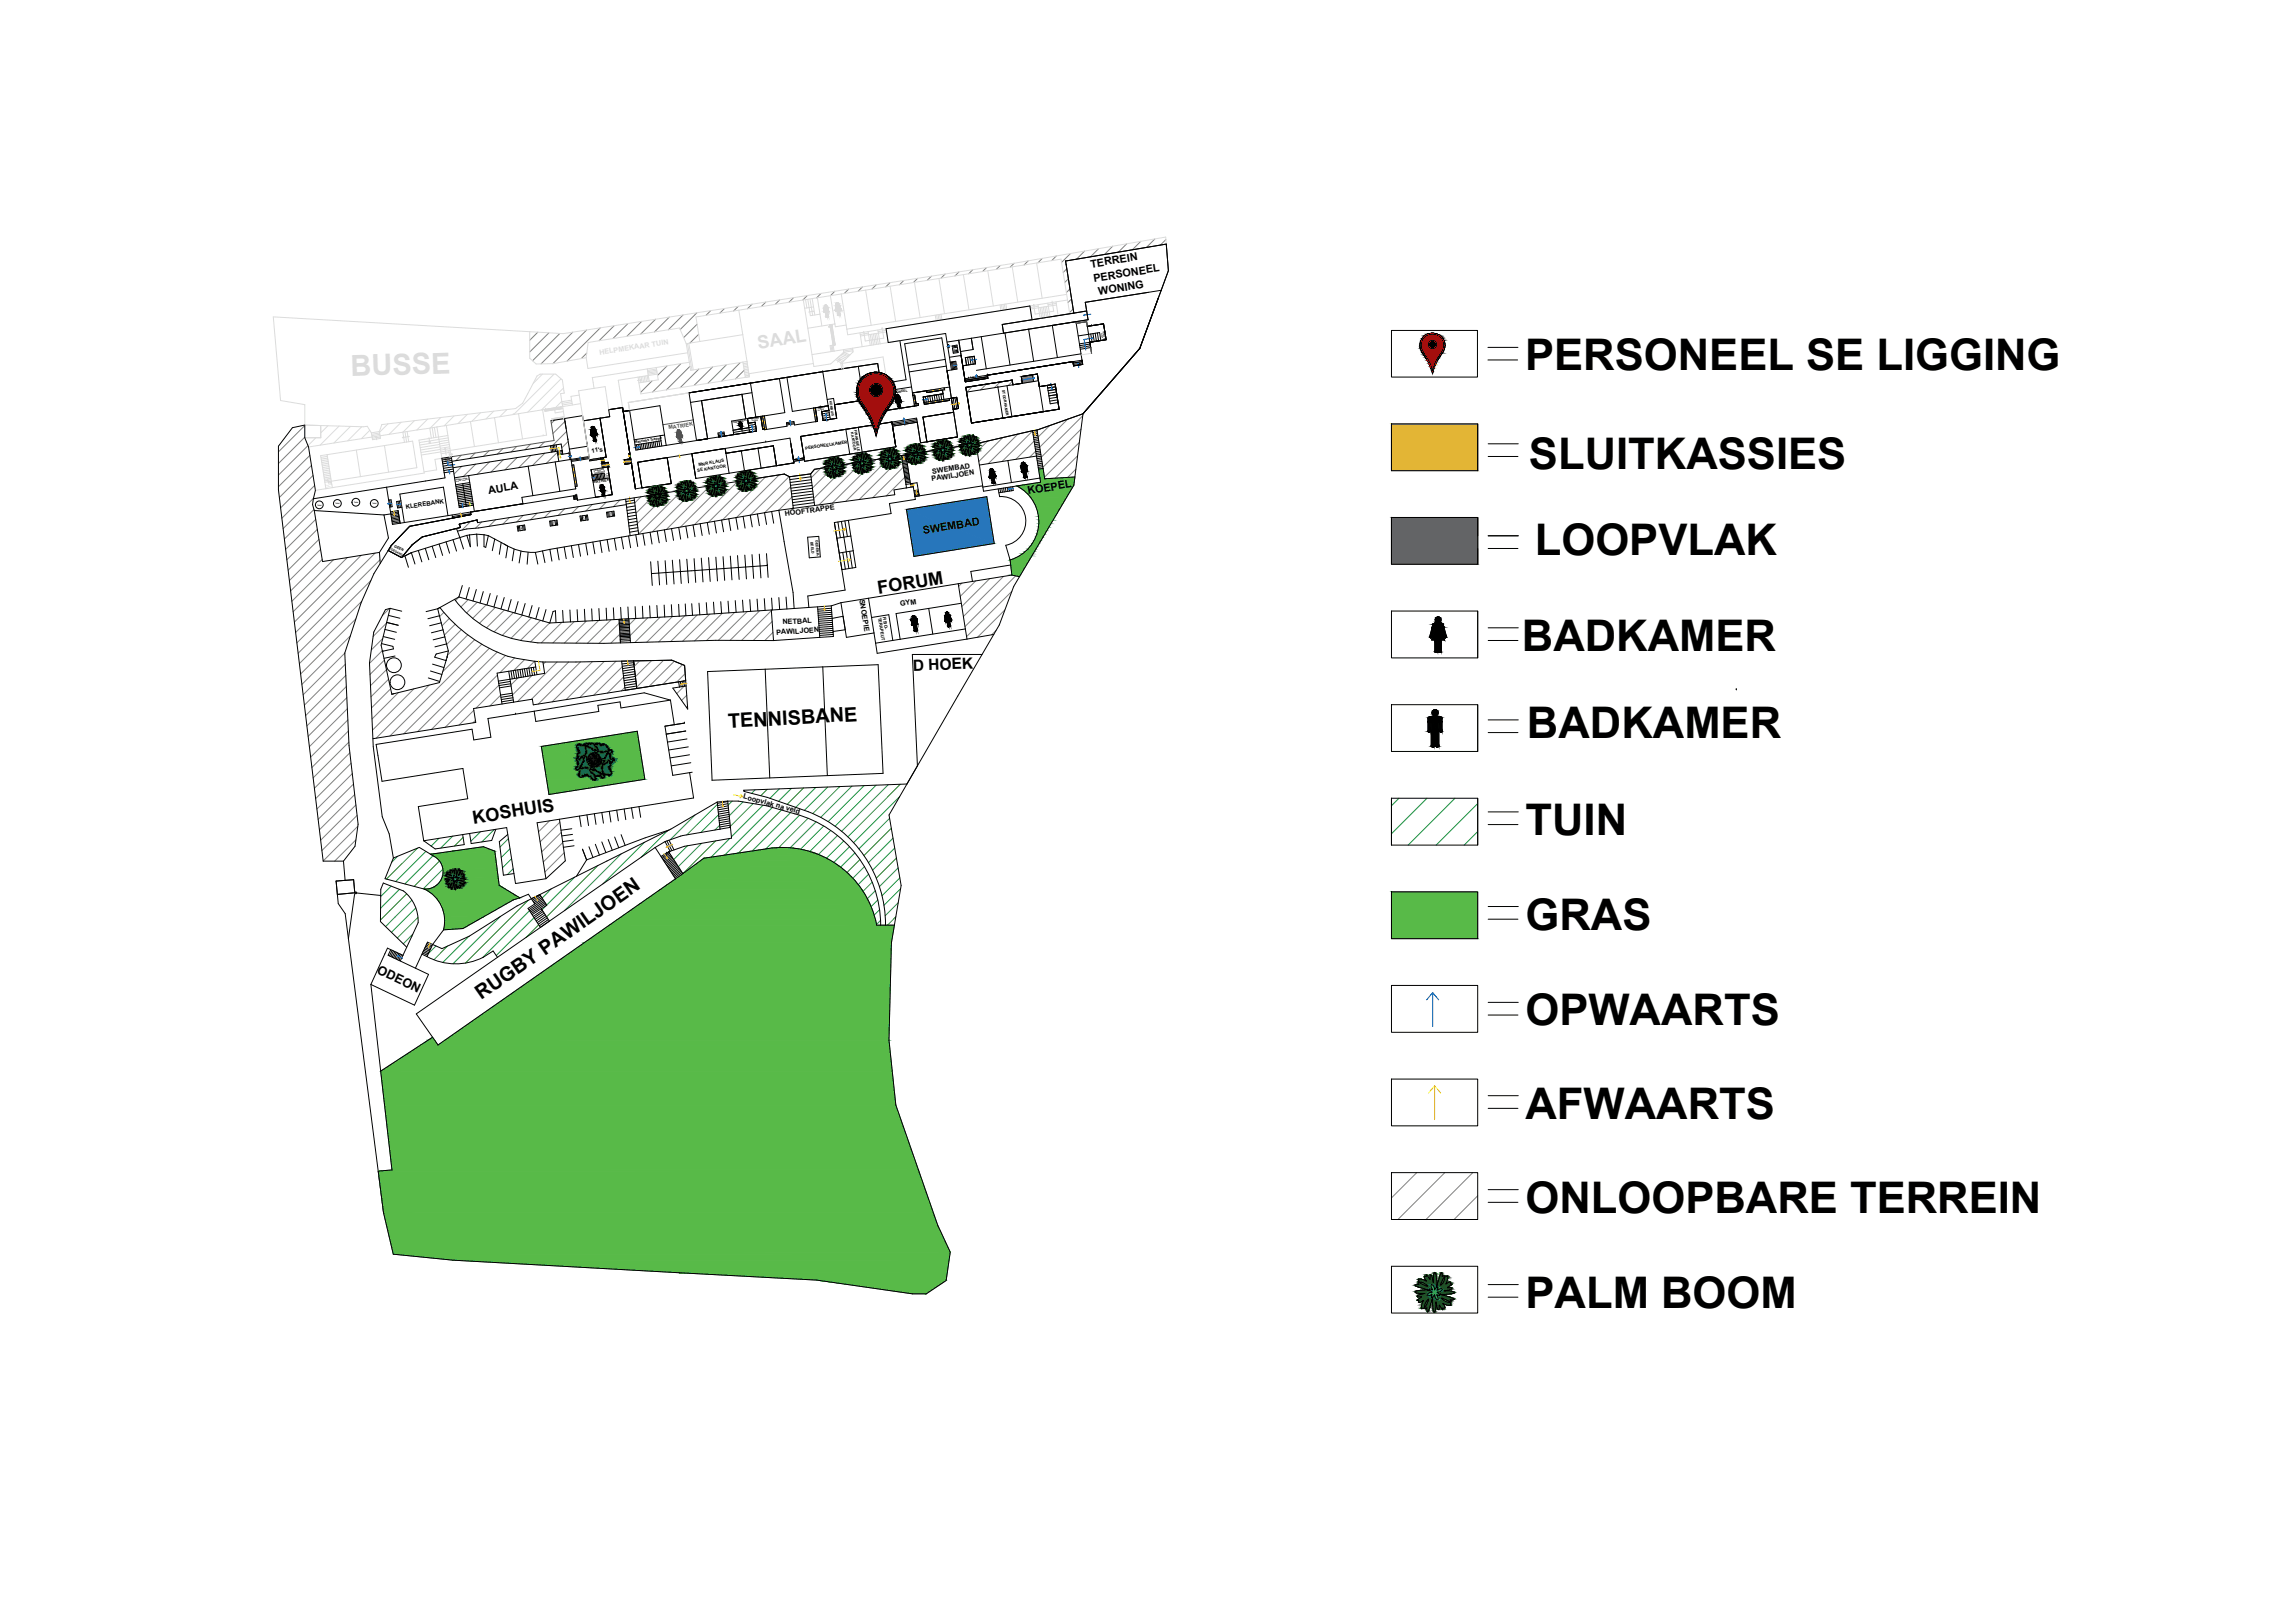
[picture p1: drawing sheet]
<svg xmlns="http://www.w3.org/2000/svg" width="297mm" height="210mm" viewBox="0 0 297 210" stroke-linecap="round" stroke-linejoin="round" font-family="sans-serif">
<defs><g id="words">
<g font-size="5.6">
<text x="197.3" y="47.9">PERSONEEL SE LIGGING</text>
<text x="197.8" y="60.7">SLUITKASSIES</text>
<text x="198.6" y="71.8">LOOPVLAK</text>
<text x="196.9" y="84.2">BADKAMER</text>
<text x="197.5" y="95.6">BADKAMER</text>
<text x="197.4" y="108.1">TUIN</text>
<text x="197.4" y="120.3">GRAS</text>
<text x="197.4" y="132.7">OPWAARTS</text>
<text x="197.4" y="144.8">AFWAARTS</text>
<text x="197.4" y="156.9">ONLOOPBARE TERREIN</text>
<text x="197.4" y="169.2">PALM BOOM</text>
</g>
<g font-size="2.6">
<text x="94.2" y="94.2" transform="rotate(-3 94.2 94.2)">TENNISBANE</text>
<text x="62.3" y="129.5" transform="rotate(-35 62.3 129.5)">RUGBY PAWILJOEN</text>
</g>
<g font-size="2.3">
<text x="113.7" y="76.8" transform="rotate(-9 113.7 76.8)">FORUM</text>
<text x="61.3" y="106.6" transform="rotate(-9 61.3 106.6)">KOSHUIS</text>
</g>
<text font-size="2" x="118.1" y="86.8" transform="rotate(-2 118.1 86.8)">D HOEK</text>
<text font-size="1.6" x="48.7" y="125.9" transform="rotate(25 48.7 125.9)">ODEON</text>
<g font-size="1.4">
<text x="141.2" y="34.6" transform="rotate(-9 141.2 34.6)">TERREIN</text>
<text x="141.5" y="36.5" transform="rotate(-9 141.5 36.5)">PERSONEEL</text>
<text x="142.2" y="38.2" transform="rotate(-9 142.2 38.2)">WONING</text>
<text x="63.2" y="63.9" transform="rotate(-9 63.2 63.9)">AULA</text>
<text x="133" y="64" transform="rotate(-9 133 64)">KOEPEL</text>
<text x="119.5" y="69.1" transform="rotate(-9 119.5 69.1)">SWEMBAD</text>
</g>
<text font-size=".9" fill="#dcdcdc" x="77.6" y="45.9" transform="rotate(-9 77.6 45.9)">HELPMEKAAR TUIN</text>
<g font-size=".9">
<text x="120.6" y="62.2" transform="rotate(-9 120.6 62.2)">PAWILJOEN</text>
<text x="120.6" y="61.3" transform="rotate(-8 120.6 61.3)">SWEMBAD</text>
<text x="101.6" y="66.8" transform="rotate(-8 101.6 66.8)">HOOFTRAPPE</text>
<text x="111.2" y="77.6" transform="rotate(81 111.2 77.6)">SNOEPIE</text>
<text x="100.4" y="82.1" transform="rotate(-4 100.4 82.1)">PAWILJOEN</text>
<text x="101.3" y="80.8" transform="rotate(-4 101.3 80.8)">NETBAL</text>
<text x="116.5" y="78.5" transform="rotate(-9 116.5 78.5)">GYM</text>
<text x="96.1" y="103.3" transform="rotate(15 96.1 103.3)">Loopvlak na veld</text>
</g>
<g font-size=".8">
<text x="76.5" y="58.6" transform="rotate(-9 76.5 58.6)">11's</text>
<text x="52.5" y="65.9" transform="rotate(-9 52.5 65.9)">KLEREBANK</text>
</g>
<text font-size=".7" fill="#545454" x="86.5" y="55.6" transform="rotate(-9 86.5 55.6)">MATRIEK</text>
<g font-size=".6">
<text x="104.2" y="58.2" transform="rotate(-9 104.2 58.2)">PERSONEELKAMER</text>
<text x="90.3" y="61.1" transform="rotate(-9 90.3 61.1)">SE KANTOOR</text>
<text x="90.4" y="60.3" transform="rotate(-9 90.4 60.3)">MNR KLAUS</text>
<text x="113.6" y="79.9" transform="rotate(81 113.6 79.9)">TERAPEUT</text>
<text x="114.2" y="79.8" transform="rotate(81 114.2 79.8)">FISIO-</text>
</g>
<g font-size=".5">
<text x="129.7" y="50.5" transform="rotate(81 129.7 50.5)">STOORKAMER</text>
<text x="82.1" y="57.4" transform="rotate(-9 82.1 57.4)">Matrieks Trappe</text>
<text x="110.1" y="56" transform="rotate(81 110.1 56)">KANTOOR</text>
<text x="110.5" y="55.6" transform="rotate(81 110.5 55.6)">FINANSIELE</text>
<text x="76.8" y="62.6" transform="rotate(-9 76.8 62.6)">MATRIEK</text>
<text x="51" y="70.7" transform="rotate(28 51 70.7)">GEEN</text>
<text x="104.9" y="70.1" transform="rotate(85 104.9 70.1)">BEELD</text>
<text x="105.5" y="69.9" transform="rotate(85 105.5 69.9)">GEDENK-</text>
</g>
<g font-size=".4">
<text x="107.3" y="51.9" transform="rotate(81 107.3 51.9)">KOMBUIS</text>
<text x="114.9" y="51" transform="rotate(-9 114.9 51)">PERSONEEL</text>
<text x="50.4" y="71.1" transform="rotate(28 50.4 71.1)">TOEGANG</text>
</g>
<g font-size=".3">
<text x="94.8" y="54.7" transform="rotate(-9 94.8 54.7)">PERSONEEL</text>
<text x="76.8" y="61" transform="rotate(-9 76.8 61)">VERLORE</text>
<text x="76.9" y="61.3" transform="rotate(-9 76.9 61.3)">GOEDERE</text>
</g>
<g font-size=".2">
<text x="142.4" y="43" transform="rotate(81 142.4 43)">VLOER</text>
<text x="142.7" y="42.8" transform="rotate(81 142.7 42.8)">TWEEDE</text>
<text x="105.8" y="52.9" transform="rotate(-9 105.8 52.9)">TWEEDE</text>
<text x="105.8" y="53.2" transform="rotate(-9 105.8 53.2)">VLOER</text>
<text x="97.2" y="54.3" transform="rotate(-9 97.2 54.3)">TWEEDE</text>
<text x="97.3" y="54.5" transform="rotate(-9 97.3 54.5)">VLOER</text>
<text x="41.1" y="65.4">Tafel</text>
<text x="43.4" y="65.2">Tafel</text>
<text x="45.8" y="65">Tafel</text>
<text x="48.2" y="65.2">Tafel</text>
<text x="58.9" y="62.2" transform="rotate(-9 58.9 62.2)">TWEEDE AULA</text>
<text x="59" y="62.4" transform="rotate(-9 59 62.4)">VLOER TRAPPE</text>
</g>
</g></defs>
<!-- layer: 0 -->
<g fill="none" stroke="#808080" stroke-width=".13">
<path d="M93.7 39.9l-.6 .6M95.5 39.6l-.6 .6M97.3 39.4l-.6 .6M99.1 39.1l-.6 .6M100.9 38.8l-.6 .6M102.7 38.5l-.6 .6M104.4 38.3l-.5 .5M106.2 38l-.6 .5M108 37.7l-.6 .6M109.8 37.4l-.6 .6M111.6 37.1l-.6 .6M113.4 36.9l-.6 .5"/>
<path d="M115.1 36.6l-.5 .5M116.9 36.3l-.5 .5M118.7 36l-.5 .6M120.5 35.7l-.5 .6M122.3 35.5l-.6 .5M124.1 35.2l-.6 .5M125.8 34.9l-.5 .5M127.6 34.6l-.5 .5M129.4 34.3l-.5 .6M131.2 34.1l-.5 .5M133 33.8l-.5 .5M134.8 33.4l-.5 .6"/>
<path d="M136.7 33.1l-.6 .6M138 34.8l-.5 .5M138.2 36.1l-.5 .5M138.4 37.4l-.4 .5M138.5 32.8l-1.2 1.2M138.6 38.7l-.4 .5M138.8 40l-.4 .5M140.3 32.5l-1 1M142.1 32.2l-1 1M144 31.9l-1.1 1M145.8 31.5l-1.1 1.1M147.6 31.2l-1.1 1.1"/>
<path d="M149.4 30.9l-1.1 1.1M150.8 31l-.7 .7M39.4 56.6l-3.4 3.4M39.4 55.1l-3.4 3.4M39.8 57.7l-3.8 3.8M40.1 58.9l-4.1 4.1M59.7 58.9l-.7 .7M61.5 58.6l-.7 .7M63.3 58.3l-.8 .8M63.3 59.8l-1.6 1.6M65.1 58.1l-.8 .7M65.1 59.5l-1.6 1.6"/>
<path d="M66.8 57.8l-.7 .7M66.9 59.2l-1.6 1.6M68.6 57.5l-.7 .7M68.7 58.9l-1.6 1.6M69.6 43l-1.1 1M70.4 57.2l-.7 .7M70.5 58.6l-1.6 1.6M71 43.1l-2.5 2.4M71.8 54.4l-.5 .4M72.1 58.5l-1.4 1.5M72.4 43.2l-3.5 3.5M73.1 54.5l-1.6 1.6"/>
<path d="M73.3 55.8l-1.8 1.8M73.5 57.1l-.8 .9M73.7 58.4l-.2 .3M74.1 43l-4.1 4.1M75.9 42.7l-4.4 4.4M75.9 45.7l-.7 .7M77.7 42.4l-4.3 4.3M79.5 42.1l-2 2M81.2 41.9l-1.9 1.9M83 41.6l-1.9 1.9M84.4 49.3l-1.5 1.5M84.8 41.3l-1.9 1.9"/>
<path d="M86.3 47.3l-1.2 1.3M86.6 41l-1.9 2M88.1 47l-3.7 3.7M88.4 40.8l-1.9 1.9M89.3 47.4l-3.1 3.1M90.2 40.5l-2.2 2.1M90.2 42l-1.8 1.7M90.4 43.3l-1.2 1.1M90.4 47.8l-2.4 2.4M91.9 40.2l-.6 .6M92.2 47.5l-2.4 2.4M94 47.2l-2.4 2.4"/>
<path d="M95.8 46.9l-2.4 2.4M96.3 47.9l-1.1 1.1M111.5 59.7l-5.5 5.6M113.3 59.5l-5.6 5.6M115.1 59.2l-5.7 5.7M116.6 59.2l-5.4 5.4M125.8 50l-.7 .7M127.6 49.7l-.7 .8M127.8 57.1l-1.4 1.3M129.4 49.4l-.8 .8M129.7 56.6l-3.1 3.1M131 49.4l-.6 .5"/>
<path d="M131.7 56.2l-3.8 3.8M133.6 55.8l-4 3.9M133.8 57.1l-2.4 2.3M134 58.4l-.8 .8M135.8 55.1l-1.5 1.5M138.1 54.2l-3.6 3.7M139.4 59l-2.9 2.9M139.6 57.3l-4.5 4.5M139.9 55.5l-5 5M140.1 53.8l-5.4 5.4M40.3 60.2l-4.2 4.2M40.5 61.5l-4.2 4.2"/>
<path d="M40.6 64.5l-4 3.9M40.6 65.9l-3.8 3.9M40.7 62.8l-4.2 4.3M40.8 67.2l-3.8 3.9M41 68.5l-3.9 3.9M41.3 69.8l-4 4M41.5 71.1l-4.1 4M41.7 72.4l-4.1 4.1M43.1 72.4l-5.3 5.4M44.9 72.2l-7 7M46.7 71.9l-8.6 8.6M46.8 77.8l-8.1 8.1"/>
<path d="M48 75.1l-9.4 9.4M48.5 71.6l-10.3 10.2M49.2 72.4l-10.8 10.8M50.4 78.7l-.9 1M57.4 79.2l-.5 .6M59.4 77.3l-.5 .4M59.5 66.5h.1M59.7 60.3l-1 1.1M60.6 77.6l-1 .9M60.9 67.5l-1.1 1.1M61.5 60.1l-1.5 1.6M61.7 77.9l-1.3 1.4"/>
<path d="M62.3 67.5l-.8 .9M62.9 78.3l-1.7 1.7M64.1 78.6l-2.1 2.1M64.1 67.3l-.8 .8M65.3 78.9l-2.4 2.4M65.9 67l-.8 .8M66.4 79.3l-2.5 2.5M67.6 79.6l-2.6 2.6M67.7 66.7l-.9 .8M68.8 79.9l-2.7 2.7M69.5 66.4l-.9 .9M71.3 66.1l-.9 .9"/>
<path d="M73.1 65.8l-.9 .9M74.8 65.6l-.8 .8M76.6 65.3l-.8 .8M78.4 65l-.8 .8M80.2 64.7l-.8 .9M82.9 64.3l-.8 .8M83.8 80l-2.3 2.3M84 64.8l-1.7 1.6M84.9 65.3l-2.4 2.5M85.2 65l-.1 .1M85.4 79.9l-3.3 3.2M85.6 64.6v.1"/>
<path d="M85.9 64.3l-.1 .1M86.5 63.7l-.4 .4M87 79.8l-3.3 3.3M88.3 63.4l-5.7 5.7M88.6 79.7l-3.4 3.4M90.1 63.2l-5.7 5.6M90.2 79.6l-3.4 3.4M91.8 79.5l-3.5 3.5M91.9 62.9l-5.7 5.6M93.4 79.4l-3.5 3.5M93.6 62.6l-5.6 5.6M95 79.3l-3.6 3.6"/>
<path d="M95.4 62.3l-5.6 5.6M96.7 79.1l-3.8 3.8M97.2 62l-5.5 5.6M98.3 79l-3.9 3.9M99 61.7l-5.5 5.6M99.8 79l-3.9 3.9M100.8 61.5l-5.5 5.5M102.1 61.7l-5 5M102.3 63l-3.4 3.3M102.5 64.3l-1.8 1.7M102.6 65.7l-.1 .1M106.2 60.6l-1.3 1.2"/>
<path d="M108 60.3l-2.9 2.9M109.7 60l-4.4 4.5M116.8 60.5l-3.9 3.9M117.1 61.8l-2.5 2.4M117.3 63.1l-.1 .1M124.4 75.5l-.4 .4M126.2 75.2l-2 2M128 74.9l-3.6 3.6M129.8 74.6l-5.2 5.2M130 78.9l-3.5 3.6M130.9 76.5l-5.9 5.9M131.4 74.5l-6.6 6.6"/>
<path d="M139.2 60.7l-1.1 1.1M44.6 84.5l-5.4 5.4M44.7 86l-5.3 5.3M44.7 87.4l-5.2 5.2M44.8 88.8l-5.1 5.1M44.9 90.3l-5 5M44.9 91.7l-4.9 4.9M45 93.2l-4.8 4.8M45.1 94.6l-4.7 4.7M45.1 96l-4.6 4.7M45.3 97.4l-4.6 4.6M45.3 82.3l-6.2 6.3"/>
<path d="M45.4 98.8l-4.6 4.6M46 80.1l-7.1 7.1M49.5 84.2l-1.7 1.6M49.5 82.6l-1.5 1.5M49.7 85.4l-1.8 1.9M50 80.6l-1.7 1.8M50 86.7l-2.1 2M50.3 87.9l-2.3 2.3M50.5 89.1l-2.4 2.5M51.5 89.6l-3.4 3.4M53.5 89.2l-5.3 5.3M55.5 88.7l-6.8 6.8"/>
<path d="M58.1 80l-.9 1M58.9 80.8l-1.4 1.4M59.7 81.5l-1.9 1.9M60.5 82.2l-2.6 2.6M61.3 91.9l-1.9 1.9M61.4 82.8l-4.1 4.1M61.5 93.2l-.3 .3M62.3 83.4l-11.9 11.8M63.3 83.9l-11.1 11.1M64.3 84.4l-10.3 10.3M64.4 87.4l-6.8 6.7M64.6 88.7l-3 2.9"/>
<path d="M64.8 90l-1.4 1.4M65.4 84.8l-9.6 9.6M66.6 85.1l-1.9 2M67 87.7l-.9 .9M67.8 85.4l-1.3 1.4M68.8 87.4l-2.5 2.5M69.2 85.6l-1 .9M69.9 80.3l-2.6 2.6M70.6 85.7l-.3 .3M71.1 80.6l-2.4 2.5M72.1 85.7l-5.2 5.1M72.7 80.5l-2.7 2.7"/>
<path d="M73.6 85.7l-4.9 4.8M74.3 80.5l-2.8 2.7M75.1 85.7l-5.5 5.4M75.9 80.4l-2.9 2.8M76.6 85.6l-5.2 5.2M77.5 80.3l-3 2.9M78.2 85.6l-5 4.9M79 80.2l-3 3M79.7 85.6l-4.7 4.7M80.1 80.6l-2.6 2.6M80.2 82.1l-1.2 1.1M80.5 86.3l-3.7 3.7"/>
<path d="M80.7 87.6l-2.1 2.1M80.8 88.9l-.4 .5M82.2 80l-.8 .9M82.8 85.5l-.8 .7M84.3 85.5l-2.1 2.1M85.8 85.5l-3.4 3.4M87.2 85.6l-3.2 3.2M88.3 86l-2.6 2.6M88.5 88.8l-.9 1M88.6 87.2l-1.1 1.1M88.8 90l-.6 .6M88.9 91.4l-.1 .1"/>
<path d="M99.9 80.4l-2.5 2.5M100 81.8l-1 1.1M128.9 81.6l-.6 .5M45.6 100.1l-4.6 4.6M45.7 101.5l-4.5 4.5M45.9 102.8l-4.6 4.6M46 108.7l-2.7 2.7M46 104.2l-4.5 4.5M46.2 105.5l-4.6 4.6M46.3 106.9l-4.5 4.5M71.1 106.2l-1.4 1.5M72.4 106.4l-2.5 2.5"/>
<path d="M72.6 107.7l-2.5 2.5M72.8 109l-2.5 2.5M73 110.3l-2.5 2.5"/>
</g>
<g fill="none" stroke="#dcdcdc" stroke-width=".13">
<path d="M103.9 38.8l1.4 8.6 2.2-.3 1.7-1.5M104.2 38.8l.2 1.1M104.5 38.8l.3 2 1.3-.1M104.8 38.7l.3 2.1M105.1 38.7l.3 2.1M105.2 39.7l-1.1 .2M105.7 38.5l.6 3.7M106.6 39.9v.5h.1M106.6 39.8v.1M106.6 39.8h.5l.1 .6-.1-.5M107 39.9l.2 1M107 39.9h.1"/>
<path d="M107.4 38.3l.6 3.6M108.2 39.5l-.1 .6h.1M108.2 39.7v.5M108.2 39.7h.1M108.2 39.7v.6h.1l.1 .5M108.5 39.6h.1M108.5 39.6l.3 .6h-.2v.6l-.1-.5M108.6 39.5l.2 .6-.3-.5M108.6 39.5h-.4M108.8 38l.8 4.6M112 37.5l.7 4.6M115.2 37l.7 4.6"/>
<path d="M118.3 36.5l.7 4.6M121.5 36l.7 4.6M124.6 35.5l.8 4.6M127.8 35l.7 4.6M129.4 39.5l.1 .7M129.6 39.4l.1 .8M129.7 39.4l.2 .7M129.9 39.4l.2 .7M130.1 39.3l.1 .8M131 34.5l.7 4.6M133.2 39.6l.3 1.8M134.1 34l.7 4.6"/>
<path d="M134.3 39.4l.3 1.8M134.3 39.6l-1 .2M134.6 39.8l.2 1.4M134.8 39.8l.2 1.3M135 39.7l.2 1.4M135.2 39.7l.2 1.4M135.4 39.7l.2 1.3M135.6 39.2l.2 1.8M136.6 39.1l.3 1.7M136.6 39.3l-1 .1M136.7 39.5l-3.4 .5M138 38.1l-28.4 4.5"/>
<path d="M138.1 38.8l-28.4 4.5-.1-.7M150.9 31.6l-.1-.9-19.6 3.4-58.3 9.1-37.5-2.2 .9 10.8 3.1 .6v2.6M39.4 55l7.6 .2h.5l.5 .8M39.4 55l2.1 .1v1.5h-2.1M40.9 56.6l-1.1 1.1M42.3 58.8l11.1-1.7 .5 3.4-11 1.8M42.3 58.8l.6 3.5M42.3 58.8l-.8 .2 .7 4.2M42.4 59.1l-.9 .1M42.4 59.3l-.8 .1M42.4 55.1l-.9 .9M42.4 59.5l-.8 .1"/>
<path d="M42.5 59.7l-.9 .2M42.5 59.9l-.8 .2M43.9 55.1l-2.5 2.5M45.3 55.2l-2.1 2.1M46.1 58.2l.5 3.5M46.8 55.2l-1.8 1.9M47.8 55.7l-1 1.1M48 56l.1 .6M48.1 56.6l-8.2 1.2M49.1 55.8l-1.1 .2M49.1 55.8l.1 .9-1 .2-.1-.3M49.1 56l-1 .2"/>
<path d="M49.1 56.2l-1 .2M49.2 56.4l-1.1 .2M49.2 56.6l-1 .1M49.7 57.7l.6 3.4M50.2 54.8l-1.1 1.2M51.9 54.6l-1.6 1.6M52.1 55.9l.2 1.4M52.4 55.9l.2 1.3M52.7 55.8l.2 1.4M53.6 54.4l-1.5 1.5M55.3 54.2l-1.4 1.4M55.6 55.4l.2 1.3"/>
<path d="M55.9 55.4l.2 1.2M56.2 55.3l.2 1.3M56.5 55.3l-7.3 1.1M56.5 55.3l.7 4-.9 .2 .2 1.3-1.6 .3M56.8 56.9l-2.5 .4M56.8 57.2l-2.5 .4M56.9 57.5l-2.5 .4M56.9 57.8l-2.5 .4M57 58.2l-2.5 .4M57 54l-1.3 1.4M57.7 55.1l.7 4M57.7 55.1l-1.2 .2"/>
<path d="M57.9 56.4l-3.7 .6 .7 4.2-11.9 1.9M58 56.7l-1.2 .2M58 57l-1.2 .1M58.1 58.3l.1 .8M58.1 57.2l-1.2 .2M58.1 58.6l-1 .1M58.1 57.5l-1.2 .2M58.2 57.8l-1.2 .2M58.2 58.1l-1.2 .1M58.7 53.8l-1.2 1.3M60.5 53.6l-1.2 1.2M60.9 54.5l.5 3.3"/>
<path d="M62.2 53.4l-1.1 1.1M63.9 53.2l-1 1M64 54l.5 3.3M65.6 53l-.9 .9M66.4 53.6h.1M67.1 53.5l.5 3.3M68.5 42.9v3.5l.9 .7h2.2l4.2-.8M70.2 48.4l-1.2 1.2M70.2 53l.5 3.3-16.2 2.6M70.3 56.4h.1M70.4 54.6h.1M70.6 53h.1"/>
<path d="M71.7 48.4l-5.2 5.2M72.6 49l-4.3 4.3M72.6 52.6v.3l-2.1 .3v-.2M72.7 51.9l-.8 .9M72.8 52.6l-.3-1.7h.5l-.2-1.7-.9-.8h-2l-.4 .3-1.9 3.5-.9 .7-17.3 2-.3 .9M72.8 52.6l.2 1.6M72.8 52.6l-15.1 2.5M72.8 52.9l-1 .1v.4l1.1-.1M72.9 50.2l-2.8 2.9M72.9 54.2v-.2l-1.5 .2 .1 .2M73.9 51.8l-1.2 .2M74 52l-1.3 .2"/>
<path d="M74 52.2l-1.2 .2M74.9 51.1l-1 .2 .1 1.1M75.1 52.2l-2.3 .4M76.6 48.8l.3 1.5M76.9 50.3l1.4-.3 .4 3M76.9 50.3l-2 .3 1.4 8.9M82.5 48.8l.2 .7M82.7 48.8l.2 .7M82.9 48.7l.2 .8M83.1 48.7l.2 .8M83.3 48.7l.2 .7M83.5 48.6l.1 .8"/>
<path d="M83.7 48.6l.1 .8M83.7 47.7l.2 .9M83.9 48.6l-3.9 .6 .5 3.5M83.9 48.6l.1 .7M84.9 47.6l.3 1.6-2.5 .3M84.9 47.7l-1.1 .2M85 47.9l-1.2 .2M85 48.1l-1.2 .2M85 48.2l-1.2 .2M85 48.4l-1.1 .2M88.8 44.5l.6 3.4 7.2-1.1M88.8 44.5l-.9-2.1-11.8 1.9-.3 2"/>
<path d="M88.9 44.4l.6 3.5M89 45.7l-12.9 2-.3-1.4M89.1 44.4l.6 3.5M89.1 50.8l-7.8 1.3 .2 1M89.2 46.9l-12.6 2M90.5 44.2l-1.7 .3M95.6 40.1l1 6.7M96.1 43.3l-5.6 .9M96.1 46.9l.3 1.9M96.4 48.8l-13.5 2.2-.2-1.5M96.6 46.8l.3 1.6M96.7 47l-.6 .1"/>
<path d="M96.7 47.2l-.5 .1M96.7 47.4l-.5 .1M96.8 47.6l-.6 .1M96.8 47.8l-.5 .1M96.8 48h-.5M96.9 48.2h-.6M96.9 48.4l.1 .4h-.6M96.9 48.4h-.5M96.9 48.6h-.5M105.2 47l-8.3 1.4M106.4 48.1l7.1-1.1 .3 1.6M106.7 40.4v-.4l.2 1"/>
<path d="M106.9 40.4h.1M106.9 40.4l.1 .6M106.9 40.3h.1M106.9 40.3l.1 .1M106.9 40.3l.1 .6M107.4 42l-2.9 .5M107.4 42l.5 3.4M107.4 42.1h.2l.4 2.5-.6 .1 .1 .8M107.5 44.7l.1 .8M107.7 44.7l.1 .8M107.9 45.4l-2.9 .5M108 41.9l-.6 .1"/>
<path d="M108 41.9l.1 .4 1.4-.2M108.1 46.5l.8 .5M108.3 46.4l.7 .4M108.4 46.3l.8 .4M108.5 40.2v.6h-.1M108.5 40.2h.1M108.5 46.1l.8 .4M108.7 46l.8 .4M108.8 47.1l5.4-.9 .4 2.3M108.8 47.1l.1 .6M108.9 45.8l.8 .4M109 47l.1 .7"/>
<path d="M109 46.8l-.2 .3M109 45.7l.8 .4M109.1 45.3l.1 .3M109.2 45.6l.8 .3M110.3 45.1l.1 .4-1.4 1.3M110.3 45.2l-1.2 .2M110.3 45.4l-1.1 .2M111.3 43.1l.2 1.8M112.3 42.9l.3 1.8M112.3 43.1l-1 .2M112.6 43.3l.2 1.4M112.8 43.3l.2 1.3"/>
<path d="M113 43.2l.2 1.4M113.2 43.2l.2 1.4M113.4 43.2l.2 1.3M113.6 42.7l.3 1.8M114.6 42.5l.3 1.8M114.7 42.7l-1.1 .2M114.7 43l-3.4 .5M116.4 44.1l-8.5 1.3M121 40.8l.1 .7M121.2 40.8l.1 .7M121.4 40.7l.1 .8M121.6 40.7l.1 .7"/>
<path d="M121.7 40.7l.2 .7M121.9 50.2l.1 .8M138.4 40.6l-1.1-7.1-47.3 7.5 .5 3.2M141.2 45.7l-1.3 .2M141.5 42.1h.1M141.8 42.1h.1M142.1 42h.1M42.2 63.2l-1.4 .3M42.5 60.2l-.8 .1M42.6 60.4l-.9 .1M42.6 60.6l-.8 .1M42.6 60.8l-.8 .2"/>
<path d="M42.7 61.1l-.9 .1M42.7 61.3l-.8 .1M42.7 61.5l-.8 .1M42.8 61.7l-.9 .1M42.8 61.9l-.8 .1M42.8 62.1l-.8 .1M42.9 62.3l-.9 .1M42.9 62.3l.1 .8M43 63.1l-.8 .1"/>
<circle cx="106.8" cy="39.6" r=".12"/>
<circle cx="108.3" cy="39.3" r=".13"/>
</g>
<g fill="none" stroke="#000" stroke-width=".13">
<path d="M150.2 37.6l-2.7 7.5-7.4 8.4M150.2 37.6l1-2.6-.3-3.4-13 2.2 1 6.7M150.2 37.6l-9.8 1.5 .4 2.3-11 1.7-.1-1.1M58.4 59.1l.3 1.9M58.4 59.3l-1.2 .2M58.4 59.6l-1.2 .2M58.5 59.8l-1.2 .2M58.5 59.1l-1.3 .2 .4 2.5-17.1 2.7M71.2 57.7l.1 .8M71.4 57.7l.1 .8M71.6 57.6l.1 .9M71.8 57.6l.1 .8"/>
<path d="M71.8 59.8l.6 3.8M72 57.6l.1 .8M72.1 58.4l-13.5 2.1M72.1 58.4l.1 .5M72.1 58.4l.6-.1 .1 .1-.7 .1M72.2 58.9l.1 .8M72.8 58.6l-.7 .1M72.8 58.8l-.2-1.3-14.1 2.2M72.8 58.8l-.6 .1M72.9 54.2l-1.6 .2M73.5 56.9h.1M73.6 58.6l.1 .9"/>
<path d="M73.7 58.1l-.7-3.9 2.4-.4 .9 5.7M73.7 58.1l.8 5.2M73.7 58.6l-.9 .2M75.9 57.4h.1M76 57.7l-2.3 .4M76.2 59.1l-17.4 2.7M76.2 59.2l-2.3 .4M76.2 59.3l-2.3 .4M77.7 59.3v.1l-1.4 .2v-.1M77.7 59.3l.2 1.2M77.8 59.4h.1M77.8 59.2l.2 .8"/>
<path d="M78 59.2l.1 .7M78.4 59.2l-2.1 .3M78.4 59.2h-.3l.1 .7 .5-.1M78.7 59.8l.1 .6h-.2M78.7 59.8l-.9 .2M78.9 53.9l-1.3 .2 .8 5.1M78.9 53.9l-3.4 .6M80.5 52.7l1 6h-.1l.1 .7-.7 .1M80.5 52.7l1.2 7.3M80.5 52.7l.1 .6 .9-.2M80.5 52.7l-1.8 .3 .2 .9M80.8 59.5l.8-.1 .1 .6"/>
<path d="M80.8 59.5l.1 .6 .8-.1M81.5 53.1l3.9-.6 .8 5.1M81.5 53.1l.5 3.8M81.7 60l.5 3.3 .8-.2M82 56.9l.3 1.3 3.9-.6M82.3 57.6l.1 .6M82.6 57.5l.1 .7M82.8 57.5l.1 .7M83 57.5l.1 .6M83.2 57.4l.1 .7M83.4 57.4l.1 .6M83.7 57.3l.1 .7"/>
<path d="M83.9 57.3l.1 .7M84.1 57.3l.1 .6M84.3 57.2l.1 .7M84.5 57.2l.1 .7M84.7 57.2l.2 .6M85 57.1l.1 .7M85.3 57.1l.1 .7M85.4 56.4l.2 1.3M85.5 57.1l-3.3 .5M86 56.3l-4 .6M89.5 58.7l.5 3.2 12.7-2-.5-3.2-19.7 3.1 .5 3.3 3.8-.5-.5-3.4M89.5 58.7h.1"/>
<path d="M90.1 57l-3.9 .6M91.5 56.8l-1.4 .2M92.9 56l.8-.1 .1 .5-.8 .2zM93 56.6l-1.5 .2M93.7 56.1l-.8 .1M93.7 56.3l-.8 .1M95.9 58.4l.4 2.5M96.5 54.2l-.5-3.2-5.2 .9 .7 4.9M96.9 55.3l-2.1 .4 .1 .5v-.1M96.9 55.3l.1 .6M96.9 55.3l-.2-1.1 .1 .6 .9-.2 .2 1.2-.9 .1M97 55.9l-4 .7"/>
<path d="M97.1 49.6l.7 4.4M97.7 54.9l-.9 .2M97.8 55.2l-.9 .1M97.8 55.5l-2.9 .5M98.1 58l.4 2.6M98.4 53.9l.3 1.6h.2v.1M98.7 53.9l.2 1.7M98.9 53.8l.3 1.8M99.1 57.2h.1M100.8 49l.7 4.4-6.8 1.1M101.8 48.8l.7 4.4 2.7-.4M102.7 54.7l-.9 .1"/>
<path d="M102.8 54.8l-1 .2M103.6 56.5l.4 2.8-1.4 .2-.3-2.2M104.1 59.5l-1.4 .2M105.2 52.8l.3 1.8M105.5 54.6l-2.7 .4-.1-.5-1 .2 .1 .5-2.9 .4M106.1 52.7h.1M106.3 53.3h.1M106.3 53.3l.2 1.1 .9-.1M106.4 48.1h.1M106.4 48.1l-17.3 2.7 1 6.2M106.4 48.1l.7 4.4M106.4 48.1l7.1-1.1 .3 1.6"/>
<path d="M106.8 59.8l.1 .2h-.3l1 .4h-.8l-.2 .1 .7 .1-.5 .2h.3l-.3 .2 .1 .1v.1l.3-.2-.1 .6h.1l.1-.4 .2-.2-.2 .6M107 51.7l.8-.1 .4 2.5-.8 .2M107.1 52.5l-1.6 .3 .3 1.7-.3 .1M107.1 52.5l.3 1.8M107.1 52.5l-1.9 .3M107.2 53.1l-.9 .2M107.3 53.4l-.9 .2M107.3 53.7l-.9 .1M107.4 54l-1 .1M107.7 60l.2 .1v.2l.3-.2-.1 .3 .3-.1a.22 .22 0 0 1 0 .2 .22 .22 0 0 1-.3 0l.2 .2h-.2l.1 .3a.23 .23 0 0 1-.3-.3l-.2 .2 .1-.3-.4 .1a.22 .22 0 0 1 .1-.2 .22 .22 0 0 1 .3 0l-.2-.2h.2zM108.6 59.4l-.3 .6 .3-.2 .1-.4h.1l-.1 .6 .3-.2v.1l.1 .1-.3 .2h.3l-.5 .2h.5l.2 .1-1 .1 1 .4h-.3v.2M108.6 59.4h-.1l-.1-.2-.3 1v-.3l-.1-.7-.1 .2v.4l-.2-.5-.1 .1v.2l-.2-.3-.1 .1a.18 .18 0 0 0 0 .2 .18 .18 0 0 0 .1 .1l-.6-.1v.2l.4 .1 .3 .2-.7-.2"/>
<path d="M109.4 55.6l.5 3.2M110.4 59.3l.1 .1-.3 .1 1 .3h-.5l-.5 .2h.7l-.5 .2 .3 .1-.3 .2h.1v.2l.3-.2-.1 .6h.1l.2-.5 .1-.2-.2 .7M111 55.3l.5 3.2M111 47.4l.8 4.6 2.4-.4 .2 1.3-2.1 .4v.2M111.3 59.4l.2 .1v.3l.3-.2-.1 .2 .3-.1a.24 .24 0 0 1-.3 .3l.2 .2-.2-.1 .1 .4a.22 .22 0 0 1-.2-.1 .22 .22 0 0 1-.1-.3l-.2 .2 .1-.2-.4 .1a.22 .22 0 0 1 .1-.2 .22 .22 0 0 1 .3 0l-.2-.3 .2 .1zM112.2 58.9l-.3 .6 .3-.3 .1-.3h.1l-.1 .5 .3-.1v.1h.1l-.3 .3h.3l-.5 .2h.5l.2 .1-.7 .1h-.3l.4 .1a.43 .43 0 0 1 .6 .3h-.3v.1M112.2 58.9h-.1l-.1-.3-.3 1v-.5l-.1-.5-.1 .7-.2-.5-.1 .3-.2-.3v.1h-.2l.2 .3-.6-.1v.1l.4 .1 .3 .3-.7-.3M113.8 48.6l.4 2.8M113.8 48.6l.8-.1 .2 1M114 58.7l.1 .2h-.3l1 .4-.5-.1-.5 .2 .7 .1-.5 .2h.3l-.3 .2h.1v.2l.3-.2-.1 .6h.1l.1-.4 .2-.3-.2 .7M114.2 51.4l-6.2 1M114.2 51.4l.3 1.7"/>
<path d="M114.4 53h.1M114.5 53.1l-2.5 .4M114.6 52.9l-.8 1.4-.5 1.5-.6-1.7-.6-1.2a4.4 4.4 0 0 1-1-2.2 2.29 2.29 0 0 1 3-2.2 2.29 2.29 0 0 1 1 3.6l-.6 .9M114.6 48.8l-.8 .1M114.7 49l-.8 .1M114.7 53.2l-.8 1.5-.6 1.7a10.7 10.7 0 0 0-2-4.1 2.54 2.54 0 0 1 .3-3.5 2.54 2.54 0 0 1 3.5 .1 2.54 2.54 0 0 1 .2 3.4l-.7 1M114.7 49.3l-.8 .1M114.8 49.5l-.9 .2M114.9 58.9h.2v.3l.3-.2-.1 .2 .3-.1a.24 .24 0 0 1-.3 .3l.2 .2-.2-.1 .1 .4a.22 .22 0 0 1-.2-.1 .22 .22 0 0 1-.1-.3l-.2 .2 .1-.2-.4 .1a.24 .24 0 0 1 .4-.2l-.2-.3 .2 .1zM115.4 54.6h.1M115.4 54.6l3.2-.5 .5 3.2 .8-.1M115.4 54.6l.5 3.2-11.8 1.9-.5-3.2"/>
<path d="M115.4 54.6l-11.8 1.9M115.8 58.3l-.3 .6 .3-.3 .1-.3 .1-.1-.1 .6a.18 .18 0 0 1 .1-.1 .18 .18 0 0 1 .2 .1h.1l-.3 .3h.3l-.5 .2h.5l.2 .1-1 .1 1 .3-.3 .1v.1M115.8 58.3h-.1l-.1-.3-.3 1-.1-.7-.1-.3v.7l-.2-.5-.1 .3-.2-.3v.1h-.2l.2 .3-.6-.1 .1 .2h.3l.3 .3-.7-.3M116 51.3l-.2 .7h.1M116 51.3h.3l.3 .6M116 51.5l-.1 .5M116 51.5h.1M116 51.5v.6h.1l.1 .5M116.2 52.1l.1 .5-.1 .1v-.1M116.2 52.1h.1M116.3 52.1h.1M116.3 51.5h.1"/>
<path d="M116.3 51.5l.2 .5-.1 .1v.5l-.1-.5M116.3 51.5l.2 .4M116.6 51.9h-.1M116.6 59l.6 3.7M117.2 58.9l.6 3.7M117.2 59l-.6 .1M117.2 59.1l-.5 .1M117.3 59.3l-.6 .1M117.3 59.4l-.6 .1M117.3 59.6l-.6 .1M117.3 59.7l-.5 .1M117.4 58.1v.1l-.3 .1a.43 .43 0 0 0 .6 .2l.4 .1h-.5l-.5 .1 .7 .1-.5 .2 .3 .1-.3 .2h.1v.2l.3-.2-.1 .6h.1l.1-.4 .3-.3-.3 .7"/>
<path d="M117.4 59.9l-.6 .1M117.9 50.1l.4 2.4M117.9 50.1l-.9-5.6 4.8-.8 1.1 6.4M117.9 50.1l-3.8 .6M118.1 51.2l.2-.1 .2 1.2 .3-.1M118.2 58.2l.2 .1 .1 .3 .2-.2-.1 .2 .4-.1a.22 .22 0 0 1-.1 .2 .22 .22 0 0 1-.3 .1l.2 .2-.2-.1 .1 .4a.22 .22 0 0 1-.2-.1 .22 .22 0 0 1 0-.3l-.3 .2 .1-.2-.3 .1a.22 .22 0 0 1 0-.2 .22 .22 0 0 1 .3 0l-.2-.3 .2 .1zM118.3 52.5l-3.8 .6M118.6 54.3l-3.2 .5v-.2M118.6 54.5l-3.2 .5M118.7 54.6l-3.2 .5M118.8 52.2l-.5 .1M118.8 52.2v.3h-.5"/>
<path d="M119.1 57.6l-.2 .7 .2-.3 .1-.3 .1-.1-.1 .6 .3-.1v.1h.1l-.3 .2 .3 .1-.5 .2h.5l.2 .1-.7 .1h-.3l.4 .1a.43 .43 0 0 1 .6 .3h-.3v.1M119.1 57.7h-.1v-.3a.43 .43 0 0 0-.3 .6l-.1 .4v-.5l-.1-.5-.1 .7-.2-.5-.1 .3-.2-.3v.1h-.1l.1 .3-.6-.1 .1 .1 .3 .1 .3 .3-.6-.3M119.6 59.4l-.7-.2 .3 .2 .4 .1v.1l-.6-.1 .2 .3h-.2v.1l-.2-.3-.1 .3-.2-.5-.1 .7-.1-.7v-.3l-.1 .4a.43 .43 0 0 1-.2 .6l-.1-.3h-.1M119.7 51.3l.1 .7M120 51.3l.1 .7M120.3 51.2l.1 .8M120.6 51.2l.1 .7M120.9 51.1l.1 .8M120.9 57.6v.1l-.2 .1 1 .4h-.8h-.2l.6 .1-.5 .3h.3l-.3 .2h.1v.2l.3-.2-.1 .6 .2-.1 .1-.3 .2-.3-.2 .7M121.1 51.1l.2 .7M121.4 51.1l.1 .7M121.7 51l.1 .7"/>
<path d="M121.8 57.7l.1 .1 .1 .3 .2-.2v.2l.3-.1a.22 .22 0 0 1-.1 .3 .22 .22 0 0 1-.2 0l.2 .2-.3-.1 .1 .4a.24 .24 0 0 1-.2-.4l-.2 .2v-.2l-.3 .1a.22 .22 0 0 1 .1-.2 .22 .22 0 0 1 .2 0l-.2-.3 .3 .1zM121.9 50.5l.1 .5M122 51l-2.6 .4 .2 .7M122 51l.1 .7M122.3 46.5l-4.8 .8M122.4 47.4l-4.8 .7M122.6 44.6h.1l.1 .4h-.2M122.6 57.2l-.2 .6 .2-.3 .1-.3 .2-.1-.2 .6 .4-.1v.1h.1l-.3 .3h.3l-.6 .2h.5l.2 .1-1 .1 1 .3-.3 .1 .1 .1M122.6 57.2h-.1v-.3l-.4 1-.1-.9-.1 .1v.5l-.1-.5h-.1v.3l-.2-.3-.1 .1a.18 .18 0 0 0-.1 .2 .18 .18 0 0 0 .1 .1l-.5-.1v.1l.3 .1 .3 .3-.6-.3M122.8 51.6v.2M122.8 51.8l-3.2 .5v-.2M122.9 50.1l-4.9 .7 1.9-.2v.2l2.3-.4v-.2"/>
<path d="M122.9 50.1l.2 1.4M122.9 46.9l-.6-3.7-5.9 .9 .8 5-2.4 .4M122.9 46.9l.8-.1 .1 1-1.3 .2M122.9 46.9l.2 1M123.1 51.5l.7-.1 .2 1.5-.7 .1M123.1 51.5l-3.5 .6M123.1 51.5l.2 1.5M123.1 46.8l.1 1.1M123.1 58.9l-.6-.2 .6 .3v.2l-.6-.2 .2 .3h-.1l-.1 .2-.2-.4v.3h-.1l-.1-.5-.1 .7-.1-.2v-.8l-.2 .5a.43 .43 0 0 1-.2 .5v-.3l-.2 .1M123.2 44.8l.6-.1v.1l-.6 .1zM123.2 46.8l.2 1M123.2 45l.7-.1v.4l-.6 .1z"/>
<path d="M123.3 51.5l.2 1.4M123.3 45.6l.6-.1 .1 .1-.7 .1zM123.3 53l.1 .3M123.4 46.8l.1 1M123.4 53.3l-4 .7 .5 3.2M123.4 53.3l.5 3.2-4 .7M123.5 46.8l.2 1M123.5 51.5l.3 1.4M124 44l.8 5M124 44l15.2-2.4 .9 5.6-1.2 .1-.1-.5-11.1 1.8M124 44l-1.5 .3M124.1 44.4h.1"/>
<path d="M124.1 44.8h.1M124.3 57l.7 .2-.3-.2-.4-.1v-.1l.6 .1-.2-.4 .2 .1v-.2l.2 .4v-.4l.2 .6 .1-.7 .1 .2v.8l.4-1v.3l.2-.1-.3 .7 .3-.3v-.4h.2l-.1 .6 .3-.2v.2h.1l-.3 .2h.3l-.5 .2 .7 .1-.7 .2-.3-.1 1 .4-.3 .1v.1l-.6-.3 .3 .3 .3 .1v.1l-.5-.1 .1 .3h-.1v.1l-.3-.3v.3l-.2-.5-.1 .7-.1-.3v-.7l-.3 1-.1-.3h-.1M124.3 57l.1 .1-.3 .1 1 .3h-.8l-.2 .1 .7 .1-.6 .2h.4l-.4 .3h.2v.1l.3-.1-.1 .5h.1l.1-.3 .2-.3-.2 .6M124.4 46l-1.6 .2M125 50.7l.7 4M125 50.7l9.3-1.4 .2 .7 2-.3 .5 3.2-11.3 1.8M125 47.3l-.1-1 1.1-.2 .2 1-1.6 .2M125.2 46.2l.1 1M125.2 57.1l.2 .4 .2-.2v.2l.3-.1a.24 .24 0 0 1-.3 .2l.2 .2h-.2l.1 .3a.23 .23 0 0 1-.3-.3l-.2 .2 .1-.2-.4 .1a.25 .25 0 0 1 .4-.3l-.3-.2 .3 .1zM125.3 48.9h.1M125.5 46.2l.1 1M125.6 48.9h.1"/>
<path d="M125.7 43.8l.2 1.4-1.6 .3M125.7 46.2l.2 .9M125.9 48.8h.1M126.2 48.8h.1M126.3 57.4l.4 2.8 7.4-1.2M126.3 57.4l-20.9 3.3-.5 .6M126.5 48.8h.1M126.9 43.6l.7 4.1M127.7 48.6h.1M127.7 48.6l.1 .4-2.9 .4-.1-.4M127.8 48.8l-3 .4M129.1 50.1h.1"/>
<path d="M129.1 50.1l.6 4M129.7 54.1l-4 .6M130 43.1l.7 4.1M130.2 54l-.5 .1M130.3 49.9l.6 4M130.4 59.6l.4 2.8M130.9 53.9h.1M130.9 49.2l.1 .6 1.3-.2-.2-.9 2.1-.3 .8 4.9M130.9 49.2l-5.9 .9v.6M133.1 42.6l.6 4.2M133.6 55.7l.5 3.3M133.6 48.5l.1 .9"/>
<path d="M133.6 55.7l-7.3 1.7M134.1 59l.4 2.9M134.2 55.7h-.6M134.2 55.7l1 6.3 3.9-.3M134.2 55.9l-.6 .1M134.2 56.1l-.6 .1M134.3 56.3l-.6 .1M134.3 56.6h-.6M134.3 56.8l-.6 .1M134.4 57l-.6 .1M134.4 57.2l-.6 .1M134.4 57.5h-.5"/>
<path d="M134.5 57.7l-.6 .1M134.5 57.9l-.6 .1M134.6 58.1l-.6 .1M134.6 58.4h-.6M134.6 58.6l-.6 .1M134.7 58.8l-.6 .1M134.7 59l-.6 .1M134.7 59.3l-.5 .1M134.8 59.5l-.6 .1M134.8 59.7l-.6 .1M134.8 59.9l-.5 .1M135.5 49.9l.4 2.4 1-.2"/>
<path d="M136.1 42.1l.7 4.2M136.6 50.1l-1.1 .1M136.6 50.4l-1 .2M136.7 50.7l-1.1 .2M136.7 51.1l-1 .1M136.8 51.4l-1.1 .2M136.8 51.7l-1 .2M138.9 40.5l1.7-.3-10.9 1.8M138.9 40.5l-9.2 1.5M139.7 44.7h.1M139.9 45.8l-13.6 2.1M140 46.6l-15.2 2.4"/>
<path d="M140 46.8l-1.2 .2M140 47l-1.1 .2M140.1 53.5l-1.2 9.3-7.8 13.1-1.8 5-14.3 24.6 1.6 9.1-1.3 7.4-.3 12.6 .9 8.4 5.4 15.5 1.6 3.5-.5 3.7-2.6 1.7h-1.7l-12.4-1.7-47.1-2.6-7.7-.8-1.3-5.4-4.9-38.7-.9-1.3-.3-2.9 1.1-.1M140.1 53.5l-5.9 2.2M140.8 43.3l-.1-1.1 2.1-.3 .3 2.1-3.4 .5M140.8 43.3l1.5-.3 .1 1.1M140.8 43.3l-1.3 .2M140.8 43.3l.3 1.7-1.3 .2M141 44.5l-1.3 .2M141.1 44.8l-1.4 .2M141.1 43.2l.2 1M141.2 42.1h.1"/>
<path d="M141.4 43.2l.2 1M141.7 43.1l.1 1.1M142 43.1l.1 1M186.1 46.1l-.6 1.1-.2 .8-.3-.9-.7-1.3a1.48 1.48 0 0 1-.1-2 1.48 1.48 0 0 1 2-.3 1.44 1.44 0 0 1 .2 2.1l-.3 .6M186.2 46.3l-.5 .8-.4 1.2-.3-1-.5-.9a3.1 3.1 0 0 1-.8-1.7 1.6 1.6 0 0 1 2.2-1.5 1.6 1.6 0 0 1 .6 2.6l-.4 .6M40.5 64.5l.3-1-.9-5.7-.5-1.2v-1.6l-1.6 .3-1.8 2.4v5.7l5.8 48h2.6M40.5 64.5l-.1 .8 .3 .8M40.7 66.1l9 .5M40.7 66.1l1 6.6 7.4-1.2M49.1 71.5l.1 1.4M49.7 66.6l.6 3-1.2 1.9M50 63.1l.8 4.8 1-.2"/>
<path d="M50.2 79.6l1.5 .4M50.3 64.7h.3l.1 .9h-.3M50.4 64.7l.2 .9M50.5 78.7l-.6 .2-1.5 2.9-.6 4 .5 10.8 1.2 9.1 .9 2.2 .5 3.1M50.5 78.7l-1.2 4.8 1.4 6.3M50.5 78.7l1.5 .4M50.5 66.2l1-.1 .3 1.6M50.6 66.5l-.9 .1M50.6 70.6l-2.2 3.6-1.7 3.8-2.1 6.5 .6 12 1.1 10.2-.4 2.8-1.5 1.9M50.6 70.6l-.4 .6 1.8 1M51.5 64.9l.1 .8M51.5 66.3l-1 .1"/>
<path d="M51.6 66.4l-1 .2M51.6 66.6l-1 .2M51.6 66.8l-1 .2M51.6 67l-.9 .2M51.7 67.2l-1 .1M51.7 64.9l.1 .8M51.7 67.4l-1 .1M51.7 67.5l-.9 .2M51.9 64.8l-.6 .1 .1 .8 .6-.1M52.3 67.6l-.5 .1M53.2 71.5l.5 1.5M53.2 71.5l-1.2 .7"/>
<path d="M53.2 71.5l-.8 .4 .4 1.5M54.1 71.2l.5 1.5M55 71l.5 1.4M55.9 70.7l.5 1.5M56.6 78.8l.3 .9M56.6 78.8l-1.5 .3M56.8 70.4l.5 1.5M56.9 79.7l.6 2.7M56.9 79.7l-1.5 .4M56.9 78.6a18.7 18.7 0 0 0 9.4 6.5l2 .3 1.9 .3M57.7 70.1l.5 1.5M58 66.7l-.6-3.7-5.7 .9 .6 3.7"/>
<path d="M58.5 66.7l.1 .4M58.5 60.1l-1.2 .2M58.6 60.4l-1.2 .2M58.6 69.8l.5 1.5M58.6 60.7l-1.2 .2M58.7 61l-1.2 .2M58.7 61l.1 .8M58.8 61.8l.6 3.8M58.8 77.6a13.6 13.6 0 0 0 9.5 5.4l1.3 .2 8.5 .1 14.5-.4h7.5M59.1 68.4l.9 2.6M59.4 77.3l11.7 3.3M59.4 77.3l-2.8 1.5"/>
<path d="M59.8 75.8l-.4 1.5M59.9 62.6l.4 2.9-.9 .1M60.4 69.3l-7.2 2.2M60.6 61.5l.6 3.9M60.7 76l-.4 1.5M60.7 69.2l.2 1.6-.5-1.5M60.7 69.2l-.3 .1M60.8 62.4l-1.8 .3M60.8 62.7l-1.8 .3M60.9 62.9l-1.9 .3M60.9 66.3v.3l-7.9 1.5-2.4 2.5M60.9 63.1l-1.8 .3"/>
<path d="M60.9 66.5l-2.4 .4M60.9 63.3l-1.8 .3M61 63.6l-1.9 .3M61 63.8l-1.8 .3M61 64l-1.8 .3M61.1 64.2l-1.9 .3M61.1 64.5l-1.8 .3M61.1 64.7l-1.8 .3M61.2 64.9l-1.9 .3M61.2 65.1l-1.8 .3M61.2 65.4l-1.8 .2M61.2 65.4l.2 .8"/>
<path d="M61.6 76.3l-.4 1.5M61.7 69.1l-1 .1M61.7 69.1l.1 1.6M61.7 69.1l.9 .1M62.5 76.6l-.4 1.4M62.6 69.2v1.5l.2 .1 .4-1.5M62.6 69.2l.6 .1M63.2 69.3l.8 .5M63.4 76.8l-.4 1.5M64 69.8l1.7 .9M64 69.8l-.3 1.5M64.3 77.1l-.4 1.5"/>
<path d="M64.8 70.2l-.2 1.5M65.2 77.3l-.4 1.5M65.2 70.4a6.8 6.8 0 0 0 4 1.1M65.7 70.7l-.3 1.5M66.1 77.6l-.4 1.5M66.5 71.1l-.2 1.5M66.9 68.1h.2v.6h-.1zM67 77.8l-.4 1.5M67.2 68h.4l.1 .6-.4 .1zM67.4 71.3l-.2 1.6M67.7 68l.2-.1 .1 .7h-.2zM67.9 78.1l-.4 1.5"/>
<path d="M68.3 71.5l-.1 1.5M68.3 60.3l.6 3.8M68.8 78.4l-.4 1.4M69.3 71.5h-.1M69.3 71.5l.3 1.5M69.7 78.6l-.4 1.5M70.2 71.3l.3 1.5M70.6 78.9l-.4 1.5M71.1 67.4h.1l.1 .7h-.1zM71.1 71.1l.3 1.5M71.1 71.1l-1.8 .4M71.4 67.4l.4-.1 .1 .7h-.4z"/>
<path d="M71.9 67.3h.2l.1 .6-.2 .1zM72.1 70.9l.2 1.6M72.8 79l.1 1.5M73 70.8l.3 1.5M73.7 78.9l.1 1.6M73.9 70.6l.3 1.5M74 60.2h.2l.5 2.7-.3 .1 .1 .3M74.2 64.2l-21.9 3.4M74.2 64.2l.1 .4h.4v.1M74.4 64.1h.1M74.5 63.3l-7 1.1 .2 .8M74.6 64.1h.1"/>
<path d="M74.6 64.1l.1 .6M74.6 64.1l-.4 .1M74.6 64.2l-.4 .1M74.6 64.3l-.4 .1M74.7 78.9v1.5M74.7 64.4l-.5 .1M74.8 70.5l.3 1.5M75 66.8h.2l.1 .6h-.2zM75.3 66.7h.4l.1 .6-.4 .1zM75.6 78.8l.1 1.6M75.8 70.3l.2 1.5M75.9 66.7h.1l.1 .6h-.1z"/>
<path d="M76.5 60.8l.2 1.4 2.2-.4M76.5 60.8l.5 3.6M76.5 60.8l.1 .7 1.6-.3 .1 .7M76.5 78.8l.1 1.5M76.7 70.2l.3 1.5M76.8 61.5l.1 .7M76.9 61.4l.1 .7M77.1 61.4l.1 .7M77.3 61.4l.1 .7M77.5 61.3l.1 .7M77.5 78.7l.1 1.6M77.6 70l.3 1.5"/>
<path d="M77.6 61.3l.2 .7M77.8 61.3l.1 .7M78 61.3l.1 .7M78 60.5h.1M78.2 60.5h.1M78.3 60.5h.1M78.4 78.7l.1 1.5M78.5 66.3h.1l.1 .6h-.1zM78.5 69.8l.3 1.5M78.6 60.4l-2.1 .4M78.6 60.4l.6 3.6-4.5 .7M78.7 66.2h.4l.1 .6-.4 .1z"/>
<path d="M79.1 63.4h.1M79.3 66.2h.1l.1 .6h-.1zM79.4 78.7v1.5M79.5 69.7l.2 1.5M80.3 78.6l.1 1.5M80.4 69.5l.3 1.5M80.9 64.6l.6 4.7M81 65.3l-19.1 3-1.5 .1-1.2 .3M81.2 78.5l.1 1.6M81.3 69.4l.3 1.5M82 64.4l.6 4.7M82.1 64.7l-1.1 .2"/>
<path d="M82.1 65.1l-1.1 .1M82.2 65.5l-1.1 .2M82.2 78.5l.1 1.5M82.2 65.9l-1.1 .2M82.3 69.2l.2 1.5M82.3 66.3l-1.1 .2M82.3 66.7l-1.1 .2M82.4 67.1l-1.1 .2M82.4 67.5l-1.1 .2M82.5 67.9l-1.1 .2M82.5 68.3l-1.1 .2M82.6 68.7l-1.1 .2"/>
<path d="M83.1 78.5l.1 1.5M83.2 69l.2 1.6M84 78.4l.1 1.5M84.1 68.9l.3 1.5M84.2 72.7l.2 3.1M84.4 65.3h.1l.1 .2 .3-1v.4l.1 .7 .1-.7 .2 .5 .1-.3 .2 .3v-.1h.1l-.1-.3 .6 .1v-.2l-.4-.1-.3-.2 .6 .3v-.2h.3l-1-.4h.8l.2-.1-.7-.1 .5-.2h-.3l.3-.2-.1-.1v-.1l-.3 .2 .1-.6h-.1l-.1 .4-.2 .2 .2-.6h-.1l-.1-.2-.3 1v-.8l-.1-.2-.1 .6-.2-.5v.3l-.3-.3v.1h-.1l.1 .3-.6-.1 .1 .2 .3 .1 .3 .2-.6-.3v.2h-.3l1 .4-.4-.1-.6 .2 .7 .1-.5 .2h.3l-.3 .2 .1 .1v.1l.3-.2-.1 .6h.1l.1-.4 .3-.2-.3 .6M84.8 63.7a.23 .23 0 0 1 .3 .3l.2-.2-.1 .3 .4-.1a.23 .23 0 0 1-.4 .2l.2 .2h-.2l.1 .3a.23 .23 0 0 1-.2-.3l-.3 .2 .1-.3-.3 .1a.23 .23 0 0 1 .3-.2l-.2-.2h.2zM85 78.4l.1 1.5M85 68.7l.3 1.5M85.1 72.6l.2 3.1M85.9 78.3l.1 1.5M86 68.6l.2 1.5"/>
<path d="M86 72.6l.3 3M86.9 78.2v1.6M86.9 68.4l.2 1.5M87 72.5l.2 3.1M87.7 62.9l.1 .1-.3 .1 1 .3h-.8l-.2 .1 .7 .1-.6 .2h.4l-.4 .3h.2v.1l.3-.1-.2 .6 .2-.1 .1-.3 .2-.3-.2 .6M87.8 78.2l.1 1.5M87.8 68.2l.3 1.6M87.9 79.7l11.9-.8 .3 4M87.9 79.7l-16.8 .9M87.9 72.4l.2 3.1M88.6 63l.1 .1 .1 .3 .2-.2v.2l.3-.1a.22 .22 0 0 1-.1 .2 .22 .22 0 0 1-.2 0l.2 .3-.2-.1 .1 .3a.24 .24 0 0 1-.3-.3l-.2 .2 .1-.2-.4 .1a.22 .22 0 0 1 .1-.2 .22 .22 0 0 1 .2-.1l-.1-.2 .2 .1zM88.7 78.2v1.5"/>
<path d="M88.7 68.1l.3 1.5M88.9 72.4l.2 3M89.5 62.4l-.3 .7 .2-.3 .1-.3 .2-.1-.1 .6 .3-.2v.2h.1l-.3 .2 .3 .1-.5 .2h.5l.2 .1-1 .1 1 .3-.3 .1v.1M89.5 62.4l-.2 .1v-.3l-.4 1v-1l-.2 .2v.5l-.1-.5h-.1v.3l-.2-.3-.1 .1a.18 .18 0 0 0-.1 .1 .18 .18 0 0 0 .2 .2l-.6-.1v.1l.4 .1 .2 .2-.6-.2M89.5 78.1l.1 1.5M89.7 67.9l.2 1.6M89.8 72.3l.2 3.1M89.9 64.2l-.6-.3 .6 .4v.1l-.5-.1 .1 .3h-.1v.1l-.3-.3v.3h-.1l-.1-.5-.1 .7-.1-.3v-.7l-.1 .4a.43 .43 0 0 1-.3 .6v-.3h-.1M90.4 78l.1 1.6M90.6 67.8l.2 1.5M90.7 72.2l.2 3.1M91.4 78l.1 1.5"/>
<path d="M91.5 67.6l.3 1.5M91.5 62.3l.7 .2-.3-.2-.3-.1-.1-.2 .6 .2-.2-.4h.2v-.1l.2 .3v-.3l.2 .5 .1-.6 .1 .2v.8l.4-1 .1 .3 .1-.1-.3 .6 .3-.2 .1-.4h.1l-.1 .6 .3-.2v.1l.1 .1-.3 .2h.3l-.5 .2h.5l.2 .1-.7 .2-.3-.1 1 .4h-.3v.2M91.5 62.2l.1 .2h-.3l1 .4h-.5l-.5 .1 .7 .1-.6 .2h.4l-.4 .2 .2 .1v.1l.3-.1-.2 .5h.2l.1-.4 .2-.2-.2 .6M91.7 72.2l.2 3M92.3 77.9l.1 1.5M92.4 62.4l.1 .1 .1 .2 .2-.2v.3l.3-.1a.24 .24 0 0 1-.3 .2l.2 .2h-.2l.1 .3a.22 .22 0 0 1-.3-.1 .22 .22 0 0 1 0-.2l-.2 .2 .1-.3-.4 .1a.24 .24 0 0 1 .4-.2l-.2-.2h.2zM92.4 67.5l.3 1.5M92.6 72.1l.2 3.1M93.2 77.9l.2 1.5M93.4 67.3l.2 1.5M93.5 72l.3 3.1M93.7 63.5l-.6-.2 .3 .2 .3 .2v.1h-.1l-.4-.1 .1 .2-.1 .1v.1l-.3-.3v.2l-.2-.4-.1 .7-.1-.3v-.8l-.3 1-.1-.2h-.1"/>
<path d="M94.2 77.8l.1 1.5M94.3 67.1l.2 1.6M94.5 72l.2 3M95.1 77.7l.1 1.5M95.2 67l.3 1.5M95.4 71.9l.2 3.1M95.4 61.6l.1 .1h-.3a.43 .43 0 0 0 .5 .3l.5 .1h-.5l-.5 .1 .7 .1-.5 .2 .3 .1-.4 .2h.2v.1l.3-.1-.2 .6 .2-.1 .1-.3 .2-.3-.2 .6M96.1 77.7l.1 1.5M96.1 66.8l.3 1.5M96.3 61.7a.23 .23 0 0 1 .2 .4l.2-.2v.2l.3-.1a.22 .22 0 0 1-.1 .2 .22 .22 0 0 1-.2 0l.2 .3-.2-.1 .1 .3a.22 .22 0 0 1-.3 0 .22 .22 0 0 1 0-.3l-.2 .2 .1-.2-.4 .1a.25 .25 0 0 1 .4-.3l-.2-.2 .2 .1zM96.4 71.8l.2 3.1M97 77.6l.1 1.5"/>
<path d="M97.1 66.7l.2 1.5M97.2 61.1l-.3 .7 .2-.2 .2-.5h.1l-.1 .6 .3-.2v.2h.1l-.3 .2h.3v.1l-.5 .2 .7 .1-.3 .1h-.7l1 .3-.3 .1v.1M97.2 61.1l-.1 .1-.1-.3-.4 1v-.8l-.1-.2-.1 .7-.1-.5-.1 .3-.2-.3v.1h-.2l.2 .3-.6-.1 .1 .1 .3 .1 .3 .2-.7-.2M97.3 71.8l.2 3.1M97.6 62.9l-.6-.3 .2 .2 .4 .2v.1l-.5-.1a.18 .18 0 0 1 .1 .1 .18 .18 0 0 1-.1 .2v.1l-.3-.3v.3h-.1l-.1-.5v.5l-.1 .2-.1-.7v-.3l-.3 1-.1-.3h-.1M97.9 77.5l.2 1.6M98 66.5l.2 1.5M98.2 71.7l.2 3.1M98.9 77.5l.1 1.5M98.9 66.4l.3 1.5M99.2 71.6l.1 1.6M99.3 73.2h.1"/>
<path d="M99.3 73.2l-15 1M99.3 73.2l.1 1.5M99.8 77.4l.1 1.5M99.8 66.2l.3 1.5M100.5 60.3l-.4-2.6-6.2 1-.1-.7 .5 3.2M100.8 77.3l.1 1.6M100.8 66l1.8 10.7 .1 2M100.8 66l-29.7 5.1M101.7 77.3l.1 1.5M102.1 61.7l-.6-.4-39.7 6.3-.1-.3-2.3 .5 .2 .5-5 1.2-1.3 1-1.3 1.7M102.1 61.7l.5 4.1M104.5 69.5l1.4-.1 .2 2.7-1.4 .1z"/>
<path d="M104.9 61.3l.5 4.1M104.9 61.3l-2.8 .4M104.9 61.7l-2.7 .4M105 62.1l-2.8 .3M105 62.4l-2.7 .4M105.1 62.8l-2.8 .4M105.1 63.2l-2.7 .3M105.2 63.6l-2.8 .3M105.2 63.9l-2.7 .4M105.2 64.3l-2.7 .4M105.3 64.7l-2.8 .3M105.3 65l-2.7 .4"/>
<path d="M105.8 78.5l.3 4M107.5 78.4l.3 4-1.7 .1M107.5 78.4l-7.7 .5M107.6 78.7l-1.8 .1M107.6 79l-1.8 .1M107.6 79.2l-1.8 .2M107.6 79.5l-1.7 .1M107.6 79.8l-1.7 .1M108.4 67.5l.3 2.1M108.8 78l.7 4.5 3.6-.6M108.8 78l-1.3 .4M108.9 67.5l.9 6.1"/>
<path d="M109 71.5l.4 2.1M109 61.1l-.6-.2 .6 .4v.1l-.5-.1 .1 .2-.1 .1v.1l-.2-.3v.2h-.1l-.2-.5-.1 .8-.1-.3v-.8l-.3 1-.1-.3-.1 .1M109.3 67.4l.3 2M109.8 67.3l.3 2.1M109.9 71.3l.4 2.2M110.1 69.4l.3 1.9M110.1 69.4l-1.8 .3M110.4 71.3l.3 2.1-1.8 .3M110.4 71.3l-1.8 .3M112.4 77.4l.7 4.5M112.6 60.6l-.6-.2 .3 .2 .3 .1 .1 .1-.6-.1 .1 .3h-.1v.1l-.2-.3-.1 .3h-.1l-.1-.5-.1 .7-.1-.2v-.8l-.3 1-.1-.3-.1 .1M112.8 79.9l2.2-.3 .5 3.3"/>
<path d="M116.2 60l-.6-.2 .6 .3v.2l-.5-.2 .1 .3h-.1v.2l-.2-.4v.3h-.1l-.2-.5-.1 .7-.1-.2v-.8l-.3 1-.1-.3-.1 .1M117.3 65.9l10.4-1.6 .9 6-10.4 1.7zM117.3 63.1l-.1-.4 1.4-.2 .3 1.7-.5 .1M117.3 63.1l-1.6 .3 .1 .6-15 2M117.4 60.1l-.6 .1M117.4 60.3l-.6 .1M117.5 60.4l-.6 .1M117.5 60.6l-.6 .1M117.5 60.8l-.6 .1M117.5 60.9l-.6 .1M117.6 61.1l-.6 .1M117.6 61.3l-.6 .1"/>
<path d="M117.6 61.4l-.6 .1M117.6 61.6l-.6 .1M117.7 61.7l-.6 .1M117.7 61.9l-.6 .1M117.7 62l-.6 .1M117.7 62.2l-.6 .1M117.8 62.4l-.6 .1M117.8 62.6l.1 .5M117.8 62.6h.1l.1 .4M118.1 62.6l.3 1.7M118.2 63l-.9 .1M118.3 64l.6-.1v.1l-.6 .1"/>
<path d="M118.4 64.3v.3l-3.3 .6 .2 1.3-7.4 1.1 1.4 8.8-4.8 .7 .1 1.5M118.7 62.9h.1M118.8 63.4l-.6 .1M118.8 63.6l-.5 .1M118.8 63.7l-.5 .1M120.1 78.7l.6 3.4M122.4 79.8h.1M122.8 79.7h.1M122.8 79.7l.2 .7h-.1l.1 .6-.1 .1-.2-.7M122.8 79.7l.2 .5h.1M124 75.5l.9 5.9M124.4 78.1l-8.5 1.3 .6 3.3"/>
<path d="M126.7 60.2l.5 3.4 7.4-1.2-.1-.5M127.1 62.9l-8.7 1.4M128.2 61.2l-.1 .6M128.2 61.2h.1M128.2 61.2l-.1 .7h.2l.1 .6M128.4 61.9l.1 .6h-.1M128.4 61.9h.1M128.5 60.9l.1 .1 .2 .7-.3-.5M128.5 60.9l-.4 .1-.1 .7h.1M128.5 61.1h.1M128.5 61.2l.3 .6h-.2l.1 .6-.1 .1-.2-.6M128.5 61.1v.1"/>
<path d="M129.1 63.3l.2 1M129.3 64.3a3.2 3.2 0 0 1 3.4 2.7 3.2 3.2 0 0 1-2.6 3.6l.6 1.9M129.4 63.2l.1 .5M129.6 63.2l.1 .5M129.8 63.2l.1 .5M130.1 63.1l.1 .5M130.3 63.1l.1 .5M130.5 63.1l.1 .4M130.7 72.5l.2 1.9M130.8 73.1l-5.2 .9 .2 1.2M130.8 63v.5M130.9 74.4l-22.1 3.6"/>
<path d="M130.9 74.4l1 .2M131 63l.1 .5-1.9 .3M131.5 62.9a5.2 5.2 0 0 1 2.9 5.1 5.2 5.2 0 0 1-3.7 4.5M132.1 60.4l.1 .6M132.2 60.2l-.1 .2M132.2 60.2h.5h.1M132.2 60.5h.1M132.2 60.5l.1 .5h-.1M132.3 60.5l.1 1.3M132.5 61h.1M132.5 61l.1 .7M132.5 60.9h.1"/>
<path d="M132.6 60.9v.1M132.6 60.9l.1 .8M132.7 60.4h.1M132.7 60.4l.2 1.3M132.7 60.4l.1 .5M132.8 60.2l.1 .7h-.1M134.5 61.9l-7.3 1.1M134.9 60.2l-.6 .1M134.9 60.4l-.6 .1M134.9 60.6l-.5 .1M49.4 83.3l1.4 .3 .1 .4-1.4 .3h.1M49.6 82.4l1.5 .3"/>
<path d="M49.8 81.5l1.5 .3M50 80.5l1.5 .4M51 89.8h-.3M51.1 84.9l-1.4 .3M55.4 87.7l1.5 .5M55.7 86.8l1.5 .5M56 85.9l1.4 .5M57.1 80.6l-1.5 .4M57.3 81.5l-1.5 .4M57.5 82.4l.3 .9M57.5 82.4l-1.5 .4M57.7 85.5h.1"/>
<path d="M57.8 83.3l.2 .9M57.8 83.3l-1.5 .4M57.8 85h.1M57.8 85l-.9 3.3-6.2 1.5M57.8 85v.1M58 84.2l-1.5 .4-.3 .4 1.5 .5M58 84.2l-.2 .8M65.8 86.9l.2 1M66 87.9l4.5-.8-.3-1.4 16.7-.3 1.7 .7 .4 5.7-2-2.8 1.8-.2M66 87.9l.4 3M66 87.9l-1.5 .2M66 88.2l-1.5 .2"/>
<path d="M66.1 88.5l-1.5 .2M66.1 86.8l.2 1M66.1 88.8l-1.5 .2M66.3 89.7l-1.5 .2M66.3 90l-1.5 .2M66.4 90.3l-1.5 .2M66.4 86.8l.2 1M66.4 90.6l-1.5 .2M66.7 86.7l.2 1.1M66.7 92.4h.1M67 86.7l.1 1M67.3 86.6l.1 1.1"/>
<path d="M67.6 86.6l.1 1M67.8 86.5l.2 1.1M68.1 86.5l.2 1M68.4 86.5l.2 1M68.7 86.4l.2 1M69 86.4l.2 1M69.1 92l-6 1 .4 2.4-2.2 .4-.2-1.4-12.4 1.9 .7 4.8 10.5-1.7 .6 4-6.4 1 .7 4.4M69.2 85.6l.1 .7M69.3 86.3l-5 .8 .6 4M69.3 86.3l.2 1M70 96.6l12.4-2 1 6.2-12.4 2zM71.9 80.6v-1.6l-.3 .1-.5 1.5"/>
<path d="M74.8 96.8l-.1 .1 .1 .1v.1h.2l-.2 .2 .2 .1-.2 .1h.1l-.2 .1v.2l.2 .1h-.2v.1h.1h-.1l.1 .1h-.2v.3l.2 .2h-.1v.1l.2 .1M74.8 96.8a.18 .18 0 0 1-.2-.1 .18 .18 0 0 1 .1-.2v-.1h.2l-.1-.1 .2-.1v.2v-.1h.1v.2a.16 .16 0 0 1 .1-.1 .16 .16 0 0 1 .2 .1l.1-.2 .1 .2v-.2l.1 .2-.1-.2h.2v-.1h.2l.1 .2v-.2l.1 .1 .2-.1v.1l.1-.1 .1-.1v.2v-.1l.2 .1h.2l-.1 .1 .2-.1v-.1l.1 .1 .1-.1v.2l.1-.2h.2v.2l.1-.1 .1 .2v-.1l.1-.1 .1 .2v-.2h.1l.1 .1h.2l.1 .3 .1-.2 .1 .4h.1l-.1 .2h.2l-.2 .1 .4-.2v.1l.2 .1-.2 .1 .1 .2-.2-.1-.1 .2h-.1l.2 .1h-.1l.1 .1-.1 .1M74.8 96.8h.1M74.9 98.8h-.2l.1 .2h-.1l.2 .1-.1 .1v.1l-.3-.1 .1 .2h-.1l.2 .2-.1 .1 .4-.2-.2 .1h.3l-.2 .1 .1 .1-.1 .2 .1 .1h-.1v.1h.1h-.2a.1 .1 0 0 0 0 .1 .1 .1 0 0 0 .1 0v.2l.3 .1a.12 .12 0 0 0 .2 0 .12 .12 0 0 0-.1-.2v-.1l.2 .2v-.1h.2l-.1-.2 .2 .2 .2-.2 .1 .3h.3l.1 .3h.2v.1h.1l.1 .1v-.2l.1 .2 .1-.1-.1-.1h.2l-.2-.1v-.2l.1-.1h.1v.1l.1-.2 .1 .2 .1-.2 .1 .2 .1-.3 .1 .2M74.9 98.8h.1M75 99.4l-.1 .1M75.2 98l.2 .1 .1 .1M75.6 98.5h-.1v.2l-.1-.1-.1 .2v.2h-.1v.1h-.1l.1 .1h-.2l.1 .1-.1 .1 .2 .1 .1-.1v.1l.1-.2 .1 .1 .3-.1v.1h.1l.1-.1v.2l.2-.1 .1 .2M75.8 96.5h-.1M75.9 98.4l.1-.3-.1-.1a.15 .15 0 0 0-.2-.1 .15 .15 0 0 0-.1 .2 .13 .13 0 0 0-.1 .2 .13 .13 0 0 0 .1 .1l-.2 .1M75.9 98.4h.1M76.1 98.5l.4-.1-.3 .2z"/>
<path d="M76.1 98.3l.3-.1 .1 .1-.4 .1h-.2M76.1 98.1l.2 .1-.1 .1zM76.2 98.7h.3l.1-.2-.2-.1-.2 .2 .1 .4 .4-.3v-.2h-.1l-.1 .3M76.2 97.8l-.1 .2 .1 .2-.2 .1a.44 .44 0 0 0 .1 .5l.1 .2a.34 .34 0 0 0 .5 .2v.1l-.1-.1-.2 .2 .1 .2h.2l.1 .1-.1-.3M76.2 98.8l.3-.1v.1M76.3 99.6v.1l.2 .1-.1 .2h.2v.1l.1-.1v.2h.2l-.1 .2 .2 .1M76.3 99.1h.4M76.4 99.5v.1h-.1M76.4 97.6l-.2 .1M76.5 97.7l.3 .2-.1 .3a.22 .22 0 0 1-.3-.2l-.2-.2M76.5 97.7l-.3 .1M76.5 97.6h.1"/>
<path d="M76.5 98.9l.2-.1zM76.6 97.6l.2 .1v.2zM76.6 97.5h.1zM76.6 97.5l-.1 .1M76.7 98.9h.1l-.1 .1zM76.7 99.2a.15 .15 0 0 1 .1-.2 .15 .15 0 0 1 .2 .1 .15 .15 0 0 1-.1 .2M76.7 97.4h.1M76.8 98.7v.3zM76.8 97.7l.2 .2-.2 .1zM76.9 96.4l.1 .3 .1-.1v.1h.2l-.1 .2 .2 .1M76.9 97l-.2 .1v-.2l-.2 .1 .1-.2-.2-.1-.2 .1v-.2l-.1 .1v-.1h-.1v-.1h-.1h-.1l-.1 .1 .1 .2h-.1l.2 .5h-.1l.1 .1-.2 .1 .1 .2-.3 .1-.1 .1h-.2v.1l-.2 .2v.2l-.3-.2M76.9 98.7l.2 .4z"/>
<path d="M76.9 98h.2v.1l-.1 .1h-.1zM77 97.3l-.1-.3h.1v.1h.2l.1 .1-.2 .2h-.1M77 97.5a.55 .55 0 0 1 .6 .4l.2 .3a.22 .22 0 0 1 0 .3l.2 .3 .1-.1v-.2h.1l.1-.1-.3 .1M77.1 97.8l.1-.1-.2 .2zM77.2 97.5v.1l.3 .1M77.2 97.8l.2-.1v.1a.27 .27 0 0 1-.2 .4h-.1zM77.3 98.3l.3-.2zM77.3 98.3l.4-.1 .1 .3-.3-.1h-.2zM77.3 96.9l.2 .3-.1 .1 .3-.1v.2l.1-.2 .2 .2 .1-.1h.2l.1-.1v.1l.1-.1 .2 .1-.1 .1 .1 .1h-.2l.1 .1h-.1v.1h-.1v.2l-.1 .2-.1-.1v.2h-.3l-.1 .1M77.3 98.5l-.1 .3a.2 .2 0 0 1-.3-.1 .2 .2 0 0 1 .1-.3l.2 .1 .3 .4-.2 .1M77.3 99h.1M77.3 99.2l-.1-.1-.1 .1"/>
<path d="M77.3 98.6l-.1 .1h.1M77.3 98.5l.2 .2zM77.4 98.7l-.3 .1 .2 .2M77.4 98.5l.1-.1 .1 .1-.1 .1zM77.4 98.7h.1M77.4 97.3v-.1l-.1 .1M77.5 99h-.2l.1 .1M77.6 97.9v.2h.1M77.7 98.8l-.1-.1v.2M77.8 98.6l-.2 .3-.1 .1a.4 .4 0 0 1-.5 .2h-.3M77.8 98.7l-.1-.2v.2M77.9 98.7l-.1 .2h.2"/>
<path d="M78.7 97.5l.1 .1M78.9 97.9l.1 .1-.1 .1 .1 .2 .2-.1 .1-.1h.1l-.1 .1h.2l-.1 .1h.1v.1h-.2v.1l-.2 .1 .1 .1-.2 .1M78.9 97.9h.1M79 99.9a.17 .17 0 0 1 .1 .1 .17 .17 0 0 1-.1 .2v.1l-.1-.1a.1 .1 0 0 1 0 .2 .1 .1 0 0 1-.2 0l.1-.2-.1 .1h-.1l.1-.1a.16 .16 0 0 1-.2 .1 .16 .16 0 0 1-.1-.1l-.1 .1-.1-.2v.3l-.2-.3 .1 .3a.11 .11 0 0 1 .1 .1 .11 .11 0 0 1-.1 .1l-.1 .1-.1-.1-.1 .1v-.3M79 99.8v.1M79 98.8h-.1v-.1l.2 .1-.2-.1 .1-.1h-.1l-.2-.2v.1h-.1v.1h-.1v.1h-.1l-.2 .3v-.2l-.1 .2h-.1v.1l-.2 .1 .2 .2h-.2l.2 .3-.1 .1 .1 .1h-.1l.1 .1-.1 .2-.1-.1v.1v-.2l-.2 .1 .1-.2-.2 .1v-.1h-.2l-.2-.1 .1-.1-.1 .1v-.2l-.2-.1v.2h-.1M79 98.8v.3l-.3 .2h.1l.1 .1-.1 .1h.1v.2h.2l-.1 .1M79.1 97.3h.1M80.4 85.6l1.6-.1 .4 3.6-1.5 .2zM81.4 80.3h-1.3M81.4 80.5h-1.3M81.4 80.6l-1.3 .1"/>
<path d="M81.4 80.8l-1.3 .1M81.4 81l-1.3 .1M81.4 81.2l-1.3 .1M81.4 81.4h-1.2M81.4 81.6h-1.2M81.4 81.8h-1.2M81.5 81.9l-1.3 .1M81.5 82.1l-1.3 .1M81.5 82.3l-1.3 .1M81.5 82.5l-1.3 .1M81.5 82.7h-1.3l.1 .5-.2-3 1.3-.1 .2 3.1M81.5 82.9l-1.2 .1"/>
<path d="M82 85.5v.5M82 85.8l-1.5 .1M82 85.8v.2M82 86l-1.5 .2M82.1 86.3l-1.6 .2M82.1 86.6l-1.5 .2M82.1 86.9l-1.5 .3M82.2 87.2l-1.5 .3M82.2 87.5l-1.5 .3M82.2 87.8l-1.5 .3M82.3 88.2l-1.5 .2M82.3 88.5l-1.5 .2"/>
<path d="M82.3 88.8l-1.4 .2M86.7 90.6l-6.4 1-.1-.8-2.8 .5 .1 .8-8.2 1.3-.2-1.4M86.7 90.6l.5 3.2 1.3-.2M86.7 90.6l-3.4-.9-14.2 2.3M87.1 88.3l1.6-.2-19.7 3.1-.1-.7-7.6 1.2 .2 1.8-13.3 2.1M87.8 88.2l.1 .7M88 88.2l.1 .7M88.2 88.2l.1 .6M88.5 88.1l.1 .7M88.5 93.6h.1M88.5 93.6l-2.5 .4 1 6.3 2.2-.3M88.7 94.6l-2.5 .4"/>
<path d="M88.9 95.6l-2.5 .4M89 96.7l-2.5 .4M89.2 97.7l-2.5 .4M89.2 100l.5 3.3-20.2 3.2 1.1 7.2M89.4 98.7l-2.5 .4M89.6 99.9l-.4 .1M91.5 86.9l22.1-.9 .6 14.1-22.1 .9zM99 86.6l.6 14.1M105.9 80.1l1.8-.1 1.4-.2 .3 1.7-1.6 .2M106.1 82.5l-6 .4M106.4 86.3l.6 14.1M107.7 80.3l-1.8 .1"/>
<path d="M107.7 80.5l-1.8 .2M107.7 80.8l-1.8 .1M107.7 81.1l-1.7 .1M107.7 81.3l-1.7 .1M107.8 81.6l-1.8 .1M107.8 81.8l-1.8 .2M107.8 82.1l-1.8 .1M113.1 81.9l.2 1.3M118 80.4l.1 .4M118 80.3h.1M118 80.3v.1M118.1 80.3l.2 1.3"/>
<path d="M118.1 80.8l-.1 .1M118.3 80.8h.1M118.3 80.8l.1 .8M118.4 80.8h.1M118.4 80.8h-.1M118.4 80.8l.1 .8M118.5 80.3l.2 1.2M118.5 80.3h.1M118.5 80.3l.1 .5 .1-.1M118.6 80.1l-.1-.1-.5 .1-.1 .1M122.7 80.4h.1M123.1 80.2l-.3-.7-.5 .1-.1 .7h.1l.1-.5v.7h.1l.2 .6 .1-.1-.1-.6"/>
<path d="M124.9 81.4l-11.6 1.8M124.9 81.4l.2 1.3M125.1 82.7l-11.6 1.8-.2-1.3M127 84.7h-9l.7 14.4-1.4 2.4-21.1 .8 .1 .1M128.6 82.1l-3.5 .6M185.1 93.4l-.1 1.2-.1 .1-.2-.1M185.1 93.4l.1 3.1M185.6 96.5v-1.9l.1-.1v2M185.6 81.2l-.4 1.2M185.6 81.1v.1M185.6 81.1h.1M185.7 81.2l-.5 1.6h.4v1.5l.2 .1 .2-.1v-1.5h.1v1.5l.2 .1 .2-.1v-1.5h.4l-.4-1.6"/>
<path d="M186.3 92.8h.2v.2l.1 1.6-.2 .1-.1-.1v-1.2h-.1l-.1 3.1M186.3 92.8h-1.5v1.8M186.5 80.7l.2 .1M186.5 80.7h-1l-.5 1.7 .1 .1 .1-.1M186.5 81.1l-.1 .1M186.5 81.1h.1M186.5 81.1l.4 1.3M186.7 80.8l.4 1.6-.1 .1-.1-.1M44.4 111.4l.2 2.5M44.6 113.9l1.1-.1 .2 1.7M45.9 115.5l-.8 6M45.9 115.5l-2.3 .2"/>
<path d="M45.9 115.5l3.4 .4M50.9 111l3.3-1.3 1.8 1a2.27 2.27 0 0 1 1.3 2.7 2.27 2.27 0 0 1-2.4 1.7 4.5 4.5 0 0 1 2.5 5.2M50.9 111l-1.1 2.7 5.1 1.4M54.8 108.8l10.7-1.7 1.2 7.2 3.9-.6M55.7 110.5l6.8-.9 1.5 .5 .6 4.5 2.6 1.6M57.8 113.1v.1l-.2 .1a.43 .43 0 0 0 .5 .2l.5 .2-.5-.1-.5 .2 .6 .1-.5 .2h.3l-.3 .2h.1v.2l.4-.2-.2 .6h.2l.1-.4 .2-.3-.2 .7M58.7 113.2l.1 .1 .1 .3 .2-.2v.2l.3-.1a.22 .22 0 0 1-.1 .3 .22 .22 0 0 1-.2 0l.2 .2-.3-.1 .1 .4a.22 .22 0 0 1-.2-.1 .22 .22 0 0 1 0-.3l-.2 .2v-.2l-.3 .1a.22 .22 0 0 1 .1-.2 .22 .22 0 0 1 .2 0l-.2-.3 .3 .1zM59.5 112.7l-.2 .6 .2-.3 .1-.3 .2-.1-.1 .6 .3-.1v.1h.1l-.3 .3h.3l-.5 .2h.5l.2 .1-.8 .1h-.3l.5 .1a.43 .43 0 0 1 .5 .3h-.2v.1M59.6 112.7h-.2v-.2a.43 .43 0 0 0-.2 .5l-.2 .4v-.5l-.1-.5-.1 .7-.2-.5v.3l-.2-.3-.1 .1h-.1l.2 .3-.6-.1v.1l.4 .1 .2 .3-.6-.3M59.9 108l.2 1.3-3.8 .6-1.5-1.1M60 114.4l-.6-.2 .2 .2 .4 .1v.2l-.5-.2 .1 .3h-.1v.2l-.3-.4v.3h-.1l-.1-.5-.1 .7-.2-.7 .1-.3-.2 .5a.43 .43 0 0 1-.2 .5v-.3l-.2 .1M64.1 107.3l-.5 1.5-2.6 .4-.2-1.3"/>
<path d="M65.7 108l-1.1 .9 .5 4.4 1.4-.3M67.2 116.2l1.2-.5 .8 1.3M67.2 116.2l-.8 .2-6.5 3.8-2.5 .1M69.8 115.8l-2.9 1.4-6.2 4-3.5 1.6-1.9-.9-1.6 3.4M69.8 115.8l.9 1.3-.7 .5M69.9 115.8l-1 .7M70 116l-1 .7M70 117.6l1.1 1.6M70 117.6l.2 .2-1.2 .8M70 117.6l-1.2 .8M70.1 116.2l-1 .6M70.2 116.3l-1.9 1.3 1.6 2.4"/>
<path d="M70.3 118l-1.2 .8M70.3 116.5l-1.9 1.2M70.4 118.2l-1.2 .8M70.4 116.7l-1.9 1.2M70.5 116.8l-1.9 1.2M70.5 118.4l-1.1 .8M70.6 117l-1.9 1.2M70.7 118.6l-1.2 .8M70.8 118.8l-1.2 .8M70.9 119l-1.1 .8M72.4 106l.7 5.4-2.5 2.3M74 107.2l-1.4 .2"/>
<path d="M74.1 108l-1.4 .2M74.2 108.7l-1.4 .2M74.3 109.4l-1.4 .3M75 105.6l.2 1.4M75.4 109.9l.5 1.4M75.9 111.3l-1.3 2.1M75.9 105.5l.2 1.3M76.2 109.6l.5 1.4M76.9 105.3l.2 1.4M77 109.3l.6 1.4M77.9 105.2l.2 1.3M77.9 109l.5 1.3"/>
<path d="M78 100l.1 .1h-.1M78.7 108.6l.5 1.4M78.8 105l.2 1.4M79.5 108.3l.5 1.4M79.8 104.8l.2 1.4M80.4 108l.5 1.4M80.7 104.7l.3 1.4M81.7 104.5l.2 1.4M82.7 104.4l.2 1.4M84.8 109.7l2.6 4M84.8 109.7l-30.9 21.5 2.8 4 30.7-21.5M86 108.9l-1.2 .8"/>
<path d="M86 108.9l.7 1.3M86.2 110.4h.1M86.3 108.8l.6 1.3M86.5 110.2l1.8 2.9M86.5 110.2l-1 .6M86.5 110.2l.1 .1-1 .7M86.5 108.7l.7 1.3M86.6 107.4l-3.1 1-7.6 2.9M86.6 110.4l-.9 .7M86.7 110.6l-.9 .7M86.8 110.8l-.9 .6M86.9 110.9l-.9 .7"/>
<path d="M87 111.1l-.9 .6M87.1 111.2l-.9 .7M87.2 111.4l-.9 .6M87.3 111.5l-.9 .7M87.4 111.7l-.9 .6M87.5 111.8l-.9 .7M87.6 112l-.9 .7M87.7 112.1l-.9 .7M87.8 112.3l-.9 .7M87.9 112.4l-.9 .7M88 112.6l-.9 .7M88.1 112.8l-.9 .6"/>
<path d="M88.2 112.9l-.9 .7M88.3 113.1l-.9 .6M92.8 103.8l.4 3.5M94.1 103.7h1.4l3.7 .6 3.6 1M94.1 103.7l.5 4.8-6.1 1-2 .7M94.1 103.7l-1.3 .1-6 3.5-17 8.5M94.2 103.7l-1.4 .3M94.2 104l-1.4 .2M94.2 104.3l-1.3 .2M94.2 104.6l-1.3 .2M94.3 104.8l-1.4 .3M94.3 105.1l-1.4 .3"/>
<path d="M94.3 105.4l-1.3 .2M94.4 105.7l-1.4 .2M94.4 106l-1.4 .2M94.4 106.2l-1.3 .3M94.4 107.1h.1M94.4 106.5l-1.3 .3M94.5 106.8l-1.4 .2M94.5 107.1l-6.2 1-2.3 .8M96.3 102.4l2.9 .8 5.4 1.8a15.6 15.6 0 0 1 10 14.7M96.3 102.4h.1M99.1 109.8a12.4 12.4 0 0 1 14.3 9.9h2.3M99.2 109.9l-8.1 1.2-2.8 2"/>
<path d="M102.8 105.3a15 15 0 0 1 11.1 14.4M48 127.4l1.3 11.2M49.3 138.6l1.4 12.8-1.8 .2M50.6 122.9l-.4 .7 5.2 2.5-1.8 4-5.6-2.7M50.7 123l-.3 .7M50.9 123.1l-.3 .7M51.1 123.1l-.4 .8M51.3 123.2l-.4 .8M51.4 123.3l-.3 .7M51.6 123.4l-.3 .7M51.8 123.5l-.4 .7M52 123.5l-.4 .8"/>
<path d="M52.1 123.6l-2-.9-2.1 4.7M52.1 123.6l-.3 .8M52.6 122.6l-3.4-3.3 .1-4.2 .3-.8 2.6 1a5 5 0 0 1 1.9 4.1l-2 4.2M54.6 123.5l.6 .3M54.7 123.3l.6 .3M54.7 123.1l.7 .3M54.8 123l.7 .3M54.9 122.8l.7 .3M55 122.6l.6 .3M55.1 122.5l.6 .2M55.1 122.3l.7 .3M55.2 122.1l.7 .3"/>
<path d="M55.2 123.8a7.9 7.9 0 0 0 8.6-.7l.6 .8M56 134.2l-6.7 4.4M57.4 120.3l-1.4 1.9-.8 1.6M183.5 166l-.1 .1 .2 .1-.5 .1 .4 .3 1.5 .4a2.99 2.99 0 0 0-1.9 .2l.1 .1 .2 .1h1l-1 .2v.2h.5l-.5 .5h.2l-.1 .2a.53 .53 0 0 0 .6-.2v.1a1.05 1.05 0 0 0-.2 1l.2-.1h.1l.2-.7a.59 .59 0 0 1 .4-.5l-.4 1.1v.1M185.2 166.2h.1a.7 .7 0 0 1 .3 .7l.4-.4-.1 .5 .1-.1a.49 .49 0 0 1 .6-.1v.1a.7 .7 0 0 1-.7 .3 .4 .4 0 0 1 .4 .5l-.4-.1a.47 .47 0 0 1 .1 .6l-.3-.2-.1-.4a.4 .4 0 0 1-.4 .3l.1-.4h-.1a.49 .49 0 0 1-.6 .1 .74 .74 0 0 1 .7-.4 .4 .4 0 0 1-.4-.4l.4 .1-.1-.4zM186.8 165.1l-.4 1.2h.1a1.75 1.75 0 0 0 .5-1.1l.2-.1a1.36 1.36 0 0 1-.2 1.1l.1-.1a.49 .49 0 0 1 .6-.2l-.1 .2 .3 .1-.6 .4h.5l.1 .1-.1 .1-1 .3a1.73 1.73 0 0 1 1.4 .2 3.9 3.9 0 0 1-2 .1l1.9 .7-.5 .1 .1 .1v.2M186.9 165.1h-.2l-.1 .1-.1-.5-.7 1.9a3.2 3.2 0 0 0-.2-1.9 1.71 1.71 0 0 0-.2 1.1v.2l-.2-.8-.1-.2-.1 .1v.5l-.4-.6-.1 .2h-.2a.53 .53 0 0 0 .2 .6l-.1-.1a.88 .88 0 0 0-.9-.1l.1 .1-.1 .1 .7 .2 .5 .5-1.1-.5h-.1M187.7 168.4l-1.2-.4v.1a2.01 2.01 0 0 0 1.2 .5l-.1 .2 .1 .1a1.37 1.37 0 0 1-1-.2 .49 .49 0 0 1 .2 .6h-.2l-.1 .2-.4-.6v.6l-.2-.1-.2-.9-.1 .8-.1 .5a1.54 1.54 0 0 1-.3-1.2l.1-.7-.5 1.4-.2 .5-.1-.6a.13 .13 0 0 1-.1 .2 .13 .13 0 0 1-.2-.1"/>
<circle cx="113.3" cy="50.5" r=".87"/>
<circle cx="116.1" cy="51.2" r=".13"/>
<circle cx="132.4" cy="60" r=".16"/>
<circle cx="185.3" cy="44.6" r=".54"/>
<circle cx="41.3" cy="65.3" r=".5"/>
<circle cx="43.6" cy="65.2" r=".5"/>
<circle cx="46" cy="65" r=".5"/>
<circle cx="48.4" cy="65.2" r=".5"/>
<circle cx="118.2" cy="79.8" r=".16"/>
<circle cx="122.5" cy="79.3" r=".15"/>
<circle cx="128.3" cy="60.8" r=".15"/>
<circle cx="51" cy="86.1" r=".96"/>
<circle cx="51.4" cy="88.3" r=".96"/>
<circle cx="76.9" cy="97.5" r=".15"/>
<circle cx="185.7" cy="92.2" r=".39"/>
<circle cx="186" cy="80.2" r=".37"/>
<circle cx="46" cy="115.5" r=".12"/>
</g>
<g fill="#e3b535" stroke="#e3b535" stroke-width=".13">
<path d="M74.4 62.9h.3z"/>
<path d="M74 60.2l.7 2.7h-.3z"/>
<path d="M76.3 59.5h.9l-.9 .1z"/>
<path d="M76.3 59.5l.4-.1 .5 .1z"/>
<path d="M112.3 53.3h1.5l-1.5 .2z"/>
<path d="M112.3 53.3l.7-.2 .8 .2z"/>
<path d="M118.3 52.3h.2z"/>
<path d="M111.7 51.8h1.5l-1.4 .2z"/>
<path d="M111.7 51.8l1-.2 .5 .2z"/>
<path d="M118.1 51.2l.4 1.1h-.2z"/>
<path d="M119.9 50.6h1.5l-1.5 .2z"/>
<path d="M121.9 50.4h.3z"/>
<path d="M120.4 50.5h1.5z"/>
<path d="M121.9 50.2l.3 .2h-.3z"/>
<path d="M119.6 52.1h1.4l-1.4 .2z"/>
<path d="M119.6 52.1l1.7-.3-.3 .3z"/>
<path d="M98.9 55.6h.3z"/>
<path d="M98.7 53.9l.5 1.7h-.3z"/>
<path d="M98.7 55.5h.2z"/>
<path d="M98.4 53.9l.5 1.6h-.2z"/>
<path d="M105.5 54.5h.3z"/>
<path d="M105.2 52.8l.6 1.7h-.3z"/>
<path d="M74 60.2l.7 2.7-.5-2.7zM74 60.2h.2z"/>
<path d="M76.7 59.4l.5 .1 .5-.1zM76.7 59.4l1-.1v.1z"/>
<path d="M113 53.1l.8 .2 .7-.2zM113 53.1l1.4-.2 .1 .2z"/>
<path d="M112.7 51.6l.5 .2 1-.2zM112.7 51.6l1.5-.2v.2z"/>
<path d="M118.1 51.2l.4 1.1-.2-1.1zM118.1 51.2h.2z"/>
<path d="M119.9 50.6h1.5l-1-.1zM120.4 50.5h1.5l-.5 .1z"/>
<path d="M120.7 50.4l1.2 .1zM120.7 50.4l1.2-.2v.2z"/>
<path d="M121.9 50.2l.3 .2v-.2zM121.9 50.2h.3z"/>
<path d="M121 52.1l1.8-.3h-1.5zM121.3 51.8l1.5-.2v.2z"/>
<path d="M98.7 53.9l.5 1.7-.3-1.7zM98.7 53.9l.2-.1z"/>
<path d="M98.4 53.9l.5 1.6-.2-1.6zM98.4 53.9h.3z"/>
<path d="M105.2 52.8l.6 1.7-.3-1.7zM105.2 52.8h.3z"/>
</g>
<g fill="#808080" stroke="#808080" stroke-width=".13">
<path d="M132.2 49.4h1.5l-1.4 .2z"/>
<path d="M132.1 48.7l1.6 .7h-1.5z"/>
<path d="M132.1 48.7l1.6 .7-.1-.7zM132.1 48.7l1.5-.2v.2z"/>
</g>
<path d="M71.3 54.4l.4 2.6-13.2 2.1M73 54.2l.1 .4M73.1 54.8l.1 .2M89.7 54.3l-3.9 .7M139.2 41.8l1.4-.2 .1 .6M141.1 45l.1 .7" fill="none" stroke="#545454" stroke-width=".13"/>
<g fill="#dcdcdc" stroke="#dcdcdc" stroke-width=".13">
<path d="M71.4 54.2h1.5l-1.4 .2z"/>
<path d="M70.5 53h1.5l-1.5 .2z"/>
<path d="M70.5 53l.6-.1 .9 .1z"/>
<path d="M107.8 44.6h.2z"/>
<path d="M107.4 42.1l.6 2.5h-.2z"/>
<path d="M106.9 41h.1z"/>
<path d="M107.1 41h.1z"/>
<path d="M107.1 40.3h.1z"/>
<path d="M107 39.7h.1z"/>
<path d="M106.8 39.7h.1z"/>
<path d="M108.4 40.8h.1z"/>
<path d="M108.6 40.8h.1z"/>
<path d="M108.2 40.3h.1z"/>
<path d="M71.4 54.2h1.5zM71.4 54.2h1.5zM71.4 54.2l1.5-.2v.2z"/>
<path d="M71.1 52.9l.9 .1 .6-.1zM71.1 52.9l1.5-.3v.3z"/>
<path d="M107.4 42.1l.6 2.5-.4-2.5zM107.4 42.1h.2z"/>
<path d="M106.9 41h.1zM106.9 41h.1z"/>
<path d="M106.9 41h.1zM106.9 41h.1z"/>
<path d="M106.9 41h.1zM106.9 41h.1zM106.9 41h.1z"/>
<path d="M106.9 41h.1zM106.9 41h.1z"/>
<path d="M106.9 41h.1zM106.9 41h.1z"/>
<path d="M106.9 41h.1zM106.9 41h.1z"/>
<path d="M107.1 41h.1zM107.1 41h.1z"/>
<path d="M106.9 41h.1zM106.9 41h.1z"/>
<path d="M107.1 41h.1zM107.1 41h.1z"/>
<path d="M107.1 41h.1zM107.1 41h.1z"/>
<path d="M106.9 41h.1zM106.9 41h.1zM106.9 41h.1zM106.9 41h.1z"/>
<path d="M107.1 41h.1zM107.1 41h.1z"/>
<path d="M107 41h.2zM107 41h.2z"/>
<path d="M106.9 41h.1zM106.9 41h.1z"/>
<path d="M107 41h.2zM107 41h.2z"/>
<path d="M107 41h.2zM107 41h.2z"/>
<path d="M106.9 41h.1zM106.9 41h.1z"/>
<path d="M107 41h.2zM107 41h.2z"/>
<path d="M107 40.9l.2 .1zM107 40.9l.2 .1z"/>
<path d="M107 40.9h.2zM107 40.9h.2z"/>
<path d="M107 40.9h.2zM107 40.9h.2z"/>
<path d="M106.6 40.4h.1zM106.6 40.4h.1zM106.6 40.4h.1z"/>
<path d="M106.6 40.4h.1zM106.6 40.4h.1zM106.6 40.4h.1z"/>
<path d="M106.6 40.4h.1zM106.6 40.4h.1zM106.6 40.4h.1zM106.6 40.4h.1zM106.6 40.4h.1zM106.6 40.4h.1z"/>
<path d="M106.6 40.4h.1zM106.6 40.4h.1z"/>
<path d="M106.6 40.4h.1zM106.6 40.4h.1z"/>
<path d="M106.8 40.4l.1 .6h.1zM106.8 40.4h.1l.1 .6z"/>
<path d="M106.8 40.4h.1zM106.8 40.4h.1z"/>
<path d="M106.8 40.4h.1zM106.8 40.4h.1z"/>
<path d="M106.8 40.3l.1 .1zM106.8 40.3l.1 .1zM106.8 40.3h.1zM106.8 40.3h.1z"/>
<path d="M107.1 40.3h.1zM107.1 40.3h.1z"/>
<path d="M106.9 40.3l.1 .6h.2zM106.9 40.3h.2l.1 .6z"/>
<path d="M106.8 40.3h.1zM106.8 40.3h.1z"/>
<path d="M106.9 40.3h.2zM106.9 40.3h.2z"/>
<path d="M106.8 40.3h.1zM106.8 40.3h.1zM106.8 40.3h.1zM106.8 40.3h.1z"/>
<path d="M107.1 40.3h.1zM107.1 40.3h.1z"/>
<path d="M106.9 40.3h.2zM106.9 40.3h.2z"/>
<path d="M106.8 40.3h.1zM106.8 40.3h.1zM106.8 40.3h.1zM106.8 40.3h.1z"/>
<path d="M106.9 40.3h.2zM106.9 40.3h.2z"/>
<path d="M106.8 40.3h.1zM106.8 40.3h.1z"/>
<path d="M107.1 40.3h.1zM107.1 40.3h.1z"/>
<path d="M106.9 40.3h.2zM106.9 40.3h.2zM106.9 40.3h.2zM106.9 40.3h.2zM106.9 40.3h.2zM106.9 40.3h.2z"/>
<path d="M106.8 40.3h.1zM106.8 40.3h.1zM106.8 40.3h.1zM106.8 40.3h.1z"/>
<path d="M106.9 40.3h.2zM106.9 40.3h.2z"/>
<path d="M106.8 40.3h.1zM106.8 40.3h.1z"/>
<path d="M106.9 40.3h.2zM106.9 40.3h.2z"/>
<path d="M107.1 40.3h.1zM107.1 40.3h.1zM107.1 40.3h.1zM107.1 40.3h.1z"/>
<path d="M107.1 40.3h.1zM107.1 40.3h.1z"/>
<path d="M107.1 40.3h.1zM107.1 40.3h.1z"/>
<path d="M106.6 40v.4h.1zM106.6 40h.1v.4z"/>
<path d="M106.6 40h.1zM106.6 40h.1zM106.6 40h.1zM106.6 40h.1z"/>
<path d="M106.7 40l.1 .3h.3zM106.7 40h.3l.1 .3z"/>
<path d="M106.6 40h.1zM106.6 40h.1z"/>
<path d="M106.7 40h.3zM106.7 40h.3z"/>
<path d="M106.6 40h.1zM106.6 40h.1z"/>
<path d="M106.7 40h.3zM106.7 40h.3z"/>
<path d="M106.6 40h.1zM106.6 40h.1z"/>
<path d="M106.7 40h.3zM106.7 40h.3z"/>
<path d="M106.6 40h.1zM106.6 40h.1zM106.6 40h.1zM106.6 40h.1z"/>
<path d="M106.7 40h.3zM106.7 40h.3z"/>
<path d="M106.6 40h.1zM106.6 40h.1z"/>
<path d="M106.7 40h.3zM106.7 40h.3zM106.7 40h.3zM106.7 40h.3z"/>
<path d="M106.6 40h.1zM106.6 40h.1z"/>
<path d="M106.7 40h.3zM106.7 40h.3z"/>
<path d="M106.6 40h.1zM106.6 40h.1z"/>
<path d="M106.7 40h.3zM106.7 40h.3z"/>
<path d="M106.6 39.9l.4 .1zM106.6 39.9l.4 .1zM106.6 39.9h.4zM106.6 39.9h.4zM106.6 39.9h.4zM106.6 39.9h.4z"/>
<path d="M107.1 39.9v.4h.1zM107.1 39.9h.1v.4z"/>
<path d="M106.6 39.9h.4zM106.6 39.9h.4z"/>
<path d="M107.1 39.9h.1zM107.1 39.9h.1z"/>
<path d="M106.6 39.9h.4zM106.6 39.9h.4z"/>
<path d="M107.1 39.9h.1zM107.1 39.9h.1z"/>
<path d="M106.6 39.9h.4zM106.6 39.9h.4zM106.6 39.9h.4zM106.6 39.9h.4z"/>
<path d="M107.1 39.9h.1zM107.1 39.9h.1z"/>
<path d="M106.6 39.9h.4zM106.6 39.9h.4z"/>
<path d="M107.1 39.9h.1zM107.1 39.9h.1z"/>
<path d="M106.6 39.9h.4zM106.6 39.9h.4zM106.6 39.9h.4zM106.6 39.9h.4z"/>
<path d="M107.1 39.9h.1zM107.1 39.9h.1z"/>
<path d="M107 39.9h.2zM107 39.9h.2zM107 39.9h.2zM107 39.9h.2z"/>
<path d="M106.6 39.9h.4zM106.6 39.9h.4zM106.6 39.9h.4zM106.6 39.9h.4z"/>
<path d="M107 39.9h.2zM107 39.9h.2z"/>
<path d="M106.6 39.9h.6zM106.6 39.9h.6z"/>
<path d="M106.6 39.9h.5zM106.6 39.9h.5z"/>
<path d="M106.6 39.9h.5zM106.6 39.9h.5z"/>
<path d="M106.6 39.9h.5zM106.6 39.9h.5z"/>
<path d="M106.6 39.8l.5 .1zM106.6 39.8l.5 .1z"/>
<path d="M106.6 39.8h.5zM106.6 39.8h.5z"/>
<path d="M106.6 39.8h.5zM106.6 39.8h.5z"/>
<path d="M106.6 39.8h.5zM106.6 39.8h.5z"/>
<path d="M106.6 39.8h.5zM106.6 39.8h.5z"/>
<path d="M106.6 39.8h.5zM106.6 39.8h.5z"/>
<path d="M106.6 39.8h.5zM106.7 39.8h.4z"/>
<path d="M106.7 39.8h.4zM106.8 39.8h.3z"/>
<path d="M106.8 39.8h.3zM106.9 39.8h.2z"/>
<path d="M106.9 39.8h.2zM107 39.8h.1z"/>
<path d="M107 39.8h.1zM107 39.7l.1 .1z"/>
<path d="M106.8 39.7h.1zM106.8 39.7h.1z"/>
<path d="M106.7 39.7h.2zM106.7 39.7h.2z"/>
<path d="M106.7 39.7h.2zM106.7 39.7h.2z"/>
<path d="M106.7 39.7h.2zM106.7 39.7h.2z"/>
<path d="M106.7 39.7h.2zM106.7 39.7h.2z"/>
<path d="M106.7 39.7h.2zM106.7 39.7h.2z"/>
<path d="M106.7 39.7h.2zM106.7 39.7h.2z"/>
<path d="M106.7 39.7h.2zM106.7 39.7h.2z"/>
<path d="M106.7 39.6l.2 .1zM106.7 39.6h.2z"/>
<path d="M106.7 39.6h.2zM106.7 39.6h.2z"/>
<path d="M106.7 39.6h.2zM106.7 39.6h.2z"/>
<path d="M106.7 39.6h.2zM106.7 39.6h.2z"/>
<path d="M106.7 39.6h.2zM106.7 39.6h.2z"/>
<path d="M106.7 39.6h.2zM106.7 39.6h.2z"/>
<path d="M106.7 39.6h.2zM106.7 39.6h.2z"/>
<path d="M106.7 39.6h.2zM106.7 39.6h.2z"/>
<path d="M106.7 39.6h.2zM106.7 39.6h.2z"/>
<path d="M106.7 39.5l.2 .1zM106.7 39.5l.2 .1z"/>
<path d="M106.7 39.5h.2zM106.7 39.5h.2z"/>
<path d="M106.7 39.5h.2zM106.7 39.5h.2z"/>
<path d="M106.7 39.5h.2zM106.7 39.5h.2z"/>
<path d="M106.7 39.5h.2zM106.7 39.5h.2z"/>
<path d="M106.7 39.5h.2zM106.7 39.5h.2z"/>
<path d="M106.7 39.5h.2zM106.8 39.5h.1z"/>
<path d="M106.8 39.5h.1zM106.8 39.5h.1z"/>
<path d="M106.8 39.5h.1zM106.8 39.5h.1z"/>
<path d="M108.4 40.8h.1zM108.4 40.8h.1z"/>
<path d="M108.4 40.8h.1zM108.4 40.8h.1z"/>
<path d="M108.4 40.8h.1zM108.4 40.8h.1z"/>
<path d="M108.4 40.8h.1zM108.4 40.8h.1z"/>
<path d="M108.4 40.8h.1zM108.4 40.8h.1z"/>
<path d="M108.6 40.8h.1zM108.6 40.8h.1zM108.6 40.8h.1z"/>
<path d="M108.4 40.8h.1zM108.4 40.8h.1z"/>
<path d="M108.4 40.8h.1zM108.4 40.8h.1z"/>
<path d="M108.6 40.8h.1zM108.6 40.8h.1zM108.6 40.8h.1z"/>
<path d="M108.4 40.8h.1zM108.4 40.8h.1z"/>
<path d="M108.6 40.8h.1zM108.6 40.8h.1z"/>
<path d="M108.4 40.8h.1zM108.4 40.8h.1z"/>
<path d="M108.6 40.8h.1zM108.6 40.8h.1z"/>
<path d="M108.4 40.8h.1zM108.4 40.8h.1z"/>
<path d="M108.6 40.8h.1zM108.6 40.8h.1zM108.6 40.8h.1zM108.6 40.8h.1z"/>
<path d="M108.4 40.8h.1zM108.4 40.8h.1z"/>
<path d="M108.6 40.8h.1zM108.6 40.8h.1zM108.6 40.8h.1zM108.6 40.8h.1z"/>
<path d="M108.6 40.7l.1 .1zM108.6 40.7l.1 .1z"/>
<path d="M108.6 40.7h.1zM108.6 40.7h.1z"/>
<path d="M108.3 40.3l.1 .5h.1zM108.3 40.3h.2v.5z"/>
<path d="M108.2 40.3h.3zM108.2 40.3h.3z"/>
<path d="M108.2 40.3h.3zM108.2 40.3h.3zM108.2 40.3h.3zM108.2 40.3h.3z"/>
<path d="M108.5 40.3l.1 .4h.1zM108.5 40.3h.1l.1 .4z"/>
<path d="M108.2 40.3h.3zM108.2 40.3h.3z"/>
<path d="M108.5 40.3h.1zM108.5 40.3h.1z"/>
<path d="M108.2 40.3h.3zM108.2 40.3h.3z"/>
<path d="M108.5 40.2l.1 .1zM108.5 40.2l.1 .1z"/>
<path d="M108.2 40.3h.3zM108.2 40.2l.3 .1z"/>
<path d="M108.5 40.2h.1zM108.5 40.2h.1z"/>
<path d="M108.2 40.2h.3zM108.2 40.2h.3z"/>
<path d="M108.5 40.2h.1zM108.5 40.2h.1z"/>
<path d="M108.2 40.2h.3zM108.2 40.2h.3zM108.2 40.2h.3zM108.2 40.2h.3z"/>
<path d="M108.5 40.2h.1zM108.5 40.2h.1zM108.5 40.2h.1zM108.5 40.2h.1zM108.5 40.2h.1zM108.5 40.2h.1z"/>
<path d="M108.2 40.2h.3zM108.2 40.2h.3zM108.2 40.2h.3zM108.2 40.2h.3z"/>
<path d="M108.5 40.2h.1zM108.5 40.2h.1z"/>
<path d="M108.2 40.2h.4zM108.2 40.2h.4z"/>
<path d="M108.2 40.2h.4zM108.2 40.2h.6z"/>
<path d="M108.1 40.2h.1zM108.1 40.2h.1zM108.1 40.2h.1z"/>
<path d="M108.1 40.2h.1zM108.1 40.2h.1zM108.1 40.2h.1zM108.1 40.2h.1z"/>
<path d="M108.1 40.2h.1zM108.1 40.2h.1zM108.1 40.2h.1zM108.1 40.2h.1z"/>
<path d="M108.1 40.2h.1zM108.1 40.2h.1z"/>
<path d="M108.1 40.1l.1 .1zM108.1 40.1l.1 .1zM108.1 40.1h.1zM108.1 40.1h.1z"/>
<path d="M108.7 40.1h.1zM108.7 40.1h.1zM108.7 40.1h.1zM108.7 40.1h.1z"/>
<path d="M108.7 40.1h.1zM108.7 40.1h.1zM108.7 40.1h.1zM108.7 40.1h.1zM108.7 40.1h.1zM108.7 40.1h.1z"/>
<path d="M108.7 40.1h.1zM108.7 40.1h.1z"/>
<path d="M108.7 40l.1 .1zM108.7 40l.1 .1z"/>
<path d="M108.7 40h.1zM108.7 40h.1z"/>
<path d="M108.7 40h.1zM108.7 40h.1z"/>
<path d="M108.2 39.7v.5h.6zM108.2 39.7h.3l.3 .5z"/>
<path d="M108.2 39.7h.3zM108.2 39.7h.3z"/>
<path d="M108.1 39.7v.4h.1zM108.1 39.7h.1v.4z"/>
<path d="M108.2 39.7h.3zM108.2 39.7h.3z"/>
<path d="M108.1 39.7h.1zM108.1 39.7h.1z"/>
<path d="M108.2 39.7h.3zM108.2 39.7h.3z"/>
<path d="M108.1 39.7h.1zM108.1 39.7h.1z"/>
<path d="M108.2 39.7h.3zM108.2 39.7h.3z"/>
<path d="M108.1 39.7h.1zM108.1 39.7h.1z"/>
<path d="M108.2 39.7h.3zM108.2 39.7h.3z"/>
<path d="M108.1 39.7h.1zM108.1 39.7h.1z"/>
<path d="M108.2 39.7h.3zM108.2 39.7h.3z"/>
<path d="M108.1 39.7h.1zM108.1 39.7h.1zM108.1 39.7h.1zM108.1 39.7h.1z"/>
<path d="M108.2 39.7h.3zM108.2 39.7h.3z"/>
<path d="M108.1 39.7h.1zM108.1 39.7h.1z"/>
<path d="M108.2 39.7h.3zM108.2 39.7h.3z"/>
<path d="M108.1 39.7h.1zM108.1 39.7h.1z"/>
<path d="M108.2 39.7h.3zM108.2 39.7h.3z"/>
<path d="M108.1 39.7h.1zM108.1 39.7h.1z"/>
<path d="M108.2 39.7h.3zM108.2 39.7h.3z"/>
<path d="M108.1 39.7h.4zM108.1 39.7h.4zM108.1 39.7h.4zM108.1 39.7h.4zM108.1 39.7h.4zM108.1 39.7h.4zM108.1 39.7h.4zM108.1 39.7h.4z"/>
<path d="M108.1 39.6l.4 .1zM108.1 39.6l.4 .1z"/>
<path d="M108.5 39.6l.2 .4h.1zM108.5 39.6h.2l.1 .4z"/>
<path d="M108.1 39.6h.4zM108.1 39.6h.4z"/>
<path d="M108.5 39.6h.2zM108.5 39.6h.2z"/>
<path d="M108.1 39.6h.4zM108.1 39.6h.4z"/>
<path d="M108.5 39.6h.2zM108.5 39.6h.2z"/>
<path d="M108.1 39.6h.4zM108.1 39.6h.4z"/>
<path d="M108.5 39.6h.2zM108.5 39.6h.2z"/>
<path d="M108.1 39.6h.4zM108.1 39.6h.4z"/>
<path d="M108.5 39.6h.1zM108.5 39.6h.1z"/>
<path d="M108.1 39.6h.4zM108.1 39.6h.4z"/>
<path d="M108.1 39.6h.4zM108.1 39.6h.4z"/>
<path d="M108.5 39.6h.1zM108.5 39.6h.1z"/>
<path d="M108.1 39.6h.4zM108.1 39.6h.4zM108.1 39.6h.4zM108.1 39.6h.4z"/>
<path d="M108.5 39.6h.1zM108.5 39.6h.1z"/>
<path d="M108.1 39.6h.5zM108.1 39.6h.5z"/>
<path d="M108.1 39.6h.5zM108.1 39.6h.5z"/>
<path d="M108.1 39.6h.5zM108.1 39.6h.5z"/>
<path d="M108.1 39.6h.5zM108.1 39.5l.5 .1z"/>
<path d="M108.1 39.5h.5zM108.2 39.5h.4z"/>
<path d="M108.2 39.5h.4zM108.2 39.5h.4z"/>
<path d="M108.2 39.5h.4zM108.2 39.5h.4z"/>
<path d="M108.2 39.5h.4zM108.2 39.5h.4z"/>
<path d="M108.2 39.5h.4zM108.2 39.5h.4z"/>
<path d="M108.2 39.5h.4zM108.3 39.5h.3z"/>
<path d="M108.3 39.5h.3zM108.3 39.5h.3z"/>
<path d="M108.3 39.5h.3zM108.4 39.5h.2z"/>
<path d="M108.4 39.5h.2zM108.5 39.5h.1z"/>
<path d="M108.3 39.5h.1zM108.3 39.5h.1z"/>
<path d="M108.3 39.5h.1zM108.3 39.5h.1z"/>
<path d="M108.3 39.4l.1 .1zM108.3 39.4h.1z"/>
<path d="M108.3 39.4h.1zM108.3 39.4h.1z"/>
<path d="M108.2 39.4h.2zM108.2 39.4h.2z"/>
<path d="M108.2 39.4h.2zM108.2 39.4h.2z"/>
<path d="M108.2 39.4h.2zM108.2 39.4h.2z"/>
<path d="M108.2 39.4h.2zM108.2 39.4h.2z"/>
<path d="M108.2 39.4h.2zM108.2 39.4h.2z"/>
<path d="M108.2 39.4h.2zM108.2 39.4h.3z"/>
<path d="M108.2 39.4h.3zM108.2 39.4h.3z"/>
<path d="M108.2 39.3l.3 .1zM108.2 39.3l.3 .1z"/>
<path d="M108.2 39.3h.3zM108.2 39.3h.3z"/>
<path d="M108.2 39.3h.3zM108.2 39.3h.3z"/>
<path d="M108.2 39.3h.3zM108.2 39.3h.3z"/>
<path d="M108.2 39.3h.3zM108.2 39.3h.3z"/>
<path d="M108.2 39.3h.3zM108.2 39.3h.3z"/>
<path d="M108.2 39.3h.3zM108.2 39.3h.3z"/>
<path d="M108.2 39.3h.2zM108.2 39.3h.2z"/>
<path d="M108.2 39.3h.2zM108.2 39.3h.2z"/>
<path d="M108.2 39.2l.2 .1zM108.2 39.2l.2 .1zM108.2 39.2h.2zM108.2 39.2h.2z"/>
<path d="M108.2 39.2h.2zM108.2 39.2h.2z"/>
<path d="M108.2 39.2h.2zM108.3 39.2h.1z"/>
<path d="M108.3 39.2h.1zM108.3 39.2h.1z"/>
<path d="M108.3 39.2h.1zM108.3 39.2h.1z"/>
<path d="M108.3 39.2h.1zM108.3 39.2h.1z"/>
<path d="M108.3 39.2h.1zM108.3 39.2h.1z"/>
</g>
<g fill="#636466" stroke="#636466" stroke-width=".13">
<path d="M77.9 60.4h.7l-.7 .1z"/>
<path d="M80.8 60h.8l-.7 .1z"/>
<path d="M77.8 60h.9z"/>
<path d="M80.8 59.5l.9 .5h-.9z"/>
<path d="M77.9 60.4h.7zM77.9 60.4h.9z"/>
<path d="M77.8 60l.1 .4h.9zM77.8 60h.9l.1 .4z"/>
<path d="M78 60h.7zM78 60l.7-.2v.2z"/>
<path d="M80.8 60h.8zM80.8 60h.9z"/>
<path d="M80.8 59.5l.9 .5-.1-.5zM80.8 59.5l.8-.1v.1z"/>
</g>
<path d="M67.7 64.3h.1M71 63.8h.1" fill="none" stroke="#fff" stroke-width=".13"/>
<!-- layer: Pyl -->
<g fill="none" stroke="#00f" stroke-width=".13">
<path d="M57.9 59.8l.1 .5 .8-.2M57.9 59.8l-.1 .1M57.9 59.8l.1 .1M73.9 59h.1M74 59l-.5 .1M74 59l-.1 .1M75.1 59.1v.5M75.1 59.1l-.1 .1M75.1 59.1v.1M82.7 57.8h.1M82.7 57.8l-.7 .1M82.7 57.8v.1"/>
<path d="M93.2 55.8l.2 .8M93.2 55.8v.2M93.2 55.8l.1 .1M97.3 55.1l.1 .8M97.3 55.1l-.1 .2M97.3 55.1l.1 .1M102.2 54.4l.1 .7M102.2 54.4l-.1 .2M102.2 54.4l.1 .1M103.3 59.1l.1 .8M103.3 59.1l.1 .2M103.3 59.1l-.1 .2"/>
<path d="M106.8 53.5l.2 1M106.8 53.5l.2 .2M106.8 53.5l-.1 .2M114.3 49.2l.1 .6M114.3 49.2l-.1 .1M114.3 49.2l.1 .1M116.9 54.1l.2 1M116.9 54.1l.2 .2M116.9 54.1l-.1 .2M119.9 51.6l.1 .1M120 51.7l-.7 .1M120 51.7h-.1"/>
<path d="M122.8 44.7l.1 .1M122.9 44.8h-.4M122.9 44.8l-.1 .1M123.3 47.3l.1 .1M123.4 47.2l-.1 .1M123.8 47.2l-.5 .1M125.6 46.6l.2 .1M125.7 46.5l-.1 .1M126.3 48.5l.1 .8M126.3 48.5l-.1 .2M126.3 48.5l.2 .2M126.4 46.5l-.8 .1"/>
<path d="M133.7 48.9h.1M133.8 48.9l-1.7 .3M133.8 48.9l-.1 .1M136 49.6l.1 .7M136 50.2l.1 .1M136.1 50.2v.1M139.5 47l.1 .6M139.5 47l.1 .1M139.5 47l-.1 .1M140.2 40.8l.1 .1M140.3 40.7l-.1 .1M141.1 40.7l-.9 .1"/>
<path d="M141.3 43.7h.1M141.4 43.7l-1.2 .2 .3 1.4M141.4 43.7l-.1 .1M50.2 65.2h.1M50.3 65.1l-.1 .1M50.7 65.1l-.5 .1M51.8 65.2h.1M51.9 65.2l-.6 .1M51.9 65.2l-.1 .1M58.1 60.9l.1 .4M58.1 60.9l.1 .1M58.1 60.9v.1"/>
<path d="M59.8 65.2l.1 .5M59.8 65.2v.1M59.8 65.2l.1 .1M76.9 61.8h.1M76.9 61.8l-.4 .1M76.9 61.8v.1M130.4 63.3l.1 .1M130.5 63.2l-.1 .1M131.1 63.2l-.7 .1M51.5 123.7l.6 .3M51.5 123.7v.2M51.6 123.7h-.1"/>
</g>
<g fill="none" stroke="#dcdcdc" stroke-width=".13">
<path d="M133.7 39.4l.1 .1M133.7 39.4v.1M136.1 39l.2 1.3-2.4 .3-.2-1.2M48.7 56.5v.4M48.7 56.5l-.1 .1M48.7 56.5v.1M52.1 56.6l.1 .1M52.2 56.5l-.1 .1M53 56.5l-.9 .1M55.5 57.2l.1 .1M55.5 56.6l.1 .7M55.7 57.1l-.1 .2"/>
<path d="M57.6 58l.1 .9M57.6 58l.1 .1M57.6 58l-.1 .1M58.4 58.7l.1 .1M58.5 58.8h-.4M58.5 58.8l-.1 .1M82.8 49.1l.1 .1M82.9 49.2h-.4M82.9 49.2v.1M105.1 40.2l.1 .1M105.2 40.3l-.6 .1M105.2 40.3v.1"/>
<path d="M107.2 42.3l.3-.1 .4 2.5M107.2 42.3l.1 .1M107.3 42.2l-.1 .1M108.7 46.5l-.4 .4M108.7 46.5v.1M108.7 46.5l-.1 .1M114.1 42.4l.2 1.4-2.4 .3-.2-1.2M114.1 42.4v.2M114.1 42.4l.1 .2M42.4 62l.1 .5h.3M42.7 62.4l.1 .1M42.8 62.5h-.1"/>
</g>
<path d="M72.4 58.8l.1 .5-.1-.1M60.8 65.1v.5M60.8 65.1h-.1M60.8 65.1h.1" fill="none" stroke="#ff0" stroke-width=".13"/>
<!-- layer: 0 -->
<g fill="#58ba48" stroke="#58ba48" stroke-width=".13">
<path d="M54.4 135.2l1-.6 1.3 .6z"/>
<path d="M100.5 109.7h1.5z"/>
<path d="M130.9 74.4h1.1l-.1 .2z"/>
<path d="M135.2 62l3.9-.3-.1 .3z"/>
<path d="M134.4 60.7l.8 1.3h-.6z"/>
<path d="M57.4 120.2h2.5l-2.5 .1z"/>
<path d="M54.9 115.1h.3z"/>
<path d="M55.7 110.5l2.8-.4 5.6 .4z"/>
<path d="M70.7 100.8h12.7l-12.4 2z"/>
<path d="M70 96.6l13.4 4.2h-12.7z"/>
<path d="M106 165.7l12.1 1.7h1.7zM106 165.7h16.4l-2.6 1.7z"/>
<path d="M105.7 165.7h16.7zM105.7 165.7h16.7z"/>
<path d="M87.9 164.7l17.8 1h16.7zM87.9 164.7h34.7l-.2 1z"/>
<path d="M58.6 163.1l29.3 1.6h34.7zM58.6 163.1h64.2l-.2 1.6z"/>
<path d="M50.9 162.3l7.7 .8h64.2zM50.9 162.3h72l-.1 .8z"/>
<path d="M50.8 162l.1 .3h72zM50.8 162h72.1v.3z"/>
<path d="M50 158.5l.8 3.5h72.1zM50 158.5h71.3l1.6 3.5z"/>
<path d="M49.6 156.9l.4 1.6h71.3zM49.6 156.9h71.2l.5 1.6z"/>
<path d="M48.9 151.6l.7 5.3h71.2zM48.9 151.6h70l1.9 5.3z"/>
<path d="M48.9 151.6h70l-68.2-.2zM50.7 151.4h68.1l.1 .2z"/>
<path d="M49.7 143l1 8.4h68.1zM49.7 143h66.2l2.9 8.4z"/>
<path d="M49.3 138.6l.4 4.4h66.2zM49.3 138.6h66.1l.5 4.4z"/>
<path d="M49.3 138.6h66.1l-61-3.4zM54.4 135.2h60.7l.3 3.4z"/>
<path d="M55.4 134.6l1.3 .6-.5-.6zM55.4 134.6l.6-.4 .2 .4z"/>
<path d="M56.7 135.2h58.4l-57.5-.6zM57.6 134.6h57.4l.1 .6z"/>
<path d="M57.6 134.6h57.4l-39.4-12.6zM75.6 122h39.7l-.3 12.6z"/>
<path d="M75.6 122h39.7l-36.5-2.3zM78.8 119.7h36.9l-.4 2.3z"/>
<path d="M78.8 119.7h34.6l-33.6-.7zM79.8 119h33.5l.1 .7z"/>
<path d="M79.8 119h33.5l-32.5-.7zM80.8 118.3h32.3l.2 .7z"/>
<path d="M80.8 118.3h32.3l-31.3-.6zM81.8 117.7h31l.3 .6z"/>
<path d="M81.8 117.7h31l-30.1-.7zM82.7 117h29.9l.2 .7z"/>
<path d="M82.7 117h29.9l-29-.6zM83.6 116.4h28.7l.3 .6z"/>
<path d="M83.6 116.4h28.7l-27.8-.6zM84.5 115.8h27.4l.4 .6z"/>
<path d="M84.5 115.8h27.4l-26.5-.6zM85.4 115.2h26.1l.4 .6z"/>
<path d="M85.4 115.2h26.1l-25.3-.6zM86.2 114.6h24.9l.4 .6z"/>
<path d="M86.2 114.6h24.9l-24.1-.6zM87 114h23.7l.4 .6z"/>
<path d="M87 114h23.7l-23.3-.3zM87.4 113.7h23l.3 .3z"/>
<path d="M87.4 113.7h23l-22.7-.2zM87.7 113.5h22.5l.2 .2z"/>
<path d="M87.7 113.5h22.5l-21.9-.4zM88.3 113.1h21.5l.4 .4z"/>
<path d="M88.3 113.1h21.5zM88.4 113l21.4 .1z"/>
<path d="M88.4 113h21.3l-20.6-.5zM89.1 112.5h20l.6 .5z"/>
<path d="M89.1 112.5h20l-19.4-.4zM89.7 112.1h18.9l.5 .4z"/>
<path d="M89.7 112.1h18.9l-18.4-.4zM90.2 111.7h17.8l.6 .4z"/>
<path d="M90.2 111.7h17.8l-17.3-.4zM90.7 111.3h16.7l.6 .4z"/>
<path d="M90.7 111.3h16.7l-16.3-.2zM91.1 111.1h15.8l.5 .2z"/>
<path d="M91.1 111.1h15.8l-15.2-.1zM91.7 111h15.1l.1 .1z"/>
<path d="M91.7 111h15.1l-13.1-.3zM93.7 110.7h12.4l.7 .3z"/>
<path d="M93.7 110.7h12.4l-10.7-.3zM95.4 110.4h10.1l.6 .3z"/>
<path d="M95.4 110.4h10.1l-8.6-.2zM96.9 110.2h7.9l.7 .2z"/>
<path d="M96.9 110.2h7.9l-6.7-.2zM98.1 110h6l.7 .2z"/>
<path d="M98.1 110h6l-5.1-.1zM99 109.9h4.4l.7 .1z"/>
<path d="M99 109.9h4.4zM99.2 109.9h4.2z"/>
<path d="M99.2 109.9h4.1l-3.5-.1zM99.8 109.8h2.9l.6 .1z"/>
<path d="M99.8 109.8h2.9zM99.9 109.7l2.8 .1z"/>
<path d="M99.9 109.7h2.7zM100.5 109.7h2.1z"/>
<path d="M100.6 109.7h1.4zM100.6 109.7h1.2z"/>
<path d="M130.7 72.5l.2 1.9h1.1zM130.7 72.5h2.5l-1.2 1.9z"/>
<path d="M130.7 72.5h2.5l-2.1-.2zM131.1 72.3h2.2l-.1 .2z"/>
<path d="M131.1 72.3h2.2l-1.8-.2zM131.5 72.1h1.9l-.1 .2z"/>
<path d="M131.5 72.1h1.9l-1.5-.2zM131.9 71.9h1.6l-.1 .2z"/>
<path d="M131.9 71.9h1.6l-1.2-.2zM132.3 71.7h1.4l-.2 .2z"/>
<path d="M132.3 71.7h1.4l-1-.3zM132.7 71.4h1.1l-.1 .3z"/>
<path d="M132.7 71.4h1.1l-.8-.3zM133 71.1h1l-.2 .3z"/>
<path d="M133.3 70.7l-.3 .4h1zM133.3 70.7h.9l-.2 .4z"/>
<path d="M133.6 70.3l-.3 .4h.9zM133.6 70.3h.8l-.2 .4z"/>
<path d="M133.8 69.9l-.2 .4h.8zM133.8 69.9h.9l-.3 .4z"/>
<path d="M134 69.5l-.2 .4h.9zM134 69.5h.9l-.2 .4z"/>
<path d="M134.2 69.1l-.2 .4h.9zM134.2 69.1h1l-.3 .4z"/>
<path d="M134.3 68.7l-.1 .4h1zM134.3 68.7h1.1l-.2 .4z"/>
<path d="M134.4 68.2l-.1 .5h1.1zM134.4 68.2h1.3l-.3 .5z"/>
<path d="M134.4 67.8v.4h1.3zM134.4 67.8h1.6l-.3 .4z"/>
<path d="M134.4 67.3v.5h1.6zM134.4 67.3h1.8l-.2 .5z"/>
<path d="M134.4 66.8v.5h1.8zM134.4 66.8h2.1l-.3 .5z"/>
<path d="M134.3 66.4l.1 .4h2.1zM134.3 66.4h2.5l-.3 .4z"/>
<path d="M134.2 65.9l.1 .5h2.5zM134.2 65.9h2.9l-.3 .5z"/>
<path d="M134 65.5l.2 .4h2.9zM134 65.5h3.3l-.2 .4z"/>
<path d="M133.8 65.1l.2 .4h3.3zM133.8 65.1h3.7l-.2 .4z"/>
<path d="M133.6 64.7l.2 .4h3.7zM133.6 64.7h4.2l-.3 .4z"/>
<path d="M133.3 64.3l.3 .4h4.2zM133.3 64.3h4.7l-.2 .4z"/>
<path d="M133 64l.3 .3h4.7zM133 64h5.2l-.2 .3z"/>
<path d="M132.7 63.7l.3 .3h5.2zM132.7 63.7h5.7l-.2 .3z"/>
<path d="M132.3 63.4l.4 .3h5.7zM132.3 63.4h6.3l-.2 .3z"/>
<path d="M131.9 63.1l.4 .3h6.3zM131.9 63.1h6.8l-.1 .3z"/>
<path d="M131.5 62.9l.4 .2h6.8zM131.5 62.9h7.4l-.2 .2z"/>
<path d="M131.5 62.9h7.4l-6.7-.1zM132.2 62.8h6.7v.1z"/>
<path d="M132.2 62.8h6.7l-4.3-.4zM134.6 62.4h4.4l-.1 .4z"/>
<path d="M134.6 62v.4h4.4zM134.6 62h4.4v.4z"/>
<path d="M134.4 60.7l.8 1.3-.2-1.3zM134.4 60.7l.5-.1 .1 .1z"/>
<path d="M57.5 119.9l-.1 .3h2.5zM57.5 119.9h2.8l-.4 .3z"/>
<path d="M57.5 119.5v.4h2.8zM57.5 119.5h3.6l-.8 .4z"/>
<path d="M57.5 119.1v.4h3.6zM57.5 119.1h4.3l-.7 .4z"/>
<path d="M57.5 118.6v.5h4.3zM57.5 118.6h5l-.7 .5z"/>
<path d="M57.4 118.2l.1 .4h5zM57.4 118.2h5.9l-.8 .4z"/>
<path d="M57.3 117.8l.1 .4h5.9zM57.3 117.8h6.7l-.7 .4z"/>
<path d="M57.2 117.4l.1 .4h6.7zM57.2 117.4h7.5l-.7 .4z"/>
<path d="M57 117l.2 .4h7.5zM57 117h8.4l-.7 .4z"/>
<path d="M56.8 116.7l.2 .3h8.4zM56.8 116.7h9.2l-.6 .3z"/>
<path d="M56.6 116.4l.2 .3h9.2zM56.6 116.4h9.8l-.4 .3z"/>
<path d="M56.6 116.3v.1h9.8zM56.6 116.3h10.1l-.3 .1z"/>
<path d="M56.4 116.2l.2 .1h10.1zM56.4 116.2h10.8l-.5 .1z"/>
<path d="M56.3 116l.1 .2h10.8zM56.3 116h10.7l.2 .2z"/>
<path d="M56 115.7l.3 .3h10.7zM56 115.7h10.5l.5 .3z"/>
<path d="M55.6 115.5l.4 .2h10.5zM55.6 115.5h10.5l.4 .2z"/>
<path d="M55.3 115.2l.3 .3h10.5zM55.3 115.2h10.4l.4 .3z"/>
<path d="M54.9 115.1l.4 .1h10.4zM54.9 115.1h10.5l.3 .1z"/>
<path d="M55.2 115.1h10.2zM55.2 115.1h10.2z"/>
<path d="M55.2 115.1h10.2zM55.5 115l9.9 .1z"/>
<path d="M55.5 115h9.8l-9.5-.1zM55.8 114.9h9.4l.1 .1z"/>
<path d="M55.8 114.9h9.4l-9.1-.1zM56.1 114.8h8.9l.2 .1z"/>
<path d="M56.1 114.8h8.9l-8.7-.1zM56.3 114.7h8.5l.2 .1z"/>
<path d="M56.3 114.7h8.5l-8.3-.1zM56.5 114.6h8.1l.2 .1z"/>
<path d="M56.5 114.6h8.1l-8-.1zM56.6 114.5h8v.1z"/>
<path d="M56.6 114.5h8l-7.8-.2zM56.8 114.3h7.7l.1 .2z"/>
<path d="M56.9 114.1l-.1 .2h7.7zM56.9 114.1h7.6v.2z"/>
<path d="M57.1 113.8l-.2 .3h7.6zM57.1 113.8h7.4v.3z"/>
<path d="M57.2 113.5l-.1 .3h7.4zM57.2 113.5h7.2l.1 .3z"/>
<path d="M57.3 113.2l-.1 .3h7.2zM57.3 113.2h7.1v.3z"/>
<path d="M57.3 112.9v.3h7.1zM57.3 112.9h7.1v.3z"/>
<path d="M57.3 112.6v.3h7.1zM57.3 112.6h7l.1 .3z"/>
<path d="M57.3 112.3v.3h7zM57.3 112.3h7v.3z"/>
<path d="M57.2 112.1l.1 .2h7zM57.2 112.1h7.1v.2z"/>
<path d="M57.1 111.8l.1 .3h7.1zM57.1 111.8h7.1l.1 .3z"/>
<path d="M56.9 111.5l.2 .3h7.1zM56.9 111.5h7.3v.3z"/>
<path d="M56.8 111.3l.1 .2h7.3zM56.8 111.3h7.4v.2z"/>
<path d="M56.5 111.1l.3 .2h7.4zM56.5 111.1h7.6l.1 .2z"/>
<path d="M56.3 110.9l.2 .2h7.6zM56.3 110.9h7.8v.2z"/>
<path d="M56 110.8l.3 .1h7.8zM56 110.8h8.1v.1z"/>
<path d="M55.7 110.5l.3 .3h8.1zM55.7 110.5h8.4v.3z"/>
<path d="M58.5 110.1l5.6 .4-.1-.4zM58.5 110.1l4-.5 1.5 .5z"/>
<path d="M70 96.6l13.4 4.2-.7-4.2zM70 96.6l12.4-2 .3 2z"/>
</g>
<g fill="none" stroke="#139b48" stroke-width=".13">
<path d="M50.6 114.7l-1.3 1.3M51.4 110.8l-.7 .8M51.7 115.1l-2.5 2.4M52.6 115.7l-3.4 3.4M53.3 116.5l-3.4 3.4M53.8 117.5l-3.2 3.1M54 109.8l-4 4M54.1 118.7l-2.7 2.7M55 108.8l-.1 .1M55.1 110.2l-3.9 3.9M56 110.7l-3.6 3.7M56.8 108.5l-1 1"/>
<path d="M56.9 111.4l-3.3 3.3M57.3 112.5l-2.5 2.5M58.6 108.2l-1.6 1.5M59.9 108.4l-1.1 1.1M62.2 107.6l-1.3 1.3M63.9 107.4l-1.6 1.6M64.7 118.6l-6.1 6.1M65.8 108.5l-1.1 1.1M66 109.8l-1.2 1.2M66.2 111.1l-1.2 1.2M66.4 112.4l-.8 .8M68.3 116.5l-8.1 8.1"/>
<path d="M68.5 117.9l-6.1 6M69.1 118.8l-4.9 4.9M69.7 119.7l-1.6 1.6M70.7 117.2l-.6 .5M71.3 115l-1.2 1.2M74.3 113.5l-3.6 3.6M77.4 112l-6.7 6.6M80.4 110.5l-7.4 7.3M83.4 109l-5.4 5.4M86.4 107.5l-3.4 3.4M86.7 110.1l-.1 .2M88.9 109.4l-1.7 1.8"/>
<path d="M89.9 105.5l-3.2 3.2M90.8 109.1l-3 3M92.6 108.8l-4.3 4.3M92.8 104.1l-4 3.9M93 105.4l-2.3 2.3M93.1 106.8l-.6 .6M94.4 108.5l-2.4 2.4M94.7 103.7l-.5 .5M96.1 103.8l-1.8 1.8M97.4 104l-2.9 2.9M97.7 102.2l-.5 .5M98.7 104.2l-4.1 4.1"/>
<path d="M99.3 102.1l-.9 .9M99.9 104.5l-6.1 6.2M100.8 102.1l-1.2 1.2M101.1 104.8l-5.6 5.6M102.3 105.2l-5 4.9M102.4 102l-1.7 1.7M103.4 105.5l-4.3 4.4M104 102l-2.2 2.1M104.5 105.9l-3.7 3.8M105.5 101.9l-2.5 2.6M105.6 106.4l-3.4 3.3M106.6 106.9l-3 3"/>
<path d="M107.1 101.9l-3 3M107.5 107.5l-2.7 2.7M108.3 108.1l-2.4 2.5M108.7 101.8l-3.5 3.5M109.2 108.8l-2.3 2.3M109.9 109.6l-2 2M110.2 101.7l-4 4.1M110.6 110.4l-1.8 1.8M111.2 111.2l-1.6 1.7M111.8 101.7l-4.7 4.6M111.8 112.1l-1.5 1.6M112.4 113.1l-1.4 1.4"/>
<path d="M112.8 114.2l-1.1 1.1M113.2 115.3l-1 1M113.3 101.6l-5.3 5.3M113.6 116.5l-.9 .8M113.8 117.7l-.7 .7M113.9 119.1l-.5 .5M114.9 101.6l-6 6M115.1 105.9l-4 4M115.3 107.2l-3.5 3.5M115.5 108.5l-3.1 3.1M115.7 109.7l-2.8 2.9M115.9 118.6l-1.1 1.1"/>
<path d="M116 111l-2.6 2.6M116.2 112.3l-2.4 2.4M116.2 116.8l-1.7 1.7M116.4 103.1l-6 5.9M116.4 113.6l-2.3 2.3M116.5 101.5l-6.8 6.8M116.5 115l-2.1 2.2M53.4 120.9l-1.2 1.2M56.4 122.4l-1 1M57.9 122.4l-1.8 1.8M60.6 121.2l-3.3 3.4"/>
</g>
<g fill="#2776bb" stroke="#2776bb" stroke-width=".13">
<path d="M118 70.3h10.6l-10.4 1.7z"/>
<path d="M117.3 65.9l11.3 4.4h-10.6z"/>
<path d="M117.3 65.9l11.3 4.4-.7-4.4zM117.3 65.9l10.4-1.6 .2 1.6z"/>
</g>
<!-- layer: Pyl -->
<g fill="#165524" stroke="#165524" stroke-width=".13">
<path d="M117.3 58.8h.1z"/>
<path d="M117.7 58.6h.2z"/>
<path d="M118.6 58.5h.2z"/>
<path d="M119 58.5h.2z"/>
<path d="M118.7 58.5h.2z"/>
<path d="M119.4 58.4h.2z"/>
<path d="M118.6 58.4h.1z"/>
<path d="M119.5 58.2h.1z"/>
<path d="M119.4 58.1h.1z"/>
<path d="M117.4 57.9h.1z"/>
<path d="M117.8 57.7h.1z"/>
<path d="M119.1 59.8h.1z"/>
<path d="M117.4 59.4h.1z"/>
<path d="M119.5 59.4h.1z"/>
<path d="M117.3 59.3h.4z"/>
<path d="M118.3 59.2h.2z"/>
<path d="M118.2 59.1h.1z"/>
<path d="M118.3 59.1h.2z"/>
<path d="M117.3 59.1h.1z"/>
<path d="M117.3 59.1h.2z"/>
<path d="M118.4 59h.1z"/>
<path d="M118.5 58.9l-.1 .1z"/>
<path d="M118.2 58.9h.1z"/>
<path d="M119 58.9h.1z"/>
<path d="M117.5 58.8h.2z"/>
<path d="M117.9 58.8h.4z"/>
<path d="M119.2 58.7h.3z"/>
<path d="M118.9 58.6h.4z"/>
<path d="M119.3 58.5h.3z"/>
<path d="M84.5 64h.2z"/>
<path d="M84.8 64h.1z"/>
<path d="M84.7 64h.2z"/>
<path d="M85.3 63.9h.1z"/>
<path d="M85 63.9h.2z"/>
<path d="M85.2 63.8h.1z"/>
<path d="M86.1 63.6h.1z"/>
<path d="M86 63.5h.1z"/>
<path d="M84 63.3h.1z"/>
<path d="M85.4 63.2h.3z"/>
<path d="M84.4 63.1h.1z"/>
<path d="M85.9 63.1h.1z"/>
<path d="M85 62.9h.1z"/>
<path d="M85.7 65.3h.1z"/>
<path d="M85.2 65.1h.2z"/>
<path d="M85.2 65h.4z"/>
<path d="M84 64.9h.1z"/>
<path d="M83.9 64.8h.1z"/>
<path d="M85.3 64.6h.2z"/>
<path d="M84.8 64.6h.1z"/>
<path d="M83.9 64.5h.1z"/>
<path d="M85 64.5h.1z"/>
<path d="M85.1 64.4h-.1z"/>
<path d="M84.8 64.4h.1z"/>
<path d="M85.6 64.4h.1z"/>
<path d="M84.1 64.3h.2z"/>
<path d="M83.8 64.2h1z"/>
<path d="M85.5 64.1h.7z"/>
<path d="M85.8 64.1h.3z"/>
<path d="M85.5 64.1h.2z"/>
<path d="M84.4 64h.1z"/>
<path d="M84.6 64h.1z"/>
<path d="M85.2 64h.1z"/>
<path d="M86.1 63.9h.1z"/>
<path d="M85.8 63.8h.2z"/>
<path d="M120.8 58.3h.2z"/>
<path d="M121.3 58.1h.2z"/>
<path d="M122.2 58.1h.1z"/>
<path d="M122.5 58h.3z"/>
<path d="M122.2 58h.2z"/>
<path d="M123 58h.2z"/>
<path d="M122.1 57.9h.1z"/>
<path d="M123.1 57.7h.1z"/>
<path d="M120.9 57.6h.1z"/>
<path d="M123 57.6h.1z"/>
<path d="M120.9 57.4h.1z"/>
<path d="M121.3 57.2h.1z"/>
<path d="M122.8 57.2h.1z"/>
<path d="M122.5 57.2h.1z"/>
<path d="M121.5 59.6h.1z"/>
<path d="M121.4 59.2h.3z"/>
<path d="M120.9 59h.1z"/>
<path d="M120.9 58.9h.1z"/>
<path d="M121.8 58.6h.1z"/>
<path d="M120.8 58.6h.1z"/>
<path d="M120.8 58.6h.2z"/>
<path d="M121.9 58.5h.1z"/>
<path d="M122 58.4l-.1 .1z"/>
<path d="M121.7 58.4h.1z"/>
<path d="M122.5 58.4h.1z"/>
<path d="M121 58.4h.2z"/>
<path d="M121.4 58.3h.4z"/>
<path d="M122.7 58.2h.3z"/>
<path d="M122.5 58.1h.4z"/>
<path d="M122.8 58h.3z"/>
<path d="M124.2 57.7h.2z"/>
<path d="M124.7 57.5h.2z"/>
<path d="M125.6 57.4h.1z"/>
<path d="M125.9 57.4h.3z"/>
<path d="M125.4 57.4h.1z"/>
<path d="M126.4 57.3h.2z"/>
<path d="M125.6 57.3h.1z"/>
<path d="M126.5 57.1h.1z"/>
<path d="M126.4 56.9h.1z"/>
<path d="M124.4 56.7h.1z"/>
<path d="M124.3 56.7h.2z"/>
<path d="M124.7 56.6h.1z"/>
<path d="M126.2 56.6h.1z"/>
<path d="M126 56.5h.1z"/>
<path d="M125.4 56.3h.1z"/>
<path d="M124.8 58.7h.1z"/>
<path d="M124.5 58.7h.1z"/>
<path d="M124.3 58.3h.2z"/>
<path d="M125.3 58.3h.9z"/>
<path d="M125.2 58h.1z"/>
<path d="M124.3 57.9h.1z"/>
<path d="M125.3 57.9h.1z"/>
<path d="M125.1 57.8h.1z"/>
<path d="M125.4 57.8v.1z"/>
<path d="M126 57.8h.1z"/>
<path d="M124.5 57.7h.2z"/>
<path d="M124.8 57.6h.5z"/>
<path d="M126.2 57.5h.2z"/>
<path d="M125.9 57.5h.6z"/>
<path d="M126.2 57.4h.4z"/>
<path d="M87.6 63.6h.2z"/>
<path d="M88.1 63.4h.2z"/>
<path d="M89 63.3h.1z"/>
<path d="M89.4 63.3h.2z"/>
<path d="M89 63.3h.2z"/>
<path d="M89.8 63.2h.2z"/>
<path d="M88.9 63.2h.1z"/>
<path d="M89.9 63h.1z"/>
<path d="M87.7 62.9h.1z"/>
<path d="M89.8 62.9h.1z"/>
<path d="M87.8 62.6h.1z"/>
<path d="M87.7 62.6h.2z"/>
<path d="M88.1 62.5h.1z"/>
<path d="M89.6 62.5h.1z"/>
<path d="M88.3 64.8h.1z"/>
<path d="M88.2 64.5h.3z"/>
<path d="M87.7 64.2h.1z"/>
<path d="M87.7 64.2h.2z"/>
<path d="M88.6 63.9h.1z"/>
<path d="M87.7 63.8h.1z"/>
<path d="M87.7 63.8h.2z"/>
<path d="M88.7 63.8h.1z"/>
<path d="M88.5 63.8h.1z"/>
<path d="M88.8 63.7v.1z"/>
<path d="M89.4 63.7h.1z"/>
<path d="M87.9 63.6h.1z"/>
<path d="M88.2 63.5h.4z"/>
<path d="M89.6 63.5h.2z"/>
<path d="M89.3 63.4h.4z"/>
<path d="M89.6 63.3h.4z"/>
<path d="M91.4 63h.2z"/>
<path d="M91.9 62.8h.2z"/>
<path d="M92.8 62.7h.1z"/>
<path d="M93.2 62.7h.2z"/>
<path d="M92.8 62.7h.2z"/>
<path d="M92.6 62.6h.1z"/>
<path d="M93.6 62.6h.2z"/>
<path d="M92.8 62.5h.1z"/>
<path d="M93.7 62.3h.1z"/>
<path d="M93.6 62.2h.1z"/>
<path d="M91.6 62h.1z"/>
<path d="M91.5 62h.2z"/>
<path d="M91.9 61.8h.1z"/>
<path d="M93.4 61.8h.1z"/>
<path d="M93.2 61.8h.1z"/>
<path d="M92.3 61.8h.1z"/>
<path d="M92.6 61.6h.1z"/>
<path d="M92.9 64v.1z"/>
<path d="M92 64h.1z"/>
<path d="M91.7 64h.1z"/>
<path d="M92.4 63.3h.1z"/>
<path d="M91.5 63.2h.1z"/>
<path d="M92.3 63.1h.1z"/>
<path d="M93.2 63.1h.1z"/>
<path d="M91.7 63h.2z"/>
<path d="M92 62.9h.5z"/>
<path d="M93.4 62.8h.2z"/>
<path d="M93.4 62.7h.4z"/>
<path d="M95.4 62.3h.1z"/>
<path d="M95.8 62.1h.2z"/>
<path d="M97.1 62h.2z"/>
<path d="M96.7 62h.2z"/>
<path d="M96.5 62h.1z"/>
<path d="M97.5 61.9h.2z"/>
<path d="M96.7 61.9h.1z"/>
<path d="M97.3 61.7h.4z"/>
<path d="M97.6 61.7h.1z"/>
<path d="M97.5 61.5h.1z"/>
<path d="M95.4 61.4h.3z"/>
<path d="M95.5 61.3h.1z"/>
<path d="M95.4 61.3h.2z"/>
<path d="M95.8 61.2h.1z"/>
<path d="M97.3 61.2h.1z"/>
<path d="M96.2 61.1h.1z"/>
<path d="M95.9 63.3h.1z"/>
<path d="M95.6 63.3h.1z"/>
<path d="M96.1 62.9h.2z"/>
<path d="M96.8 62.7h.2z"/>
<path d="M96.3 62.6h.1z"/>
<path d="M95.4 62.6h.1z"/>
<path d="M95.4 62.5h.2z"/>
<path d="M96.4 62.5h.1z"/>
<path d="M96.2 62.5h.1z"/>
<path d="M96.5 62.4v.1z"/>
<path d="M97.1 62.4h.1z"/>
<path d="M95.6 62.3h.2z"/>
<path d="M95.9 62.2h.5z"/>
<path d="M97.3 62.2h.2z"/>
<path d="M97 62.1h.6z"/>
<path d="M97.3 62h.4z"/>
<path d="M57.7 113.8h.2z"/>
<path d="M58.2 113.6h.2z"/>
<path d="M59.1 113.6h.1z"/>
<path d="M59.4 113.5h.3z"/>
<path d="M59.1 113.5h.2z"/>
<path d="M59.9 113.5h.2z"/>
<path d="M59 113.4h.1z"/>
<path d="M59.7 113.2h.4z"/>
<path d="M60 113.2h.1z"/>
<path d="M59.9 113.1h.1z"/>
<path d="M57.8 112.9h.1z"/>
<path d="M58.2 112.7h.1z"/>
<path d="M59.7 112.7h.1z"/>
<path d="M59.4 112.7h.1z"/>
<path d="M58 114.8h.1z"/>
<path d="M57.8 114.5h.1z"/>
<path d="M57.7 114.3h.4z"/>
<path d="M58.8 114.2h.2z"/>
<path d="M58.7 114.1h.1z"/>
<path d="M58.8 114.1h.1z"/>
<path d="M57.8 114.1h.1z"/>
<path d="M57.7 114.1h.2z"/>
<path d="M58.9 113.9v.1z"/>
<path d="M58.6 114h.1z"/>
<path d="M57.9 113.9h.2z"/>
<path d="M58.3 113.8h.4z"/>
<path d="M59.6 113.7h.3z"/>
<path d="M59.4 113.6h.4z"/>
<path d="M59.7 113.5h.3z"/>
<path d="M114 59.4h.1z"/>
<path d="M114.4 59.2h.2z"/>
<path d="M115.3 59.2h.1z"/>
<path d="M115.7 59.1h.2z"/>
<path d="M115.1 59.1h.1z"/>
<path d="M116.1 59.1h.2z"/>
<path d="M115.3 59h.1z"/>
<path d="M116.2 58.8h.1z"/>
<path d="M116.1 58.7h.1z"/>
<path d="M114.1 58.5h.1z"/>
<path d="M114 58.5h.2z"/>
<path d="M114.4 58.3h.1z"/>
<path d="M115.9 58.3h.1z"/>
<path d="M115.7 58.3h.1z"/>
<path d="M114.8 58.2h.1z"/>
<path d="M115.1 58.1h.1z"/>
<path d="M115.4 60.5h.1z"/>
<path d="M114.5 60.5h.1z"/>
<path d="M114.2 60.4h.1z"/>
<path d="M114.9 59.7h.1z"/>
<path d="M114 59.7h.1z"/>
<path d="M115.1 59.5v.1z"/>
<path d="M114.9 59.6h.1z"/>
<path d="M115.7 59.5h.1z"/>
<path d="M114.2 59.5h.2z"/>
<path d="M114.5 59.4h.5z"/>
<path d="M115.9 59.3h.2z"/>
<path d="M115.6 59.2h.4z"/>
<path d="M115.9 59.1h.4z"/>
<path d="M110.4 60h.1z"/>
<path d="M110.8 59.8h.2z"/>
<path d="M111.7 59.7h.2z"/>
<path d="M112.1 59.7h.2z"/>
<path d="M111.5 59.7h.1z"/>
<path d="M111.8 59.7h.9z"/>
<path d="M112.5 59.7h.2z"/>
<path d="M111.7 59.6h.1z"/>
<path d="M112.6 59.4h.1z"/>
<path d="M112.5 59.3h.1z"/>
<path d="M110.5 59.1h.1z"/>
<path d="M110.4 59.1h.2z"/>
<path d="M110.8 58.9h.1z"/>
<path d="M112.3 58.9h.1z"/>
<path d="M112.1 58.9h.1z"/>
<path d="M111 61.3h.1z"/>
<path d="M111.8 61.1h.1z"/>
<path d="M110.6 61h.1z"/>
<path d="M110.5 60.6h.1z"/>
<path d="M110.4 60.5h.4z"/>
<path d="M111.3 60.3h.1z"/>
<path d="M110.4 60.3h.1z"/>
<path d="M111.5 60.1v.1z"/>
<path d="M111.3 60.2h.1z"/>
<path d="M112.1 60.1h.1z"/>
<path d="M110.6 60h.2z"/>
<path d="M110.9 60h.5z"/>
<path d="M112.3 59.9h.2z"/>
<path d="M112 59.9h.2z"/>
<path d="M112 59.8h.4z"/>
<path d="M112.3 59.7h.4z"/>
<path d="M106.8 60.6h.1z"/>
<path d="M107.2 60.4h.2z"/>
<path d="M108.1 60.3h.2z"/>
<path d="M108.5 60.3h.2z"/>
<path d="M108.9 60.2h.2z"/>
<path d="M108.1 60.1h.1z"/>
<path d="M109 59.9h.1z"/>
<path d="M106.8 59.9h.1z"/>
<path d="M108.9 59.8h.1z"/>
<path d="M106.9 59.6h.1z"/>
<path d="M106.8 59.6h.2z"/>
<path d="M107.2 59.4h.1z"/>
<path d="M107.9 59.2h.1z"/>
<path d="M107.4 61.8h.1z"/>
<path d="M108.1 61.4h.1z"/>
<path d="M106.9 61.2h.1z"/>
<path d="M107.8 61.1h.9z"/>
<path d="M107.7 60.9h.1z"/>
<path d="M106.8 60.8h.1z"/>
<path d="M107.7 60.7h.1z"/>
<path d="M108.5 60.6h.1z"/>
<path d="M107 60.6h.2z"/>
<path d="M107.3 60.5h.5z"/>
<path d="M108.7 60.4h.2z"/>
<path d="M108.8 60.3h.3z"/>
<path d="M183.4 167.4h.3z"/>
<path d="M184.4 166.9h.2z"/>
<path d="M185.9 166.9h.1z"/>
<path d="M186 166.9h.1z"/>
<path d="M186.6 166.8h.3z"/>
<path d="M187.6 166.6h.2z"/>
<path d="M183.5 166.2h.1z"/>
<path d="M183.6 166.2h.5z"/>
<path d="M187.7 166.2h.1z"/>
<path d="M183.4 166.1h.4z"/>
<path d="M183.5 166h.1z"/>
<path d="M187.5 165.9h.1z"/>
<path d="M183.5 165.5h.3z"/>
<path d="M184.3 165.2h.1z"/>
<path d="M187 165.1h.1z"/>
<path d="M187.2 165.1h.1z"/>
<path d="M185 165h.1z"/>
<path d="M185.6 164.7h.1z"/>
<path d="M186.1 169.5h.1z"/>
<path d="M187.5 168.9h.1z"/>
<path d="M183.6 168.6h.1z"/>
<path d="M185.8 168.5h1.4z"/>
<path d="M187.6 168.5h.1z"/>
<path d="M187.3 168.3h.4z"/>
<path d="M183.4 168.3h.1z"/>
<path d="M183.9 167.9h1.3z"/>
<path d="M183.4 167.8h.2z"/>
<path d="M186 167.7h1.1z"/>
<path d="M185.9 167.6h.1z"/>
<path d="M186.7 167.5h.1z"/>
<path d="M185.2 167.5h.1z"/>
<path d="M186.3 167.5h1.1z"/>
<path d="M183.8 167.4h.1z"/>
<path d="M184.4 167.2l.6-.1 .3 .1z"/>
<path d="M186.4 167.1h1.2z"/>
<path d="M187.1 167.1h.4z"/>
<path d="M187.5 166.7h.3z"/>
<path d="M117.2 58.8h.2zM117.2 58.8h.4z"/>
<path d="M117.2 58.8h.4zM117.2 58.8h.5z"/>
<path d="M117.1 58.7l.6 .1zM117.1 58.7h.8z"/>
<path d="M117.2 58.7h.7zM117.2 58.7h.9z"/>
<path d="M117.2 58.7h.9zM117.2 58.7h1z"/>
<path d="M117.2 58.7h1zM117.2 58.7h1z"/>
<path d="M117.2 58.7h1zM117.3 58.6l.9 .1z"/>
<path d="M117.3 58.6h.9zM117.4 58.6h.8z"/>
<path d="M117.4 58.6h.8zM117.4 58.6h.8z"/>
<path d="M117.4 58.6h.7zM117.4 58.6h.7z"/>
<path d="M117.4 58.6h.7zM117.5 58.6h.6z"/>
<path d="M117.5 58.6h.6zM117.6 58.6h.5z"/>
<path d="M117.6 58.6h.4zM117.6 58.6h.4z"/>
<path d="M117.6 58.6h.4zM117.7 58.6h.3z"/>
<path d="M117.8 58.6h.1zM117.8 58.6h.1z"/>
<path d="M117.9 58.6h.2zM117.9 58.6h.2z"/>
<path d="M118.2 58.6h.1zM118.2 58.6h.1z"/>
<path d="M118.2 58.5l.1 .1zM118.2 58.5l.1 .1z"/>
<path d="M117.9 58.5l.2 .1zM117.9 58.5l.2 .1z"/>
<path d="M117.8 58.5h.3zM117.8 58.5h.3z"/>
<path d="M117.8 58.5h.3zM117.8 58.5h.3z"/>
<path d="M118.1 58.5h.2zM118.1 58.5h.2z"/>
<path d="M117.8 58.5h.3zM117.8 58.5h.3z"/>
<path d="M118.1 58.5h.2zM118.1 58.5h.2z"/>
<path d="M118.7 58.5h.1zM118.7 58.5h.1z"/>
<path d="M118.7 58.5h.1zM118.7 58.5h.2zM118.7 58.5h.2z"/>
<path d="M119 58.5h.2zM119 58.5h.4z"/>
<path d="M118.7 58.5h.2zM118.7 58.5h.2z"/>
<path d="M118.9 58.5h.5zM118.9 58.5h.5z"/>
<path d="M118.5 58.5v.1zM118.5 58.5v.1z"/>
<path d="M118.4 58.5h.1zM118.4 58.5h.1z"/>
<path d="M117.7 58.5h.6zM117.7 58.5h.6z"/>
<path d="M117.6 58.5h.7zM117.6 58.5h.7z"/>
<path d="M118.7 58.5h.7zM118.7 58.5h.9z"/>
<path d="M118.7 58.5h.9zM118.7 58.5h.9zM118.7 58.5h.9zM118.7 58.5h.9z"/>
<path d="M119.4 58.5h.2zM119.3 58.5h.3z"/>
<path d="M118.4 58.4l.1 .1zM118.4 58.4h.2z"/>
<path d="M119.4 58.5h.2zM119.4 58.4l.2 .1z"/>
<path d="M118.7 58.4l.6 .1zM118.7 58.4l.6 .1z"/>
<path d="M117.5 58.4l.8 .1zM117.5 58.4l.8 .1z"/>
<path d="M119.5 58.4h.1zM119.5 58.4h.1z"/>
<path d="M118.7 58.4h.6zM118.7 58.4h.6z"/>
<path d="M118.4 58.4h.2zM118.4 58.4h.2z"/>
<path d="M118.7 58.4h.6zM118.7 58.4h.6z"/>
<path d="M118.4 58.4h.2zM118.4 58.4h.2z"/>
<path d="M118.4 58.4h.2zM118.4 58.4h.2z"/>
<path d="M118.7 58.4h.6zM118.7 58.4h.6z"/>
<path d="M117.4 58.4h.8zM117.4 58.4h.8z"/>
<path d="M118.7 58.4h.6zM118.7 58.4h.7zM118.7 58.4h.7zM118.7 58.4h.7z"/>
<path d="M118.6 58.4h.1zM118.6 58.4h.1z"/>
<path d="M118.7 58.4h.7zM118.7 58.4h.7z"/>
<path d="M118.4 58.4h.2zM118.4 58.4h.2z"/>
<path d="M117.3 58.4h.9zM117.3 58.4h.9z"/>
<path d="M118.6 58.4h.8zM118.6 58.4h.8z"/>
<path d="M117.2 58.4h1zM117.2 58.4h1z"/>
<path d="M117.2 58.4h1zM117.2 58.4h1z"/>
<path d="M117.2 58.4h.8zM117.2 58.4h.8z"/>
<path d="M118 58.4h.2zM118 58.4h.2z"/>
<path d="M118.4 58.4h.2zM118.4 58.4h.2z"/>
<path d="M117.2 58.4h.8zM117.2 58.4h.8z"/>
<path d="M118 58.4h.2zM118 58.4h.2z"/>
<path d="M117.2 58.3l.8 .1zM117.2 58.3l.8 .1z"/>
<path d="M118 58.3l.2 .1zM118 58.3l.2 .1z"/>
<path d="M117.2 58.3h.7zM117.2 58.3h.7z"/>
<path d="M118.4 58.3l.2 .1zM118.4 58.3h.2z"/>
<path d="M118 58.3h.2zM118 58.3h.2z"/>
<path d="M117.2 58.3h.7zM117.2 58.3h.7zM117.2 58.3h.6zM117.2 58.3h.6z"/>
<path d="M117.1 58.3h.7zM117.1 58.3h.7z"/>
<path d="M118 58.3h.2zM118 58.3h.2z"/>
<path d="M117.9 58.3h.3zM117.9 58.3h.3z"/>
<path d="M118.6 58.3v.1h.8zM118.6 58.3h.9l-.1 .1z"/>
<path d="M118.6 58.3h.3zM118.6 58.3h.3z"/>
<path d="M118.9 58.3h.6zM118.9 58.3h.6z"/>
<path d="M118.9 58.3h.6zM118.9 58.3h.7z"/>
<path d="M117.1 58.3h.7zM117.1 58.3h.7z"/>
<path d="M118.3 58.3h.3zM118.3 58.3h.3z"/>
<path d="M118.6 58.3h.3zM118.6 58.3h.3z"/>
<path d="M118.9 58.3h.7zM118.9 58.3h.7z"/>
<path d="M117.1 58.3h.7zM117.1 58.3h.7z"/>
<path d="M117.9 58.3h.3zM117.9 58.3h.3z"/>
<path d="M118.9 58.3h.7zM118.9 58.3h.7z"/>
<path d="M118.6 58.3h.3zM118.6 58.3h.3z"/>
<path d="M117.1 58.3h.6zM117.2 58.3h.5z"/>
<path d="M117.9 58.2l.3 .1zM117.9 58.2h.3z"/>
<path d="M117.2 58.3h.5zM117.3 58.2l.4 .1z"/>
<path d="M117.9 58.2h.3zM117.9 58.2h.3z"/>
<path d="M117.3 58.2h.4zM117.4 58.2h.3z"/>
<path d="M118.3 58.2l.3 .1zM118.3 58.2l.3 .1z"/>
<path d="M117.4 58.2h.3zM117.4 58.2h.3z"/>
<path d="M117.4 58.2h.3zM117.4 58.2h.3z"/>
<path d="M118.9 58.2l.7 .1zM118.9 58.2h.7z"/>
<path d="M117.9 58.2h.3zM117.9 58.2h.3z"/>
<path d="M118.2 58.2h.4zM118.2 58.2h.4z"/>
<path d="M118.6 58.2l.3 .1zM118.6 58.2h.3z"/>
<path d="M117.4 58.2h.3zM117.4 58.2h.3z"/>
<path d="M118.9 58.2h.7zM119 58.2h.6z"/>
<path d="M117.4 58.2h.2zM117.4 58.2h.2z"/>
<path d="M117.9 58.2h.7zM117.9 58.2h.7z"/>
<path d="M119 58.2h.6zM119 58.2h.6z"/>
<path d="M119 58.2h.2zM119 58.2h.2z"/>
<path d="M119.2 58.2h.4zM119.2 58.2h.4zM119.2 58.2h.4zM119.2 58.2h.4z"/>
<path d="M119.2 58.2h.4zM119.2 58.2h.4z"/>
<path d="M119 58.2h.2zM119 58.2h.2z"/>
<path d="M117.4 58.2h.2zM117.4 58.2h.2z"/>
<path d="M119.2 58.2h.3zM119.2 58.2h.3zM119.2 58.2h.3zM119.2 58.2h.3z"/>
<path d="M117.8 58.2h.8zM117.8 58.2h.8z"/>
<path d="M117.3 58.2h.3zM117.3 58.2h.3z"/>
<path d="M119 58.2h.2zM119 58.2h.2z"/>
<path d="M117.3 58.2h.2zM117.3 58.2h.2z"/>
<path d="M119.2 58.2h.3zM119.3 58.2h.2z"/>
<path d="M118.7 58.2h-.1h.3zM118.7 58.2h.2z"/>
<path d="M119.3 58.2h.2zM119.3 58.1l.2 .1z"/>
<path d="M118.7 58.1l.2 .1zM118.7 58.1h.2z"/>
<path d="M117.3 58.1l.2 .1zM117.3 58.1l.2 .1z"/>
<path d="M117.7 58.1l.9 .1zM117.7 58.1l.9 .1z"/>
<path d="M117.7 58.1h.9zM117.7 58.1h.9z"/>
<path d="M117.3 58.1h.2zM117.4 58.1h.1z"/>
<path d="M119 58.1v.1h.2zM119 58.1h.2z"/>
<path d="M119.3 58.1h.2zM119.4 58.1h.1z"/>
<path d="M119 58.1h.2zM119 58.1h.3z"/>
<path d="M119.4 58.1h.1zM119.4 58.1h.1z"/>
<path d="M117.7 58.1h.9zM117.7 58.1h.9z"/>
<path d="M118.4 58.1h.2zM118.4 58.1h.2z"/>
<path d="M117.6 58.1h.8zM117.6 58.1h.8z"/>
<path d="M119.4 58.1h.1zM119.4 58.1h.1z"/>
<path d="M117.5 58.1h.9zM117.5 58.1h.9zM117.5 58.1h.9zM117.5 58.1h.9z"/>
<path d="M118.4 58.1h.2zM118.4 58.1h.2z"/>
<path d="M117.4 58l1 .1zM117.4 58l1 .1z"/>
<path d="M118.4 58l.2 .1zM118.4 58l.2 .1z"/>
<path d="M119.1 58l-.1 .1h.3zM119.1 58h.2v.1z"/>
<path d="M117.4 58h.9zM117.4 58h.9z"/>
<path d="M119.1 58h.2zM119.1 58h.2z"/>
<path d="M117.4 58h.9zM117.4 58h.9zM117.4 58h.9zM117.4 58h.9zM117.4 58h.9zM117.4 58h.9z"/>
<path d="M117.4 58h.5zM117.4 58h.5z"/>
<path d="M117.9 58h.4zM117.9 58h.4z"/>
<path d="M118.4 58h.2zM118.4 58h.2z"/>
<path d="M117.4 58h.5zM117.4 58h.5z"/>
<path d="M117.9 58h.4zM117.9 58h.4z"/>
<path d="M117.4 58h.5zM117.4 58h.5z"/>
<path d="M118.7 58v.1h.2zM118.7 58h.3l-.1 .1z"/>
<path d="M118.7 58h.3zM118.7 58h.3z"/>
<path d="M117.9 57.9l.4 .1zM117.9 57.9l.4 .1z"/>
<path d="M117.4 58h.4zM117.4 57.9l.4 .1z"/>
<path d="M119.1 57.9v.1h.2zM119.1 57.9h.2v.1z"/>
<path d="M117.4 57.9h.4zM117.4 57.9h.4z"/>
<path d="M119.1 57.9h.2zM119.1 57.9h.2z"/>
<path d="M117.9 57.9h.4zM117.9 57.9h.4z"/>
<path d="M118.4 57.9v.1h.2zM118.4 57.9h.2v.1z"/>
<path d="M118.4 57.9h.2zM118.4 57.9h.2z"/>
<path d="M117.3 57.9h.5zM117.3 57.9h.5z"/>
<path d="M117.3 57.9h.4zM117.3 57.9h.4z"/>
<path d="M117.8 57.9h.5zM117.8 57.9h.5z"/>
<path d="M117.8 57.9h.3zM117.8 57.9h.3z"/>
<path d="M118.1 57.9h.2zM118.1 57.9h.2z"/>
<path d="M118.1 57.9h.2zM118.1 57.9h.2z"/>
<path d="M117.3 57.9h.3zM117.3 57.9h.3z"/>
<path d="M117.8 57.9h.3zM117.8 57.9h.3z"/>
<path d="M117.3 57.9h.3zM117.3 57.9h.3z"/>
<path d="M117.3 57.9h.3zM117.4 57.9h.2z"/>
<path d="M118.8 57.9l-.1 .1h.3zM118.8 57.9h.2v.1z"/>
<path d="M117.8 57.8l.3 .1zM117.8 57.8l.3 .1z"/>
<path d="M118.2 57.8l.1 .1zM118.2 57.8l.1 .1z"/>
<path d="M119.1 57.8v.1h.2zM119.1 57.8h.2v.1z"/>
<path d="M117.8 57.8h.3zM117.8 57.8h.3z"/>
<path d="M118.4 57.8v.1h.2zM118.4 57.8h.2v.1z"/>
<path d="M117.8 57.8h.3zM117.8 57.8h.3z"/>
<path d="M118.1 57.8h.2zM118.1 57.8h.2z"/>
<path d="M118.8 57.8l.2 .1zM118.8 57.8h.3z"/>
<path d="M118.8 57.8h.3zM118.8 57.8h.3z"/>
<path d="M119.1 57.8h.2zM119.1 57.8h.2z"/>
<path d="M118.1 57.7l.2 .1zM118.1 57.7l.2 .1z"/>
<path d="M118.8 57.7v.1h.3zM118.8 57.7h.3z"/>
<path d="M119.2 57.7l.1 .1zM119.2 57.7h.2z"/>
<path d="M117.8 57.7v.1h.3zM117.8 57.7h.2l.1 .1zM117.8 57.7h.2zM117.8 57.7h.2z"/>
<path d="M118.8 57.7h.3zM118.8 57.7h.3z"/>
<path d="M118.1 57.7h.2zM118.1 57.7h.2z"/>
<path d="M118.8 57.7h.2zM118.8 57.7h.2z"/>
<path d="M119 57.7h.1zM119 57.7h.1z"/>
<path d="M119 57.7h.1zM119 57.7h.1z"/>
<path d="M119 57.7h.1zM119 57.7h.1z"/>
<path d="M117.8 57.7h.2zM117.8 57.7h.2z"/>
<path d="M119.2 57.7h.2zM119.2 57.7h.2z"/>
<path d="M117.8 57.7h.2zM117.8 57.7h.2z"/>
<path d="M117.8 57.7h.1zM117.8 57.7h.1z"/>
<path d="M117.9 57.7h.1zM117.9 57.7h.1z"/>
<path d="M119.2 57.7h.1zM119.2 57.7h.1z"/>
<path d="M117.9 57.7h.1zM117.9 57.7h.1z"/>
<path d="M119.2 57.7h.1zM119.2 57.7h.1z"/>
<path d="M119 57.7h.1zM119 57.7h.1z"/>
<path d="M118.1 57.7h.2zM118.1 57.7h.2z"/>
<path d="M118.8 57.7h.2zM118.8 57.7h.2z"/>
<path d="M119.2 57.7h.1zM119.2 57.7h.1z"/>
<path d="M117.9 57.7h.1zM117.9 57.7h.1z"/>
<path d="M118.8 57.7h.2zM118.8 57.7h.2z"/>
<path d="M119 57.6l.1 .1zM119 57.6l.1 .1z"/>
<path d="M118.4 57.6v.2h.2zM118.4 57.6h.2v.2z"/>
<path d="M117.9 57.6l.1 .1zM117.9 57.6l.1 .1z"/>
<path d="M118.4 57.6h.2zM118.4 57.6h.2z"/>
<path d="M118.1 57.6l.2 .1zM118.1 57.6l.2 .1zM118.1 57.6h.1zM118.1 57.6h.1z"/>
<path d="M117.9 57.6h.1zM117.9 57.6h.1z"/>
<path d="M118.1 57.6h.1zM118.1 57.6h.1z"/>
<path d="M118.8 57.6v.1h.2zM118.8 57.6h.2v.1z"/>
<path d="M118.8 57.5l.2 .1zM118.8 57.5l.2 .1z"/>
<path d="M118.4 57.5v.1h.2zM118.4 57.5l.2 .1z"/>
<path d="M118.4 57.5h.2zM118.4 57.5h.2z"/>
<path d="M118.9 57.5h.1zM118.9 57.5h.1z"/>
<path d="M118.4 57.5h.1zM118.4 57.5h.1z"/>
<path d="M118.9 57.5h.1zM118.9 57.5h.1z"/>
<path d="M118.4 57.5h.1zM118.4 57.5h.1z"/>
<path d="M118.4 57.5h.1zM118.4 57.4l.1 .1z"/>
<path d="M118.4 57.4h.1zM118.4 57.4h.1z"/>
<path d="M117.9 60h.1zM117.9 60h.1z"/>
<path d="M118.4 60l.1 .1zM118.4 60h.1v.1z"/>
<path d="M117.9 60h.1zM117.9 60h.2z"/>
<path d="M117.9 60h.2zM117.9 60h.2z"/>
<path d="M118.4 59.9l.1 .1zM118.4 59.9h.1v.1z"/>
<path d="M118.7 59.9h.1zM118.7 59.9h.1zM118.7 59.9h.1zM118.7 59.9h.1z"/>
<path d="M118.9 59.9h.1zM118.9 59.9h.1z"/>
<path d="M118.3 59.9h.2zM118.3 59.9h.2z"/>
<path d="M117.9 59.9v.1h.2zM117.9 59.9h.2v.1z"/>
<path d="M118.9 59.9h.1zM118.9 59.9h.1z"/>
<path d="M117.9 59.8l.2 .1zM117.9 59.8l.2 .1z"/>
<path d="M118.6 59.8l.2 .1zM118.6 59.8l.2 .1z"/>
<path d="M118.3 59.8l.2 .1zM118.3 59.8l.2 .1z"/>
<path d="M117.8 59.8l.1 .1zM117.8 59.8h.1z"/>
<path d="M117.6 59.8h.1zM117.6 59.8h.1z"/>
<path d="M118.9 59.8l.1 .1zM118.9 59.8l.1 .1z"/>
<path d="M117.6 59.8h.1zM117.6 59.8h.1z"/>
<path d="M118.9 59.8h.1zM118.9 59.8h.2z"/>
<path d="M118.9 59.8h.2zM118.9 59.8h.2z"/>
<path d="M119.1 59.8h.1zM119.1 59.8h.1z"/>
<path d="M118.9 59.8h.3zM118.9 59.8h.3z"/>
<path d="M117.8 59.8h.1zM117.8 59.8h.1z"/>
<path d="M117.8 59.8h.1zM117.8 59.8h.1z"/>
<path d="M117.8 59.8h.1zM117.8 59.8h.1z"/>
<path d="M117.9 59.8h.2zM117.9 59.8h.2z"/>
<path d="M118.6 59.8h.2zM118.6 59.8h.2z"/>
<path d="M117.8 59.8h.1zM117.8 59.8h.1z"/>
<path d="M117.9 59.8h.2zM117.9 59.8h.2z"/>
<path d="M117.6 59.8h.1zM117.6 59.8h.2z"/>
<path d="M118.9 59.8h.3zM118.9 59.8h.3zM118.9 59.8h.3zM118.9 59.8h.3z"/>
<path d="M117.8 59.8h.3zM117.8 59.8h.3z"/>
<path d="M118.6 59.8h.2zM118.6 59.8h.2z"/>
<path d="M117.6 59.8h.2zM117.6 59.8h.2z"/>
<path d="M117.6 59.7l.2 .1zM117.6 59.7l.2 .1z"/>
<path d="M117.9 59.7l-.1 .1h.3zM117.9 59.7h.2z"/>
<path d="M117.9 59.7h.2zM117.9 59.7h.2z"/>
<path d="M118.6 59.7l.2 .1zM118.6 59.7l.2 .1z"/>
<path d="M118.8 59.7l.1 .1h.3zM118.8 59.7h.3l.1 .1z"/>
<path d="M118.8 59.7h.3zM118.8 59.7h.3z"/>
<path d="M117.6 59.7h.2zM117.6 59.7h.2z"/>
<path d="M118.6 59.7h.2zM118.6 59.7h.2z"/>
<path d="M118.8 59.7h.3zM118.8 59.7h.3z"/>
<path d="M118.3 59.7v.1h.2zM118.3 59.7h.2v.1z"/>
<path d="M117.9 59.6v.1h.2zM117.9 59.6h.3z"/>
<path d="M119.4 59.6h.1zM119.4 59.6h.2z"/>
<path d="M119.4 59.6h.2zM119.4 59.6h.2z"/>
<path d="M118.8 59.6l.3 .1zM118.8 59.6l.3 .1z"/>
<path d="M119.3 59.6h.3zM119.3 59.6h.3z"/>
<path d="M118.6 59.6l.2 .1zM118.6 59.6h.2z"/>
<path d="M118.6 59.6h.2zM118.6 59.6h.2z"/>
<path d="M118.8 59.6h.3zM118.8 59.6h.3z"/>
<path d="M118.6 59.6h.2zM118.6 59.6h.2z"/>
<path d="M118.8 59.6h.3zM118.8 59.6h.3z"/>
<path d="M119.3 59.6h.3zM119.3 59.6h.3z"/>
<path d="M119.2 59.6h.4zM119.2 59.6h.4z"/>
<path d="M118.6 59.6h.5zM118.6 59.6h.5z"/>
<path d="M118.3 59.6l.2 .1zM118.3 59.6l.2 .1z"/>
<path d="M117.6 59.6v.1h.2zM117.6 59.6h.2v.1z"/>
<path d="M119.2 59.6h.4zM119.2 59.6h.4z"/>
<path d="M119.1 59.6h.4zM119.1 59.6h.4z"/>
<path d="M118.6 59.6h.5zM118.6 59.6h.5z"/>
<path d="M118.3 59.6h.2zM118.3 59.6h.2z"/>
<path d="M117.9 59.6h.3zM117.9 59.6h.3z"/>
<path d="M117.9 59.6h.3zM117.9 59.5l.3 .1z"/>
<path d="M117.6 59.5l.2 .1zM117.6 59.5h.2z"/>
<path d="M119.1 59.5l.4 .1zM119.1 59.5h.4z"/>
<path d="M118.6 59.5l.4 .1zM118.6 59.5l.4 .1z"/>
<path d="M118.6 59.5h.4zM118.6 59.5h.4z"/>
<path d="M119 59.5h.5zM119 59.5h.6z"/>
<path d="M118.6 59.5h.4zM118.6 59.5h.4z"/>
<path d="M119 59.5h.6zM119 59.5h.6z"/>
<path d="M118.6 59.5h.4zM118.6 59.5h.4z"/>
<path d="M119 59.5h.6zM119 59.5h.6z"/>
<path d="M118.6 59.5h1zM118.6 59.5h1z"/>
<path d="M117.6 59.5h.2zM117.6 59.5h.2z"/>
<path d="M118.3 59.5v.1h.2zM118.3 59.5h.2v.1z"/>
<path d="M118.6 59.5h1zM118.6 59.5h1z"/>
<path d="M118.3 59.5h.2zM118.3 59.5h.2z"/>
<path d="M118.6 59.5h1zM118.6 59.5h1z"/>
<path d="M118.6 59.5h.9zM118.6 59.5h.9z"/>
<path d="M118.6 59.4l.9 .1zM118.6 59.4l.9 .1z"/>
<path d="M118.3 59.4l.2 .1zM118.3 59.4l.2 .1z"/>
<path d="M117.4 59.4h.1zM117.4 59.4h.1z"/>
<path d="M117.4 59.4h.1zM117.4 59.4h.1z"/>
<path d="M117.7 59.4l-.1 .1h.2zM117.7 59.4h.2l-.1 .1z"/>
<path d="M118.5 59.4h.9zM118.5 59.4h.9z"/>
<path d="M118.3 59.4h.2zM118.3 59.4h.2z"/>
<path d="M118.5 59.4h.8zM118.5 59.4h.8z"/>
<path d="M118.3 59.4h.2zM118.3 59.4h.2z"/>
<path d="M118.5 59.4h.8zM118.5 59.4h.8z"/>
<path d="M117.7 59.4h.2zM117.7 59.4h.2z"/>
<path d="M118.3 59.4h1zM118.3 59.4h1z"/>
<path d="M118.3 59.4h.9zM118.3 59.4h.9z"/>
<path d="M117.7 59.4h.2zM117.7 59.4h.2z"/>
<path d="M117.4 59.4h.1zM117.4 59.4h.2zM117.4 59.4h.2zM117.4 59.4h.2z"/>
<path d="M119.4 59.4h.2zM119.4 59.4h.2z"/>
<path d="M118 59.4l-.1 .1h.3zM118 59.4h.2v.1z"/>
<path d="M118 59.4h.2zM118 59.4h.2z"/>
<path d="M119.4 59.4h.2zM119.4 59.4h.2z"/>
<path d="M117.4 59.3l.2 .1zM117.4 59.3h.2z"/>
<path d="M119.4 59.3l.2 .1zM119.4 59.3l.2 .1z"/>
<path d="M117.7 59.3l.2 .1zM117.7 59.3h.2z"/>
<path d="M118.3 59.3l.9 .1zM118.3 59.3l.9 .1z"/>
<path d="M117.4 59.3h.2zM117.4 59.3h.3z"/>
<path d="M119.3 59.3h.3zM119.3 59.3h.3z"/>
<path d="M117.4 59.3h.3zM117.4 59.3h.3z"/>
<path d="M117.7 59.3h.2zM117.7 59.3h.2z"/>
<path d="M117.7 59.3h.2zM117.7 59.3h.2z"/>
<path d="M117.4 59.3h.3zM117.4 59.3h.3z"/>
<path d="M117.4 59.3h.3zM117.4 59.3h.3z"/>
<path d="M117.3 59.3h.4zM117.3 59.3h.4zM117.3 59.3h.4z"/>
<path d="M117.7 59.3h.2zM117.7 59.3h.2z"/>
<path d="M117.3 59.3h.4zM117.3 59.3h.4z"/>
<path d="M117.7 59.3h.2zM117.7 59.3h.3z"/>
<path d="M117.3 59.3h.7zM117.3 59.3h.7z"/>
<path d="M118.3 59.3h.8zM118.3 59.3h.8z"/>
<path d="M119.3 59.3h.3zM119.3 59.3h.3z"/>
<path d="M119.3 59.3h.2zM119.3 59.3h.2z"/>
<path d="M118 59.3v.1h.2zM118 59.3h.3l-.1 .1z"/>
<path d="M118.3 59.3h.8zM118.3 59.3h.8z"/>
<path d="M119.3 59.3h.2zM119.3 59.3h.2z"/>
<path d="M117.3 59.3h.7zM117.3 59.3h.7z"/>
<path d="M119.3 59.3h.2zM119.3 59.3h.2z"/>
<path d="M118.7 59.3h.3zM118.7 59.3h.3z"/>
<path d="M119.2 59.3h.3zM119.2 59.3h.3z"/>
<path d="M118.3 59.3h.4zM118.3 59.3h.4z"/>
<path d="M119.2 59.3h.3zM119.2 59.3h.5z"/>
<path d="M118.7 59.3h.3zM118.7 59.3h.3z"/>
<path d="M119.2 59.3h.5zM119.2 59.3h.5z"/>
<path d="M118.1 59.3h.2zM118.1 59.3h.2z"/>
<path d="M117.3 59.3h.7zM117.3 59.3h.7z"/>
<path d="M118.7 59.3h.3zM118.7 59.3h.3z"/>
<path d="M118.3 59.3h.3zM118.3 59.3h.3z"/>
<path d="M117.3 59.3h.7zM117.3 59.3h.7z"/>
<path d="M119.2 59.2l.5 .1zM119.2 59.2h.6z"/>
<path d="M117.3 59.3h.7zM117.4 59.2h.6z"/>
<path d="M118.1 59.2l.2 .1zM118.1 59.2l.2 .1z"/>
<path d="M119.2 59.2h.6zM119.2 59.2h.6z"/>
<path d="M117.4 59.2h.6zM117.4 59.2h.6z"/>
<path d="M118.1 59.2h.2zM118.1 59.2h.2z"/>
<path d="M117.4 59.2h.6zM117.4 59.2h.7z"/>
<path d="M118.1 59.2h.2zM118.1 59.2h.2z"/>
<path d="M118.7 59.2l.3 .1zM118.7 59.2l.3 .1z"/>
<path d="M118.7 59.2h.3zM118.7 59.2h.3z"/>
<path d="M119.1 59.2h.7zM119.1 59.2h.7z"/>
<path d="M119.1 59.2h.7zM119.1 59.2h.7zM119.1 59.2h.7zM119.1 59.2h.7z"/>
<path d="M118.7 59.2h.3zM118.7 59.2h.3z"/>
<path d="M118.3 59.2v.1h.3zM118.3 59.2l.3 .1zM118.3 59.2h.2z"/>
<path d="M119 59.2h.8zM119 59.2h.8z"/>
<path d="M118.7 59.2h.2zM118.7 59.2h.2z"/>
<path d="M118.7 59.2h.2zM118.7 59.2h.2z"/>
<path d="M117.4 59.2h.9zM117.5 59.2h.8z"/>
<path d="M119 59.2h.7zM119 59.2h.7z"/>
<path d="M118.7 59.2h.2zM118.7 59.2h.2z"/>
<path d="M119 59.2h.7zM119 59.2h.7z"/>
<path d="M118.7 59.2h.2zM118.7 59.2h.2z"/>
<path d="M118.9 59.2h.8zM118.9 59.2h.8z"/>
<path d="M118.7 59.1l1 .1zM118.7 59.1l1 .1z"/>
<path d="M117.5 59.2h.8zM117.5 59.1h.8z"/>
<path d="M117.5 59.1h.8zM117.5 59.1h.8z"/>
<path d="M118.3 59.1l.2 .1zM118.3 59.1l.2 .1z"/>
<path d="M117.5 59.1h.8zM117.5 59.1h.8z"/>
<path d="M117.5 59.1h.7zM117.5 59.1h.7z"/>
<path d="M117.5 59.1h.7zM117.5 59.1h.7z"/>
<path d="M118.7 59.1h1zM118.7 59.1h1z"/>
<path d="M117.6 59.1h.6zM117.5 59.1h.7z"/>
<path d="M118.3 59.1h.2zM118.3 59.1h.2zM118.3 59.1h.2z"/>
<path d="M118.3 59.1h.2zM118.3 59.1h.2z"/>
<path d="M117.6 59.1h.6zM117.6 59.1h.6z"/>
<path d="M118.7 59.1h.9zM118.7 59.1h.9z"/>
<path d="M118.7 59.1h.7zM118.7 59.1h.7z"/>
<path d="M117.6 59.1h.6zM117.6 59.1h.6z"/>
<path d="M117.3 59.1h.1zM117.3 59.1h.2zM117.3 59.1h.2z"/>
<path d="M117.6 59.1h.6zM117.6 59.1h.6z"/>
<path d="M117.3 59.1h.2zM117.3 59.1h.2z"/>
<path d="M117.5 59.1h.7zM117.5 59.1h.7z"/>
<path d="M117.3 59.1h.9zM117.3 59.1h.9z"/>
<path d="M118.3 59.1h.2zM118.3 59.1h.2z"/>
<path d="M117.3 59l.9 .1zM117.3 59h.9z"/>
<path d="M118.6 59l.8 .1zM118.6 59l.8 .1z"/>
<path d="M118.3 59.1h.2zM118.4 59l.1 .1z"/>
<path d="M117.3 59h.9zM117.3 59h1z"/>
<path d="M118 59h.3zM118 59h.3z"/>
<path d="M117.3 59h.7zM117.3 59h.7z"/>
<path d="M118 59h.3zM118 59h.3z"/>
<path d="M118.6 59h.6zM118.6 59h.6z"/>
<path d="M118.6 59h.2zM118.6 59h.2z"/>
<path d="M118.8 59h.3zM118.8 59h.3z"/>
<path d="M118.8 59h.3zM118.8 59h.3z"/>
<path d="M117.3 59h.7zM117.3 59h.7z"/>
<path d="M118.6 59h.2zM118.6 59h.2z"/>
<path d="M117.3 59h.6zM117.3 59h.6z"/>
<path d="M118.8 59h.3zM118.8 59h.3z"/>
<path d="M118.6 59h.2zM118.6 59h.2z"/>
<path d="M118 59h.3zM118.1 59h.2z"/>
<path d="M118.8 59h.3zM118.8 59h.3z"/>
<path d="M117.3 59h.6zM117.3 59h.6z"/>
<path d="M118.6 59h.1zM118.6 59h.1z"/>
<path d="M117.4 58.9l.5 .1zM117.4 58.9h.5z"/>
<path d="M118.1 59h.2zM118.2 58.9h.1z"/>
<path d="M118.8 58.9l.3 .1zM118.8 58.9l.3 .1z"/>
<path d="M118.6 58.9l.1 .1zM118.6 58.9l.1 .1z"/>
<path d="M117.4 58.9h.5zM117.4 58.9h.5z"/>
<path d="M117.4 58.9h.5zM117.4 58.9h.5z"/>
<path d="M119 58.9h.1zM119 58.9h.2z"/>
<path d="M117.4 58.9h.5zM117.5 58.9h.5z"/>
<path d="M117.5 58.9h.5zM117.6 58.9h.4z"/>
<path d="M118.8 58.9h.2zM118.8 58.9h.2z"/>
<path d="M118.9 58.9h.3zM118.9 58.9h.4z"/>
<path d="M118.9 58.9h.4zM118.9 58.9h.4z"/>
<path d="M118.8 58.9h.5zM118.8 58.9h.6z"/>
<path d="M118.8 58.9h.6zM118.8 58.9h.7z"/>
<path d="M118.8 58.9h.7zM118.8 58.9h.8z"/>
<path d="M117.6 58.9h.4zM117.7 58.9h.3z"/>
<path d="M118.8 58.9h.8zM118.8 58.9h.8z"/>
<path d="M117.7 58.9h.3zM117.8 58.9h.2z"/>
<path d="M118.7 58.9h.9zM118.7 58.9h1z"/>
<path d="M117.8 58.9h.2zM117.8 58.8h.2z"/>
<path d="M117.8 58.8h.2zM117.8 58.8h.2z"/>
<path d="M117.5 58.8h.2zM117.5 58.8h.2z"/>
<path d="M117.8 58.8h.2zM117.8 58.8h.2z"/>
<path d="M117.5 58.8h.2zM117.5 58.8h.3z"/>
<path d="M117.8 58.8h.2zM117.8 58.8h.2z"/>
<path d="M117.4 58.8h.6zM117.4 58.8h.6z"/>
<path d="M117.4 58.8h.6zM117.4 58.8h.6z"/>
<path d="M118.7 58.8l1 .1zM118.7 58.8h1.1z"/>
<path d="M118.7 58.8h1.1zM118.7 58.8h1.1z"/>
<path d="M118.7 58.8h1.1zM118.7 58.8h1.1z"/>
<path d="M117.4 58.8h.6zM117.7 58.8h.4z"/>
<path d="M118.7 58.8h1.1zM118.7 58.8h1.1z"/>
<path d="M117.7 58.8h.4zM117.8 58.8h.4z"/>
<path d="M117.8 58.8h.4zM117.9 58.8h.4z"/>
<path d="M118.6 58.8h1.2zM118.6 58.8h1.2z"/>
<path d="M118.7 58.8h1.1zM118.6 58.8h1.2z"/>
<path d="M118.7 58.8h1.1zM118.7 58.7l1.1 .1z"/>
<path d="M118.7 58.7h1.1zM118.8 58.7h1z"/>
<path d="M118.1 58.7l.2 .1zM118.1 58.7h.1z"/>
<path d="M118.8 58.7h.9zM118.8 58.7h.9z"/>
<path d="M118.8 58.7h.9zM118.9 58.7h.8z"/>
<path d="M118.9 58.7h.7zM118.9 58.7h.7z"/>
<path d="M118.9 58.7h.2zM118.9 58.7h.2z"/>
<path d="M119.1 58.7h.4zM119.2 58.7h.3z"/>
<path d="M119.2 58.7h.3zM119.2 58.7h.2z"/>
<path d="M118.9 58.7h.2zM118.9 58.7h.2z"/>
<path d="M118.9 58.7h.2zM118.9 58.7h.2z"/>
<path d="M118.9 58.7h.2zM118.9 58.7h.3z"/>
<path d="M118.9 58.6l.3 .1zM118.9 58.6h.3z"/>
<path d="M118.9 58.6h.3zM118.9 58.6h.3z"/>
<path d="M118.9 58.6h.3zM118.9 58.6h.4zM118.9 58.6h.4z"/>
<path d="M119 58.6h.3zM119 58.6h.5z"/>
<path d="M119 58.6h.5zM119 58.6h.5z"/>
<path d="M119 58.6h.5zM119 58.6h.5z"/>
<path d="M119 58.6h.5zM119.3 58.5h.3z"/>
<path d="M119.5 58.5h.1zM119.5 58.5h.1z"/>
<path d="M84.4 64h.3zM84.4 64h.3z"/>
<path d="M84.7 64h.2zM84.7 64h.2zM84.7 64h.2z"/>
<path d="M84.4 64h.3zM84.4 64h.3z"/>
<path d="M84.7 64h.2zM84.7 64h.2z"/>
<path d="M84.4 64h.3zM84.4 64h.3z"/>
<path d="M84.7 64h.2zM84.7 64h.2z"/>
<path d="M84.2 63.9l.7 .1zM84.2 63.9l.7 .1z"/>
<path d="M85 63.9h.1zM85 63.9h.2z"/>
<path d="M84 63.9h.9zM84 63.9h.9z"/>
<path d="M85.3 63.9h.1zM85.3 63.9h.3z"/>
<path d="M85 63.9h.2zM85 63.9h.2zM85 63.9h.2z"/>
<path d="M85 63.9h.2zM85 63.9h.2z"/>
<path d="M84 63.9h.8zM84 63.9h.8z"/>
<path d="M85.3 63.8l.3 .1zM85.3 63.8h.5z"/>
<path d="M85.3 63.8h.5zM85.3 63.8h.5z"/>
<path d="M85 63.8l.2 .1zM85 63.8l.2 .1z"/>
<path d="M85.2 63.8h.6zM85.2 63.8h.7z"/>
<path d="M83.8 63.8l1 .1zM83.8 63.8l1 .1z"/>
<path d="M83.8 63.8h1zM83.8 63.8h1z"/>
<path d="M83.8 63.8h.8zM83.8 63.8h.8z"/>
<path d="M84.6 63.8h.2zM84.6 63.8h.2zM84.6 63.8h.2zM84.6 63.8h.2z"/>
<path d="M85.2 63.8h.7zM85.2 63.8h.9z"/>
<path d="M83.8 63.8h.8zM83.8 63.8h.8z"/>
<path d="M85 63.8h.2zM85 63.8h.2z"/>
<path d="M84.6 63.8h.2zM84.6 63.8h.2z"/>
<path d="M83.8 63.8h.7zM83.8 63.8h.7z"/>
<path d="M84.6 63.8h.2zM84.6 63.8h.2z"/>
<path d="M85 63.8h.2zM85 63.8h.2z"/>
<path d="M84.6 63.8h.2zM84.6 63.8h.2z"/>
<path d="M83.8 63.8h.7zM83.8 63.8h.7zM83.8 63.8h.7zM83.8 63.8h.7z"/>
<path d="M83.7 63.7l.8 .1zM83.7 63.7l.8 .1z"/>
<path d="M84.6 63.7l.2 .1zM84.6 63.7l.2 .1z"/>
<path d="M85.2 63.7v.1h.9zM85.2 63.7h.9z"/>
<path d="M85.2 63.7h.3zM85.2 63.7h.3z"/>
<path d="M85.5 63.7h.6zM85.5 63.7h.6z"/>
<path d="M84.5 63.7h.3zM84.5 63.7h.3z"/>
<path d="M83.7 63.7h.7zM83.7 63.7h.7z"/>
<path d="M85.2 63.7h.3zM85.2 63.7h.3z"/>
<path d="M85.5 63.7h.6zM85.5 63.7h.7z"/>
<path d="M83.7 63.7h.7zM83.7 63.7h.7z"/>
<path d="M84.9 63.7l.3 .1zM84.9 63.7h.3z"/>
<path d="M85.5 63.7h.7zM85.5 63.7h.7zM85.5 63.7h.7zM85.5 63.7h.7z"/>
<path d="M85.2 63.7h.3zM85.2 63.7h.3z"/>
<path d="M83.7 63.7h.6zM83.8 63.7h.5z"/>
<path d="M84.5 63.7h.3zM84.5 63.7h.3z"/>
<path d="M84.5 63.7h.3zM84.5 63.7h.3z"/>
<path d="M84.9 63.7h.3zM84.9 63.7h.3z"/>
<path d="M83.8 63.7h.5zM83.9 63.7h.4z"/>
<path d="M83.9 63.7h.4zM84 63.7h.3z"/>
<path d="M84 63.7h.3zM84 63.7h.3z"/>
<path d="M84.5 63.7h.3zM84.5 63.7h.3z"/>
<path d="M84 63.7h.3zM84 63.7h.3z"/>
<path d="M84.5 63.7h.3zM84.5 63.7h.4z"/>
<path d="M84.9 63.7h.3zM84.9 63.7h.3z"/>
<path d="M85.2 63.7h.3zM85.2 63.7h.3z"/>
<path d="M84 63.7h.3zM84 63.7h.3z"/>
<path d="M85.5 63.7h.7zM85.6 63.7h.6z"/>
<path d="M84 63.7h.2zM84 63.7h.2z"/>
<path d="M84.5 63.7h.7zM84.5 63.7h.7z"/>
<path d="M85.6 63.7h.6zM85.6 63.7h.6zM85.6 63.7h.6zM85.6 63.7h.6z"/>
<path d="M85.6 63.6l.2 .1zM85.6 63.6l.2 .1z"/>
<path d="M85.8 63.7h.4zM85.8 63.6l.4 .1zM85.8 63.6h.4zM85.8 63.6h.4z"/>
<path d="M85.8 63.6h.4zM85.8 63.6h.4z"/>
<path d="M85.6 63.6h.2zM85.6 63.6h.2z"/>
<path d="M85.6 63.6h.2zM85.6 63.6h.2z"/>
<path d="M84 63.6l.2 .1zM84 63.6l.2 .1z"/>
<path d="M85.8 63.6h.3zM85.8 63.6h.3z"/>
<path d="M84.4 63.6l.8 .1zM84.4 63.6l.8 .1z"/>
<path d="M85.8 63.6h.3zM85.9 63.6h.2z"/>
<path d="M83.9 63.6h.3zM83.9 63.6h.3z"/>
<path d="M85.6 63.6h.2zM85.6 63.6h.2z"/>
<path d="M85.9 63.6h.2zM85.9 63.6h.2z"/>
<path d="M83.9 63.6h.2zM83.9 63.6h.2z"/>
<path d="M85.9 63.6h.2zM85.9 63.6h.2z"/>
<path d="M85.3 63.6l-.1 .1h.3zM85.3 63.6h.2v.1zM85.3 63.6h.2zM85.3 63.6h.2z"/>
<path d="M83.9 63.6h.2zM83.9 63.6h.2z"/>
<path d="M84.3 63.6h.9zM84.3 63.6h.9z"/>
<path d="M85.6 63.6h.2zM85.6 63.6h.2z"/>
<path d="M84.3 63.6h.9zM84.3 63.6h.9z"/>
<path d="M84 63.6h.1zM84 63.6h.1z"/>
<path d="M85.9 63.6h.2zM86 63.6h.1z"/>
<path d="M85.6 63.5l.2 .1zM85.6 63.5h.3z"/>
<path d="M84.3 63.5l.9 .1zM84.3 63.5l.9 .1z"/>
<path d="M86 63.6h.1zM86 63.5l.1 .1z"/>
<path d="M85 63.5h.2zM85 63.5h.2z"/>
<path d="M84.2 63.5h.8zM84.2 63.5h.8z"/>
<path d="M86 63.5h.1zM86 63.5h.1z"/>
<path d="M84.1 63.5h.9zM84.1 63.5h.9z"/>
<path d="M84.1 63.5h.9zM84.1 63.5h.9z"/>
<path d="M85.7 63.5h.2zM85.7 63.5h.2z"/>
<path d="M85 63.5h.2zM85 63.5h.2z"/>
<path d="M84 63.5h1zM84 63.5h1z"/>
<path d="M85 63.5h.2zM85 63.5h.2z"/>
<path d="M84 63.5h1zM84 63.5h1z"/>
<path d="M85.7 63.5h.2zM85.7 63.5h.2z"/>
<path d="M84 63.5h.9zM84 63.5h.9z"/>
<path d="M84 63.4l.9 .1zM84 63.4l.9 .1zM84 63.4h.9zM84 63.4h.9z"/>
<path d="M84 63.4h.5zM84 63.4h.5z"/>
<path d="M84.5 63.4h.4zM84.5 63.4h.4z"/>
<path d="M85 63.4l.2 .1zM85 63.4l.2 .1z"/>
<path d="M84 63.4h.5zM84 63.4h.5z"/>
<path d="M84.5 63.4h.4zM84.5 63.4h.4z"/>
<path d="M84 63.4h.5zM84 63.4h.5z"/>
<path d="M85.3 63.4v.2h.2zM85.3 63.4h.3l-.1 .2z"/>
<path d="M85.3 63.4h.3zM85.3 63.4h.3z"/>
<path d="M84.5 63.4h.4zM84.5 63.4h.4z"/>
<path d="M84 63.4h.4zM84 63.4h.4z"/>
<path d="M84 63.4h.4zM84 63.4h.4z"/>
<path d="M85.7 63.4v.1h.2zM85.7 63.4h.2v.1z"/>
<path d="M84.5 63.4h.4zM84.5 63.4h.4z"/>
<path d="M85.7 63.4h.2zM85.7 63.4h.2z"/>
<path d="M85 63.4h.2zM85 63.4h.2zM85 63.4h.2zM85 63.4h.2z"/>
<path d="M84 63.3l.4 .1zM84 63.3l.4 .1z"/>
<path d="M83.9 63.3h.4zM83.9 63.3h.4z"/>
<path d="M84.4 63.3l.5 .1zM84.4 63.3l.5 .1z"/>
<path d="M84.4 63.3h.3zM84.4 63.3h.3z"/>
<path d="M84.7 63.3h.2zM84.7 63.3h.2z"/>
<path d="M84.8 63.3h.1zM84.7 63.3h.2z"/>
<path d="M83.9 63.3h.3zM83.9 63.3h.3z"/>
<path d="M84.4 63.3h.3zM84.4 63.3h.3z"/>
<path d="M83.9 63.3h.3zM84 63.3h.2z"/>
<path d="M84 63.3h.2zM84 63.3h.2z"/>
<path d="M85.4 63.3l-.1 .1h.3zM85.4 63.3h.2v.1z"/>
<path d="M84.4 63.3h.3zM84.4 63.3h.3z"/>
<path d="M84.8 63.3h.1zM84.8 63.3h.1z"/>
<path d="M84.4 63.3h.3zM84.4 63.3h.3z"/>
<path d="M85 63.3v.1h.2zM85 63.3h.2v.1z"/>
<path d="M84.4 63.3h.3zM84.4 63.3h.3z"/>
<path d="M84.8 63.3h.1zM84.8 63.3h.1z"/>
<path d="M85.4 63.2v.1h.2zM85.4 63.2h.3zM85.4 63.2h.3z"/>
<path d="M85.7 63.2v.2h.2zM85.7 63.2h.3l-.1 .2z"/>
<path d="M85.8 63.2h.2zM85.8 63.2h.2z"/>
<path d="M84.7 63.2l.2 .1zM84.7 63.2l.2 .1z"/>
<path d="M85.4 63.2h.3zM85.4 63.2h.3z"/>
<path d="M84.4 63.2v.1h.3zM84.4 63.2h.2l.1 .1zM84.4 63.2h.2zM84.4 63.2h.2z"/>
<path d="M85.4 63.1l.3 .1zM85.4 63.1h.3z"/>
<path d="M84.7 63.1l.2 .1zM84.7 63.1l.2 .1z"/>
<path d="M85.4 63.1h.2zM85.4 63.1h.2z"/>
<path d="M85.6 63.1h.1zM85.6 63.1h.1z"/>
<path d="M85.8 63.1l.2 .1zM85.8 63.1l.2 .1z"/>
<path d="M85.6 63.1h.1zM85.6 63.1h.1z"/>
<path d="M85.6 63.1h.1zM85.6 63.1h.1z"/>
<path d="M84.4 63.1l.2 .1zM84.4 63.1l.2 .1z"/>
<path d="M84.4 63.1h.2zM84.4 63.1h.2z"/>
<path d="M84.4 63.1h.1zM84.4 63.1h.1z"/>
<path d="M84.5 63.1h.1zM84.5 63.1h.1z"/>
<path d="M85.8 63.1h.2zM85.8 63.1h.2z"/>
<path d="M85.8 63.1h.1zM85.8 63.1h.1z"/>
<path d="M85.9 63.1h.1zM85.9 63.1h.1z"/>
<path d="M85.6 63.1h.1zM85.6 63.1h.1z"/>
<path d="M84.7 63.1h.2zM84.7 63.1h.2z"/>
<path d="M85.4 63.1h.2zM85.4 63.1h.2z"/>
<path d="M85.8 63.1h.1zM85.8 63.1h.1z"/>
<path d="M84.5 63.1h.1zM84.5 63.1h.1z"/>
<path d="M85.4 63.1h.2zM85.4 63.1h.2z"/>
<path d="M85.6 63.1h.1zM85.6 63.1h.1z"/>
<path d="M85 63.1v.2h.2zM85 63.1h.2v.2z"/>
<path d="M84.5 63.1h.1zM84.5 63.1h.1z"/>
<path d="M85 63.1h.2zM85 63.1h.2z"/>
<path d="M84.7 63.1h.2zM84.7 63.1h.2z"/>
<path d="M84.7 63.1h.1zM84.7 63.1h.1z"/>
<path d="M84.5 63l.1 .1zM84.5 63l.1 .1z"/>
<path d="M84.8 63v.1zM84.8 63v.1z"/>
<path d="M85.4 63v.1h.2zM85.4 63h.2v.1z"/>
<path d="M85.4 63h.2zM85.5 63h.1z"/>
<path d="M85 63v.1h.2zM85 63l.2 .1z"/>
<path d="M85 63h.1zM85 63h.1z"/>
<path d="M85.5 62.9l.1 .1zM85.5 62.9l.1 .1z"/>
<path d="M85 62.9l.1 .1zM85 62.9l.1 .1z"/>
<path d="M85.5 62.9h.1zM85.5 62.9h.1z"/>
<path d="M85 62.9h.1zM85 62.9h.1z"/>
<path d="M85 62.9h.1zM85 62.9h.1z"/>
<path d="M85 65.5h.1zM85 65.5h.1z"/>
<path d="M84.5 65.5h.1zM84.5 65.5h.1z"/>
<path d="M84.5 65.4l.1 .1zM84.5 65.4h.2z"/>
<path d="M84.5 65.4h.2zM84.5 65.4h.2z"/>
<path d="M85 65.4l.1 .1zM85 65.4h.1v.1z"/>
<path d="M84.5 65.4h.2zM84.5 65.4h.2z"/>
<path d="M85.3 65.3l.1 .1zM85.3 65.3h.1z"/>
<path d="M85.3 65.3h.1zM85.3 65.3h.1z"/>
<path d="M84.5 65.3l.2 .1zM84.5 65.3h.2z"/>
<path d="M85.6 65.3v.1zM85.6 65.3v.1z"/>
<path d="M84.9 65.3l.2 .1zM84.9 65.3h.2v.1z"/>
<path d="M84.4 65.3h.1zM84.4 65.3h.1zM84.4 65.3h.1zM84.4 65.3h.1z"/>
<path d="M84.5 65.3h.2zM84.5 65.3h.2z"/>
<path d="M85.5 65.3h.1zM85.5 65.3h.1z"/>
<path d="M84.5 65.3h.2zM84.5 65.3h.2z"/>
<path d="M84.4 65.3h.1zM84.4 65.3h.1z"/>
<path d="M85.2 65.3h.2zM85.2 65.3h.2z"/>
<path d="M84.9 65.3h.2zM84.9 65.3h.2z"/>
<path d="M84.2 65.3h.1zM84.2 65.3h.1z"/>
<path d="M85.5 65.3h.1zM85.5 65.3h.1z"/>
<path d="M85.7 65.3h.1zM85.7 65.3h.1z"/>
<path d="M85.5 65.3h.1zM85.5 65.3h.2z"/>
<path d="M85.7 65.3h.1zM85.7 65.3h.1z"/>
<path d="M84.2 65.3h.1zM84.2 65.3h.1z"/>
<path d="M85.5 65.3h.3zM85.5 65.3h.3z"/>
<path d="M84.5 65.3h.2zM84.5 65.3h.2z"/>
<path d="M84.4 65.3h.1zM84.4 65.3h.1z"/>
<path d="M84.2 65.3h.1zM84.2 65.3h.2z"/>
<path d="M84.4 65.3h.1zM84.4 65.3h.1z"/>
<path d="M84.5 65.3h.2zM84.5 65.3h.2z"/>
<path d="M84.4 65.3h.1zM84.4 65.3h.1z"/>
<path d="M84.5 65.3h.2zM84.5 65.3h.2z"/>
<path d="M85.2 65.3h.2zM85.2 65.3h.2z"/>
<path d="M84.4 65.3h.1zM84.4 65.3h.1z"/>
<path d="M84.5 65.3h.2zM84.5 65.3h.2z"/>
<path d="M85.5 65.2l.3 .1zM85.5 65.2h.3zM85.5 65.2h.3zM85.5 65.2h.3z"/>
<path d="M84.4 65.2l.3 .1zM84.4 65.2l.3 .1z"/>
<path d="M85.2 65.2l.2 .1zM85.2 65.2l.2 .1z"/>
<path d="M84.2 65.2l.2 .1zM84.2 65.2h.2z"/>
<path d="M84.2 65.2h.2zM84.2 65.2h.2z"/>
<path d="M84.5 65.2h-.1h.3zM84.5 65.2h.2z"/>
<path d="M84.5 65.2h.2zM84.5 65.2h.2z"/>
<path d="M85.2 65.1l.2 .1zM85.2 65.1l.2 .1z"/>
<path d="M85.4 65.1l.1 .1h.3zM85.4 65.1h.3l.1 .1zM85.4 65.1h.3zM85.4 65.1h.3z"/>
<path d="M85.2 65.1h.2zM85.2 65.1h.2z"/>
<path d="M85.4 65.1h.3zM85.4 65.1h.3z"/>
<path d="M84.2 65.1v.1h.2zM84.2 65.1h.2v.1z"/>
<path d="M84.9 65.1v.2h.2zM84.9 65.1h.2v.2z"/>
<path d="M84.5 65.1v.1h.2zM84.5 65.1h.3z"/>
<path d="M86 65.1h.1zM86 65.1h.2z"/>
<path d="M86 65.1h.2zM86 65.1h.2z"/>
<path d="M85.4 65.1h.3zM85.4 65.1h.3z"/>
<path d="M85.9 65.1h.3zM85.9 65.1h.3z"/>
<path d="M85.2 65.1h.2zM85.2 65.1h.2zM85.2 65.1h.2z"/>
<path d="M85.4 65.1h.3zM85.4 65.1h.3z"/>
<path d="M85.2 65.1h.2zM85.2 65.1h.2z"/>
<path d="M85.4 65.1h.3zM85.4 65.1h.3z"/>
<path d="M85.9 65.1h.3zM85.9 65.1h.3z"/>
<path d="M85.8 65.1h.4zM85.8 65.1h.4z"/>
<path d="M85.2 65l.5 .1zM85.2 65l.5 .1z"/>
<path d="M84.9 65l.2 .1zM84.9 65l.2 .1z"/>
<path d="M84.2 65v.1h.2zM84.2 65h.2v.1z"/>
<path d="M85.8 65l.4 .1zM85.8 65l.4 .1z"/>
<path d="M85.7 65h.4zM85.7 65h.4z"/>
<path d="M85.2 65h.5zM85.2 65h.5z"/>
<path d="M84.9 65h.2zM84.9 65h.2z"/>
<path d="M84.5 65v.1h.3zM84.5 65h.3v.1z"/>
<path d="M84.5 65h.3zM84.5 65h.3z"/>
<path d="M84.2 65h.2zM84.2 65h.2z"/>
<path d="M85.7 65h.4zM85.7 65h.4z"/>
<path d="M85.2 65h.4zM85.2 65h.4zM85.2 65h.4z"/>
<path d="M85.6 65h.5zM85.6 65h.6z"/>
<path d="M85.2 65h.4zM85.2 65h.4z"/>
<path d="M85.6 65h.6zM85.6 65h.6z"/>
<path d="M85.2 65h.4zM85.2 65h.4z"/>
<path d="M85.6 65h.6zM85.6 65h.6z"/>
<path d="M85.2 65h1zM85.2 65h1z"/>
<path d="M84.2 64.9l.2 .1zM84.2 64.9h.2z"/>
<path d="M84.9 64.9v.1h.2zM84.9 64.9h.2v.1z"/>
<path d="M85.2 64.9l1 .1zM85.2 64.9l1 .1z"/>
<path d="M84.9 64.9h.2zM84.9 64.9h.2z"/>
<path d="M85.2 64.9h1zM85.2 64.9h1z"/>
<path d="M84.2 64.9h.2zM84.2 64.9h.3z"/>
<path d="M85.2 64.9h.9zM85.2 64.9h.9z"/>
<path d="M85.1 64.9h1zM85.1 64.9h1z"/>
<path d="M84.9 64.9h.2zM84.9 64.9h.2z"/>
<path d="M84 64.9h.1zM84 64.9h.1z"/>
<path d="M85.1 64.9h.9zM85.1 64.9h.9z"/>
<path d="M84.9 64.9h.2zM84.9 64.9h.2z"/>
<path d="M85.1 64.9h.8zM85.1 64.9h.8z"/>
<path d="M84.9 64.9h.2zM84.9 64.9h.2z"/>
<path d="M85.1 64.9h.8zM85.1 64.9h.8z"/>
<path d="M84.3 64.9h.2zM84.3 64.9h.2z"/>
<path d="M86.1 64.8h.1zM86.1 64.8h.1z"/>
<path d="M84.9 64.8l1 .1zM84.9 64.8l1 .1z"/>
<path d="M86.1 64.8h.1zM86.1 64.8h.1z"/>
<path d="M84 64.8l.1 .1zM84 64.8h.2z"/>
<path d="M84.9 64.8h.9zM84.9 64.8h.9z"/>
<path d="M84.3 64.8l.2 .1zM84.3 64.8h.2z"/>
<path d="M86.1 64.8h.1zM86.1 64.8h.1z"/>
<path d="M86 64.8h.2zM86 64.8h.2zM86 64.8h.2zM86 64.8h.2z"/>
<path d="M86 64.8h.2zM86 64.8h.2z"/>
<path d="M86 64.8h.2zM86 64.8h.2z"/>
<path d="M84.6 64.8l-.1 .2h.3zM84.6 64.8h.3l-.1 .2z"/>
<path d="M86 64.8h.2zM86 64.8h.2zM86 64.8h.2zM86 64.8h.2z"/>
<path d="M84.6 64.8h.3zM84.6 64.8h.3z"/>
<path d="M86 64.8h.2zM86 64.8h.2z"/>
<path d="M86 64.8h.2zM86 64.8h.2zM86 64.8h.2zM86 64.8h.2zM86 64.8h.2zM86 64.8h.2z"/>
<path d="M86 64.8h.2zM86 64.8h.2zM86 64.8h.2zM86 64.8h.2z"/>
<path d="M86 64.8h.2zM86 64.8h.2z"/>
<path d="M84 64.8h.2zM84 64.8h.2z"/>
<path d="M86 64.8h.2zM86 64.8h.2zM86 64.8h.2zM86 64.8h.2z"/>
<path d="M86 64.8h.2zM86 64.8h.2z"/>
<path d="M86 64.8h.2zM86 64.8h.2zM86 64.8h.2zM86 64.8h.2z"/>
<path d="M86 64.8h.2zM86 64.8h.2z"/>
<path d="M84 64.8h.2zM84 64.8h.3z"/>
<path d="M86 64.8h.2zM86 64.8h.2z"/>
<path d="M86 64.8h.2zM86 64.8h.2z"/>
<path d="M86 64.8h.2zM86 64.8h.2z"/>
<path d="M84.9 64.8h.9zM84.9 64.8h.9z"/>
<path d="M84.3 64.8h.2zM84.3 64.8h.2z"/>
<path d="M86 64.8h.2zM86 64.8h.2z"/>
<path d="M86 64.8h.2zM86 64.8h.2zM86 64.8h.2zM86 64.8h.2z"/>
<path d="M84 64.8h.3zM84 64.8h.3z"/>
<path d="M84.3 64.8h.2zM84.3 64.8h.2z"/>
<path d="M85.9 64.8h.3zM85.9 64.8h.3z"/>
<path d="M84 64.8h.3zM84 64.8h.3z"/>
<path d="M84 64.8h.3zM84 64.8h.3z"/>
<path d="M83.9 64.8h.4zM83.9 64.8h.4z"/>
<path d="M85.9 64.8h.3zM85.9 64.8h.3z"/>
<path d="M83.9 64.8h.4zM83.9 64.8h.4z"/>
<path d="M83.9 64.7l.4 .1zM83.9 64.7h.4z"/>
<path d="M84.3 64.7l.2 .1zM84.3 64.7h.3z"/>
<path d="M83.9 64.7h.4zM83.9 64.7h.4z"/>
<path d="M84.3 64.7h.3zM84.3 64.7h.3z"/>
<path d="M84.9 64.7l.8 .1zM84.9 64.7l.8 .1z"/>
<path d="M85.9 64.7l.3 .1zM85.9 64.7l.3 .1z"/>
<path d="M83.9 64.7h.7zM83.9 64.7h.7z"/>
<path d="M85.9 64.7h.2zM85.9 64.7h.2z"/>
<path d="M84.7 64.7l-.1 .1h.3zM84.7 64.7h.2v.1z"/>
<path d="M84.9 64.7h.8zM84.9 64.7h.8z"/>
<path d="M84.9 64.7h.4zM84.9 64.7h.4z"/>
<path d="M85.3 64.7h.3zM85.3 64.7h.3z"/>
<path d="M85.9 64.7h.2zM85.9 64.7h.2z"/>
<path d="M85.9 64.7h.2zM85.9 64.7h.2z"/>
<path d="M85.3 64.7h.3zM85.3 64.7h.3z"/>
<path d="M85.9 64.7h.2zM85.9 64.7h.2zM85.9 64.7h.2zM85.9 64.7h.2z"/>
<path d="M85.9 64.7h.2zM85.9 64.7h.3z"/>
<path d="M84.9 64.7h.4zM84.9 64.7h.4z"/>
<path d="M85.8 64.7h.4zM85.8 64.7h.5z"/>
<path d="M83.9 64.7h.7zM83.9 64.7h.7z"/>
<path d="M85.3 64.7h.3zM85.3 64.7h.3z"/>
<path d="M85.8 64.7h.5zM85.8 64.7h.5z"/>
<path d="M85.8 64.7h.5zM85.8 64.7h.5z"/>
<path d="M85.8 64.7h.5zM85.8 64.7h.6z"/>
<path d="M84.7 64.7h.2zM84.7 64.7h.2z"/>
<path d="M83.9 64.7h.7zM83.9 64.7h.7z"/>
<path d="M85.3 64.7h.3zM85.3 64.7h.3z"/>
<path d="M85.8 64.7h.6zM85.8 64.7h.6z"/>
<path d="M84.9 64.7h.3zM84.9 64.7h.3z"/>
<path d="M85.8 64.7h.6zM85.8 64.7h.6zM85.8 64.7h.6zM85.8 64.7h.6z"/>
<path d="M83.9 64.7h.7zM83.9 64.7h.7z"/>
<path d="M85.8 64.7h.6zM85.8 64.7h.6zM85.8 64.7h.6zM85.8 64.7h.6z"/>
<path d="M85.8 64.7h.6zM85.8 64.7h.6zM85.8 64.7h.6zM85.8 64.7h.6zM85.8 64.7h.6zM85.8 64.7h.6zM85.8 64.7h.6zM85.8 64.7h.6zM85.8 64.7h.6zM85.8 64.7h.6z"/>
<path d="M85.8 64.7h.6zM85.8 64.7h.6z"/>
<path d="M85.8 64.7h.6zM85.8 64.7h.6zM85.8 64.7h.6zM85.8 64.7h.6zM85.8 64.7h.6zM85.8 64.7h.6z"/>
<path d="M85.8 64.7h.6zM85.8 64.7h.6z"/>
<path d="M83.9 64.7h.7zM84 64.7h.6z"/>
<path d="M84.7 64.7h.2zM84.7 64.7h.2z"/>
<path d="M85.8 64.7h.6zM85.8 64.7h.6z"/>
<path d="M85.8 64.7h.6zM85.8 64.7h.6zM85.8 64.7h.6zM85.8 64.7h.6zM85.8 64.7h.6zM85.8 64.7h.6z"/>
<path d="M85.7 64.7h.7zM85.7 64.7h.7zM85.7 64.7h.7zM85.7 64.7h.7zM85.7 64.7h.7zM85.7 64.7h.7zM85.7 64.7h.7zM85.7 64.7h.7z"/>
<path d="M85.7 64.7h.7zM85.7 64.7h.7z"/>
<path d="M85.7 64.7h.7zM85.7 64.7h.7z"/>
<path d="M84 64.7h.6zM84 64.7h.6z"/>
<path d="M84 64.7h.6zM84 64.7h.7z"/>
<path d="M84.7 64.7h.2zM84.7 64.7h.2z"/>
<path d="M85.7 64.7h.7zM85.7 64.7h.7z"/>
<path d="M85.7 64.7h.7zM85.7 64.7h.7z"/>
<path d="M85.3 64.7h.3zM85.3 64.7h.3z"/>
<path d="M85.7 64.7h.7zM85.7 64.7h.7z"/>
<path d="M85.3 64.7h.3zM85.3 64.7h.3z"/>
<path d="M85.7 64.7h.7zM85.7 64.7h.7z"/>
<path d="M85.7 64.7h.7zM85.7 64.7h.7z"/>
<path d="M85.7 64.7h.7zM85.7 64.7h.7z"/>
<path d="M85.7 64.7h.7zM85.7 64.7h.7z"/>
<path d="M85.7 64.6l.7 .1zM85.7 64.6l.7 .1zM85.7 64.6h.7zM85.7 64.6h.7z"/>
<path d="M85.3 64.6l.3 .1zM85.3 64.6l.3 .1z"/>
<path d="M84 64.7h.9zM84 64.6h.9z"/>
<path d="M84.9 64.6l.3 .1zM84.9 64.6l.3 .1z"/>
<path d="M85.6 64.6h.8zM85.6 64.6h.8z"/>
<path d="M84.9 64.6h.2zM84.9 64.6h.2z"/>
<path d="M85.3 64.6h.2zM85.3 64.6h.2zM85.3 64.6h.2zM85.3 64.6h.2z"/>
<path d="M85.6 64.6h.7zM85.6 64.6h.7z"/>
<path d="M85.6 64.6h.7zM85.6 64.6h.7z"/>
<path d="M85.3 64.6h.2zM85.3 64.6h.2zM85.3 64.6h.2z"/>
<path d="M85.6 64.6h.7zM85.6 64.6h.7z"/>
<path d="M85.3 64.6h.2zM85.3 64.6h.2z"/>
<path d="M85.5 64.6h.8zM85.5 64.6h.8z"/>
<path d="M85.3 64.6h1zM85.3 64.6h1z"/>
<path d="M84 64.6h.9zM84.1 64.6h.8z"/>
<path d="M84.1 64.6h.8zM84.1 64.6h.8z"/>
<path d="M85.3 64.6h1zM85.3 64.6h1z"/>
<path d="M84.9 64.6h.2zM84.9 64.6h.2z"/>
<path d="M84.1 64.6h.8zM84.1 64.6h.8z"/>
<path d="M84.1 64.6h.7zM84.1 64.6h.7z"/>
<path d="M84.1 64.6h.7zM84.1 64.6h.7z"/>
<path d="M84.1 64.6h.7zM84.2 64.5l.6 .1z"/>
<path d="M85.3 64.5l.9 .1zM85.3 64.5l.9 .1z"/>
<path d="M84.9 64.5l.2 .1zM84.9 64.5l.2 .1z"/>
<path d="M84.9 64.5h.2zM84.9 64.5h.2z"/>
<path d="M84.9 64.5h.2zM84.9 64.5h.2z"/>
<path d="M84.2 64.5h.6zM84.2 64.5h.6z"/>
<path d="M85.3 64.5h.9zM85.3 64.5h.9z"/>
<path d="M84.2 64.5h.6zM84.2 64.5h.6z"/>
<path d="M85.3 64.5h.7zM85.3 64.5h.7z"/>
<path d="M84.2 64.5h.6zM84.2 64.5h.6z"/>
<path d="M83.9 64.5h.1zM83.9 64.5h.2zM83.9 64.5h.2z"/>
<path d="M83.9 64.5h.2zM83.9 64.5h.2zM83.9 64.5h.2z"/>
<path d="M84.2 64.5h.6zM84.2 64.5h.6z"/>
<path d="M83.9 64.5h.2zM83.9 64.5h.3z"/>
<path d="M84.2 64.5h.6zM84.2 64.5h.6z"/>
<path d="M84.9 64.5h.2zM85 64.5h.1z"/>
<path d="M83.9 64.5h.9zM83.9 64.5h.9z"/>
<path d="M85.2 64.5h.8zM85.2 64.5h.8z"/>
<path d="M83.9 64.5h.9zM83.9 64.5h1z"/>
<path d="M85 64.5h.1zM85 64.5h.1z"/>
<path d="M83.9 64.4l1 .1zM83.9 64.4l1 .1z"/>
<path d="M84.6 64.4h.3zM84.6 64.4h.3z"/>
<path d="M83.9 64.4h.7zM83.9 64.4h.7z"/>
<path d="M84.6 64.4h.3zM84.6 64.4h.3z"/>
<path d="M85.2 64.4l.6 .1zM85.2 64.4l.6 .1z"/>
<path d="M85.2 64.4h.2zM85.2 64.4h.2z"/>
<path d="M85.4 64.4h.4zM85.4 64.4h.4z"/>
<path d="M85.4 64.4h.3zM85.4 64.4h.3z"/>
<path d="M83.9 64.4h.7zM83.9 64.4h.7z"/>
<path d="M85.2 64.4h.2zM85.2 64.4h.2z"/>
<path d="M83.9 64.4h.6zM83.9 64.4h.6z"/>
<path d="M85.4 64.4h.3zM85.4 64.4h.3z"/>
<path d="M85.2 64.4h.2zM85.2 64.4h.2z"/>
<path d="M84.6 64.4h.3zM84.7 64.4h.2z"/>
<path d="M85.4 64.4h.3zM85.4 64.4h.3z"/>
<path d="M83.9 64.4h.6zM83.9 64.4h.6z"/>
<path d="M85.2 64.4h.1zM85.2 64.4h.1z"/>
<path d="M83.9 64.4h.6zM84 64.4h.5z"/>
<path d="M84.7 64.4h.2zM84.8 64.4h.1z"/>
<path d="M85.4 64.4h.3zM85.4 64.4h.3z"/>
<path d="M85.2 64.4h.1zM85.2 64.4h.1z"/>
<path d="M84 64.4h.5zM84 64.4h.5z"/>
<path d="M84 64.4h.5zM84 64.4h.5z"/>
<path d="M85.6 64.3l.1 .1zM85.6 64.3h.2z"/>
<path d="M84 64.4h.5zM84.1 64.3h.5z"/>
<path d="M85.4 64.3l.2 .1zM85.4 64.3l.2 .1z"/>
<path d="M85.5 64.3h.3zM85.5 64.3h.4z"/>
<path d="M85.5 64.3h.4zM85.5 64.3h.4z"/>
<path d="M84.1 64.3h.5zM84.2 64.3h.4z"/>
<path d="M85.4 64.3h.5zM85.4 64.3h.6z"/>
<path d="M85.4 64.3h.6zM85.4 64.3h.7z"/>
<path d="M85.4 64.3h.7zM85.4 64.3h.7z"/>
<path d="M84.2 64.3h.4zM84.3 64.3h.3z"/>
<path d="M85.4 64.3h.7zM85.4 64.3h.8z"/>
<path d="M85.4 64.3h.8zM85.4 64.3h.8z"/>
<path d="M84.3 64.3h.3zM84.4 64.3h.2z"/>
<path d="M85.3 64.3h.9zM85.3 64.3h1z"/>
<path d="M84.4 64.3h.2zM84.4 64.3h.2z"/>
<path d="M84.4 64.3h.2zM84.4 64.3h.2z"/>
<path d="M84.1 64.3h.2zM84.1 64.3h.2z"/>
<path d="M84.4 64.3h.2zM84.4 64.3h.2z"/>
<path d="M84.1 64.3h.2zM84.1 64.3h.3z"/>
<path d="M84.4 64.3h.2zM84.4 64.3h.2z"/>
<path d="M84 64.3h.6zM84 64.3h.6z"/>
<path d="M84 64.3h.6zM84 64.3h.6z"/>
<path d="M83.9 64.3h.7zM83.9 64.3h.8z"/>
<path d="M85.3 64.3h1zM85.3 64.3h1.1z"/>
<path d="M85.3 64.2l1.1 .1zM85.3 64.2h1.1z"/>
<path d="M83.8 64.2l.9 .1zM83.8 64.2h.9z"/>
<path d="M85.3 64.2h1.1zM85.3 64.2h1.1z"/>
<path d="M83.8 64.2h.9zM83.8 64.2h.9z"/>
<path d="M83.8 64.2h.9zM83.8 64.2h.9z"/>
<path d="M83.8 64.2h.9zM83.8 64.2h.9z"/>
<path d="M83.8 64.2h.9zM83.8 64.2h.9z"/>
<path d="M85.3 64.2h1.1zM85.3 64.2h1.1z"/>
<path d="M83.8 64.2h.9zM83.8 64.2h1zM83.8 64.2h1z"/>
<path d="M83.8 64.2h1zM83.8 64.2h1zM83.8 64.2h1zM83.8 64.2h1z"/>
<path d="M83.8 64.2h1zM83.8 64.2h1zM83.8 64.2h1.1z"/>
<path d="M83.8 64.2h1.1zM83.8 64.2h1.1z"/>
<path d="M85.2 64.2h1.2zM85.2 64.2h1.2z"/>
<path d="M83.8 64.2h1.1zM83.8 64.2h1.1z"/>
<path d="M85.3 64.2h1.1zM85.2 64.2h1.2z"/>
<path d="M85.3 64.2h1.1zM85.3 64.2h1.1z"/>
<path d="M83.8 64.2h1.1zM83.8 64.2h1.1z"/>
<path d="M85.3 64.2h1.1zM85.3 64.2h1.1z"/>
<path d="M83.8 64.2h1.1zM83.8 64.2h1.1z"/>
<path d="M83.7 64.2h1.2zM83.7 64.2h1.2z"/>
<path d="M85.3 64.2h1.1zM85.3 64.2h1.1z"/>
<path d="M83.7 64.2h1.2zM83.7 64.2h1.2zM83.7 64.2h1.2zM83.7 64.2h1.2z"/>
<path d="M83.7 64.2h1.2zM83.7 64.2h1.2zM83.7 64.2h1.2zM83.7 64.2h1.2zM83.7 64.2h1.2zM83.7 64.2h1.2zM83.7 64.2h1.2zM83.7 64.2h1.2zM83.7 64.2h1.2zM83.7 64.2h1.2z"/>
<path d="M85.3 64.2h1.1zM85.4 64.2h1z"/>
<path d="M83.7 64.2h1.2zM83.7 64.2h1.2z"/>
<path d="M83.7 64.2h1.2zM83.8 64.2h1.1z"/>
<path d="M85.4 64.2h1zM85.4 64.2h1z"/>
<path d="M83.8 64.2h1.1zM83.8 64.2h1.1zM83.8 64.2h1.1zM83.8 64.2h1.1z"/>
<path d="M85.4 64.2h.9zM85.4 64.2h.9z"/>
<path d="M83.8 64.2h1.1zM83.8 64.2h1.1zM83.8 64.2h1zM83.8 64.2h1z"/>
<path d="M83.8 64.2h1zM83.8 64.2h1z"/>
<path d="M85.4 64.2h.9zM85.4 64.2h.9z"/>
<path d="M83.8 64.2h1zM83.8 64.2h1z"/>
<path d="M83.8 64.2h1zM83.8 64.2h1z"/>
<path d="M85.4 64.2h.9zM85.4 64.2h.9z"/>
<path d="M83.8 64.2h1zM83.8 64.2h1z"/>
<path d="M83.8 64.2h1zM83.8 64.1l1 .1z"/>
<path d="M85.4 64.2h.9zM85.5 64.1l.8 .1z"/>
<path d="M85.5 64.1h.8zM85.5 64.1h.8zM85.5 64.1h.7z"/>
<path d="M85.5 64.1h.7zM85.5 64.1h.7z"/>
<path d="M85.5 64.1h.3zM85.5 64.1h.3z"/>
<path d="M85.8 64.1h.3zM85.8 64.1h.3z"/>
<path d="M85.8 64.1h.3zM85.8 64.1h.2z"/>
<path d="M85.5 64.1h.2zM85.5 64.1h.2z"/>
<path d="M83.8 64.1h1zM84 64.1h.8z"/>
<path d="M85.5 64.1h.2zM85.5 64.1h.2zM85.5 64.1h.2z"/>
<path d="M85.5 64.1h.2zM85.5 64.1h.3z"/>
<path d="M85.5 64.1h.3zM85.5 64.1h.3z"/>
<path d="M84 64.1h.8zM84.2 64.1h.6z"/>
<path d="M84.2 64.1h.5zM84.2 64.1h.5z"/>
<path d="M85.5 64.1h.3zM85.5 64.1h.3z"/>
<path d="M84.2 64.1h.5zM84.2 64.1h.5z"/>
<path d="M84.2 64.1h.5zM84.3 64.1h.4z"/>
<path d="M85.5 64.1h.3zM85.5 64.1h.4z"/>
<path d="M85.5 64.1h.4zM85.5 64.1h.4z"/>
<path d="M85.5 64.1h.4zM85.6 64.1h.3z"/>
<path d="M84.3 64.1h.4zM84.4 64.1h.3z"/>
<path d="M84.6 64l.1 .1zM84.6 64l.1 .1z"/>
<path d="M84.4 64.1h.2zM84.4 64l.2 .1z"/>
<path d="M85.6 64.1h.3zM85.6 64h.4z"/>
<path d="M85.6 64h.4zM85.6 64h.4z"/>
<path d="M85.6 64h.4zM85.6 64h.5z"/>
<path d="M84.6 64h.1zM84.6 64h.1z"/>
<path d="M85.6 64h.5zM85.6 64h.5z"/>
<path d="M84.6 64h.1zM84.6 64h.1z"/>
<path d="M85.6 64h.5zM85.6 64h.6zM85.6 64h.6zM85.6 64h.6z"/>
<path d="M85.6 64h.6zM85.6 64h.6z"/>
<path d="M85.2 64h.1zM85.2 64h.2z"/>
<path d="M85.6 64h.6zM85.6 64h.6z"/>
<path d="M85.2 64h.2zM85.3 64h.1z"/>
<path d="M85.6 64h.6zM85.6 64h.6z"/>
<path d="M85.6 64h.6zM85.6 64h.6z"/>
<path d="M85.3 64h.1zM85.3 64h.1z"/>
<path d="M85.6 64h.6zM85.6 64h.6z"/>
<path d="M85.3 64h.1zM85.3 64h.1z"/>
<path d="M85.6 64h.6zM85.6 64h.6z"/>
<path d="M85.6 64h.6zM85.6 64h.6z"/>
<path d="M85.3 64h.1zM85.3 64h.2z"/>
<path d="M85.6 64h.6zM85.6 64h.6z"/>
<path d="M85.6 64h.6zM85.6 64h.6z"/>
<path d="M85.3 64h.2zM85.3 64h.2zM85.3 64h.2zM85.3 64h.2z"/>
<path d="M85.5 64h.7zM85.5 64h.7z"/>
<path d="M85.3 64h.2zM85.3 64h.2z"/>
<path d="M85.5 64h.7zM85.5 64h.7z"/>
<path d="M85.3 63.9l.9 .1zM85.3 63.9l.9 .1zM85.3 63.9h.9z"/>
<path d="M85.3 63.9h.9zM85.3 63.9h.9zM85.3 63.9h.9z"/>
<path d="M85.3 63.9h.9zM85.3 63.9h.9z"/>
<path d="M85.3 63.9h.9zM85.3 63.9h.9zM85.3 63.9h.9zM85.3 63.9h.9z"/>
<path d="M85.3 63.9h.9zM85.3 63.9h.9zM85.3 63.9h.9zM85.3 63.9h.9zM85.3 63.9h.9zM85.3 63.9h.9zM85.3 63.9h.9zM85.3 63.9h.9zM85.3 63.9h.9zM85.3 63.9h.9zM85.3 63.9h.9zM85.3 63.9h.9zM85.3 63.9h.9zM85.3 63.9h.9z"/>
<path d="M85.3 63.9h.9zM85.3 63.9h.9z"/>
<path d="M85.3 63.9h.9zM85.3 63.9h.9zM85.3 63.9h.9zM85.3 63.9h.9z"/>
<path d="M85.3 63.9h.9zM85.3 63.9h.9z"/>
<path d="M85.3 63.9h.9zM85.3 63.9h.9zM85.3 63.9h.9zM85.3 63.9h.9z"/>
<path d="M85.3 63.9h.9zM85.3 63.9h.9z"/>
<path d="M85.3 63.9h.9zM85.3 63.9h.9zM85.3 63.9h.9zM85.3 63.9h.9z"/>
<path d="M85.3 63.9h.9zM85.3 63.9h.9z"/>
<path d="M85.3 63.9h.9zM85.4 63.9h.8zM85.4 63.9h.8zM85.4 63.9h.8z"/>
<path d="M85.4 63.9h.8zM85.4 63.9h.8z"/>
<path d="M85.4 63.9h.8zM85.4 63.9h.8zM85.4 63.9h.8zM85.4 63.9h.8z"/>
<path d="M86 63.9h.2zM86 63.9h.2z"/>
<path d="M86 63.9h.2zM86 63.9h.2z"/>
<path d="M85.4 63.9h.6zM85.4 63.9h.6z"/>
<path d="M86 63.9h.2zM86 63.9h.2z"/>
<path d="M86 63.9h.2zM86 63.9h.2z"/>
<path d="M86 63.9h.2zM86 63.9h.2z"/>
<path d="M86 63.9h.2zM86 63.9h.2z"/>
<path d="M86 63.9h.2zM86 63.9h.2z"/>
<path d="M86 63.9h.2zM86.1 63.9h.1zM86.1 63.9h.1zM86.1 63.9h.1z"/>
<path d="M85.4 63.9h.5zM85.4 63.9h.5z"/>
<path d="M86.1 63.9h.1zM86.1 63.9h.1z"/>
<path d="M85.4 63.9h.5zM85.5 63.9h.4z"/>
<path d="M85.5 63.9h.4zM85.5 63.9h.4z"/>
<path d="M85.5 63.9h.4zM85.5 63.9h.4z"/>
<path d="M85.5 63.9h.4zM85.6 63.9h.3z"/>
<path d="M85.6 63.9h.3zM85.6 63.9h.4z"/>
<path d="M85.6 63.9h.4zM85.7 63.8h.3z"/>
<path d="M85.7 63.8h.3zM85.8 63.8h.2z"/>
<path d="M85.9 63.8h.1zM85.9 63.8h.2z"/>
<path d="M120.7 58.3h.3zM120.7 58.3h.4z"/>
<path d="M120.7 58.3h.4zM120.7 58.3h.6z"/>
<path d="M120.7 58.2l.6 .1zM120.7 58.2h.8z"/>
<path d="M120.7 58.2h.8zM120.7 58.2h1z"/>
<path d="M120.7 58.2h1zM120.7 58.2h1z"/>
<path d="M120.7 58.2h1zM120.7 58.2h1z"/>
<path d="M120.7 58.2h1zM120.9 58.2h.8z"/>
<path d="M120.9 58.2h.8zM120.9 58.2h.8z"/>
<path d="M121 58.2h.7zM121 58.2h.7zM121 58.2h.7zM120.9 58.2h.8z"/>
<path d="M121 58.2h.7zM121 58.1l.7 .1z"/>
<path d="M121 58.1h.6zM121.1 58.1h.5z"/>
<path d="M121.2 58.1h.4zM121.1 58.1h.5z"/>
<path d="M121.6 58.1h.1zM121.6 58.1h.1z"/>
<path d="M121.2 58.1h.4zM121.3 58.1h.3z"/>
<path d="M121.3 58.1h.2zM121.3 58.1h.1z"/>
<path d="M121.5 58.1h.2zM121.5 58.1h.2z"/>
<path d="M121.8 58.1h.1zM121.8 58.1h.1z"/>
<path d="M121.7 58.1h.1zM121.7 58.1h.1z"/>
<path d="M121.4 58.1h.2zM121.4 58.1h.2z"/>
<path d="M121.3 58l.3 .1zM121.3 58l.3 .1z"/>
<path d="M121.3 58h.3zM121.3 58h.3z"/>
<path d="M121.7 58l.1 .1zM121.7 58l.1 .1z"/>
<path d="M121.3 58h.3zM121.3 58h.3z"/>
<path d="M121.6 58h.2zM121.6 58h.2z"/>
<path d="M122.2 58l.1 .1zM122.2 58h.2zM122.2 58h.2z"/>
<path d="M122.2 58h.2zM122.2 58h.2z"/>
<path d="M122.5 58h.3zM122.5 58h.4z"/>
<path d="M122.2 58h.2zM122.2 58h.2z"/>
<path d="M122.4 58h.5zM122.4 58h.5z"/>
<path d="M122 58v.1zM122 58h.1l-.1 .1z"/>
<path d="M122 58h.1zM122 58h.1z"/>
<path d="M121.2 58h.6zM121.2 58h.6z"/>
<path d="M121.1 58h.7zM121.1 58h.7z"/>
<path d="M122.2 58h.7zM122.2 58h1z"/>
<path d="M122.2 58h1zM122.2 58h1zM122.2 58h1zM122.2 58h1z"/>
<path d="M122.9 58h.3zM122.9 58h.3z"/>
<path d="M122 58h.1zM122 58h.1z"/>
<path d="M122.9 58h.3zM123 58h.2z"/>
<path d="M122.2 58h.7zM122.2 58h.7z"/>
<path d="M121 58h.8zM121 58h.8z"/>
<path d="M123 58h.2zM123 58h.1z"/>
<path d="M122.2 57.9l.7 .1zM122.2 57.9l.7 .1z"/>
<path d="M122 57.9l.1 .1zM122 57.9h.1z"/>
<path d="M122.2 57.9h.7zM122.2 57.9h.7z"/>
<path d="M122 57.9h.1zM122 57.9h.1z"/>
<path d="M122 57.9h.1zM122 57.9h.1z"/>
<path d="M122.2 57.9h.7zM122.2 57.9h.7z"/>
<path d="M120.9 57.9l.9 .1zM120.9 57.9l.9 .1z"/>
<path d="M122.2 57.9h.7zM122.2 57.9h.7z"/>
<path d="M122.2 57.9h.7zM122.2 57.9h.7z"/>
<path d="M122.1 57.9h.1zM122.1 57.9h.1z"/>
<path d="M122.2 57.9h.7zM122.2 57.9h.7z"/>
<path d="M121.9 57.9h.2zM121.9 57.9h.2z"/>
<path d="M120.8 57.9h1zM120.8 57.9h1z"/>
<path d="M122.1 57.9h.8zM122.1 57.9h.9z"/>
<path d="M120.8 57.9h1zM120.8 57.9h1z"/>
<path d="M120.8 57.9h.9zM120.8 57.9h.9z"/>
<path d="M120.8 57.9h.7zM120.8 57.9h.7z"/>
<path d="M121.5 57.9h.2zM121.5 57.9h.2z"/>
<path d="M121.9 57.9h.2zM121.9 57.9h.2z"/>
<path d="M120.8 57.9h.7zM120.8 57.9h.7z"/>
<path d="M121.5 57.9h.2zM121.5 57.9h.2z"/>
<path d="M120.7 57.9h.8zM120.7 57.9h.8z"/>
<path d="M121.5 57.8l.2 .1zM121.5 57.8l.2 .1z"/>
<path d="M120.7 57.8l.8 .1zM120.7 57.8l.8 .1z"/>
<path d="M121.9 57.8l.2 .1zM121.9 57.8h.2z"/>
<path d="M121.5 57.8h.2zM121.5 57.8h.2z"/>
<path d="M120.7 57.8h.7zM120.7 57.8h.7zM120.7 57.8h.7zM120.7 57.8h.7z"/>
<path d="M120.7 57.8h.7zM120.7 57.8h.7z"/>
<path d="M121.5 57.8h.2zM121.5 57.8h.2z"/>
<path d="M121.5 57.8h.2zM121.5 57.8h.2z"/>
<path d="M122.1 57.8v.1h.9zM122.1 57.8h1l-.1 .1z"/>
<path d="M122.1 57.8h.3zM122.1 57.8h.3z"/>
<path d="M122.4 57.8h.7zM122.4 57.8h.7z"/>
<path d="M122.4 57.8h.7zM122.4 57.8h.7z"/>
<path d="M120.7 57.8h.6zM120.7 57.8h.6z"/>
<path d="M121.9 57.8h.2zM121.9 57.8h.2z"/>
<path d="M122.1 57.8h.3zM122.2 57.8h.2z"/>
<path d="M122.4 57.8h.7zM122.4 57.8h.7z"/>
<path d="M120.7 57.8h.6zM120.7 57.8h.6z"/>
<path d="M121.5 57.8h.2zM121.5 57.8h.2z"/>
<path d="M122.4 57.8h.7zM122.4 57.8h.7z"/>
<path d="M122.2 57.8h.2zM122.2 57.8h.2z"/>
<path d="M120.7 57.8h.6zM120.7 57.8h.6z"/>
<path d="M121.4 57.7l.3 .1zM121.4 57.7h.4z"/>
<path d="M120.7 57.8h.5zM120.8 57.7l.4 .1z"/>
<path d="M121.4 57.7h.4zM121.4 57.7h.4z"/>
<path d="M120.8 57.7h.4zM120.9 57.7h.3z"/>
<path d="M121.8 57.7l.3 .1zM121.8 57.7h.3z"/>
<path d="M120.9 57.7h.3zM120.9 57.7h.3zM120.9 57.7h.3zM120.9 57.7h.3z"/>
<path d="M122.4 57.8h.7zM122.5 57.7h.7z"/>
<path d="M121.4 57.7h.4zM121.4 57.7h.4z"/>
<path d="M121.8 57.7h.3zM121.8 57.7h.3z"/>
<path d="M122.2 57.7l.2 .1zM122.2 57.7h.2z"/>
<path d="M120.9 57.7h.3zM120.9 57.7h.3z"/>
<path d="M122.5 57.7h.7zM122.5 57.7h.7z"/>
<path d="M120.9 57.7h.3zM120.9 57.7h.3z"/>
<path d="M121.4 57.7h.7zM121.4 57.7h.7z"/>
<path d="M122.5 57.7h.7zM122.5 57.7h.7z"/>
<path d="M122.5 57.7h.3zM122.5 57.7h.3z"/>
<path d="M122.8 57.7h.4zM122.8 57.7h.4z"/>
<path d="M122.8 57.7h.4zM122.8 57.7h.4z"/>
<path d="M122.8 57.7h.4zM122.8 57.7h.4z"/>
<path d="M122.5 57.7h.2zM122.5 57.7h.3z"/>
<path d="M120.9 57.7h.2zM120.9 57.7h.2z"/>
<path d="M122.8 57.7h.3zM122.8 57.7h.3zM122.8 57.7h.3zM122.8 57.7h.3z"/>
<path d="M121.3 57.7h.8zM121.3 57.7h.8z"/>
<path d="M120.9 57.7h.2zM120.9 57.7h.2z"/>
<path d="M122.5 57.7h.3zM122.5 57.7h.3z"/>
<path d="M120.9 57.7h.2zM120.9 57.7h.2z"/>
<path d="M122.8 57.7h.3zM122.8 57.7h.3z"/>
<path d="M122.2 57.7h.2zM122.2 57.7h.2z"/>
<path d="M122.8 57.7h.3zM122.8 57.7h.3z"/>
<path d="M122.2 57.7h.2zM122.2 57.7h.2z"/>
<path d="M120.9 57.7h.1zM120.9 57.7h.1z"/>
<path d="M121.2 57.6l.9 .1zM121.2 57.6l.9 .1z"/>
<path d="M121.2 57.6h.9zM121.2 57.6h.9z"/>
<path d="M120.9 57.6l.1 .1zM120.9 57.6l.1 .1z"/>
<path d="M122.6 57.6l-.1 .1h.3zM122.6 57.6h.2z"/>
<path d="M122.8 57.7h.3zM122.9 57.6h.2z"/>
<path d="M122.6 57.6h.2zM122.6 57.6h.2z"/>
<path d="M122.9 57.6h.2zM122.9 57.6h.2z"/>
<path d="M121.2 57.6h.9zM121.2 57.6h.9z"/>
<path d="M121.9 57.6h.2zM121.9 57.6h.2z"/>
<path d="M121.2 57.6h.7zM121.2 57.6h.7z"/>
<path d="M122.9 57.6h.2zM123 57.6h.1z"/>
<path d="M121 57.6h.9zM121 57.6h.9zM121 57.6h.9zM121 57.6h.9z"/>
<path d="M123 57.6h.1zM123 57.6h.1z"/>
<path d="M121.9 57.6h.2zM121.9 57.6h.2z"/>
<path d="M120.9 57.5l1 .1zM120.9 57.5l1 .1z"/>
<path d="M121.9 57.5l.2 .1zM121.9 57.5l.2 .1z"/>
<path d="M122.6 57.5v.1h.2zM122.6 57.5h.2v.1z"/>
<path d="M120.9 57.5h1zM120.9 57.5h1z"/>
<path d="M122.6 57.5h.2zM122.6 57.5h.2z"/>
<path d="M120.9 57.5h1zM120.9 57.5h1z"/>
<path d="M120.9 57.5h1zM120.9 57.5h1zM120.9 57.5h1zM120.9 57.5h1z"/>
<path d="M120.9 57.5h.5zM120.9 57.5h.5z"/>
<path d="M121.4 57.5h.5zM121.4 57.5h.5z"/>
<path d="M121.9 57.5h.2zM121.9 57.5h.2z"/>
<path d="M120.9 57.5h.5zM120.9 57.5h.5z"/>
<path d="M121.4 57.5h.5zM121.4 57.5h.5z"/>
<path d="M120.9 57.5h.5zM120.9 57.5h.5z"/>
<path d="M122.3 57.5l-.1 .2h.2zM122.3 57.5h.2l-.1 .2z"/>
<path d="M122.3 57.5h.2zM122.3 57.5h.2z"/>
<path d="M121.4 57.5h.5zM121.4 57.5h.5z"/>
<path d="M120.9 57.5h.5zM120.9 57.5h.5z"/>
<path d="M122.6 57.4v.1h.2zM122.6 57.4h.2v.1z"/>
<path d="M120.9 57.4l.4 .1zM120.9 57.4l.4 .1z"/>
<path d="M122.6 57.4h.2zM122.6 57.4h.3z"/>
<path d="M121.4 57.4l.5 .1zM121.4 57.4l.5 .1z"/>
<path d="M121.9 57.4v.1h.2zM121.9 57.4h.2v.1zM121.9 57.4h.2zM121.9 57.4h.2z"/>
<path d="M120.9 57.4h.4zM120.9 57.4h.4z"/>
<path d="M120.9 57.4h.3zM120.9 57.4h.3z"/>
<path d="M121.4 57.4h.5zM121.4 57.4h.5z"/>
<path d="M121.4 57.4h.3zM121.4 57.4h.3z"/>
<path d="M121.7 57.4h.2zM121.7 57.4h.2zM121.7 57.4h.2zM121.7 57.4h.2z"/>
<path d="M120.9 57.4h.3zM120.9 57.4h.3z"/>
<path d="M121.4 57.4h.3zM121.4 57.4h.3z"/>
<path d="M120.9 57.4h.2zM120.9 57.4h.2z"/>
<path d="M120.9 57.4h.2zM120.9 57.4h.2z"/>
<path d="M122.3 57.4v.1h.2zM122.3 57.4h.3l-.1 .1z"/>
<path d="M121.3 57.4h.4zM121.3 57.4h.4z"/>
<path d="M121.7 57.4h.2zM121.7 57.4h.2z"/>
<path d="M122.7 57.3l-.1 .1h.3zM122.7 57.3h.2v.1z"/>
<path d="M121.3 57.3l.3 .1zM121.3 57.3l.3 .1z"/>
<path d="M121.9 57.3v.1h.2zM121.9 57.3h.2v.1z"/>
<path d="M121.3 57.3h.3zM121.3 57.3h.3z"/>
<path d="M121.7 57.3l.1 .1zM121.7 57.3l.1 .1z"/>
<path d="M122.3 57.3v.1h.3zM122.3 57.3h.3z"/>
<path d="M122.3 57.3h.3zM122.3 57.3h.3z"/>
<path d="M122.7 57.3h.2zM122.7 57.3h.2z"/>
<path d="M121.7 57.3h.1zM121.7 57.3h.1z"/>
<path d="M122.3 57.2v.1h.3zM122.3 57.2h.3v.1z"/>
<path d="M122.7 57.2l.2 .1zM122.7 57.2l.2 .1z"/>
<path d="M121.3 57.2v.1h.3zM121.3 57.2h.3v.1zM121.3 57.2h.3zM121.3 57.2h.3z"/>
<path d="M122.3 57.2h.3zM122.3 57.2h.3z"/>
<path d="M121.7 57.2l.1 .1zM121.7 57.2l.1 .1z"/>
<path d="M122.3 57.2h.2zM122.3 57.2h.2z"/>
<path d="M122.5 57.2h.1zM122.5 57.2h.1z"/>
<path d="M122.5 57.2h.1zM122.5 57.2h.1z"/>
<path d="M122.5 57.2h.1zM122.5 57.2h.1z"/>
<path d="M121.3 57.2h.3zM121.3 57.2h.3z"/>
<path d="M122.7 57.2h.2zM122.7 57.2h.2z"/>
<path d="M121.3 57.2h.2zM121.3 57.2h.2z"/>
<path d="M121.3 57.2h.1zM121.3 57.2h.1z"/>
<path d="M121.4 57.2h.1zM121.4 57.2h.1z"/>
<path d="M122.7 57.2h.2zM122.7 57.2h.2z"/>
<path d="M121.4 57.2h.1zM121.4 57.2h.1z"/>
<path d="M122.7 57.2h.1zM122.7 57.2h.1z"/>
<path d="M122.8 57.2h.1zM122.8 57.2h.1z"/>
<path d="M122.8 57.2h.1zM122.8 57.2h.1z"/>
<path d="M122.5 57.2h.1zM122.5 57.2h.1z"/>
<path d="M121.7 57.2h.1zM121.7 57.2h.1z"/>
<path d="M122.3 57.2h.2zM122.3 57.2h.2z"/>
<path d="M122.7 57.2h.1zM122.7 57.2h.1z"/>
<path d="M121.4 57.2h.1zM121.4 57.2h.1z"/>
<path d="M122.3 57.2h.2zM122.3 57.2h.2z"/>
<path d="M121.9 57.2v.1h.2zM121.9 57.2h.2v.1z"/>
<path d="M121.4 57.1l.1 .1zM121.4 57.1l.1 .1z"/>
<path d="M121.9 57.1l.2 .1zM121.9 57.1l.2 .1z"/>
<path d="M121.7 57.1l.1 .1zM121.7 57.1l.1 .1z"/>
<path d="M121.7 57.1h.1zM121.7 57.1h.1z"/>
<path d="M121.4 57.1h.1zM121.4 57.1h.1z"/>
<path d="M121.7 57.1h.1zM121.7 57.1h.1z"/>
<path d="M122.4 57.1l-.1 .1h.2zM122.4 57.1h.1v.1z"/>
<path d="M122.4 57.1h.1zM122.4 57.1h.1z"/>
<path d="M121.9 57.1h.2zM121.9 57.1h.2z"/>
<path d="M121.9 57l.2 .1zM121.9 57l.2 .1z"/>
<path d="M122.4 57l.1 .1zM122.4 57l.1 .1z"/>
<path d="M121.9 57h.2zM121.9 57h.2z"/>
<path d="M122.4 57h.1zM122.4 57h.1z"/>
<path d="M122 57h.1zM122 57h.1z"/>
<path d="M122 56.9v.1zM122 56.9v.1z"/>
<path d="M121.5 59.5l.1 .1zM121.5 59.5h.1z"/>
<path d="M121.9 59.5l.1 .1zM121.9 59.5h.1v.1z"/>
<path d="M121.5 59.5h.1zM121.5 59.5h.1z"/>
<path d="M121.5 59.5h.1zM121.5 59.5h.1z"/>
<path d="M121.9 59.4l.1 .1zM121.9 59.4h.2l-.1 .1z"/>
<path d="M122.2 59.4h.1zM122.2 59.4h.1zM122.2 59.4h.1zM122.2 59.4h.1z"/>
<path d="M122.5 59.4h.1zM122.5 59.4h.1z"/>
<path d="M121.9 59.4h.2zM121.9 59.4h.2z"/>
<path d="M121.5 59.4v.1h.1zM121.5 59.4h.1v.1z"/>
<path d="M122.5 59.4h.1zM122.5 59.4h.1z"/>
<path d="M121.5 59.4h.1zM121.5 59.4h.1z"/>
<path d="M122.2 59.3l.1 .1zM122.2 59.3l.1 .1z"/>
<path d="M121.9 59.3l.2 .1zM121.9 59.3l.2 .1z"/>
<path d="M121.3 59.3l.1 .1zM121.3 59.3h.1z"/>
<path d="M121.2 59.3l.1 .1zM121.2 59.3l.1 .1z"/>
<path d="M121.1 59.3h.1zM121.1 59.3h.1z"/>
<path d="M121.2 59.3h.1zM121.2 59.3h.1z"/>
<path d="M122.4 59.3l.1 .1zM122.4 59.3h.2z"/>
<path d="M121.1 59.3h.2zM121.1 59.3h.2z"/>
<path d="M122.4 59.3h.2zM122.4 59.3h.2z"/>
<path d="M122.6 59.3h.1zM122.6 59.3h.1z"/>
<path d="M122.4 59.3h.2zM122.4 59.3h.2z"/>
<path d="M122.6 59.3h.1zM122.6 59.3h.1z"/>
<path d="M122.4 59.3h.3zM122.4 59.3h.3z"/>
<path d="M121.3 59.3h.1zM121.3 59.3h.2z"/>
<path d="M121.3 59.3h.2zM121.3 59.3h.2z"/>
<path d="M121.3 59.3h.2zM121.3 59.3h.2z"/>
<path d="M121.5 59.3l.1 .1zM121.5 59.3h.2z"/>
<path d="M122.2 59.3h.1zM122.2 59.3h.1z"/>
<path d="M121.3 59.3h.2zM121.3 59.3h.2z"/>
<path d="M121.5 59.3h.2zM121.5 59.3h.2z"/>
<path d="M121.1 59.3h.2zM121.1 59.3h.2z"/>
<path d="M122.4 59.3h.3zM122.4 59.3h.3zM122.4 59.3h.3zM122.4 59.3h.3z"/>
<path d="M121.3 59.3h.4zM121.3 59.3h.4z"/>
<path d="M122.2 59.3h.1zM122.2 59.3h.1z"/>
<path d="M121.1 59.3h.2zM121.1 59.3h.2z"/>
<path d="M121.1 59.2l.2 .1zM121.1 59.2h.2z"/>
<path d="M121.4 59.2l-.1 .1h.4zM121.4 59.2h.3v.1zM121.4 59.2h.3z"/>
<path d="M122.1 59.2l.2 .1zM122.1 59.2h.2v.1z"/>
<path d="M122.4 59.2v.1h.3zM122.4 59.2h.3v.1z"/>
<path d="M122.4 59.2h.3zM122.4 59.2h.3z"/>
<path d="M121.1 59.2h.2zM121.1 59.2h.2z"/>
<path d="M122.1 59.2h.2zM122.1 59.2h.2z"/>
<path d="M122.3 59.2h.4zM122.3 59.2h.4z"/>
<path d="M121.9 59.2v.1h.2zM121.9 59.2h.2v.1z"/>
<path d="M121.4 59.2h.3zM121.4 59.2h.3z"/>
<path d="M122.9 59.2h.1zM122.9 59.2h.2z"/>
<path d="M122.9 59.1l.2 .1zM122.9 59.1h.2z"/>
<path d="M122.3 59.1l.3 .1zM122.3 59.1l.3 .1z"/>
<path d="M122.9 59.1h.2zM122.9 59.1h.2z"/>
<path d="M122.1 59.1l.2 .1zM122.1 59.1l.2 .1z"/>
<path d="M122.1 59.1h.2zM122.1 59.1h.2z"/>
<path d="M122.3 59.1h.3zM122.3 59.1h.3z"/>
<path d="M122.1 59.1h.2zM122.1 59.1h.2z"/>
<path d="M122.3 59.1h.3zM122.3 59.1h.3z"/>
<path d="M122.8 59.1h.3zM122.8 59.1h.3z"/>
<path d="M122.8 59.1h.3zM122.8 59.1h.3z"/>
<path d="M122.1 59.1h.5zM122.1 59.1h.5z"/>
<path d="M121.9 59.1l.2 .1zM121.9 59.1l.2 .1z"/>
<path d="M121.1 59.1v.1h.2zM121.1 59.1h.2v.1z"/>
<path d="M122.7 59.1h.4zM122.7 59.1h.4z"/>
<path d="M122.7 59.1h.4zM122.7 59.1h.4z"/>
<path d="M122.1 59.1h.5zM122.1 59.1h.5z"/>
<path d="M121.9 59.1h.2zM121.9 59.1h.2z"/>
<path d="M121.5 59.1l-.1 .1h.3zM121.5 59.1h.2v.1z"/>
<path d="M121.5 59.1h.2zM121.5 59.1h.2z"/>
<path d="M121.1 59.1h.2zM121.1 59.1h.2z"/>
<path d="M122.6 59.1h.5zM122.6 59.1h.5z"/>
<path d="M122.1 59l.5 .1zM122.1 59l.5 .1zM122.1 59h.4zM122.1 59h.4z"/>
<path d="M122.6 59l.5 .1zM122.6 59h.5z"/>
<path d="M122.1 59h.4zM122.1 59h.4z"/>
<path d="M122.6 59h.5zM122.6 59h.5z"/>
<path d="M122.1 59h.4zM122.1 59h.4z"/>
<path d="M122.5 59h.6zM122.5 59h.6z"/>
<path d="M122.1 59h1zM122.1 59h1z"/>
<path d="M121.2 59l.1 .1zM121.2 59h.2z"/>
<path d="M121.8 59l.1 .1h.2zM121.8 59h.3v.1z"/>
<path d="M122.1 59h1zM122.1 59h1z"/>
<path d="M121.8 59h.3zM121.8 59h.3z"/>
<path d="M122.1 59h1zM122.1 59h1z"/>
<path d="M122.1 59h1zM122.1 59h1z"/>
<path d="M122.1 58.9l.9 .1zM122.1 58.9l.9 .1z"/>
<path d="M121.8 58.9l.3 .1zM121.8 58.9l.3 .1z"/>
<path d="M120.9 58.9l.1 .1zM120.9 58.9h.1zM120.9 58.9h.1z"/>
<path d="M121.2 58.9v.1h.2zM121.2 58.9h.2v.1z"/>
<path d="M122.1 58.9h.9zM122.1 58.9h.9z"/>
<path d="M121.8 58.9h.3zM121.8 58.9h.3z"/>
<path d="M122.1 58.9h.7zM122.1 58.9h.7z"/>
<path d="M121.8 58.9h.3zM121.8 58.9h.3z"/>
<path d="M122.1 58.9h.7zM122.1 58.9h.7z"/>
<path d="M121.2 58.9h.2zM121.2 58.9h.2z"/>
<path d="M123 58.9h.1zM123 58.9h.1z"/>
<path d="M121.8 58.9h1zM121.8 58.9h1z"/>
<path d="M121.8 58.9h1zM121.8 58.9h1z"/>
<path d="M121.2 58.9h.2zM121.2 58.9h.2z"/>
<path d="M120.9 58.9h.1zM120.9 58.9h.2zM120.9 58.9h.2zM120.9 58.9h.2z"/>
<path d="M123 58.9h.1zM123 58.9h.1z"/>
<path d="M121.5 58.9v.2h.2zM121.5 58.9h.3l-.1 .2zM121.5 58.9h.3zM121.5 58.9h.3z"/>
<path d="M123 58.9h.1zM123 58.9h.1z"/>
<path d="M120.9 58.9h.2zM120.9 58.9h.3z"/>
<path d="M122.9 58.9h.2zM122.9 58.9h.2z"/>
<path d="M121.2 58.9h.2zM121.2 58.9h.3z"/>
<path d="M121.8 58.8l.9 .1zM121.8 58.8l.9 .1z"/>
<path d="M120.9 58.8l.3 .1zM120.9 58.8h.3z"/>
<path d="M122.9 58.8l.2 .1zM122.9 58.8l.2 .1z"/>
<path d="M120.9 58.8h.3zM120.9 58.8h.3z"/>
<path d="M121.2 58.8l.3 .1zM121.2 58.8h.3z"/>
<path d="M121.2 58.8h.3zM121.2 58.8h.3z"/>
<path d="M120.9 58.8h.3zM120.9 58.8h.3z"/>
<path d="M120.9 58.8h.3zM120.9 58.8h.3z"/>
<path d="M120.8 58.8h.4zM120.8 58.8h.4z"/>
<path d="M120.8 58.8h.4zM120.8 58.8h.4z"/>
<path d="M121.2 58.8h.3zM121.2 58.8h.3z"/>
<path d="M120.8 58.8h.4zM120.8 58.8h.4z"/>
<path d="M121.2 58.8h.3zM121.2 58.8h.3z"/>
<path d="M120.8 58.8h.7zM120.8 58.8h.7z"/>
<path d="M121.8 58.8h.8zM121.8 58.8h.8z"/>
<path d="M122.8 58.8h.3zM122.8 58.8h.3z"/>
<path d="M122.8 58.8h.3zM122.8 58.8h.3z"/>
<path d="M121.6 58.8l-.1 .1h.3zM121.6 58.8h.2v.1z"/>
<path d="M121.8 58.8h.8zM121.8 58.8h.8z"/>
<path d="M122.8 58.8h.2zM122.8 58.8h.2z"/>
<path d="M120.8 58.8h.7zM120.8 58.8h.7z"/>
<path d="M122.8 58.8h.2zM122.8 58.8h.2z"/>
<path d="M122.2 58.8h.4zM122.2 58.8h.4z"/>
<path d="M122.8 58.8h.2zM122.8 58.8h.3z"/>
<path d="M121.8 58.8h.4zM121.8 58.8h.4z"/>
<path d="M122.8 58.8h.3zM122.8 58.8h.4z"/>
<path d="M122.2 58.8h.4zM122.2 58.8h.4z"/>
<path d="M122.7 58.8h.5zM122.7 58.8h.6z"/>
<path d="M121.6 58.8h.2zM121.6 58.8h.2z"/>
<path d="M120.8 58.8h.7zM120.9 58.8h.6z"/>
<path d="M122.2 58.8h.4zM122.2 58.8h.4z"/>
<path d="M121.8 58.8h.4zM121.8 58.8h.4z"/>
<path d="M120.9 58.8h.6zM120.9 58.8h.6z"/>
<path d="M122.7 58.8h.6zM122.7 58.8h.6z"/>
<path d="M120.9 58.8h.6zM120.9 58.7h.7z"/>
<path d="M121.6 58.7l.2 .1zM121.6 58.7h.2z"/>
<path d="M122.7 58.7l.6 .1zM122.7 58.7h.6z"/>
<path d="M120.9 58.7h.7zM120.9 58.7h.7z"/>
<path d="M121.6 58.7h.2zM121.6 58.7h.2z"/>
<path d="M120.9 58.7h.7zM120.9 58.7h.7z"/>
<path d="M121.6 58.7h.2zM121.6 58.7h.2z"/>
<path d="M122.2 58.7l.3 .1zM122.2 58.7l.3 .1zM122.2 58.7h.3zM122.2 58.7h.3z"/>
<path d="M122.6 58.7h.7zM122.6 58.7h.7z"/>
<path d="M122.6 58.7h.7zM122.6 58.7h.7zM122.6 58.7h.7zM122.6 58.7h.7z"/>
<path d="M122.2 58.7h.3zM122.2 58.7h.3z"/>
<path d="M121.9 58.7l.2 .1zM121.9 58.7l.2 .1z"/>
<path d="M121.9 58.7h.2zM121.9 58.7h.2z"/>
<path d="M122.5 58.7h.8zM122.5 58.7h.8z"/>
<path d="M122.2 58.7h.3zM122.2 58.7h.3zM122.2 58.7h.3zM122.2 58.7h.3z"/>
<path d="M120.9 58.7h.9zM121 58.7h.8z"/>
<path d="M122.5 58.7h.7zM122.5 58.7h.7z"/>
<path d="M122.2 58.7h.3zM122.2 58.7h.3z"/>
<path d="M122.5 58.7h.7zM122.5 58.7h.7z"/>
<path d="M122.2 58.7h.3zM122.2 58.7h.3z"/>
<path d="M122.5 58.7h.7zM122.5 58.7h.7z"/>
<path d="M122.2 58.7h1zM122.2 58.7h1z"/>
<path d="M121 58.7h.8zM121 58.6h.9z"/>
<path d="M121 58.6h.9zM121 58.6h.9z"/>
<path d="M121.9 58.6l.2 .1zM121.9 58.6l.2 .1z"/>
<path d="M121 58.6h.9zM121 58.6h.9z"/>
<path d="M121 58.6h.8zM121.1 58.6h.7z"/>
<path d="M121.1 58.6h.7zM121.1 58.6h.7z"/>
<path d="M122.2 58.6l1 .1zM122.2 58.6l1 .1z"/>
<path d="M121.1 58.6h.7zM121.1 58.6h.7z"/>
<path d="M121.9 58.6h.1zM121.9 58.6h.1z"/>
<path d="M121.9 58.6h.1zM121.9 58.6h.1z"/>
<path d="M121.9 58.6h.1zM121.9 58.6h.1z"/>
<path d="M121.1 58.6h.7zM121.1 58.6h.7z"/>
<path d="M122.2 58.6h.9zM122.2 58.6h.9z"/>
<path d="M122.2 58.6h.8zM122.2 58.6h.8z"/>
<path d="M121.1 58.6h.7zM121.1 58.6h.7z"/>
<path d="M120.8 58.6h.1zM120.8 58.6h.2zM120.8 58.6h.2z"/>
<path d="M121.1 58.6h.7zM121.1 58.6h.7z"/>
<path d="M120.8 58.6h.2zM120.8 58.6h.3z"/>
<path d="M121.1 58.6h.7zM121.1 58.6h.7z"/>
<path d="M120.8 58.6h1zM120.8 58.6h1z"/>
<path d="M121.8 58.6h.2zM121.9 58.6h.1z"/>
<path d="M120.8 58.5l1 .1zM120.8 58.5h1z"/>
<path d="M122.2 58.5l.7 .1zM122.2 58.5l.7 .1z"/>
<path d="M121.9 58.6h.1zM121.9 58.5l.1 .1z"/>
<path d="M120.8 58.5h1zM120.8 58.5h1z"/>
<path d="M121.5 58.5h.3zM121.5 58.5h.3z"/>
<path d="M120.8 58.5h.7zM120.8 58.5h.7z"/>
<path d="M121.6 58.5h.2zM121.5 58.5h.3z"/>
<path d="M122.2 58.5h.6zM122.2 58.5h.6z"/>
<path d="M122.2 58.5h.1zM122.2 58.5h.1z"/>
<path d="M122.4 58.5h.3zM122.3 58.5h.4z"/>
<path d="M122.4 58.5h.3zM122.4 58.5h.3z"/>
<path d="M120.8 58.5h.7zM120.8 58.5h.7z"/>
<path d="M122.2 58.5h.1zM122.2 58.5h.1z"/>
<path d="M120.8 58.5h.7zM120.8 58.5h.7z"/>
<path d="M122.4 58.5h.3zM122.4 58.5h.3z"/>
<path d="M122.1 58.5h.2zM122.1 58.5h.2z"/>
<path d="M121.6 58.5h.2zM121.7 58.5h.1z"/>
<path d="M122.4 58.5h.2zM122.4 58.5h.2z"/>
<path d="M120.9 58.5h.6zM120.9 58.5h.6z"/>
<path d="M122.1 58.5h.2zM122.1 58.5h.2z"/>
<path d="M120.9 58.5h.6zM120.9 58.5h.6z"/>
<path d="M121.7 58.5h.1zM121.7 58.4h.1z"/>
<path d="M122.3 58.4l.3 .1zM122.3 58.4l.3 .1z"/>
<path d="M122.1 58.4l.1 .1zM122.1 58.4l.1 .1z"/>
<path d="M120.9 58.5h.6zM120.9 58.4l.6 .1z"/>
<path d="M120.9 58.4h.6zM121 58.4h.5z"/>
<path d="M122.5 58.4h.1zM122.5 58.4h.2z"/>
<path d="M121 58.4h.5zM121.1 58.4h.4z"/>
<path d="M121.1 58.4h.4zM121.1 58.4h.4z"/>
<path d="M122.3 58.4h.2zM122.3 58.4h.2z"/>
<path d="M122.4 58.4h.3zM122.4 58.4h.4z"/>
<path d="M122.4 58.4h.4zM122.4 58.4h.4z"/>
<path d="M122.4 58.4h.4zM122.4 58.4h.6z"/>
<path d="M122.3 58.4h.1zM122.3 58.4h.1z"/>
<path d="M122.3 58.4h.7zM122.3 58.4h.7z"/>
<path d="M122.3 58.4h.7zM122.3 58.4h.8z"/>
<path d="M121.1 58.4h.4zM121.2 58.4h.3z"/>
<path d="M122.3 58.4h.8zM122.3 58.4h.8z"/>
<path d="M121.2 58.4h.3zM121.3 58.4h.2z"/>
<path d="M122.3 58.4h.8zM122.3 58.4h.9z"/>
<path d="M121.3 58.4h.2zM121.3 58.4h.3z"/>
<path d="M121.3 58.4h.3zM121.3 58.4h.3z"/>
<path d="M121 58.3l.2 .1zM121 58.3h.3z"/>
<path d="M121.3 58.3l.3 .1zM121.3 58.3l.3 .1z"/>
<path d="M121 58.3h.3zM121 58.3h.3z"/>
<path d="M121.3 58.3h.3zM121.3 58.3h.3z"/>
<path d="M120.9 58.3h.7zM120.9 58.3h.7z"/>
<path d="M120.9 58.3h.7zM120.9 58.3h.7z"/>
<path d="M122.2 58.3l1 .1zM122.2 58.3h1.1z"/>
<path d="M122.2 58.3h1.1zM122.2 58.3h1.1z"/>
<path d="M122.2 58.3h1.1zM122.2 58.3h1.1z"/>
<path d="M120.9 58.3h.7zM121.2 58.3h.5z"/>
<path d="M122.2 58.3h1.1zM122.2 58.3h1.1z"/>
<path d="M121.2 58.3h.5zM121.3 58.3h.4z"/>
<path d="M121.3 58.3h.4zM121.4 58.3h.4z"/>
<path d="M122.2 58.3h1.1zM122.2 58.3h1.1z"/>
<path d="M122.2 58.3h1.1zM122.2 58.3h1.1z"/>
<path d="M122.2 58.3h1.1zM122.3 58.3h1z"/>
<path d="M122.3 58.3h1zM122.3 58.2l1 .1z"/>
<path d="M121.6 58.2l.2 .1zM121.6 58.2h.2z"/>
<path d="M122.3 58.2h1zM122.4 58.2h.9z"/>
<path d="M122.4 58.2h.8zM122.4 58.2h.8z"/>
<path d="M122.4 58.2h.7zM122.4 58.2h.7z"/>
<path d="M122.4 58.2h.3zM122.4 58.2h.3z"/>
<path d="M122.7 58.2h.3zM122.7 58.2h.3z"/>
<path d="M122.8 58.2h.2zM122.8 58.2h.2z"/>
<path d="M122.4 58.2h.2zM122.4 58.2h.2z"/>
<path d="M122.4 58.2h.2zM122.4 58.2h.3z"/>
<path d="M122.4 58.2h.3zM122.4 58.2h.3z"/>
<path d="M122.4 58.2h.3zM122.4 58.2h.3z"/>
<path d="M122.5 58.1l.2 .1zM122.5 58.1h.3z"/>
<path d="M122.5 58.1h.3zM122.5 58.1h.4zM122.5 58.1h.4z"/>
<path d="M122.5 58.1h.4zM122.5 58.1h.5z"/>
<path d="M122.5 58.1h.5zM122.5 58.1h.5z"/>
<path d="M122.5 58.1h.5zM122.6 58.1h.5z"/>
<path d="M122.6 58.1h.5zM122.8 58h.3z"/>
<path d="M123 58h.2zM123 58h.2z"/>
<path d="M124.2 57.7h.2zM124.2 57.7h.3z"/>
<path d="M124.1 57.6l.4 .1zM124.1 57.6h.6z"/>
<path d="M124.1 57.6h.6zM124.1 57.6h.8z"/>
<path d="M124.1 57.6h.8zM124.1 57.6h1z"/>
<path d="M124.1 57.6h1zM124.1 57.6h1.1z"/>
<path d="M124.1 57.6h1.1zM124.2 57.5l1 .1z"/>
<path d="M124.2 57.5h1zM124.3 57.5h.9z"/>
<path d="M124.3 57.5h.8zM124.3 57.5h.8z"/>
<path d="M124.4 57.5h.7zM124.3 57.5h.8z"/>
<path d="M124.4 57.5h.7zM124.4 57.5h.7z"/>
<path d="M124.4 57.5h.7zM124.4 57.5h.7z"/>
<path d="M124.4 57.5h.6zM124.6 57.5h.4z"/>
<path d="M124.6 57.5h.4zM124.6 57.5h.4z"/>
<path d="M125 57.5h.1zM125 57.5h.1z"/>
<path d="M124.6 57.5h.4zM124.7 57.5h.3z"/>
<path d="M124.8 57.5h.1zM124.8 57.5h.1z"/>
<path d="M124.9 57.4l.2 .1zM124.9 57.4l.2 .1z"/>
<path d="M125.2 57.4h.1zM125.2 57.4h.1z"/>
<path d="M125.2 57.4h.1zM125.2 57.4h.1z"/>
<path d="M125.2 57.4h.1zM125.2 57.4h.1z"/>
<path d="M124.8 57.4h.3zM124.8 57.4h.3z"/>
<path d="M124.8 57.4h.3zM124.8 57.4h.3z"/>
<path d="M124.8 57.4h.2zM124.8 57.4h.3z"/>
<path d="M125.1 57.4h.2zM125.1 57.4h.2z"/>
<path d="M124.7 57.4h.4zM124.7 57.4h.4z"/>
<path d="M125.1 57.4h.2zM125.1 57.4h.2z"/>
<path d="M125.6 57.4h.1zM125.6 57.4h.2zM125.6 57.4h.2z"/>
<path d="M125.6 57.4h.2zM125.6 57.4h.2zM125.6 57.4h.2z"/>
<path d="M125.9 57.4h.3zM125.9 57.4h.5z"/>
<path d="M125.6 57.4h.2zM125.6 57.4h.3z"/>
<path d="M125.9 57.4h.5zM125.9 57.4h.5z"/>
<path d="M125.4 57.4v.1zM125.4 57.4v.1z"/>
<path d="M124.6 57.4h.7zM124.6 57.4h.7z"/>
<path d="M124.6 57.3l.6 .1zM124.6 57.3l.6 .1z"/>
<path d="M125.6 57.3l.8 .1zM125.6 57.3h1z"/>
<path d="M125.7 57.3h.9zM125.7 57.3h.9zM125.7 57.3h.9zM125.7 57.3h.9z"/>
<path d="M126.3 57.3h.3zM126.3 57.3h.3z"/>
<path d="M125.4 57.3l.1 .1zM125.4 57.3h.1z"/>
<path d="M126.3 57.3h.3zM126.4 57.3h.2z"/>
<path d="M125.7 57.3h.6zM125.7 57.3h.6z"/>
<path d="M124.5 57.3h.7zM124.5 57.3h.7z"/>
<path d="M126.5 57.3h.1zM126.5 57.3h.1z"/>
<path d="M125.7 57.3h.6zM125.7 57.3h.6z"/>
<path d="M125.4 57.3h.1zM125.4 57.3h.2z"/>
<path d="M125.7 57.3h.6zM125.7 57.3h.6z"/>
<path d="M125.4 57.3h.2zM125.4 57.3h.2z"/>
<path d="M125.4 57.3h.1zM125.4 57.3h.1z"/>
<path d="M125.7 57.3h.6zM125.7 57.3h.6z"/>
<path d="M124.3 57.3h.9zM124.3 57.3h.9z"/>
<path d="M125.7 57.3h.6zM125.7 57.3h.6z"/>
<path d="M125.7 57.3h.6zM125.7 57.3h.7z"/>
<path d="M125.7 57.3h.7zM125.7 57.3h.7z"/>
<path d="M125.4 57.3h.1zM125.4 57.3h.1z"/>
<path d="M124.3 57.3h.9zM124.3 57.3h.9z"/>
<path d="M125.6 57.2l.8 .1zM125.6 57.2h.8z"/>
<path d="M124.2 57.2l1 .1zM124.2 57.2l1 .1z"/>
<path d="M124.2 57.2h1zM124.2 57.2h1z"/>
<path d="M124.2 57.2h.7zM124.2 57.2h.7z"/>
<path d="M124.9 57.2h.3zM125 57.2h.2z"/>
<path d="M125.4 57.2l.1 .1zM125.4 57.2h.2z"/>
<path d="M124.2 57.2h.7zM124.2 57.2h.7z"/>
<path d="M125 57.2h.2zM125 57.2h.2z"/>
<path d="M124.2 57.2h.7zM124.2 57.2h.7z"/>
<path d="M125 57.2h.2zM125 57.2h.2z"/>
<path d="M124.2 57.2h.7zM124.2 57.2h.7z"/>
<path d="M125.3 57.2h.3zM125.3 57.2h.3z"/>
<path d="M124.9 57.2h.3zM124.9 57.2h.3z"/>
<path d="M124.1 57.2h.8zM124.1 57.2h.8z"/>
<path d="M124.1 57.2h.7zM124.1 57.2h.7z"/>
<path d="M124.1 57.2h.7zM124.1 57.2h.7z"/>
<path d="M124.9 57.2h.3zM124.9 57.2h.3zM124.9 57.2h.3zM124.9 57.2h.3z"/>
<path d="M125.6 57.2h.8zM125.6 57.2h.9h-.1z"/>
<path d="M125.6 57.2h.2zM125.6 57.2h.2z"/>
<path d="M125.8 57.2h.7zM125.8 57.2h.7z"/>
<path d="M125.8 57.2h.7zM125.9 57.2h.6z"/>
<path d="M124.1 57.2h.7zM124.1 57.2h.7z"/>
<path d="M125.3 57.2h.3zM125.3 57.2h.3z"/>
<path d="M125.6 57.1l.2 .1zM125.6 57.1l.2 .1z"/>
<path d="M125.9 57.2h.6zM125.9 57.1l.6 .1z"/>
<path d="M124.1 57.1l.6 .1zM124.1 57.1l.6 .1z"/>
<path d="M124.9 57.1l.3 .1zM124.9 57.1h.3z"/>
<path d="M125.9 57.1h.6zM125.9 57.1h.7z"/>
<path d="M125.6 57.1h.2zM125.6 57.1h.2z"/>
<path d="M124.1 57.1h.6zM124.1 57.1h.6z"/>
<path d="M124.9 57.1h.3zM124.9 57.1h.3z"/>
<path d="M124.1 57.1h.6zM124.2 57.1h.5z"/>
<path d="M124.9 57.1h.3zM124.9 57.1h.3z"/>
<path d="M124.2 57.1h.4zM124.3 57.1h.3z"/>
<path d="M125.2 57.1l.4 .1zM125.2 57.1h.4z"/>
<path d="M124.4 57.1h.2zM124.4 57.1h.2zM124.4 57.1h.2zM124.3 57.1h.3z"/>
<path d="M125.9 57.1h.7zM125.9 57.1h.7z"/>
<path d="M124.8 57.1h.4zM124.8 57.1h.4z"/>
<path d="M125.2 57.1h.4zM125.2 57.1h.4z"/>
<path d="M125.6 57.1h.2zM125.6 57.1h.2z"/>
<path d="M124.4 57.1h.2zM124.4 57.1h.2z"/>
<path d="M125.9 57.1h.7zM125.9 57.1h.7z"/>
<path d="M124.4 57.1h.2zM124.4 57.1h.2z"/>
<path d="M124.8 57.1h.8zM124.8 57.1h.8z"/>
<path d="M125.9 57.1h.7zM125.9 57.1h.7z"/>
<path d="M125.9 57.1h.3zM125.9 57.1h.3z"/>
<path d="M126.2 57.1h.4zM126.2 57.1h.4zM126.2 57.1h.4zM126.2 57.1h.4z"/>
<path d="M126.2 57.1h.4zM126.2 57.1h.4z"/>
<path d="M125.9 57.1h.3zM125.9 57.1h.3z"/>
<path d="M124.3 57.1h.3zM124.3 57.1h.3z"/>
<path d="M126.2 57.1h.3zM126.2 57.1h.3zM126.2 57.1h.3zM126.2 57.1h.3z"/>
<path d="M124.8 57.1h.8zM124.8 57.1h.8z"/>
<path d="M124.3 57l.2 .1zM124.3 57l.2 .1z"/>
<path d="M126 57l.2 .1zM126 57h.2z"/>
<path d="M124.3 57h.2zM124.3 57h.2z"/>
<path d="M126.2 57.1h.3zM126.3 57l.2 .1z"/>
<path d="M125.6 57v.1h.2zM125.6 57h.3l-.1 .1z"/>
<path d="M126.3 57h.2zM126.3 57h.2z"/>
<path d="M125.6 57h.3zM125.6 57h.3z"/>
<path d="M124.3 57h.2zM124.3 57h.2z"/>
<path d="M124.7 57l.9 .1zM124.7 57l.9 .1z"/>
<path d="M124.7 57h.9zM124.7 57h.9z"/>
<path d="M124.3 57h.1zM124.3 57h.1z"/>
<path d="M124.3 57h.1zM124.3 57h.1z"/>
<path d="M126 57h.2zM126 57h.2z"/>
<path d="M126.3 57h.2zM126.3 57h.2z"/>
<path d="M126 57h.2zM126 57h.2z"/>
<path d="M126.3 57h.2zM126.3 57h.2z"/>
<path d="M124.6 57h1zM124.6 57h1z"/>
<path d="M125.3 57h.3zM125.3 57h.3z"/>
<path d="M124.6 57h.7zM124.6 57h.7z"/>
<path d="M126.3 57h.2zM126.4 56.9l.1 .1z"/>
<path d="M124.4 56.9l.9 .1zM124.4 56.9l.9 .1z"/>
<path d="M124.4 56.9h.9zM124.4 56.9h.9z"/>
<path d="M126.4 56.9h.1zM126.4 56.9h.1z"/>
<path d="M125.3 56.9l.3 .1zM125.3 56.9l.3 .1z"/>
<path d="M124.4 56.9h.9zM124.4 56.9h.9z"/>
<path d="M125.3 56.9h.3zM125.3 56.9h.3z"/>
<path d="M126 56.9v.1h.2zM126 56.9h.3l-.1 .1z"/>
<path d="M124.3 56.9h1zM124.3 56.9h1z"/>
<path d="M126.1 56.9h.2zM126.1 56.9h.2z"/>
<path d="M124.3 56.9h1zM124.3 56.9h1z"/>
<path d="M124.3 56.9h1zM124.3 56.9h1zM124.3 56.9h1zM124.3 56.9h1z"/>
<path d="M124.3 56.9h.6zM124.3 56.9h.6z"/>
<path d="M124.9 56.9h.4zM124.9 56.9h.4z"/>
<path d="M125.3 56.9h.3zM125.3 56.9h.3z"/>
<path d="M124.3 56.9h.6zM124.3 56.9h.6z"/>
<path d="M124.9 56.9h.4zM124.9 56.9h.4z"/>
<path d="M124.3 56.8l.5 .1zM124.3 56.8l.5 .1z"/>
<path d="M125.7 56.8l-.1 .2h.3zM125.7 56.8h.2v.2z"/>
<path d="M125.7 56.8h.2zM125.7 56.8h.2z"/>
<path d="M124.8 56.8l.5 .1zM124.8 56.8l.5 .1z"/>
<path d="M124.4 56.8h.4zM124.4 56.8h.4z"/>
<path d="M126.1 56.8v.1h.2zM126.1 56.8h.2v.1z"/>
<path d="M124.4 56.8h.3zM124.4 56.8h.3z"/>
<path d="M126.1 56.8h.2zM126.1 56.8h.2z"/>
<path d="M124.8 56.8h.5zM124.8 56.8h.5z"/>
<path d="M125.3 56.8v.1h.3zM125.3 56.8h.3v.1zM125.3 56.8h.3zM125.3 56.8h.3z"/>
<path d="M124.3 56.8h.4zM124.3 56.8h.4z"/>
<path d="M124.3 56.8h.3zM124.3 56.8h.3z"/>
<path d="M124.8 56.8h.5zM124.8 56.8h.5z"/>
<path d="M124.8 56.8h.3zM124.8 56.8h.3z"/>
<path d="M125.1 56.8h.2zM125.1 56.8h.2z"/>
<path d="M125.1 56.8h.2zM125.1 56.8h.2z"/>
<path d="M124.3 56.8h.3zM124.3 56.8h.3z"/>
<path d="M124.8 56.7l.3 .1zM124.8 56.7l.3 .1z"/>
<path d="M124.3 56.8h.2zM124.3 56.7l.2 .1z"/>
<path d="M124.3 56.7h.2zM124.3 56.7h.2z"/>
<path d="M125.7 56.7v.1h.2zM125.7 56.7h.3l-.1 .1z"/>
<path d="M124.8 56.7h.3zM124.8 56.7h.3z"/>
<path d="M125.1 56.7l.2 .1zM125.1 56.7l.2 .1z"/>
<path d="M126.1 56.7v.1h.2zM126.1 56.7h.2v.1z"/>
<path d="M124.8 56.7h.3zM124.8 56.7h.3z"/>
<path d="M125.3 56.7v.1h.3zM125.3 56.7h.2l.1 .1z"/>
<path d="M124.8 56.7h.2zM124.8 56.7h.2z"/>
<path d="M125.1 56.7h.2zM125.1 56.7h.2z"/>
<path d="M125.7 56.7h.3zM125.7 56.7h.3z"/>
<path d="M125.7 56.7h.3zM125.7 56.7h.3z"/>
<path d="M126.1 56.6l.2 .1zM126.1 56.6h.2z"/>
<path d="M125.1 56.6l.2 .1zM125.1 56.6l.2 .1z"/>
<path d="M125.8 56.6l-.1 .1h.3zM125.8 56.6h.3l-.1 .1z"/>
<path d="M126.1 56.6h.2zM126.1 56.6h.2z"/>
<path d="M124.7 56.6l.1 .1h.2zM124.7 56.6h.3v.1zM124.7 56.6h.3zM124.7 56.6h.3z"/>
<path d="M125.8 56.6h.3zM125.8 56.6h.3z"/>
<path d="M125.1 56.6h.2zM125.1 56.6h.2z"/>
<path d="M125.8 56.6h.1zM125.8 56.6h.1z"/>
<path d="M125.9 56.6h.2zM125.9 56.6h.2z"/>
<path d="M126 56.6h.1zM125.9 56.6h.2z"/>
<path d="M126 56.6h.1zM126 56.6h.1z"/>
<path d="M124.7 56.6h.3zM124.7 56.6h.3z"/>
<path d="M126.1 56.6h.2zM126.1 56.6h.2z"/>
<path d="M124.7 56.6h.3zM124.7 56.6h.3z"/>
<path d="M124.7 56.6h.1zM124.7 56.6h.1z"/>
<path d="M124.9 56.6h.1zM124.8 56.6h.2z"/>
<path d="M126.1 56.6h.2zM126.1 56.6h.2z"/>
<path d="M124.9 56.6h.1zM124.9 56.6h.1z"/>
<path d="M126.1 56.6h.1zM126.1 56.6h.1z"/>
<path d="M126.2 56.6h.1zM126.2 56.6h.1zM126.2 56.6h.1zM126.2 56.6h.1z"/>
<path d="M126 56.6h.1zM126 56.6h.1z"/>
<path d="M125.1 56.5l.2 .1zM125.1 56.5l.2 .1z"/>
<path d="M125.8 56.5l.1 .1zM125.8 56.5l.1 .1z"/>
<path d="M126.1 56.5l.1 .1zM126.1 56.5l.1 .1z"/>
<path d="M124.9 56.5l.1 .1zM124.9 56.5l.1 .1z"/>
<path d="M125.8 56.5h.1zM125.8 56.5h.1z"/>
<path d="M126 56.5l.1 .1zM126 56.5l.1 .1z"/>
<path d="M125.4 56.5l-.1 .2h.2zM125.4 56.5h.1v.2z"/>
<path d="M124.9 56.5h.1zM124.9 56.5h.1z"/>
<path d="M125.4 56.5h.1zM125.4 56.5h.1z"/>
<path d="M125.1 56.5h.1zM125.1 56.5h.1z"/>
<path d="M125.1 56.5h.1zM125.1 56.5h.1z"/>
<path d="M125.1 56.5h.1zM125.1 56.5h.1z"/>
<path d="M125.8 56.4v.1h.1zM125.8 56.4h.1v.1z"/>
<path d="M125.8 56.4h.1zM125.8 56.4h.1z"/>
<path d="M125.4 56.4v.1h.1zM125.4 56.4l.1 .1z"/>
<path d="M125.4 56.4h.1zM125.4 56.4h.1z"/>
<path d="M125.8 56.4h.1zM125.8 56.4h.1z"/>
<path d="M125.4 56.4h.1zM125.4 56.4h.1z"/>
<path d="M125.9 56.3v.1zM125.9 56.3v.1z"/>
<path d="M125.4 56.3l.1 .1zM125.4 56.3l.1 .1z"/>
<path d="M125.4 56.3h.1zM125.4 56.3h.1z"/>
<path d="M124.9 58.9h.1zM124.9 58.9h.1z"/>
<path d="M125.3 58.9l.1 .1zM125.3 58.9h.2l-.1 .1z"/>
<path d="M124.9 58.8l.1 .1zM124.9 58.8h.1z"/>
<path d="M124.9 58.8h.1zM124.9 58.8h.1z"/>
<path d="M125.3 58.8l.2 .1zM125.3 58.8h.2v.1z"/>
<path d="M125.6 58.8h.1zM125.6 58.8h.1z"/>
<path d="M125.9 58.8h.1zM125.9 58.8h.1z"/>
<path d="M125.3 58.7l.2 .1zM125.3 58.7h.2v.1z"/>
<path d="M124.9 58.7v.1h.1zM124.9 58.7h.2l-.1 .1z"/>
<path d="M125.9 58.7l.1 .1zM125.9 58.7l.1 .1z"/>
<path d="M124.9 58.7h.2zM124.9 58.7h.2z"/>
<path d="M125.6 58.7l.1 .1zM125.6 58.7l.1 .1z"/>
<path d="M125.3 58.7h.2zM125.3 58.7h.2z"/>
<path d="M124.8 58.7h.1zM124.8 58.7h.1z"/>
<path d="M124.6 58.7h.1zM124.6 58.7h.1z"/>
<path d="M124.5 58.7h.1zM124.5 58.7h.1z"/>
<path d="M124.6 58.7h.1zM124.6 58.7h.1z"/>
<path d="M125.9 58.7h.1zM125.9 58.7h.1z"/>
<path d="M124.5 58.7h.2zM124.5 58.7h.2z"/>
<path d="M125.9 58.7h.1zM125.9 58.7h.1z"/>
<path d="M126 58.7h.1zM126 58.7h.1z"/>
<path d="M125.9 58.7h.1zM125.9 58.7h.1z"/>
<path d="M126 58.7h.1zM126 58.7h.1z"/>
<path d="M125.9 58.7h.2zM125.9 58.7h.2z"/>
<path d="M124.8 58.7h.1zM124.8 58.7h.1z"/>
<path d="M124.8 58.7h.1zM124.8 58.7h.1zM124.8 58.7h.1z"/>
<path d="M124.9 58.7h.2zM124.9 58.7h.2z"/>
<path d="M125.6 58.7h.1zM125.6 58.7h.1z"/>
<path d="M124.8 58.7h.1zM124.8 58.7h.1z"/>
<path d="M124.9 58.7h.2zM124.9 58.7h.2z"/>
<path d="M124.5 58.7h.2zM124.5 58.7h.2z"/>
<path d="M125.9 58.7h.2zM125.9 58.7h.2zM125.9 58.7h.2zM125.9 58.7h.2z"/>
<path d="M124.8 58.7h.3zM124.8 58.7h.3z"/>
<path d="M125.6 58.6l.1 .1zM125.6 58.6l.1 .1z"/>
<path d="M124.5 58.6l.2 .1zM124.5 58.6h.2z"/>
<path d="M124.5 58.6h.2zM124.5 58.6h.2z"/>
<path d="M124.8 58.6v.1h.3zM124.8 58.6h.3v.1zM124.8 58.6h.3zM124.8 58.6h.3z"/>
<path d="M125.6 58.6h.1zM125.6 58.6h.1z"/>
<path d="M125.8 58.6l.1 .1h.2zM125.8 58.6h.3v.1zM125.8 58.6h.3zM125.8 58.6h.3z"/>
<path d="M124.5 58.6h.2zM124.5 58.6h.3z"/>
<path d="M125.6 58.5l.1 .1zM125.6 58.5l.1 .1z"/>
<path d="M125.8 58.5l.3 .1zM125.8 58.5l.3 .1z"/>
<path d="M125.3 58.5v.2h.2zM125.3 58.5h.2v.2z"/>
<path d="M124.9 58.5l-.1 .1h.3zM124.9 58.5h.2z"/>
<path d="M126.4 58.5h.1zM126.4 58.5h.1z"/>
<path d="M126.3 58.5h.2zM126.3 58.5h.2z"/>
<path d="M125.7 58.5h.4zM125.7 58.5h.4z"/>
<path d="M126.3 58.5h.2zM126.3 58.5h.2z"/>
<path d="M125.6 58.5h.1zM125.6 58.5h.1z"/>
<path d="M125.6 58.5h.1zM125.6 58.5h.1z"/>
<path d="M125.7 58.5h.4zM125.7 58.5h.4z"/>
<path d="M125.6 58.5h.1zM125.6 58.5h.1z"/>
<path d="M125.7 58.5h.4zM125.7 58.5h.4z"/>
<path d="M126.2 58.5h.3zM126.2 58.5h.3z"/>
<path d="M126.2 58.5h.3zM126.2 58.5h.3z"/>
<path d="M125.6 58.5h.5zM125.6 58.5h.5z"/>
<path d="M125.3 58.5h.2zM125.3 58.5h.2z"/>
<path d="M124.6 58.5l-.1 .1h.3zM124.6 58.5h.2v.1z"/>
<path d="M126.1 58.4l.4 .1zM126.1 58.4l.4 .1z"/>
<path d="M126.1 58.4h.4zM126.1 58.4h.4z"/>
<path d="M125.5 58.4l.5 .1zM125.5 58.4l.5 .1z"/>
<path d="M125.3 58.4l.2 .1zM125.3 58.4l.2 .1z"/>
<path d="M124.9 58.4v.1h.2zM124.9 58.4h.3l-.1 .1z"/>
<path d="M124.9 58.4h.3zM124.9 58.4h.3z"/>
<path d="M124.6 58.4l.2 .1zM124.6 58.4h.2z"/>
<path d="M126.1 58.4h.4zM126.1 58.4h.4z"/>
<path d="M125.5 58.4h.5zM125.5 58.4h.5zM125.5 58.4h.5zM125.5 58.4h.5z"/>
<path d="M126 58.4h.5zM126 58.4h.5z"/>
<path d="M125.5 58.4h.5zM125.5 58.4h.5z"/>
<path d="M126 58.4h.5zM126 58.4h.5z"/>
<path d="M125.5 58.4h.5zM125.5 58.4h.5z"/>
<path d="M126 58.4h.5zM126 58.4h.5z"/>
<path d="M125.5 58.4h1zM125.5 58.4h1z"/>
<path d="M124.6 58.4h.2zM124.6 58.4h.2z"/>
<path d="M125.3 58.4h.2zM125.3 58.4h.2z"/>
<path d="M125.5 58.4h1zM125.5 58.4h1z"/>
<path d="M125.3 58.4h.2zM125.3 58.4h.2z"/>
<path d="M125.5 58.3l1 .1zM125.5 58.3l1 .1z"/>
<path d="M125.5 58.3h1zM125.5 58.3h1z"/>
<path d="M125.5 58.3h1zM125.5 58.3h1z"/>
<path d="M125.3 58.3l.2 .1zM125.3 58.3l.2 .1z"/>
<path d="M124.3 58.3h.1zM124.3 58.3h.2zM124.3 58.3h.2z"/>
<path d="M124.6 58.3v.1h.2zM124.6 58.3h.2v.1z"/>
<path d="M125.5 58.3h.9zM125.5 58.3h.9z"/>
<path d="M125.3 58.3h.2zM125.3 58.3h.2z"/>
<path d="M125.5 58.3h.8zM125.5 58.3h.8z"/>
<path d="M125.3 58.3h.2zM125.3 58.3h.2z"/>
<path d="M125.5 58.3h.7zM125.5 58.3h.7z"/>
<path d="M124.6 58.3h.2zM124.6 58.3h.2z"/>
<path d="M126.4 58.3h.1zM126.4 58.3h.1z"/>
<path d="M125.3 58.3h.9zM125.3 58.3h.9zM125.3 58.3h.9z"/>
<path d="M124.6 58.2l.2 .1zM124.6 58.2h.3z"/>
<path d="M124.4 58.2l.1 .1zM124.4 58.2h.2zM124.4 58.2h.2zM124.4 58.2h.2z"/>
<path d="M126.4 58.2l.1 .1zM126.4 58.2h.2z"/>
<path d="M125 58.2l-.1 .2h.3zM125 58.2h.2v.2zM125 58.2h.2zM125 58.2h.2z"/>
<path d="M126.4 58.2h.2zM126.4 58.2h.2z"/>
<path d="M124.4 58.2h.2zM124.4 58.2h.2z"/>
<path d="M126.4 58.2h.2zM126.4 58.2h.2z"/>
<path d="M124.7 58.2h.2zM124.7 58.2h.2z"/>
<path d="M125.3 58.2l.9 .1zM125.3 58.2l.9 .1z"/>
<path d="M124.4 58.2h.2zM124.4 58.2h.2z"/>
<path d="M126.3 58.2h.3zM126.3 58.2h.3z"/>
<path d="M124.4 58.2h.2zM124.4 58.2h.2z"/>
<path d="M124.7 58.2h.2zM124.7 58.2h.2z"/>
<path d="M124.7 58.2h.2zM124.7 58.2h.2z"/>
<path d="M124.3 58.2h.3zM124.3 58.2h.3z"/>
<path d="M124.3 58.2h.3zM124.3 58.2h.3z"/>
<path d="M124.2 58.2h.4zM124.2 58.2h.5z"/>
<path d="M124.2 58.2h.5zM124.2 58.2h.5z"/>
<path d="M124.7 58.2h.2zM124.7 58.2h.2z"/>
<path d="M124.2 58.2h.5zM124.2 58.2h.5z"/>
<path d="M124.7 58.2h.2zM124.7 58.2h.2z"/>
<path d="M124.2 58.2h.7zM124.2 58.2h.7z"/>
<path d="M125.3 58.2h.8zM125.3 58.2h.8z"/>
<path d="M126.3 58.2h.2zM126.3 58.2h.2z"/>
<path d="M126.2 58.2h.3zM126.2 58.2h.3z"/>
<path d="M125 58.2h.2zM125 58.2h.2z"/>
<path d="M125.3 58.2h.7zM125.3 58.2h.7z"/>
<path d="M126.2 58.2h.3zM126.2 58.2h.3z"/>
<path d="M124.3 58.2h.6zM124.3 58.2h.6z"/>
<path d="M126.2 58.2h.3zM126.2 58.2h.3z"/>
<path d="M125.6 58.2h.4zM125.7 58.2h.3z"/>
<path d="M126.2 58.2h.3zM126.2 58.2h.3z"/>
<path d="M125.3 58.1l.3 .1zM125.3 58.1l.3 .1z"/>
<path d="M126.2 58.1l.3 .1zM126.2 58.1h.4z"/>
<path d="M125.7 58.2h.3zM125.7 58.1l.3 .1z"/>
<path d="M126.2 58.1h.4zM126.2 58.1h.5z"/>
<path d="M125 58.1l.2 .1zM125 58.1h.3z"/>
<path d="M124.3 58.2h.6zM124.3 58.1h.7z"/>
<path d="M125.7 58.1h.3zM125.7 58.1h.3z"/>
<path d="M125.3 58.1h.3zM125.3 58.1h.3z"/>
<path d="M124.3 58.1h.7zM124.3 58.1h.7z"/>
<path d="M126.1 58.1h.6zM126.1 58.1h.7z"/>
<path d="M124.3 58.1h.7zM124.3 58.1h.7z"/>
<path d="M125 58.1h.3zM125 58.1h.3z"/>
<path d="M126.1 58.1h.7zM126.1 58.1h.7z"/>
<path d="M124.3 58.1h.7zM124.3 58.1h.7z"/>
<path d="M125 58.1h.3zM125 58.1h.3z"/>
<path d="M124.3 58.1h.7zM124.3 58.1h.7z"/>
<path d="M125 58.1h.3zM125 58.1h.3z"/>
<path d="M125.7 58.1h.3zM125.7 58.1h.3zM125.7 58.1h.2zM125.7 58.1h.2z"/>
<path d="M126.1 58.1h.7zM126.1 58.1h.7z"/>
<path d="M126 58.1h.8zM126 58.1h.8zM126 58.1h.7zM126 58.1h.7z"/>
<path d="M125.7 58.1h.2zM125.7 58.1h.2z"/>
<path d="M125.3 58.1h.3zM125.3 58.1h.3z"/>
<path d="M125.3 58l.2 .1zM125.3 58l.2 .1z"/>
<path d="M126 58l.7 .1zM126 58l.7 .1z"/>
<path d="M125.7 58l.2 .1zM125.7 58l.2 .1zM125.7 58h.2zM125.7 58h.2z"/>
<path d="M124.3 58.1h1zM124.4 58h.9z"/>
<path d="M126 58h.7zM126 58h.7z"/>
<path d="M125.7 58h.2zM125.7 58h.2z"/>
<path d="M125.9 58h.8zM125.9 58h.8z"/>
<path d="M125.7 58h.2zM125.7 58h.2z"/>
<path d="M125.9 58h.8zM125.9 58h.8z"/>
<path d="M125.7 58h1zM125.7 58h1z"/>
<path d="M124.4 58h.9zM124.5 58h.8z"/>
<path d="M124.5 58h.8zM124.5 58h.8z"/>
<path d="M125.3 58h.2zM125.3 58h.2z"/>
<path d="M124.5 58h.8zM124.5 58h.8z"/>
<path d="M124.5 58h.7zM124.5 58h.7z"/>
<path d="M124.5 58h.7zM124.5 58h.7z"/>
<path d="M125.7 58h.9zM125.7 58h.9z"/>
<path d="M124.5 58h.7zM124.5 58h.7z"/>
<path d="M125.3 58h.2zM125.3 58h.2z"/>
<path d="M125.3 58h.2zM125.3 58h.2z"/>
<path d="M125.3 58h.2zM125.3 58h.2z"/>
<path d="M124.5 58h.7zM124.6 58h.6z"/>
<path d="M125.6 57.9l.9 .1zM125.6 57.9l.9 .1z"/>
<path d="M125.6 57.9h.8zM125.6 57.9h.8z"/>
<path d="M124.6 57.9l.6 .1zM124.6 57.9l.6 .1z"/>
<path d="M124.3 57.9h.1zM124.3 57.9h.2zM124.3 57.9h.2zM124.3 57.9h.2z"/>
<path d="M124.6 57.9h.6zM124.6 57.9h.6z"/>
<path d="M124.3 57.9h.2zM124.3 57.9h.2z"/>
<path d="M124.5 57.9h.7zM124.5 57.9h.7z"/>
<path d="M124.2 57.9h1zM124.2 57.9h1z"/>
<path d="M125.3 58h.2zM125.3 57.9l.2 .1z"/>
<path d="M124.2 57.9h1zM124.2 57.9h1z"/>
<path d="M125.6 57.9h.8zM125.6 57.9h.8z"/>
<path d="M124.2 57.9h1zM124.3 57.9h.9z"/>
<path d="M125 57.9h.2zM125 57.9h.2z"/>
<path d="M124.3 57.9h.7zM124.3 57.9h.7z"/>
<path d="M125 57.9h.2zM125 57.9h.2z"/>
<path d="M125.6 57.9h.6zM125.6 57.9h.6z"/>
<path d="M125.6 57.9h.2zM125.6 57.9h.2z"/>
<path d="M125.8 57.9h.3zM125.8 57.9h.3z"/>
<path d="M125.8 57.9h.3zM125.8 57.9h.3z"/>
<path d="M124.3 57.9h.6zM124.3 57.9h.6z"/>
<path d="M125.6 57.9h.2zM125.6 57.9h.2z"/>
<path d="M124.3 57.9h.6zM124.3 57.9h.6z"/>
<path d="M125.8 57.8l.3 .1zM125.8 57.8l.3 .1z"/>
<path d="M125.6 57.8l.1 .1zM125.6 57.8l.1 .1z"/>
<path d="M125 57.9h.2zM125.1 57.8h.1z"/>
<path d="M125.8 57.8h.3zM125.8 57.8h.3z"/>
<path d="M124.3 57.8l.6 .1zM124.3 57.8l.6 .1z"/>
<path d="M125.6 57.8h.1zM125.6 57.8h.1z"/>
<path d="M124.3 57.8h.6zM124.3 57.8h.6z"/>
<path d="M125.8 57.8h.2zM125.8 57.8h.2z"/>
<path d="M125.6 57.8h.1zM125.6 57.8h.1z"/>
<path d="M124.3 57.8h.6zM124.4 57.8h.5z"/>
<path d="M124.4 57.8h.5zM124.4 57.8h.5z"/>
<path d="M125.9 57.8h.2zM125.9 57.8h.2z"/>
<path d="M124.4 57.8h.5zM124.5 57.8h.4z"/>
<path d="M124.5 57.8h.4zM124.5 57.8h.4z"/>
<path d="M125.7 57.8h.2zM125.7 57.8h.2z"/>
<path d="M125.9 57.8h.2zM125.9 57.8h.4z"/>
<path d="M125.9 57.8h.4zM125.9 57.8h.4z"/>
<path d="M125.8 57.7l.5 .1zM125.8 57.7h.6z"/>
<path d="M125.7 57.7l.1 .1zM125.7 57.7l.1 .1z"/>
<path d="M125.8 57.7h.6zM125.8 57.7h.7z"/>
<path d="M125.7 57.7h.8zM125.7 57.7h.8z"/>
<path d="M124.5 57.8h.4zM124.7 57.7h.3z"/>
<path d="M125.7 57.7h.8zM125.7 57.7h.9z"/>
<path d="M124.7 57.7h.3zM124.7 57.7h.3z"/>
<path d="M125.7 57.7h.9zM125.7 57.7h.9z"/>
<path d="M124.7 57.7h.3zM124.8 57.7h.2z"/>
<path d="M124.8 57.7h.2zM124.8 57.7h.2z"/>
<path d="M124.4 57.7h.3zM124.4 57.7h.3z"/>
<path d="M124.8 57.7h.2zM124.8 57.7h.2z"/>
<path d="M124.4 57.7h.3zM124.4 57.7h.4z"/>
<path d="M124.8 57.7h.2zM124.8 57.7h.2z"/>
<path d="M124.3 57.7h.7zM124.3 57.7h.7z"/>
<path d="M124.3 57.7h.7zM124.4 57.7h.6z"/>
<path d="M125.7 57.7h.9zM125.7 57.7h1z"/>
<path d="M125.7 57.7h1zM125.7 57.7h1.1z"/>
<path d="M125.7 57.7h1.1zM125.7 57.7h1.1z"/>
<path d="M124.4 57.7h.6zM124.7 57.7h.4z"/>
<path d="M125.6 57.6l1.2 .1zM125.6 57.6h1.2z"/>
<path d="M124.7 57.7h.4zM124.8 57.6h.4z"/>
<path d="M124.8 57.6h.4zM124.8 57.6h.5z"/>
<path d="M125.6 57.6h1.2zM125.6 57.6h1.2z"/>
<path d="M125.6 57.6h1.2zM125.6 57.6h1.2z"/>
<path d="M125.6 57.6h1.2zM125.7 57.6h1.1z"/>
<path d="M125.7 57.6h1zM125.7 57.6h1z"/>
<path d="M125 57.6h.3zM125 57.6h.2z"/>
<path d="M125.7 57.6h1zM125.8 57.6h.9z"/>
<path d="M125.8 57.6h.9zM125.8 57.6h.9z"/>
<path d="M125.8 57.6h.8zM125.9 57.5l.7 .1z"/>
<path d="M125.9 57.5h.2zM125.9 57.5h.2z"/>
<path d="M126.1 57.5h.3zM126.2 57.5h.2z"/>
<path d="M126.2 57.5h.2zM126.2 57.5h.2z"/>
<path d="M125.9 57.5h.2zM125.9 57.5h.2z"/>
<path d="M125.9 57.5h.2zM125.9 57.5h.2z"/>
<path d="M125.9 57.5h.2zM125.9 57.5h.2z"/>
<path d="M125.9 57.5h.2zM125.9 57.5h.2z"/>
<path d="M125.9 57.5h.2zM125.9 57.5h.3z"/>
<path d="M125.9 57.5h.3zM125.9 57.5h.4z"/>
<path d="M125.9 57.5h.4zM125.9 57.5h.4z"/>
<path d="M125.9 57.5h.4zM125.9 57.5h.6zM125.9 57.5h.6z"/>
<path d="M125.9 57.5h.6zM126 57.4h.5z"/>
<path d="M126 57.4h.5zM126.2 57.4h.4z"/>
<path d="M126.4 57.4h.2zM126.4 57.4l.2-.1z"/>
<path d="M87.6 63.6h.2zM87.6 63.6h.3z"/>
<path d="M87.5 63.5l.4 .1zM87.5 63.5h.6z"/>
<path d="M87.5 63.5h.6zM87.5 63.5h.8z"/>
<path d="M87.5 63.5h.8zM87.5 63.5h1z"/>
<path d="M87.5 63.5h1zM87.5 63.5h1.1z"/>
<path d="M87.5 63.5h1.1zM87.6 63.5h1z"/>
<path d="M87.6 63.5h1zM87.7 63.4l.9 .1z"/>
<path d="M87.7 63.4h.8zM87.7 63.4h.8z"/>
<path d="M87.8 63.4h.7zM87.8 63.4h.7zM87.8 63.4h.7zM87.7 63.4h.8z"/>
<path d="M87.8 63.4h.7zM87.8 63.4h.7z"/>
<path d="M87.8 63.4h.7zM88 63.4h.5z"/>
<path d="M88 63.4h.4zM88 63.4h.4z"/>
<path d="M88.4 63.4h.1zM88.4 63.4h.1z"/>
<path d="M88 63.4h.4zM88.1 63.4h.3z"/>
<path d="M88.2 63.4h.1zM88.2 63.4h.1z"/>
<path d="M88.3 63.3l.2 .1zM88.3 63.3l.2 .1z"/>
<path d="M88.6 63.3h.1zM88.6 63.3h.1z"/>
<path d="M88.6 63.3h.1zM88.6 63.3h.1z"/>
<path d="M88.2 63.3h.3zM88.2 63.3h.3z"/>
<path d="M88.2 63.3h.3zM88.2 63.3h.3z"/>
<path d="M88.2 63.3h.3zM88.2 63.3h.3z"/>
<path d="M88.5 63.3h.2zM88.5 63.3h.2z"/>
<path d="M88.1 63.3h.4zM88.1 63.3h.4z"/>
<path d="M88.5 63.3h.2zM88.5 63.3h.2z"/>
<path d="M89 63.3h.1zM89 63.3h.2zM89 63.3h.2z"/>
<path d="M89 63.3h.2zM89 63.3h.2z"/>
<path d="M89.3 63.3h.3zM89.3 63.3h.4z"/>
<path d="M89 63.3h.2zM89 63.3h.3z"/>
<path d="M89.3 63.3h.4zM89.3 63.3h.5z"/>
<path d="M88.8 63.3v.1zM88.8 63.3h.1l-.1 .1z"/>
<path d="M88.8 63.3h.1zM88.8 63.3h.1z"/>
<path d="M88 63.3h.7zM88 63.3h.7z"/>
<path d="M88 63.3h.6zM88 63.3h.6z"/>
<path d="M89 63.3h.8zM89 63.3h1z"/>
<path d="M89 63.2l1 .1zM89 63.2l1 .1zM89 63.2h1zM89 63.2h1z"/>
<path d="M89.7 63.2h.3zM89.7 63.2h.3z"/>
<path d="M88.8 63.2l.1 .1zM88.8 63.2h.1z"/>
<path d="M89.7 63.2h.3zM89.8 63.2h.2z"/>
<path d="M89 63.2h.7zM89 63.2h.7z"/>
<path d="M87.9 63.2l.7 .1zM87.9 63.2l.7 .1z"/>
<path d="M89.8 63.2h.2zM89.8 63.2h.2z"/>
<path d="M89 63.2h.7zM89 63.2h.7z"/>
<path d="M88.8 63.2h.1zM88.8 63.2h.2z"/>
<path d="M89 63.2h.7zM89.1 63.2h.6z"/>
<path d="M88.8 63.2h.2zM88.8 63.2h.2z"/>
<path d="M88.8 63.2h.1zM88.8 63.2h.1z"/>
<path d="M89.1 63.2h.6zM89.1 63.2h.6z"/>
<path d="M87.7 63.2h.9zM87.7 63.2h.9z"/>
<path d="M89.1 63.2h.6zM89.1 63.2h.6z"/>
<path d="M89.1 63.2h.6zM89.1 63.2h.6z"/>
<path d="M88.9 63.2h.1zM88.9 63.2h.1z"/>
<path d="M89 63.2h.7zM89 63.2h.8z"/>
<path d="M88.8 63.2h.1zM88.8 63.2h.1z"/>
<path d="M87.6 63.2h1zM87.6 63.2h1z"/>
<path d="M89 63.1l.8 .1zM89 63.1h.8z"/>
<path d="M87.6 63.1l1 .1zM87.6 63.1l1 .1z"/>
<path d="M87.6 63.1h1zM87.6 63.1h1z"/>
<path d="M87.6 63.1h.7zM87.6 63.1h.7z"/>
<path d="M88.3 63.1h.3zM88.3 63.1h.3z"/>
<path d="M88.8 63.1l.1 .1zM88.8 63.1h.1z"/>
<path d="M87.6 63.1h.7zM87.6 63.1h.7z"/>
<path d="M88.3 63.1h.3zM88.4 63.1h.2z"/>
<path d="M87.6 63.1h.7zM87.6 63.1h.7z"/>
<path d="M88.4 63.1h.2zM88.4 63.1h.2z"/>
<path d="M87.6 63.1h.7zM87.6 63.1h.7z"/>
<path d="M88.7 63.1h.2zM88.7 63.1h.3z"/>
<path d="M88.3 63.1h.3zM88.3 63.1h.3z"/>
<path d="M87.5 63.1h.8zM87.5 63.1h.8zM87.5 63.1h.7zM87.5 63.1h.7z"/>
<path d="M87.5 63.1h.7zM87.5 63.1h.7z"/>
<path d="M88.3 63.1h.3zM88.3 63.1h.3z"/>
<path d="M88.3 63.1h.3zM88.3 63.1h.3z"/>
<path d="M89 63.1h.8zM89 63.1h.9h-.1z"/>
<path d="M89 63.1h.2zM89 63.1h.2z"/>
<path d="M89.2 63.1h.7zM89.2 63.1h.7z"/>
<path d="M89.2 63.1h.7zM89.3 63.1h.6z"/>
<path d="M87.5 63.1h.7zM87.5 63.1h.7z"/>
<path d="M88.7 63.1h.3zM88.7 63.1h.3z"/>
<path d="M89 63.1h.2zM89 63.1h.2z"/>
<path d="M89.3 63.1h.6zM89.3 63.1h.6z"/>
<path d="M87.5 63l.6 .1zM87.5 63l.6 .1z"/>
<path d="M88.3 63l.3 .1zM88.3 63l.3 .1z"/>
<path d="M89.3 63.1h.6zM89.3 63h.7z"/>
<path d="M89 63l.2 .1zM89 63l.2 .1z"/>
<path d="M87.5 63h.6zM87.5 63h.6z"/>
<path d="M88.3 63h.3zM88.3 63h.3z"/>
<path d="M87.5 63h.6zM87.6 63h.5z"/>
<path d="M88.3 63h.3zM88.3 63h.3z"/>
<path d="M87.6 63h.4zM87.7 63h.3z"/>
<path d="M88.6 63l.4 .1zM88.6 63h.4z"/>
<path d="M87.8 63h.2zM87.8 63h.2zM87.8 63h.2zM87.7 63h.3z"/>
<path d="M89.3 63h.7zM89.3 63h.7z"/>
<path d="M88.2 63h.4zM88.2 63h.4z"/>
<path d="M88.6 63h.4zM88.6 63h.4z"/>
<path d="M89 63h.2zM89 63h.2z"/>
<path d="M87.8 63h.2zM87.8 63h.2z"/>
<path d="M89.3 63h.7zM89.3 63h.7z"/>
<path d="M87.7 63h.3zM87.7 63h.3z"/>
<path d="M88.2 63h.8zM88.2 63h.8z"/>
<path d="M89.3 63h.7zM89.3 63h.7z"/>
<path d="M89.3 63h.3zM89.3 63h.3z"/>
<path d="M89.6 63h.4zM89.6 63h.4z"/>
<path d="M89.6 63h.4zM89.6 63h.4z"/>
<path d="M89.6 63h.4zM89.6 63h.4z"/>
<path d="M89.3 63h.3zM89.3 63h.3z"/>
<path d="M87.7 63h.3zM87.7 63h.3z"/>
<path d="M89.6 63h.3zM89.6 63h.3zM89.6 63h.3zM89.6 63h.3z"/>
<path d="M88.2 63h.8zM88.2 63h.8z"/>
<path d="M87.7 62.9l.2 .1zM87.7 62.9l.2 .1z"/>
<path d="M89.4 62.9l.2 .1zM89.4 62.9h.2z"/>
<path d="M87.7 62.9h.2zM87.7 62.9h.2z"/>
<path d="M89.6 63h.3zM89.7 62.9l.2 .1z"/>
<path d="M89 62.9v.1h.2zM89 62.9h.3l-.1 .1z"/>
<path d="M89.7 62.9h.2zM89.7 62.9h.2z"/>
<path d="M89 62.9h.3zM89 62.9h.3z"/>
<path d="M87.7 62.9h.2zM87.7 62.9h.2z"/>
<path d="M88.1 62.9l.9 .1zM88.1 62.9l.9 .1z"/>
<path d="M88.1 62.9h.9zM88.1 62.9h.9z"/>
<path d="M87.7 62.9h.1zM87.7 62.9h.1z"/>
<path d="M89.4 62.9h.2zM89.4 62.9h.2z"/>
<path d="M89.7 62.9h.2zM89.7 62.9h.2z"/>
<path d="M89.4 62.9h.2zM89.4 62.9h.2z"/>
<path d="M89.7 62.9h.2zM89.7 62.9h.2z"/>
<path d="M88 62.9h1zM88 62.9h1z"/>
<path d="M88.7 62.9h.3zM88.7 62.9h.3z"/>
<path d="M88 62.9h.7zM88 62.9h.7z"/>
<path d="M89.7 62.9h.2zM89.8 62.9h.1z"/>
<path d="M87.8 62.9h.9zM87.8 62.9h.9zM87.8 62.9h.9zM87.8 62.9h.9z"/>
<path d="M89.8 62.9h.1zM89.8 62.9h.1z"/>
<path d="M88.7 62.8l.3 .1zM88.7 62.8l.3 .1z"/>
<path d="M87.8 62.8l.9 .1zM87.8 62.8l.9 .1z"/>
<path d="M88.7 62.8h.3zM88.7 62.8h.3z"/>
<path d="M89.4 62.8v.1h.2zM89.4 62.8h.2v.1z"/>
<path d="M87.7 62.8h1zM87.7 62.8h1z"/>
<path d="M89.4 62.8h.2zM89.4 62.8h.3z"/>
<path d="M87.7 62.8h1zM87.7 62.8h1z"/>
<path d="M87.7 62.8h1zM87.7 62.8h1zM87.7 62.8h1zM87.7 62.8h1z"/>
<path d="M87.7 62.8h.6zM87.7 62.8h.6z"/>
<path d="M88.3 62.8h.4zM88.3 62.8h.4z"/>
<path d="M88.7 62.8h.3zM88.7 62.8h.3z"/>
<path d="M87.7 62.8h.6zM87.7 62.8h.6z"/>
<path d="M88.3 62.8h.4zM88.3 62.8h.4z"/>
<path d="M87.7 62.7l.6 .1zM87.7 62.7l.6 .1z"/>
<path d="M89.1 62.7l-.1 .2h.3zM89.1 62.7h.2v.2z"/>
<path d="M89.1 62.7h.2zM89.1 62.7h.2z"/>
<path d="M88.2 62.7l.5 .1zM88.2 62.7l.5 .1z"/>
<path d="M87.7 62.7h.5zM87.7 62.7h.5z"/>
<path d="M89.5 62.7l-.1 .1h.3zM89.5 62.7h.2v.1z"/>
<path d="M87.7 62.7h.4zM87.7 62.7h.4z"/>
<path d="M89.5 62.7h.2zM89.5 62.7h.2z"/>
<path d="M88.2 62.7h.5zM88.2 62.7h.5z"/>
<path d="M88.7 62.7v.1h.3zM88.7 62.7h.3v.1zM88.7 62.7h.3zM88.7 62.7h.3z"/>
<path d="M87.7 62.7h.4zM87.7 62.7h.4z"/>
<path d="M87.7 62.7h.3zM87.7 62.7h.3z"/>
<path d="M88.2 62.7h.5zM88.2 62.7h.5z"/>
<path d="M88.2 62.7h.3zM88.2 62.7h.3z"/>
<path d="M88.5 62.7h.2zM88.5 62.7h.2zM88.5 62.7h.2zM88.5 62.7h.2z"/>
<path d="M87.7 62.7h.3zM87.7 62.7h.3z"/>
<path d="M88.2 62.7h.3zM88.2 62.7h.3z"/>
<path d="M87.7 62.7h.2zM87.7 62.6l.2 .1z"/>
<path d="M87.7 62.6h.2zM87.7 62.6h.2z"/>
<path d="M89.1 62.6v.1h.2zM89.1 62.6h.3l-.1 .1z"/>
<path d="M88.2 62.6l.3 .1zM88.2 62.6l.3 .1z"/>
<path d="M88.5 62.6l.2 .1zM88.5 62.6l.2 .1z"/>
<path d="M89.5 62.6v.1h.2zM89.5 62.6h.2v.1z"/>
<path d="M88.2 62.6h.3zM88.2 62.6h.3z"/>
<path d="M88.7 62.6v.1h.3zM88.7 62.6h.2l.1 .1z"/>
<path d="M88.1 62.6h.3zM88.1 62.6h.3z"/>
<path d="M88.5 62.6h.2zM88.5 62.6h.2z"/>
<path d="M89.1 62.6h.3zM89.1 62.6h.3z"/>
<path d="M89.1 62.6h.3zM89.1 62.6h.3z"/>
<path d="M89.5 62.6h.2zM89.5 62.6h.2z"/>
<path d="M88.5 62.5l.2 .1zM88.5 62.5l.2 .1z"/>
<path d="M89.2 62.5l-.1 .1h.3zM89.2 62.5h.3l-.1 .1z"/>
<path d="M89.5 62.5l.2 .1zM89.5 62.5l.2 .1z"/>
<path d="M88.1 62.5v.1h.3zM88.1 62.5h.3v.1zM88.1 62.5h.3zM88.1 62.5h.3z"/>
<path d="M89.2 62.5h.3zM89.2 62.5h.3z"/>
<path d="M88.5 62.5h.2zM88.5 62.5h.2z"/>
<path d="M89.2 62.5h.1zM89.2 62.5h.1z"/>
<path d="M89.3 62.5h.2zM89.3 62.5h.2z"/>
<path d="M89.4 62.5h.1zM89.3 62.5h.2z"/>
<path d="M89.4 62.5h.1zM89.4 62.5h.1z"/>
<path d="M88.1 62.5h.3zM88.1 62.5h.3z"/>
<path d="M89.5 62.5h.2zM89.5 62.5h.2z"/>
<path d="M88.1 62.5h.3zM88.1 62.5h.3z"/>
<path d="M88.1 62.5h.1zM88.1 62.5h.1z"/>
<path d="M88.3 62.5h.1zM88.2 62.5h.2z"/>
<path d="M89.5 62.5h.2zM89.5 62.5h.2z"/>
<path d="M88.3 62.5h.1zM88.3 62.5h.1z"/>
<path d="M89.5 62.5h.1zM89.5 62.5h.1z"/>
<path d="M89.6 62.5h.1zM89.6 62.5h.1z"/>
<path d="M89.6 62.5h.1zM89.6 62.5h.1z"/>
<path d="M89.4 62.5h.1zM89.4 62.5h.1z"/>
<path d="M88.5 62.4l.1 .1zM88.5 62.4l.1 .1z"/>
<path d="M89.2 62.4l.1 .1zM89.2 62.4l.1 .1z"/>
<path d="M89.6 62.4v.1zM89.6 62.4v.1z"/>
<path d="M88.3 62.4l.1 .1zM88.3 62.4l.1 .1z"/>
<path d="M89.2 62.4h.1zM89.2 62.4h.1z"/>
<path d="M89.4 62.4l.1 .1zM89.4 62.4l.1 .1z"/>
<path d="M88.7 62.4v.2h.2zM88.7 62.4h.2v.2z"/>
<path d="M88.7 62.4h.2zM88.7 62.4h.2z"/>
<path d="M88.5 62.4h.1zM88.5 62.4h.1z"/>
<path d="M88.5 62.4h.1zM88.5 62.4h.1z"/>
<path d="M88.5 62.4h.1zM88.5 62.4h.1z"/>
<path d="M89.2 62.3v.1h.1zM89.2 62.3h.1v.1z"/>
<path d="M89.2 62.3h.1zM89.2 62.3h.1z"/>
<path d="M88.8 62.3l-.1 .1h.2zM88.8 62.3l.1 .1z"/>
<path d="M88.8 62.3h.1zM88.8 62.3h.1z"/>
<path d="M89.2 62.3h.1zM89.2 62.3h.1z"/>
<path d="M88.8 62.3h.1zM88.8 62.3h.1z"/>
<path d="M89.3 62.2v.1zM89.3 62.2v.1z"/>
<path d="M88.8 62.2l.1 .1zM88.8 62.2l.1 .1z"/>
<path d="M88.8 62.2h.1zM88.8 62.2h.1z"/>
<path d="M88.8 62.2h.1zM88.8 62.2h.1z"/>
<path d="M88.3 64.8h.1zM88.3 64.8h.1z"/>
<path d="M88.7 64.8l.1 .1zM88.7 64.8h.2l-.1 .1z"/>
<path d="M88.3 64.7l.1 .1zM88.3 64.7h.1z"/>
<path d="M88.3 64.7h.1zM88.3 64.7h.1z"/>
<path d="M88.7 64.7l.2 .1zM88.7 64.7h.2v.1z"/>
<path d="M89 64.7h.1zM89 64.7h.1zM89 64.7h.1zM89 64.7h.1z"/>
<path d="M89.3 64.7h.1zM89.3 64.7h.1z"/>
<path d="M88.7 64.6l.2 .1zM88.7 64.6h.2v.1z"/>
<path d="M88.3 64.6v.1h.1zM88.3 64.6h.2l-.1 .1z"/>
<path d="M89.3 64.6l.1 .1zM89.3 64.6l.1 .1z"/>
<path d="M88.3 64.6h.2zM88.3 64.6h.2z"/>
<path d="M89 64.6l.1 .1zM89 64.6l.1 .1z"/>
<path d="M88.7 64.6h.2zM88.7 64.6h.2z"/>
<path d="M88.2 64.6h.1zM88.2 64.6h.1z"/>
<path d="M88 64.6h.1zM88 64.6h.1z"/>
<path d="M87.9 64.6h.1zM87.9 64.6h.1z"/>
<path d="M88 64.6h.1zM88 64.6h.1z"/>
<path d="M89.3 64.6h.1zM89.3 64.6h.1z"/>
<path d="M87.9 64.6h.2zM87.9 64.6h.2z"/>
<path d="M89.3 64.6h.1zM89.3 64.6h.1z"/>
<path d="M89.4 64.6h.1zM89.4 64.6h.1z"/>
<path d="M89.3 64.6h.1zM89.3 64.6h.1z"/>
<path d="M89.4 64.6h.1zM89.4 64.6h.1z"/>
<path d="M89.3 64.6h.2zM89.3 64.6h.2z"/>
<path d="M88.2 64.6h.1zM88.2 64.6h.1z"/>
<path d="M88.2 64.6h.1zM88.2 64.6h.1z"/>
<path d="M88.2 64.6h.1zM88.2 64.6h.1z"/>
<path d="M88.3 64.6h.2zM88.3 64.6h.2z"/>
<path d="M89 64.6h.1zM89 64.6h.1z"/>
<path d="M88.2 64.6h.1zM88.2 64.6h.1z"/>
<path d="M88.3 64.6h.2zM88.3 64.6h.2z"/>
<path d="M87.9 64.6h.2zM87.9 64.6h.2z"/>
<path d="M89.3 64.6h.2zM89.3 64.6h.2zM89.3 64.6h.2zM89.3 64.6h.2z"/>
<path d="M88.2 64.6h.3zM88.2 64.6h.3z"/>
<path d="M89 64.6h.1zM89 64.6h.1z"/>
<path d="M87.9 64.5l.2 .1zM87.9 64.5l.2 .1z"/>
<path d="M87.9 64.5h.2zM87.9 64.5h.2z"/>
<path d="M88.2 64.5v.1h.3zM88.2 64.5h.3v.1zM88.2 64.5h.3z"/>
<path d="M89 64.5l.1 .1zM89 64.5h.1v.1z"/>
<path d="M89.2 64.5l.1 .1h.2zM89.2 64.5h.3v.1z"/>
<path d="M89.2 64.5h.3zM89.2 64.5h.3z"/>
<path d="M87.9 64.5h.2zM87.9 64.5h.2z"/>
<path d="M89 64.4l.1 .1zM89 64.4l.1 .1z"/>
<path d="M89.2 64.4l.3 .1zM89.2 64.4l.3 .1z"/>
<path d="M88.7 64.4v.2h.2zM88.7 64.4h.2v.2z"/>
<path d="M88.3 64.4l-.1 .1h.3zM88.3 64.4h.2z"/>
<path d="M89.8 64.4h.1zM89.8 64.4h.1z"/>
<path d="M89.7 64.4h.2zM89.7 64.4h.2z"/>
<path d="M89.2 64.4h.3zM89.2 64.4h.3z"/>
<path d="M89.7 64.4h.2zM89.7 64.4h.2z"/>
<path d="M89 64.4h.1zM89 64.4h.1z"/>
<path d="M89 64.4h.1zM89 64.4h.1z"/>
<path d="M89.1 64.4h.4zM89.1 64.4h.4z"/>
<path d="M89 64.4h.1zM89 64.4h.1z"/>
<path d="M89.1 64.4h.3zM89.1 64.4h.3z"/>
<path d="M89.6 64.4h.3zM89.6 64.4h.3z"/>
<path d="M89.6 64.4h.3zM89.6 64.4h.3z"/>
<path d="M88.9 64.4h.5zM88.9 64.4h.5z"/>
<path d="M88.7 64.4h.2zM88.7 64.4h.2z"/>
<path d="M88 64.4l-.1 .1h.2zM88 64.4h.2l-.1 .1z"/>
<path d="M89.5 64.4h.4zM89.5 64.4h.4z"/>
<path d="M89.5 64.4h.4zM89.5 64.4h.4z"/>
<path d="M88.9 64.3l.5 .1zM88.9 64.3l.5 .1z"/>
<path d="M88.7 64.3l.2 .1zM88.7 64.3l.2 .1z"/>
<path d="M88.3 64.3v.1h.2zM88.3 64.3h.2v.1z"/>
<path d="M88.3 64.3h.2zM88.3 64.3h.3z"/>
<path d="M88 64.3l.2 .1zM88 64.3h.2z"/>
<path d="M89.4 64.3l.5 .1zM89.4 64.3h.5z"/>
<path d="M88.9 64.3h.5zM88.9 64.3h.5zM88.9 64.3h.5zM88.9 64.3h.5z"/>
<path d="M89.4 64.3h.5zM89.4 64.3h.5z"/>
<path d="M88.9 64.3h.5zM88.9 64.3h.5z"/>
<path d="M89.4 64.3h.5zM89.4 64.3h.5z"/>
<path d="M88.9 64.3h.5zM88.9 64.3h.5z"/>
<path d="M89.4 64.3h.5zM89.4 64.3h.5z"/>
<path d="M88.9 64.3h1zM88.9 64.3h1z"/>
<path d="M88 64.3h.2zM88 64.3h.2z"/>
<path d="M88.7 64.3h.2zM88.7 64.3h.2z"/>
<path d="M88.9 64.3h1zM88.9 64.3h1z"/>
<path d="M88.7 64.3h.2zM88.7 64.3h.2z"/>
<path d="M88.9 64.2l1 .1zM88.9 64.2l1 .1z"/>
<path d="M88.9 64.2h1zM88.9 64.2h1z"/>
<path d="M88.9 64.2h.9zM88.9 64.2h.9z"/>
<path d="M88.7 64.2l.2 .1zM88.7 64.2l.2 .1z"/>
<path d="M87.7 64.2h.1zM87.7 64.2h.2zM87.7 64.2h.2z"/>
<path d="M88 64.2v.1h.2zM88 64.2h.2v.1z"/>
<path d="M88.9 64.2h.9zM88.9 64.2h.9z"/>
<path d="M88.7 64.2h.2zM88.7 64.2h.2z"/>
<path d="M88.9 64.2h.7zM88.9 64.2h.7z"/>
<path d="M88.7 64.2h.2zM88.7 64.2h.2z"/>
<path d="M88.9 64.2h.7zM88.9 64.2h.7z"/>
<path d="M88 64.2h.2zM88 64.2h.3z"/>
<path d="M89.8 64.2h.1zM89.8 64.2h.1z"/>
<path d="M88.7 64.2h.9zM88.7 64.2h.9z"/>
<path d="M88.7 64.2h.9zM88.7 64.2h.9z"/>
<path d="M88 64.2h.3zM88 64.2h.3z"/>
<path d="M87.7 64.2h.2zM87.7 64.2h.3zM87.7 64.2h.3zM87.7 64.2h.3z"/>
<path d="M89.8 64.2h.1zM89.8 64.2h.1z"/>
<path d="M88.4 64.1l-.1 .2h.3zM88.4 64.1h.2v.2zM88.4 64.1h.2zM88.4 64.1h.2z"/>
<path d="M89.8 64.1l.1 .1zM89.8 64.1l.1 .1z"/>
<path d="M87.7 64.1l.3 .1zM87.7 64.1h.3z"/>
<path d="M89.8 64.1h.1zM89.8 64.1h.1z"/>
<path d="M88 64.1l.3 .1zM88 64.1h.3z"/>
<path d="M88.7 64.1l.9 .1zM88.7 64.1l.9 .1z"/>
<path d="M87.8 64.1h.2zM87.8 64.1h.2z"/>
<path d="M89.7 64.1h.2zM89.7 64.1h.2z"/>
<path d="M87.7 64.1h.3zM87.7 64.1h.3z"/>
<path d="M88.1 64.1h.2zM88.1 64.1h.2z"/>
<path d="M88.1 64.1h.2zM88.1 64.1h.2z"/>
<path d="M87.7 64.1h.3zM87.7 64.1h.3z"/>
<path d="M87.7 64.1h.3zM87.7 64.1h.3z"/>
<path d="M87.6 64.1h.4zM87.6 64.1h.4z"/>
<path d="M87.6 64.1h.4zM87.6 64.1h.5z"/>
<path d="M88.1 64.1h.2zM88.1 64.1h.2z"/>
<path d="M87.6 64.1h.5zM87.6 64.1h.5z"/>
<path d="M88.1 64.1h.2zM88.1 64.1h.2z"/>
<path d="M87.6 64.1h.7zM87.6 64.1h.7z"/>
<path d="M88.7 64.1h.8zM88.7 64.1h.8z"/>
<path d="M89.7 64.1h.2zM89.7 64.1h.2z"/>
<path d="M89.6 64.1h.3zM89.6 64.1h.3z"/>
<path d="M88.4 64.1h.2zM88.4 64.1h.2z"/>
<path d="M88.7 64.1h.7zM88.7 64.1h.7z"/>
<path d="M89.6 64.1h.3zM89.6 64.1h.3z"/>
<path d="M87.6 64.1h.7zM87.7 64.1h.6z"/>
<path d="M89.6 64.1h.3zM89.6 64.1h.3z"/>
<path d="M89 64.1h.4zM89.1 64.1h.3z"/>
<path d="M89.6 64.1h.3zM89.6 64.1h.3z"/>
<path d="M88.7 64.1h.3zM88.7 64.1h.3z"/>
<path d="M89.6 64l.3 .1zM89.6 64h.4z"/>
<path d="M89.1 64l.3 .1zM89.1 64l.3 .1z"/>
<path d="M89.6 64h.4zM89.6 64h.5z"/>
<path d="M88.4 64l.2 .1zM88.4 64h.2z"/>
<path d="M87.7 64.1h.6zM87.7 64h.7z"/>
<path d="M89.1 64h.3zM89.1 64h.3z"/>
<path d="M88.7 64l.3 .1zM88.7 64l.3 .1z"/>
<path d="M87.7 64h.7zM87.7 64h.7z"/>
<path d="M89.5 64h.6zM89.5 64h.6z"/>
<path d="M87.7 64h.7zM87.7 64h.7z"/>
<path d="M88.4 64h.2zM88.4 64h.3z"/>
<path d="M89.5 64h.6zM89.5 64h.7z"/>
<path d="M87.7 64h.7zM87.7 64h.7z"/>
<path d="M88.4 64h.3zM88.4 64h.3z"/>
<path d="M87.7 64h.7zM87.7 64h.7z"/>
<path d="M88.4 64h.3zM88.4 64h.3z"/>
<path d="M89.1 64h.3zM89.1 64h.3zM89.1 64h.2zM89.1 64h.2z"/>
<path d="M89.5 64h.7zM89.5 64h.7z"/>
<path d="M89.4 64h.7zM89.4 64h.7zM89.4 64h.7zM89.4 64h.7z"/>
<path d="M89.1 64h.2zM89.1 64h.2z"/>
<path d="M88.7 64h.3zM88.7 64h.3z"/>
<path d="M88.7 64h.2zM88.7 64h.2z"/>
<path d="M89.4 64h.7zM89.4 64h.7z"/>
<path d="M89.1 64h.2zM89.1 64h.2zM89.1 64h.2zM89.1 64h.2z"/>
<path d="M87.7 64h1zM87.8 64h.9z"/>
<path d="M89.4 64h.7zM89.4 64h.7z"/>
<path d="M89.1 63.9l.2 .1zM89.1 63.9l.2 .1z"/>
<path d="M89.3 63.9l.8 .1zM89.3 63.9l.8 .1z"/>
<path d="M89.1 63.9h.2zM89.1 63.9h.2z"/>
<path d="M89.3 63.9h.8zM89.3 63.9h.8z"/>
<path d="M89.1 63.9h1zM89.1 63.9h1z"/>
<path d="M87.8 64h.9zM87.9 63.9h.8z"/>
<path d="M87.9 63.9h.8zM87.9 63.9h.8z"/>
<path d="M88.7 63.9l.2 .1zM88.7 63.9l.2 .1z"/>
<path d="M87.9 63.9h.8zM87.9 63.9h.8z"/>
<path d="M87.9 63.9h.7zM87.9 63.9h.7z"/>
<path d="M87.9 63.9h.7zM87.9 63.9h.7z"/>
<path d="M89 63.9h1zM89 63.9h1z"/>
<path d="M87.9 63.9h.7zM87.9 63.9h.7z"/>
<path d="M88.7 63.9h.2zM88.7 63.9h.2zM88.7 63.9h.1zM88.7 63.9h.1z"/>
<path d="M88.7 63.9h.1zM88.7 63.9h.1z"/>
<path d="M87.9 63.9h.7zM87.9 63.9h.7z"/>
<path d="M89 63.8l.9 .1zM89 63.8l.9 .1z"/>
<path d="M89 63.8h.8zM89 63.8h.8z"/>
<path d="M87.9 63.8l.7 .1zM87.9 63.8h.7z"/>
<path d="M87.7 63.8h.1zM87.7 63.8h.2zM87.7 63.8h.2z"/>
<path d="M87.9 63.8h.7zM87.9 63.8h.7z"/>
<path d="M87.6 63.8h.3zM87.6 63.8h.3z"/>
<path d="M87.9 63.8h.7zM87.9 63.8h.7z"/>
<path d="M87.6 63.8h1zM87.6 63.8h1z"/>
<path d="M88.7 63.9h.1zM88.7 63.8l.1 .1z"/>
<path d="M87.6 63.8h1zM87.6 63.8h1z"/>
<path d="M89 63.8h.8zM89 63.8h.8z"/>
<path d="M88.7 63.8h.1zM88.7 63.8h.1z"/>
<path d="M87.6 63.8h1zM87.7 63.8h.9z"/>
<path d="M88.4 63.8h.2zM88.4 63.8h.2z"/>
<path d="M87.7 63.8h.7zM87.7 63.8h.7z"/>
<path d="M88.4 63.8h.2zM88.4 63.8h.2z"/>
<path d="M89 63.8h.6zM89 63.8h.6z"/>
<path d="M89 63.8h.2zM89 63.8h.2z"/>
<path d="M89.2 63.8h.3zM89.2 63.8h.3z"/>
<path d="M89.2 63.8h.3zM89.2 63.8h.3z"/>
<path d="M87.7 63.8h.6zM87.7 63.8h.6z"/>
<path d="M89 63.8h.2zM89 63.8h.2z"/>
<path d="M87.7 63.8h.6zM87.7 63.8h.6z"/>
<path d="M89.2 63.8h.3zM89.2 63.8h.3z"/>
<path d="M89 63.8h.1zM89 63.8h.1z"/>
<path d="M88.4 63.8h.2zM88.5 63.8h.1z"/>
<path d="M89.2 63.7l.3 .1zM89.2 63.7l.3 .1z"/>
<path d="M87.7 63.8h.6zM87.7 63.7l.6 .1z"/>
<path d="M89 63.7l.1 .1zM89 63.7l.1 .1z"/>
<path d="M87.7 63.7h.6zM87.7 63.7h.6z"/>
<path d="M89.2 63.7h.2zM89.2 63.7h.2z"/>
<path d="M89 63.7h.1zM89 63.7h.1z"/>
<path d="M87.7 63.7h.6zM87.8 63.7h.5z"/>
<path d="M87.8 63.7h.5zM87.8 63.7h.5z"/>
<path d="M89.3 63.7h.2zM89.3 63.7h.2z"/>
<path d="M87.8 63.7h.5zM87.9 63.7h.4z"/>
<path d="M87.9 63.7h.4zM87.9 63.7h.4z"/>
<path d="M89.1 63.7h.3zM89.1 63.7h.3z"/>
<path d="M89.3 63.7h.2zM89.3 63.7h.4z"/>
<path d="M89.2 63.7h.5zM89.2 63.7h.5z"/>
<path d="M89.2 63.7h.5zM89.2 63.7h.6z"/>
<path d="M89.1 63.7h.1zM89.1 63.7h.1z"/>
<path d="M89.2 63.7h.6zM89.2 63.7h.7z"/>
<path d="M89.1 63.6l.8 .1zM89.1 63.6h.8z"/>
<path d="M87.9 63.7h.4zM88.1 63.6h.3z"/>
<path d="M89.1 63.6h.8zM89.1 63.6h.9z"/>
<path d="M88.1 63.6h.3zM88.1 63.6h.3z"/>
<path d="M89.1 63.6h.9zM89.1 63.6h.9z"/>
<path d="M88.1 63.6h.3zM88.2 63.6h.2z"/>
<path d="M88.2 63.6h.2zM88.2 63.6h.2z"/>
<path d="M87.8 63.6h.2zM87.8 63.6h.3z"/>
<path d="M88.2 63.6h.2zM88.2 63.6h.2z"/>
<path d="M87.8 63.6h.3zM87.8 63.6h.4z"/>
<path d="M88.2 63.6h.2zM88.2 63.6h.2z"/>
<path d="M87.7 63.6h.7zM87.7 63.6h.7z"/>
<path d="M87.7 63.6h.7zM87.7 63.6h.7z"/>
<path d="M89.1 63.6h.9zM89.1 63.6h1z"/>
<path d="M89.1 63.6h1zM89.1 63.6h1z"/>
<path d="M89 63.6h1.1zM89 63.6h1.2z"/>
<path d="M87.7 63.6h.7zM88 63.6h.5z"/>
<path d="M89 63.5l1.2 .1zM89 63.5l1.2 .1z"/>
<path d="M88 63.6h.5zM88.2 63.5h.4z"/>
<path d="M88.2 63.5h.4zM88.2 63.5h.4z"/>
<path d="M89 63.5h1.2zM89 63.5h1.2z"/>
<path d="M89 63.5h1.2zM89 63.5h1.2z"/>
<path d="M89 63.5h1.1zM89.1 63.5h1z"/>
<path d="M89.1 63.5h1zM89.1 63.5h1z"/>
<path d="M88.4 63.5h.2zM88.4 63.5h.2z"/>
<path d="M89.1 63.5h1zM89.2 63.5h.9z"/>
<path d="M89.2 63.5h.9zM89.2 63.5h.9z"/>
<path d="M89.2 63.5h.8zM89.2 63.5h.8z"/>
<path d="M89.2 63.5h.3zM89.2 63.5h.3z"/>
<path d="M89.5 63.5h.3zM89.6 63.5h.2z"/>
<path d="M89.6 63.5h.2zM89.6 63.5h.2z"/>
<path d="M89.2 63.5h.3zM89.3 63.5h.2z"/>
<path d="M89.3 63.5h.2zM89.3 63.4h.2z"/>
<path d="M89.3 63.4h.2zM89.3 63.4h.2z"/>
<path d="M89.3 63.4h.2zM89.3 63.4h.2z"/>
<path d="M89.3 63.4h.2zM89.3 63.4h.3z"/>
<path d="M89.3 63.4h.3zM89.3 63.4h.4zM89.3 63.4h.4z"/>
<path d="M89.3 63.4h.4zM89.3 63.4h.5z"/>
<path d="M89.3 63.4h.5zM89.3 63.4h.6z"/>
<path d="M89.3 63.4h.6zM89.4 63.3h.5z"/>
<path d="M89.4 63.3h.5zM89.6 63.3h.4z"/>
<path d="M89.8 63.3h.2zM89.8 63.3h.2z"/>
<path d="M91.4 62.9l.2 .1zM91.4 62.9h.3z"/>
<path d="M91.3 62.9h.4zM91.3 62.9h.6z"/>
<path d="M91.3 62.9h.6zM91.3 62.9h.8z"/>
<path d="M91.3 62.9h.8zM91.3 62.9h1z"/>
<path d="M91.3 62.9h1zM91.3 62.9h1.1z"/>
<path d="M91.3 62.9h1.1zM91.4 62.8l1 .1z"/>
<path d="M91.4 62.8h1zM91.5 62.8h.9z"/>
<path d="M91.5 62.8h.8zM91.5 62.8h.8z"/>
<path d="M91.6 62.8h.7zM91.5 62.8h.8z"/>
<path d="M91.6 62.8h.7zM91.6 62.8h.7z"/>
<path d="M91.6 62.8h.7zM91.6 62.8h.7z"/>
<path d="M91.6 62.8h.7zM91.8 62.8h.5z"/>
<path d="M91.8 62.8h.4zM91.8 62.8h.4z"/>
<path d="M92.2 62.8h.1zM92.2 62.8h.1z"/>
<path d="M91.8 62.8h.4zM91.9 62.8h.3z"/>
<path d="M92 62.7l.1 .1zM92 62.7h.1z"/>
<path d="M92.1 62.7l.2 .1zM92.1 62.7l.2 .1z"/>
<path d="M92.4 62.7h.1zM92.4 62.7h.1z"/>
<path d="M92.4 62.7h.1zM92.4 62.7h.1z"/>
<path d="M92.4 62.7h.1zM92.4 62.7h.1z"/>
<path d="M92 62.7h.3zM92 62.7h.3z"/>
<path d="M92 62.7h.3zM92 62.7h.3z"/>
<path d="M92 62.7h.3zM92 62.7h.3z"/>
<path d="M92.3 62.7h.2zM92.3 62.7h.2z"/>
<path d="M91.9 62.7h.4zM91.9 62.7h.4z"/>
<path d="M92.3 62.7h.2zM92.3 62.7h.2z"/>
<path d="M92.8 62.7h.1zM92.8 62.7h.2z"/>
<path d="M92.8 62.7h.2zM92.8 62.7h.2zM92.8 62.7h.2z"/>
<path d="M93.1 62.7h.3zM93.1 62.7h.5z"/>
<path d="M92.8 62.7h.2zM92.8 62.7h.3z"/>
<path d="M93.1 62.7h.5zM93.1 62.7h.5z"/>
<path d="M92.6 62.6v.1zM92.6 62.6v.1z"/>
<path d="M91.8 62.6l.7 .1zM91.8 62.6l.7 .1z"/>
<path d="M91.8 62.6h.6zM91.8 62.6h.6z"/>
<path d="M92.8 62.6l.8 .1zM92.8 62.6h1z"/>
<path d="M92.8 62.6h1zM92.8 62.6h1zM92.8 62.6h1zM92.8 62.6h1z"/>
<path d="M93.5 62.6h.3zM93.5 62.6h.3z"/>
<path d="M92.6 62.6h.1zM92.6 62.6h.1z"/>
<path d="M93.5 62.6h.3zM93.6 62.6h.2z"/>
<path d="M92.8 62.6h.7zM92.9 62.6h.6z"/>
<path d="M91.7 62.6h.7zM91.7 62.6h.7z"/>
<path d="M93.7 62.6h.1zM93.7 62.6h.1z"/>
<path d="M92.9 62.6h.6zM92.9 62.6h.6z"/>
<path d="M92.6 62.6h.1zM92.6 62.6h.2z"/>
<path d="M92.9 62.6h.6zM92.9 62.6h.6z"/>
<path d="M92.6 62.6h.2zM92.6 62.6h.2z"/>
<path d="M92.6 62.6h.1zM92.6 62.6h.1z"/>
<path d="M92.9 62.6h.6zM92.9 62.6h.6z"/>
<path d="M91.5 62.6h.9zM91.5 62.6h.9z"/>
<path d="M92.9 62.5l.6 .1zM92.9 62.5h.6z"/>
<path d="M92.9 62.5h.6zM92.9 62.5h.7z"/>
<path d="M92.9 62.5h.7zM92.9 62.5h.7z"/>
<path d="M92.6 62.5l.1 .1zM92.6 62.5l.1 .1z"/>
<path d="M91.5 62.5l.9 .1zM91.5 62.5l.9 .1z"/>
<path d="M92.8 62.5h.8zM92.8 62.5h.8z"/>
<path d="M91.4 62.5h1zM91.4 62.5h1z"/>
<path d="M91.4 62.5h1zM91.4 62.5h1z"/>
<path d="M91.4 62.5h.7zM91.4 62.5h.7z"/>
<path d="M92.2 62.5h.2zM92.1 62.5h.3z"/>
<path d="M92.6 62.5h.1zM92.6 62.5h.2z"/>
<path d="M91.4 62.5h.7zM91.4 62.5h.7z"/>
<path d="M92.2 62.5h.2zM92.2 62.5h.2z"/>
<path d="M91.4 62.5h.7zM91.4 62.5h.7z"/>
<path d="M92.2 62.5h.2zM92.2 62.5h.2z"/>
<path d="M91.4 62.5h.7zM91.4 62.5h.7z"/>
<path d="M92.5 62.5h.3zM92.5 62.5h.3z"/>
<path d="M92.1 62.5h.3zM92.1 62.5h.3z"/>
<path d="M91.3 62.5h.8zM91.3 62.5h.8zM91.3 62.5h.7zM91.3 62.5h.7z"/>
<path d="M91.3 62.4l.7 .1zM91.3 62.4l.7 .1z"/>
<path d="M92.1 62.4l.3 .1zM92.1 62.4l.3 .1z"/>
<path d="M92.1 62.4h.3zM92.1 62.4h.3z"/>
<path d="M92.8 62.4v.1h.8zM92.8 62.4h.9l-.1 .1z"/>
<path d="M92.8 62.4h.2zM92.8 62.4h.2z"/>
<path d="M93 62.4h.7zM93 62.4h.7z"/>
<path d="M93 62.4h.7zM93.1 62.4h.6z"/>
<path d="M91.3 62.4h.7zM91.3 62.4h.7z"/>
<path d="M92.5 62.4l.3 .1zM92.5 62.4h.3z"/>
<path d="M92.8 62.4h.2zM92.8 62.4h.2z"/>
<path d="M93.1 62.4h.6zM93.1 62.4h.6z"/>
<path d="M91.3 62.4h.6zM91.3 62.4h.6z"/>
<path d="M92.1 62.4h.3zM92.1 62.4h.3z"/>
<path d="M93.1 62.4h.6zM93.1 62.4h.7z"/>
<path d="M92.8 62.4h.2zM92.8 62.4h.2z"/>
<path d="M91.3 62.4h.6zM91.3 62.4h.6z"/>
<path d="M92.1 62.4h.3zM92.1 62.4h.3z"/>
<path d="M91.3 62.4h.6zM91.4 62.4h.5z"/>
<path d="M92.1 62.4h.3zM92.1 62.4h.3z"/>
<path d="M91.4 62.4h.4zM91.5 62.4h.3z"/>
<path d="M92.4 62.4h.4zM92.4 62.4h.4z"/>
<path d="M91.6 62.4h.2zM91.5 62.4h.3z"/>
<path d="M91.6 62.4h.2zM91.6 62.4h.2z"/>
<path d="M93.1 62.4h.7zM93.1 62.4h.7z"/>
<path d="M92 62.4h.4zM92 62.4h.4z"/>
<path d="M92.4 62.4h.4zM92.4 62.4h.4z"/>
<path d="M92.8 62.4h.2zM92.8 62.4h.2z"/>
<path d="M91.6 62.4h.2zM91.6 62.4h.2z"/>
<path d="M93.1 62.4h.7zM93.1 62.4h.7z"/>
<path d="M91.5 62.4h.3zM91.5 62.4h.3z"/>
<path d="M92 62.4h.8zM92 62.4h.8z"/>
<path d="M93.1 62.4h.7zM93.1 62.4h.7z"/>
<path d="M93.1 62.4h.3zM93.1 62.4h.3z"/>
<path d="M93.4 62.4h.4zM93.4 62.4h.4zM93.4 62.4h.4zM93.4 62.4h.4z"/>
<path d="M93.4 62.3l.4 .1zM93.4 62.3l.4 .1z"/>
<path d="M93.1 62.4h.3zM93.1 62.3l.3 .1z"/>
<path d="M91.5 62.3l.3 .1zM91.5 62.3l.3 .1z"/>
<path d="M93.4 62.3h.3zM93.4 62.3h.3zM93.4 62.3h.3zM93.4 62.3h.3z"/>
<path d="M92 62.3l.8 .1zM92 62.3l.8 .1z"/>
<path d="M91.5 62.3h.2zM91.5 62.3h.2z"/>
<path d="M93.2 62.3h.2zM93.2 62.3h.2z"/>
<path d="M91.5 62.3h.2zM91.5 62.3h.2z"/>
<path d="M93.4 62.3h.3zM93.5 62.3h.2z"/>
<path d="M92.8 62.3v.1h.2zM92.8 62.3h.3l-.1 .1z"/>
<path d="M93.5 62.3h.2zM93.5 62.3h.2z"/>
<path d="M92.8 62.3h.3zM92.8 62.3h.3z"/>
<path d="M91.5 62.3h.2zM91.5 62.3h.2z"/>
<path d="M91.9 62.3h.9zM91.9 62.3h.9z"/>
<path d="M91.9 62.3h.9zM91.9 62.3h.9z"/>
<path d="M91.5 62.3h.1zM91.5 62.3h.1z"/>
<path d="M91.5 62.3h.1zM91.5 62.3h.1z"/>
<path d="M93.2 62.3h.2zM93.2 62.3h.2z"/>
<path d="M93.5 62.3h.2zM93.5 62.3h.2z"/>
<path d="M93.2 62.3h.2zM93.2 62.3h.2z"/>
<path d="M93.5 62.3h.2zM93.5 62.2l.2 .1z"/>
<path d="M91.8 62.2l1 .1zM91.8 62.2l1 .1z"/>
<path d="M92.5 62.2h.3zM92.5 62.2h.3z"/>
<path d="M91.8 62.2h.7zM91.8 62.2h.7z"/>
<path d="M93.5 62.2h.2zM93.6 62.2h.1z"/>
<path d="M91.6 62.2h.9zM91.6 62.2h.9z"/>
<path d="M91.6 62.2h.9zM91.6 62.2h.9z"/>
<path d="M93.6 62.2h.1zM93.6 62.2h.1z"/>
<path d="M92.5 62.2h.3zM92.5 62.2h.3z"/>
<path d="M91.6 62.2h.9zM91.6 62.2h.9z"/>
<path d="M92.5 62.2h.3zM92.5 62.2h.3z"/>
<path d="M93.2 62.2v.1h.2zM93.2 62.2h.3l-.1 .1z"/>
<path d="M91.5 62.2h1zM91.5 62.2h1z"/>
<path d="M93.3 62.2h.2zM93.3 62.2h.2z"/>
<path d="M91.5 62.2h1zM91.5 62.2h1z"/>
<path d="M91.5 62.2h1zM91.5 62.2h1zM91.5 62.2h1zM91.5 62.2h1z"/>
<path d="M91.5 62.2h.6zM91.5 62.1l.6 .1z"/>
<path d="M92.1 62.1l.4 .1zM92.1 62.1l.4 .1z"/>
<path d="M92.5 62.1l.3 .1zM92.5 62.1l.3 .1z"/>
<path d="M91.5 62.1h.6zM91.5 62.1h.6z"/>
<path d="M92.1 62.1h.4zM92.1 62.1h.4z"/>
<path d="M91.5 62.1h.6zM91.5 62.1h.6z"/>
<path d="M92.9 62.1l-.1 .2h.3zM92.9 62.1h.3l-.1 .2z"/>
<path d="M92.9 62.1h.3zM92.9 62.1h.3z"/>
<path d="M92 62.1h.5zM92 62.1h.5z"/>
<path d="M91.6 62.1h.4zM91.6 62.1h.4z"/>
<path d="M93.3 62.1v.1h.2zM93.3 62.1h.2v.1z"/>
<path d="M91.6 62.1h.3zM91.6 62.1h.3z"/>
<path d="M93.3 62.1h.2zM93.3 62.1h.2z"/>
<path d="M92 62.1h.5zM92 62.1h.5z"/>
<path d="M92.5 62.1h.3zM92.5 62.1h.3z"/>
<path d="M92.5 62.1h.3zM92.5 62.1h.3z"/>
<path d="M91.5 62l.4 .1zM91.5 62l.4 .1z"/>
<path d="M91.5 62h.3zM91.5 62h.3z"/>
<path d="M92 62l.5 .1zM92 62l.5 .1z"/>
<path d="M92 62h.3zM92 62h.3z"/>
<path d="M92.3 62h.2zM92.3 62h.2z"/>
<path d="M92.3 62h.2zM92.3 62h.2z"/>
<path d="M91.5 62h.3zM91.5 62h.3z"/>
<path d="M92 62h.3zM92 62h.3z"/>
<path d="M91.5 62h.2zM91.5 62h.2z"/>
<path d="M91.5 62h.2zM91.5 62h.2z"/>
<path d="M92.9 62v.1h.3zM92.9 62h.3v.1z"/>
<path d="M92 62h.3zM92 62h.3z"/>
<path d="M92.3 62h.2zM92.3 62h.2z"/>
<path d="M93.3 62v.1h.2zM93.3 62h.2v.1z"/>
<path d="M92 62h.3zM92 62h.3z"/>
<path d="M92.5 62v.1h.3zM92.5 62h.2l.1 .1z"/>
<path d="M92 62h.3zM92 62h.3z"/>
<path d="M92.3 62h.2zM92.3 62h.2z"/>
<path d="M92.9 62h.3zM92.9 62h.3z"/>
<path d="M92.9 61.9l.3 .1zM92.9 61.9h.3z"/>
<path d="M93.3 61.9l.2 .1zM93.3 61.9h.2z"/>
<path d="M92.3 61.9l.2 .1zM92.3 61.9l.2 .1z"/>
<path d="M93 61.9h-.1h.3zM93 61.9h.3z"/>
<path d="M93.3 61.9h.2zM93.3 61.9h.2z"/>
<path d="M91.9 61.9l.1 .1h.3zM91.9 61.9h.3l.1 .1zM91.9 61.9h.3zM91.9 61.9h.3z"/>
<path d="M93 61.9h.3zM93 61.9h.3z"/>
<path d="M92.3 61.9h.2zM92.3 61.9h.2z"/>
<path d="M93 61.9h.2zM93 61.9h.2z"/>
<path d="M93.2 61.9h.1zM93.2 61.9h.1z"/>
<path d="M93.2 61.9h.1zM93.2 61.8l.1 .1z"/>
<path d="M93.2 61.8h.1zM93.2 61.8h.1z"/>
<path d="M91.9 61.8l.3 .1zM91.9 61.8l.3 .1z"/>
<path d="M93.3 61.8l.2 .1zM93.3 61.8l.2 .1z"/>
<path d="M91.9 61.8h.3zM91.9 61.8h.3z"/>
<path d="M91.9 61.8h.1zM91.9 61.8h.1z"/>
<path d="M92.1 61.8h.1zM92 61.8h.2z"/>
<path d="M93.3 61.8h.2zM93.3 61.8h.2z"/>
<path d="M92.1 61.8h.1zM92.1 61.8h.1z"/>
<path d="M93.3 61.8h.1zM93.3 61.8h.1z"/>
<path d="M93.4 61.8h.1zM93.4 61.8h.1zM93.4 61.8h.1zM93.4 61.8h.1z"/>
<path d="M93.2 61.8h.1zM93.2 61.8h.1z"/>
<path d="M92.3 61.8l.2 .1zM92.3 61.8l.2 .1z"/>
<path d="M93 61.8l.2 .1zM93 61.8l.2 .1z"/>
<path d="M92.1 61.8h.1zM92.1 61.8h.1z"/>
<path d="M93 61.8h.2zM93 61.8h.2z"/>
<path d="M93.2 61.8h.1zM93.2 61.8h.1z"/>
<path d="M92.6 61.8l-.1 .2h.2zM92.6 61.8h.1v.2z"/>
<path d="M92.1 61.8h.1zM92.1 61.8h.1z"/>
<path d="M92.6 61.8h.1zM92.6 61.8h.1z"/>
<path d="M92.3 61.8h.1zM92.3 61.8h.1zM92.3 61.8h.1z"/>
<path d="M92.3 61.7l.1 .1zM92.3 61.7l.1 .1z"/>
<path d="M93 61.7v.1h.2zM93 61.7h.1l.1 .1z"/>
<path d="M93 61.7h.1zM93 61.7h.1z"/>
<path d="M92.6 61.7v.1h.1zM92.6 61.7l.1 .1z"/>
<path d="M92.6 61.7h.1zM92.6 61.7h.1z"/>
<path d="M93 61.6l.1 .1zM93 61.6l.1 .1z"/>
<path d="M92.6 61.6l.1 .1zM92.6 61.6l.1 .1z"/>
<path d="M92.6 61.6h.1zM92.6 61.6h.1z"/>
<path d="M92.6 61.6h.1zM92.6 61.6h.1z"/>
<path d="M92.1 64.2h.1zM92.1 64.2h.1z"/>
<path d="M92.5 64.2h.1zM92.5 64.2h.2h-.1z"/>
<path d="M92.1 64.1l.1 .1zM92.1 64.1h.1z"/>
<path d="M92.1 64.1h.1zM92.1 64.1h.1z"/>
<path d="M92.5 64.1v.1h.2zM92.5 64.1h.2v.1z"/>
<path d="M92.8 64h.1zM92.8 64h.1z"/>
<path d="M93.1 64l.1 .1zM93.1 64l.1 .1z"/>
<path d="M92.5 64l.2 .1zM92.5 64l.2 .1z"/>
<path d="M92.1 64v.1h.1zM92.1 64h.2l-.1 .1z"/>
<path d="M93.1 64h.1zM93.1 64h.1z"/>
<path d="M92.1 64h.2zM92.1 64h.2z"/>
<path d="M92.8 64h.1zM92.8 64h.1z"/>
<path d="M92.5 64h.2zM92.5 64h.2z"/>
<path d="M92 64h.1zM92 64h.1z"/>
<path d="M91.8 64h.1zM91.8 64h.1z"/>
<path d="M91.7 64h.1zM91.7 64h.1z"/>
<path d="M91.8 64h.1zM91.8 64h.1z"/>
<path d="M93.1 64h.1zM93.1 64h.1z"/>
<path d="M91.7 64h.2zM91.7 64h.2z"/>
<path d="M93.1 64h.1zM93.1 64h.1z"/>
<path d="M93.2 64h.1zM93.2 64h.1z"/>
<path d="M93.1 64h.1zM93.1 64h.1z"/>
<path d="M93.2 64h.1zM93.2 64h.1z"/>
<path d="M93.1 64h.2zM93.1 64h.2z"/>
<path d="M92 64h.1zM92 64h.1z"/>
<path d="M92 64h.1zM92 64h.1z"/>
<path d="M92 64h.1zM92 64h.1z"/>
<path d="M92.1 64h.2zM92.1 64h.2z"/>
<path d="M92.8 64h.1zM92.8 64h.1z"/>
<path d="M92 64h.1zM92 64h.1z"/>
<path d="M92.1 64h.2zM92.1 64h.2z"/>
<path d="M91.7 64h.2zM91.7 64h.2z"/>
<path d="M93.1 63.9l.2 .1zM93.1 63.9l.2 .1zM93.1 63.9h.2zM93.1 63.9h.2z"/>
<path d="M92 63.9l.3 .1zM92 63.9l.3 .1z"/>
<path d="M92.8 63.9l.1 .1zM92.8 63.9l.1 .1z"/>
<path d="M91.7 63.9l.2 .1zM91.7 63.9h.2z"/>
<path d="M91.7 63.9h.2zM91.7 63.9h.2z"/>
<path d="M92 63.9h.3zM92 63.9h.3z"/>
<path d="M92 63.9h.3zM92 63.9h.3z"/>
<path d="M92.8 63.9h.1zM92.8 63.9h.1z"/>
<path d="M93 63.9h.1h.2zM93 63.9h.3z"/>
<path d="M93 63.8l.3 .1zM93 63.8l.3 .1z"/>
<path d="M91.7 63.8l.2 .1zM91.7 63.8h.3z"/>
<path d="M92.8 63.8l.1 .1zM92.8 63.8l.1 .1z"/>
<path d="M93 63.8h.3zM93 63.8h.3z"/>
<path d="M92.5 63.8v.2h.2zM92.5 63.8h.2v.2z"/>
<path d="M92.1 63.8l-.1 .1h.3zM92.1 63.8h.2z"/>
<path d="M93.6 63.8h.1zM93.6 63.8h.1z"/>
<path d="M93.5 63.8h.2zM93.5 63.8h.2z"/>
<path d="M92.9 63.8h.4zM92.9 63.8h.4z"/>
<path d="M93.5 63.8h.2zM93.5 63.8h.2z"/>
<path d="M92.8 63.8h.1zM92.8 63.8h.1z"/>
<path d="M92.8 63.8h.1zM92.8 63.8h.1z"/>
<path d="M92.9 63.8h.4zM92.9 63.8h.4z"/>
<path d="M92.8 63.8h.1zM92.8 63.8h.1z"/>
<path d="M92.9 63.8h.4zM92.9 63.8h.4z"/>
<path d="M93.4 63.8h.3zM93.4 63.8h.3z"/>
<path d="M93.4 63.8h.3zM93.4 63.8h.3z"/>
<path d="M92.8 63.8h.5zM92.8 63.8h.5z"/>
<path d="M92.5 63.7l.2 .1zM92.5 63.7l.2 .1z"/>
<path d="M91.8 63.7l-.1 .1h.3zM91.8 63.7h.2v.1z"/>
<path d="M93.3 63.7l.4 .1zM93.3 63.7l.4 .1z"/>
<path d="M93.3 63.7h.4zM93.3 63.7h.4z"/>
<path d="M92.7 63.7l.5 .1zM92.7 63.7l.5 .1z"/>
<path d="M92.5 63.7h.2zM92.5 63.7h.2z"/>
<path d="M92.1 63.7v.1h.2zM92.1 63.7h.3l-.1 .1z"/>
<path d="M92.1 63.7h.3zM92.1 63.7h.3z"/>
<path d="M91.8 63.7h.2zM91.8 63.7h.2z"/>
<path d="M93.3 63.7h.4zM93.3 63.7h.4z"/>
<path d="M92.7 63.7h.5zM92.7 63.7h.5z"/>
<path d="M92.7 63.7h.5zM92.7 63.7h.5z"/>
<path d="M93.2 63.7h.5zM93.2 63.7h.5z"/>
<path d="M92.7 63.7h.5zM92.7 63.7h.5z"/>
<path d="M93.2 63.7h.5zM93.2 63.7h.5z"/>
<path d="M92.7 63.7h.5zM92.7 63.7h.5z"/>
<path d="M93.2 63.7h.5zM93.2 63.7h.5z"/>
<path d="M92.7 63.7h1zM92.7 63.7h1z"/>
<path d="M91.8 63.6l.2 .1zM91.8 63.6h.2z"/>
<path d="M92.5 63.6v.1h.2zM92.5 63.6h.2v.1z"/>
<path d="M92.7 63.6l1 .1zM92.7 63.6l1 .1z"/>
<path d="M92.5 63.6h.2zM92.5 63.6h.2z"/>
<path d="M92.7 63.6h1zM92.7 63.6h1z"/>
<path d="M92.7 63.6h1zM92.7 63.6h1z"/>
<path d="M92.7 63.6h1zM92.7 63.6h1z"/>
<path d="M92.5 63.6h.2zM92.5 63.6h.2z"/>
<path d="M91.5 63.6h.1zM91.5 63.6h.2z"/>
<path d="M91.5 63.6h.2zM91.5 63.6h.2z"/>
<path d="M91.8 63.6h.2zM91.8 63.6h.2z"/>
<path d="M92.7 63.6h.9zM92.7 63.6h.9z"/>
<path d="M92.5 63.6h.2zM92.5 63.6h.2z"/>
<path d="M92.7 63.6h.8zM92.7 63.6h.8z"/>
<path d="M92.5 63.6h.2zM92.5 63.6h.2z"/>
<path d="M92.7 63.6h.7zM92.7 63.6h.7z"/>
<path d="M91.8 63.5l.2 .1zM91.8 63.5h.3z"/>
<path d="M93.6 63.5h.1zM93.6 63.5h.1z"/>
<path d="M92.5 63.5l.9 .1zM92.5 63.5l.9 .1z"/>
<path d="M92.5 63.5h.9zM92.5 63.5h.9z"/>
<path d="M91.8 63.5h.3zM91.8 63.5h.3z"/>
<path d="M91.6 63.5l.1 .1zM91.6 63.5h.2zM91.6 63.5h.2zM91.6 63.5h.2z"/>
<path d="M93.6 63.5h.1zM93.6 63.5h.2z"/>
<path d="M92.2 63.5l-.1 .2h.3zM92.2 63.5h.2v.2z"/>
<path d="M92.2 63.5h.2zM92.2 63.5h.2z"/>
<path d="M93.6 63.5h.2zM93.6 63.5h.2z"/>
<path d="M91.6 63.5h.2zM91.6 63.5h.2z"/>
<path d="M93.6 63.5h.2zM93.6 63.5h.2z"/>
<path d="M91.9 63.5h.2zM91.9 63.5h.2z"/>
<path d="M92.5 63.5h.9zM92.5 63.5h.9z"/>
<path d="M91.6 63.5h.2zM91.6 63.5h.2z"/>
<path d="M93.5 63.5h.3zM93.5 63.5h.3z"/>
<path d="M91.6 63.5h.2zM91.6 63.5h.2z"/>
<path d="M91.9 63.5h.2zM91.9 63.5h.2z"/>
<path d="M91.9 63.5h.2zM91.9 63.5h.2z"/>
<path d="M91.5 63.5h.3zM91.5 63.5h.3z"/>
<path d="M91.5 63.5h.3zM91.5 63.5h.3z"/>
<path d="M91.4 63.5h.4zM91.4 63.5h.5zM91.4 63.5h.5zM91.4 63.5h.5z"/>
<path d="M91.9 63.5h.2zM91.9 63.5h.2z"/>
<path d="M91.4 63.5h.5zM91.4 63.5h.5z"/>
<path d="M91.9 63.5h.2zM91.9 63.5h.2z"/>
<path d="M91.4 63.5h.7zM91.4 63.5h.7z"/>
<path d="M92.5 63.5h.8zM92.5 63.5h.8z"/>
<path d="M93.5 63.5h.2zM93.5 63.5h.2z"/>
<path d="M93.4 63.4l.3 .1zM93.4 63.4l.3 .1z"/>
<path d="M92.2 63.4v.1h.2zM92.2 63.4h.2v.1z"/>
<path d="M92.5 63.4l.7 .1zM92.5 63.4l.7 .1z"/>
<path d="M93.4 63.4h.3zM93.4 63.4h.3z"/>
<path d="M91.5 63.4l.6 .1zM91.5 63.4h.6z"/>
<path d="M93.4 63.4h.3zM93.4 63.4h.3z"/>
<path d="M92.8 63.4h.4zM92.9 63.4h.3z"/>
<path d="M93.4 63.4h.3zM93.4 63.4h.3z"/>
<path d="M92.5 63.4h.3zM92.5 63.4h.3z"/>
<path d="M93.4 63.4h.3zM93.4 63.4h.4z"/>
<path d="M92.9 63.4h.3zM92.9 63.4h.3z"/>
<path d="M93.4 63.4h.4zM93.4 63.4h.5z"/>
<path d="M92.2 63.4h.2zM92.2 63.4h.3z"/>
<path d="M91.5 63.4h.6zM91.5 63.4h.7z"/>
<path d="M92.9 63.4h.3zM92.9 63.4h.3z"/>
<path d="M92.5 63.4h.3zM92.5 63.4h.3z"/>
<path d="M91.5 63.4h.7zM91.5 63.4h.7z"/>
<path d="M93.4 63.4h.5zM93.4 63.4h.6z"/>
<path d="M91.5 63.4h.7zM91.5 63.4h.7z"/>
<path d="M92.2 63.4h.3zM92.2 63.4h.3z"/>
<path d="M93.3 63.4h.7zM93.3 63.4h.7z"/>
<path d="M91.5 63.4h.7zM91.5 63.4h.7z"/>
<path d="M92.2 63.4h.3zM92.2 63.4h.3z"/>
<path d="M91.5 63.4h.7zM91.5 63.4h.7z"/>
<path d="M92.2 63.4h.3zM92.2 63.4h.3z"/>
<path d="M92.9 63.4h.3zM92.9 63.4h.3z"/>
<path d="M92.9 63.4h.2zM92.9 63.4h.2z"/>
<path d="M93.3 63.4h.7zM93.3 63.4h.7z"/>
<path d="M93.2 63.3l.8 .1zM93.2 63.3l.8 .1zM93.2 63.3h.7zM93.2 63.3h.7z"/>
<path d="M92.9 63.3l.2 .1zM92.9 63.3l.2 .1z"/>
<path d="M92.5 63.3v.1h.3zM92.5 63.3l.3 .1zM92.5 63.3h.2zM92.5 63.3h.2z"/>
<path d="M93.2 63.3h.7zM93.2 63.3h.7z"/>
<path d="M92.9 63.3h.2zM92.9 63.3h.2z"/>
<path d="M92.9 63.3h.2zM92.9 63.3h.2z"/>
<path d="M91.5 63.4h1zM91.6 63.3h.9z"/>
<path d="M93.2 63.3h.7zM93.2 63.3h.7z"/>
<path d="M92.9 63.3h.2zM92.9 63.3h.2z"/>
<path d="M93.1 63.3h.8zM93.1 63.3h.8z"/>
<path d="M92.9 63.3h.2zM92.9 63.3h.2z"/>
<path d="M93.1 63.3h.8zM93.1 63.3h.8z"/>
<path d="M92.9 63.3h1zM92.9 63.3h1z"/>
<path d="M91.6 63.3h.9zM91.7 63.3h.8z"/>
<path d="M91.7 63.3h.8zM91.7 63.3h.8z"/>
<path d="M92.5 63.3h.2zM92.5 63.3h.2z"/>
<path d="M91.7 63.3h.8zM91.7 63.3h.8z"/>
<path d="M91.7 63.3h.7zM91.7 63.3h.7z"/>
<path d="M91.7 63.3h.7zM91.7 63.3h.7z"/>
<path d="M92.9 63.3h.9zM92.9 63.3h.9z"/>
<path d="M91.7 63.3h.7zM91.7 63.3h.7z"/>
<path d="M92.5 63.2l.2 .1zM92.5 63.2l.2 .1zM92.5 63.2h.2zM92.5 63.2h.2z"/>
<path d="M92.5 63.2h.2zM92.5 63.2h.2z"/>
<path d="M91.8 63.2l.6 .1zM91.8 63.2l.6 .1z"/>
<path d="M92.8 63.2l.9 .1zM92.8 63.2l.9 .1z"/>
<path d="M92.8 63.2h.8zM92.8 63.2h.8z"/>
<path d="M91.8 63.2h.6zM91.8 63.2h.6z"/>
<path d="M91.5 63.2h.1zM91.5 63.2h.2zM91.5 63.2h.2zM91.5 63.2h.2z"/>
<path d="M91.8 63.2h.6zM91.8 63.2h.6z"/>
<path d="M91.5 63.2h.2zM91.5 63.2h.2z"/>
<path d="M91.7 63.2h.7zM91.7 63.2h.7z"/>
<path d="M91.4 63.2h1zM91.4 63.2h1z"/>
<path d="M92.5 63.2h.2zM92.5 63.2h.2z"/>
<path d="M91.4 63.2h1zM91.4 63.2h1z"/>
<path d="M92.8 63.2h.8zM92.8 63.2h.8z"/>
<path d="M91.5 63.1l.9 .1zM91.5 63.1l.9 .1z"/>
<path d="M92.2 63.1h.2zM92.2 63.1h.2z"/>
<path d="M91.5 63.1h.7zM91.5 63.1h.7z"/>
<path d="M92.2 63.1h.2zM92.2 63.1h.2z"/>
<path d="M92.8 63.1l.6 .1zM92.8 63.1l.6 .1z"/>
<path d="M92.8 63.1h.2zM92.8 63.1h.2z"/>
<path d="M93 63.1h.3zM93 63.1h.3z"/>
<path d="M93 63.1h.3zM93 63.1h.3z"/>
<path d="M91.5 63.1h.6zM91.5 63.1h.6z"/>
<path d="M92.8 63.1h.2zM92.8 63.1h.2z"/>
<path d="M91.5 63.1h.6zM91.5 63.1h.6z"/>
<path d="M93 63.1h.3zM93 63.1h.3z"/>
<path d="M92.8 63.1h.1zM92.8 63.1h.1z"/>
<path d="M92.2 63.1h.2zM92.3 63.1h.1z"/>
<path d="M93 63.1h.3zM93 63.1h.3z"/>
<path d="M91.5 63.1h.6zM91.5 63.1h.6z"/>
<path d="M92.8 63.1h.1zM92.8 63.1h.1z"/>
<path d="M91.5 63.1h.6zM91.5 63.1h.6z"/>
<path d="M93 63.1h.2zM93 63.1h.2z"/>
<path d="M92.8 63.1h.1zM92.8 63.1h.1z"/>
<path d="M91.5 63.1h.6zM91.6 63.1h.5z"/>
<path d="M91.6 63.1h.5zM91.6 63.1h.5z"/>
<path d="M93.1 63.1h.2zM93.1 63.1h.3z"/>
<path d="M91.6 63.1h.5zM91.7 63.1h.4z"/>
<path d="M91.7 63.1h.4zM91.7 63l.4 .1z"/>
<path d="M92.9 63l.3 .1zM92.9 63l.3 .1z"/>
<path d="M93.1 63l.3 .1zM93.1 63h.4z"/>
<path d="M93.1 63h.4zM93.1 63h.4z"/>
<path d="M93 63h.5zM93 63h.6z"/>
<path d="M92.9 63h.1zM92.9 63h.1z"/>
<path d="M93 63h.6zM93 63h.7z"/>
<path d="M92.9 63h.8zM92.9 63h.8z"/>
<path d="M91.7 63h.4zM91.9 63h.3z"/>
<path d="M92.9 63h.8zM92.9 63h.9z"/>
<path d="M91.9 63h.3zM91.9 63h.3z"/>
<path d="M92.9 63h.9zM92.9 63h.9z"/>
<path d="M91.9 63h.3zM92 63h.2z"/>
<path d="M92 63h.2zM92 63h.2z"/>
<path d="M91.6 63h.3zM91.6 63h.3z"/>
<path d="M92 63h.2zM92 63h.2z"/>
<path d="M91.6 63h.3zM91.6 63h.4z"/>
<path d="M92 63h.2zM92 63h.2z"/>
<path d="M91.5 63h.7zM91.5 63h.7z"/>
<path d="M91.5 63h.7zM91.6 63h.6z"/>
<path d="M92.9 63h.9zM92.9 63h1z"/>
<path d="M92.9 62.9l1 .1zM92.9 62.9h1.1z"/>
<path d="M92.9 62.9h1.1zM92.9 62.9h1.1z"/>
<path d="M91.6 63h.6zM91.9 62.9h.4z"/>
<path d="M92.8 62.9h1.2zM92.8 62.9h1.2z"/>
<path d="M91.9 62.9h.4zM92 62.9h.4z"/>
<path d="M92 62.9h.4zM92 62.9h.5z"/>
<path d="M92.8 62.9h1.2zM92.8 62.9h1.2z"/>
<path d="M92.8 62.9h1.2zM92.8 62.9h1.2z"/>
<path d="M92.8 62.9h1.2zM92.9 62.9h1.1z"/>
<path d="M92.9 62.9h1zM92.9 62.9h1z"/>
<path d="M92.2 62.9h.3zM92.2 62.9h.2z"/>
<path d="M92.9 62.9h1zM93 62.9h.9z"/>
<path d="M93 62.9h.9zM93 62.8l.9 .1z"/>
<path d="M93 62.8h.8zM93.1 62.8h.7z"/>
<path d="M93.1 62.8h.2zM93.1 62.8h.2z"/>
<path d="M93.3 62.8h.3zM93.4 62.8h.2z"/>
<path d="M93.4 62.8h.2zM93.4 62.8h.2z"/>
<path d="M93.1 62.8h.2zM93.1 62.8h.2z"/>
<path d="M93.1 62.8h.2zM93.1 62.8h.2z"/>
<path d="M93.1 62.8h.2zM93.1 62.8h.2z"/>
<path d="M93.1 62.8h.2zM93.1 62.8h.3z"/>
<path d="M93.1 62.8h.3zM93.1 62.8h.3z"/>
<path d="M93.1 62.8h.3zM93.1 62.8h.4z"/>
<path d="M93.1 62.8h.4zM93.1 62.8h.4z"/>
<path d="M93.1 62.7l.4 .1zM93.1 62.7h.6z"/>
<path d="M93.1 62.7h.6zM93.1 62.7h.6z"/>
<path d="M93.1 62.7h.6zM93.2 62.7h.5z"/>
<path d="M93.2 62.7h.5zM93.4 62.7h.4z"/>
<path d="M93.6 62.6h.2zM93.6 62.6h.2z"/>
<path d="M95.3 62.3h.2zM95.3 62.3h.3z"/>
<path d="M95.2 62.3h.4zM95.2 62.3h.6z"/>
<path d="M95.2 62.2l.6 .1zM95.2 62.2h.8z"/>
<path d="M95.2 62.2h.8zM95.2 62.2h1z"/>
<path d="M95.2 62.2h1zM95.2 62.2h1.1z"/>
<path d="M95.2 62.2h1.1zM95.3 62.2h1z"/>
<path d="M95.3 62.2h1zM95.4 62.1l.9 .1z"/>
<path d="M95.4 62.1h.8zM95.4 62.1h.8z"/>
<path d="M95.4 62.1h.8zM95.5 62.1h.7z"/>
<path d="M95.5 62.1h.7zM95.5 62.1h.7z"/>
<path d="M95.5 62.1h.7zM95.6 62.1h.6z"/>
<path d="M95.6 62.1h.6zM95.7 62.1h.5z"/>
<path d="M95.7 62.1h.4zM95.7 62.1h.4z"/>
<path d="M96.1 62.1h.1zM96.1 62.1h.1z"/>
<path d="M95.7 62.1h.4zM95.8 62.1h.3z"/>
<path d="M95.9 62.1h.1zM95.9 62.1h.1z"/>
<path d="M96 62.1h.2zM96 62.1h.2z"/>
<path d="M96.3 62l.1 .1zM96.3 62l.1 .1z"/>
<path d="M96.3 62h.1zM96.3 62h.1z"/>
<path d="M95.9 62l.3 .1zM95.9 62l.3 .1z"/>
<path d="M96.7 62l.1 .1zM96.7 62h.1z"/>
<path d="M95.9 62h.3zM95.9 62h.3z"/>
<path d="M95.9 62h.3zM95.9 62h.3z"/>
<path d="M96.2 62h.2zM96.2 62h.2z"/>
<path d="M95.8 62h.4zM95.8 62h.4z"/>
<path d="M96.2 62h.2zM96.2 62h.2z"/>
<path d="M96.7 62h.1zM96.7 62h.2zM96.7 62h.2z"/>
<path d="M96.7 62h.2zM96.7 62h.3z"/>
<path d="M97 62h.3zM97 62h.5z"/>
<path d="M96.7 62h.3zM96.7 62h.3z"/>
<path d="M97 62h.5zM97 62h.5z"/>
<path d="M96.5 62v.1zM96.5 62v.1z"/>
<path d="M95.7 62h.7zM95.7 62h.7z"/>
<path d="M95.7 62h.6zM95.7 62h.6z"/>
<path d="M96.7 62h.8zM96.7 62h1z"/>
<path d="M96.7 61.9l1 .1zM96.7 61.9l1 .1zM96.7 61.9h1zM96.7 61.9h1z"/>
<path d="M97.4 61.9h.3zM97.4 61.9h.3z"/>
<path d="M96.5 61.9l.1 .1zM96.5 61.9h.1z"/>
<path d="M97.4 61.9h.3zM97.5 61.9h.2z"/>
<path d="M96.7 61.9h.7zM96.7 61.9h.7z"/>
<path d="M95.6 61.9l.7 .1zM95.6 61.9l.7 .1z"/>
<path d="M97.6 61.9h.1zM97.6 61.9h.1z"/>
<path d="M96.7 61.9h.7zM96.8 61.9h.6z"/>
<path d="M96.5 61.9h.1zM96.5 61.9h.2z"/>
<path d="M96.8 61.9h.6zM96.8 61.9h.6z"/>
<path d="M96.5 61.9h.2zM96.5 61.9h.2z"/>
<path d="M96.5 61.9h.1zM96.5 61.9h.1z"/>
<path d="M96.8 61.9h.6zM96.8 61.9h.6z"/>
<path d="M95.4 61.9h.9zM95.4 61.9h.9z"/>
<path d="M96.8 61.9h.6zM96.8 61.9h.6z"/>
<path d="M96.8 61.9h.6zM96.8 61.9h.7z"/>
<path d="M96.8 61.9h.7zM96.8 61.9h.7z"/>
<path d="M96.5 61.9h.1zM96.5 61.9h.2z"/>
<path d="M95.4 61.9h.9zM95.4 61.9h.9z"/>
<path d="M96.7 61.9h.8zM96.7 61.9h.8z"/>
<path d="M95.3 61.8l1 .1zM95.3 61.8l1 .1z"/>
<path d="M95.3 61.8h1zM95.3 61.8h1z"/>
<path d="M95.3 61.8h.8zM95.3 61.8h.8z"/>
<path d="M96.1 61.8h.2zM96.1 61.8h.2z"/>
<path d="M96.5 61.8l.2 .1zM96.5 61.8h.2z"/>
<path d="M95.3 61.8h.7zM95.3 61.8h.7z"/>
<path d="M96.1 61.8h.2zM96.1 61.8h.2z"/>
<path d="M95.3 61.8h.7zM95.3 61.8h.7z"/>
<path d="M96.1 61.8h.2zM96.1 61.8h.2z"/>
<path d="M95.3 61.8h.7zM95.3 61.8h.7z"/>
<path d="M96.5 61.8h.2zM96.5 61.8h.2z"/>
<path d="M96.1 61.8h.2zM96.1 61.8h.2z"/>
<path d="M95.2 61.8h.8zM95.2 61.8h.8zM95.2 61.8h.7zM95.2 61.8h.7z"/>
<path d="M95.2 61.8h.7zM95.2 61.8h.7z"/>
<path d="M96 61.8h.3zM96 61.8h.3z"/>
<path d="M96 61.8h.3zM96 61.8h.3z"/>
<path d="M96.7 61.8v.1h.8zM96.7 61.8h.9l-.1 .1z"/>
<path d="M96.7 61.8h.2zM96.7 61.8h.2z"/>
<path d="M97 61.8h.6zM96.9 61.8h.7z"/>
<path d="M97 61.8h.6zM97 61.8h.6z"/>
<path d="M95.2 61.8h.7zM95.2 61.8h.7z"/>
<path d="M96.4 61.8h.3zM96.4 61.8h.3z"/>
<path d="M96.7 61.8h.2zM96.7 61.8h.2z"/>
<path d="M97 61.8h.6zM97 61.8h.6z"/>
<path d="M95.2 61.8h.6zM95.2 61.8h.6z"/>
<path d="M96 61.7l.3 .1zM96 61.7l.3 .1z"/>
<path d="M97 61.8h.6zM97 61.7h.7z"/>
<path d="M96.7 61.7l.2 .1zM96.7 61.7l.2 .1z"/>
<path d="M95.2 61.8h.6zM95.2 61.7l.6 .1z"/>
<path d="M96 61.7h.3zM96 61.7h.3z"/>
<path d="M95.2 61.7h.6zM95.3 61.7h.5z"/>
<path d="M96 61.7h.3zM96 61.7h.3z"/>
<path d="M95.3 61.7h.4zM95.4 61.7h.3z"/>
<path d="M96.3 61.7l.4 .1zM96.3 61.7h.4z"/>
<path d="M95.5 61.7h.2zM95.4 61.7h.3z"/>
<path d="M95.5 61.7h.2zM95.5 61.7h.2z"/>
<path d="M97 61.7h.7zM97 61.7h.7z"/>
<path d="M95.9 61.7h.4zM95.9 61.7h.4z"/>
<path d="M96.3 61.7h.4zM96.3 61.7h.4z"/>
<path d="M96.7 61.7h.2zM96.7 61.7h.2z"/>
<path d="M95.5 61.7h.2zM95.5 61.7h.2z"/>
<path d="M97 61.7h.7zM97 61.7h.7z"/>
<path d="M95.4 61.7h.3zM95.4 61.7h.3z"/>
<path d="M95.9 61.7h.8zM95.9 61.7h.8z"/>
<path d="M97 61.7h.7zM97 61.7h.7z"/>
<path d="M97 61.7h.3zM97 61.7h.3z"/>
<path d="M97.3 61.7h.4zM97.3 61.7h.4zM97.3 61.7h.4zM97.3 61.7h.4zM97.3 61.7h.4z"/>
<path d="M97 61.7h.3zM97 61.7h.3z"/>
<path d="M95.4 61.7h.3zM95.4 61.7h.3z"/>
<path d="M97.3 61.7h.3zM97.3 61.7h.3zM97.3 61.7h.3zM97.3 61.7h.3z"/>
<path d="M95.9 61.7h.8zM95.9 61.7h.8z"/>
<path d="M95.4 61.7h.2zM95.4 61.7h.2z"/>
<path d="M97.1 61.7h.2zM97.1 61.7h.2z"/>
<path d="M95.4 61.6l.2 .1zM95.4 61.6l.2 .1z"/>
<path d="M97.3 61.7h.3zM97.4 61.6l.2 .1z"/>
<path d="M96.7 61.6v.1h.2zM96.7 61.6h.3l-.1 .1z"/>
<path d="M97.4 61.6h.2zM97.4 61.6h.2z"/>
<path d="M96.7 61.6h.3zM96.7 61.6h.3z"/>
<path d="M95.4 61.6h.2zM95.4 61.6h.2z"/>
<path d="M95.8 61.6l.9 .1zM95.8 61.6l.9 .1z"/>
<path d="M95.8 61.6h.9zM95.8 61.6h.9z"/>
<path d="M95.4 61.6h.2zM95.4 61.6h.2z"/>
<path d="M95.4 61.6h.1zM95.4 61.6h.1z"/>
<path d="M97.1 61.6v.1h.2zM97.1 61.6h.2z"/>
<path d="M97.4 61.6h.2zM97.4 61.6h.2z"/>
<path d="M97.1 61.6h.2zM97.1 61.6h.2z"/>
<path d="M97.4 61.6h.2zM97.4 61.6h.2z"/>
<path d="M95.7 61.6h1zM95.7 61.6h1z"/>
<path d="M96.4 61.6h.3zM96.5 61.6h.2z"/>
<path d="M95.7 61.6h.7zM95.7 61.6h.7z"/>
<path d="M97.4 61.6h.2zM97.5 61.6h.1z"/>
<path d="M95.5 61.6h.9zM95.5 61.6h.9zM95.5 61.6h.9zM95.5 61.6h.9z"/>
<path d="M97.5 61.6h.1zM97.5 61.5l.1 .1z"/>
<path d="M96.5 61.5l.2 .1zM96.5 61.5l.2 .1z"/>
<path d="M95.5 61.5l.9 .1zM95.5 61.5l.9 .1z"/>
<path d="M96.5 61.5h.2zM96.5 61.5h.2z"/>
<path d="M97.2 61.5l-.1 .1h.2zM97.2 61.5h.2l-.1 .1z"/>
<path d="M95.4 61.5h1zM95.4 61.5h1z"/>
<path d="M97.2 61.5h.2zM97.2 61.5h.2z"/>
<path d="M95.4 61.5h1zM95.4 61.5h1z"/>
<path d="M95.4 61.5h1zM95.4 61.5h1zM95.4 61.5h1zM95.4 61.5h1z"/>
<path d="M95.4 61.5h.6zM95.4 61.5h.6z"/>
<path d="M96 61.5h.4zM96 61.5h.4z"/>
<path d="M96.4 61.5h.3zM96.4 61.5h.3z"/>
<path d="M95.4 61.5h.6zM95.4 61.5h.6z"/>
<path d="M96 61.5h.4zM96 61.5h.4z"/>
<path d="M95.4 61.5h.6zM95.4 61.5h.6z"/>
<path d="M96.8 61.4l-.1 .2h.3zM96.8 61.4h.2v.2z"/>
<path d="M96.8 61.4h.2zM96.8 61.4h.3z"/>
<path d="M95.9 61.4l.5 .1zM95.9 61.4l.5 .1z"/>
<path d="M95.5 61.4l.4 .1zM95.5 61.4l.4 .1z"/>
<path d="M97.2 61.4v.1h.2zM97.2 61.4h.2v.1z"/>
<path d="M95.4 61.4h.4zM95.4 61.4h.4z"/>
<path d="M97.2 61.4h.2zM97.2 61.4h.2z"/>
<path d="M95.9 61.4h.5zM95.9 61.4h.5z"/>
<path d="M96.4 61.4v.1h.3zM96.4 61.4h.3v.1z"/>
<path d="M96.4 61.4h.3zM96.4 61.4h.3z"/>
<path d="M95.4 61.4h.4zM95.4 61.4h.4zM95.4 61.4h.3z"/>
<path d="M95.9 61.4h.5zM95.9 61.4h.5z"/>
<path d="M95.9 61.4h.3zM95.9 61.4h.3z"/>
<path d="M96.2 61.4h.2zM96.2 61.4h.2z"/>
<path d="M96.2 61.4h.2zM96.2 61.4h.2z"/>
<path d="M95.4 61.4h.3zM95.4 61.4h.3z"/>
<path d="M95.9 61.4h.3zM95.9 61.4h.3z"/>
<path d="M95.4 61.4h.2zM95.4 61.4h.2z"/>
<path d="M95.4 61.4h.2zM95.4 61.3l.2 .1z"/>
<path d="M96.8 61.3v.1h.3zM96.8 61.3h.3v.1z"/>
<path d="M95.9 61.3l.3 .1zM95.9 61.3l.3 .1z"/>
<path d="M96.2 61.3l.2 .1zM96.2 61.3l.2 .1z"/>
<path d="M97.2 61.3v.1h.2zM97.2 61.3h.2v.1z"/>
<path d="M95.9 61.3h.3zM95.9 61.3h.3z"/>
<path d="M96.4 61.3v.1h.3zM96.4 61.3h.3v.1z"/>
<path d="M95.9 61.3h.3zM95.9 61.3h.3z"/>
<path d="M96.2 61.3h.2zM96.2 61.3h.2z"/>
<path d="M96.8 61.3h.3zM96.8 61.3h.3zM96.8 61.3h.3zM96.8 61.3h.3z"/>
<path d="M97.2 61.3h.2zM97.2 61.3h.2z"/>
<path d="M96.2 61.2l.2 .1zM96.2 61.2l.2 .1z"/>
<path d="M96.9 61.2l-.1 .1h.3zM96.9 61.2h.3l-.1 .1z"/>
<path d="M97.2 61.2l.2 .1zM97.2 61.2l.2 .1z"/>
<path d="M95.8 61.2l.1 .1h.3zM95.8 61.2h.3l.1 .1zM95.8 61.2h.3zM95.8 61.2h.3z"/>
<path d="M96.9 61.2h.3zM96.9 61.2h.3z"/>
<path d="M96.2 61.2h.2zM96.2 61.2h.2z"/>
<path d="M96.9 61.2h.2zM96.9 61.2h.2z"/>
<path d="M97.1 61.2h.1zM97.1 61.2h.1z"/>
<path d="M97.1 61.2h.1zM97.1 61.2h.1z"/>
<path d="M97.1 61.2h.1zM97.1 61.2h.1z"/>
<path d="M95.8 61.2h.3zM95.8 61.2h.3z"/>
<path d="M97.2 61.2h.2zM97.2 61.2h.2z"/>
<path d="M95.8 61.2h.3zM95.8 61.2h.3z"/>
<path d="M95.8 61.2h.1zM95.8 61.2h.1z"/>
<path d="M96 61.2h.1zM95.9 61.2h.2z"/>
<path d="M97.2 61.2h.2zM97.2 61.2h.2z"/>
<path d="M96 61.2h.1zM96 61.2h.1z"/>
<path d="M97.2 61.2h.1zM97.2 61.2h.1z"/>
<path d="M97.3 61.2h.1zM97.3 61.2h.1zM97.3 61.2h.1zM97.3 61.2h.1z"/>
<path d="M97.1 61.2h.1zM97.1 61.2h.1z"/>
<path d="M96.2 61.2h.2zM96.2 61.2h.2z"/>
<path d="M96.9 61.1l.2 .1zM96.9 61.1l.2 .1z"/>
<path d="M97.3 61.1v.1zM97.3 61.1v.1z"/>
<path d="M96 61.1l.1 .1zM96 61.1l.1 .1z"/>
<path d="M96.9 61.1h.2zM96.9 61.1h.2z"/>
<path d="M97.1 61.2h.1zM97.1 61.1l.1 .1z"/>
<path d="M96.5 61.1l-.1 .2h.3zM96.5 61.1h.1l.1 .2z"/>
<path d="M96 61.1h.1zM96 61.1h.1z"/>
<path d="M96.5 61.1h.1zM96.5 61.1h.1z"/>
<path d="M96.2 61.1l.1 .1zM96.2 61.1l.1 .1zM96.2 61.1h.1z"/>
<path d="M96.2 61.1h.1zM96.2 61.1h.1z"/>
<path d="M96.9 61v.1h.2zM96.9 61h.1l.1 .1z"/>
<path d="M96.9 61h.1zM96.9 61h.1z"/>
<path d="M96.5 61v.1h.1zM96.5 61l.1 .1z"/>
<path d="M96.5 61h.1zM96.5 61h.1z"/>
<path d="M96.5 61h.1zM96.5 61h.1z"/>
<path d="M97 60.9v.1zM97 60.9v.1z"/>
<path d="M96.5 60.9l.1 .1zM96.5 60.9l.1 .1z"/>
<path d="M96.5 60.9h.1zM96.5 60.9h.1z"/>
<path d="M96.5 60.9h.1zM96.5 60.9h.1z"/>
<path d="M96 63.5h.1zM96 63.5h.1z"/>
<path d="M96.5 63.5v.1zM96.5 63.5h.1l-.1 .1z"/>
<path d="M96 63.5h.1zM96 63.5h.1z"/>
<path d="M96 63.4l.1 .1zM96 63.4l.1 .1z"/>
<path d="M96.4 63.4l.2 .1zM96.4 63.4h.2v.1z"/>
<path d="M96.7 63.4h.1zM96.7 63.4h.1z"/>
<path d="M96.7 63.4h.1zM96.7 63.4h.1z"/>
<path d="M97 63.4h.1zM97 63.4h.1z"/>
<path d="M96.4 63.3l.2 .1zM96.4 63.3h.2v.1z"/>
<path d="M96 63.3v.1h.1zM96 63.3h.2l-.1 .1z"/>
<path d="M97 63.3l.1 .1zM97 63.3l.1 .1z"/>
<path d="M96 63.3h.2zM96 63.3h.2z"/>
<path d="M96.7 63.3l.1 .1zM96.7 63.3l.1 .1z"/>
<path d="M96.4 63.3h.2zM96.4 63.3h.2z"/>
<path d="M95.9 63.3h.1zM95.9 63.3h.1z"/>
<path d="M95.7 63.3h.1zM95.7 63.3h.1z"/>
<path d="M95.6 63.3h.1zM95.6 63.3h.1z"/>
<path d="M95.7 63.3h.1zM95.7 63.3h.1z"/>
<path d="M97 63.3h.1zM97 63.3h.1z"/>
<path d="M95.6 63.3h.2zM95.6 63.3h.2z"/>
<path d="M97 63.3h.1zM97 63.3h.1z"/>
<path d="M97.1 63.3h.1zM97.1 63.3h.1z"/>
<path d="M97 63.3h.1zM97 63.3h.1z"/>
<path d="M97.1 63.3h.1zM97.1 63.3h.1z"/>
<path d="M97 63.3h.2zM97 63.3h.2z"/>
<path d="M95.9 63.3h.1zM95.9 63.3h.1z"/>
<path d="M95.9 63.3h.1zM95.9 63.3h.1zM95.9 63.3h.1z"/>
<path d="M96 63.3h.2zM96 63.3h.2z"/>
<path d="M96.7 63.3h.1zM96.7 63.3h.1z"/>
<path d="M95.9 63.3h.1zM95.9 63.3h.1z"/>
<path d="M96 63.3h.2zM96 63.3h.2z"/>
<path d="M95.6 63.3h.2zM95.6 63.3h.2z"/>
<path d="M97 63.3h.2zM97 63.3h.2zM97 63.3h.2zM97 63.3h.2z"/>
<path d="M95.9 63.3h.3zM95.9 63.3h.3z"/>
<path d="M96.7 63.3h.1zM96.7 63.3h.1z"/>
<path d="M95.6 63.3h.2zM95.6 63.3h.2z"/>
<path d="M95.6 63.2l.2 .1zM95.6 63.2h.2z"/>
<path d="M95.9 63.2v.1h.3zM95.9 63.2h.3z"/>
<path d="M95.9 63.2h.3zM95.9 63.2h.3z"/>
<path d="M96.7 63.2l.1 .1zM96.7 63.2l.1 .1z"/>
<path d="M96.9 63.2l.1 .1h.2zM96.9 63.2h.3v.1z"/>
<path d="M96.9 63.2h.3zM96.9 63.2h.3z"/>
<path d="M95.6 63.2h.2zM95.6 63.2h.2z"/>
<path d="M96.7 63.1l.1 .1zM96.7 63.1l.1 .1z"/>
<path d="M96.9 63.1l.3 .1zM96.9 63.1l.3 .1z"/>
<path d="M96.4 63.1v.2h.2zM96.4 63.1h.2v.2z"/>
<path d="M96 63.1l-.1 .1h.3zM96 63.1h.2z"/>
<path d="M97.5 63.1h.1zM97.5 63.1h.1z"/>
<path d="M97.4 63.1h.2zM97.4 63.1h.2z"/>
<path d="M96.9 63.1h.3zM96.9 63.1h.3z"/>
<path d="M97.4 63.1h.2zM97.4 63.1h.2z"/>
<path d="M96.7 63.1h.1zM96.7 63.1h.1zM96.7 63.1h.1zM96.7 63.1h.1z"/>
<path d="M96.8 63.1h.4zM96.8 63.1h.4z"/>
<path d="M96.7 63.1h.1zM96.7 63.1h.1z"/>
<path d="M96.8 63.1h.4zM96.8 63.1h.4z"/>
<path d="M97.4 63.1h.2zM97.4 63.1h.2z"/>
<path d="M97.3 63.1h.3zM97.3 63.1h.3z"/>
<path d="M96.7 63.1h.5zM96.7 63.1h.5z"/>
<path d="M96.4 63.1h.2zM96.4 63.1h.2z"/>
<path d="M95.7 63.1l-.1 .1h.2zM95.7 63.1h.2l-.1 .1z"/>
<path d="M97.2 63.1h.4zM97.2 63.1h.4z"/>
<path d="M97.2 63.1h.4zM97.2 63.1h.4z"/>
<path d="M96.7 63.1h.4zM96.7 63.1h.4z"/>
<path d="M96.4 63.1h.2zM96.4 63.1h.2z"/>
<path d="M96 63v.1h.2zM96 63h.3l-.1 .1z"/>
<path d="M96 63h.3zM96 63h.3z"/>
<path d="M95.7 63l.2 .1zM95.7 63h.2z"/>
<path d="M97.2 63l.4 .1zM97.2 63h.4z"/>
<path d="M96.6 63l.5 .1zM96.6 63l.5 .1z"/>
<path d="M96.6 63h.5zM96.6 63h.5z"/>
<path d="M97.1 63h.5zM97.1 63h.5z"/>
<path d="M96.6 63h.5zM96.6 63h.5z"/>
<path d="M97.1 63h.5zM97.1 63h.5z"/>
<path d="M96.6 63h.5zM96.6 63h.5z"/>
<path d="M97.1 63h.5zM97.1 63h.5z"/>
<path d="M96.6 63h1zM96.6 63h1z"/>
<path d="M95.7 63h.2zM95.7 63h.2z"/>
<path d="M96.4 63v.1h.2zM96.4 63h.2v.1z"/>
<path d="M96.6 63h1zM96.6 63h1z"/>
<path d="M96.4 63h.2zM96.4 63h.2z"/>
<path d="M96.6 63h1zM96.6 63h1z"/>
<path d="M96.6 62.9l1 .1zM96.6 62.9l1 .1z"/>
<path d="M95.4 62.9h.1zM95.4 62.9h.1z"/>
<path d="M96.6 62.9h1zM96.6 62.9h1z"/>
<path d="M96.4 62.9l.2 .1zM96.4 62.9l.2 .1z"/>
<path d="M95.4 62.9h.1zM95.4 62.9h.2zM95.4 62.9h.2zM95.4 62.9h.2z"/>
<path d="M95.7 62.9v.1h.2zM95.7 62.9h.2z"/>
<path d="M96.6 62.9h.9zM96.6 62.9h.9z"/>
<path d="M96.4 62.9h.2zM96.4 62.9h.2z"/>
<path d="M96.6 62.9h.8zM96.6 62.9h.8z"/>
<path d="M96.4 62.9h.2zM96.4 62.9h.2z"/>
<path d="M96.6 62.9h.8zM96.6 62.9h.8z"/>
<path d="M95.7 62.9h.2zM95.7 62.9h.3z"/>
<path d="M96.4 62.9h.9zM96.4 62.9h.9z"/>
<path d="M96.4 62.9h.9zM96.4 62.9h.9z"/>
<path d="M95.7 62.9h.3zM95.7 62.9h.3z"/>
<path d="M95.5 62.9h.1zM95.5 62.9h.2zM95.5 62.9h.2zM95.5 62.9h.2z"/>
<path d="M97.5 62.9h.1zM97.5 62.9h.2z"/>
<path d="M96.1 62.9l-.1 .1h.3zM96.1 62.9h.2v.1zM96.1 62.9h.2z"/>
<path d="M97.5 62.8l.2 .1zM97.5 62.8l.2 .1z"/>
<path d="M95.5 62.8l.2 .1zM95.5 62.8h.2z"/>
<path d="M97.5 62.8h.2zM97.5 62.8h.2z"/>
<path d="M95.8 62.8l.2 .1zM95.8 62.8h.2z"/>
<path d="M96.4 62.8l.9 .1zM96.4 62.8l.9 .1z"/>
<path d="M95.5 62.8h.2zM95.5 62.8h.2z"/>
<path d="M97.4 62.8h.3zM97.4 62.8h.3z"/>
<path d="M95.5 62.8h.2zM95.5 62.8h.2z"/>
<path d="M95.8 62.8h.2zM95.8 62.8h.2z"/>
<path d="M95.8 62.8h.2zM95.8 62.8h.2z"/>
<path d="M95.4 62.8h.3zM95.4 62.8h.4z"/>
<path d="M95.4 62.8h.4zM95.4 62.8h.4z"/>
<path d="M95.3 62.8h.5zM95.3 62.8h.5z"/>
<path d="M95.3 62.8h.5zM95.3 62.8h.5z"/>
<path d="M95.8 62.8h.2zM95.8 62.8h.2z"/>
<path d="M95.3 62.8h.5zM95.3 62.8h.5z"/>
<path d="M95.8 62.8h.2zM95.8 62.8h.2z"/>
<path d="M95.3 62.8h.7zM95.3 62.8h.7z"/>
<path d="M96.4 62.8h.8zM96.4 62.8h.8z"/>
<path d="M97.4 62.8h.2zM97.4 62.8h.2z"/>
<path d="M97.4 62.8h.2zM97.4 62.8h.2z"/>
<path d="M96.1 62.8v.1h.2zM96.1 62.8h.2v.1z"/>
<path d="M96.4 62.8h.7zM96.4 62.8h.7z"/>
<path d="M97.3 62.8h.3zM97.3 62.8h.3z"/>
<path d="M95.3 62.8h.7zM95.4 62.8h.7z"/>
<path d="M97.3 62.8h.3zM97.3 62.8h.3z"/>
<path d="M96.7 62.8h.4zM96.8 62.8h.3z"/>
<path d="M97.3 62.8h.3zM97.3 62.8h.3z"/>
<path d="M96.4 62.8h.3zM96.4 62.8h.3z"/>
<path d="M97.3 62.8h.3zM97.3 62.8h.4z"/>
<path d="M96.8 62.8h.3zM96.8 62.8h.3z"/>
<path d="M97.3 62.7l.4 .1zM97.3 62.7h.5z"/>
<path d="M96.1 62.7l.2 .1zM96.1 62.7h.3z"/>
<path d="M95.4 62.8h.7zM95.4 62.7h.7z"/>
<path d="M96.8 62.7l.3 .1zM96.8 62.7l.3 .1z"/>
<path d="M96.4 62.7l.3 .1zM96.4 62.7l.3 .1z"/>
<path d="M95.4 62.7h.7zM95.4 62.7h.7z"/>
<path d="M97.3 62.7h.5zM97.3 62.7h.5z"/>
<path d="M95.4 62.7h.7zM95.4 62.7h.7z"/>
<path d="M96.1 62.7h.3zM96.1 62.7h.3z"/>
<path d="M97.2 62.7h.6zM97.2 62.7h.7z"/>
<path d="M95.4 62.7h.7zM95.4 62.7h.7z"/>
<path d="M96.1 62.7h.3zM96.1 62.7h.3z"/>
<path d="M95.4 62.7h.7zM95.4 62.7h.7z"/>
<path d="M96.1 62.7h.3zM96.1 62.7h.3z"/>
<path d="M96.8 62.7h.3zM96.8 62.7h.3zM96.8 62.7h.2z"/>
<path d="M97.2 62.7h.7zM97.2 62.7h.7z"/>
<path d="M97.1 62.7h.8zM97.1 62.7h.8zM97.1 62.7h.7zM97.1 62.7h.7z"/>
<path d="M96.8 62.7h.2zM96.8 62.7h.2z"/>
<path d="M96.4 62.7h.3zM96.4 62.7h.3z"/>
<path d="M96.4 62.7h.2zM96.4 62.7h.2z"/>
<path d="M97.1 62.7h.7zM97.1 62.7h.7z"/>
<path d="M96.8 62.7h.2zM96.8 62.7h.2zM96.8 62.7h.2zM96.8 62.7h.2z"/>
<path d="M95.4 62.7h1zM95.5 62.7h.9z"/>
<path d="M97.1 62.6l.7 .1zM97.1 62.6l.7 .1z"/>
<path d="M96.8 62.6l.2 .1zM96.8 62.6l.2 .1z"/>
<path d="M97 62.6h.8zM97 62.6h.8z"/>
<path d="M96.8 62.6h.2zM96.8 62.6h.2z"/>
<path d="M97 62.6h.8zM97 62.6h.8z"/>
<path d="M96.8 62.6h1zM96.8 62.6h1z"/>
<path d="M95.5 62.7h.9zM95.6 62.6h.8z"/>
<path d="M95.6 62.6h.8zM95.6 62.6h.8z"/>
<path d="M96.4 62.6l.2 .1zM96.4 62.6l.2 .1z"/>
<path d="M95.6 62.6h.8zM95.6 62.6h.8z"/>
<path d="M95.6 62.6h.7zM95.6 62.6h.7z"/>
<path d="M95.6 62.6h.7zM95.6 62.6h.7z"/>
<path d="M96.7 62.6h1zM96.7 62.6h1z"/>
<path d="M95.6 62.6h.7zM95.6 62.6h.7z"/>
<path d="M96.4 62.6h.2zM96.4 62.6h.2zM96.4 62.6h.2zM96.4 62.6h.2z"/>
<path d="M96.4 62.6h.2zM96.4 62.6h.2z"/>
<path d="M95.6 62.6h.7zM95.7 62.6h.6z"/>
<path d="M96.7 62.6h.9zM96.7 62.6h.9z"/>
<path d="M96.7 62.6h.8zM96.7 62.6h.8z"/>
<path d="M95.7 62.5l.6 .1zM95.7 62.5l.6 .1z"/>
<path d="M95.4 62.5l.1 .1zM95.4 62.5h.2zM95.4 62.5h.2z"/>
<path d="M95.7 62.5h.6zM95.7 62.5h.6z"/>
<path d="M95.4 62.5h.2zM95.4 62.5h.2z"/>
<path d="M95.6 62.5h.7zM95.6 62.5h.7z"/>
<path d="M95.4 62.5h.9zM95.4 62.5h.9z"/>
<path d="M96.4 62.6h.2zM96.4 62.5l.2 .1z"/>
<path d="M95.4 62.5h.9zM95.4 62.5h.9z"/>
<path d="M96.7 62.5l.8 .1zM96.7 62.5l.8 .1z"/>
<path d="M95.4 62.5h.9zM95.4 62.5h.9z"/>
<path d="M96.1 62.5h.2zM96.1 62.5h.2z"/>
<path d="M95.4 62.5h.7zM95.4 62.5h.7z"/>
<path d="M96.1 62.5h.2zM96.1 62.5h.2z"/>
<path d="M96.7 62.5h.6zM96.7 62.5h.6z"/>
<path d="M96.7 62.5h.2zM96.7 62.5h.2z"/>
<path d="M96.9 62.5h.3zM96.9 62.5h.3z"/>
<path d="M96.9 62.5h.3zM96.9 62.5h.3z"/>
<path d="M95.4 62.5h.6zM95.4 62.5h.6z"/>
<path d="M96.7 62.5h.2zM96.7 62.5h.2z"/>
<path d="M95.4 62.5h.6zM95.4 62.5h.6z"/>
<path d="M96.9 62.5h.3zM96.9 62.5h.3z"/>
<path d="M96.7 62.5h.1zM96.7 62.5h.1z"/>
<path d="M96.1 62.5h.2zM96.2 62.5h.1z"/>
<path d="M96.9 62.4l.3 .1zM96.9 62.4l.3 .1z"/>
<path d="M95.4 62.5h.6zM95.4 62.4l.6 .1z"/>
<path d="M96.7 62.4l.1 .1zM96.7 62.4l.1 .1z"/>
<path d="M95.4 62.4h.6zM95.4 62.4h.6z"/>
<path d="M96.9 62.4h.2zM96.9 62.4h.2z"/>
<path d="M96.7 62.4h.1zM96.7 62.4h.1z"/>
<path d="M95.4 62.4h.6zM95.5 62.4h.5z"/>
<path d="M95.5 62.4h.5zM95.5 62.4h.5z"/>
<path d="M97 62.4h.2zM97 62.4h.3z"/>
<path d="M95.5 62.4h.5zM95.6 62.4h.4z"/>
<path d="M95.6 62.4h.4zM95.6 62.4h.4z"/>
<path d="M96.8 62.4h.3zM96.8 62.4h.3z"/>
<path d="M97 62.4h.3zM97 62.4h.4z"/>
<path d="M97 62.4h.4zM97 62.4h.4z"/>
<path d="M96.9 62.4h.5zM96.9 62.4h.6z"/>
<path d="M96.8 62.4h.1zM96.8 62.4h.1z"/>
<path d="M96.9 62.4h.6zM96.9 62.4h.7z"/>
<path d="M96.8 62.4h.8zM96.8 62.4h.8z"/>
<path d="M95.6 62.4h.4zM95.8 62.4h.3z"/>
<path d="M96.8 62.3l.8 .1zM96.8 62.3h.9z"/>
<path d="M95.8 62.4h.3zM95.8 62.3h.3z"/>
<path d="M96.8 62.3h.9zM96.8 62.3h.9z"/>
<path d="M95.8 62.3h.3zM95.9 62.3h.2z"/>
<path d="M95.9 62.3h.2zM95.9 62.3h.2z"/>
<path d="M95.5 62.3h.3zM95.5 62.3h.3z"/>
<path d="M95.9 62.3h.2zM95.9 62.3h.2z"/>
<path d="M95.5 62.3h.3zM95.5 62.3h.4z"/>
<path d="M95.9 62.3h.2zM95.9 62.3h.2z"/>
<path d="M95.4 62.3h.7zM95.4 62.3h.7z"/>
<path d="M95.4 62.3h.7zM95.5 62.3h.6z"/>
<path d="M96.8 62.3h.9zM96.8 62.3h1z"/>
<path d="M96.8 62.3h1zM96.8 62.3h1.1z"/>
<path d="M96.7 62.3h1.2zM96.7 62.3h1.2z"/>
<path d="M95.5 62.3h.6zM95.8 62.3h.4z"/>
<path d="M96.7 62.3h1.2zM96.7 62.3h1.2z"/>
<path d="M95.8 62.3h.4zM95.9 62.2h.4z"/>
<path d="M95.9 62.2h.4zM95.9 62.2h.5z"/>
<path d="M96.7 62.2l1.2 .1zM96.7 62.2l1.2 .1z"/>
<path d="M96.7 62.2h1.2zM96.7 62.2h1.2z"/>
<path d="M96.7 62.2h1.2zM96.8 62.2h1.1z"/>
<path d="M96.8 62.2h1zM96.9 62.2h.9z"/>
<path d="M96.1 62.2h.3zM96.1 62.2h.2z"/>
<path d="M96.9 62.2h.9zM96.9 62.2h.9z"/>
<path d="M96.9 62.2h.9zM96.9 62.2h.9z"/>
<path d="M96.9 62.2h.8zM97 62.2h.7z"/>
<path d="M97 62.2h.2zM97 62.2h.2z"/>
<path d="M97.2 62.2h.3zM97.3 62.2h.2z"/>
<path d="M97.3 62.2h.2zM97.3 62.2h.2z"/>
<path d="M97 62.2h.2zM97 62.2h.2z"/>
<path d="M97 62.2h.2zM97 62.1h.2z"/>
<path d="M97 62.1h.2zM97 62.1h.2z"/>
<path d="M97 62.1h.2zM97 62.1h.3z"/>
<path d="M97 62.1h.3zM97 62.1h.3z"/>
<path d="M97 62.1h.3zM97 62.1h.4z"/>
<path d="M97 62.1h.4zM97 62.1h.4z"/>
<path d="M97 62.1h.4zM97 62.1h.6zM97 62.1h.6z"/>
<path d="M97 62.1h.6zM97.1 62h.5z"/>
<path d="M97.1 62h.5zM97.3 62h.4z"/>
<path d="M97.5 62h.2zM97.5 62h.2z"/>
<path d="M57.6 113.8h.3zM57.6 113.8h.4z"/>
<path d="M57.6 113.8h.4zM57.6 113.8h.6z"/>
<path d="M57.6 113.8h.6zM57.6 113.8h.8z"/>
<path d="M57.6 113.7l.8 .1zM57.6 113.7h1z"/>
<path d="M57.6 113.7h1zM57.6 113.7h1.1z"/>
<path d="M57.6 113.7h1.1zM57.6 113.7h1.1z"/>
<path d="M57.6 113.7h1zM57.8 113.7h.8z"/>
<path d="M57.8 113.7h.8zM57.8 113.7h.8z"/>
<path d="M57.8 113.7h.8zM57.9 113.7h.7z"/>
<path d="M57.9 113.7h.7zM57.9 113.7h.7z"/>
<path d="M57.9 113.7h.7zM57.9 113.6l.7 .1z"/>
<path d="M57.9 113.6h.6zM58.1 113.6h.4z"/>
<path d="M58.1 113.6h.4zM58.1 113.6h.4z"/>
<path d="M58.5 113.6h.1zM58.5 113.6h.1z"/>
<path d="M58.1 113.6h.4zM58.2 113.6h.3z"/>
<path d="M58.3 113.6h.1zM58.3 113.6h.1z"/>
<path d="M58.4 113.6h.2zM58.4 113.6h.2z"/>
<path d="M58.7 113.6h.1zM58.7 113.6h.1z"/>
<path d="M58.6 113.6h.2zM58.6 113.6h.2z"/>
<path d="M58.3 113.6h.2zM58.3 113.6h.2z"/>
<path d="M58.3 113.5l.2 .1zM58.3 113.5l.2 .1z"/>
<path d="M58.2 113.5h.3zM58.2 113.5h.3z"/>
<path d="M58.6 113.5l.1 .1zM58.6 113.5l.1 .1z"/>
<path d="M58.2 113.5h.3zM58.2 113.5h.3z"/>
<path d="M58.5 113.5h.2zM58.5 113.5h.2z"/>
<path d="M59.1 113.5l.1 .1zM59.1 113.5h.2z"/>
<path d="M59.1 113.5h.2zM59.1 113.5h.2zM59.1 113.5h.2z"/>
<path d="M59.4 113.5h.3zM59.4 113.5h.4z"/>
<path d="M59.1 113.5h.2zM59.1 113.5h.3z"/>
<path d="M59.4 113.5h.4zM59.4 113.5h.5z"/>
<path d="M58.9 113.5v.1zM58.9 113.5h.1l-.1 .1z"/>
<path d="M58.9 113.5h.1zM58.9 113.5h.1z"/>
<path d="M58.1 113.5h.6zM58.1 113.5h.6z"/>
<path d="M58.1 113.5h.6zM58.1 113.5h.6z"/>
<path d="M59.1 113.5h.8zM59.1 113.5h1z"/>
<path d="M59.1 113.5h1zM59.1 113.5h1z"/>
<path d="M59.1 113.5h1zM59.1 113.5h1z"/>
<path d="M59.8 113.5h.3zM59.8 113.5h.3z"/>
<path d="M58.9 113.5h.1zM58.9 113.5h.1z"/>
<path d="M59.8 113.5h.3zM59.9 113.5h.2z"/>
<path d="M59.1 113.5h.7zM59.1 113.5h.7z"/>
<path d="M58 113.5h.7zM58 113.5h.7z"/>
<path d="M59.9 113.5h.2zM59.9 113.5h.1z"/>
<path d="M59.1 113.5h.7zM59.1 113.4h.7z"/>
<path d="M58.9 113.4l.1 .1zM58.9 113.4h.2z"/>
<path d="M59.1 113.4h.7zM59.1 113.4h.7z"/>
<path d="M58.9 113.4h.2zM58.9 113.4h.2z"/>
<path d="M58.9 113.4h.1zM58.9 113.4h.1z"/>
<path d="M59.1 113.4h.7zM59.1 113.4h.7z"/>
<path d="M57.8 113.4l.9 .1zM57.8 113.4l.9 .1z"/>
<path d="M59.1 113.4h.7zM59.1 113.4h.7zM59.1 113.4h.7zM59.1 113.4h.7z"/>
<path d="M59 113.4h.1zM59 113.4h.1z"/>
<path d="M59.1 113.4h.7zM59.1 113.4h.7z"/>
<path d="M58.9 113.4h.1zM58.9 113.4h.1z"/>
<path d="M57.7 113.4h1zM57.7 113.4h1z"/>
<path d="M59 113.4h.8zM59 113.4h.9z"/>
<path d="M57.7 113.4h1zM57.7 113.4h1z"/>
<path d="M57.7 113.4h1zM57.7 113.4h1z"/>
<path d="M57.7 113.4h.7zM57.7 113.4h.7z"/>
<path d="M58.4 113.4h.3zM58.4 113.4h.3z"/>
<path d="M58.8 113.4h.2zM58.8 113.4h.2z"/>
<path d="M57.7 113.4h.7zM57.7 113.4h.7z"/>
<path d="M58.4 113.4h.3zM58.4 113.4h.3z"/>
<path d="M57.7 113.4h.7zM57.7 113.4h.7z"/>
<path d="M58.4 113.3l.3 .1zM58.4 113.3l.3 .1z"/>
<path d="M57.6 113.3l.8 .1zM57.6 113.3l.8 .1z"/>
<path d="M58.8 113.3l.2 .1zM58.8 113.3h.2z"/>
<path d="M58.4 113.3h.3zM58.4 113.3h.3z"/>
<path d="M57.6 113.3h.8zM57.6 113.3h.8zM57.6 113.3h.7zM57.6 113.3h.7z"/>
<path d="M57.6 113.3h.7zM57.6 113.3h.7z"/>
<path d="M58.4 113.3h.3zM58.4 113.3h.3z"/>
<path d="M58.4 113.3h.3zM58.4 113.3h.3z"/>
<path d="M59.1 113.3l-.1 .1h.9zM59.1 113.3h.9l-.1 .1z"/>
<path d="M59.1 113.3h.2zM59.1 113.3h.2z"/>
<path d="M59.3 113.3h.7zM59.3 113.3h.7z"/>
<path d="M59.3 113.3h.7zM59.3 113.3h.7z"/>
<path d="M57.6 113.3h.6zM57.6 113.3h.6z"/>
<path d="M58.8 113.3h.2zM58.8 113.3h.3z"/>
<path d="M59.1 113.3h.2zM59.1 113.3h.2z"/>
<path d="M59.3 113.3h.7zM59.3 113.3h.7z"/>
<path d="M57.6 113.3h.6zM57.6 113.3h.6z"/>
<path d="M58.4 113.3h.3zM58.4 113.3h.3z"/>
<path d="M59.3 113.3h.7zM59.4 113.3h.6z"/>
<path d="M59.1 113.3h.2zM59.1 113.3h.2z"/>
<path d="M57.6 113.3h.6zM57.6 113.3h.6z"/>
<path d="M58.3 113.2l.4 .1zM58.3 113.2h.4z"/>
<path d="M57.6 113.3h.6zM57.7 113.2l.5 .1z"/>
<path d="M58.3 113.2h.4zM58.3 113.2h.4z"/>
<path d="M57.7 113.2h.4zM57.8 113.2h.3z"/>
<path d="M58.7 113.2l.4 .1zM58.7 113.2l.4 .1z"/>
<path d="M57.8 113.2h.3zM57.9 113.2h.2z"/>
<path d="M57.9 113.2h.2zM57.9 113.2h.2z"/>
<path d="M59.4 113.2l.6 .1zM59.4 113.2h.7z"/>
<path d="M58.3 113.2h.4zM58.3 113.2h.4z"/>
<path d="M58.7 113.2h.4zM58.7 113.2h.4z"/>
<path d="M59.1 113.2l.2 .1zM59.1 113.2h.2z"/>
<path d="M57.8 113.2h.3zM57.8 113.2h.3z"/>
<path d="M59.4 113.2h.7zM59.4 113.2h.7z"/>
<path d="M57.8 113.2h.3zM57.8 113.2h.3z"/>
<path d="M58.3 113.2h.8zM58.3 113.2h.8z"/>
<path d="M59.4 113.2h.7zM59.4 113.2h.7z"/>
<path d="M59.4 113.2h.3zM59.4 113.2h.3z"/>
<path d="M59.7 113.2h.4zM59.7 113.2h.4z"/>
<path d="M59.7 113.2h.4zM59.7 113.2h.4zM59.7 113.2h.4z"/>
<path d="M59.4 113.2h.3zM59.4 113.2h.3z"/>
<path d="M57.8 113.2h.3zM57.8 113.2h.3z"/>
<path d="M59.7 113.2h.3zM59.7 113.2h.3zM59.7 113.2h.3zM59.7 113.2h.3z"/>
<path d="M58.3 113.2h.8zM58.3 113.2h.8z"/>
<path d="M57.8 113.2h.2zM57.8 113.2h.2z"/>
<path d="M59.4 113.2h.3zM59.4 113.2h.3z"/>
<path d="M57.8 113.2h.2zM57.8 113.2h.2z"/>
<path d="M59.7 113.2h.3zM59.7 113.2h.3z"/>
<path d="M59.1 113.2h.2zM59.1 113.2h.2z"/>
<path d="M59.7 113.2h.3zM59.7 113.2h.3z"/>
<path d="M59.1 113.2h.2zM59.1 113.2h.2z"/>
<path d="M57.8 113.2h.1zM57.8 113.2h.1z"/>
<path d="M58.2 113.1l.9 .1zM58.2 113.1l.9 .1z"/>
<path d="M58.1 113.1h1zM58.1 113.1h1z"/>
<path d="M57.8 113.1l.1 .1zM57.8 113.1l.1 .1z"/>
<path d="M57.8 113.1h.1zM57.8 113.1h.1z"/>
<path d="M59.5 113.1l-.1 .1h.3zM59.5 113.1h.2z"/>
<path d="M59.7 113.2h.3zM59.8 113.1h.2z"/>
<path d="M59.5 113.1h.2zM59.5 113.1h.2z"/>
<path d="M59.8 113.1h.2zM59.8 113.1h.2z"/>
<path d="M58.1 113.1h1zM58.1 113.1h1z"/>
<path d="M58.8 113.1h.3zM58.8 113.1h.3z"/>
<path d="M58.1 113.1h.7zM58.1 113.1h.7z"/>
<path d="M59.8 113.1h.2zM59.9 113.1h.1z"/>
<path d="M57.9 113.1h.9zM57.9 113.1h.9zM57.9 113.1h.9zM57.9 113.1h.9z"/>
<path d="M59.9 113.1h.1zM59.9 113.1h.1z"/>
<path d="M58.8 113.1h.3zM58.8 113.1h.3z"/>
<path d="M57.8 113.1h1zM57.8 113.1h1z"/>
<path d="M58.8 113l.3 .1zM58.8 113l.3 .1z"/>
<path d="M59.5 113v.1h.2zM59.5 113h.2v.1z"/>
<path d="M57.8 113l1 .1zM57.8 113l1 .1z"/>
<path d="M59.5 113h.2zM59.5 113h.2z"/>
<path d="M57.8 113h1zM57.8 113h1zM57.8 113h1zM57.8 113h1z"/>
<path d="M57.8 113h1zM57.8 113h1z"/>
<path d="M57.8 113h.6zM57.8 113h.6z"/>
<path d="M58.4 113h.4zM58.4 113h.4z"/>
<path d="M58.8 113h.3zM58.8 113h.3z"/>
<path d="M57.8 113h.5zM57.8 113h.5z"/>
<path d="M58.4 113h.4zM58.4 113h.4z"/>
<path d="M57.8 113h.5zM57.8 113h.5z"/>
<path d="M59.2 113l-.1 .2h.2zM59.2 113h.2l-.1 .2z"/>
<path d="M59.2 113h.2zM59.2 113h.2z"/>
<path d="M58.3 113h.5zM58.3 113h.5z"/>
<path d="M57.8 113h.5zM57.8 113h.5z"/>
<path d="M59.6 113h-.1h.2zM59.6 113h.2h-.1z"/>
<path d="M57.8 112.9l.4 .1zM57.8 112.9l.4 .1z"/>
<path d="M59.6 112.9l.2 .1zM59.6 112.9l.2 .1z"/>
<path d="M58.3 112.9l.5 .1zM58.3 112.9l.5 .1z"/>
<path d="M58.8 112.9v.1h.3zM58.8 112.9h.2l.1 .1z"/>
<path d="M58.8 112.9h.2zM58.8 112.9h.2z"/>
<path d="M57.8 112.9h.4zM57.8 112.9h.4z"/>
<path d="M57.8 112.9h.3zM57.8 112.9h.3z"/>
<path d="M58.3 112.9h.5zM58.3 112.9h.5z"/>
<path d="M58.3 112.9h.3zM58.3 112.9h.3z"/>
<path d="M58.6 112.9h.2zM58.6 112.9h.2z"/>
<path d="M58.6 112.9h.2zM58.6 112.9h.2z"/>
<path d="M57.8 112.9h.3zM57.8 112.9h.3z"/>
<path d="M58.3 112.9h.3zM58.3 112.9h.3z"/>
<path d="M57.8 112.9h.2zM57.8 112.9h.2z"/>
<path d="M57.8 112.9h.2zM57.8 112.9h.2z"/>
<path d="M59.2 112.9v.1h.2zM59.2 112.9h.3l-.1 .1z"/>
<path d="M58.3 112.9h.3zM58.3 112.9h.3z"/>
<path d="M58.6 112.9h.2zM58.6 112.9h.2z"/>
<path d="M59.6 112.8v.1h.2zM59.6 112.8h.2v.1z"/>
<path d="M58.2 112.8l.4 .1zM58.2 112.8l.4 .1z"/>
<path d="M58.8 112.8v.1h.2zM58.8 112.8h.2v.1z"/>
<path d="M58.2 112.8h.3zM58.2 112.8h.3z"/>
<path d="M58.6 112.8l.2 .1zM58.6 112.8l.2 .1z"/>
<path d="M59.2 112.8l.3 .1zM59.2 112.8h.3z"/>
<path d="M59.2 112.8h.3zM59.2 112.8h.3z"/>
<path d="M59.6 112.8h.2zM59.6 112.8h.2z"/>
<path d="M58.6 112.8h.2zM58.6 112.8h.2z"/>
<path d="M59.2 112.7v.1h.3zM59.2 112.7h.3z"/>
<path d="M59.6 112.7l.2 .1zM59.6 112.7h.2z"/>
<path d="M58.2 112.7v.1h.3zM58.2 112.7h.3v.1zM58.2 112.7h.3zM58.2 112.7h.3z"/>
<path d="M59.2 112.7h.3zM59.2 112.7h.3z"/>
<path d="M58.6 112.7l.1 .1zM58.6 112.7l.1 .1z"/>
<path d="M59.2 112.7h.2zM59.2 112.7h.2z"/>
<path d="M59.4 112.7h.1zM59.4 112.7h.1z"/>
<path d="M59.4 112.7h.1zM59.4 112.7h.1z"/>
<path d="M59.4 112.7h.1zM59.4 112.7h.1z"/>
<path d="M58.2 112.7h.3zM58.2 112.7h.3z"/>
<path d="M59.6 112.7h.2zM59.6 112.7h.2z"/>
<path d="M58.2 112.7h.2zM58.2 112.7h.2z"/>
<path d="M58.2 112.7h.1zM58.2 112.7h.1z"/>
<path d="M58.3 112.7h.1zM58.3 112.7h.1z"/>
<path d="M59.6 112.7h.2zM59.6 112.7h.2z"/>
<path d="M58.3 112.7h.1zM58.3 112.7h.1z"/>
<path d="M59.6 112.7h.1zM59.6 112.7h.1z"/>
<path d="M59.7 112.7h.1zM59.7 112.7h.1z"/>
<path d="M59.7 112.7h.1zM59.7 112.7h.1z"/>
<path d="M59.4 112.7h.1zM59.4 112.7h.1z"/>
<path d="M58.6 112.7h.1zM58.6 112.7h.1z"/>
<path d="M59.3 112.7h.1zM59.3 112.7h.1z"/>
<path d="M59.6 112.7h.1zM59.6 112.7h.1z"/>
<path d="M58.3 112.7h.1zM58.3 112.7h.1z"/>
<path d="M59.3 112.7h.1zM59.3 112.7h.1z"/>
<path d="M58.8 112.7v.1h.2zM58.8 112.7h.2v.1z"/>
<path d="M58.3 112.6l.1 .1zM58.3 112.6l.1 .1z"/>
<path d="M58.8 112.6l.2 .1zM58.8 112.6l.2 .1z"/>
<path d="M58.6 112.6l.1 .1zM58.6 112.6l.1 .1zM58.6 112.6h.1zM58.6 112.6h.1z"/>
<path d="M58.3 112.6h.1zM58.3 112.6h.1z"/>
<path d="M58.6 112.6h.1zM58.6 112.6h.1z"/>
<path d="M59.3 112.6v.1h.1zM59.3 112.6h.1v.1z"/>
<path d="M59.3 112.6h.1zM59.3 112.6h.1z"/>
<path d="M58.9 112.6h-.1h.2zM58.9 112.6h.1z"/>
<path d="M58.9 112.5l.1 .1zM58.9 112.5l.1 .1z"/>
<path d="M59.3 112.5l.1 .1zM59.3 112.5l.1 .1z"/>
<path d="M58.9 112.5h.1zM58.9 112.5h.1z"/>
<path d="M59.3 112.5h.1zM59.3 112.5h.1z"/>
<path d="M58.9 112.5h.1zM58.9 112.5h.1z"/>
<path d="M58.9 112.5h.1zM58.9 112.5h.1z"/>
<path d="M58.9 112.4l.1 .1zM58.9 112.4l.1 .1z"/>
<path d="M58.4 115l.1 .1zM58.4 115h.1z"/>
<path d="M58.8 115l.1 .1zM58.8 115h.1v.1z"/>
<path d="M58.4 115h.1zM58.4 115h.1z"/>
<path d="M58.4 115h.1zM58.4 115h.1z"/>
<path d="M58.8 114.9l.1 .1zM58.8 114.9h.2l-.1 .1z"/>
<path d="M59.1 114.9h.1zM59.1 114.9h.1zM59.1 114.9h.1zM59.1 114.9h.1z"/>
<path d="M59.4 114.9h.1zM59.4 114.9h.1z"/>
<path d="M58.8 114.9h.2zM58.8 114.9h.2z"/>
<path d="M58.4 114.9v.1h.1zM58.4 114.9h.2l-.1 .1z"/>
<path d="M59.4 114.9h.1zM59.4 114.9h.1z"/>
<path d="M58.4 114.9h.2zM58.4 114.9h.2z"/>
<path d="M59.1 114.9h.1zM59.1 114.9h.1z"/>
<path d="M58.8 114.9h.2zM58.8 114.9h.2z"/>
<path d="M58.3 114.8v.1zM58.3 114.8h.1z"/>
<path d="M58.1 114.8l.1 .1zM58.1 114.8l.1 .1z"/>
<path d="M58.1 114.8h.1zM58.1 114.8h.1z"/>
<path d="M59.4 114.8l.1 .1zM59.4 114.8l.1 .1z"/>
<path d="M58 114.8h.2zM58 114.8h.2z"/>
<path d="M59.4 114.8h.1zM59.4 114.8h.1z"/>
<path d="M59.5 114.8h.1zM59.5 114.8h.1z"/>
<path d="M59.4 114.8h.1zM59.4 114.8h.1z"/>
<path d="M59.5 114.8h.1zM59.5 114.8h.1z"/>
<path d="M59.4 114.8h.2zM59.4 114.8h.2z"/>
<path d="M58.2 114.8h.2zM58.2 114.8h.2z"/>
<path d="M58.2 114.8h.2zM58.3 114.8h.1z"/>
<path d="M58.3 114.8h.1zM58.3 114.8h.1z"/>
<path d="M58.4 114.8l.2 .1zM58.4 114.8h.2z"/>
<path d="M59.1 114.8l.1 .1zM59.1 114.8l.1 .1z"/>
<path d="M58.3 114.8h.1zM58.3 114.8h.1z"/>
<path d="M58.4 114.8h.2zM58.4 114.8h.2z"/>
<path d="M58 114.8h.2zM58 114.8h.2z"/>
<path d="M59.3 114.8h.3zM59.3 114.8h.3zM59.3 114.8h.3zM59.3 114.8h.3z"/>
<path d="M58.3 114.8h.3zM58.3 114.8h.3z"/>
<path d="M59.1 114.8h.1zM59.1 114.8h.1z"/>
<path d="M58 114.8h.2zM58 114.8h.2z"/>
<path d="M58 114.8h.2zM58 114.8h.2z"/>
<path d="M58.3 114.7v.1h.3zM58.3 114.7h.3z"/>
<path d="M58.3 114.7h.3zM58.3 114.7h.3z"/>
<path d="M59.1 114.7l.1 .1zM59.1 114.7l.1 .1z"/>
<path d="M59.3 114.7v.1h.3zM59.3 114.7h.3v.1z"/>
<path d="M59.3 114.7h.3zM59.3 114.7h.3z"/>
<path d="M58 114.7l.2 .1zM58 114.7h.2z"/>
<path d="M59.1 114.7h.1zM59.1 114.7h.1z"/>
<path d="M59.3 114.7h.3zM59.3 114.7h.3z"/>
<path d="M58.8 114.7v.2h.2zM58.8 114.7h.2v.2z"/>
<path d="M58.3 114.7h.3zM58.3 114.7h.3z"/>
<path d="M59.9 114.7h.1zM59.9 114.7h.1z"/>
<path d="M59.8 114.6l.2 .1zM59.8 114.6h.2z"/>
<path d="M59.2 114.6l.3 .1zM59.2 114.6l.3 .1z"/>
<path d="M59.8 114.6h.2zM59.8 114.6h.2z"/>
<path d="M59 114.6l.2 .1zM59 114.6h.2z"/>
<path d="M59 114.6h.2zM59 114.6h.2z"/>
<path d="M59.2 114.6h.3zM59.2 114.6h.3z"/>
<path d="M59 114.6h.2zM59 114.6h.2z"/>
<path d="M59.2 114.6h.3zM59.2 114.6h.3z"/>
<path d="M59.7 114.6h.3zM59.7 114.6h.3z"/>
<path d="M59.7 114.6h.3zM59.7 114.6h.3z"/>
<path d="M59 114.6h.5zM59 114.6h.5z"/>
<path d="M58.8 114.6l.2 .1zM58.8 114.6l.2 .1z"/>
<path d="M58 114.6v.1h.2zM58 114.6h.2v.1z"/>
<path d="M59.6 114.6h.4zM59.6 114.6h.4z"/>
<path d="M59.6 114.6h.4zM59.6 114.6h.4z"/>
<path d="M59 114.6h.5zM59 114.6h.5z"/>
<path d="M58.8 114.6h.2zM58.8 114.6h.2z"/>
<path d="M58.4 114.6l-.1 .1h.3zM58.4 114.6h.2v.1z"/>
<path d="M58.4 114.6h.2zM58.4 114.6h.2z"/>
<path d="M58 114.6h.2zM58 114.6h.3z"/>
<path d="M59.5 114.6h.5zM59.5 114.6h.5z"/>
<path d="M59 114.5l.5 .1zM59 114.5l.5 .1z"/>
<path d="M59 114.5h.5zM59 114.5h.5z"/>
<path d="M59.5 114.5l.5 .1zM59.5 114.5h.5z"/>
<path d="M59 114.5h.5zM59 114.5h.5z"/>
<path d="M59.5 114.5h.5zM59.5 114.5h.5z"/>
<path d="M59 114.5h.5zM59 114.5h.5z"/>
<path d="M59.5 114.5h.5zM59.5 114.5h.5z"/>
<path d="M59 114.5h1zM59 114.5h1z"/>
<path d="M58.1 114.5l.2 .1zM58.1 114.5h.2z"/>
<path d="M58.8 114.5v.1h.2zM58.8 114.5h.2v.1z"/>
<path d="M59 114.5h1zM59 114.5h1z"/>
<path d="M58.8 114.5h.2zM58.8 114.5h.2z"/>
<path d="M59 114.5h1zM59 114.5h1z"/>
<path d="M59 114.5h1zM59 114.5h1z"/>
<path d="M59 114.5h.9zM59 114.5h.9z"/>
<path d="M58.8 114.4l.2 .1zM58.8 114.4l.2 .1z"/>
<path d="M57.8 114.4l.1 .1zM57.8 114.4h.2z"/>
<path d="M57.8 114.4h.2zM57.8 114.4h.2z"/>
<path d="M58.1 114.4v.1h.2zM58.1 114.4h.2v.1z"/>
<path d="M59 114.4l.9 .1zM59 114.4l.9 .1z"/>
<path d="M58.7 114.4h.3zM58.7 114.4h.3z"/>
<path d="M59 114.4h.7zM59 114.4h.7z"/>
<path d="M58.7 114.4h.3zM58.7 114.4h.3z"/>
<path d="M59 114.4h.7zM59 114.4h.7z"/>
<path d="M58.1 114.4h.2zM58.1 114.4h.2z"/>
<path d="M59.9 114.4h.1zM59.9 114.4h.1z"/>
<path d="M58.7 114.4h1zM58.7 114.4h1z"/>
<path d="M58.7 114.4h1zM58.7 114.4h1z"/>
<path d="M58.1 114.4h.2zM58.1 114.4h.2z"/>
<path d="M57.8 114.4h.2zM57.8 114.4h.2zM57.8 114.4h.2zM57.8 114.4h.2z"/>
<path d="M59.9 114.4h.1zM59.9 114.4h.1z"/>
<path d="M58.5 114.4l-.1 .2h.2zM58.5 114.4h.2l-.1 .2z"/>
<path d="M58.5 114.4h.2zM58.5 114.4h.2z"/>
<path d="M59.9 114.4h.1zM59.9 114.4h.1z"/>
<path d="M57.8 114.4h.2zM57.8 114.4h.3z"/>
<path d="M59.8 114.3l.2 .1zM59.8 114.3l.2 .1z"/>
<path d="M58.1 114.3l.2 .1zM58.1 114.3h.3z"/>
<path d="M58.7 114.3l.9 .1zM58.7 114.3l.9 .1z"/>
<path d="M57.8 114.3l.3 .1zM57.8 114.3h.3z"/>
<path d="M59.8 114.3h.2zM59.8 114.3h.2z"/>
<path d="M57.8 114.3h.3zM57.8 114.3h.3z"/>
<path d="M58.1 114.3h.3zM58.1 114.3h.3z"/>
<path d="M58.1 114.3h.3zM58.1 114.3h.3z"/>
<path d="M57.8 114.3h.3zM57.8 114.3h.3z"/>
<path d="M57.8 114.3h.3zM57.8 114.3h.3z"/>
<path d="M57.7 114.3h.4zM57.7 114.3h.4zM57.7 114.3h.4z"/>
<path d="M58.1 114.3h.3zM58.2 114.3h.2z"/>
<path d="M57.7 114.3h.4zM57.7 114.3h.5z"/>
<path d="M58.2 114.3h.2zM58.2 114.3h.2z"/>
<path d="M57.7 114.3h.7zM57.7 114.3h.7z"/>
<path d="M58.7 114.3h.8zM58.7 114.3h.8z"/>
<path d="M59.7 114.3h.3zM59.7 114.3h.3z"/>
<path d="M59.7 114.3h.3zM59.7 114.3h.3z"/>
<path d="M58.5 114.3v.1h.2zM58.5 114.3h.2v.1z"/>
<path d="M58.7 114.3h.8zM58.8 114.3h.7z"/>
<path d="M59.7 114.3h.3zM59.7 114.3h.3z"/>
<path d="M57.7 114.3h.7zM57.7 114.3h.7z"/>
<path d="M59.7 114.3h.3zM59.7 114.3h.3z"/>
<path d="M59.1 114.3h.4zM59.1 114.3h.4z"/>
<path d="M59.7 114.3h.3zM59.7 114.3h.3z"/>
<path d="M58.8 114.3h.3zM58.8 114.3h.3z"/>
<path d="M59.7 114.3h.3zM59.7 114.3h.4z"/>
<path d="M59.1 114.3h.4zM59.1 114.3h.4z"/>
<path d="M59.7 114.3h.4zM59.7 114.3h.5z"/>
<path d="M58.5 114.3h.2zM58.5 114.3h.2z"/>
<path d="M57.7 114.3h.7zM57.8 114.3h.6z"/>
<path d="M59.1 114.3h.4zM59.1 114.3h.4z"/>
<path d="M58.8 114.3h.3zM58.8 114.3h.3z"/>
<path d="M57.8 114.3h.6zM57.8 114.3h.6z"/>
<path d="M59.6 114.3h.6zM59.6 114.3h.6z"/>
<path d="M57.8 114.3h.6zM57.8 114.2h.7z"/>
<path d="M58.5 114.2l.2 .1zM58.5 114.2l.2 .1z"/>
<path d="M59.6 114.2l.6 .1zM59.6 114.2h.6z"/>
<path d="M57.8 114.2h.7zM57.8 114.2h.7z"/>
<path d="M58.5 114.2h.2zM58.5 114.2h.2z"/>
<path d="M57.8 114.2h.7zM57.8 114.2h.7z"/>
<path d="M58.5 114.2h.2zM58.5 114.2h.2z"/>
<path d="M59.1 114.2l.3 .1zM59.1 114.2l.3 .1z"/>
<path d="M59.1 114.2h.3zM59.1 114.2h.3z"/>
<path d="M59.6 114.2h.6zM59.6 114.2h.6z"/>
<path d="M59.5 114.2h.7zM59.5 114.2h.7zM59.5 114.2h.7zM59.5 114.2h.7z"/>
<path d="M59.1 114.2h.3zM59.1 114.2h.3z"/>
<path d="M58.8 114.2v.1h.3zM58.8 114.2l.3 .1zM58.8 114.2h.2z"/>
<path d="M59.5 114.2h.7zM59.5 114.2h.7z"/>
<path d="M59.1 114.2h.3zM59.1 114.2h.3zM59.1 114.2h.3zM59.1 114.2h.3z"/>
<path d="M57.8 114.2h.9zM57.9 114.2h.9z"/>
<path d="M59.4 114.2h.8zM59.4 114.2h.8z"/>
<path d="M59.1 114.2h.3zM59.1 114.2h.3z"/>
<path d="M59.4 114.2h.8zM59.4 114.2h.8z"/>
<path d="M59.1 114.2h.3zM59.1 114.2h.3z"/>
<path d="M59.4 114.2h.7zM59.4 114.2h.7z"/>
<path d="M59.1 114.2h1zM59.1 114.2h1z"/>
<path d="M57.9 114.2h.9zM57.9 114.1h.9z"/>
<path d="M58 114.1h.8zM57.9 114.1h.9z"/>
<path d="M58.8 114.1l.2 .1zM58.8 114.1l.2 .1z"/>
<path d="M58 114.1h.8zM58 114.1h.8z"/>
<path d="M58 114.1h.7zM58 114.1h.7z"/>
<path d="M58 114.1h.7zM58 114.1h.7z"/>
<path d="M59.1 114.1l1 .1zM59.1 114.1l1 .1z"/>
<path d="M58 114.1h.7zM58 114.1h.7z"/>
<path d="M58.8 114.1h.1zM58.8 114.1h.1zM58.8 114.1h.1z"/>
<path d="M58.8 114.1h.1zM58.8 114.1h.1z"/>
<path d="M58 114.1h.7zM58 114.1h.7z"/>
<path d="M59.1 114.1h.9zM59.1 114.1h.9z"/>
<path d="M59.1 114.1h.8zM59.1 114.1h.8z"/>
<path d="M58 114.1h.7zM58 114.1h.7z"/>
<path d="M57.7 114.1h.2zM57.7 114.1h.2zM57.7 114.1h.3z"/>
<path d="M58 114.1h.7zM58 114.1h.7z"/>
<path d="M57.7 114.1h.3zM57.7 114.1h.3z"/>
<path d="M58 114.1h.7zM58 114.1h.7z"/>
<path d="M57.7 114.1h1zM57.7 114.1h1z"/>
<path d="M58.7 114.1h.2zM58.8 114.1h.1z"/>
<path d="M57.7 114l1 .1zM57.7 114h1z"/>
<path d="M59.1 114l.8 .1zM59.1 114l.8 .1z"/>
<path d="M58.8 114.1h.1zM58.8 114l.1 .1z"/>
<path d="M57.7 114h1zM57.7 114h1z"/>
<path d="M58.4 114h.3zM58.4 114h.3z"/>
<path d="M57.7 114h.7zM57.7 114h.7z"/>
<path d="M58.5 114h.2zM58.4 114h.3z"/>
<path d="M59.1 114h.6zM59.1 114h.6z"/>
<path d="M59.1 114h.2zM59.1 114h.2z"/>
<path d="M59.3 114h.3zM59.3 114h.3z"/>
<path d="M59.3 114h.3zM59.3 114h.3z"/>
<path d="M57.7 114h.7zM57.7 114h.7z"/>
<path d="M59.1 114h.2zM59.1 114h.2z"/>
<path d="M57.7 114h.7zM57.8 114h.6z"/>
<path d="M59.3 114h.3zM59.3 114h.3z"/>
<path d="M59.1 114h.1zM59.1 114h.1z"/>
<path d="M58.5 114h.2zM58.6 114h.1z"/>
<path d="M59.3 114h.2zM59.3 114h.2z"/>
<path d="M57.8 114h.6zM57.8 114h.6z"/>
<path d="M59.1 114h.1zM59.1 114h.1z"/>
<path d="M57.8 114h.6zM57.8 114h.6z"/>
<path d="M58.6 114h.1zM58.6 114h.1z"/>
<path d="M59.3 113.9l.2 .1zM59.3 113.9l.2 .1z"/>
<path d="M59 113.9l.1 .1zM59 113.9l.1 .1z"/>
<path d="M57.8 114h.6zM57.8 113.9l.6 .1z"/>
<path d="M57.8 113.9h.6zM57.9 113.9h.5z"/>
<path d="M59.4 113.9h.1zM59.4 113.9h.2z"/>
<path d="M57.9 113.9h.5zM58 113.9h.4z"/>
<path d="M58 113.9h.4zM58 113.9h.4z"/>
<path d="M59.2 113.9h.2zM59.2 113.9h.2z"/>
<path d="M59.3 113.9h.3zM59.3 113.9h.4z"/>
<path d="M59.3 113.9h.4zM59.3 113.9h.4z"/>
<path d="M59.3 113.9h.4zM59.3 113.9h.6z"/>
<path d="M59.2 113.9h.1zM59.2 113.9h.1z"/>
<path d="M59.2 113.9h.7zM59.2 113.9h.7z"/>
<path d="M59.2 113.9h.7zM59.2 113.9h.8z"/>
<path d="M58 113.9h.4zM58.2 113.9h.2z"/>
<path d="M59.2 113.9h.8zM59.2 113.9h.8z"/>
<path d="M58.2 113.9h.2zM58.2 113.9h.3z"/>
<path d="M59.2 113.9h.8zM59.2 113.9h.9z"/>
<path d="M58.2 113.9h.3zM58.2 113.9h.3z"/>
<path d="M58.2 113.9h.3zM58.2 113.9h.3z"/>
<path d="M57.9 113.9h.2zM57.9 113.9h.3z"/>
<path d="M58.2 113.9h.3zM58.2 113.9h.3z"/>
<path d="M57.9 113.9h.3zM57.9 113.9h.3z"/>
<path d="M58.2 113.9h.3zM58.2 113.9h.3z"/>
<path d="M57.8 113.8l.7 .1zM57.8 113.8h.7z"/>
<path d="M57.8 113.8h.7zM57.8 113.8h.7z"/>
<path d="M59.1 113.8l1 .1zM59.1 113.8h1.1z"/>
<path d="M59.1 113.8h1.1zM59.1 113.8h1.1z"/>
<path d="M59.1 113.8h1.1zM59.1 113.8h1.1z"/>
<path d="M57.8 113.8h.7zM58.1 113.8h.5z"/>
<path d="M59.1 113.8h1.1zM59.1 113.8h1.2z"/>
<path d="M58.1 113.8h.5zM58.3 113.8h.3z"/>
<path d="M58.3 113.8h.3zM58.3 113.8h.4z"/>
<path d="M59.1 113.8h1.2zM59.1 113.8h1.2z"/>
<path d="M59.1 113.8h1.1zM59.1 113.8h1.1z"/>
<path d="M59.1 113.8h1.1zM59.2 113.8h1z"/>
<path d="M59.2 113.8h1zM59.2 113.7l1 .1z"/>
<path d="M58.5 113.7l.2 .1zM58.5 113.7h.2z"/>
<path d="M59.2 113.7h1zM59.3 113.7h.9z"/>
<path d="M59.3 113.7h.9zM59.3 113.7h.9z"/>
<path d="M59.3 113.7h.8zM59.3 113.7h.8z"/>
<path d="M59.3 113.7h.3zM59.3 113.7h.3z"/>
<path d="M59.6 113.7h.3zM59.6 113.7h.3z"/>
<path d="M59.7 113.7h.2zM59.7 113.7h.2z"/>
<path d="M59.3 113.7h.3zM59.3 113.7h.3z"/>
<path d="M59.3 113.7h.3zM59.3 113.7h.3z"/>
<path d="M59.3 113.7h.3zM59.4 113.7h.2z"/>
<path d="M59.4 113.7h.2zM59.4 113.7h.2z"/>
<path d="M59.4 113.7h.2zM59.4 113.7h.3z"/>
<path d="M59.4 113.7h.3zM59.4 113.6h.4zM59.4 113.6h.4z"/>
<path d="M59.4 113.6h.4zM59.4 113.6h.5z"/>
<path d="M59.4 113.6h.5zM59.4 113.6h.6z"/>
<path d="M59.4 113.6h.6zM59.5 113.6h.5z"/>
<path d="M59.5 113.6h.5zM59.7 113.5h.3z"/>
<path d="M59.9 113.5h.2zM59.9 113.5h.2z"/>
<path d="M113.9 59.4h.2zM113.9 59.4h.3z"/>
<path d="M113.8 59.4h.4zM113.8 59.4h.6z"/>
<path d="M113.8 59.4h.6zM113.8 59.4h.8z"/>
<path d="M113.8 59.3l.8 .1zM113.8 59.3h1z"/>
<path d="M113.8 59.3h1zM113.9 59.3h1z"/>
<path d="M113.9 59.3h1zM113.9 59.3h1z"/>
<path d="M113.9 59.3h1zM114 59.3h.9z"/>
<path d="M114 59.3h.8zM114.1 59.3h.7z"/>
<path d="M114.1 59.3h.7zM114.1 59.3h.7z"/>
<path d="M114.1 59.3h.7zM114.1 59.3h.7z"/>
<path d="M114.1 59.3h.7zM114.2 59.2l.6 .1z"/>
<path d="M114.2 59.2h.6zM114.3 59.2h.5z"/>
<path d="M114.3 59.2h.4zM114.3 59.2h.4z"/>
<path d="M114.3 59.2h.4zM114.4 59.2h.3z"/>
<path d="M114.5 59.2h.1zM114.5 59.2h.1z"/>
<path d="M114.6 59.2h.2zM114.6 59.2h.2z"/>
<path d="M114.9 59.2h.1zM114.9 59.2h.1z"/>
<path d="M114.9 59.2h.1zM114.9 59.2h.1z"/>
<path d="M114.9 59.2h.1zM114.9 59.2h.1z"/>
<path d="M114.5 59.2h.3zM114.5 59.2h.3z"/>
<path d="M114.5 59.1l.3 .1zM114.5 59.1l.3 .1z"/>
<path d="M114.5 59.1h.3zM114.5 59.1h.3z"/>
<path d="M114.8 59.1l.2 .1zM114.8 59.1l.2 .1z"/>
<path d="M114.4 59.1h.4zM114.4 59.1h.4z"/>
<path d="M114.8 59.1h.2zM114.8 59.1h.2z"/>
<path d="M115.3 59.1l.1 .1zM115.3 59.1h.2z"/>
<path d="M115.3 59.1h.2zM115.3 59.1h.3zM115.3 59.1h.3zM115.3 59.1h.3z"/>
<path d="M115.6 59.1h.3zM115.6 59.1h.5z"/>
<path d="M115.3 59.1h.3zM115.3 59.1h.3z"/>
<path d="M115.6 59.1h.5zM115.6 59.1h.5z"/>
<path d="M115.1 59.1v.1zM115.1 59.1v.1z"/>
<path d="M114.3 59.1h.7zM114.3 59.1h.7z"/>
<path d="M114.3 59.1h.7zM114.3 59.1h.7z"/>
<path d="M115.4 59.1h.7zM115.4 59.1h.9z"/>
<path d="M115.4 59.1h.9zM115.4 59.1h.9z"/>
<path d="M115.4 59.1h.9zM115.4 59.1h.9z"/>
<path d="M116.1 59.1h.2zM116 59.1h.3z"/>
<path d="M115.1 59.1h.1zM115.1 59.1h.2z"/>
<path d="M116.1 59.1h.2zM116.1 59.1h.2z"/>
<path d="M115.4 59.1h.6zM115.4 59.1h.6z"/>
<path d="M114.2 59.1h.7zM114.2 59.1h.7z"/>
<path d="M116.2 59.1h.1zM116.2 59.1h.1z"/>
<path d="M115.4 59.1h.6zM115.4 59.1h.6z"/>
<path d="M115.1 59l.2 .1zM115.1 59h.2z"/>
<path d="M115.4 59l.6 .1zM115.4 59h.6z"/>
<path d="M115.1 59h.2zM115.1 59h.2z"/>
<path d="M115.1 59h.2zM115.1 59h.2z"/>
<path d="M115.4 59h.6zM115.4 59h.6z"/>
<path d="M114 59l.9 .1zM114 59l.9 .1z"/>
<path d="M115.4 59h.6zM115.4 59h.7z"/>
<path d="M115.4 59h.7zM115.4 59h.7z"/>
<path d="M115.4 59h.7zM115.4 59h.7z"/>
<path d="M115.1 59h.2zM115.1 59h.2z"/>
<path d="M114 59h.9zM114 59h.9z"/>
<path d="M115.3 59h.8zM115.3 59h.8z"/>
<path d="M113.9 59h1zM113.9 59h1z"/>
<path d="M113.9 59h1zM113.9 59h1z"/>
<path d="M113.9 59h.8zM113.9 59h.8z"/>
<path d="M114.7 59h.2zM114.7 59h.2z"/>
<path d="M115.1 59h.2zM115.1 59h.2z"/>
<path d="M113.9 59h.7zM113.9 59h.7z"/>
<path d="M114.7 59h.2zM114.7 59h.2z"/>
<path d="M113.9 59h.7zM113.9 59h.7z"/>
<path d="M114.7 58.9l.2 .1zM114.7 58.9l.2 .1z"/>
<path d="M113.9 58.9l.7 .1zM113.9 58.9l.7 .1z"/>
<path d="M115.1 58.9l.2 .1zM115.1 58.9l.2 .1z"/>
<path d="M114.7 58.9h.2zM114.7 58.9h.2z"/>
<path d="M113.8 58.9h.8zM113.8 58.9h.8z"/>
<path d="M113.8 58.9h.7zM113.8 58.9h.7z"/>
<path d="M113.8 58.9h.7zM113.8 58.9h.7z"/>
<path d="M114.6 58.9h.3zM114.6 58.9h.3z"/>
<path d="M114.6 58.9h.3zM114.6 58.9h.3z"/>
<path d="M115.3 58.9v.1h.8zM115.3 58.9h.9l-.1 .1z"/>
<path d="M115.3 58.9h.2zM115.3 58.9h.2z"/>
<path d="M115.6 58.9h.6zM115.5 58.9h.7z"/>
<path d="M115.6 58.9h.6zM115.6 58.9h.6z"/>
<path d="M113.8 58.9h.7zM113.8 58.9h.7z"/>
<path d="M115 58.9h.3zM115 58.9h.3z"/>
<path d="M115.3 58.9h.2zM115.3 58.9h.2z"/>
<path d="M115.6 58.9h.6zM115.6 58.9h.6z"/>
<path d="M113.8 58.9h.6zM113.8 58.9h.6z"/>
<path d="M114.6 58.9h.3zM114.6 58.9h.3z"/>
<path d="M115.6 58.9h.6zM115.6 58.9h.7z"/>
<path d="M115.3 58.9h.2zM115.3 58.9h.2z"/>
<path d="M113.8 58.9h.6zM113.8 58.9h.6z"/>
<path d="M114.6 58.9h.3zM114.6 58.9h.3z"/>
<path d="M113.8 58.9h.6zM113.9 58.9h.5z"/>
<path d="M114.6 58.9h.3zM114.6 58.9h.3z"/>
<path d="M113.9 58.9h.4zM114 58.9h.3z"/>
<path d="M115 58.9h.3zM115 58.9h.3z"/>
<path d="M114.1 58.9h.2zM114 58.9h.3z"/>
<path d="M114.1 58.8l.2 .1zM114.1 58.8l.2 .1z"/>
<path d="M115.6 58.8l.7 .1zM115.6 58.8h.7z"/>
<path d="M114.6 58.8l.3 .1zM114.6 58.8h.3z"/>
<path d="M114.9 58.8l.4 .1zM114.9 58.8l.4 .1z"/>
<path d="M115.3 58.8l.2 .1zM115.3 58.8l.2 .1z"/>
<path d="M114.1 58.8h.2zM114.1 58.8h.2z"/>
<path d="M115.6 58.8h.7zM115.6 58.8h.7z"/>
<path d="M114.1 58.8h.2zM114.1 58.8h.2z"/>
<path d="M114.5 58.8h.8zM114.5 58.8h.8z"/>
<path d="M115.6 58.8h.7zM115.6 58.8h.7z"/>
<path d="M115.6 58.8h.3zM115.6 58.8h.3z"/>
<path d="M115.9 58.8h.4zM115.9 58.8h.4z"/>
<path d="M115.9 58.8h.4zM115.9 58.8h.4z"/>
<path d="M115.9 58.8h.4zM115.9 58.8h.4z"/>
<path d="M115.6 58.8h.3zM115.7 58.8h.2z"/>
<path d="M114 58.8h.3zM114 58.8h.3z"/>
<path d="M115.9 58.8h.3zM115.9 58.8h.3zM115.9 58.8h.3zM115.9 58.8h.3z"/>
<path d="M114.5 58.8h.8zM114.5 58.8h.8z"/>
<path d="M114 58.8h.3zM114 58.8h.3z"/>
<path d="M115.7 58.8h.2zM115.7 58.8h.2z"/>
<path d="M114 58.8h.2zM114 58.8h.2z"/>
<path d="M115.9 58.8h.3zM116 58.8h.2z"/>
<path d="M115.3 58.8h.2zM115.3 58.8h.3h-.1z"/>
<path d="M116 58.8h.2zM116 58.8h.2z"/>
<path d="M115.3 58.8h.3zM115.3 58.8h.3z"/>
<path d="M114 58.8h.2zM114 58.8h.2z"/>
<path d="M114.4 58.7l.9 .1zM114.4 58.7l.9 .1z"/>
<path d="M114.4 58.7h.9zM114.4 58.7h.9z"/>
<path d="M114 58.8h.2zM114 58.7l.2 .1z"/>
<path d="M114 58.7h.1zM114 58.7h.1z"/>
<path d="M115.7 58.7v.1h.2zM115.7 58.7h.2z"/>
<path d="M116 58.8h.2zM116 58.7h.2z"/>
<path d="M115.7 58.7h.2zM115.7 58.7h.2z"/>
<path d="M116 58.7h.2zM116.1 58.7h.1z"/>
<path d="M114.3 58.7h1zM114.3 58.7h1z"/>
<path d="M115.1 58.7h.2zM115 58.7h.3z"/>
<path d="M114.3 58.7h.7zM114.3 58.7h.7z"/>
<path d="M116.1 58.7h.1zM116.1 58.7h.1z"/>
<path d="M114.2 58.7h.8zM114.2 58.7h.8z"/>
<path d="M114.1 58.7h.9zM114.1 58.7h.9z"/>
<path d="M116.1 58.7h.1zM116.1 58.7h.1z"/>
<path d="M115.1 58.7h.2zM115.1 58.7h.2z"/>
<path d="M114.1 58.7h.9zM114.1 58.7h.9z"/>
<path d="M115.1 58.6l.2 .1zM115.1 58.6l.2 .1z"/>
<path d="M115.8 58.6l-.1 .1h.2zM115.8 58.6h.2l-.1 .1z"/>
<path d="M114 58.6l1 .1zM114 58.6l1 .1z"/>
<path d="M115.8 58.6h.2zM115.8 58.6h.2z"/>
<path d="M114 58.6h1zM114 58.6h1zM114 58.6h1zM114 58.6h1zM114 58.6h1zM114 58.6h1z"/>
<path d="M114 58.6h.6zM114 58.6h.6z"/>
<path d="M114.6 58.6h.4zM114.6 58.6h.4z"/>
<path d="M115.1 58.6h.2zM115.1 58.6h.2z"/>
<path d="M114 58.6h.6zM114 58.6h.6z"/>
<path d="M114.6 58.6h.4zM114.6 58.6h.4z"/>
<path d="M114.1 58.6h.5zM114.1 58.6h.5z"/>
<path d="M115.4 58.6l-.1 .2h.3zM115.4 58.6h.3l-.1 .2z"/>
<path d="M115.4 58.6h.3zM115.4 58.6h.3z"/>
<path d="M114.6 58.6h.4zM114.6 58.6h.4z"/>
<path d="M114.1 58.6h.4zM114.1 58.6h.4z"/>
<path d="M115.8 58.6h.2zM115.8 58.6h.2z"/>
<path d="M114.1 58.5l.4 .1zM114.1 58.5l.4 .1z"/>
<path d="M115.8 58.5l.2 .1zM115.8 58.5l.2 .1z"/>
<path d="M114.5 58.5l.5 .1zM114.5 58.5l.5 .1z"/>
<path d="M115.1 58.5v.1h.2zM115.1 58.5h.2v.1z"/>
<path d="M115 58.5h.3zM115 58.5h.3z"/>
<path d="M114 58.5h.4zM114 58.5h.4z"/>
<path d="M114 58.5h.3zM114 58.5h.3z"/>
<path d="M114.5 58.5h.5zM114.5 58.5h.5z"/>
<path d="M114.5 58.5h.3zM114.5 58.5h.3z"/>
<path d="M114.8 58.5h.2zM114.8 58.5h.2z"/>
<path d="M114.8 58.5h.2zM114.8 58.5h.2z"/>
<path d="M114 58.5h.3zM114 58.5h.3z"/>
<path d="M114.5 58.5h.3zM114.5 58.5h.3z"/>
<path d="M114 58.5h.3zM114 58.5h.3z"/>
<path d="M114 58.5h.2zM114 58.5h.2z"/>
<path d="M115.4 58.5v.1h.3zM115.4 58.5h.3v.1z"/>
<path d="M114.5 58.5h.3zM114.5 58.5h.3z"/>
<path d="M114.8 58.5h.2zM114.8 58.5h.2z"/>
<path d="M115.8 58.4v.1h.2zM115.8 58.4h.2v.1z"/>
<path d="M114.5 58.4l.3 .1zM114.5 58.4l.3 .1z"/>
<path d="M115.1 58.4l-.1 .1h.3zM115.1 58.4h.2v.1z"/>
<path d="M114.5 58.4h.3zM114.5 58.4h.3z"/>
<path d="M114.8 58.4l.2 .1zM114.8 58.4l.2 .1z"/>
<path d="M115.5 58.4l-.1 .1h.3zM115.5 58.4h.2z"/>
<path d="M115.5 58.4h.2zM115.5 58.4h.2z"/>
<path d="M115.8 58.4h.2zM115.8 58.4h.2z"/>
<path d="M114.8 58.4h.2zM114.8 58.4h.2z"/>
<path d="M115.5 58.3v.1h.2zM115.5 58.3h.3z"/>
<path d="M115.8 58.3l.2 .1zM115.8 58.3l.2 .1z"/>
<path d="M114.4 58.3l.1 .1h.3zM114.4 58.3h.3l.1 .1zM114.4 58.3h.3zM114.4 58.3h.3z"/>
<path d="M115.5 58.3h.3zM115.5 58.3h.3z"/>
<path d="M114.8 58.3l.2 .1zM114.8 58.3l.2 .1z"/>
<path d="M115.5 58.3h.2zM115.5 58.3h.2z"/>
<path d="M115.7 58.3h.1zM115.7 58.3h.1z"/>
<path d="M115.7 58.3h.1zM115.7 58.3h.1z"/>
<path d="M115.7 58.3h.1zM115.7 58.3h.1z"/>
<path d="M114.4 58.3h.3zM114.4 58.3h.3z"/>
<path d="M115.9 58.3h.1zM115.9 58.3h.1z"/>
<path d="M114.4 58.3h.3zM114.4 58.3h.3z"/>
<path d="M114.4 58.3h.1zM114.4 58.3h.1z"/>
<path d="M114.6 58.3h.1zM114.5 58.3h.2z"/>
<path d="M115.9 58.3h.1zM115.9 58.3h.1z"/>
<path d="M114.6 58.3h.1zM114.6 58.3h.1z"/>
<path d="M115.9 58.3h.1zM115.9 58.3h.1z"/>
<path d="M115.9 58.3h.1zM115.9 58.3h.1z"/>
<path d="M115.7 58.3h.1zM115.7 58.3h.1z"/>
<path d="M114.8 58.3h.2zM114.8 58.3h.2z"/>
<path d="M115.5 58.3h.2zM115.5 58.3h.2z"/>
<path d="M114.6 58.3h.1zM114.6 58.3h.1z"/>
<path d="M115.5 58.3h.2zM115.5 58.3h.2z"/>
<path d="M115.7 58.3h.1zM115.7 58.3h.1z"/>
<path d="M115.1 58.3v.1h.2zM115.1 58.3h.1l.1 .1z"/>
<path d="M114.6 58.2l.1 .1zM114.6 58.2l.1 .1z"/>
<path d="M115.1 58.2l.1 .1zM115.1 58.2l.1 .1z"/>
<path d="M114.8 58.2l.2 .1zM114.8 58.2l.2 .1zM114.8 58.2h.1z"/>
<path d="M114.8 58.2h.1zM114.8 58.2h.1z"/>
<path d="M115.5 58.2v.1h.2zM115.5 58.2h.2v.1z"/>
<path d="M115.5 58.2h.2zM115.5 58.2h.2z"/>
<path d="M115.1 58.2h.1zM115.1 58.2h.1z"/>
<path d="M115.1 58.1l.1 .1zM115.1 58.1l.1 .1z"/>
<path d="M115.6 58.1l.1 .1zM115.6 58.1l.1 .1z"/>
<path d="M115.1 58.1h.1zM115.1 58.1h.1z"/>
<path d="M115.1 58.1h.1zM115.1 58.1h.1z"/>
<path d="M115.1 58.1h.1zM115.1 58.1h.1z"/>
<path d="M114.6 60.6l.1 .1zM114.6 60.6h.1z"/>
<path d="M115.1 60.6l.1 .1zM115.1 60.6h.1v.1z"/>
<path d="M114.6 60.6h.1zM114.6 60.6h.1z"/>
<path d="M114.6 60.6h.1zM114.6 60.6h.2z"/>
<path d="M115 60.5l.1 .1h.1zM115 60.5h.2v.1z"/>
<path d="M115.4 60.5h.1zM115.4 60.5h.1z"/>
<path d="M115.6 60.5h.1zM115.6 60.5h.1z"/>
<path d="M115 60.5h.2zM115 60.5h.2z"/>
<path d="M114.6 60.5v.1h.2zM114.6 60.5h.2v.1z"/>
<path d="M115.6 60.5h.1zM115.6 60.5h.1z"/>
<path d="M114.6 60.5h.2zM114.6 60.5h.2z"/>
<path d="M115.3 60.5h.2zM115.3 60.5h.2z"/>
<path d="M115 60.5h.2zM115 60.5h.2z"/>
<path d="M114.5 60.4l.1 .1zM114.5 60.4h.1z"/>
<path d="M114.3 60.4l.1 .1zM114.3 60.4h.1z"/>
<path d="M114.2 60.4h.1zM114.2 60.4h.1z"/>
<path d="M114.3 60.4h.1zM114.3 60.4h.1z"/>
<path d="M115.6 60.4l.1 .1zM115.6 60.4h.1z"/>
<path d="M114.2 60.4h.2zM114.2 60.4h.2z"/>
<path d="M115.6 60.4h.1zM115.6 60.4h.1z"/>
<path d="M115.7 60.4h.1zM115.7 60.4h.1z"/>
<path d="M115.6 60.4h.1zM115.6 60.4h.1z"/>
<path d="M115.7 60.4h.1zM115.7 60.4h.1z"/>
<path d="M115.6 60.4h.2zM115.6 60.4h.2z"/>
<path d="M114.5 60.4h.1zM114.5 60.4h.1z"/>
<path d="M114.5 60.4h.1zM114.5 60.4h.1z"/>
<path d="M114.5 60.4h.1zM114.5 60.4h.1z"/>
<path d="M114.6 60.4l.2 .1zM114.6 60.4h.2z"/>
<path d="M115.3 60.4l.2 .1zM115.3 60.4l.2 .1z"/>
<path d="M114.5 60.4h.1zM114.5 60.4h.1z"/>
<path d="M114.6 60.4h.2zM114.6 60.4h.2z"/>
<path d="M114.2 60.4h.2zM114.2 60.4h.2z"/>
<path d="M115.6 60.4h.2zM115.6 60.4h.2zM115.6 60.4h.2zM115.6 60.4h.2z"/>
<path d="M114.5 60.4h.3zM114.5 60.4h.3z"/>
<path d="M115.3 60.4h.2zM115.3 60.4h.2z"/>
<path d="M114.2 60.4h.2zM114.2 60.4h.2z"/>
<path d="M114.2 60.4h.2zM114.2 60.4h.3z"/>
<path d="M114.5 60.3v.1h.3zM114.5 60.3h.3z"/>
<path d="M114.5 60.3h.3zM114.5 60.3h.3z"/>
<path d="M115.3 60.3l.2 .1zM115.3 60.3l.2 .1z"/>
<path d="M115.5 60.3l.1 .1h.2zM115.5 60.3h.3v.1z"/>
<path d="M115.5 60.3h.3zM115.5 60.3h.3z"/>
<path d="M114.3 60.3l.2 .1zM114.3 60.3h.2z"/>
<path d="M115.3 60.3h.1zM115.3 60.3h.1z"/>
<path d="M115.5 60.3h.3zM115.5 60.3h.3z"/>
<path d="M115 60.3v.2h.2zM115 60.3h.2v.2z"/>
<path d="M114.6 60.3h-.1h.3zM114.6 60.3h.2z"/>
<path d="M116.1 60.3h.1zM116.1 60.3h.1z"/>
<path d="M116 60.2l.2 .1zM116 60.2h.2z"/>
<path d="M115.5 60.2l.3 .1zM115.5 60.2l.3 .1z"/>
<path d="M116 60.2h.2zM116 60.2h.3z"/>
<path d="M115.3 60.2l.1 .1zM115.3 60.2l.1 .1z"/>
<path d="M115.3 60.2h.1zM115.3 60.2h.2z"/>
<path d="M115.5 60.2h.3zM115.5 60.2h.3z"/>
<path d="M115.3 60.2h.2zM115.3 60.2h.2z"/>
<path d="M115.5 60.2h.3zM115.5 60.2h.3z"/>
<path d="M116 60.2h.3zM116 60.2h.3z"/>
<path d="M115.9 60.2h.4zM115.9 60.2h.4z"/>
<path d="M115.3 60.2h.5zM115.3 60.2h.5z"/>
<path d="M115 60.2l.2 .1zM115 60.2l.2 .1z"/>
<path d="M114.3 60.2v.1h.2zM114.3 60.2h.2v.1z"/>
<path d="M115.8 60.2h.4zM115.8 60.2h.4z"/>
<path d="M115.8 60.2h.4zM115.8 60.2h.4z"/>
<path d="M115.3 60.2h.4zM115.3 60.2h.4z"/>
<path d="M115 60.2h.2zM115 60.2h.2z"/>
<path d="M114.6 60.2v.1h.2zM114.6 60.2h.3l-.1 .1z"/>
<path d="M114.6 60.2h.3zM114.6 60.2h.3z"/>
<path d="M114.3 60.2h.2zM114.3 60.2h.2z"/>
<path d="M115.8 60.2h.4zM115.8 60.2h.4z"/>
<path d="M115.2 60.1l.5 .1zM115.2 60.1l.5 .1z"/>
<path d="M115.2 60.1h.5zM115.2 60.1h.5z"/>
<path d="M115.7 60.1l.5 .1zM115.7 60.1h.5z"/>
<path d="M115.2 60.1h.5zM115.2 60.1h.5z"/>
<path d="M115.7 60.1h.5zM115.7 60.1h.5z"/>
<path d="M115.2 60.1h.5zM115.2 60.1h.5z"/>
<path d="M115.7 60.1h.5zM115.7 60.1h.5z"/>
<path d="M115.2 60.1h1zM115.2 60.1h1z"/>
<path d="M114.3 60.1l.2 .1zM114.3 60.1h.2z"/>
<path d="M115 60.1v.1h.2zM115 60.1h.2v.1z"/>
<path d="M115.2 60.1h1zM115.2 60.1h1z"/>
<path d="M115 60.1h.2zM115 60.1h.2z"/>
<path d="M115.2 60.1h1zM115.2 60.1h1z"/>
<path d="M115.2 60.1h1zM115.2 60.1h1z"/>
<path d="M115.2 60.1h1zM115.2 60.1h1z"/>
<path d="M115 60l.2 .1zM115 60l.2 .1z"/>
<path d="M114.1 60v.1zM114.1 60h.1z"/>
<path d="M114.1 60h.1zM114.1 60h.1z"/>
<path d="M114.3 60v.1h.2zM114.3 60h.3l-.1 .1z"/>
<path d="M115.2 60l.9 .1zM115.2 60l.9 .1z"/>
<path d="M115 60h.2zM115 60h.2z"/>
<path d="M115.2 60h.8zM115.2 60h.8z"/>
<path d="M115 60h.2zM115 60h.2z"/>
<path d="M115.2 60h.8zM115.2 60h.8z"/>
<path d="M114.3 60h.3zM114.3 60h.3z"/>
<path d="M115 60h.9zM115 60h.9z"/>
<path d="M115 60h.9zM115 60h.9z"/>
<path d="M114.3 60h.3zM114.3 60h.3z"/>
<path d="M114.1 60h.1zM114.1 60h.2zM114.1 60h.2zM114.1 60h.2z"/>
<path d="M116.1 60h.1zM116.1 60h.2z"/>
<path d="M114.7 60l-.1 .2h.3zM114.7 60h.2v.2z"/>
<path d="M114.7 60h.2zM114.7 60h.2z"/>
<path d="M116.1 60h.2zM116.1 60h.2z"/>
<path d="M114.1 60h.2zM114.1 60h.2z"/>
<path d="M116.1 60h.2zM116.1 60h.2z"/>
<path d="M114.4 60h.2zM114.4 60h.2z"/>
<path d="M115 59.9l.9 .1zM115 59.9l.9 .1z"/>
<path d="M114.1 59.9l.2 .1zM114.1 59.9h.2z"/>
<path d="M116 59.9l.3 .1zM116 59.9l.3 .1z"/>
<path d="M114.1 59.9h.2zM114.1 59.9h.3z"/>
<path d="M114.4 59.9l.2 .1zM114.4 59.9h.2z"/>
<path d="M114.4 59.9h.2zM114.4 59.9h.2z"/>
<path d="M114.1 59.9h.3zM114.1 59.9h.3z"/>
<path d="M114 59.9h.4zM114 59.9h.4z"/>
<path d="M114 59.9h.4zM114 59.9h.4zM114 59.9h.4zM114 59.9h.4z"/>
<path d="M114.4 59.9h.2zM114.4 59.9h.2z"/>
<path d="M114 59.9h.4zM114 59.9h.4z"/>
<path d="M114.4 59.9h.2zM114.4 59.9h.2z"/>
<path d="M114 59.9h.6zM114 59.9h.6z"/>
<path d="M115 59.9h.8zM115 59.9h.8z"/>
<path d="M116 59.9h.2zM116 59.9h.2z"/>
<path d="M116 59.9h.2zM116 59.9h.2z"/>
<path d="M114.7 59.9v.1h.2zM114.7 59.9h.3l-.1 .1z"/>
<path d="M115 59.9h.7zM115 59.9h.7z"/>
<path d="M115.9 59.9h.3zM115.9 59.9h.3z"/>
<path d="M114 59.9h.6zM114 59.9h.7z"/>
<path d="M115.9 59.9h.3zM115.9 59.9h.3z"/>
<path d="M115.3 59.9h.4zM115.4 59.9h.3z"/>
<path d="M115.9 59.9h.3zM115.9 59.9h.3z"/>
<path d="M115 59.9h.3zM115 59.9h.3z"/>
<path d="M115.9 59.9h.3zM115.9 59.9h.4z"/>
<path d="M115.4 59.9h.3zM115.4 59.9h.3z"/>
<path d="M115.9 59.9h.4zM115.9 59.9h.5z"/>
<path d="M114.7 59.9h.3zM114.7 59.9h.3z"/>
<path d="M114 59.9h.7zM114 59.9h.7z"/>
<path d="M115.4 59.9h.3zM115.4 59.9h.3z"/>
<path d="M115 59.9h.3zM115 59.9h.3z"/>
<path d="M114 59.9h.7zM114 59.9h.7z"/>
<path d="M115.9 59.9h.5zM115.9 59.9h.6z"/>
<path d="M114 59.9h.7zM114 59.8h.7z"/>
<path d="M114.7 59.8l.3 .1zM114.7 59.8h.3z"/>
<path d="M115.8 59.8l.7 .1zM115.8 59.8h.7z"/>
<path d="M114 59.8h.7zM114.1 59.8h.6z"/>
<path d="M114.7 59.8h.3zM114.7 59.8h.3z"/>
<path d="M114.1 59.8h.6zM114.1 59.8h.6z"/>
<path d="M114.7 59.8h.3zM114.7 59.8h.3z"/>
<path d="M115.4 59.8l.3 .1zM115.4 59.8l.3 .1z"/>
<path d="M115.4 59.8h.2zM115.4 59.8h.2z"/>
<path d="M115.8 59.8h.7zM115.8 59.8h.7z"/>
<path d="M115.7 59.8h.8zM115.7 59.8h.8zM115.7 59.8h.7zM115.7 59.8h.7z"/>
<path d="M115.4 59.8h.2zM115.4 59.8h.2z"/>
<path d="M115 59.8v.1h.3zM115 59.8l.3 .1zM115 59.8h.2zM115 59.8h.2z"/>
<path d="M115.7 59.8h.7zM115.7 59.8h.7z"/>
<path d="M115.4 59.8h.2zM115.4 59.8h.2zM115.4 59.8h.2zM115.4 59.8h.2z"/>
<path d="M114.1 59.8h.9zM114.1 59.8h.9z"/>
<path d="M115.7 59.8h.7zM115.7 59.8h.7z"/>
<path d="M115.4 59.8h.2zM115.4 59.8h.2z"/>
<path d="M115.6 59.8h.8zM115.6 59.8h.8z"/>
<path d="M115.4 59.8h.2zM115.4 59.8h.2z"/>
<path d="M115.6 59.8h.8zM115.6 59.8h.8z"/>
<path d="M115.4 59.8h1zM115.4 59.8h1z"/>
<path d="M114.1 59.8h.9zM114.2 59.7h.8z"/>
<path d="M114.2 59.7h.8zM114.2 59.7h.8z"/>
<path d="M115 59.7l.2 .1zM115 59.7l.2 .1z"/>
<path d="M114.2 59.7h.8zM114.2 59.7h.8z"/>
<path d="M114.2 59.7h.7zM114.2 59.7h.7z"/>
<path d="M114.2 59.7h.7zM114.2 59.7h.7z"/>
<path d="M115.4 59.7l.9 .1zM115.4 59.7l.9 .1z"/>
<path d="M114.2 59.7h.7zM114.2 59.7h.7z"/>
<path d="M115 59.7h.2zM115 59.7h.2z"/>
<path d="M115 59.7h.2zM115 59.7h.2z"/>
<path d="M115 59.7h.2zM115 59.7h.2z"/>
<path d="M114.2 59.7h.7zM114.3 59.7h.6z"/>
<path d="M115.4 59.7h.8zM115.4 59.7h.8z"/>
<path d="M115.4 59.7h.7zM115.4 59.7h.7z"/>
<path d="M114.3 59.7h.6zM114.3 59.7h.6z"/>
<path d="M114 59.7h.1zM114 59.7h.2zM114 59.7h.2zM114 59.7h.2z"/>
<path d="M114.3 59.7h.6zM114.3 59.7h.6z"/>
<path d="M114 59.7h.2zM114 59.7h.2z"/>
<path d="M114.2 59.7h.7zM114.2 59.7h.7z"/>
<path d="M114 59.7h.9zM114 59.7h.9z"/>
<path d="M115 59.7h.2zM115 59.7h.2z"/>
<path d="M114 59.6l.9 .1zM114 59.6h.9z"/>
<path d="M115.3 59.6l.8 .1zM115.3 59.6l.8 .1z"/>
<path d="M115.1 59.6l.1 .1zM115.1 59.6l.1 .1z"/>
<path d="M114 59.6h.9zM114 59.6h.9z"/>
<path d="M114.7 59.6h.2zM114.7 59.6h.2z"/>
<path d="M114 59.6h.7zM114 59.6h.7z"/>
<path d="M114.7 59.6h.2zM114.7 59.6h.2z"/>
<path d="M115.3 59.6h.6zM115.3 59.6h.6z"/>
<path d="M115.3 59.6h.2zM115.3 59.6h.2z"/>
<path d="M115.5 59.6h.3zM115.5 59.6h.3z"/>
<path d="M115.5 59.6h.3zM115.5 59.6h.3z"/>
<path d="M114 59.6h.6zM114 59.6h.6z"/>
<path d="M115.3 59.6h.2zM115.3 59.6h.2z"/>
<path d="M114 59.6h.6zM114 59.6h.6z"/>
<path d="M115.5 59.6h.3zM115.5 59.6h.3z"/>
<path d="M115.3 59.6h.2zM115.3 59.6h.2z"/>
<path d="M114.7 59.6h.2zM114.8 59.6h.1z"/>
<path d="M115.5 59.6h.3zM115.5 59.6h.3z"/>
<path d="M114 59.6h.6zM114 59.6h.6z"/>
<path d="M115.3 59.6h.1zM115.3 59.6h.1z"/>
<path d="M114 59.6h.6zM114 59.6h.6z"/>
<path d="M114.8 59.6h.1zM114.9 59.6h.1z"/>
<path d="M115.5 59.5l.2 .1zM115.5 59.5l.2 .1z"/>
<path d="M115.3 59.5l.1 .1zM115.3 59.5l.1 .1z"/>
<path d="M114 59.6h.6zM114.1 59.5h.5z"/>
<path d="M114.1 59.5h.5zM114.1 59.5h.5z"/>
<path d="M115.6 59.5h.2zM115.6 59.5h.3z"/>
<path d="M114.1 59.5h.5zM114.2 59.5h.4z"/>
<path d="M114.2 59.5h.4zM114.3 59.5h.3z"/>
<path d="M115.5 59.5h.2zM115.5 59.5h.2z"/>
<path d="M115.6 59.5h.3zM115.6 59.5h.4z"/>
<path d="M115.6 59.5h.4zM115.6 59.5h.4z"/>
<path d="M115.5 59.5h.5zM115.5 59.5h.6z"/>
<path d="M115.4 59.5h.1zM115.4 59.5h.1z"/>
<path d="M115.5 59.5h.6zM115.5 59.5h.7z"/>
<path d="M115.4 59.5h.8zM115.4 59.5h.8z"/>
<path d="M114.3 59.5h.3zM114.4 59.5h.3z"/>
<path d="M115.4 59.5h.8zM115.4 59.5h.9z"/>
<path d="M114.4 59.5h.3zM114.4 59.5h.3z"/>
<path d="M115.4 59.5h.9zM115.4 59.5h.9z"/>
<path d="M114.4 59.5h.3zM114.5 59.5h.2z"/>
<path d="M114.5 59.5h.2zM114.5 59.5h.2z"/>
<path d="M114.1 59.5h.3zM114.1 59.5h.3z"/>
<path d="M114.5 59.5h.2zM114.5 59.5h.2z"/>
<path d="M114.1 59.5h.3zM114.1 59.5h.4z"/>
<path d="M114.5 59.5h.2zM114.5 59.5h.2z"/>
<path d="M114 59.4l.7 .1zM114 59.4l.7 .1z"/>
<path d="M114 59.4h.7zM114.1 59.4h.6z"/>
<path d="M115.4 59.4l.9 .1zM115.4 59.4h1z"/>
<path d="M115.4 59.4h1zM115.4 59.4h1.1z"/>
<path d="M115.4 59.4h1.1zM115.4 59.4h1.1z"/>
<path d="M114.1 59.4h.6zM114.4 59.4h.4z"/>
<path d="M115.3 59.4h1.2zM115.3 59.4h1.2z"/>
<path d="M114.4 59.4h.4zM114.5 59.4h.4z"/>
<path d="M114.5 59.4h.4zM114.5 59.4h.5z"/>
<path d="M115.3 59.4h1.2zM115.3 59.4h1.2z"/>
<path d="M115.3 59.4h1.2zM115.3 59.4h1.2z"/>
<path d="M115.3 59.4h1.2zM115.4 59.4h1.1z"/>
<path d="M115.4 59.4h1.1zM115.5 59.3l1 .1z"/>
<path d="M114.8 59.3l.2 .1zM114.8 59.3h.1z"/>
<path d="M115.5 59.3h.9zM115.5 59.3h.9z"/>
<path d="M115.5 59.3h.9zM115.5 59.3h.9z"/>
<path d="M115.5 59.3h.8zM115.6 59.3h.7z"/>
<path d="M115.6 59.3h.2zM115.6 59.3h.2z"/>
<path d="M115.8 59.3h.3zM115.9 59.3h.2z"/>
<path d="M115.9 59.3h.2zM115.9 59.3h.2z"/>
<path d="M115.6 59.3h.2zM115.6 59.3h.2z"/>
<path d="M115.6 59.3h.2zM115.6 59.3h.2z"/>
<path d="M115.6 59.3h.2zM115.6 59.3h.2z"/>
<path d="M115.6 59.3h.2zM115.6 59.3h.3z"/>
<path d="M115.6 59.3h.3zM115.6 59.3h.3z"/>
<path d="M115.6 59.3h.3zM115.6 59.2h.4zM115.6 59.2h.4z"/>
<path d="M115.7 59.2h.3zM115.7 59.2h.5z"/>
<path d="M115.7 59.2h.5zM115.7 59.2h.5z"/>
<path d="M115.7 59.2h.5zM115.7 59.2h.5z"/>
<path d="M115.7 59.2h.5zM115.9 59.1h.4z"/>
<path d="M116.1 59.1h.2zM116.1 59.1h.2z"/>
<path d="M110.3 60h.2zM110.3 60h.3z"/>
<path d="M110.2 60h.4zM110.2 60h.6z"/>
<path d="M110.2 60h.6zM110.2 60h.8z"/>
<path d="M110.2 59.9l.8 .1zM110.2 59.9h1z"/>
<path d="M110.2 59.9h1zM110.3 59.9h1z"/>
<path d="M110.3 59.9h1zM110.3 59.9h1z"/>
<path d="M110.3 59.9h1zM110.4 59.9h.9z"/>
<path d="M110.4 59.9h.8zM110.5 59.8l.7 .1z"/>
<path d="M110.5 59.8h.7zM110.5 59.8h.7z"/>
<path d="M110.5 59.8h.7zM110.5 59.8h.7z"/>
<path d="M110.5 59.8h.7zM110.6 59.8h.6z"/>
<path d="M110.6 59.8h.6zM110.7 59.8h.5z"/>
<path d="M110.7 59.8h.4zM110.7 59.8h.4z"/>
<path d="M110.7 59.8h.4zM110.8 59.8h.3z"/>
<path d="M110.9 59.8h.1zM110.9 59.8h.1z"/>
<path d="M111 59.8h.2zM111 59.8h.2z"/>
<path d="M111.3 59.8h.1zM111.3 59.8h.1z"/>
<path d="M111.3 59.7l.1 .1zM111.3 59.7l.1 .1z"/>
<path d="M110.9 59.7l.3 .1zM110.9 59.7l.3 .1z"/>
<path d="M110.9 59.7h.3zM110.9 59.7h.3z"/>
<path d="M110.9 59.7h.3zM110.9 59.7h.3z"/>
<path d="M111.2 59.7h.2zM111.2 59.7h.2z"/>
<path d="M110.9 59.7h.3zM110.9 59.7h.3z"/>
<path d="M111.2 59.7h.2zM111.2 59.7h.2z"/>
<path d="M111.7 59.7h.2zM111.7 59.7h.2z"/>
<path d="M111.7 59.7h.2zM111.7 59.7h.3zM111.7 59.7h.3zM111.7 59.7h.3z"/>
<path d="M112 59.7h.3zM112 59.7h.5z"/>
<path d="M111.7 59.7h.3zM111.7 59.7h.3z"/>
<path d="M112 59.7h.5zM112 59.7h.5z"/>
<path d="M111.5 59.7v.1zM111.5 59.7v.1z"/>
<path d="M110.8 59.7h.6zM110.8 59.7h.6z"/>
<path d="M110.7 59.7h.7zM110.7 59.7h.7z"/>
<path d="M111.8 59.7h.7zM111.8 59.7h.9z"/>
<path d="M111.8 59.7h.9zM111.8 59.7h.9zM111.8 59.7h.9z"/>
<path d="M112.5 59.7h.2zM112.4 59.7h.3z"/>
<path d="M111.5 59.7h.1zM111.5 59.7h.2z"/>
<path d="M112.5 59.7h.2zM112.5 59.7h.2z"/>
<path d="M111.8 59.7h.6zM111.8 59.7h.6z"/>
<path d="M110.6 59.7h.7zM110.6 59.7h.7z"/>
<path d="M112.6 59.7h.1zM112.6 59.7h.1z"/>
<path d="M111.8 59.6l.6 .1zM111.8 59.6l.6 .1z"/>
<path d="M111.5 59.6l.2 .1zM111.5 59.6h.2z"/>
<path d="M111.8 59.6h.6zM111.8 59.6h.6z"/>
<path d="M111.5 59.6h.2zM111.5 59.6h.2z"/>
<path d="M111.5 59.6h.2zM111.5 59.6h.2z"/>
<path d="M111.8 59.6h.6zM111.8 59.6h.6z"/>
<path d="M110.4 59.6l.9 .1zM110.4 59.6l.9 .1z"/>
<path d="M111.8 59.6h.6zM111.8 59.6h.7z"/>
<path d="M111.8 59.6h.7zM111.8 59.6h.7z"/>
<path d="M111.8 59.6h.7zM111.8 59.6h.7z"/>
<path d="M111.5 59.6h.2zM111.5 59.6h.2z"/>
<path d="M110.4 59.6h.9zM110.4 59.6h.9z"/>
<path d="M111.7 59.6h.8zM111.7 59.6h.8z"/>
<path d="M110.3 59.6h1zM110.3 59.6h1z"/>
<path d="M110.3 59.6h1zM110.3 59.6h1z"/>
<path d="M110.3 59.6h.8zM110.3 59.6h.8z"/>
<path d="M111.1 59.6h.2zM111.1 59.6h.2z"/>
<path d="M111.5 59.6h.2zM111.5 59.6h.2z"/>
<path d="M110.3 59.6h.8zM110.3 59.6h.8z"/>
<path d="M111.1 59.6h.2zM111.1 59.6h.2z"/>
<path d="M110.3 59.5l.7 .1zM110.3 59.5l.7 .1z"/>
<path d="M111.1 59.5l.2 .1zM111.1 59.5l.2 .1z"/>
<path d="M110.3 59.5h.7zM110.3 59.5h.7z"/>
<path d="M111.5 59.5l.2 .1zM111.5 59.5l.2 .1z"/>
<path d="M111.1 59.5h.2zM111.1 59.5h.2z"/>
<path d="M110.2 59.5h.8zM110.2 59.5h.8zM110.2 59.5h.7zM110.2 59.5h.7z"/>
<path d="M110.2 59.5h.7zM110.2 59.5h.7z"/>
<path d="M111 59.5h.3zM111 59.5h.3z"/>
<path d="M111 59.5h.3zM111 59.5h.3z"/>
<path d="M111.7 59.5v.1h.8zM111.7 59.5h.9l-.1 .1z"/>
<path d="M111.7 59.5h.2zM111.7 59.5h.2z"/>
<path d="M112 59.5h.6zM111.9 59.5h.7z"/>
<path d="M112 59.5h.6zM112 59.5h.6z"/>
<path d="M110.2 59.5h.7zM110.2 59.5h.7z"/>
<path d="M111.4 59.5h.3zM111.4 59.5h.3z"/>
<path d="M111.7 59.5h.2zM111.7 59.5h.2z"/>
<path d="M112 59.5h.6zM112 59.5h.6z"/>
<path d="M110.2 59.5h.6zM110.2 59.5h.6z"/>
<path d="M111 59.5h.3zM111 59.5h.3z"/>
<path d="M112 59.5h.6zM112 59.5h.7z"/>
<path d="M111.7 59.5h.2zM111.7 59.5h.2z"/>
<path d="M110.2 59.5h.6zM110.2 59.5h.6z"/>
<path d="M111 59.4l.3 .1zM111 59.4l.3 .1z"/>
<path d="M110.2 59.5h.6zM110.3 59.4l.5 .1z"/>
<path d="M111 59.4h.3zM111 59.4h.3z"/>
<path d="M110.3 59.4h.5zM110.4 59.4h.4z"/>
<path d="M111.4 59.4l.3 .1zM111.4 59.4h.3z"/>
<path d="M110.5 59.4h.2zM110.4 59.4h.3z"/>
<path d="M110.5 59.4h.2zM110.5 59.4h.2z"/>
<path d="M112 59.4l.7 .1zM112 59.4h.7z"/>
<path d="M111 59.4h.3zM111 59.4h.3z"/>
<path d="M111.3 59.4h.4zM111.3 59.4h.4z"/>
<path d="M111.7 59.4l.2 .1zM111.7 59.4h.3z"/>
<path d="M110.5 59.4h.2zM110.5 59.4h.2z"/>
<path d="M112 59.4h.7zM112 59.4h.7z"/>
<path d="M110.5 59.4h.2zM110.5 59.4h.2z"/>
<path d="M110.9 59.4h.8zM110.9 59.4h.8z"/>
<path d="M112 59.4h.7zM112 59.4h.7z"/>
<path d="M112 59.4h.3zM112.1 59.4h.2z"/>
<path d="M112.3 59.4h.4zM112.3 59.4h.4zM112.3 59.4h.4zM112.3 59.4h.4z"/>
<path d="M112.3 59.4h.4zM112.3 59.4h.4z"/>
<path d="M112.1 59.4h.2zM112.1 59.4h.2z"/>
<path d="M110.4 59.4h.3zM110.4 59.4h.3z"/>
<path d="M112.3 59.4h.3zM112.3 59.4h.3zM112.3 59.4h.3zM112.3 59.4h.3z"/>
<path d="M110.9 59.4h.8zM110.9 59.4h.8z"/>
<path d="M110.4 59.4h.3zM110.4 59.4h.3z"/>
<path d="M112.1 59.4h.2zM112.1 59.4h.2z"/>
<path d="M110.4 59.4h.2zM110.4 59.4h.2z"/>
<path d="M112.3 59.4h.3zM112.4 59.4h.2z"/>
<path d="M111.7 59.4h.3zM111.7 59.4h.3z"/>
<path d="M112.4 59.3l.2 .1zM112.4 59.3l.2 .1z"/>
<path d="M111.7 59.4h.3zM111.8 59.3l.2 .1z"/>
<path d="M110.4 59.3l.2 .1zM110.4 59.3l.2 .1z"/>
<path d="M110.8 59.3l.9 .1zM110.8 59.3l.9 .1z"/>
<path d="M110.8 59.3h.9zM110.8 59.3h.9z"/>
<path d="M110.4 59.3h.2zM110.4 59.3h.2z"/>
<path d="M110.4 59.3h.1zM110.4 59.3h.1z"/>
<path d="M112.1 59.3v.1h.2zM112.1 59.3h.2z"/>
<path d="M112.4 59.3h.2zM112.4 59.3h.2z"/>
<path d="M112.1 59.3h.2zM112.1 59.3h.2z"/>
<path d="M112.4 59.3h.2zM112.5 59.3h.1z"/>
<path d="M110.7 59.3h1zM110.7 59.3h1z"/>
<path d="M111.5 59.3h.2zM111.5 59.3h.2z"/>
<path d="M110.7 59.3h.8zM110.7 59.3h.8z"/>
<path d="M112.5 59.3h.1zM112.5 59.3h.1z"/>
<path d="M110.6 59.3h.8zM110.6 59.3h.8z"/>
<path d="M110.5 59.3h.9zM110.5 59.3h.9z"/>
<path d="M112.5 59.3h.1zM112.5 59.3h.1z"/>
<path d="M111.5 59.3h.2zM111.5 59.3h.2z"/>
<path d="M110.5 59.3h.9zM110.5 59.3h.9z"/>
<path d="M111.5 59.2l.2 .1zM111.5 59.2l.2 .1z"/>
<path d="M112.2 59.2l-.1 .1h.2zM112.2 59.2h.2l-.1 .1z"/>
<path d="M110.4 59.2l1 .1zM110.4 59.2l1 .1z"/>
<path d="M112.2 59.2h.2zM112.2 59.2h.2z"/>
<path d="M110.4 59.2h1zM110.4 59.2h1zM110.4 59.2h1zM110.4 59.2h1zM110.4 59.2h1zM110.4 59.2h1z"/>
<path d="M110.4 59.2h.6zM110.4 59.2h.6z"/>
<path d="M111 59.2h.4zM111 59.2h.4z"/>
<path d="M111.5 59.2h.2zM111.5 59.2h.2z"/>
<path d="M110.4 59.2h.6zM110.4 59.2h.6z"/>
<path d="M111 59.2h.4zM111 59.2h.4z"/>
<path d="M110.5 59.2h.5zM110.5 59.2h.5z"/>
<path d="M111.8 59.2v.1h.2zM111.8 59.2h.3l-.1 .1z"/>
<path d="M111.8 59.2h.3zM111.8 59.2h.3z"/>
<path d="M111 59.1l.4 .1zM111 59.1l.4 .1z"/>
<path d="M110.5 59.1l.4 .1zM110.5 59.1l.4 .1z"/>
<path d="M112.2 59.1v.1h.2zM112.2 59.1h.2v.1z"/>
<path d="M110.5 59.1h.4zM110.5 59.1h.4z"/>
<path d="M112.2 59.1h.2zM112.2 59.1h.2z"/>
<path d="M110.9 59.1h.5zM110.9 59.1h.5z"/>
<path d="M111.5 59.1v.1h.2zM111.5 59.1h.2v.1z"/>
<path d="M111.5 59.1h.2zM111.5 59.1h.2z"/>
<path d="M110.4 59.1h.4zM110.4 59.1h.4z"/>
<path d="M110.4 59.1h.4zM110.4 59.1h.4z"/>
<path d="M110.9 59.1h.5zM110.9 59.1h.5z"/>
<path d="M110.9 59.1h.3zM110.9 59.1h.3z"/>
<path d="M111.2 59.1h.2zM111.2 59.1h.2z"/>
<path d="M111.2 59.1h.2zM111.2 59.1h.2z"/>
<path d="M110.4 59.1h.3zM110.4 59.1h.3z"/>
<path d="M110.9 59.1h.3zM110.9 59.1h.3z"/>
<path d="M110.4 59.1h.3zM110.4 59.1h.3z"/>
<path d="M110.4 59.1h.2zM110.4 59.1h.2z"/>
<path d="M111.8 59.1v.1h.3zM111.8 59.1h.3v.1z"/>
<path d="M110.9 59.1h.3zM110.9 59.1h.3z"/>
<path d="M111.2 59.1h.2zM111.2 59.1h.2z"/>
<path d="M112.2 59v.1h.2zM112.2 59h.2v.1z"/>
<path d="M110.9 59l.3 .1zM110.9 59l.3 .1z"/>
<path d="M111.5 59v.1h.2zM111.5 59h.2v.1z"/>
<path d="M110.9 59h.3zM110.9 59h.3z"/>
<path d="M111.2 59l.2 .1zM111.2 59l.2 .1z"/>
<path d="M111.9 59l-.1 .1h.3zM111.9 59h.2z"/>
<path d="M111.9 59h.2zM111.9 59h.2z"/>
<path d="M112.2 59h.2zM112.2 59h.2z"/>
<path d="M111.2 59h.2zM111.2 59h.2z"/>
<path d="M111.9 58.9v.1h.2zM111.9 58.9h.3z"/>
<path d="M112.2 58.9l.2 .1zM112.2 58.9l.2 .1z"/>
<path d="M110.8 58.9l.1 .1h.3zM110.8 58.9h.3l.1 .1zM110.8 58.9h.3zM110.8 58.9h.3z"/>
<path d="M111.9 58.9h.3zM111.9 58.9h.3z"/>
<path d="M111.2 58.9l.2 .1zM111.2 58.9l.2 .1z"/>
<path d="M111.9 58.9h.2zM111.9 58.9h.2z"/>
<path d="M112.1 58.9h.1zM112.1 58.9h.1z"/>
<path d="M112.1 58.9h.1zM112.1 58.9h.1z"/>
<path d="M112.1 58.9h.1zM112.1 58.9h.1z"/>
<path d="M110.8 58.9h.3zM110.8 58.9h.3z"/>
<path d="M112.3 58.9h.1zM112.3 58.9h.1z"/>
<path d="M110.8 58.9h.3zM110.8 58.9h.3z"/>
<path d="M110.8 58.9h.1zM110.8 58.9h.1z"/>
<path d="M111 58.9h.1zM110.9 58.9h.2z"/>
<path d="M112.3 58.9h.1zM112.3 58.9h.1z"/>
<path d="M111 58.9h.1zM111 58.9h.1z"/>
<path d="M112.3 58.9h.1zM112.3 58.9h.1zM112.3 58.9h.1zM112.3 58.9h.1z"/>
<path d="M112.1 58.9h.1zM112.1 58.9h.1z"/>
<path d="M111.2 58.9h.2zM111.2 58.9h.2z"/>
<path d="M111.9 58.9h.2zM111.9 58.9h.2z"/>
<path d="M111 58.9h.1zM111 58.9h.1z"/>
<path d="M111.9 58.9h.2zM111.9 58.9h.2z"/>
<path d="M112.1 58.9h.1zM112.1 58.9h.1z"/>
<path d="M111.5 58.9v.1h.2zM111.5 58.9h.2v.1z"/>
<path d="M111 58.8l.1 .1zM111 58.8l.1 .1z"/>
<path d="M111.5 58.8l.2 .1zM111.5 58.8l.2 .1z"/>
<path d="M111.2 58.8l.2 .1zM111.2 58.8l.2 .1zM111.2 58.8h.1zM111.2 58.8h.1z"/>
<path d="M111.2 58.8h.1zM111.2 58.8h.1z"/>
<path d="M111.9 58.8v.1h.2zM111.9 58.8h.2v.1z"/>
<path d="M111.9 58.7l.2 .1zM111.9 58.7l.2 .1z"/>
<path d="M111.5 58.7v.1h.2zM111.5 58.7l.2 .1z"/>
<path d="M111.5 58.7h.1zM111.5 58.7h.1z"/>
<path d="M112 58.7h.1zM112 58.7h.1z"/>
<path d="M111.5 58.7h.1zM111.5 58.7h.1z"/>
<path d="M111.5 58.7h.1zM111.5 58.7h.1z"/>
<path d="M111.5 58.6l.1 .1zM111.5 58.6l.1 .1z"/>
<path d="M111 61.2l.1 .1zM111 61.2h.1z"/>
<path d="M111.5 61.2l.1 .1zM111.5 61.2h.1v.1z"/>
<path d="M111 61.2h.1zM111 61.2h.1z"/>
<path d="M111 61.2h.1zM111 61.2h.2z"/>
<path d="M111.4 61.1l.1 .1h.1zM111.4 61.1h.2v.1z"/>
<path d="M111.8 61.1h.1zM111.8 61.1h.1z"/>
<path d="M112 61.1h.1zM112 61.1h.1z"/>
<path d="M111.4 61.1h.2zM111.4 61.1h.2z"/>
<path d="M111 61.1v.1h.2zM111 61.1h.2v.1z"/>
<path d="M112 61.1h.1zM112 61.1h.1z"/>
<path d="M111 61.1h.2zM111 61.1h.2z"/>
<path d="M111.7 61.1h.2zM111.7 61.1h.2z"/>
<path d="M111.4 61.1h.2zM111.4 61.1h.2z"/>
<path d="M110.9 61l.1 .1zM110.9 61h.1z"/>
<path d="M110.6 61h.1zM110.6 61h.1z"/>
<path d="M110.7 61h.1zM110.7 61h.1z"/>
<path d="M112 61l.1 .1zM112 61h.1z"/>
<path d="M110.6 61h.2zM110.6 61h.2z"/>
<path d="M112 61h.1zM112 61h.1z"/>
<path d="M112.1 61h.1zM112.1 61h.1z"/>
<path d="M112 61h.1zM112 61h.1z"/>
<path d="M112.1 61h.1zM112.1 61h.1z"/>
<path d="M112 61h.2zM112 61h.2z"/>
<path d="M110.9 61h.1zM110.9 61h.1z"/>
<path d="M110.9 61h.1zM110.9 61h.1z"/>
<path d="M110.9 61h.1zM110.9 61h.1z"/>
<path d="M111 61l.2 .1zM111 61h.2z"/>
<path d="M111.7 61l.2 .1zM111.7 61l.2 .1z"/>
<path d="M110.9 61h.1zM110.9 61h.1z"/>
<path d="M111 61h.2zM111 61h.2z"/>
<path d="M110.6 61h.2zM110.6 61h.2z"/>
<path d="M112 61h.2zM112 61h.2zM112 61h.2zM112 61h.2z"/>
<path d="M110.9 61h.3zM110.9 61h.3z"/>
<path d="M111.7 61h.2zM111.7 61h.2z"/>
<path d="M110.6 61h.2zM110.6 61h.2z"/>
<path d="M110.6 60.9l.2 .1zM110.6 60.9h.3z"/>
<path d="M110.9 60.9v.1h.3zM110.9 60.9h.3z"/>
<path d="M110.9 60.9h.3zM110.9 60.9h.3z"/>
<path d="M111.7 60.9l.2 .1zM111.7 60.9l.2 .1z"/>
<path d="M111.9 60.9l.1 .1h.2zM111.9 60.9h.3v.1z"/>
<path d="M111.9 60.9h.3zM111.9 60.9h.3z"/>
<path d="M110.7 60.9h.2zM110.7 60.9h.2z"/>
<path d="M111.7 60.9h.1zM111.7 60.9h.1z"/>
<path d="M111.9 60.9h.3zM111.9 60.9h.3z"/>
<path d="M111.4 60.9v.2h.2zM111.4 60.9h.2v.2z"/>
<path d="M111 60.9h-.1h.3zM111 60.9h.2z"/>
<path d="M112.5 60.9h.1zM112.5 60.9h.1z"/>
<path d="M112.4 60.8l.2 .1zM112.4 60.8h.2z"/>
<path d="M111.9 60.8l.3 .1zM111.9 60.8l.3 .1z"/>
<path d="M112.4 60.8h.2zM112.4 60.8h.3z"/>
<path d="M111.7 60.8l.1 .1zM111.7 60.8l.1 .1z"/>
<path d="M111.7 60.8h.1zM111.7 60.8h.2z"/>
<path d="M111.9 60.8h.3zM111.9 60.8h.3z"/>
<path d="M111.7 60.8h.2zM111.7 60.8h.2z"/>
<path d="M111.9 60.8h.3zM111.9 60.8h.3z"/>
<path d="M112.4 60.8h.3zM112.4 60.8h.3z"/>
<path d="M112.3 60.8h.4zM112.3 60.8h.4z"/>
<path d="M111.7 60.8h.5zM111.7 60.8h.5z"/>
<path d="M111.4 60.8l.2 .1zM111.4 60.8l.2 .1z"/>
<path d="M110.7 60.8v.1h.2zM110.7 60.8h.2v.1z"/>
<path d="M112.2 60.8h.5zM112.2 60.8h.5z"/>
<path d="M112.2 60.8h.4zM112.2 60.8h.4z"/>
<path d="M111.7 60.8h.4zM111.7 60.8h.4z"/>
<path d="M111.4 60.8h.2zM111.4 60.8h.2z"/>
<path d="M111 60.8v.1h.2zM111 60.8h.3l-.1 .1z"/>
<path d="M111 60.8h.3zM111 60.8h.3z"/>
<path d="M110.7 60.8h.2zM110.7 60.8h.2z"/>
<path d="M112.2 60.7l.4 .1zM112.2 60.7h.4z"/>
<path d="M111.7 60.7l.4 .1zM111.7 60.7l.4 .1z"/>
<path d="M111.7 60.7h.4zM111.7 60.7h.4z"/>
<path d="M112.1 60.7h.5zM112.1 60.7h.5z"/>
<path d="M111.7 60.7h.4zM111.7 60.7h.4z"/>
<path d="M112.1 60.7h.5zM112.1 60.7h.5z"/>
<path d="M111.7 60.7h.4zM111.7 60.7h.4z"/>
<path d="M112.1 60.7h.5zM112.1 60.7h.5z"/>
<path d="M111.7 60.7h.9zM111.7 60.7h.9z"/>
<path d="M110.7 60.7l.2 .1zM110.7 60.7h.2z"/>
<path d="M111.4 60.7v.1h.2zM111.4 60.7h.2v.1z"/>
<path d="M111.7 60.7h.9zM111.7 60.7h.9z"/>
<path d="M111.4 60.7h.2zM111.4 60.7h.2z"/>
<path d="M111.6 60.7h1zM111.6 60.7h1z"/>
<path d="M111.6 60.7h1zM111.6 60.7h1z"/>
<path d="M111.6 60.6l1 .1zM111.6 60.6l1 .1z"/>
<path d="M111.4 60.6l.2 .1zM111.4 60.6l.2 .1z"/>
<path d="M110.5 60.6h.1zM110.5 60.6h.1z"/>
<path d="M110.7 60.6v.1h.2zM110.7 60.6h.3l-.1 .1z"/>
<path d="M111.6 60.6h.9zM111.6 60.6h.9z"/>
<path d="M111.4 60.6h.2zM111.4 60.6h.2z"/>
<path d="M111.6 60.6h.8zM111.6 60.6h.8z"/>
<path d="M111.4 60.6h.2zM111.4 60.6h.2z"/>
<path d="M111.6 60.6h.8zM111.6 60.6h.8z"/>
<path d="M110.7 60.6h.3zM110.7 60.6h.3z"/>
<path d="M111.4 60.6h.9zM111.4 60.6h.9z"/>
<path d="M111.4 60.6h.9zM111.4 60.6h.9z"/>
<path d="M110.8 60.6h.2zM110.8 60.6h.2z"/>
<path d="M110.5 60.6h.1zM110.5 60.6h.2zM110.5 60.6h.2zM110.5 60.6h.2z"/>
<path d="M112.5 60.6h.1zM112.5 60.6h.2z"/>
<path d="M111.1 60.6l-.1 .2h.3zM111.1 60.6h.2v.2z"/>
<path d="M111.1 60.6h.2zM111.1 60.6h.2z"/>
<path d="M112.5 60.6h.2zM112.5 60.6h.2z"/>
<path d="M110.5 60.6h.2zM110.5 60.6h.2z"/>
<path d="M112.5 60.5l.2 .1zM112.5 60.5l.2 .1z"/>
<path d="M110.8 60.5l.2 .1zM110.8 60.5h.2z"/>
<path d="M111.4 60.5l.9 .1zM111.4 60.5l.9 .1z"/>
<path d="M110.5 60.5l.2 .1zM110.5 60.5h.3z"/>
<path d="M112.4 60.5h.3zM112.4 60.5h.3z"/>
<path d="M110.5 60.5h.3zM110.5 60.5h.3z"/>
<path d="M110.8 60.5h.2zM110.8 60.5h.2z"/>
<path d="M110.8 60.5h.2zM110.8 60.5h.2z"/>
<path d="M110.5 60.5h.3zM110.5 60.5h.3z"/>
<path d="M110.4 60.5h.4zM110.4 60.5h.4z"/>
<path d="M110.4 60.5h.4zM110.4 60.5h.4zM110.4 60.5h.4z"/>
<path d="M110.8 60.5h.2zM110.8 60.5h.2z"/>
<path d="M110.4 60.5h.4zM110.4 60.5h.4z"/>
<path d="M110.8 60.5h.2zM110.8 60.5h.2z"/>
<path d="M110.4 60.5h.6zM110.4 60.5h.6z"/>
<path d="M111.4 60.5h.8zM111.4 60.5h.8z"/>
<path d="M112.4 60.5h.2zM112.4 60.5h.2z"/>
<path d="M112.4 60.5h.2zM112.4 60.5h.2z"/>
<path d="M111.1 60.5v.1h.2zM111.1 60.5h.3l-.1 .1z"/>
<path d="M111.4 60.5h.7zM111.4 60.5h.7z"/>
<path d="M112.3 60.5h.3zM112.3 60.5h.3z"/>
<path d="M110.4 60.5h.6zM110.4 60.5h.7z"/>
<path d="M112.3 60.5h.3zM112.3 60.5h.3z"/>
<path d="M111.7 60.5h.4zM111.8 60.5h.3z"/>
<path d="M112.3 60.5h.3zM112.3 60.5h.3z"/>
<path d="M111.4 60.5h.3zM111.4 60.5h.3z"/>
<path d="M112.3 60.5h.3zM112.3 60.5h.4z"/>
<path d="M111.8 60.5h.3zM111.8 60.5h.3z"/>
<path d="M112.3 60.5h.4zM112.3 60.5h.5z"/>
<path d="M111.1 60.5h.3zM111.1 60.5h.3z"/>
<path d="M110.4 60.5h.7zM110.4 60.5h.7z"/>
<path d="M111.8 60.5h.3zM111.8 60.5h.3z"/>
<path d="M111.4 60.5h.3zM111.4 60.5h.3z"/>
<path d="M110.4 60.5h.7zM110.4 60.5h.7z"/>
<path d="M112.3 60.4l.5 .1zM112.3 60.4h.6z"/>
<path d="M110.4 60.5h.7zM110.4 60.4h.7z"/>
<path d="M111.1 60.4l.3 .1zM111.1 60.4h.3z"/>
<path d="M112.2 60.4h.7zM112.2 60.4h.7z"/>
<path d="M110.4 60.4h.7zM110.5 60.4h.6z"/>
<path d="M111.1 60.4h.3zM111.1 60.4h.3z"/>
<path d="M110.5 60.4h.6zM110.5 60.4h.6z"/>
<path d="M111.1 60.4h.3zM111.1 60.4h.3z"/>
<path d="M111.8 60.4l.3 .1zM111.8 60.4l.3 .1z"/>
<path d="M111.8 60.4h.2zM111.8 60.4h.2z"/>
<path d="M112.2 60.4h.7zM112.2 60.4h.7z"/>
<path d="M112.1 60.4h.8zM112.1 60.4h.8zM112.1 60.4h.7zM112.1 60.4h.7z"/>
<path d="M111.8 60.4h.2zM111.8 60.4h.2z"/>
<path d="M111.4 60.4v.1h.3zM111.4 60.4l.3 .1zM111.4 60.4h.2zM111.4 60.4h.2z"/>
<path d="M112.1 60.4h.7zM112.1 60.4h.7z"/>
<path d="M111.8 60.4h.2zM111.8 60.4h.2z"/>
<path d="M111.8 60.4h.2zM111.8 60.4h.2z"/>
<path d="M110.5 60.4h.9zM110.5 60.4h.9z"/>
<path d="M112.1 60.4h.7zM112.1 60.4h.7z"/>
<path d="M111.8 60.4h.2zM111.8 60.4h.2z"/>
<path d="M112 60.4h.8zM112 60.4h.8z"/>
<path d="M111.8 60.4h.2zM111.8 60.4h.2z"/>
<path d="M112 60.4h.8zM112 60.4h.8z"/>
<path d="M111.8 60.4h1zM111.8 60.4h1z"/>
<path d="M110.5 60.4h.9zM110.6 60.3h.8z"/>
<path d="M110.6 60.3h.8zM110.6 60.3h.8z"/>
<path d="M111.4 60.3l.2 .1zM111.4 60.3l.2 .1z"/>
<path d="M110.6 60.3h.8zM110.6 60.3h.8z"/>
<path d="M110.6 60.3h.7zM110.6 60.3h.7z"/>
<path d="M110.6 60.3h.7zM110.6 60.3h.7z"/>
<path d="M111.8 60.3l1 .1zM111.8 60.3l1 .1z"/>
<path d="M110.6 60.3h.7zM110.6 60.3h.7z"/>
<path d="M111.4 60.3h.2zM111.4 60.3h.2zM111.4 60.3h.2zM111.4 60.3h.2z"/>
<path d="M111.4 60.3h.2zM111.4 60.3h.2z"/>
<path d="M110.6 60.3h.7zM110.7 60.3h.6z"/>
<path d="M111.8 60.3h.8zM111.8 60.3h.8z"/>
<path d="M111.8 60.3h.7zM111.8 60.3h.7z"/>
<path d="M110.7 60.3h.6zM110.7 60.3h.6z"/>
<path d="M110.4 60.3h.1zM110.4 60.3h.2zM110.4 60.3h.2zM110.4 60.3h.2z"/>
<path d="M110.7 60.3h.6zM110.7 60.3h.6z"/>
<path d="M110.4 60.3h.2zM110.4 60.3h.2z"/>
<path d="M110.6 60.3h.7zM110.6 60.3h.7z"/>
<path d="M110.4 60.3h.9zM110.4 60.3h.9z"/>
<path d="M111.4 60.3h.2zM111.4 60.3h.2z"/>
<path d="M110.4 60.2l.9 .1zM110.4 60.2h.9z"/>
<path d="M111.7 60.2l.8 .1zM111.7 60.2l.8 .1z"/>
<path d="M111.5 60.2l.1 .1zM111.5 60.2l.1 .1z"/>
<path d="M110.4 60.2h.9zM110.4 60.2h.9z"/>
<path d="M111.1 60.2h.2zM111.1 60.2h.2z"/>
<path d="M110.4 60.2h.7zM110.4 60.2h.7z"/>
<path d="M111.1 60.2h.2zM111.1 60.2h.2z"/>
<path d="M111.7 60.2h.6zM111.7 60.2h.6z"/>
<path d="M111.7 60.2h.2zM111.7 60.2h.2z"/>
<path d="M111.9 60.2h.3zM111.9 60.2h.3z"/>
<path d="M111.9 60.2h.3zM111.9 60.2h.3z"/>
<path d="M110.4 60.2h.6zM110.4 60.2h.6z"/>
<path d="M111.7 60.2h.2zM111.7 60.2h.2z"/>
<path d="M110.4 60.2h.6zM110.4 60.2h.6z"/>
<path d="M111.9 60.2h.3zM111.9 60.2h.3z"/>
<path d="M111.7 60.2h.2zM111.7 60.2h.2z"/>
<path d="M111.1 60.2h.2zM111.2 60.2h.1z"/>
<path d="M111.9 60.2h.3zM111.9 60.2h.3z"/>
<path d="M110.4 60.2h.6zM110.4 60.2h.6z"/>
<path d="M111.7 60.2h.1zM111.7 60.2h.1z"/>
<path d="M110.4 60.2h.6zM110.4 60.2h.6z"/>
<path d="M111.2 60.2h.1zM111.3 60.2h.1z"/>
<path d="M111.9 60.1l.2 .1zM111.9 60.1l.2 .1z"/>
<path d="M111.7 60.1l.1 .1zM111.7 60.1l.1 .1z"/>
<path d="M110.4 60.2h.6zM110.5 60.1h.5z"/>
<path d="M110.5 60.1h.5zM110.5 60.1h.5z"/>
<path d="M112 60.1h.2zM112 60.1h.3z"/>
<path d="M110.5 60.1h.5zM110.6 60.1h.4z"/>
<path d="M110.6 60.1h.4zM110.7 60.1h.4z"/>
<path d="M111.9 60.1h.2zM111.9 60.1h.2z"/>
<path d="M112 60.1h.3zM112 60.1h.4z"/>
<path d="M112 60.1h.4zM112 60.1h.4z"/>
<path d="M111.9 60.1h.5zM111.9 60.1h.6z"/>
<path d="M111.9 60.1h.6zM111.9 60.1h.7z"/>
<path d="M111.8 60.1h.8zM111.8 60.1h.8z"/>
<path d="M110.7 60.1h.4zM110.8 60.1h.3z"/>
<path d="M111.8 60.1h.8zM111.8 60.1h.9z"/>
<path d="M110.8 60.1h.3zM110.8 60.1h.3z"/>
<path d="M111.8 60.1h.9zM111.8 60.1h.9z"/>
<path d="M110.8 60.1h.3zM110.9 60l.2 .1z"/>
<path d="M110.9 60h.2zM110.9 60h.2z"/>
<path d="M110.5 60h.3zM110.5 60h.3z"/>
<path d="M110.9 60h.2zM110.9 60h.2z"/>
<path d="M110.5 60h.3zM110.5 60h.4z"/>
<path d="M110.9 60h.2zM110.9 60h.2z"/>
<path d="M110.5 60h.6zM110.5 60h.6z"/>
<path d="M110.5 60h.6zM110.5 60h.6z"/>
<path d="M111.8 60l.9 .1zM111.8 60h1z"/>
<path d="M111.8 60h1zM111.8 60h1.1z"/>
<path d="M111.8 60h1.1zM111.8 60h1.1z"/>
<path d="M110.5 60h.6zM110.8 60h.4z"/>
<path d="M111.7 60h1.2zM111.7 60h1.2z"/>
<path d="M110.8 60h.4zM110.9 60h.4z"/>
<path d="M110.9 60h.4zM110.9 60h.5z"/>
<path d="M111.7 60h1.2zM111.7 60h1.2z"/>
<path d="M111.7 60h1.2zM111.7 60h1.2z"/>
<path d="M111.7 60h1.2zM111.8 60h1.1z"/>
<path d="M111.8 60h1.1zM111.9 59.9l1 .1z"/>
<path d="M111.2 59.9l.2 .1zM111.2 59.9h.1z"/>
<path d="M111.9 59.9h.9zM111.9 59.9h.9z"/>
<path d="M111.9 59.9h.9zM111.9 59.9h.9z"/>
<path d="M111.9 59.9h.8zM112 59.9h.7z"/>
<path d="M112 59.9h.2zM112 59.9h.2z"/>
<path d="M112.2 59.9h.4zM112.3 59.9h.3z"/>
<path d="M112.3 59.9h.2zM112.3 59.9h.2z"/>
<path d="M112 59.9h.2zM112 59.9h.2z"/>
<path d="M112 59.9h.2zM112 59.9h.2zM112 59.9h.2z"/>
<path d="M112 59.9h.2zM112 59.9h.3z"/>
<path d="M112 59.9h.3zM112 59.8h.3z"/>
<path d="M112 59.8h.3zM112 59.8h.4zM112 59.8h.4z"/>
<path d="M112.1 59.8h.3zM112.1 59.8h.5z"/>
<path d="M112.1 59.8h.5zM112.1 59.8h.5z"/>
<path d="M112.1 59.8h.5zM112.1 59.8h.5z"/>
<path d="M112.1 59.8h.5zM112.3 59.7h.4z"/>
<path d="M112.6 59.7h.1zM112.6 59.7h.1z"/>
<path d="M106.7 60.5l.2 .1zM106.7 60.5h.3z"/>
<path d="M106.6 60.5h.4zM106.6 60.5h.6z"/>
<path d="M106.6 60.5h.6zM106.6 60.5h.8z"/>
<path d="M106.6 60.4l.8 .1zM106.6 60.4h1z"/>
<path d="M106.6 60.4h1zM106.7 60.4h1z"/>
<path d="M106.7 60.4h1zM106.7 60.4h1z"/>
<path d="M106.7 60.4h1zM106.8 60.4h.9z"/>
<path d="M106.8 60.4h.9zM106.9 60.4h.8z"/>
<path d="M106.9 60.4h.7zM106.9 60.4h.7z"/>
<path d="M106.9 60.4h.7zM106.9 60.4h.7z"/>
<path d="M106.9 60.4h.7zM107 60.4h.6z"/>
<path d="M107 60.4h.6zM107.1 60.4h.5z"/>
<path d="M107.1 60.4h.4zM107.1 60.4h.4z"/>
<path d="M107.1 60.4h.4zM107.2 60.4h.3z"/>
<path d="M107.3 60.3l.1 .1zM107.3 60.3h.1z"/>
<path d="M107.4 60.3l.2 .1zM107.4 60.3l.2 .1z"/>
<path d="M107.7 60.3h.1zM107.7 60.3h.1z"/>
<path d="M107.7 60.3h.1zM107.7 60.3h.1z"/>
<path d="M107.3 60.3h.3zM107.3 60.3h.3z"/>
<path d="M107.3 60.3h.3zM107.3 60.3h.3z"/>
<path d="M107.3 60.3h.3zM107.3 60.3h.3z"/>
<path d="M107.6 60.3h.2zM107.6 60.3h.2z"/>
<path d="M107.3 60.3h.3zM107.3 60.3h.3z"/>
<path d="M107.6 60.3h.2zM107.6 60.3h.2z"/>
<path d="M108.1 60.3h.2zM108.1 60.3h.2zM108.1 60.3h.3z"/>
<path d="M108.1 60.3h.2zM108.1 60.3h.3zM108.1 60.3h.3z"/>
<path d="M108.4 60.3h.3zM108.4 60.3h.5z"/>
<path d="M108.1 60.2l.3 .1zM108.1 60.2h.3z"/>
<path d="M108.4 60.2l.5 .1zM108.4 60.2h.5z"/>
<path d="M107.9 60.2v.1zM107.9 60.2h.1l-.1 .1z"/>
<path d="M107.9 60.2h.1zM107.9 60.2h.1z"/>
<path d="M107.2 60.2l.6 .1zM107.2 60.2l.6 .1z"/>
<path d="M107.1 60.2h.7zM107.1 60.2h.7z"/>
<path d="M108.2 60.2h.7zM108.2 60.2h.9z"/>
<path d="M108.2 60.2h.9zM108.2 60.2h.9zM108.2 60.2h.9zM108.2 60.2h.9z"/>
<path d="M108.9 60.2h.2zM108.8 60.2h.3z"/>
<path d="M107.9 60.2h.1zM107.9 60.2h.2z"/>
<path d="M108.9 60.2h.2zM108.9 60.2h.2z"/>
<path d="M108.2 60.2h.6zM108.2 60.2h.6z"/>
<path d="M107 60.2h.7zM107 60.2h.7z"/>
<path d="M109 60.2h.1zM109 60.2h.1z"/>
<path d="M108.2 60.2h.6zM108.2 60.2h.6z"/>
<path d="M107.9 60.2h.2zM107.9 60.2h.2z"/>
<path d="M108.2 60.2h.6zM108.2 60.2h.6z"/>
<path d="M107.9 60.2h.2zM107.9 60.2h.2z"/>
<path d="M107.9 60.2h.2zM107.9 60.2h.2z"/>
<path d="M108.2 60.2h.6zM108.2 60.2h.6z"/>
<path d="M106.8 60.2h.9zM106.8 60.2h.9z"/>
<path d="M108.2 60.1l.6 .1zM108.2 60.1h.7z"/>
<path d="M108.2 60.1h.7zM108.2 60.1h.7z"/>
<path d="M108.2 60.1h.7zM108.2 60.1h.7z"/>
<path d="M107.9 60.1l.2 .1zM107.9 60.1l.2 .1z"/>
<path d="M106.8 60.1l.9 .1zM106.8 60.1l.9 .1z"/>
<path d="M108.1 60.1h.8zM108.1 60.1h.8z"/>
<path d="M106.7 60.1h1zM106.7 60.1h1z"/>
<path d="M106.7 60.1h1zM106.7 60.1h1z"/>
<path d="M106.7 60.1h.8zM106.7 60.1h.8z"/>
<path d="M107.5 60.1h.2zM107.5 60.1h.2z"/>
<path d="M107.9 60.1h.2zM107.9 60.1h.2z"/>
<path d="M106.7 60.1h.8zM106.7 60.1h.8z"/>
<path d="M107.5 60.1h.2zM107.5 60.1h.2z"/>
<path d="M106.7 60.1h.7zM106.7 60.1h.7z"/>
<path d="M107.5 60.1h.2zM107.5 60.1h.2z"/>
<path d="M106.7 60.1h.7zM106.7 60.1h.7z"/>
<path d="M107.9 60.1h.2zM107.9 60.1h.2z"/>
<path d="M107.5 60.1h.2zM107.5 60.1h.2z"/>
<path d="M106.6 60.1h.8zM106.6 60.1h.8zM106.6 60.1h.7zM106.6 60.1h.7z"/>
<path d="M106.6 60l.7 .1zM106.6 60l.7 .1z"/>
<path d="M107.4 60l.3 .1zM107.4 60l.3 .1z"/>
<path d="M107.4 60h.3zM107.4 60h.3z"/>
<path d="M108.1 60v.1h.8zM108.1 60h.9l-.1 .1z"/>
<path d="M108.1 60h.2zM108.1 60h.2z"/>
<path d="M108.3 60h.7zM108.4 60h.6z"/>
<path d="M108.4 60h.6zM108.4 60h.6z"/>
<path d="M106.6 60h.7zM106.6 60h.7z"/>
<path d="M107.8 60l.3 .1zM107.8 60l.3 .1z"/>
<path d="M108.1 60h.2zM108.1 60h.2z"/>
<path d="M108.4 60h.6zM108.4 60h.6z"/>
<path d="M106.6 60h.6zM106.6 60h.6z"/>
<path d="M107.4 60h.3zM107.4 60h.3z"/>
<path d="M108.4 60h.6zM108.4 60h.7z"/>
<path d="M108.1 60h.2zM108.1 60h.2z"/>
<path d="M106.6 60h.6zM106.6 60h.6z"/>
<path d="M107.4 60h.3zM107.4 60h.3z"/>
<path d="M106.6 60h.6zM106.7 60h.5z"/>
<path d="M107.4 60h.3zM107.4 60h.3z"/>
<path d="M106.7 60h.5zM106.9 60h.3z"/>
<path d="M107.8 60h.3zM107.8 60h.3z"/>
<path d="M106.9 60h.2zM106.9 60h.2z"/>
<path d="M106.9 60h.2zM106.9 60h.2z"/>
<path d="M108.4 60h.7zM108.4 60h.7z"/>
<path d="M107.4 60h.3zM107.4 60h.3z"/>
<path d="M107.7 60h.4zM107.7 60h.4z"/>
<path d="M108.1 60h.2zM108.1 60h.3z"/>
<path d="M106.9 60h.2zM106.9 60h.2z"/>
<path d="M108.4 60h.7zM108.4 60h.7z"/>
<path d="M106.9 60h.2zM106.9 60h.2z"/>
<path d="M107.3 60h.8zM107.3 60h.8z"/>
<path d="M108.4 60h.7zM108.4 60h.7z"/>
<path d="M108.4 60h.3zM108.5 59.9l.2 .1z"/>
<path d="M108.7 59.9l.4 .1zM108.7 59.9l.4 .1z"/>
<path d="M108.7 59.9h.4zM108.7 59.9h.4zM108.7 59.9h.4zM108.7 59.9h.4z"/>
<path d="M108.5 59.9h.2zM108.5 59.9h.2z"/>
<path d="M106.8 59.9l.3 .1zM106.8 59.9l.3 .1z"/>
<path d="M108.7 59.9h.3zM108.7 59.9h.3z"/>
<path d="M108.7 59.9h.3zM108.7 59.9h.3z"/>
<path d="M107.3 59.9l.8 .1zM107.3 59.9l.8 .1z"/>
<path d="M106.8 59.9h.3zM106.8 59.9h.3z"/>
<path d="M108.5 59.9h.2zM108.5 59.9h.2z"/>
<path d="M106.8 59.9h.2zM106.8 59.9h.2z"/>
<path d="M108.8 59.9h.2zM108.8 59.9h.2z"/>
<path d="M108.2 59.9l-.1 .1h.3zM108.2 59.9h.2v.1z"/>
<path d="M108.8 59.9h.2zM108.8 59.9h.2z"/>
<path d="M108.2 59.9h.2zM108.2 59.9h.2z"/>
<path d="M106.8 59.9h.2zM106.8 59.9h.2z"/>
<path d="M107.2 59.9h.9zM107.2 59.9h.9z"/>
<path d="M107.2 59.9h.9zM107.2 59.9h.9z"/>
<path d="M106.8 59.9h.2zM106.8 59.9h.2z"/>
<path d="M106.8 59.9h.1zM106.8 59.9h.1z"/>
<path d="M108.5 59.9h.2zM108.5 59.9h.2z"/>
<path d="M108.8 59.9h.2zM108.8 59.9h.2z"/>
<path d="M108.5 59.8l.2 .1zM108.5 59.8l.2 .1z"/>
<path d="M108.8 59.9h.2zM108.9 59.8l.1 .1z"/>
<path d="M107.1 59.8l1 .1zM107.1 59.8l1 .1z"/>
<path d="M107.9 59.8h.2zM107.9 59.8h.2z"/>
<path d="M107.1 59.8h.8zM107.1 59.8h.8z"/>
<path d="M108.9 59.8h.1zM108.9 59.8h.1z"/>
<path d="M107 59.8h.9zM107 59.8h.9zM107 59.8h.9zM107 59.8h.9z"/>
<path d="M108.9 59.8h.1zM108.9 59.8h.1z"/>
<path d="M107.9 59.8h.2zM107.9 59.8h.2z"/>
<path d="M106.9 59.8h1zM106.9 59.8h1z"/>
<path d="M107.9 59.8h.2zM107.9 59.8h.2z"/>
<path d="M108.6 59.8h-.1h.2zM108.6 59.8h.2h-.1z"/>
<path d="M106.8 59.8h1zM106.8 59.8h1z"/>
<path d="M108.6 59.8h.2zM108.6 59.8h.2z"/>
<path d="M106.8 59.7l1 .1zM106.8 59.7l1 .1z"/>
<path d="M106.8 59.7h1zM106.8 59.7h1zM106.8 59.7h1zM106.8 59.7h1z"/>
<path d="M106.8 59.7h.6zM106.8 59.7h.6z"/>
<path d="M107.4 59.7h.4zM107.4 59.7h.4z"/>
<path d="M107.9 59.7l.2 .1zM107.9 59.7l.2 .1z"/>
<path d="M106.8 59.7h.6zM106.8 59.7h.6z"/>
<path d="M107.4 59.7h.4zM107.4 59.7h.4z"/>
<path d="M106.9 59.7h.5zM106.9 59.7h.5z"/>
<path d="M108.2 59.7v.2h.2zM108.2 59.7h.3l-.1 .2z"/>
<path d="M108.2 59.7h.3zM108.2 59.7h.3z"/>
<path d="M107.4 59.7h.4zM107.4 59.7h.4z"/>
<path d="M106.9 59.7h.4zM106.9 59.7h.4z"/>
<path d="M108.6 59.7v.1h.2zM108.6 59.7h.2v.1z"/>
<path d="M106.9 59.7h.4zM106.9 59.7h.4z"/>
<path d="M108.6 59.7h.2zM108.6 59.7h.2z"/>
<path d="M107.3 59.7h.5zM107.3 59.7h.5z"/>
<path d="M107.9 59.7h.2zM107.9 59.7h.2zM107.9 59.7h.2zM107.9 59.7h.2z"/>
<path d="M106.8 59.6l.4 .1zM106.8 59.6l.4 .1z"/>
<path d="M106.8 59.6h.4zM106.8 59.6h.4z"/>
<path d="M107.3 59.6l.5 .1zM107.3 59.6l.5 .1z"/>
<path d="M107.3 59.6h.3zM107.3 59.6h.3z"/>
<path d="M107.6 59.6h.2zM107.6 59.6h.2zM107.6 59.6h.2zM107.6 59.6h.2z"/>
<path d="M106.8 59.6h.3zM106.8 59.6h.3z"/>
<path d="M107.3 59.6h.3zM107.3 59.6h.3z"/>
<path d="M106.8 59.6h.3zM106.8 59.6h.3z"/>
<path d="M106.8 59.6h.2zM106.8 59.6h.2z"/>
<path d="M108.2 59.6v.1h.3zM108.2 59.6h.3v.1z"/>
<path d="M107.3 59.6h.3zM107.3 59.6h.3z"/>
<path d="M107.6 59.6h.2zM107.6 59.6h.2z"/>
<path d="M108.6 59.6v.1h.2zM108.6 59.6h.2v.1z"/>
<path d="M107.3 59.5l.3 .1zM107.3 59.5l.3 .1z"/>
<path d="M107.9 59.5v.2h.2zM107.9 59.5h.2v.2z"/>
<path d="M107.3 59.5h.3zM107.3 59.5h.3z"/>
<path d="M107.6 59.5l.2 .1zM107.6 59.5l.2 .1z"/>
<path d="M108.3 59.5l-.1 .1h.3zM108.3 59.5h.2z"/>
<path d="M108.3 59.5h.2zM108.3 59.5h.2z"/>
<path d="M108.6 59.5l.2 .1zM108.6 59.5l.2 .1z"/>
<path d="M107.6 59.5h.2zM107.6 59.5h.2z"/>
<path d="M108.3 59.5h.2zM108.3 59.5h.3h-.1z"/>
<path d="M108.6 59.5h.2zM108.6 59.5h.2z"/>
<path d="M107.2 59.5h.1h.3zM107.2 59.5h.3h.1zM107.2 59.5h.3zM107.2 59.5h.3z"/>
<path d="M108.3 59.4l.3 .1zM108.3 59.4h.3z"/>
<path d="M107.6 59.4l.2 .1zM107.6 59.4l.2 .1z"/>
<path d="M108.3 59.4h.2zM108.3 59.4h.2z"/>
<path d="M108.5 59.4h.1zM108.5 59.4h.1z"/>
<path d="M108.5 59.4h.1zM108.5 59.4h.1z"/>
<path d="M108.5 59.4h.1zM108.5 59.4h.1z"/>
<path d="M107.2 59.4l.3 .1zM107.2 59.4l.3 .1z"/>
<path d="M108.7 59.4l.1 .1zM108.7 59.4l.1 .1z"/>
<path d="M107.2 59.4h.3zM107.2 59.4h.3z"/>
<path d="M107.2 59.4h.1zM107.2 59.4h.1z"/>
<path d="M107.4 59.4h.1zM107.3 59.4h.2z"/>
<path d="M108.7 59.4h.1zM108.7 59.4h.1z"/>
<path d="M107.4 59.4h.1zM107.4 59.4h.1z"/>
<path d="M108.7 59.4h.1zM108.7 59.4h.1z"/>
<path d="M108.5 59.4h.1zM108.5 59.4h.1z"/>
<path d="M107.6 59.4h.2zM107.6 59.4h.2z"/>
<path d="M108.3 59.4h.2zM108.3 59.4h.2z"/>
<path d="M108.7 59.4h.1zM108.7 59.4h.1z"/>
<path d="M107.4 59.4h.1zM107.4 59.4h.1z"/>
<path d="M108.3 59.4h.2zM108.3 59.4h.2z"/>
<path d="M108.5 59.4h.1zM108.5 59.4h.1z"/>
<path d="M107.9 59.4v.1h.2zM107.9 59.4h.2v.1z"/>
<path d="M107.4 59.4h.1zM107.4 59.4h.1z"/>
<path d="M107.9 59.4h.2zM107.9 59.4h.2z"/>
<path d="M107.6 59.4h.2zM107.6 59.4h.2z"/>
<path d="M107.6 59.3l.1 .1zM107.6 59.3l.1 .1z"/>
<path d="M107.4 59.3v.1zM107.4 59.3v.1z"/>
<path d="M107.6 59.3h.1zM107.6 59.3h.1z"/>
<path d="M108.3 59.3v.1h.2zM108.3 59.3h.2v.1z"/>
<path d="M108.3 59.3h.2zM108.3 59.3h.2z"/>
<path d="M107.9 59.3v.1h.2zM107.9 59.3l.2 .1z"/>
<path d="M107.9 59.3h.1zM107.9 59.3h.1z"/>
<path d="M108.4 59.2l.1 .1zM108.4 59.2l.1 .1z"/>
<path d="M107.9 59.2l.1 .1zM107.9 59.2l.1 .1z"/>
<path d="M108.4 59.2h.1zM108.4 59.2h.1z"/>
<path d="M107.9 59.2h.1zM107.9 59.2h.1z"/>
<path d="M107.9 59.2h.1zM107.9 59.2h.1z"/>
<path d="M107.4 61.8h.1zM107.4 61.8h.1z"/>
<path d="M107.9 61.8h.1zM107.9 61.8h.1z"/>
<path d="M107.4 61.7l.1 .1zM107.4 61.7h.1z"/>
<path d="M107.4 61.7h.1zM107.4 61.7h.2z"/>
<path d="M107.9 61.7l.1 .1zM107.9 61.7h.1v.1z"/>
<path d="M108.2 61.6v.1zM108.2 61.6h.1z"/>
<path d="M108.2 61.6h.1zM108.2 61.6h.1z"/>
<path d="M108.4 61.6l.1 .1zM108.4 61.6l.1 .1z"/>
<path d="M107.8 61.6l.2 .1zM107.8 61.6h.2v.1z"/>
<path d="M107.4 61.6v.1h.2zM107.4 61.6h.2v.1z"/>
<path d="M108.4 61.6h.1zM108.4 61.6h.1z"/>
<path d="M107.4 61.6h.2zM107.4 61.6h.2z"/>
<path d="M108.1 61.6h.2zM108.1 61.6h.2z"/>
<path d="M107.8 61.6h.2zM107.8 61.6h.2z"/>
<path d="M107.3 61.6h.1zM107.3 61.6h.1z"/>
<path d="M107 61.6h.1zM107 61.6h.1z"/>
<path d="M107.1 61.6h.1zM107.1 61.6h.1z"/>
<path d="M108.4 61.6h.1zM108.4 61.6h.1z"/>
<path d="M107 61.6h.2zM107 61.6h.2z"/>
<path d="M108.4 61.6h.1zM108.4 61.6h.1z"/>
<path d="M108.5 61.6h.1zM108.5 61.6h.1z"/>
<path d="M108.4 61.6h.1zM108.4 61.6h.1z"/>
<path d="M108.5 61.6h.1zM108.5 61.6h.1z"/>
<path d="M108.4 61.6h.2zM108.4 61.6h.2z"/>
<path d="M107.3 61.6h.1zM107.3 61.6h.1z"/>
<path d="M107.3 61.5l.1 .1zM107.3 61.5h.1z"/>
<path d="M107.3 61.5h.1zM107.3 61.5h.1z"/>
<path d="M107.4 61.5l.2 .1zM107.4 61.5h.2z"/>
<path d="M108.1 61.5l.2 .1zM108.1 61.5l.2 .1z"/>
<path d="M107.3 61.5h.1zM107.3 61.5h.1z"/>
<path d="M107.4 61.5h.2zM107.4 61.5h.2z"/>
<path d="M107 61.5l.2 .1zM107 61.5h.2z"/>
<path d="M108.4 61.5l.2 .1zM108.4 61.5l.2 .1zM108.4 61.5h.2zM108.4 61.5h.2z"/>
<path d="M107.3 61.5h.3zM107.3 61.5h.3z"/>
<path d="M108.1 61.5h.2zM108.1 61.5h.2z"/>
<path d="M107 61.5h.2zM107 61.5h.2z"/>
<path d="M107 61.5h.2zM107 61.5h.3z"/>
<path d="M107.3 61.5h.3zM107.3 61.5h.3zM107.3 61.5h.3zM107.3 61.5h.3z"/>
<path d="M108.1 61.4l.2 .1zM108.1 61.4l.2 .1z"/>
<path d="M108.3 61.4l.1 .1h.2zM108.3 61.4h.3v.1z"/>
<path d="M108.3 61.4h.3zM108.3 61.4h.3z"/>
<path d="M107.1 61.4l.2 .1zM107.1 61.4h.2z"/>
<path d="M108.1 61.4h.1zM108.1 61.4h.1z"/>
<path d="M108.3 61.4h.3zM108.3 61.4h.3z"/>
<path d="M107.8 61.4v.2h.2zM107.8 61.4h.2v.2z"/>
<path d="M107.4 61.4l-.1 .1h.3zM107.4 61.4h.3z"/>
<path d="M108.9 61.4h.1zM108.9 61.4h.1z"/>
<path d="M108.8 61.4h.2zM108.8 61.4h.2z"/>
<path d="M108.3 61.4h.3zM108.3 61.4h.3z"/>
<path d="M108.8 61.4h.2zM108.8 61.4h.3z"/>
<path d="M108.1 61.4h.1zM108.1 61.4h.1zM108.1 61.4h.2z"/>
<path d="M108.3 61.4h.3zM108.3 61.4h.3z"/>
<path d="M108.1 61.4h.2zM108.1 61.4h.2z"/>
<path d="M108.3 61.4h.3zM108.3 61.4h.3z"/>
<path d="M108.8 61.4h.3zM108.8 61.4h.3z"/>
<path d="M108.7 61.3l.4 .1zM108.7 61.3l.4 .1z"/>
<path d="M108.1 61.3l.5 .1zM108.1 61.3l.5 .1z"/>
<path d="M107.8 61.3l.2 .1zM107.8 61.3l.2 .1z"/>
<path d="M107.1 61.3v.1h.2zM107.1 61.3h.2v.1z"/>
<path d="M108.6 61.3h.5zM108.6 61.3h.5z"/>
<path d="M108.6 61.3h.4zM108.6 61.3h.4z"/>
<path d="M108.1 61.3h.4zM108.1 61.3h.4z"/>
<path d="M107.8 61.3h.2zM107.8 61.3h.2z"/>
<path d="M107.4 61.3v.1h.3zM107.4 61.3h.3v.1z"/>
<path d="M107.4 61.3h.3zM107.4 61.3h.3z"/>
<path d="M107.1 61.3h.2zM107.1 61.3h.2z"/>
<path d="M108.6 61.3h.4zM108.6 61.3h.4z"/>
<path d="M108.1 61.3h.4zM108.1 61.3h.4z"/>
<path d="M108.1 61.3h.4zM108.1 61.3h.4z"/>
<path d="M108.5 61.3h.5zM108.5 61.3h.5z"/>
<path d="M108.1 61.3h.4zM108.1 61.3h.4z"/>
<path d="M108.5 61.3h.5zM108.5 61.3h.5z"/>
<path d="M108.1 61.3h.4zM108.1 61.3h.4z"/>
<path d="M108.5 61.3h.5zM108.5 61.3h.5z"/>
<path d="M108.1 61.3h.9zM108.1 61.3h.9z"/>
<path d="M107.1 61.2l.2 .1zM107.1 61.2h.2z"/>
<path d="M107.8 61.2v.1h.2zM107.8 61.2h.2v.1z"/>
<path d="M108.1 61.2l.9 .1zM108.1 61.2l.9 .1z"/>
<path d="M107.8 61.2h.2zM107.8 61.2h.2z"/>
<path d="M108 61.2h1zM108 61.2h1z"/>
<path d="M108 61.2h1zM108 61.2h1z"/>
<path d="M108 61.2h1zM108 61.2h1z"/>
<path d="M107.8 61.2h.2zM107.8 61.2h.2z"/>
<path d="M106.9 61.2h.1zM106.9 61.2h.1z"/>
<path d="M107.1 61.2h.2zM107.1 61.2h.3h-.1z"/>
<path d="M108 61.2h.9zM108 61.2h.9z"/>
<path d="M107.8 61.2h.2zM107.8 61.2h.2z"/>
<path d="M108 61.2h.8zM108 61.2h.8z"/>
<path d="M107.8 61.1l.2 .1zM107.8 61.1l.2 .1z"/>
<path d="M108 61.1l.8 .1zM108 61.1l.8 .1z"/>
<path d="M107.1 61.1l.3 .1zM107.1 61.1h.3z"/>
<path d="M107.8 61.1h1zM107.8 61.1h1zM107.8 61.1h.9z"/>
<path d="M107.2 61.1h.2zM107.2 61.1h.2z"/>
<path d="M106.9 61.1l.1 .1zM106.9 61.1h.2zM106.9 61.1h.2zM106.9 61.1h.2z"/>
<path d="M108.9 61.1h.1zM108.9 61.1h.2z"/>
<path d="M107.5 61.1l-.1 .2h.3zM107.5 61.1h.2v.2zM107.5 61.1h.2zM107.5 61.1h.2z"/>
<path d="M108.9 61.1h.2zM108.9 61.1h.2z"/>
<path d="M106.9 61.1h.2zM106.9 61.1h.2z"/>
<path d="M108.9 61.1h.2zM108.9 61.1h.2z"/>
<path d="M107.2 61.1h.2zM107.2 61.1h.2z"/>
<path d="M107.8 61.1h.9zM107.8 61.1h.9z"/>
<path d="M106.9 61.1h.2zM106.9 61.1h.3z"/>
<path d="M108.8 61.1h.3zM108.8 61.1h.3z"/>
<path d="M106.9 61.1h.3zM106.9 61.1h.3z"/>
<path d="M107.2 61.1h.2zM107.2 61.1h.2z"/>
<path d="M107.2 61.1h.2zM107.2 61.1h.2z"/>
<path d="M106.9 61.1h.3zM106.9 61.1h.3z"/>
<path d="M106.8 61.1h.4zM106.8 61.1h.4z"/>
<path d="M106.8 61.1h.4zM106.8 61.1h.4z"/>
<path d="M106.8 61l.4 .1zM106.8 61h.4z"/>
<path d="M107.2 61l.2 .1zM107.2 61h.2z"/>
<path d="M106.8 61h.4zM106.8 61h.4z"/>
<path d="M107.2 61h.2zM107.2 61h.2z"/>
<path d="M106.8 61h.6zM106.8 61h.6z"/>
<path d="M107.8 61l.8 .1zM107.8 61l.8 .1z"/>
<path d="M108.8 61l.2 .1zM108.8 61l.2 .1z"/>
<path d="M108.8 61h.2zM108.8 61h.2z"/>
<path d="M107.5 61v.1h.2zM107.5 61h.3l-.1 .1z"/>
<path d="M107.8 61h.7zM107.8 61h.7z"/>
<path d="M108.8 61h.2zM108.8 61h.2z"/>
<path d="M106.8 61h.6zM106.8 61h.7z"/>
<path d="M108.7 61h.3zM108.7 61h.3z"/>
<path d="M108.2 61h.3zM108.2 61h.3z"/>
<path d="M108.7 61h.3zM108.7 61h.3z"/>
<path d="M107.8 61h.4zM107.8 61h.4z"/>
<path d="M108.7 61h.3zM108.7 61h.4z"/>
<path d="M108.2 61h.3zM108.2 61h.3z"/>
<path d="M108.7 61h.4zM108.7 61h.5z"/>
<path d="M107.5 61h.3zM107.5 61h.3z"/>
<path d="M106.8 61h.7zM106.8 61h.7z"/>
<path d="M108.2 61h.3zM108.2 61h.3z"/>
<path d="M107.8 61h.3zM107.8 61h.3z"/>
<path d="M106.8 61h.7zM106.8 61h.7z"/>
<path d="M108.7 61h.5zM108.7 61h.6z"/>
<path d="M106.8 61h.7zM106.8 61h.7z"/>
<path d="M107.5 61h.3zM107.5 61h.3z"/>
<path d="M108.6 61h.7zM108.6 61h.7z"/>
<path d="M106.8 61h.7zM106.9 61h.6z"/>
<path d="M107.5 61h.3zM107.5 61h.3z"/>
<path d="M106.9 61h.6zM106.9 61h.6z"/>
<path d="M107.5 61h.3zM107.5 61h.3z"/>
<path d="M108.2 61h.3zM108.2 61h.3zM108.2 61h.2zM108.2 61h.2z"/>
<path d="M108.6 61h.7zM108.6 61h.7z"/>
<path d="M108.6 60.9l.7 .1zM108.6 60.9l.7 .1z"/>
<path d="M108.5 60.9h.7zM108.5 60.9h.7z"/>
<path d="M108.2 60.9l.2 .1zM108.2 60.9l.2 .1z"/>
<path d="M107.8 60.9l.3 .1zM107.8 60.9l.3 .1z"/>
<path d="M107.8 60.9h.2zM107.8 60.9h.2z"/>
<path d="M108.5 60.9h.7zM108.5 60.9h.7z"/>
<path d="M108.2 60.9h.2zM108.2 60.9h.2zM108.2 60.9h.2zM108.2 60.9h.2z"/>
<path d="M106.9 61h.9zM106.9 60.9h.9z"/>
<path d="M108.5 60.9h.7zM108.5 60.9h.7z"/>
<path d="M108.2 60.9h.2zM108.2 60.9h.2z"/>
<path d="M108.4 60.9h.8zM108.4 60.9h.8z"/>
<path d="M108.2 60.9h.2zM108.2 60.9h.2z"/>
<path d="M108.4 60.9h.8zM108.4 60.9h.8z"/>
<path d="M108.2 60.9h1zM108.2 60.9h1z"/>
<path d="M106.9 60.9h.9zM107 60.9h.8z"/>
<path d="M107 60.9h.8zM107 60.9h.8z"/>
<path d="M107.8 60.9h.2zM107.8 60.9h.2z"/>
<path d="M107 60.9h.8zM107 60.9h.8z"/>
<path d="M107 60.9h.7zM107 60.9h.7z"/>
<path d="M107 60.9h.7zM107 60.9h.7z"/>
<path d="M108.2 60.8l1 .1zM108.2 60.8l1 .1z"/>
<path d="M107 60.9h.7zM107 60.8l.7 .1z"/>
<path d="M107.8 60.8l.2 .1zM107.8 60.8l.2 .1z"/>
<path d="M107.8 60.8h.2zM107.8 60.8h.2z"/>
<path d="M107.8 60.8h.2zM107.8 60.8h.2z"/>
<path d="M107 60.8h.7zM107.1 60.8h.6z"/>
<path d="M108.2 60.8h.8zM108.2 60.8h.8z"/>
<path d="M108.2 60.8h.7zM108.2 60.8h.7z"/>
<path d="M107.1 60.8h.6zM107.1 60.8h.6z"/>
<path d="M106.8 60.8h.1zM106.8 60.8h.2zM106.8 60.8h.2zM106.8 60.8h.2z"/>
<path d="M107.1 60.8h.6zM107.1 60.8h.6z"/>
<path d="M106.8 60.8h.2zM106.8 60.8h.2z"/>
<path d="M107 60.8h.7zM107 60.8h.7z"/>
<path d="M106.8 60.8h.9zM106.8 60.8h.9z"/>
<path d="M107.8 60.8h.2zM107.8 60.8h.2z"/>
<path d="M106.8 60.8h.9zM106.8 60.8h.9z"/>
<path d="M108.1 60.8h.8zM108.1 60.8h.8z"/>
<path d="M107.8 60.8h.2zM107.9 60.8h.1z"/>
<path d="M106.8 60.8h.9zM106.8 60.7l.9 .1z"/>
<path d="M107.5 60.7h.2zM107.5 60.7h.2z"/>
<path d="M106.8 60.7h.7zM106.8 60.7h.7z"/>
<path d="M107.5 60.7h.2zM107.5 60.7h.2z"/>
<path d="M108.1 60.7l.6 .1zM108.1 60.7l.6 .1z"/>
<path d="M108.1 60.7h.2zM108.1 60.7h.2z"/>
<path d="M108.3 60.7h.3zM108.3 60.7h.3z"/>
<path d="M108.3 60.7h.3zM108.3 60.7h.3z"/>
<path d="M106.8 60.7h.6zM106.8 60.7h.6z"/>
<path d="M108.1 60.7h.2zM108.1 60.7h.2z"/>
<path d="M106.8 60.7h.6zM106.8 60.7h.6z"/>
<path d="M108.3 60.7h.3zM108.3 60.7h.3z"/>
<path d="M108.1 60.7h.2zM108.1 60.7h.2z"/>
<path d="M107.5 60.7h.2zM107.6 60.7h.2z"/>
<path d="M108.3 60.7h.3zM108.3 60.7h.3z"/>
<path d="M106.8 60.7h.6zM106.8 60.7h.6z"/>
<path d="M108.1 60.7h.1zM108.1 60.7h.1z"/>
<path d="M106.8 60.7h.6zM106.8 60.7h.6z"/>
<path d="M107.6 60.7h.2zM107.7 60.7h.1z"/>
<path d="M108.3 60.7h.2zM108.3 60.7h.2z"/>
<path d="M108.1 60.7h.1zM108.1 60.7h.1z"/>
<path d="M106.8 60.7h.6zM106.9 60.7h.5z"/>
<path d="M106.9 60.7h.5zM106.9 60.7h.5z"/>
<path d="M108.4 60.6h.2zM108.4 60.6h.3z"/>
<path d="M106.9 60.7h.5zM107 60.6h.4z"/>
<path d="M107 60.6h.4zM107.1 60.6h.4z"/>
<path d="M108.3 60.6l.2 .1zM108.3 60.6l.2 .1z"/>
<path d="M108.4 60.6h.3zM108.4 60.6h.4z"/>
<path d="M108.4 60.6h.4zM108.4 60.6h.4z"/>
<path d="M108.3 60.6h.5zM108.3 60.6h.6z"/>
<path d="M108.3 60.6h.6zM108.3 60.6h.7z"/>
<path d="M108.2 60.6h.8zM108.2 60.6h.9z"/>
<path d="M107.1 60.6h.4zM107.2 60.6h.3z"/>
<path d="M108.2 60.6h.9zM108.2 60.6h.9z"/>
<path d="M107.2 60.6h.3zM107.2 60.6h.3z"/>
<path d="M108.2 60.6h.9zM108.2 60.6h.9z"/>
<path d="M107.2 60.6h.3zM107.3 60.6h.2z"/>
<path d="M107.3 60.6h.2zM107.3 60.6h.2z"/>
<path d="M107 60.6h.2zM107 60.6h.2z"/>
<path d="M107.3 60.6h.2zM107.3 60.6h.2z"/>
<path d="M106.9 60.6h.3zM106.9 60.6h.4z"/>
<path d="M107.3 60.6h.2zM107.3 60.6h.2z"/>
<path d="M106.9 60.6h.6zM106.9 60.6h.6z"/>
<path d="M106.9 60.6h.6zM106.9 60.6h.6z"/>
<path d="M108.2 60.6h.9zM108.2 60.6h1z"/>
<path d="M108.2 60.5l1 .1zM108.2 60.5h1.1z"/>
<path d="M108.2 60.5h1.1zM108.2 60.5h1.1z"/>
<path d="M106.9 60.6h.6zM107.2 60.5h.4z"/>
<path d="M108.1 60.5h1.2zM108.1 60.5h1.2z"/>
<path d="M107.2 60.5h.4zM107.3 60.5h.4z"/>
<path d="M107.3 60.5h.4zM107.3 60.5h.5z"/>
<path d="M108.1 60.5h1.2zM108.1 60.5h1.2z"/>
<path d="M108.1 60.5h1.2zM108.1 60.5h1.2z"/>
<path d="M108.1 60.5h1.2zM108.2 60.5h1.1z"/>
<path d="M108.2 60.5h1.1zM108.3 60.5h1z"/>
<path d="M107.6 60.5h.2zM107.6 60.5h.1z"/>
<path d="M108.3 60.5h.9zM108.3 60.5h.9z"/>
<path d="M108.3 60.5h.9zM108.3 60.4l.9 .1z"/>
<path d="M108.3 60.4h.8zM108.4 60.4h.7z"/>
<path d="M108.4 60.4h.2zM108.4 60.4h.2z"/>
<path d="M108.6 60.4h.4zM108.7 60.4h.3z"/>
<path d="M108.7 60.4h.2zM108.7 60.4h.2z"/>
<path d="M108.4 60.4h.2zM108.4 60.4h.2z"/>
<path d="M108.4 60.4h.2zM108.4 60.4h.2z"/>
<path d="M108.4 60.4h.2zM108.4 60.4h.2z"/>
<path d="M108.4 60.4h.2zM108.4 60.4h.3z"/>
<path d="M108.4 60.4h.3zM108.4 60.4h.3z"/>
<path d="M108.4 60.4h.3zM108.4 60.4h.4z"/>
<path d="M108.4 60.4h.4zM108.4 60.4h.4z"/>
<path d="M108.5 60.3l.3 .1zM108.5 60.3h.5z"/>
<path d="M108.5 60.3h.5zM108.5 60.3h.5z"/>
<path d="M108.5 60.3h.5zM108.5 60.3h.5z"/>
<path d="M108.5 60.3h.5zM108.8 60.3h.3z"/>
<path d="M109 60.2h.1zM109 60.2h.1z"/>
<path d="M183.2 167.3l.5 .1zM183.2 167.3h.7z"/>
<path d="M183.1 167.3h.8zM183.1 167.3h1.2z"/>
<path d="M183.1 167.2l1.2 .1zM183.1 167.2h1.3z"/>
<path d="M183.1 167.2h1.3zM183.1 167.2h1.5z"/>
<path d="M183.1 167.2h1.5zM183.1 167.2h1.7z"/>
<path d="M183.1 167.1l1.7 .1zM183.1 167.1h1.9z"/>
<path d="M183.1 167.1h1.9zM183.2 167.1h1.9z"/>
<path d="M183.2 167.1h1.9zM183.2 167.1h1.9z"/>
<path d="M183.2 167.1h1.9zM183.3 167l1.8 .1z"/>
<path d="M183.3 167h1.8zM183.5 167h1.6z"/>
<path d="M183.5 167h1.5zM183.5 167h1.5z"/>
<path d="M183.5 167h1.5zM183.6 167h1.4z"/>
<path d="M183.6 167h1.4zM183.6 167h1.4z"/>
<path d="M183.6 167h1.3zM183.7 167h1.2z"/>
<path d="M184.9 167h.1zM184.9 167h.1z"/>
<path d="M183.7 167h1.2zM183.7 167h1.2zM183.7 167h1.2zM183.7 167h1.2z"/>
<path d="M184.9 167h.1zM184.9 167h.1z"/>
<path d="M183.7 167h1.2zM184 167h.9z"/>
<path d="M184 167h.8zM184 167h.8z"/>
<path d="M184.9 167h.1zM184.9 167h.1z"/>
<path d="M184 167h.8zM184.1 167h.7z"/>
<path d="M184.1 167h.6zM184.2 166.9l.5 .1z"/>
<path d="M184.2 166.9h.5zM184.2 166.9h.5z"/>
<path d="M184.2 166.9h.5zM184.4 166.9h.3z"/>
<path d="M184.4 166.9h.2zM184.4 166.9h.1z"/>
<path d="M185.9 166.9h.1zM185.9 166.9h.1z"/>
<path d="M184.6 166.9l.4 .1zM184.6 166.9l.4 .1z"/>
<path d="M185.2 166.9h.1zM185.2 166.9h.1z"/>
<path d="M184.6 166.9h.3zM184.6 166.9h.3z"/>
<path d="M185.2 166.9h.1zM185.2 166.9h.1z"/>
<path d="M185.2 166.9h.1zM185.2 166.9h.1z"/>
<path d="M184.5 166.8l.4 .1zM184.5 166.8l.4 .1z"/>
<path d="M185.1 166.8l.2 .1zM185.1 166.8l.2 .1z"/>
<path d="M184.4 166.8h.5zM184.4 166.8h.5z"/>
<path d="M186 166.8l.1 .1zM186 166.8h.2z"/>
<path d="M186.6 166.8h.3zM186.6 166.8h.5z"/>
<path d="M184.4 166.8h.5zM184.4 166.8h.5z"/>
<path d="M185 166.8h.3zM185 166.8h.3z"/>
<path d="M184.3 166.8h.6zM184.3 166.8h.6z"/>
<path d="M186.6 166.8h.5zM186.6 166.8h.6z"/>
<path d="M184.3 166.8h.6zM184.3 166.8h.6z"/>
<path d="M185 166.8h.3zM185 166.8h.3z"/>
<path d="M184.3 166.8h.6zM184.3 166.8h.6z"/>
<path d="M184.9 166.8h.4zM184.9 166.8h.4z"/>
<path d="M184.3 166.8h1zM184.3 166.8h1z"/>
<path d="M186 166.8h.2zM186 166.8h.3z"/>
<path d="M184.3 166.8h1zM184.3 166.8h1z"/>
<path d="M186 166.8h.3zM186 166.8h.4z"/>
<path d="M186.6 166.8h.6zM186.6 166.8h.8z"/>
<path d="M186 166.8h.4zM186 166.8h.5z"/>
<path d="M186.5 166.8h.9zM186.5 166.8h.9z"/>
<path d="M186 166.8h.5zM186 166.8h.5z"/>
<path d="M186.5 166.8h.9zM186.5 166.8h.9z"/>
<path d="M185.6 166.7v.2zM185.6 166.7h.1l-.1 .2z"/>
<path d="M185.6 166.7h.1zM185.6 166.7h.1z"/>
<path d="M184.1 166.7l1.2 .1zM184.1 166.7l1.2 .1z"/>
<path d="M184 166.7h1.2zM184 166.7h1.2z"/>
<path d="M186 166.7v.1h1.4zM186 166.7h1.9l-.5 .1zM186 166.7h1.9zM186 166.7h1.9z"/>
<path d="M186 166.7h1.9zM186 166.7h1.9zM186 166.7h1.8zM186 166.7h1.8z"/>
<path d="M187.4 166.7h.4zM187.3 166.7h.5z"/>
<path d="M186 166.7h1.3zM186 166.7h1.3z"/>
<path d="M185.6 166.7h.1zM185.6 166.7h.2h-.1z"/>
<path d="M187.4 166.7h.4zM187.4 166.6l.4 .1z"/>
<path d="M186 166.6l1.3 .1zM186 166.6l1.3 .1z"/>
<path d="M183.8 166.6l1.4 .1zM183.8 166.6l1.4 .1z"/>
<path d="M187.4 166.6h.4zM187.6 166.6h.2z"/>
<path d="M187.6 166.6h.2zM187.6 166.6h.1z"/>
<path d="M186 166.6h1.3zM186 166.6h1.3z"/>
<path d="M185.6 166.6l.2 .1zM185.6 166.6h.3z"/>
<path d="M186 166.6h1.3zM186 166.6h1.3z"/>
<path d="M185.5 166.6h.4zM185.5 166.6h.4z"/>
<path d="M185.5 166.6h.3zM185.5 166.6h.3z"/>
<path d="M186 166.6h1.3zM186 166.6h1.3z"/>
<path d="M185.8 166.6h.1zM185.8 166.6h.1zM185.8 166.6h.1zM185.8 166.6h.1z"/>
<path d="M183.5 166.6h1.7zM183.5 166.6h1.7z"/>
<path d="M185.5 166.6h.3zM185.5 166.6h.3z"/>
<path d="M186 166.5l1.3 .1zM186 166.5h1.3z"/>
<path d="M185.8 166.5l.1 .1zM185.8 166.5h.2z"/>
<path d="M186 166.5h1.3zM186 166.5h1.4z"/>
<path d="M185.5 166.5l.3 .1zM185.5 166.5l.3 .1z"/>
<path d="M185.8 166.5h.2zM185.9 166.5h.1z"/>
<path d="M186 166.5h1.4zM186 166.5h1.4z"/>
<path d="M185.9 166.5h.1zM185.9 166.5h.1z"/>
<path d="M186 166.5h1.4zM186 166.5h1.4z"/>
<path d="M185.5 166.5h.3zM185.5 166.5h.3z"/>
<path d="M183.4 166.5l1.8 .1zM183.4 166.5l1.8 .1z"/>
<path d="M185.9 166.5h1.5zM185.9 166.5h1.5z"/>
<path d="M183.3 166.5h1.9zM183.3 166.5h1.9z"/>
<path d="M183.3 166.5h1.8zM183.3 166.5h1.8z"/>
<path d="M183.3 166.5h1.4zM183.3 166.5h1.4z"/>
<path d="M184.7 166.5h.4zM184.7 166.5h.4z"/>
<path d="M185.5 166.5h.3zM185.5 166.5h.4z"/>
<path d="M183.2 166.5h1.5zM183.2 166.5h1.5z"/>
<path d="M184.7 166.5h.4zM184.7 166.5h.4z"/>
<path d="M183.2 166.4l1.4 .1zM183.2 166.4l1.4 .1z"/>
<path d="M185.9 166.4v.1h1.5zM185.9 166.4h1.6z"/>
<path d="M184.7 166.4l.4 .1zM184.7 166.4l.4 .1z"/>
<path d="M183.2 166.4h1.4zM183.2 166.4h1.4z"/>
<path d="M184.7 166.4h.4zM184.7 166.4h.4z"/>
<path d="M183.2 166.4h1.3zM183.2 166.4h1.3z"/>
<path d="M185.4 166.4l.5 .1zM185.4 166.4h.5z"/>
<path d="M184.7 166.4h.4zM184.7 166.4h.4z"/>
<path d="M183.1 166.4h1.4zM183.1 166.4h1.4zM183.1 166.4h1.3zM183.1 166.4h1.3z"/>
<path d="M183.1 166.4h1.3zM183.1 166.4h1.3z"/>
<path d="M184.6 166.4h.5zM184.6 166.4h.5z"/>
<path d="M184.6 166.3l.5 .1zM184.6 166.3l.5 .1z"/>
<path d="M185.9 166.3v.1h1.6zM185.9 166.3h1.8l-.2 .1z"/>
<path d="M185.9 166.3h.5zM185.9 166.3h.5z"/>
<path d="M186.4 166.3h1.3zM186.4 166.3h1.3z"/>
<path d="M186.4 166.3h1.3zM186.4 166.3h1.3z"/>
<path d="M183.1 166.3l1.2 .1zM183.1 166.3l1.2 .1z"/>
<path d="M185.4 166.3v.1h.5zM185.4 166.3h.5v.1z"/>
<path d="M185.9 166.3h.5zM185.9 166.3h.5z"/>
<path d="M186.4 166.3h1.3zM186.4 166.3h1.3z"/>
<path d="M184.6 166.3h.5zM184.6 166.3h.5z"/>
<path d="M183.1 166.3h1.2zM183.1 166.3h1.2z"/>
<path d="M185.3 166.3h.6zM185.3 166.3h.6z"/>
<path d="M184.6 166.3h.5zM184.6 166.3h.5z"/>
<path d="M186.4 166.3h1.3zM186.5 166.3h1.3z"/>
<path d="M185.9 166.3h.5zM185.9 166.3h.5zM185.9 166.3h.5zM185.9 166.3h.5z"/>
<path d="M183.1 166.3h1.1zM183.1 166.3h1.1z"/>
<path d="M186.5 166.3h1.3zM186.5 166.3h1.3z"/>
<path d="M185.3 166.3h.6zM185.3 166.3h.6z"/>
<path d="M183.1 166.3h1.1zM183.2 166.3h1z"/>
<path d="M184.5 166.3h.6zM184.5 166.3h.7z"/>
<path d="M183.2 166.3h.9zM183.3 166.2l.8 .1z"/>
<path d="M184.5 166.2l.7 .1zM184.5 166.2l.7 .1z"/>
<path d="M183.3 166.2h.8zM183.5 166.2h.6z"/>
<path d="M185.2 166.2l.7 .1zM185.2 166.2h.7z"/>
<path d="M183.6 166.2h.5zM183.6 166.2h.5zM183.6 166.2h.5z"/>
<path d="M186.5 166.3h1.3zM186.5 166.2h1.3z"/>
<path d="M183.6 166.2h.5zM183.6 166.2h.5z"/>
<path d="M186.5 166.2h1.3zM186.5 166.2h1.3z"/>
<path d="M184.5 166.2h.7zM184.5 166.2h.7z"/>
<path d="M185.2 166.2h.7zM185.2 166.2h.7z"/>
<path d="M185.9 166.2l.5 .1zM185.9 166.2h.5z"/>
<path d="M183.6 166.2h.5zM183.6 166.2h.5z"/>
<path d="M186.5 166.2h1.3zM186.5 166.2h1.4z"/>
<path d="M183.5 166.2h.5zM183.5 166.2h.5z"/>
<path d="M184.4 166.2h1.5zM184.4 166.2h1.5z"/>
<path d="M186.5 166.2h1.4zM186.6 166.2h1.3z"/>
<path d="M186.6 166.2h.4zM186.6 166.2h.4z"/>
<path d="M187 166.2h.9zM187 166.2h.9z"/>
<path d="M186.6 166.2h.4zM186.6 166.2h.4z"/>
<path d="M187 166.2h.9zM187.1 166.2h.8zM187.1 166.2h.8z"/>
<path d="M187.1 166.2h.8zM187.1 166.2h.7zM187.1 166.2h.7z"/>
<path d="M187.7 166.2h.1zM187.7 166.2h.1z"/>
<path d="M187.1 166.2h.6zM187.1 166.2h.6z"/>
<path d="M186.6 166.2h.4zM186.6 166.2h.4z"/>
<path d="M183.5 166.2h.5zM183.5 166.2h.5z"/>
<path d="M183.5 166.1l.4 .1zM183.5 166.1l.4 .1z"/>
<path d="M186.6 166.1l.4 .1zM186.6 166.1l.4 .1z"/>
<path d="M186 166.1l-.1 .1h.5zM186 166.1h.4v.1z"/>
<path d="M187.1 166.2h.5zM187.1 166.1l.5 .1zM187.1 166.1h.5zM187.1 166.1h.5z"/>
<path d="M184.4 166.1l1.5 .1zM184.4 166.1l1.5 .1z"/>
<path d="M183.5 166.1h.4zM183.5 166.1h.4z"/>
<path d="M187.1 166.1h.5zM187.2 166.1h.4z"/>
<path d="M186.6 166.1h.4zM186.6 166.1h.5z"/>
<path d="M184.3 166.1h1.6zM184.3 166.1h1.6z"/>
<path d="M183.4 166.1h.4zM183.4 166.1h.4zM183.4 166.1h.4z"/>
<path d="M187.2 166.1h.4zM187.2 166.1h.4z"/>
<path d="M186 166.1h.4zM186 166.1h.4z"/>
<path d="M187.2 166.1h.4zM187.2 166.1h.4z"/>
<path d="M186 166.1h.4zM186 166.1h.4z"/>
<path d="M183.5 166.1h.3zM183.5 166.1h.3z"/>
<path d="M186.6 166.1h.5zM186.6 166.1h.5z"/>
<path d="M184.2 166l1.7 .1zM184.2 166l1.7 .1z"/>
<path d="M184.2 166h1.7zM184.2 166h1.7z"/>
<path d="M183.5 166l.2 .1zM183.5 166l.2 .1z"/>
<path d="M183.5 166h.2zM183.5 166h.2z"/>
<path d="M186.7 166l-.1 .1h.5zM186.7 166h.4z"/>
<path d="M187.2 166.1h.4l-.3-.1zM187.3 166h.4l-.1 .1z"/>
<path d="M184.1 166h1.8zM184.1 166h1.8z"/>
<path d="M186.7 166h.4zM186.7 166h.4z"/>
<path d="M184.1 166h1.8zM184.1 166h1.8z"/>
<path d="M187.3 166h.4zM187.3 166h.4z"/>
<path d="M184.1 166h1.3zM184.1 166h1.3z"/>
<path d="M185.4 166h.5zM185.4 166h.5z"/>
<path d="M184 166h1.4zM184 166h1.4z"/>
<path d="M184 166h1.4zM184 166h1.4z"/>
<path d="M185.4 165.9l.5 .1zM185.4 165.9l.5 .1z"/>
<path d="M183.9 165.9l1.5 .1zM183.9 165.9l1.5 .1z"/>
<path d="M187.3 166h.4zM187.5 165.9l.2 .1z"/>
<path d="M183.7 165.9h1.7zM183.7 165.9h1.7z"/>
<path d="M183.7 165.9h1.7zM183.7 165.9h1.7z"/>
<path d="M187.5 165.9h.2zM187.5 165.9h.2z"/>
<path d="M187.5 165.9h.2zM187.5 165.9h.2z"/>
<path d="M185.4 165.9h.5zM185.4 165.9h.5z"/>
<path d="M183.6 165.9h1.8zM183.6 165.9h1.8z"/>
<path d="M186.1 165.9l-.1 .2h.4zM186.1 165.9h.4l-.1 .2z"/>
<path d="M183.6 165.9h1.8zM183.6 165.9h1.8z"/>
<path d="M183.6 165.9h1.8zM183.6 165.9h1.8z"/>
<path d="M185.4 165.8l.5 .1zM185.4 165.8l.5 .1z"/>
<path d="M186.8 165.8l-.1 .2h.4zM186.8 165.8h.4l-.1 .2z"/>
<path d="M185.4 165.8h.5zM185.4 165.8h.5z"/>
<path d="M183.5 165.8l1.9 .1zM183.5 165.8l1.9 .1z"/>
<path d="M186.8 165.8h.4zM186.8 165.8h.4z"/>
<path d="M183.5 165.8h1.9zM183.5 165.8h1.9z"/>
<path d="M183.5 165.8h1.9zM183.5 165.8h1.9z"/>
<path d="M183.5 165.8h1.9zM183.5 165.8h1.9zM183.5 165.8h1.9zM183.5 165.8h1.9z"/>
<path d="M183.5 165.8h1zM183.5 165.8h1z"/>
<path d="M184.5 165.8h.9zM184.6 165.8h.8zM184.6 165.8h.8zM184.6 165.8h.8z"/>
<path d="M185.4 165.8h.5zM185.4 165.8h.5z"/>
<path d="M183.5 165.8h1zM183.5 165.8h1z"/>
<path d="M184.5 165.8h.9zM184.5 165.8h.9z"/>
<path d="M183.5 165.8h1zM183.5 165.8h1z"/>
<path d="M185.4 165.7l.5 .1zM185.4 165.7l.5 .1z"/>
<path d="M183.5 165.7l1 .1zM183.5 165.7l1 .1z"/>
<path d="M186.8 165.7v.1h.4zM186.8 165.7h.4v.1z"/>
<path d="M184.5 165.7l.9 .1zM184.5 165.7l.9 .1z"/>
<path d="M183.5 165.7h.9zM183.5 165.7h.9z"/>
<path d="M186.1 165.7v.2h.4zM186.1 165.7h.5l-.1 .2z"/>
<path d="M183.6 165.7h.8zM183.6 165.7h.8z"/>
<path d="M186.1 165.7h.5zM186.1 165.7h.5z"/>
<path d="M184.5 165.7h.9zM184.5 165.7h.9z"/>
<path d="M183.6 165.7h.8zM183.6 165.7h.8z"/>
<path d="M186.8 165.7h.4zM186.8 165.7h.4z"/>
<path d="M183.5 165.7h.8zM183.5 165.7h.8z"/>
<path d="M186.9 165.6l.3 .1zM186.9 165.6l.3 .1z"/>
<path d="M183.5 165.6l.8 .1zM183.5 165.6l.8 .1z"/>
<path d="M184.5 165.6l.9 .1zM184.5 165.6l.9 .1z"/>
<path d="M185.4 165.6v.1h.5zM185.4 165.6h.5v.1z"/>
<path d="M183.5 165.6h.7zM183.5 165.6h.7z"/>
<path d="M185.4 165.6h.5zM185.4 165.6h.5z"/>
<path d="M183.5 165.6h.7zM183.5 165.6h.7z"/>
<path d="M183.5 165.6h.6zM183.5 165.6h.6z"/>
<path d="M184.4 165.6h.1h.9zM184.4 165.6h.9h.1z"/>
<path d="M184.4 165.6h.6zM184.4 165.6h.6z"/>
<path d="M185 165.6h.3zM185 165.6h.3z"/>
<path d="M183.5 165.6h.5zM183.5 165.6h.5z"/>
<path d="M184.4 165.6h.6zM184.4 165.6h.6z"/>
<path d="M185 165.6h.3zM185 165.6h.3z"/>
<path d="M183.5 165.6h.5zM183.5 165.6h.5z"/>
<path d="M184.4 165.6h.6zM184.4 165.6h.6z"/>
<path d="M183.5 165.6h.4zM183.5 165.5l.4 .1z"/>
<path d="M183.5 165.5h.4zM183.5 165.5h.4z"/>
<path d="M186.2 165.5l-.1 .2h.5zM186.2 165.5h.5l-.1 .2z"/>
<path d="M183.6 165.5h.2zM183.6 165.5h.1z"/>
<path d="M184.4 165.5l.6 .1zM184.4 165.5l.6 .1z"/>
<path d="M185 165.5l.3 .1zM185 165.5l.3 .1z"/>
<path d="M186.9 165.5v.1h.3zM186.9 165.5h.4l-.1 .1z"/>
<path d="M186.9 165.5h.4zM186.9 165.5h.4z"/>
<path d="M184.3 165.4l.6 .1zM184.3 165.4l.6 .1z"/>
<path d="M185.4 165.4v.2h.5zM185.4 165.4h.4l.1 .2z"/>
<path d="M184.3 165.4h.6zM184.3 165.4h.6z"/>
<path d="M185 165.4v.1h.3zM185 165.4h.3v.1z"/>
<path d="M186.2 165.4v.1h.5zM186.2 165.4h.5v.1z"/>
<path d="M186.2 165.4h.5zM186.2 165.4h.5z"/>
<path d="M185.4 165.4h.4zM185.4 165.4h.4z"/>
<path d="M186.9 165.4v.1h.4zM186.9 165.4h.4v.1z"/>
<path d="M186.9 165.4h.4zM186.9 165.4h.4z"/>
<path d="M184.3 165.3v.1h.6zM184.3 165.3h.5l.1 .1z"/>
<path d="M185 165.3v.1h.3zM185 165.3h.3v.1z"/>
<path d="M186.2 165.3v.1h.5zM186.2 165.3h.6l-.1 .1z"/>
<path d="M186.9 165.3v.1h.4zM186.9 165.3h.4v.1zM186.9 165.3h.4zM186.9 165.3h.4z"/>
<path d="M184.3 165.3h.5zM184.3 165.3h.5zM184.3 165.3h.5zM184.3 165.3h.5z"/>
<path d="M185.4 165.2v.2h.4zM185.4 165.2h.4v.2z"/>
<path d="M186.2 165.2l.6 .1zM186.2 165.2h.6z"/>
<path d="M186.2 165.2h.6zM186.2 165.2h.6z"/>
<path d="M186.2 165.2h.4zM186.2 165.2h.4z"/>
<path d="M186.6 165.2h.2zM186.6 165.2h.2z"/>
<path d="M185 165.2v.1h.3zM185 165.2h.3v.1z"/>
<path d="M186.2 165.2h.4zM186.2 165.2h.4z"/>
<path d="M186.6 165.2h.2zM186.6 165.2h.2z"/>
<path d="M186.6 165.2h.2zM186.6 165.2h.2z"/>
<path d="M186.2 165.2h.4zM186.2 165.2h.4z"/>
<path d="M184.3 165.2l.5 .1zM184.3 165.2l.5 .1z"/>
<path d="M187 165.2l-.1 .1h.4zM187 165.2h.3v.1z"/>
<path d="M184.3 165.2h.4zM184.3 165.2h.4z"/>
<path d="M184.3 165.2h.2zM184.3 165.2h.2z"/>
<path d="M184.5 165.2h.2zM184.5 165.2h.2z"/>
<path d="M187 165.2h.3zM187 165.2h.3z"/>
<path d="M184.5 165.2h.2zM184.5 165.2h.2z"/>
<path d="M187 165.2h.1zM187 165.2h.1z"/>
<path d="M187.1 165.2h.2zM187.1 165.2h.2z"/>
<path d="M187.2 165.2h.1zM187.1 165.2h.2z"/>
<path d="M187.2 165.2h.1zM187.2 165.2h.1z"/>
<path d="M184.3 165.2h.2zM184.3 165.2h.2z"/>
<path d="M186.6 165.2h.2zM186.6 165.2h.2z"/>
<path d="M184.3 165.2h.1zM184.3 165.2h.1z"/>
<path d="M184.5 165.2h.2zM184.5 165.2h.2z"/>
<path d="M185 165.2h.3zM185 165.2h.3z"/>
<path d="M187.2 165.2h.1zM187.2 165.2h.1z"/>
<path d="M186.3 165.1l.3 .1zM186.3 165.1l.3 .1z"/>
<path d="M187 165.1l.1 .1zM187 165.1l.1 .1z"/>
<path d="M184.5 165.1l.2 .1zM184.5 165.1l.2 .1z"/>
<path d="M186.3 165.1h.3zM186.3 165.1h.3z"/>
<path d="M185 165.1l.2 .1zM185 165.1l.2 .1z"/>
<path d="M187.2 165.1l.1 .1zM187.2 165.1l.1 .1z"/>
<path d="M186.7 165.1l-.1 .1h.2zM186.7 165.1l.1 .1zM186.7 165.1h.1zM186.7 165.1h.1z"/>
<path d="M185.5 165.1l-.1 .1h.4zM185.5 165.1h.3v.1z"/>
<path d="M185 165.1h.2zM185 165.1h.2z"/>
<path d="M184.5 165.1h.2zM184.5 165.1h.2z"/>
<path d="M186.7 165.1h.1zM186.7 165.1h.1z"/>
<path d="M184.5 165.1h.2zM184.5 165.1h.2z"/>
<path d="M185.5 165.1h.3zM185.5 165.1h.3z"/>
<path d="M185 165.1h.2zM185 165.1h.2z"/>
<path d="M185 165l.2 .1zM185 165l.2 .1z"/>
<path d="M184.5 165l.1 .1zM184.5 165l.1 .1z"/>
<path d="M184.5 165h.1zM184.5 165h.1z"/>
<path d="M185 165h.2zM185 165h.2zM185 165h.1zM185 165h.1z"/>
<path d="M186.3 164.9v.2h.3zM186.3 164.9h.3v.2z"/>
<path d="M186.3 164.9h.3zM186.3 164.9h.3z"/>
<path d="M185.5 164.9v.2h.3zM185.5 164.9h.3v.2z"/>
<path d="M185.5 164.9h.3zM185.5 164.9h.3z"/>
<path d="M186.4 164.8l-.1 .1h.3zM186.4 164.8h.2v.1z"/>
<path d="M186.4 164.8h.2zM186.4 164.8h.2z"/>
<path d="M185.5 164.8v.1h.3zM185.5 164.8l.3 .1z"/>
<path d="M186.4 164.8h.2zM186.4 164.8h.2z"/>
<path d="M185.5 164.7v.1h.2zM185.5 164.7l.2 .1z"/>
<path d="M186.4 164.7l.1 .1zM186.4 164.7l.1 .1z"/>
<path d="M185.6 164.7h.1zM185.6 164.7h.1z"/>
<path d="M185.6 164.7h.1zM185.6 164.7h.1z"/>
<path d="M185.6 164.7h.1zM185.6 164.7h.1z"/>
<path d="M185.5 169.8h.1zM185.5 169.8h.1z"/>
<path d="M185.5 169.8h.1zM185.5 169.8h.1z"/>
<path d="M184.7 169.7v.1zM184.7 169.7h.1z"/>
<path d="M185.5 169.7l.1 .1zM185.5 169.7h.2l-.1 .1z"/>
<path d="M184.6 169.7h.2zM184.6 169.7h.2z"/>
<path d="M184.6 169.6l.2 .1zM184.6 169.6h.2z"/>
<path d="M185.4 169.6l.3 .1zM185.4 169.6h.3v.1z"/>
<path d="M184.6 169.6h.2zM184.6 169.6h.2z"/>
<path d="M184.6 169.5v.1h.2zM184.6 169.5h.2v.1z"/>
<path d="M184.6 169.5h.2zM184.6 169.5h.3z"/>
<path d="M185.4 169.5v.1h.3zM185.4 169.5h.3v.1z"/>
<path d="M185.4 169.5h.3zM185.4 169.5h.3z"/>
<path d="M186.1 169.5h.1zM186.1 169.5h.1z"/>
<path d="M186.6 169.4l.1 .1zM186.6 169.4l.1 .1z"/>
<path d="M186 169.4l.2 .1zM186 169.4h.2z"/>
<path d="M186 169.4h.2zM186 169.4h.2z"/>
<path d="M186.5 169.4h.2zM186.5 169.4h.2z"/>
<path d="M186.5 169.4h.2zM186.5 169.4h.2z"/>
<path d="M186 169.4h.2zM186 169.4h.2z"/>
<path d="M185.4 169.3v.2h.3zM185.4 169.3h.3v.2z"/>
<path d="M184.4 169.3l.1 .1zM184.4 169.3h.1zM184.4 169.3h.1zM184.4 169.3h.1z"/>
<path d="M186 169.3l.2 .1zM186 169.3l.2 .1z"/>
<path d="M184.6 169.3v.2h.3zM184.6 169.3h.3v.2z"/>
<path d="M186.5 169.3l.2 .1zM186.5 169.3l.2 .1z"/>
<path d="M183.9 169.3h.1zM183.9 169.3h.1z"/>
<path d="M184.6 169.3h.3zM184.6 169.3h.3z"/>
<path d="M184.1 169.3h.1zM184.1 169.3h.1z"/>
<path d="M186 169.3h.2zM186 169.3h.2z"/>
<path d="M185.4 169.3h.3zM185.4 169.3h.3z"/>
<path d="M183.9 169.3h.1zM183.9 169.3h.1z"/>
<path d="M186.5 169.3h.2zM186.5 169.3h.2z"/>
<path d="M186.8 169.3h.1zM186.8 169.3h.1z"/>
<path d="M184.4 169.3h.1zM184.4 169.3h.2z"/>
<path d="M186.8 169.3h.1zM186.8 169.3h.1z"/>
<path d="M183.9 169.3h.1zM183.9 169.3h.1z"/>
<path d="M184.1 169.3h.1zM184.1 169.3h.1z"/>
<path d="M183.9 169.3h.1zM183.9 169.3h.1z"/>
<path d="M184 169.3h.2zM184 169.3h.2z"/>
<path d="M186.5 169.3h.2zM186.5 169.3h.2z"/>
<path d="M183.9 169.3h.3zM183.9 169.3h.3z"/>
<path d="M186.7 169.3h.2zM186.7 169.3h.2z"/>
<path d="M183.9 169.3h.3zM183.9 169.3h.3z"/>
<path d="M186.5 169.3h.2zM186.5 169.3h.2z"/>
<path d="M186.7 169.3h.2zM186.7 169.3h.2z"/>
<path d="M186.5 169.3h.2zM186.5 169.3h.2z"/>
<path d="M186.7 169.3h.2zM186.7 169.3h.2z"/>
<path d="M186.5 169.3h.4zM186.5 169.3h.4z"/>
<path d="M184.6 169.3h.3zM184.6 169.3h.4z"/>
<path d="M184.4 169.3h.2zM184.4 169.3h.2z"/>
<path d="M184.4 169.2l.2 .1zM184.4 169.2h.2z"/>
<path d="M184.6 169.2l.4 .1zM184.6 169.2h.4z"/>
<path d="M185.9 169.2l.3 .1zM185.9 169.2l.3 .1z"/>
<path d="M184.4 169.2h.2zM184.4 169.2h.2z"/>
<path d="M184.6 169.2h.4zM184.6 169.2h.4z"/>
<path d="M184.4 169.2h.2zM184.4 169.2h.2z"/>
<path d="M184.6 169.2h.4zM184.6 169.2h.4z"/>
<path d="M184.4 169.2h.6zM184.4 169.2h.6z"/>
<path d="M183.9 169.2l.3 .1zM183.9 169.2h.4z"/>
<path d="M186.4 169.2l.5 .1zM186.4 169.2l.5 .1z"/>
<path d="M186.4 169.2h.5zM186.4 169.2h.5z"/>
<path d="M184.4 169.2h.6zM184.4 169.2h.6z"/>
<path d="M185.9 169.2h.3zM185.9 169.2h.3z"/>
<path d="M183.9 169.1l.4 .1zM183.9 169.1h.4z"/>
<path d="M186.4 169.1v.1h.5zM186.4 169.1h.5v.1z"/>
<path d="M183.9 169.1h.4zM183.9 169.1h.4z"/>
<path d="M185.4 169.1v.2h.3zM185.4 169.1h.4l-.1 .2z"/>
<path d="M184.5 169.1l-.1 .1h.6zM184.5 169.1h.5v.1z"/>
<path d="M184.5 169l.5 .1zM184.5 169l.5 .1z"/>
<path d="M185.9 169v.2h.3zM185.9 169h.3v.2z"/>
<path d="M186.3 169l.1 .1h.5zM186.3 169h.6v.1z"/>
<path d="M186.3 169h.6zM186.3 169h.6z"/>
<path d="M183.9 169v.1h.4zM183.9 169h.4v.1z"/>
<path d="M183.9 169h.4zM183.9 169h.4z"/>
<path d="M185.9 169h.3zM185.9 169h.3z"/>
<path d="M186.3 168.9v.1h.6zM186.3 168.9h.5l.1 .1z"/>
<path d="M185.4 168.9v.2h.4zM185.4 168.9h.4v.2z"/>
<path d="M184.5 168.9v.1h.5zM184.5 168.9h.5v.1z"/>
<path d="M187.4 168.9h.2zM187.4 168.9h.3z"/>
<path d="M187.3 168.9h.4zM187.3 168.9h.4z"/>
<path d="M186.2 168.9h.6zM186.2 168.9h.6z"/>
<path d="M187.3 168.9h.4zM187.3 168.9h.4z"/>
<path d="M185.9 168.9l.3 .1zM185.9 168.9h.3z"/>
<path d="M186.2 168.9h.6zM186.2 168.9h.6z"/>
<path d="M187.2 168.9h.5zM187.2 168.9h.5z"/>
<path d="M185.9 168.9h.3zM185.9 168.9h.3z"/>
<path d="M186.2 168.9h.6zM186.2 168.9h.6z"/>
<path d="M185.9 168.9h.3zM185.9 168.9h.3z"/>
<path d="M186.2 168.9h.6zM186.2 168.9h.6z"/>
<path d="M187.2 168.9h.5zM187.2 168.9h.5z"/>
<path d="M183.9 168.9v.1h.4zM183.9 168.9h.4v.1z"/>
<path d="M187.1 168.9h.6zM187.1 168.9h.6z"/>
<path d="M185.9 168.8l.9 .1zM185.9 168.8l.9 .1z"/>
<path d="M187 168.8l.7 .1zM187 168.8l.7 .1z"/>
<path d="M185.3 168.8l.1 .1h.4zM185.3 168.8h.5v.1z"/>
<path d="M187 168.8h.7zM187 168.8h.7z"/>
<path d="M183.9 168.8l.4 .1zM183.9 168.8h.4z"/>
<path d="M186.9 168.8h.8zM186.9 168.8h.8z"/>
<path d="M186.9 168.8h.7zM186.9 168.8h.7z"/>
<path d="M185.8 168.8h1zM185.8 168.8h1z"/>
<path d="M185.3 168.8h.5zM185.3 168.8h.5z"/>
<path d="M184.6 168.8l-.1 .1h.5zM184.6 168.8h.5l-.1 .1z"/>
<path d="M186.8 168.7l.8 .1zM186.8 168.7h.8z"/>
<path d="M184.6 168.7l.5 .1zM184.6 168.7l.5 .1z"/>
<path d="M184 168.7l-.1 .1h.4zM184 168.7h.4l-.1 .1z"/>
<path d="M186.8 168.7h.8zM186.8 168.7h.9z"/>
<path d="M185.8 168.7l.9 .1zM185.8 168.7l.9 .1z"/>
<path d="M184 168.7h.4zM184 168.7h.4z"/>
<path d="M186.8 168.7h.9zM186.8 168.7h.9z"/>
<path d="M185.3 168.7l.5 .1zM185.3 168.7l.5 .1z"/>
<path d="M186.7 168.7h1zM186.7 168.7h1z"/>
<path d="M185.8 168.7h.9zM185.8 168.7h.9z"/>
<path d="M185.8 168.7h.9zM185.8 168.7h.9z"/>
<path d="M186.7 168.7h1zM186.7 168.7h1z"/>
<path d="M185.8 168.7h.8zM185.8 168.7h.8z"/>
<path d="M185.8 168.7h.8zM185.8 168.7h.8z"/>
<path d="M186.7 168.7h1zM186.7 168.7h1z"/>
<path d="M185.8 168.7h.8zM185.8 168.7h.8z"/>
<path d="M186.6 168.7h1.1zM186.6 168.7h1.1z"/>
<path d="M185.8 168.7h1.9zM185.8 168.7h1.9z"/>
<path d="M185.8 168.6l1.9 .1zM185.8 168.6h1.9z"/>
<path d="M184 168.6v.1h.4zM184 168.6h.4v.1z"/>
<path d="M185.3 168.6v.1h.5zM185.3 168.6h.5v.1z"/>
<path d="M185.8 168.6h1.9zM185.8 168.6h1.9z"/>
<path d="M184 168.6h.4zM184 168.6h.4z"/>
<path d="M185.3 168.6h.5zM185.3 168.6h.5z"/>
<path d="M185.8 168.6h1.9zM185.8 168.6h1.9z"/>
<path d="M184.7 168.6l-.1 .1h.5zM184.7 168.6h.4v.1z"/>
<path d="M185.3 168.6h.5zM185.3 168.6h.5z"/>
<path d="M185.8 168.6h1.8zM185.8 168.6h1.8zM185.8 168.6h1.8zM185.8 168.6h1.8z"/>
<path d="M183.5 168.5l.2 .1zM183.5 168.5h.2z"/>
<path d="M185.8 168.5l1.8 .1zM185.8 168.5l1.8 .1z"/>
<path d="M185.3 168.5l.5 .1zM185.3 168.5l.5 .1z"/>
<path d="M185.8 168.5h1.7zM185.8 168.5h1.7z"/>
<path d="M183.5 168.5h.2zM183.5 168.5h.3z"/>
<path d="M185.8 168.5h1.5zM185.8 168.5h1.5z"/>
<path d="M183.5 168.5h.3zM183.5 168.5h.3z"/>
<path d="M184.1 168.5l-.1 .1h.4zM184.1 168.5h.4l-.1 .1z"/>
<path d="M185.3 168.5h.5zM185.3 168.5h.5z"/>
<path d="M185.8 168.5h1.5zM185.8 168.5h1.5zM185.8 168.5h1.4z"/>
<path d="M185.3 168.5h.5zM185.3 168.5h.5z"/>
<path d="M185.3 168.5h.5zM185.3 168.5h.5z"/>
<path d="M185.8 168.5h1.4zM185.8 168.5h1.4z"/>
<path d="M185.3 168.5h.5zM185.3 168.5h.5z"/>
<path d="M185.8 168.5h1.3zM185.8 168.5h1.3z"/>
<path d="M184.1 168.5h.4zM184.1 168.5h.4z"/>
<path d="M183.5 168.5h.3zM183.5 168.5h.4z"/>
<path d="M185.3 168.5h1.8zM185.3 168.5h1.8z"/>
<path d="M187.5 168.4l.2 .1zM187.5 168.4h.2z"/>
<path d="M185.3 168.4l1.8 .1zM185.3 168.4l1.8 .1z"/>
<path d="M185.3 168.4h1.7zM185.3 168.4h1.7z"/>
<path d="M184.1 168.4l.4 .1zM184.1 168.4h.4z"/>
<path d="M183.6 168.4l.3 .1zM183.6 168.4h.4zM183.6 168.4h.4zM183.6 168.4h.4z"/>
<path d="M187.5 168.4h.2zM187.5 168.4h.2z"/>
<path d="M184.8 168.4l-.1 .2h.4zM184.8 168.4h.4l-.1 .2zM184.8 168.4h.4zM184.8 168.4h.4z"/>
<path d="M187.4 168.4h.3zM187.4 168.4h.3z"/>
<path d="M187.4 168.4h.3zM187.4 168.4h.3z"/>
<path d="M185.3 168.4h1.7zM185.3 168.4h1.7z"/>
<path d="M183.6 168.3l.4 .1zM183.6 168.3h.4z"/>
<path d="M183.6 168.3h.4zM183.6 168.3h.5z"/>
<path d="M187.4 168.3l.3 .1zM187.4 168.3l.3 .1z"/>
<path d="M184.1 168.3v.1h.4zM184.1 168.3h.5z"/>
<path d="M185.3 168.3l1.6 .1zM185.3 168.3l1.6 .1z"/>
<path d="M183.6 168.3h.5zM183.6 168.3h.5z"/>
<path d="M184.8 168.3v.1h.4zM184.8 168.3h.4v.1z"/>
<path d="M187.3 168.3h.4zM187.3 168.3h.4zM187.3 168.3h.4z"/>
<path d="M183.6 168.3h.5zM183.6 168.3h.5z"/>
<path d="M184.2 168.3h.4zM184.2 168.3h.4z"/>
<path d="M184.2 168.3h.4zM184.2 168.3h.4z"/>
<path d="M183.4 168.3h.1zM183.4 168.3h.1z"/>
<path d="M183.5 168.3h.6zM183.5 168.3h.6z"/>
<path d="M183.4 168.3h.1zM183.4 168.3h.1z"/>
<path d="M183.5 168.3h.6zM183.5 168.3h.6z"/>
<path d="M183.3 168.3h.8zM183.3 168.3h.8z"/>
<path d="M183.3 168.3h.8zM183.3 168.3h.8z"/>
<path d="M184.2 168.3h.4zM184.2 168.3h.4z"/>
<path d="M183.3 168.3h.8zM183.3 168.3h.9z"/>
<path d="M184.2 168.3h.4zM184.2 168.3h.4z"/>
<path d="M183.3 168.3h1.3zM183.3 168.3h1.3z"/>
<path d="M185.3 168.3h1.5zM185.3 168.3h1.5z"/>
<path d="M187.2 168.3h.5zM187.2 168.3h.5z"/>
<path d="M183.4 168.3h1.2zM183.4 168.3h1.3z"/>
<path d="M187.2 168.2l.5 .1zM187.2 168.2l.5 .1z"/>
<path d="M184.8 168.2v.1h.4zM184.8 168.2h.4v.1z"/>
<path d="M185.3 168.2l1.5 .1zM185.3 168.2l1.5 .1z"/>
<path d="M183.4 168.2l1.3 .1zM183.4 168.2h1.3z"/>
<path d="M187.1 168.2h.5zM187.1 168.2h.5z"/>
<path d="M187.1 168.2h.5zM187.1 168.2h.5z"/>
<path d="M183.4 168.2h1.3zM183.4 168.2h1.3z"/>
<path d="M187.1 168.2h.5zM187.1 168.2h.5z"/>
<path d="M186 168.2h.7zM186 168.2h.7z"/>
<path d="M187.1 168.2h.5zM187.1 168.2h.5z"/>
<path d="M187.6 168.2h.1zM187.6 168.2h.1z"/>
<path d="M185.3 168.2h.7zM185.3 168.2h.7z"/>
<path d="M187.1 168.2h.6zM187.1 168.2h.8z"/>
<path d="M186 168.2h.7zM186 168.2h.7z"/>
<path d="M187.1 168.2h.8zM187.1 168.2h.9z"/>
<path d="M187 168.2h1zM187 168.2h1.1z"/>
<path d="M184.8 168.2h.4zM184.8 168.2h.5zM184.8 168.2h.5zM184.8 168.2h.5z"/>
<path d="M183.4 168.2h1.3zM183.4 168.2h1.3z"/>
<path d="M186.1 168.2h.6zM186.1 168.2h.6z"/>
<path d="M185.3 168.2h.6zM185.3 168.2h.6z"/>
<path d="M183.4 168.2h1.3zM183.4 168.2h1.3z"/>
<path d="M185.3 168.2h.6zM185.3 168.2h.6z"/>
<path d="M187 168.2h1.1zM187 168.2h1.1z"/>
<path d="M186.1 168.2h.5zM186.1 168.2h.5z"/>
<path d="M183.4 168.2h1.3zM183.5 168.1h1.3z"/>
<path d="M184.8 168.1l.5 .1zM184.8 168.1h.5z"/>
<path d="M186.9 168.1l1.2 .1zM186.9 168.1h1.2z"/>
<path d="M183.5 168.1h1.3zM183.5 168.1h1.3z"/>
<path d="M184.8 168.1h.5zM184.8 168.1h.5z"/>
<path d="M183.5 168.1h1.3zM183.5 168.1h1.3z"/>
<path d="M184.8 168.1h.5zM184.8 168.1h.5z"/>
<path d="M186.1 168.1l.5 .1zM186.1 168.1l.5 .1z"/>
<path d="M185.3 168.1l.6 .1zM185.3 168.1l.6 .1z"/>
<path d="M186.1 168.1h.5zM186.1 168.1h.5z"/>
<path d="M186.8 168.1h1.3zM186.8 168.1h1.3z"/>
<path d="M183.5 168.1h1.8zM183.6 168.1h1.7z"/>
<path d="M186.8 168.1h1.3zM186.8 168.1h1.3zM186.8 168.1h1.3zM186.8 168.1h1.3z"/>
<path d="M186.1 168.1h.4zM186.1 168.1h.4z"/>
<path d="M185.3 168l.5 .1zM185.3 168l.5 .1z"/>
<path d="M186.7 168l1.4 .1zM186.7 168l1.4 .1z"/>
<path d="M185.3 168h.5zM185.3 168h.5z"/>
<path d="M186.6 168h1.4zM186.6 168h1.4z"/>
<path d="M186.1 168l.4 .1zM186.1 168l.4 .1z"/>
<path d="M186.1 168h.4zM186.1 168h.4z"/>
<path d="M183.6 168.1h1.7l-1.6-.1zM183.7 168h1.6v.1z"/>
<path d="M186.6 168h1.4zM186.6 168h1.4z"/>
<path d="M186.1 168h.4zM186.1 168h.4z"/>
<path d="M186.5 168h1.5zM186.5 168h1.5z"/>
<path d="M186.1 168h.4zM186.1 168h.4z"/>
<path d="M186.5 168h1.4zM186.5 168h1.4z"/>
<path d="M186.1 168h1.8zM186.1 168h1.8z"/>
<path d="M183.7 168h1.6zM183.8 168h1.5z"/>
<path d="M183.8 168h1.5zM183.8 168h1.5z"/>
<path d="M185.4 168h-.1h.4zM185.4 168h.3z"/>
<path d="M185.4 167.9l.3 .1zM185.4 167.9l.3 .1z"/>
<path d="M183.8 168h1.5zM183.8 167.9h1.6z"/>
<path d="M183.8 167.9h1.4zM183.8 167.9h1.4z"/>
<path d="M186 167.9l1.9 .1zM186 167.9l1.9 .1z"/>
<path d="M185.2 167.9h.2zM185.2 167.9h.2z"/>
<path d="M185.2 167.9h.2zM185.2 167.9h.2z"/>
<path d="M183.8 167.9h1.4zM183.9 167.9h1.3z"/>
<path d="M185.2 167.9h.2zM185.2 167.9h.2z"/>
<path d="M185.4 167.9h.3zM185.4 167.9h.3z"/>
<path d="M186 167.9h1.8zM186 167.9h1.8z"/>
<path d="M183.9 167.9h1.3zM183.9 167.9h1.3z"/>
<path d="M185.2 167.9h.2zM185.3 167.9h.1z"/>
<path d="M185.4 167.9h.3zM185.4 167.9h.3zM185.4 167.9h.2zM185.4 167.9h.2z"/>
<path d="M185.3 167.9h.1zM185.3 167.9h.1z"/>
<path d="M185.4 167.9h.2zM185.4 167.9h.2z"/>
<path d="M183.9 167.9h1.3zM183.9 167.9h1.3zM183.9 167.9h1.3z"/>
<path d="M185.3 167.9h.3zM185.3 167.8l.3 .1z"/>
<path d="M183.9 167.9h1.3zM183.9 167.8l1.3 .1z"/>
<path d="M186 167.8l1.7 .1zM186 167.8l1.7 .1z"/>
<path d="M183.9 167.8h1.3zM183.9 167.8h1.3z"/>
<path d="M183.4 167.8h.2zM183.4 167.8h.2z"/>
<path d="M186 167.8h1.4zM186 167.8h1.4z"/>
<path d="M183.9 167.8h1.3zM183.9 167.8h1.3z"/>
<path d="M183.4 167.8h.2zM183.4 167.8h.4zM183.4 167.8h.4zM183.4 167.8h.4z"/>
<path d="M183.9 167.8h1.3zM183.9 167.8h1.3z"/>
<path d="M183.4 167.8h.4zM183.4 167.8h.5z"/>
<path d="M183.9 167.8h1.3zM183.9 167.8h1.3z"/>
<path d="M183.4 167.8h.5zM183.4 167.8h.5z"/>
<path d="M183.9 167.8h1.3zM183.9 167.8h1.3z"/>
<path d="M183.4 167.8h1.8zM183.4 167.8h1.8z"/>
<path d="M185.3 167.8h.3zM185.4 167.8h.2z"/>
<path d="M185.4 167.8h.2zM185.4 167.8h.2z"/>
<path d="M183.3 167.8h1.9zM183.3 167.8h1.9z"/>
<path d="M183.4 167.7l1.8 .1zM183.4 167.7h1.8z"/>
<path d="M186 167.7v.1h1.4zM186 167.7h1.1l.3 .1zM186 167.7h1.1z"/>
<path d="M185.4 167.8h.2l-.1-.1zM185.5 167.7l.1 .1z"/>
<path d="M183.4 167.7h1.8zM183.4 167.7h1.8z"/>
<path d="M184.7 167.7h.5zM184.7 167.7h.5z"/>
<path d="M183.4 167.7h1.3zM183.4 167.7h1.3z"/>
<path d="M184.7 167.7h.5zM184.8 167.7h.4z"/>
<path d="M185.9 167.7h1.2zM185.9 167.7h1.2z"/>
<path d="M185.9 167.7h1zM185.9 167.7h1z"/>
<path d="M185.5 167.7h.1zM185.5 167.7h.1z"/>
<path d="M185.9 167.7h.4zM185.9 167.7h.4z"/>
<path d="M186.3 167.7h.6zM186.3 167.7h.6z"/>
<path d="M184.8 167.7h.4zM184.9 167.7h.3z"/>
<path d="M185.9 167.7h.4zM185.9 167.7h.4z"/>
<path d="M186.3 167.7h.6zM186.3 167.7h.6z"/>
<path d="M183.4 167.7h1.2zM183.4 167.7h1.2z"/>
<path d="M185.9 167.7h.3zM185.9 167.7h.3z"/>
<path d="M183.4 167.6l1.2 .1zM183.4 167.6l1.2 .1z"/>
<path d="M186.3 167.6l.6 .1zM186.3 167.6l.6 .1z"/>
<path d="M185.9 167.6l.3 .1zM185.9 167.6l.3 .1z"/>
<path d="M184.9 167.7h.3zM185 167.6h.2z"/>
<path d="M186.3 167.6h.5zM186.3 167.6h.5z"/>
<path d="M183.4 167.6h1.2zM183.4 167.6h1.2z"/>
<path d="M185.9 167.6h.2zM185.9 167.6h.2z"/>
<path d="M186.3 167.6h.5zM186.3 167.6h.5z"/>
<path d="M183.4 167.6h1.2zM183.5 167.6h1.1z"/>
<path d="M185.9 167.6h.2zM185.9 167.6h.2z"/>
<path d="M185 167.6h.2zM185.1 167.6h.1z"/>
<path d="M183.5 167.6h1.1zM183.5 167.6h1.1z"/>
<path d="M185.1 167.6h.1zM185.1 167.6h.1z"/>
<path d="M186.3 167.6h.4zM186.3 167.6h.4z"/>
<path d="M185.9 167.6h.1zM185.9 167.6h.1zM185.9 167.6h.1z"/>
<path d="M183.5 167.6h1.1zM183.6 167.6h1z"/>
<path d="M186.3 167.6h.3zM186.3 167.6h.3z"/>
<path d="M185.6 167.6l-.1 .1h.1zM185.6 167.6v.1z"/>
<path d="M183.6 167.6h1zM183.6 167.6h1z"/>
<path d="M185.1 167.6h.1zM185.2 167.5h.1z"/>
<path d="M185.2 167.5h.1zM185.2 167.5h.1z"/>
<path d="M186.6 167.5h.2zM186.6 167.5h.2z"/>
<path d="M186.5 167.5h.3zM186.5 167.5h.5z"/>
<path d="M186.5 167.5h.5zM186.5 167.5h.5z"/>
<path d="M183.6 167.6h1zM183.9 167.5h.8z"/>
<path d="M186.5 167.5h.5zM186.5 167.5h.6z"/>
<path d="M186.2 167.5l.3 .1zM186.2 167.5l.3 .1z"/>
<path d="M183.9 167.5h.8zM183.9 167.5h.8z"/>
<path d="M186.2 167.5h.2zM186.2 167.5h.2z"/>
<path d="M186.4 167.5h.7zM186.4 167.5h.8z"/>
<path d="M186.4 167.5h.8zM186.4 167.5h.8z"/>
<path d="M186.2 167.5h.1zM186.2 167.5h.1z"/>
<path d="M186.3 167.5h.9zM186.3 167.5h1.1zM186.3 167.5h1.2z"/>
<path d="M183.9 167.5h.8zM184.1 167.5h.6z"/>
<path d="M186.2 167.5h.1zM186.2 167.5h.1z"/>
<path d="M186.3 167.5h1.2zM186.3 167.5h1.2z"/>
<path d="M186.2 167.4l.1 .1zM186.2 167.4l.1 .1z"/>
<path d="M186.2 167.4l1.3 .1zM186.2 167.4h1.4z"/>
<path d="M186.2 167.4h1.4zM186.2 167.4h1.5z"/>
<path d="M184.1 167.5h.6zM184.2 167.4h.5zM184.2 167.4h.5zM184.2 167.4h.5z"/>
<path d="M186.2 167.4h1.5zM186.2 167.4h1.6z"/>
<path d="M184.2 167.4h.5zM184.3 167.4h.4z"/>
<path d="M186.1 167.4h1.7zM186.1 167.4h1.8z"/>
<path d="M184.3 167.4h.4zM184.3 167.4h.5z"/>
<path d="M184.3 167.4h.5zM184.3 167.4h.5z"/>
<path d="M184.3 167.4h.5zM184.4 167.4h.4z"/>
<path d="M183.8 167.4h.1zM183.8 167.4h.2z"/>
<path d="M183.8 167.4h.2zM183.8 167.4h.3z"/>
<path d="M184.4 167.4h.4zM184.4 167.4h.4z"/>
<path d="M183.7 167.4h.4zM183.7 167.4h.5z"/>
<path d="M183.7 167.4h.5zM183.7 167.4h.6z"/>
<path d="M184.3 167.4h.5zM184.3 167.4h.5z"/>
<path d="M183.7 167.4h.6zM183.7 167.4h.6z"/>
<path d="M184.3 167.4h.5zM184.3 167.4h.5z"/>
<path d="M186.1 167.4h1.8zM186.1 167.4h1.9z"/>
<path d="M183.5 167.4h1.3zM183.5 167.4h1.3z"/>
<path d="M183.6 167.4h1.2zM183.5 167.4h1.3z"/>
<path d="M186.1 167.3l1.9 .1zM186.1 167.3h2z"/>
<path d="M186.1 167.3h2zM186.1 167.3h2z"/>
<path d="M186 167.3h2.1zM186 167.3h2.1z"/>
<path d="M183.6 167.4h1.2zM183.9 167.3h1z"/>
<path d="M186 167.3h2.1zM186 167.3h2.2z"/>
<path d="M186 167.3h2.2zM186 167.3h2.2z"/>
<path d="M183.9 167.3h1zM184.1 167.3h.9z"/>
<path d="M186 167.3h2.2zM186 167.3h2.2z"/>
<path d="M184.1 167.3h.9zM184.3 167.3h.7z"/>
<path d="M185.9 167.2l2.3 .1zM185.9 167.2l2.3 .1z"/>
<path d="M184.3 167.3h.7zM184.4 167.2h.7z"/>
<path d="M184.4 167.2h.7zM184.4 167.2h.9z"/>
<path d="M185.9 167.2h2.3zM185.9 167.2h2.3z"/>
<path d="M185.9 167.2h2.2zM186 167.2h2.1z"/>
<path d="M186 167.2h2.1zM186.1 167.2h2z"/>
<path d="M186.1 167.2h2zM186.2 167.2h1.9z"/>
<path d="M186.2 167.2h1.9zM186.2 167.2h1.9z"/>
<path d="M186.2 167.2h1.8zM186.3 167.2h1.7z"/>
<path d="M185 167.1l.3 .1zM185 167.1h.2z"/>
<path d="M186.3 167.2h1.7zM186.3 167.1l1.7 .1z"/>
<path d="M186.3 167.1h1.6zM186.4 167.1h1.5z"/>
<path d="M186.4 167.1h1.5zM186.4 167.1h1.5z"/>
<path d="M186.4 167.1h1.4zM186.4 167.1h1.4zM186.4 167.1h1.2z"/>
<path d="M186.9 167.1h.7zM186.9 167.1h.7z"/>
<path d="M186.4 167.1h.5zM186.4 167.1h.5z"/>
<path d="M186.9 167.1h.7zM187 167.1h.6z"/>
<path d="M186.4 167.1h.4zM186.4 167.1h.4z"/>
<path d="M187 167.1h.5zM187.1 167.1h.4z"/>
<path d="M187.2 167.1h.3zM187.2 167.1h.2z"/>
<path d="M186.4 167.1h.4zM186.4 167.1h.4z"/>
<path d="M186.4 167.1h.4zM186.4 167.1h.5z"/>
<path d="M186.4 167.1h.5zM186.4 167h.5z"/>
<path d="M186.4 167h.5zM186.5 167h.4z"/>
<path d="M186.5 167h.4zM186.5 167h.5z"/>
<path d="M186.5 167h.5zM186.5 167h.6z"/>
<path d="M186.5 167h.6zM186.5 167h.8z"/>
<path d="M186.5 167h.8zM186.5 167h.8z"/>
<path d="M186.6 166.9l-.1 .1h.8zM186.6 166.9h1z"/>
<path d="M186.6 166.9h1zM186.6 166.9h1z"/>
<path d="M186.6 166.9h1zM186.7 166.9h1z"/>
<path d="M186.7 166.9h1zM186.9 166.8h.8z"/>
<path d="M186.9 166.8h.8zM187.1 166.8h.7z"/>
<path d="M187.1 166.8h.7zM187.5 166.7h.3z"/>
<path d="M187.7 166.7h.2zM187.7 166.7h.2z"/>
</g>
<!-- layer: 0 -->
<g fill="#000" stroke="#000" stroke-width=".13">
<path d="M76.5 56.4h.2zM76.6 55.2h.1zM76.8 57.1h.1zM76.9 55.5h.1zM76.5 55.7h.4zM77 57.1h.1zM77 57h.1zM95.8 55.4h.1zM95.8 54.8h.1zM95.7 54.6h.1zM112.9 48.2h.8zM116 52.1h.1z"/>
<path d="M116.1 51.3h.1zM116.2 51.3h.1zM116 52.1h.3zM116.4 52.6h.1zM185.2 48h.2l-.1 .3zM185 43.2h.6zM77.7 63.2h.1zM77.8 62.7h.1zM78 62.9h.1zM78.1 64.1h.1zM78.1 64h.1zM118.2 79.7h.1z"/>
<path d="M122.5 79.5h.1zM122.5 79.2h.1zM122.4 79.4h.2zM122.7 79.5h.1zM128 61.8h.1zM128.1 61.9h.2zM128.2 60.6h.1zM128.4 61h.1zM128.6 62.5h.1zM128.8 61.7h.1zM132.3 60.9h.2zM132.6 60.2h.2z"/>
<path d="M132.7 61.8h.1zM132.8 61h.1zM118.5 80h.1zM122.4 80.5h.1zM122.6 81.1h.1zM123 80.2h.1z"/>
<path d="M76.4 56.3h.1zM76.4 56.3h.1z"/>
<path d="M76.4 56.3h.1zM76.4 56.3h.1zM76.4 56.3h.1zM76.4 56.3h.1z"/>
<path d="M76.5 55.8l-.1 .5h.1zM76.5 55.8h.1l-.1 .5z"/>
<path d="M76.4 56.3h.1zM76.4 56.3h.1z"/>
<path d="M76.4 56.3h.1zM76.4 56.3h.1zM76.4 56.3h.1zM76.4 56.3h.1z"/>
<path d="M76.4 56.3h.1zM76.4 56.3h.1z"/>
<path d="M76.4 56.3h.1zM76.4 56.3h.1z"/>
<path d="M76.4 56.3h.1zM76.4 56.3h.1z"/>
<path d="M76.4 56.3h.1zM76.4 56.3h.1zM76.4 56.3h.1z"/>
<path d="M76.5 55.8h.1zM76.5 55.8h.1z"/>
<path d="M76.5 55.8h.1zM76.5 55.8h.1z"/>
<path d="M76.5 55.8h.1zM76.5 55.8h.1z"/>
<path d="M76.5 55.7l.4 .1zM76.5 55.7l.4 .1z"/>
<path d="M76.5 55.7h.4zM76.5 55.7h.4zM76.5 55.7h.4zM76.5 55.7h.4zM76.5 55.7h.4zM76.5 55.7h.4z"/>
<path d="M76.5 55.7h.4zM76.5 55.7h.4z"/>
<path d="M76.5 55.7h.4zM76.5 55.7h.4z"/>
<path d="M76.5 55.7h.4zM76.5 55.7h.4zM76.5 55.7h.4z"/>
<path d="M76.5 55.6l.6 .1zM76.5 55.6l.6 .1z"/>
<path d="M76.5 55.6h.5zM76.5 55.6h.5z"/>
<path d="M76.5 55.6h.5zM76.5 55.6h.5z"/>
<path d="M76.5 55.6h.5zM76.5 55.6h.5z"/>
<path d="M76.5 55.6h.5zM76.5 55.6h.5z"/>
<path d="M76.5 55.6h.5zM76.5 55.6h.5z"/>
<path d="M76.5 55.6h.5zM76.5 55.6h.5z"/>
<path d="M76.5 56.4h.3zM76.5 56.4h.3zM76.5 56.4h.3zM76.5 56.4h.3zM76.5 56.4h.3zM76.5 56.4h.3z"/>
<path d="M76.5 56.4h.3zM76.5 56.4h.3z"/>
<path d="M76.5 56.4h.3zM76.5 56.4h.4zM76.5 56.4h.4zM76.5 56.4h.4z"/>
<path d="M76.5 56.4h.4zM76.5 56.4h.4z"/>
<path d="M76.5 56.4h.4zM76.5 56.4h.4zM76.5 56.4h.4zM76.5 56.4h.4z"/>
<path d="M76.5 56.4h.5zM76.5 56.4h.5z"/>
<path d="M76.5 55.6h.5zM76.5 55.6h.5z"/>
<path d="M76.5 56.4h.5zM76.5 56.4h.7z"/>
<path d="M76.6 55.8l-.1 .6h.7zM76.6 55.8h.3l.3 .6zM76.6 55.8h.3zM76.6 55.8h.3z"/>
<path d="M76.5 55.6h.5zM76.5 55.6h.5z"/>
<path d="M76.5 55.6h.5zM76.6 55.5l.4 .1z"/>
<path d="M76.5 55.4h.3zM76.5 55.4h.3z"/>
<path d="M76.5 55.4h.3zM76.5 55.4h.3z"/>
<path d="M76.5 55.3l.3 .1zM76.5 55.3h.4z"/>
<path d="M76.5 55.3h.4zM76.5 55.3h.4z"/>
<path d="M76.5 55.3h.3zM76.5 55.3h.3z"/>
<path d="M76.5 55.3h.3zM76.5 55.3h.3z"/>
<path d="M76.5 55.3h.3zM76.6 55.3h.2z"/>
<path d="M76.5 55.8h.1zM76.5 55.8h.1z"/>
<path d="M76.5 55.4h.3zM76.5 55.4h.3z"/>
<path d="M76.6 55.3h.2zM76.6 55.3h.2z"/>
<path d="M76.6 55.3h.2zM76.6 55.3h.2z"/>
<path d="M76.5 55.8h.1zM76.5 55.8h.1z"/>
<path d="M76.5 55.8h.1zM76.5 55.8h.1zM76.5 55.8h.1zM76.5 55.8h.1z"/>
<path d="M76.6 55.4h.2zM76.6 55.4h.2z"/>
<path d="M76.6 55.3h.2zM76.6 55.3h.2z"/>
<path d="M76.6 55.3h.2zM76.6 55.2l.2 .1z"/>
<path d="M76.6 55.8h.3zM76.6 55.8h.3z"/>
<path d="M76.5 55.8h.1zM76.5 55.8h.1z"/>
<path d="M76.5 55.8h.1zM76.5 55.8h.1z"/>
<path d="M76.6 55.4h.2zM76.6 55.4h.2zM76.6 55.4h.2zM76.6 55.4h.2z"/>
<path d="M76.6 55.4l.2 .1zM76.6 55.4h.2z"/>
<path d="M76.6 55.2h.2zM76.6 55.2h.2z"/>
<path d="M76.6 55.2h.2zM76.6 55.2h.2z"/>
<path d="M76.6 55.8h.3zM76.6 55.8h.3z"/>
<path d="M76.6 55.8h.3zM76.6 55.8h.3z"/>
<path d="M76.6 55.5h.2zM76.6 55.5h.2z"/>
<path d="M76.6 55.5h.2zM76.6 55.5h.2z"/>
<path d="M76.6 55.2h.2zM76.6 55.2h.2z"/>
<path d="M76.6 55.5h.2zM76.6 55.5h.2z"/>
<path d="M76.6 55.2h.2zM76.6 55.2h.2z"/>
<path d="M76.6 55.5h.4zM76.7 55.5h.3z"/>
<path d="M76.6 55.5h.2zM76.6 55.5h.2z"/>
<path d="M76.6 55.2h.2zM76.6 55.2h.2z"/>
<path d="M76.6 55.5h.1zM76.6 55.5h.2z"/>
<path d="M76.7 55.5h.3zM76.8 55.5h.2z"/>
<path d="M76.8 57h.1zM76.8 57h.1z"/>
<path d="M76.8 57h.1zM76.8 57h.1z"/>
<path d="M76.7 56.4l.1 .6h.1zM76.7 56.4h.1l.1 .6z"/>
<path d="M76.8 57.1h.1zM76.8 57.1h.1z"/>
<path d="M76.8 57l.1 .1zM76.8 57l.1 .1z"/>
<path d="M76.8 57h.1zM76.8 57h.1z"/>
<path d="M76.8 57.1h.1zM76.8 57.1h.1z"/>
<path d="M76.8 57.1h.1zM76.8 57.1h.1z"/>
<path d="M76.8 55.5h.2zM76.9 55.5h.1z"/>
<path d="M76.8 57.1h.1zM76.8 57.1h.1zM76.8 57.1h.1zM76.8 57.1h.1z"/>
<path d="M76.8 57.1h.1zM76.8 57.1h.1zM76.8 57.1h.1zM76.8 57.1h.1z"/>
<path d="M76.5 56.4h.3zM76.5 56.4h.3zM76.5 56.4h.3zM76.5 56.4h.3z"/>
<path d="M76.5 56.4h.3zM76.5 56.4h.3z"/>
<path d="M76.9 56.4h.1zM76.9 56.4h.1z"/>
<path d="M76.9 56.4h.1zM76.9 56.4h.1z"/>
<path d="M76.9 56.4h.1zM76.9 56.4h.1z"/>
<path d="M76.8 57.1h.1zM76.8 57.1h.1z"/>
<path d="M76.5 55.7h.4zM76.5 55.7h.4z"/>
<path d="M76.5 55.7h.4zM76.5 55.7h.4z"/>
<path d="M76.5 55.7h.4zM76.5 55.7h.4z"/>
<path d="M76.6 55.8h.3zM76.6 55.8h.3z"/>
<path d="M76.6 55.8h.3zM76.6 55.8h.3z"/>
<path d="M76.6 55.8h.3zM76.6 55.8h.3z"/>
<path d="M76.6 55.8h.3zM76.6 55.8h.3z"/>
<path d="M76.6 55.8h.3zM76.6 55.8h.3z"/>
<path d="M76.6 55.8h.3zM76.6 55.8h.3z"/>
<path d="M76.5 55.7h.4zM76.5 55.7h.4zM76.5 55.7h.4zM76.5 55.7h.4z"/>
<path d="M76.9 55.7h.2zM76.9 55.7h.2z"/>
<path d="M76.9 55.7h.2zM76.9 55.7h.2z"/>
<path d="M76.9 55.7h.2zM76.9 55.7h.2z"/>
<path d="M77 57h.1zM77 57h.1z"/>
<path d="M77 57h.1zM77 57h.1z"/>
<path d="M77 57h.1zM77 57h.1z"/>
<path d="M76.9 56.4l.1 .6h.1zM76.9 56.4h.1l.1 .6z"/>
<path d="M77 57h.1zM77 57h.1zM77 57h.1zM77 57h.1z"/>
<path d="M77 57h.1zM77 57h.1z"/>
<path d="M77 57h.1zM77 57h.1zM77 57h.1z"/>
<path d="M77 57.1h.1zM77 57.1h.1z"/>
<path d="M77 57l.1 .1zM77 57l.1 .1zM77 57h.1z"/>
<path d="M77 57.1h.1zM77 57.1h.1z"/>
<path d="M76.9 56.4h.1zM76.9 56.4h.1z"/>
<path d="M76.9 56.4h.1zM76.9 56.4h.1z"/>
<path d="M76.9 56.4h.1zM76.9 56.4h.1z"/>
<path d="M76.9 56.4h.1zM76.9 56.4h.1z"/>
<path d="M76.9 55.7h.2zM76.9 55.7h.2z"/>
<path d="M76.9 55.7h.2zM76.9 55.7h.2z"/>
<path d="M76.9 55.7h.2zM76.9 55.7h.2z"/>
<path d="M77 55.7l.1 .5h.2zM77 55.7h.1l.2 .5z"/>
<path d="M77.2 56.2h.1zM77.2 56.2h.1z"/>
<path d="M77.1 56.2h.2zM77.1 56.2h.2z"/>
<path d="M77.2 56.2h.1zM77.2 56.2h.1z"/>
<path d="M77.2 56.2h.1zM77.2 56.2h.1z"/>
<path d="M77.2 56.2h.1zM77.2 56.2h.1z"/>
<path d="M77.2 56.2h.1zM77.2 56.2h.1z"/>
<path d="M77.2 56.2h.1zM77.2 56.2h.1z"/>
<path d="M77.2 56.2h.1zM77.2 56.2h.1zM77.2 56.2h.1zM77.2 56.2h.1zM77.2 56.2h.1zM77.2 56.2h.1z"/>
<path d="M95.6 54.8h.4zM95.6 54.8h.4z"/>
<path d="M95.6 54.8h.4zM95.6 54.8h.4z"/>
<path d="M95.6 54.8h.4zM95.6 54.8h.4zM95.6 54.8h.4zM95.6 54.8h.4z"/>
<path d="M95.6 54.9h.3zM95.6 54.9h.3zM95.6 54.9h.3zM95.6 54.9h.3z"/>
<path d="M95.6 54.9h.3zM95.6 54.9h.3z"/>
<path d="M95.6 54.9h.3zM95.6 54.9h.3zM95.6 54.9h.3zM95.6 54.9h.3z"/>
<path d="M95.6 54.8l.4 .1zM95.6 54.8l.4 .1z"/>
<path d="M95.6 54.8h.4zM95.7 54.8h.3zM95.7 54.8h.3zM95.7 54.8h.3z"/>
<path d="M95.7 54.8h.3zM95.7 54.8h.3z"/>
<path d="M95.6 54.9l.1 .2zM95.6 54.9l.1 .2z"/>
<path d="M95.7 54.8h.3zM95.7 54.8h.3zM95.7 54.8h.3zM95.7 54.8h.3z"/>
<path d="M95.7 54.8h.3zM95.7 54.8h.3z"/>
<path d="M95.7 54.9h.2zM95.7 54.9h.2zM95.7 54.9h.2zM95.7 54.9h.2z"/>
<path d="M95.7 54.7h.1zM95.7 54.7h.1zM95.7 54.7h.1zM95.7 54.7h.1z"/>
<path d="M95.7 54.7h.1zM95.7 54.7h.1zM95.7 54.7h.1zM95.7 54.7h.1z"/>
<path d="M95.7 54.7h.1zM95.7 54.7h.1z"/>
<path d="M95.7 54.7h.1zM95.7 54.7h.1zM95.7 54.7h.1zM95.7 54.7h.1z"/>
<path d="M95.7 54.7h.1zM95.7 54.7h.1z"/>
<path d="M95.7 54.7h.1zM95.7 54.6l.1 .1zM95.7 54.6h.1z"/>
<path d="M95.7 54.7h.1zM95.7 54.7h.1z"/>
<path d="M95.7 54.7h.1zM95.7 54.7h.1zM95.7 54.7h.1zM95.7 54.7h.1z"/>
<path d="M95.7 54.7h.1zM95.7 54.7h.1zM95.7 54.7h.1zM95.7 54.7h.1z"/>
<path d="M95.7 54.6h.1zM95.7 54.6h.1z"/>
<path d="M95.7 54.6h.1zM95.7 54.6h.1zM95.7 54.6h.1zM95.7 54.6h.1z"/>
<path d="M95.7 54.8h.3zM95.8 54.8h.2z"/>
<path d="M95.7 54.7h.1zM95.7 54.7h.1z"/>
<path d="M95.7 54.6h.1zM95.7 54.6h.1z"/>
<path d="M95.7 54.7h.1zM95.7 54.7h.1zM95.7 54.7h.1zM95.7 54.7h.1z"/>
<path d="M95.7 54.9l.1 .2h.1zM95.7 54.9h.2v.2z"/>
<path d="M95.8 54.8h.1zM95.8 54.8h.1z"/>
<path d="M95.8 55.4h.1zM95.8 55.4h.1z"/>
<path d="M95.8 55.4h.1zM95.8 55.4h.1z"/>
<path d="M95.8 55.1v.3h.1zM95.8 55.1l.1 .3z"/>
<path d="M95.8 55.1h.1zM95.8 55.1h.1z"/>
<path d="M95.8 55.4h.1zM95.8 55.4h.1z"/>
<path d="M95.8 55.4h.1zM95.8 55.4h.1z"/>
<path d="M95.7 54.9h.2zM95.7 54.9h.2z"/>
<path d="M95.7 54.9h.2zM95.7 54.9h.2z"/>
<path d="M95.7 54.9h.2zM95.7 54.9h.2z"/>
<path d="M95.7 54.9h.2zM95.7 54.9h.2z"/>
<path d="M95.7 54.9h.2zM95.7 54.9h.2z"/>
<path d="M95.7 54.9h.2zM95.7 54.9h.2z"/>
<path d="M95.7 54.9h.2zM95.7 54.9h.2z"/>
<path d="M95.6 54.9h.3zM95.6 54.9h.3z"/>
<path d="M95.6 54.9h.3zM95.6 54.9h.3z"/>
<path d="M95.6 54.9h.3zM95.6 54.9h.3zM95.6 54.9h.3zM95.6 54.9h.3z"/>
<path d="M95.6 54.9h.3zM95.6 54.9h.3z"/>
<path d="M95.9 55.4h.1zM95.9 55.4h.1zM95.9 55.4h.1zM95.9 55.4h.1z"/>
<path d="M95.9 55.4h.1zM95.9 55.4h.1zM95.9 55.4h.1zM95.9 55.4h.1z"/>
<path d="M95.9 55.4h.1zM95.9 55.4h.1zM95.9 55.4h.1zM95.9 55.4h.1z"/>
<path d="M95.8 55.1l.1 .3h.1zM95.8 55.1h.1l.1 .3z"/>
<path d="M95.6 54.9h.3zM95.6 54.9h.3zM95.6 54.9h.3zM95.6 54.9h.3z"/>
<path d="M95.8 55.1h.1zM95.8 55.1h.1z"/>
<path d="M95.8 55.1h.1zM95.8 55.1h.1z"/>
<path d="M95.8 55.1h.1zM95.8 55.1h.1z"/>
<path d="M95.8 55.1h.1zM95.8 55.1h.1zM95.8 55.1h.1zM95.8 55.1h.1zM95.8 55.1h.1zM95.8 55.1h.1z"/>
<path d="M95.8 55.1h.1zM95.8 55.1h.1z"/>
<path d="M95.8 55.1h.1zM95.8 55.1h.1z"/>
<path d="M95.9 54.9l.1 .2zM95.9 54.9l.1 .2z"/>
<path d="M110.8 50.8h.3zM110.8 50.8h.3z"/>
<path d="M110.8 50.5v.3h.3zM110.8 50.5h.3v.3z"/>
<path d="M110.8 50.5h.3zM110.8 50.5h.3z"/>
<path d="M110.9 50.2l-.1 .3h.3zM110.9 50.2h.2v.3zM110.9 50.2h.2zM110.9 50.2h.2z"/>
<path d="M110.8 50.8v.3h.3zM110.8 50.8h.3v.3z"/>
<path d="M110.8 51.1l.1 .1h.2zM110.8 51.1h.3v.1z"/>
<path d="M110.9 49.9v.3h.2zM110.9 49.9h.3l-.1 .3z"/>
<path d="M110.9 51.2v.2h.3zM110.9 51.2h.2l.1 .2z"/>
<path d="M110.9 49.9h.3zM110.9 49.9h.3z"/>
<path d="M110.9 51.4v.1h.3zM110.9 51.4h.3v.1z"/>
<path d="M111 49.7l-.1 .2h.3zM111 49.7h.2v.2z"/>
<path d="M111 49.6v.1h.2zM111 49.6h.3z"/>
<path d="M111.1 49.4l-.1 .2h.3zM111.1 49.4h.3l-.1 .2z"/>
<path d="M110.9 51.5l.1 .2h.3zM110.9 51.5h.3l.1 .2z"/>
<path d="M111 51.7l.1 .2h.3zM111 51.7h.3l.1 .2z"/>
<path d="M111.2 49.3l-.1 .1h.3zM111.2 49.3h.2v.1z"/>
<path d="M111.3 49.2l-.1 .1h.2zM111.3 49.2h.3l-.2 .1z"/>
<path d="M111.1 51.9l.1 .2h.3zM111.1 51.9h.3l.1 .2z"/>
<path d="M111.4 49.1l-.1 .1h.3zM111.4 49.1h.3l-.1 .1z"/>
<path d="M111.2 52.1l.1 .2h.4zM111.2 52.1h.3l.2 .2z"/>
<path d="M111.5 48.9l-.1 .2h.3zM111.5 48.9h.3l-.1 .2z"/>
<path d="M111.3 52.3l.1 .1h.3zM111.3 52.3h.4v.1z"/>
<path d="M111.5 48.9h.3l-.2-.1zM111.6 48.8h.3l-.1 .1z"/>
<path d="M111.4 52.4l.2 .3h.3zM111.4 52.4h.3l.2 .3z"/>
<path d="M111.6 48.8h.3l-.2-.1zM111.7 48.7h.3l-.1 .1z"/>
<path d="M111.7 48.7h.3l-.1-.1zM111.9 48.6h.4l-.3 .1z"/>
<path d="M111.6 52.7l.1 .2h.4zM111.6 52.7h.3l.2 .2z"/>
<path d="M111.9 48.6h.4zM111.9 48.6h.4z"/>
<path d="M111.9 48.6h.4l-.2-.1zM112.1 48.5h.5l-.3 .1z"/>
<path d="M111.7 52.9l.2 .2h.3zM111.7 52.9h.4l.1 .2z"/>
<path d="M111.9 53.1l.1 .2h.3zM111.9 53.1h.3l.1 .2z"/>
<path d="M112.1 48.5h.5zM112.1 48.5h.6z"/>
<path d="M112.1 48.5h.6zM112.3 48.4h.6z"/>
<path d="M112 53.3l.2 .4h.3zM112 53.3h.3l.2 .4z"/>
<path d="M112.3 48.4h.6zM112.3 48.4h.9z"/>
<path d="M112.3 48.4h.9zM112.3 48.4h.9z"/>
<path d="M112.2 53.7l.1 .1h.3zM112.2 53.7h.3l.1 .1z"/>
<path d="M112.3 48.4h2zM112.4 48.3l1.9 .1z"/>
<path d="M112.4 48.3h1.8zM112.6 48.3h1.6z"/>
<path d="M112.5 50.3v.2h1.7zM112.5 50.3h1.7v.2z"/>
<path d="M112.5 50.5v.1h1.7zM112.5 50.5h1.7v.1z"/>
<path d="M112.5 50.2v.1h1.7zM112.5 50.2h1.6l.1 .1z"/>
<path d="M112.3 53.8l.2 .4h.3zM112.3 53.8h.3l.2 .4z"/>
<path d="M112.5 50.6v.2h1.6zM112.5 50.6h1.7l-.1 .2z"/>
<path d="M112.6 50l-.1 .2h1.6zM112.6 50h1.5v.2z"/>
<path d="M112.5 54.2l.1 .1h.2zM112.5 54.2h.3v.1z"/>
<path d="M112.6 48.3h1.5zM112.8 48.2l1.3 .1z"/>
<path d="M112.5 50.8l.1 .1h1.5zM112.5 50.8h1.6v.1z"/>
<path d="M112.7 49.9l-.1 .1h1.5zM112.7 49.9h1.3l.1 .1z"/>
<path d="M112.6 50.9l.1 .2h1.3zM112.6 50.9h1.5l-.1 .2z"/>
<path d="M112.7 49.9h1.3l-1.2-.1zM112.8 49.8h1.1l.1 .1z"/>
<path d="M112.8 48.2h1.1zM112.9 48.2h1z"/>
<path d="M112.6 54.3l.2 .4h.2zM112.6 54.3h.2l.2 .4z"/>
<path d="M112.8 54.7v.1h.2zM112.8 54.7h.2v.1z"/>
<path d="M112.7 51.1l.1 .1h1.1zM112.7 51.1h1.3l-.1 .1z"/>
<path d="M112.8 49.8h1.1l-.9-.1zM113 49.7h.7l.2 .1z"/>
<path d="M112.8 51.2h.2h.7zM112.8 51.2h1.1h-.2z"/>
<path d="M113 49.7h.7zM113.1 49.6l.6 .1z"/>
<path d="M112.8 54.8l.2 .5h.2zM112.8 54.8h.2l.2 .5z"/>
<path d="M113 55.3h.2zM113 55.3h.2z"/>
<path d="M113 51.2l.6 .1zM113 51.2h.7z"/>
<path d="M113.1 49.6h.5zM113.3 49.6h.3z"/>
<path d="M113 55.3l.2 .5h.1zM113 55.3h.2l.1 .5z"/>
<path d="M113.1 51.3h.3zM113.1 51.3h.5z"/>
<path d="M113.2 55.8h.3l-.2 .6zM113.2 55.8h.3zM113.2 55.8h.3z"/>
<path d="M113.5 55.3l-.2 .5h.2zM113.5 55.3h.1l-.1 .5z"/>
<path d="M113.5 55.3h.1zM113.5 55.3h.2z"/>
<path d="M113.3 55.8h.2zM113.3 55.8h.2z"/>
<path d="M113.6 54.8l-.1 .5h.2zM113.6 54.8h.2l-.1 .5z"/>
<path d="M113.2 48.4h1.1zM113.2 48.4h1.1z"/>
<path d="M113.7 54.7l-.1 .1h.2zM113.7 54.7h.2l-.1 .1z"/>
<path d="M113.5 48.4h.9zM113.5 48.4h.9z"/>
<path d="M113.8 54.4l-.1 .3h.2zM113.8 54.4h.2l-.1 .3z"/>
<path d="M113.1 48.2h.6zM113.1 48.2h.4z"/>
<path d="M113.9 54.2l-.1 .2h.2zM113.9 54.2h.2l-.1 .2z"/>
<path d="M113.6 48.4h.8zM113.6 48.4h.8z"/>
<path d="M114 53.9l-.1 .3h.2zM114 53.9h.3l-.2 .3z"/>
<path d="M114.1 53.7l-.1 .2h.3zM114.1 53.7h.3l-.1 .2z"/>
<path d="M114.2 53.4l-.1 .3h.3zM114.2 53.4h.3l-.1 .3z"/>
<path d="M113.8 48.4l.8 .1zM113.8 48.4h.6l.2 .1z"/>
<path d="M114.1 48.5h.5zM114.1 48.5h.5z"/>
<path d="M114.4 53.2l-.2 .2h.3zM114.4 53.2h.3l-.2 .2z"/>
<path d="M114.5 53l-.1 .2h.3zM114.5 53h.3l-.1 .2z"/>
<path d="M114.2 48.5l.2 .1h.4zM114.2 48.5h.4l.2 .1z"/>
<path d="M115 52.3l-.5 .7h.3zM115 52.3h.3l-.5 .7z"/>
<path d="M114.4 48.6l.5 .1zM114.4 48.6l.5 .1z"/>
<path d="M114.6 48.7l.4 .1zM114.6 48.7l.4 .1z"/>
<path d="M114.7 48.8l.2 .2h.3zM114.7 48.8h.3l.2 .2z"/>
<path d="M114.9 49h.3zM114.9 49h.3z"/>
<path d="M115.1 52.1l-.1 .2h.3zM115.1 52.1h.3l-.1 .2z"/>
<path d="M115.2 52l-.1 .1h.3zM115.2 52h.3l-.1 .1z"/>
<path d="M114.9 49l.2 .2h.3zM114.9 49h.3l.2 .2z"/>
<path d="M115.1 49.2h.3zM115.1 49.2h.3z"/>
<path d="M115.3 51.9l-.1 .1h.3zM115.3 51.9h.2v.1z"/>
<path d="M115.3 51.7v.2h.2zM115.3 51.7h.3l-.1 .2z"/>
<path d="M115.1 49.2l.2 .3h.3zM115.1 49.2h.3l.2 .3z"/>
<path d="M115.3 49.5h.3zM115.3 49.5h.3z"/>
<path d="M115.4 51.6l-.1 .1h.3zM115.4 51.6h.3l-.1 .1z"/>
<path d="M115.5 51.4l-.1 .2h.3zM115.5 51.4h.2v.2z"/>
<path d="M115.5 49.8h.2zM115.5 49.8h.2z"/>
<path d="M115.3 49.5l.2 .3h.2zM115.3 49.5h.3l.1 .3z"/>
<path d="M115.5 51.3v.1h.2zM115.5 51.3h.3l-.1 .1z"/>
<path d="M115.6 51.1l-.1 .2h.3zM115.6 51.1h.2v.2z"/>
<path d="M115.5 49.8l.1 .3h.2zM115.5 49.8h.2l.1 .3z"/>
<path d="M115.6 50.1h.2zM115.6 50.1h.2z"/>
<path d="M115.6 51v.1h.2zM115.6 51h.2v.1z"/>
<path d="M115.6 50.7v.3h.2zM115.6 50.7h.3l-.1 .3z"/>
<path d="M115.6 50.1v.3h.3zM115.6 50.1h.2l.1 .3z"/>
<path d="M115.6 50.4h.3zM115.6 50.4h.3z"/>
<path d="M115.7 50.7h.2zM115.7 50.7h.2z"/>
<path d="M115.6 50.4l.1 .3h.2zM115.6 50.4h.3v.3z"/>
<path d="M115.9 51.5v.5zM115.9 51.5h.1l-.1 .5z"/>
<path d="M115.9 51.5h.1zM115.9 51.5h.1z"/>
<path d="M115.9 51.5h.1zM115.9 51.5h.1z"/>
<path d="M115.9 51.5h.1zM115.9 51.5h.1zM115.9 51.5h.1zM115.9 51.5h.1z"/>
<path d="M115.9 51.5h.4zM115.9 51.5h.4zM115.9 51.5h.4zM115.9 51.5h.4z"/>
<path d="M115.9 51.5h.4zM115.9 51.5h.4zM115.9 51.5h.4zM115.9 51.5h.4zM115.9 51.5h.4zM115.9 51.5h.4z"/>
<path d="M115.9 51.5h.4zM115.9 51.5h.4z"/>
<path d="M115.9 51.5h.4zM115.9 51.5h.4z"/>
<path d="M115.9 51.4l.5 .1zM115.9 51.4l.5 .1z"/>
<path d="M115.9 51.4h.5zM115.9 51.4h.5z"/>
<path d="M115.9 51.4h.5zM115.9 51.4h.5z"/>
<path d="M115.9 51.4h.5zM115.9 51.4h.5z"/>
<path d="M115.9 51.4h.5zM115.9 51.4h.5z"/>
<path d="M115.9 51.4h.5zM116 51.4h.4z"/>
<path d="M116 51.4h.4zM116 51.3l.4 .1zM116 51.3h.4zM116 51.3h.4z"/>
<path d="M116 52.1h.2zM116 52.1h.2zM116 52.1h.2zM116 52.1h.2z"/>
<path d="M116 52.1h.2zM116 52.1h.2z"/>
<path d="M116 52.1h.2zM116 52.1h.2zM116 52.1h.2zM116 52.1h.2z"/>
<path d="M116 52.1h.2zM116 52.1h.3zM116 52.1h.3z"/>
<path d="M116 52.1h.4zM116 52.1h.4z"/>
<path d="M116 52l.4 .1zM116 52h.5z"/>
<path d="M116 51.5v.5h.5zM116 51.5h.3l.2 .5zM116 51.5h.3zM116 51.5h.3z"/>
<path d="M116 51.3h.4zM116 51.3h.4z"/>
<path d="M116 51.3h.4zM116 51.3h.4z"/>
<path d="M116 51.2h.2zM116 51.2h.2z"/>
<path d="M116 51.2h.2zM116 51.2h.2z"/>
<path d="M116 51.2h.2zM116 51.2h.2z"/>
<path d="M116 51.2h.2zM116 51.2h.2z"/>
<path d="M116 51.1l.2 .1zM116 51.1l.2 .1z"/>
<path d="M116 51.1h.2zM116 51.1h.2z"/>
<path d="M116 51.1h.2zM116 51.1h.2z"/>
<path d="M116 51.1h.2zM116 51.1h.2z"/>
<path d="M115.9 51.5h.1zM115.9 51.5h.1z"/>
<path d="M115.9 51.5h.1zM115.9 51.5h.1z"/>
<path d="M115.9 51.5h.1zM115.9 51.5h.1z"/>
<path d="M116 51.2h.2zM116 51.2h.2z"/>
<path d="M116 51.2h.2zM116 51.2h.2z"/>
<path d="M116 51.1h.2zM116 51.1h.2z"/>
<path d="M116 51.1h.2zM116 51.1h.2z"/>
<path d="M115.9 51.5h.1zM115.9 51.5h.1z"/>
<path d="M115.9 51.5h.1zM115.9 51.5h.1z"/>
<path d="M116 51.5h.3zM116 51.5h.3z"/>
<path d="M116 51.2h.2zM116 51.2h.2z"/>
<path d="M116 51.1h.2zM116 51.1h.2z"/>
<path d="M116 51.5h.3zM116 51.5h.3z"/>
<path d="M116 51.5h.3zM116 51.5h.3z"/>
<path d="M116 51.3h.2zM116 51.3h.2z"/>
<path d="M116 51.2l.2 .1zM116 51.2h.2z"/>
<path d="M116 51.1h.2zM116 51.1h.2z"/>
<path d="M116 51.5h.3zM116 51.5h.3z"/>
<path d="M116 51.3h.2zM116 51.3h.2z"/>
<path d="M116 51.1h.2zM116 51.1h.2z"/>
<path d="M116 51.3h.4zM116.1 51.3h.3z"/>
<path d="M116 51.3h.2zM116 51.3h.2z"/>
<path d="M116 51.1h.2zM116.1 51.1h.1z"/>
<path d="M116 51.3h.2zM116 51.3h.2z"/>
<path d="M116.1 51.1h.1zM116.1 51.1h.1z"/>
<path d="M116.1 51.3h.1zM116.1 51.3h.1z"/>
<path d="M116.1 51.1h.1zM116.1 51.1h.1z"/>
<path d="M116.1 51.3h.1zM116.1 51.3h.1z"/>
<path d="M116.1 51.1h.1zM116.1 51l.1 .1z"/>
<path d="M116.1 51.3h.3zM116.2 51.3h.2z"/>
<path d="M116.2 52.6h.1zM116.2 52.6h.1z"/>
<path d="M116.2 52.6h.1zM116.2 52.6h.1z"/>
<path d="M116.2 52.6h.1zM116.2 52.6h.1z"/>
<path d="M116.2 52.6h.1zM116.2 52.6h.1z"/>
<path d="M116.1 52.1l.1 .5h.1zM116.1 52.1h.1l.1 .5z"/>
<path d="M116.2 52.6h.1zM116.2 52.6h.1z"/>
<path d="M116.2 52.6h.1zM116.2 52.6h.1z"/>
<path d="M116.2 51.3h.1zM116.2 51.3h.1z"/>
<path d="M116.2 52.6h.1zM116.2 52.6h.1z"/>
<path d="M116.2 52.6h.1zM116.2 52.6h.1z"/>
<path d="M116.2 52.6h.1zM116.2 52.6h.1z"/>
<path d="M116 52.1h.2zM116 52.1h.2z"/>
<path d="M116 52.1h.2zM116 52.1h.2z"/>
<path d="M116 52.1h.2zM116 52.1h.2z"/>
<path d="M116 52.1h.2zM116 52.1h.2zM116 52.1h.2zM116 52.1h.2z"/>
<path d="M116.3 52.1h.1zM116.3 52.1h.1z"/>
<path d="M116.2 52.6h.1zM116.2 52.6h.1z"/>
<path d="M116.2 52.6h.1zM116.2 52.6h.1z"/>
<path d="M115.9 51.5h.4zM115.9 51.5h.4z"/>
<path d="M115.9 51.5h.4zM115.9 51.5h.4z"/>
<path d="M116 51.5h.3zM116 51.5h.3z"/>
<path d="M116 51.5h.3zM116 51.5h.3z"/>
<path d="M116 51.5h.3zM116 51.5h.3z"/>
<path d="M116 51.5h.3zM116 51.5h.3z"/>
<path d="M116 51.5h.3zM116 51.5h.3z"/>
<path d="M115.9 51.5h.4zM115.9 51.5h.4zM115.9 51.5h.4zM115.9 51.5h.4z"/>
<path d="M115.9 51.5h.4zM115.9 51.5h.4zM115.9 51.5h.4zM115.9 51.5h.4z"/>
<path d="M116.3 51.5h.1zM116.3 51.5h.1z"/>
<path d="M116.3 51.5h.1zM116.3 51.5h.1z"/>
<path d="M116.3 51.5h.1zM116.3 51.5h.1z"/>
<path d="M116.3 52.6h.2zM116.3 52.6h.2z"/>
<path d="M116.3 52.6h.2zM116.3 52.6h.2zM116.3 52.6h.2zM116.3 52.6h.2z"/>
<path d="M116.3 52.6h.2zM116.3 52.6h.2z"/>
<path d="M116.3 52.6h.2zM116.3 52.6h.2z"/>
<path d="M116.3 52.1v.5h.2zM116.3 52.1h.1l.1 .5z"/>
<path d="M116.4 52.6h.1zM116.4 52.6h.1z"/>
<path d="M116.4 52.6h.1zM116.4 52.6h.1z"/>
<path d="M116.4 52.6h.1zM116.4 52.6h.1z"/>
<path d="M116.4 52.6h.1zM116.4 52.6h.1z"/>
<path d="M116.3 52.1h.1zM116.3 52.1h.1z"/>
<path d="M116.3 52.1h.1zM116.3 52.1h.1z"/>
<path d="M116.3 52.1h.1zM116.3 52.1h.1z"/>
<path d="M116.3 52.1h.1zM116.3 52.1h.1zM116.3 52.1h.1zM116.3 52.1h.1zM116.3 52.1h.1zM116.3 52.1h.1z"/>
<path d="M116.3 52.1h.1zM116.3 52.1h.1z"/>
<path d="M116.3 51.5h.1zM116.3 51.5h.1z"/>
<path d="M116.3 51.5h.1zM116.3 51.5h.1z"/>
<path d="M116.3 51.5h.1zM116.3 51.5h.1z"/>
<path d="M116.4 52.6h.1zM116.4 52.6h.1z"/>
<path d="M116.3 51.5l.2 .4h.1zM116.3 51.5h.1l.2 .4z"/>
<path d="M116.5 51.9h.1zM116.5 51.9h.1zM116.5 51.9h.1zM116.5 51.9h.1z"/>
<path d="M116.5 51.9h.1zM116.5 51.9h.1z"/>
<path d="M116.5 51.9h.1zM116.5 51.9h.1zM116.5 51.9h.1zM116.5 51.9h.1z"/>
<path d="M116.5 51.9h.1zM116.5 51.9h.1z"/>
<path d="M116.5 51.9h.1zM116.5 51.9h.1zM116.5 51.9h.1zM116.5 51.9h.1z"/>
<path d="M132.2 60h.4zM132.2 60h.4z"/>
<path d="M132.2 60h.4zM132.2 60h.4z"/>
<path d="M132.2 60h.4zM132.2 60h.4z"/>
<path d="M132.2 60h.4zM132.2 59.9l.4 .1z"/>
<path d="M132.2 59.9h.4zM132.2 59.9h.4z"/>
<path d="M132.3 59.9h.2zM132.3 59.9h.2z"/>
<path d="M132.3 59.9h.2zM132.3 59.9h.2z"/>
<path d="M132.3 59.9h.2zM132.3 59.9h.2z"/>
<path d="M132.3 59.9h.2zM132.3 59.9h.2z"/>
<path d="M132.3 59.9h.2zM132.3 59.9h.2z"/>
<path d="M132.3 59.9h.2zM132.3 59.9h.2z"/>
<path d="M132.3 59.9h.2zM132.3 59.8l.2 .1z"/>
<path d="M132.3 59.8h.2zM132.3 59.8h.2z"/>
<path d="M132.3 59.8h.2zM132.4 59.8h.1z"/>
<path d="M183.7 44.6v.2h.2zM183.7 44.6h.2v.2z"/>
<path d="M183.7 44.5v.1h.2zM183.7 44.5h.2v.1z"/>
<path d="M183.8 44.4l-.1 .1h.2zM183.8 44.4h.1v.1z"/>
<path d="M183.7 44.9v.1h.2zM183.7 44.9h.2v.1z"/>
<path d="M183.7 44.8v.1h.2zM183.7 44.8h.2v.1z"/>
<path d="M183.8 44.3v.1h.1zM183.8 44.3h.1v.1z"/>
<path d="M183.8 44.1v.2h.1zM183.8 44.1h.2l-.1 .2z"/>
<path d="M183.7 45l.1 .1h.1zM183.7 45h.2v.1z"/>
<path d="M183.8 45.1l.2 .1zM183.8 45.1l.2 .1z"/>
<path d="M183.9 44.1h-.1h.2zM183.9 44.1h.1z"/>
<path d="M183.9 43.9v.2h.1zM183.9 43.9h.2l-.1 .2z"/>
<path d="M183.8 45.2l.1 .3h.2zM183.8 45.2h.2l.1 .3z"/>
<path d="M184 43.8l-.1 .1h.2zM184 43.8h.1z"/>
<path d="M184.1 43.7l-.1 .1h.1zM184.1 43.7h.1l-.1 .1z"/>
<path d="M183.9 45.5l.1 .1h.2zM183.9 45.5h.2l.1 .1z"/>
<path d="M184.1 43.6v.1h.1zM184.1 43.6h.2l-.1 .1z"/>
<path d="M184 45.6l.1 .1h.2zM184 45.6h.2l.1 .1z"/>
<path d="M184.1 43.6h.2h-.1zM184.2 43.6h.2h-.1z"/>
<path d="M184.1 45.7l.1 .3h.2zM184.1 45.7h.2l.1 .3z"/>
<path d="M184.2 43.6h.2l-.1-.1zM184.3 43.5h.2l-.1 .1z"/>
<path d="M184.2 46h.3zM184.2 46h.3z"/>
<path d="M184.3 43.5h.2zM184.4 43.4h.2z"/>
<path d="M184.4 43.4h.2l-.1-.1zM184.5 43.3h.3l-.2 .1z"/>
<path d="M184.3 46l.2 .3h.2zM184.3 46h.2l.2 .3z"/>
<path d="M184.5 46.3l.2 .1zM184.5 46.3l.2 .1z"/>
<path d="M184.5 43.3h.3zM184.5 43.3h.3z"/>
<path d="M184.5 43.3h.3zM184.6 43.3h.4z"/>
<path d="M184.6 43.3h.4zM184.7 43.3h.5z"/>
<path d="M184.7 43.3h.5zM184.7 43.3h.6z"/>
<path d="M184.5 46.4l.2 .3h.2zM184.5 46.4h.2l.2 .3z"/>
<path d="M184.7 43.3h1.2zM184.8 43.2l1.1 .1z"/>
<path d="M184.7 46.7l.2 .1zM184.7 46.7l.2 .1z"/>
<path d="M184.8 43.2h1.1zM184.9 43.2h1z"/>
<path d="M184.8 44.5v.1h1.1zM184.8 44.5h1.1v.1z"/>
<path d="M184.8 44.6v.1h1.1zM184.8 44.6h1.1v.1z"/>
<path d="M184.8 44.4v.1h1.1zM184.8 44.4h1l.1 .1z"/>
<path d="M184.8 44.7v.1h1zM184.8 44.7h1.1l-.1 .1z"/>
<path d="M184.9 44.3l-.1 .1h1zM184.9 44.3h.9v.1z"/>
<path d="M184.9 43.2h.9zM185 43.2h.8z"/>
<path d="M184.8 44.8l.1 .1h.9zM184.8 44.8h1v.1z"/>
<path d="M184.9 44.2v.1h.9zM184.9 44.2h.8l.1 .1z"/>
<path d="M184.7 46.8l.2 .3h.1zM184.7 46.8h.2l.1 .3z"/>
<path d="M184.9 47.1l.2 .1zM184.9 47.1l.2 .1z"/>
<path d="M184.9 44.9h.8zM184.9 44.9h.9h-.1z"/>
<path d="M184.9 44.2h.8l-.7-.1zM185 44.1h.7v.1z"/>
<path d="M184.9 44.9l.1 .1h.7zM184.9 44.9h.8v.1z"/>
<path d="M185 44.1h.7zM185.1 44.1h.6z"/>
<path d="M184.9 47.2l.2 .3h.1zM184.9 47.2h.2l.1 .3z"/>
<path d="M185 45l.6 .1zM185 45h.7z"/>
<path d="M185.1 44.1h.5zM185.2 44.1h.4z"/>
<path d="M185.1 47.5l.1 .1zM185.1 47.5l.1 .1z"/>
<path d="M185.1 45.1h.4zM185.1 45.1h.5z"/>
<path d="M185.2 44.1h.3zM185.3 44l.2 .1z"/>
<path d="M185.1 47.6l.1 .3h.1zM185.1 47.6h.1l.1 .3z"/>
<path d="M185.2 47.9l.1 .1zM185.2 47.9l.1 .1z"/>
<path d="M185.2 45.1h.2zM185.2 45.1h.3z"/>
<path d="M185.3 47.9l.1 .1zM185.3 47.9h.1v.1z"/>
<path d="M185.4 47.6l-.1 .3h.1zM185.4 47.6h.1l-.1 .3z"/>
<path d="M185.5 47.5l-.1 .1h.1zM185.5 47.5h.1l-.1 .1z"/>
<path d="M185.5 47.2v.3h.1zM185.5 47.2h.2l-.1 .3z"/>
<path d="M185.3 43.3h.6zM185.3 43.3h.6z"/>
<path d="M185.6 47.1l-.1 .1h.2zM185.6 47.1h.1v.1z"/>
<path d="M185.1 43.1l.5 .1zM185.1 43.1h.4z"/>
<path d="M185.7 46.9l-.1 .2h.1zM185.7 46.9h.2l-.2 .2z"/>
<path d="M185.5 43.3h.5zM185.5 43.3h.5z"/>
<path d="M185.8 46.7l-.1 .2h.2zM185.8 46.7h.2l-.1 .2z"/>
<path d="M185.6 43.3h.5zM185.6 43.3h.5z"/>
<path d="M185.9 46.5l-.1 .2h.2zM185.9 46.5h.2l-.1 .2z"/>
<path d="M186 46.3l-.1 .2h.2zM186 46.3h.2l-.1 .2z"/>
<path d="M185.7 43.3l.5 .1zM185.7 43.3h.4l.1 .1z"/>
<path d="M186 43.4h.2zM186 43.4h.2z"/>
<path d="M186.1 46.2l-.1 .1h.2zM186.1 46.2h.2l-.1 .1z"/>
<path d="M186.4 45.7l-.3 .5h.2zM186.4 45.7h.2l-.3 .5z"/>
<path d="M186 43.4l.4 .1zM186 43.4l.4 .1z"/>
<path d="M186.2 43.5l.2 .1zM186.2 43.5l.2 .1z"/>
<path d="M186.2 43.6l.3 .1zM186.2 43.6l.3 .1z"/>
<path d="M186.4 45.6l.2 .1zM186.4 45.6h.2z"/>
<path d="M186.5 45.5l-.1 .1h.2zM186.5 45.5h.2l-.1 .1z"/>
<path d="M186.3 43.7l.1 .1h.2zM186.3 43.7h.2l.1 .1z"/>
<path d="M186.4 43.8h.3zM186.4 43.8h.3z"/>
<path d="M186.6 45.4l.1 .1zM186.6 45.4h.1z"/>
<path d="M186.7 45.2l-.1 .2h.1zM186.7 45.2h.1l-.1 .2z"/>
<path d="M186.5 43.8l.1 .2h.1zM186.5 43.8h.2v.2z"/>
<path d="M186.6 44h.2zM186.6 44h.2z"/>
<path d="M186.7 45.2h.1zM186.7 45.2h.1z"/>
<path d="M186.7 45v.2h.1zM186.7 45h.2l-.1 .2z"/>
<path d="M186.6 44l.1 .2h.2zM186.6 44h.2l.1 .2z"/>
<path d="M186.7 44.2l.2 .1zM186.7 44.2l.2 .1z"/>
<path d="M186.7 45h.2zM186.7 45h.2z"/>
<path d="M186.8 44.7l-.1 .3h.2zM186.8 44.7h.1v.3z"/>
<path d="M186.8 44.5h.1zM186.8 44.5h.1z"/>
<path d="M186.7 44.3l.1 .2h.1zM186.7 44.3h.2v.2z"/>
<path d="M186.8 44.7h.1zM186.8 44.7h.1z"/>
<path d="M186.8 44.5v.2h.1zM186.8 44.5h.1v.2z"/>
<path d="M77.7 63.1h.5zM77.7 63.1h.5z"/>
<path d="M77.7 63.1h.5zM77.7 63.1h.5z"/>
<path d="M77.7 63l.5 .1zM77.7 63l.5 .1z"/>
<path d="M77.7 63h.5zM77.7 63h.5z"/>
<path d="M77.7 63.2h.1zM77.7 63.2h.1zM77.7 63.2h.1z"/>
<path d="M77.7 63.2h.1zM77.7 63.2h.1z"/>
<path d="M77.7 63.1l.4 .1zM77.7 63.1l.4 .1zM77.7 63.1h.4zM77.7 63.1h.4zM77.7 63.1h.4zM77.7 63.1h.4z"/>
<path d="M77.7 63.1h.4zM77.7 63.1h.4z"/>
<path d="M77.7 63.1h.4zM77.7 63.1h.4zM77.7 63.1h.4zM77.7 63.1h.4z"/>
<path d="M77.7 63.1h.4zM77.7 63.1h.4zM77.7 63.1h.4zM77.7 63.1h.4z"/>
<path d="M77.7 63.1h.5zM77.7 63.1h.5z"/>
<path d="M77.7 63h.5zM77.7 63h.5z"/>
<path d="M77.7 63h.5zM77.7 63h.5z"/>
<path d="M77.7 63h.5zM77.7 63h.5z"/>
<path d="M77.7 63h.5zM77.7 63h.5z"/>
<path d="M77.7 63h.5zM77.7 63h.5z"/>
<path d="M77.7 63h.5zM77.8 63h.4z"/>
<path d="M77.7 63.5h.1zM77.7 63.5h.1zM77.7 63.5h.1zM77.7 63.5h.1zM77.7 63.5h.1zM77.7 63.5h.1z"/>
<path d="M77.7 63.5h.1zM77.7 63.5h.1zM77.7 63.5h.1zM77.7 63.5h.1z"/>
<path d="M77.7 63.5h.1zM77.7 63.5h.1z"/>
<path d="M77.7 63.2v.3h.1zM77.7 63.2h.1v.3zM77.7 63.2h.1zM77.7 63.2h.1zM77.7 63.2h.1zM77.7 63.2h.1z"/>
<path d="M77.7 63.5h.1zM77.7 63.5h.1zM77.7 63.5h.1z"/>
<path d="M77.7 63.2h.1zM77.7 63.2h.1z"/>
<path d="M77.7 63.2h.1zM77.7 63.2h.1z"/>
<path d="M77.7 63.2h.1zM77.7 63.2h.1zM77.7 63.2h.1zM77.7 63.2h.1z"/>
<path d="M77.7 63.2h.1zM77.7 63.2h.1z"/>
<path d="M77.8 62.8h.2zM77.8 62.8h.2zM77.8 62.8h.2zM77.8 62.8h.2z"/>
<path d="M77.8 63.2h.3zM77.8 63.2h.3z"/>
<path d="M77.7 63.2h.1zM77.7 63.2h.1z"/>
<path d="M77.8 62.8l.2 .1zM77.8 62.8l.2 .1zM77.8 62.8h.2zM77.8 62.8h.2z"/>
<path d="M77.8 62.8h.2zM77.8 62.8h.2zM77.8 62.8h.2zM77.8 62.8h.2z"/>
<path d="M77.8 62.8h.2zM77.8 62.8h.2zM77.8 62.8h.2zM77.8 62.8h.2z"/>
<path d="M77.8 62.8h.2zM77.8 62.8h.2z"/>
<path d="M77.8 63.2h.3zM77.8 63.2h.3z"/>
<path d="M77.8 63.2h.3zM77.8 63.2h.3z"/>
<path d="M77.8 62.9h.2zM77.8 62.9h.2z"/>
<path d="M77.8 62.9h.2zM77.8 62.9h.2zM77.8 62.9h.2zM77.8 62.9h.2z"/>
<path d="M77.8 62.8h.2zM77.8 62.8h.2z"/>
<path d="M77.8 62.8h.2zM77.8 62.7l.2 .1z"/>
<path d="M77.8 63h.4zM77.9 63h.3z"/>
<path d="M77.8 62.9h.2zM77.8 62.9h.2z"/>
<path d="M77.8 62.7h.2zM77.8 62.7h.2z"/>
<path d="M77.8 62.9h.2zM77.8 62.9h.2zM77.8 62.9h.2zM77.8 62.9h.2z"/>
<path d="M77.8 62.7h.2zM77.8 62.7h.2z"/>
<path d="M77.8 62.9h.1zM77.8 62.9h.2z"/>
<path d="M77.8 62.7h.1zM77.8 62.7h.1z"/>
<path d="M77.8 62.7h.1zM77.8 62.7h.1zM77.8 62.7h.1zM77.8 62.7h.1z"/>
<path d="M77.8 62.9h.1zM77.8 62.9h.1z"/>
<path d="M77.8 63.5h.2zM77.8 63.5h.2z"/>
<path d="M77.8 63.5h.2zM77.8 63.5h.2z"/>
<path d="M77.8 63.5h.2zM77.8 63.5h.2z"/>
<path d="M77.8 63.5h.2zM77.8 63.5h.2z"/>
<path d="M77.8 63.2v.3h.3zM77.8 63.2h.3v.3z"/>
<path d="M77.8 62.9h.1zM77.8 62.9h.1z"/>
<path d="M77.8 63.5h.2zM77.8 63.5h.2z"/>
<path d="M77.8 62.9h.1zM77.8 62.9h.1z"/>
<path d="M77.9 63h.3zM77.9 63h.3z"/>
<path d="M77.9 64h.1zM77.9 64h.1z"/>
<path d="M77.9 64h.1zM77.9 64h.1z"/>
<path d="M77.9 64h.1zM77.9 64h.1z"/>
<path d="M77.8 63.5l.1 .5h.1zM77.8 63.5h.2v.5z"/>
<path d="M77.9 64.1h.1zM77.9 64.1h.1z"/>
<path d="M77.9 64l.1 .1zM77.9 64h.1z"/>
<path d="M77.9 63h.3zM78 63h.2z"/>
<path d="M77.9 64.1h.1zM77.9 64.1h.1zM77.9 64.1h.1zM77.9 64.1h.1z"/>
<path d="M77.9 64.1h.1zM77.9 64.1h.1z"/>
<path d="M77.8 63.5h.2zM77.8 63.5h.2z"/>
<path d="M77.8 63.5h.2zM77.8 63.5h.2z"/>
<path d="M77.8 63.5h.2zM77.8 63.5h.2z"/>
<path d="M77.8 63.5h.2zM77.8 63.5h.2z"/>
<path d="M77.8 63.5h.2zM77.8 63.5h.2z"/>
<path d="M77.8 63.5h.2zM77.8 63.5h.2z"/>
<path d="M77.8 63.5h.2zM77.8 63.5h.2zM77.8 63.5h.2zM77.8 63.5h.2z"/>
<path d="M78 63h.1zM78 62.9l.1 .1z"/>
<path d="M78 63.5h.1zM78 63.5h.1z"/>
<path d="M78 63.5h.1zM78 63.5h.1z"/>
<path d="M77.9 64.1h.1zM77.9 64.1h.1z"/>
<path d="M77.9 64.1h.1zM77.9 64.1h.1z"/>
<path d="M77.8 63.2h.3zM77.8 63.2h.3z"/>
<path d="M77.8 63.2h.3zM77.8 63.2h.3zM77.8 63.2h.3zM77.8 63.2h.3z"/>
<path d="M77.8 63.2h.3zM77.8 63.2h.3z"/>
<path d="M77.7 63.1h.4zM77.7 63.1h.4z"/>
<path d="M77.7 63.1h.4zM77.7 63.1h.4z"/>
<path d="M77.7 63.1h.4zM77.7 63.1h.4z"/>
<path d="M77.7 63.1h.4zM77.7 63.1h.4z"/>
<path d="M78 63.5l.1 .5h.1zM78 63.5h.1l.1 .5z"/>
<path d="M77.8 63.2h.3zM77.8 63.2h.3z"/>
<path d="M78.1 64h.1zM78.1 64h.1z"/>
<path d="M78.1 64h.1zM78.1 64h.1z"/>
<path d="M78.1 64h.1zM78.1 64h.1zM78.1 64h.1zM78.1 64h.1z"/>
<path d="M78.1 64h.1zM78.1 64h.1z"/>
<path d="M78.1 63.1h.1zM78.1 63.1h.1zM78.1 63.1h.1zM78.1 63.1h.1z"/>
<path d="M78.1 64h.1zM78.1 64h.1z"/>
<path d="M78.1 63.1h.1zM78.1 63.1h.1z"/>
<path d="M78.1 64l.1 .1zM78.1 64l.1 .1zM78.1 64h.1z"/>
<path d="M78 63.5h.1zM78 63.5h.1z"/>
<path d="M78 63.5h.1zM78 63.5h.1z"/>
<path d="M78 63.5h.1zM78 63.5h.1z"/>
<path d="M78 63.5h.1zM78 63.5h.1zM78 63.5h.1zM78 63.5h.1zM78 63.5h.1zM78 63.5h.1z"/>
<path d="M78 63.5h.1zM78 63.5h.1z"/>
<path d="M78.1 63.1l.1 .4zM78.1 63.1h.1v.4z"/>
<path d="M78.1 64.1h.1zM78.1 64.1h.1z"/>
<path d="M78.1 63.1h.1zM78.1 63.1h.1z"/>
<path d="M78.1 63.1h.1zM78.1 63.1h.1z"/>
<path d="M78.1 63.1h.1zM78.1 63.1h.1z"/>
<path d="M78.1 63.1h.1zM78.1 63.1h.1z"/>
<path d="M78.1 63.1h.1zM78.1 63.1h.1z"/>
<path d="M78.1 64h.1zM78.1 64h.1z"/>
<path d="M78.1 64h.1zM78.1 64h.1z"/>
<path d="M118 79.9h.4zM118 79.9h.4z"/>
<path d="M118 79.8l.4 .1zM118 79.8l.4 .1z"/>
<path d="M118 79.8h.4zM118 79.8h.4z"/>
<path d="M118 79.8h.4zM118 79.8h.4zM118 79.8h.4zM118 79.8h.4z"/>
<path d="M118.1 79.8h.3zM118.1 79.8h.3z"/>
<path d="M118.1 79.9h.2zM118.1 79.9h.2z"/>
<path d="M118 79.9h.3zM118 79.9h.4z"/>
<path d="M118.1 79.8h.2zM118.1 79.8h.2z"/>
<path d="M118.1 79.8h.2zM118.1 79.8h.2z"/>
<path d="M118.1 79.9h.2zM118.1 79.9h.2z"/>
<path d="M118.1 79.9h.2zM118.1 79.9h.2z"/>
<path d="M118.1 79.7l.2 .1zM118.1 79.7l.2 .1z"/>
<path d="M118.1 79.7h.2zM118.1 79.7h.2z"/>
<path d="M118.1 79.9h.2zM118.1 79.9h.2z"/>
<path d="M118.1 79.9h.2zM118.1 79.9h.2z"/>
<path d="M118.1 79.7h.2zM118.1 79.7h.2z"/>
<path d="M118.1 79.7h.2zM118.1 79.7h.2z"/>
<path d="M118.1 80h.2zM118.1 80h.2z"/>
<path d="M118.1 79.9l.2 .1zM118.1 79.9h.2z"/>
<path d="M118.1 79.7h.2zM118.1 79.7h.2z"/>
<path d="M118.1 79.7h.2zM118.1 79.7h.2z"/>
<path d="M118.1 80h.2zM118.1 80h.2z"/>
<path d="M118.1 79.7h.2zM118.1 79.7h.2z"/>
<path d="M118.1 80h.2zM118.1 80h.2z"/>
<path d="M118.1 79.7h.2zM118.2 79.7h.1zM118.2 79.7h.1z"/>
<path d="M118.1 80h.1zM118.1 80h.2z"/>
<path d="M118.1 80h.1zM118.1 80h.1z"/>
<path d="M122.3 79.8h.1zM122.3 79.8h.1z"/>
<path d="M122.3 79.8h.1zM122.3 79.8h.1zM122.3 79.8h.1zM122.3 79.8h.1z"/>
<path d="M122.3 79.7l.5 .1zM122.3 79.7l.5 .1zM122.3 79.7h.5zM122.3 79.7h.5zM122.3 79.7h.5zM122.3 79.7h.5zM122.3 79.7h.5zM122.3 79.7h.5z"/>
<path d="M122.3 79.7h.5zM122.3 79.7h.5z"/>
<path d="M122.3 79.7h.5zM122.3 79.7h.5z"/>
<path d="M122.3 79.7h.5zM122.3 79.7h.5zM122.3 79.7h.5zM122.3 79.7h.5z"/>
<path d="M122.3 79.7h.5zM122.3 79.7h.5zM122.3 79.7h.5zM122.3 79.7h.5z"/>
<path d="M122.3 79.7h.6zM122.3 79.7h.6z"/>
<path d="M122.3 79.6l.6 .1zM122.3 79.6l.6 .1z"/>
<path d="M122.3 79.6h.6zM122.3 79.6h.6z"/>
<path d="M122.3 79.6h.6zM122.3 79.6h.6z"/>
<path d="M122.3 79.6h.5zM122.3 79.6h.5z"/>
<path d="M122.3 79.6h.5zM122.3 79.6h.5z"/>
<path d="M122.3 79.6h.5zM122.4 79.6h.4z"/>
<path d="M122.4 79.6h.4zM122.4 79.6h.4z"/>
<path d="M122.4 79.6h.4zM122.4 79.6h.4z"/>
<path d="M122.4 79.6h.4zM122.5 79.6h.3z"/>
<path d="M122.4 79.4h.3zM122.4 79.4h.3z"/>
<path d="M122.4 79.4h.3zM122.4 79.4h.3z"/>
<path d="M122.4 79.3l.3 .1zM122.4 79.3l.3 .1z"/>
<path d="M122.4 79.3h.3zM122.4 79.3h.3z"/>
<path d="M122.4 79.3h.3zM122.4 79.3h.3z"/>
<path d="M122.4 79.4h.3zM122.4 79.4h.3z"/>
<path d="M122.4 79.4h.3zM122.4 79.4h.3zM122.4 79.4h.3zM122.4 79.4h.3z"/>
<path d="M122.4 79.3h.3zM122.4 79.3h.3z"/>
<path d="M122.4 79.3h.3zM122.4 79.3h.3z"/>
<path d="M122.3 79.8h.1zM122.3 79.8h.1z"/>
<path d="M122.3 79.8h.1zM122.3 79.8h.1z"/>
<path d="M122.3 79.8h.1zM122.3 79.8h.1z"/>
<path d="M122.4 79.4h.3zM122.4 79.4h.3z"/>
<path d="M122.4 79.3h.3zM122.4 79.3h.3z"/>
<path d="M122.3 79.8h.1zM122.3 79.8h.1z"/>
<path d="M122.3 79.8h.1zM122.3 79.8h.1z"/>
<path d="M122.4 79.8h.4zM122.4 79.8h.4z"/>
<path d="M122.3 79.8h.1zM122.3 79.8h.1z"/>
<path d="M122.4 79.5h.2zM122.4 79.5h.2z"/>
<path d="M122.4 79.4l.2 .1zM122.4 79.4h.2zM122.4 79.4h.3z"/>
<path d="M122.4 79.3h.2zM122.4 79.3h.2z"/>
<path d="M122.4 79.8h.4zM122.4 79.8h.4z"/>
<path d="M122.4 79.2l.2 .1zM122.4 79.2l.2 .1z"/>
<path d="M122.4 79.2h.2zM122.4 79.2h.2z"/>
<path d="M122.4 79.8h.4zM122.4 79.8h.4z"/>
<path d="M122.4 79.8h.4zM122.4 79.8h.4z"/>
<path d="M122.4 79.5h.2zM122.4 79.5h.2z"/>
<path d="M122.4 79.5h.2zM122.4 79.5h.2z"/>
<path d="M122.4 79.2h.2zM122.4 79.2h.2z"/>
<path d="M122.4 79.5h.2zM122.4 79.5h.2z"/>
<path d="M122.4 79.2h.2zM122.5 79.2h.1z"/>
<path d="M122.5 79.6h.3zM122.6 79.5l.2 .1z"/>
<path d="M122.4 79.5h.2zM122.4 79.5h.2z"/>
<path d="M122.5 79.2h.1zM122.5 79.2h.1z"/>
<path d="M122.5 79.2h.1zM122.5 79.2h.1z"/>
<path d="M122.5 79.5h.1zM122.5 79.5h.1z"/>
<path d="M122.5 79.5h.1zM122.5 79.5h.1z"/>
<path d="M122.6 79.5h.2zM122.6 79.5h.2z"/>
<path d="M122.6 79.5h.2zM122.7 79.5h.1z"/>
<path d="M122.3 79.7h.5zM122.3 79.7h.5z"/>
<path d="M122.3 79.7h.5zM122.3 79.7h.5z"/>
<path d="M122.3 79.7h.5zM122.3 79.7h.5z"/>
<path d="M122.4 79.8h.4zM122.4 79.8h.4z"/>
<path d="M122.4 79.8h.4zM122.4 79.8h.4z"/>
<path d="M122.4 79.8h.4zM122.4 79.8h.4z"/>
<path d="M122.4 79.8h.4zM122.4 79.8h.4z"/>
<path d="M122.8 79.7h.1zM122.8 79.7h.1z"/>
<path d="M122.4 79.8h.4zM122.4 79.8h.4z"/>
<path d="M122.8 79.7h.1zM122.8 79.7h.1z"/>
<path d="M122.8 79.7h.1zM122.8 79.7h.1z"/>
<path d="M122.8 79.7h.1zM122.8 79.7h.1z"/>
<path d="M122.8 79.7h.1zM122.8 79.7h.1z"/>
<path d="M122.8 79.7h.1zM122.8 79.7h.1z"/>
<path d="M128 61.7l.1 .1zM128 61.7l.1 .1z"/>
<path d="M128 61.2v.5h.1zM128 61.2h.2l-.1 .5z"/>
<path d="M128 61.8h.1zM128 61.8h.1zM128 61.8h.1zM128 61.8h.1z"/>
<path d="M128 61.8h.1zM128 61.8h.1zM128 61.8h.1zM128 61.8h.1z"/>
<path d="M128 61.8h.1zM128 61.8h.1z"/>
<path d="M128 61.8h.1zM128 61.8h.1zM128 61.8h.1zM128 61.8h.1z"/>
<path d="M128 61.8h.1zM128 61.8h.1zM128 61.8h.1z"/>
<path d="M128 61.2h.2zM128 61.2h.2z"/>
<path d="M128 61.2h.2zM128 61.2h.2z"/>
<path d="M128 61.2h.2zM128 61.2h.2z"/>
<path d="M128 61.2h.2zM128 61.2h.2z"/>
<path d="M128 61.2h.5zM128 61.2h.5z"/>
<path d="M128 61.2h.5zM128 61.2h.5zM128 61.2h.5zM128 61.2h.5zM128 61.2h.5zM128 61.2h.5z"/>
<path d="M128 61.2h.5zM128 61.2h.5z"/>
<path d="M128 61.2h.5zM128 61.2h.5z"/>
<path d="M128 61.1l.5 .1zM128 61.1l.5 .1zM128 61.1h.5zM128 61.1h.5z"/>
<path d="M128 61.1h.5zM128 61.1h.5zM128 61.1h.5zM128 61.1h.5z"/>
<path d="M128 61.1h.7zM128 61.1h.7z"/>
<path d="M128.1 61.1h.5zM128.1 61.1h.5z"/>
<path d="M128.1 61.1h.5zM128.1 61.1h.5z"/>
<path d="M128.1 61.1h.5zM128.1 61l.5 .1z"/>
<path d="M128.1 61h.5zM128.1 61h.5z"/>
<path d="M128.1 61h.5zM128.1 61h.5z"/>
<path d="M128.1 61.9h.3zM128.1 61.9h.3zM128.1 61.9h.3zM128.1 61.9h.3zM128.1 61.9h.3zM128.1 61.9h.3z"/>
<path d="M128.1 61.9h.3zM128.1 61.9h.3z"/>
<path d="M128.1 61.9h.3zM128.1 61.9h.3zM128.1 61.9h.3zM128.1 61.9h.3z"/>
<path d="M128.1 61.9h.3zM128.1 61.9h.3z"/>
<path d="M128.1 61.9h.3zM128.1 61.9h.4zM128.1 61.9h.4zM128.1 61.9h.4z"/>
<path d="M128.1 61.8l.5 .1zM128.1 61.8l.5 .1z"/>
<path d="M128.1 61h.5zM128.1 61h.5z"/>
<path d="M128.1 61.8h.5zM128.1 61.8h.7z"/>
<path d="M128.2 61.2l-.1 .6h.7zM128.2 61.2h.3l.3 .6zM128.2 61.2h.3zM128.2 61.2h.3z"/>
<path d="M128.1 61h.5zM128.1 61h.5z"/>
<path d="M128.1 61h.5zM128.1 61h.5z"/>
<path d="M128.1 61h.5zM128.2 61h.4z"/>
<path d="M128.1 60.8h.3zM128.1 60.8h.3z"/>
<path d="M128.1 60.8h.3zM128.1 60.8h.3z"/>
<path d="M128.1 60.8h.3zM128.1 60.8h.3z"/>
<path d="M128.1 60.8h.3zM128.1 60.8h.3z"/>
<path d="M128.1 60.8h.3zM128.1 60.8h.3z"/>
<path d="M128.1 60.8h.3zM128.1 60.8h.3z"/>
<path d="M128.1 60.7l.3 .1zM128.1 60.7l.3 .1z"/>
<path d="M128.2 60.7h.2zM128.2 60.7h.2z"/>
<path d="M128 61.2h.2zM128 61.2h.2z"/>
<path d="M128 61.2h.2zM128 61.2h.2z"/>
<path d="M128 61.2h.2zM128 61.2h.2z"/>
<path d="M128.2 60.9h.2zM128.2 60.9h.2z"/>
<path d="M128.2 60.9h.2zM128.2 60.9h.2z"/>
<path d="M128.1 60.8l.3 .1zM128.1 60.8l.3 .1z"/>
<path d="M128.2 60.7h.2zM128.2 60.7h.2z"/>
<path d="M128.2 60.7h.2zM128.2 60.7h.2z"/>
<path d="M128 61.2h.2zM128 61.2h.2zM128 61.2h.2zM128 61.2h.2z"/>
<path d="M128.2 60.7h.2zM128.2 60.7h.2z"/>
<path d="M128.2 61.2h.3zM128.2 61.2h.3z"/>
<path d="M128.2 61.2h.3zM128.2 61.2h.3z"/>
<path d="M128.2 60.9h.2zM128.2 60.9h.2z"/>
<path d="M128.2 60.7h.2zM128.2 60.7h.2z"/>
<path d="M128.2 61.2h.3zM128.2 61.2h.3z"/>
<path d="M128.2 61.2h.3zM128.2 61.2h.3z"/>
<path d="M128.2 60.9h.2zM128.2 60.9h.2z"/>
<path d="M128.2 60.7h.2zM128.2 60.7h.2z"/>
<path d="M128.2 60.9h.2zM128.2 60.9h.2z"/>
<path d="M128.2 60.7h.2zM128.2 60.7h.2z"/>
<path d="M128.2 61h.4zM128.3 61h.3z"/>
<path d="M128.2 60.9h.2zM128.2 60.9h.2z"/>
<path d="M128.2 60.7h.2zM128.2 60.6l.2 .1z"/>
<path d="M128.2 60.9h.2zM128.2 60.9h.2z"/>
<path d="M128.2 60.9h.2zM128.2 60.9h.2z"/>
<path d="M128.2 60.6h.2zM128.2 60.6h.2z"/>
<path d="M128.2 60.9h.1zM128.2 60.9h.2z"/>
<path d="M128.2 60.9h.1zM128.2 60.9h.1z"/>
<path d="M128.3 61h.3zM128.4 61h.2z"/>
<path d="M128.4 62.5h.1zM128.4 62.5h.1z"/>
<path d="M128.4 62.5h.1zM128.4 62.5h.1z"/>
<path d="M128.4 62.5h.1zM128.4 62.5h.1z"/>
<path d="M128.3 61.9l.1 .6h.1zM128.3 61.9h.1l.1 .6z"/>
<path d="M128.4 62.5h.1zM128.4 62.5h.1z"/>
<path d="M128.4 62.5h.1zM128.4 62.5h.1z"/>
<path d="M128.4 62.5h.1zM128.4 62.5h.1z"/>
<path d="M128.4 62.5h.1zM128.4 62.5h.1z"/>
<path d="M128.4 61h.2zM128.4 61h.2z"/>
<path d="M128.4 62.5h.1zM128.4 62.5h.1z"/>
<path d="M128.4 62.5h.1zM128.4 62.5h.1zM128.4 62.5h.1zM128.4 62.5h.1z"/>
<path d="M128.1 61.9h.3zM128.1 61.9h.3zM128.1 61.9h.3zM128.1 61.9h.3z"/>
<path d="M128.1 61.9h.3zM128.1 61.9h.3z"/>
<path d="M128.5 61.9h.1zM128.5 61.9h.1z"/>
<path d="M128.5 61.9h.1zM128.5 61.9h.1z"/>
<path d="M128.5 61.9h.1zM128.5 61.9h.1z"/>
<path d="M128.4 62.5h.1zM128.4 62.5h.1z"/>
<path d="M128.4 62.5h.1zM128.4 62.5h.1z"/>
<path d="M128 61.2h.5zM128 61.2h.5z"/>
<path d="M128 61.2h.5zM128 61.2h.5z"/>
<path d="M128 61.2h.5zM128 61.2h.5z"/>
<path d="M128.2 61.2h.3zM128.2 61.2h.3z"/>
<path d="M128.2 61.2h.3zM128.2 61.2h.3z"/>
<path d="M128.2 61.2h.3zM128.2 61.2h.3z"/>
<path d="M128.2 61.2h.3zM128.2 61.2h.3z"/>
<path d="M128.2 61.2h.3zM128.2 61.2h.3z"/>
<path d="M128.5 61.1l.2 .1zM128.5 61.1l.2 .1z"/>
<path d="M128.5 61.9l.1 .5h.1zM128.5 61.9h.1l.1 .5z"/>
<path d="M128.6 62.5h.1zM128.6 62.5h.1z"/>
<path d="M128.6 62.4l.1 .1zM128.6 62.4l.1 .1zM128.6 62.4h.1zM128.6 62.4h.1z"/>
<path d="M128.6 62.4h.1zM128.6 62.4h.1z"/>
<path d="M128.6 62.5h.1zM128.6 62.5h.1z"/>
<path d="M128.6 62.5h.1zM128.6 62.5h.1z"/>
<path d="M128.6 62.5h.1zM128.6 62.5h.1zM128.6 62.5h.1z"/>
<path d="M128.6 62.5h.1zM128.6 62.5h.1z"/>
<path d="M128.6 62.5h.1zM128.6 62.5h.1z"/>
<path d="M128.6 62.5h.1zM128.6 62.5h.1z"/>
<path d="M128.6 62.5h.1zM128.6 62.5h.1z"/>
<path d="M128.5 61.9h.1zM128.5 61.9h.1z"/>
<path d="M128.5 61.9h.1zM128.5 61.9h.1z"/>
<path d="M128.5 61.9h.1zM128.5 61.9h.1z"/>
<path d="M128.5 61.9h.1zM128.5 61.9h.1z"/>
<path d="M128.5 61.2h.2zM128.5 61.2h.2z"/>
<path d="M128.5 61.2h.2zM128.5 61.2h.2z"/>
<path d="M128.5 61.2h.2zM128.5 61.2h.2z"/>
<path d="M128.5 61.1h.2zM128.5 61.1h.2z"/>
<path d="M128.5 61.1h.2zM128.5 61.1h.2z"/>
<path d="M128.6 62.5h.1zM128.6 62.5h.1z"/>
<path d="M128.7 61.6h.2zM128.7 61.6h.2z"/>
<path d="M128.7 61.6h.2zM128.7 61.6h.2z"/>
<path d="M128.5 61.2l.2 .4h.2zM128.5 61.2h.2l.2 .4z"/>
<path d="M128.8 61.6l.1 .1zM128.8 61.6l.1 .1z"/>
<path d="M128.7 61.6h.2zM128.7 61.6h.2z"/>
<path d="M128.8 61.7h.1zM128.8 61.7h.1zM128.8 61.7h.1zM128.8 61.7h.1z"/>
<path d="M132.1 60.4h.7zM132.1 60.4h.7z"/>
<path d="M132.1 60.3l.7 .1zM132.1 60.3l.7 .1z"/>
<path d="M132.1 60.3h.7zM132.1 60.3h.7z"/>
<path d="M132.1 60.3h.7zM132.1 60.3h.7z"/>
<path d="M132.1 60.3h.7zM132.1 60.3h.7z"/>
<path d="M132.1 60.5h.1zM132.1 60.5h.1z"/>
<path d="M132.1 60.5h.1zM132.1 60.5h.1z"/>
<path d="M132.1 60.4l.6 .1zM132.1 60.4l.6 .1zM132.1 60.4h.6zM132.1 60.4h.6zM132.1 60.4h.6zM132.1 60.4h.6z"/>
<path d="M132.1 60.4h.6zM132.1 60.4h.6z"/>
<path d="M132.1 60.4h.6zM132.1 60.4h.6z"/>
<path d="M132.1 60.4h.6zM132.1 60.4h.6z"/>
<path d="M132.1 60.4h.6zM132.1 60.4h.6zM132.1 60.4h.6zM132.1 60.4h.6z"/>
<path d="M132.1 60.3h.7zM132.1 60.3h.7z"/>
<path d="M132.1 60.5h.1zM132.1 60.5h.1zM132.1 60.5h.1zM132.1 60.5h.1z"/>
<path d="M132.1 60.5h.1zM132.1 60.5h.1z"/>
<path d="M132.1 60.5h.1zM132.1 60.5h.1zM132.1 60.5h.1zM132.1 60.5h.1z"/>
<path d="M132.1 60.3h.7zM132.1 60.3h.7z"/>
<path d="M132.1 60.3h.7zM132.1 60.3h.7z"/>
<path d="M132.1 60.3h.7zM132.1 60.2l.7 .1zM132.1 60.2h.7zM132.1 60.2h.7z"/>
<path d="M132.1 60.2h.7zM132.2 60.2h.6z"/>
<path d="M132.2 60.2h.6zM132.3 60.2h.5z"/>
<path d="M132.2 61h.1zM132.2 61h.1zM132.2 61h.1zM132.2 61h.1z"/>
<path d="M132.2 61h.1zM132.2 61h.1z"/>
<path d="M132.2 61h.1zM132.2 61h.1z"/>
<path d="M132.1 60.5l.1 .5h.1zM132.1 60.5h.1l.1 .5z"/>
<path d="M132.2 61h.1zM132.2 61h.1zM132.2 61h.1zM132.2 61h.1z"/>
<path d="M132.2 61.1h.1zM132.2 61.1h.1z"/>
<path d="M132.2 61l.1 .1zM132.2 61l.1 .1zM132.2 61h.1zM132.2 61h.1zM132.2 61h.1zM132.2 61h.1z"/>
<path d="M132.2 61.1h.1zM132.2 61.1h.1zM132.2 61.1h.1z"/>
<path d="M132.1 60.5h.1zM132.1 60.5h.1z"/>
<path d="M132.1 60.5h.1zM132.1 60.5h.1z"/>
<path d="M132.1 60.5h.1zM132.1 60.5h.1z"/>
<path d="M132.2 60h.4zM132.2 60h.4z"/>
<path d="M132.2 60.5h.5zM132.2 60.5h.5z"/>
<path d="M132.1 60.5h.1zM132.1 60.5h.1z"/>
<path d="M132.2 60h.4zM132.2 60h.4z"/>
<path d="M132.2 60h.4zM132.2 60h.4z"/>
<path d="M132.3 60.1h.2zM132.3 60.1h.2z"/>
<path d="M132.2 60l.3 .1zM132.2 60h.4z"/>
<path d="M132.3 60.5h.4zM132.3 60.5h.4z"/>
<path d="M132.3 60.2h.5zM132.4 60.2h.4z"/>
<path d="M132.3 60.1h.2zM132.3 60.1h.2z"/>
<path d="M132.3 60.1h.2zM132.3 60.1h.2z"/>
<path d="M132.3 60.1h.2zM132.3 60.1h.2z"/>
<path d="M132.3 60.1h.2zM132.3 60.1h.2z"/>
<path d="M132.3 60.1h.2zM132.3 60.1h.2z"/>
<path d="M132.3 60.9l.2 .1zM132.3 60.9l.2 .1zM132.3 60.9h.2z"/>
<path d="M132.3 60.9h.2zM132.3 60.9h.2z"/>
<path d="M132.3 60.9h.2zM132.3 60.9h.2zM132.3 60.9h.2zM132.3 60.9h.2z"/>
<path d="M132.3 60.9h.2zM132.3 60.9h.3z"/>
<path d="M132.3 60.5v.4h.4zM132.3 60.5h.4v.4z"/>
<path d="M132.3 60.1h.2zM132.3 60.1h.2z"/>
<path d="M132.3 61h.2zM132.3 61h.2z"/>
<path d="M132.3 60.1h.1zM132.3 60.1h.2z"/>
<path d="M132.3 60.1h.1zM132.3 60.1h.1z"/>
<path d="M132.4 60.2h.4zM132.5 60.2h.3z"/>
<path d="M132.4 61.8h.2zM132.4 61.8h.2z"/>
<path d="M132.4 61.7l.2 .1zM132.4 61.7l.2 .1z"/>
<path d="M132.3 61l.1 .7h.2zM132.3 61h.2l.1 .7z"/>
<path d="M132.5 61.8h.1zM132.5 61.8h.1z"/>
<path d="M132.5 61.8h.1zM132.5 61.8h.1z"/>
<path d="M132.5 61.8h.1zM132.5 61.8h.1z"/>
<path d="M132.4 61.8h.2zM132.4 61.8h.2z"/>
<path d="M132.5 61.8h.1zM132.5 61.8h.1z"/>
<path d="M132.5 61.8h.1zM132.5 61.8h.1z"/>
<path d="M132.5 61.8h.1zM132.5 61.8h.1z"/>
<path d="M132.5 61.8h.1zM132.5 61.8h.1z"/>
<path d="M132.5 61.8h.1zM132.5 61.8h.1z"/>
<path d="M132.5 60.2h.3zM132.6 60.2h.2z"/>
<path d="M132.5 61.8h.1zM132.5 61.8h.1z"/>
<path d="M132.5 61.8h.1zM132.5 61.8h.1zM132.5 61.8h.1z"/>
<path d="M132.3 60.9h.2zM132.3 60.9h.2z"/>
<path d="M132.3 60.9h.2zM132.3 60.9h.2zM132.3 60.9h.2zM132.3 60.9h.2z"/>
<path d="M132.6 60.9h.1zM132.6 60.9h.1zM132.6 60.9h.1zM132.6 60.9h.1z"/>
<path d="M132.6 60.9h.1zM132.6 60.9h.1z"/>
<path d="M132.3 60.9h.3zM132.3 60.9h.3z"/>
<path d="M132.6 60.9h.1zM132.6 60.9h.1z"/>
<path d="M132.6 60.2h.2zM132.6 60.2h.2z"/>
<path d="M132.1 60.4h.6zM132.1 60.4h.6zM132.1 60.4h.6zM132.1 60.4h.6z"/>
<path d="M132.1 60.4h.6zM132.1 60.4h.6z"/>
<path d="M132.7 61.7h.2zM132.7 61.7h.2z"/>
<path d="M132.6 60.9l.1 .8h.2zM132.6 60.9h.1l.2 .8z"/>
<path d="M132.3 60.5h.4zM132.3 60.5h.4z"/>
<path d="M132.3 60.5h.4zM132.3 60.5h.4z"/>
<path d="M132.3 60.5h.4zM132.3 60.5h.4z"/>
<path d="M132.3 60.5h.4zM132.3 60.5h.4z"/>
<path d="M132.3 60.5h.4zM132.3 60.5h.4z"/>
<path d="M132.2 60.5h.5zM132.2 60.5h.5z"/>
<path d="M132.2 60.5h.5zM132.2 60.5h.5z"/>
<path d="M132.1 60.4h.6zM132.1 60.4h.6z"/>
<path d="M132.7 61.8h.1zM132.7 61.8h.1z"/>
<path d="M132.7 61.7l.1 .1zM132.7 61.7l.1 .1z"/>
<path d="M132.7 61.7h.1zM132.7 61.7h.2z"/>
<path d="M132.7 61.7h.2zM132.7 61.7h.2zM132.7 61.7h.2zM132.7 61.7h.2z"/>
<path d="M132.7 61.8h.1zM132.7 61.8h.1z"/>
<path d="M132.7 60.4h.1zM132.7 60.4h.1z"/>
<path d="M132.7 61.8h.1zM132.7 61.8h.1z"/>
<path d="M132.7 61.8h.1zM132.7 61.8h.1z"/>
<path d="M132.7 60.4h.1zM132.7 60.4h.1z"/>
<path d="M132.7 61.8h.1zM132.7 61.8h.1z"/>
<path d="M132.7 60.4h.1zM132.7 60.4h.1z"/>
<path d="M132.7 61.8h.1zM132.7 61.8h.1zM132.7 61.8h.1zM132.7 61.8h.1z"/>
<path d="M132.6 60.9h.1zM132.6 60.9h.1z"/>
<path d="M132.6 60.9h.1zM132.6 60.9h.1z"/>
<path d="M132.6 60.9h.1zM132.6 60.9h.1zM132.6 60.9h.1zM132.6 60.9h.1z"/>
<path d="M132.6 60.9h.1zM132.6 60.9h.1z"/>
<path d="M132.6 60.9h.1zM132.6 60.9h.1z"/>
<path d="M132.8 60.9h.1zM132.8 60.9h.1z"/>
<path d="M132.7 60.4l.1 .5h.1zM132.7 60.4h.1l.1 .5z"/>
<path d="M132.8 60.9h.1zM132.8 60.9h.1z"/>
<path d="M132.8 60.9h.1zM132.8 60.9h.1z"/>
<path d="M132.8 60.9h.1zM132.8 60.9h.1z"/>
<path d="M132.8 60.9h.1zM132.8 60.9h.1zM132.8 60.9h.1zM132.8 60.9h.1z"/>
<path d="M132.8 60.9h.1zM132.8 60.9h.1z"/>
<path d="M132.8 60.9l.1 .1zM132.8 60.9h.1z"/>
<path d="M132.8 61h.1zM132.8 61h.1zM132.8 61h.1zM132.8 61h.1z"/>
<path d="M132.7 60.4h.1zM132.7 60.4h.1z"/>
<path d="M132.7 60.4h.1zM132.7 60.4h.1z"/>
<path d="M132.7 60.4h.1zM132.7 60.4h.1z"/>
<path d="M132.7 60.4h.1zM132.7 60.4h.1z"/>
<path d="M117.9 80.2h.7zM117.9 80.2h.7z"/>
<path d="M117.9 80.3h.6zM117.9 80.3h.6zM117.9 80.3h.6zM117.9 80.3h.6z"/>
<path d="M117.9 80.3h.6zM117.9 80.3h.6z"/>
<path d="M117.9 80.3h.6zM117.9 80.3h.6zM117.9 80.3h.6zM117.9 80.3h.6z"/>
<path d="M117.9 80.2l.7 .1zM117.9 80.2l.7 .1z"/>
<path d="M117.9 80.2h.7zM117.9 80.2h.7z"/>
<path d="M117.9 80.2h.7zM117.9 80.2h.7z"/>
<path d="M117.9 80.1l.7 .1zM117.9 80.1l.7 .1z"/>
<path d="M117.9 80.3h.1zM117.9 80.3h.1z"/>
<path d="M117.9 80.3h.1zM117.9 80.3h.2z"/>
<path d="M117.9 80.3h.6zM117.9 80.3h.6zM117.9 80.3h.6zM117.9 80.3h.6zM117.9 80.3h.6zM117.9 80.3h.6z"/>
<path d="M117.9 80.3h.6zM117.9 80.3h.6z"/>
<path d="M117.9 80.1h.7zM117.9 80.1h.7z"/>
<path d="M117.9 80.3l.1 .1zM117.9 80.3l.1 .1z"/>
<path d="M117.9 80.3h.1zM117.9 80.3h.1z"/>
<path d="M117.9 80.1h.7zM117.9 80.1h.7z"/>
<path d="M117.9 80.1h.7zM117.9 80.1h.7z"/>
<path d="M117.9 80.1h.7zM118 80.1h.6z"/>
<path d="M118 80.9h.1zM118 80.9h.1z"/>
<path d="M118 80.8l.1 .1zM118 80.8l.1 .1z"/>
<path d="M117.9 80.4l.1 .4h.1zM117.9 80.4h.1l.1 .4zM117.9 80.4h.1zM117.9 80.4h.1z"/>
<path d="M118 80.1h.6zM118 80.1h.6z"/>
<path d="M118 80.1h.6zM118.1 80.1h.5z"/>
<path d="M118 80.9h.1zM118 80.9h.1zM118 80.9h.1zM118 80.9h.1z"/>
<path d="M118 80.9h.1zM118 80.9h.1zM118 80.9h.1zM118 80.9h.1z"/>
<path d="M118 80.9h.1zM118 80.9h.1zM118 80.9h.1zM118 80.9h.1z"/>
<path d="M118 80.9h.1zM118 80.9h.1zM118 80.9h.1z"/>
<path d="M117.9 80.3h.1zM117.9 80.3h.1z"/>
<path d="M117.9 80.3h.1zM117.9 80.3h.1z"/>
<path d="M117.9 80.3h.1zM117.9 80.3h.1z"/>
<path d="M117.9 80.3h.1zM117.9 80.3h.1z"/>
<path d="M118.1 80.3h.4zM118.1 80.3h.4z"/>
<path d="M117.9 80.3h.2zM117.9 80.3h.2z"/>
<path d="M118.1 80.3h.4zM118.1 80.3h.4z"/>
<path d="M118.1 80.3h.4zM118.1 80.3h.4z"/>
<path d="M118 80.9h.1zM118 80.9h.1zM118 80.9h.1z"/>
<path d="M118.1 80.1h.5zM118.2 80.1h.4z"/>
<path d="M118.1 80.8h.2zM118.1 80.8h.2zM118.1 80.8h.2zM118.1 80.8h.2z"/>
<path d="M118.1 80.8h.2zM118.1 80.8h.2z"/>
<path d="M118.1 80.8h.2zM118.1 80.8h.2zM118.1 80.8h.2zM118.1 80.8h.2z"/>
<path d="M118.1 80.8h.2zM118.1 80.8h.3zM118.1 80.8h.3zM118.1 80.8h.3z"/>
<path d="M118.1 80.3v.5h.5zM118.1 80.3h.4l.1 .5z"/>
<path d="M118.1 80.8h.2zM118.1 80.8h.2z"/>
<path d="M118.2 80.1h.4zM118.3 80l.3 .1z"/>
<path d="M118.3 81.6h.1zM118.3 81.6h.1z"/>
<path d="M118.3 81.6h.1zM118.3 81.6h.1z"/>
<path d="M118.1 80.8l.2 .8h.1zM118.1 80.8h.2l.1 .8z"/>
<path d="M118.3 81.6h.1zM118.3 81.6h.1z"/>
<path d="M118.3 81.6h.1zM118.3 81.6h.1z"/>
<path d="M118.3 81.6h.1zM118.3 81.6h.1z"/>
<path d="M118.3 81.6h.1zM118.3 81.6h.1z"/>
<path d="M118.3 80h.3zM118.3 80h.3z"/>
<path d="M118.3 81.6h.1zM118.3 81.6h.1z"/>
<path d="M118.3 81.7h.1zM118.3 81.7h.1z"/>
<path d="M118.3 81.6l.1 .1zM118.3 81.6h.1z"/>
<path d="M118.3 81.6h.1zM118.3 81.6h.1z"/>
<path d="M118.3 81.7h.1zM118.3 81.7h.1z"/>
<path d="M118.1 80.8h.2zM118.1 80.8h.2z"/>
<path d="M118.1 80.8h.2zM118.1 80.8h.2z"/>
<path d="M118.3 81.7h.1zM118.3 81.7h.1zM118.3 81.7h.1z"/>
<path d="M118.1 80.8h.2zM118.1 80.8h.2zM118.1 80.8h.2zM118.1 80.8h.2z"/>
<path d="M118.3 80h.3zM118.4 80h.2z"/>
<path d="M118.4 80.8h.2zM118.4 80.8h.2z"/>
<path d="M118.1 80.8h.3zM118.1 80.8h.3z"/>
<path d="M118.4 80.8h.2zM118.4 80.8h.2z"/>
<path d="M118.4 80.8h.2zM118.4 80.8h.2z"/>
<path d="M118.4 80.8h.2zM118.4 80.8h.2z"/>
<path d="M118.4 80h.2zM118.5 80h.1z"/>
<path d="M118.3 81.6h.1zM118.3 81.6h.1z"/>
<path d="M117.9 80.3h.6zM117.9 80.3h.6z"/>
<path d="M118.1 80.3h.4zM118.1 80.3h.4z"/>
<path d="M118.1 80.3h.4zM118.1 80.3h.4z"/>
<path d="M118.1 80.3h.4zM118.1 80.3h.4z"/>
<path d="M118.1 80.3h.4zM118.1 80.3h.4z"/>
<path d="M118.1 80.3h.4zM118.1 80.3h.4z"/>
<path d="M117.9 80.3h.6zM117.9 80.3h.6zM117.9 80.3h.6zM117.9 80.3h.6z"/>
<path d="M118.5 81.6h.2zM118.5 81.6h.2z"/>
<path d="M118.5 81.5l.2 .1zM118.5 81.5l.2 .1z"/>
<path d="M118.4 80.8l.1 .7h.2zM118.4 80.8h.2l.1 .7z"/>
<path d="M118.5 81.6h.2zM118.5 81.6h.2zM118.5 81.6h.2zM118.5 81.6h.2z"/>
<path d="M118.5 81.6h.2zM118.5 81.6h.2z"/>
<path d="M118.5 81.6h.2zM118.5 81.6h.2z"/>
<path d="M118.5 80.3h.1zM118.5 80.3h.1z"/>
<path d="M118.5 81.6h.1zM118.5 81.6h.1z"/>
<path d="M118.5 81.6h.1zM118.5 81.6h.2z"/>
<path d="M118.5 81.6h.2zM118.5 81.6h.2z"/>
<path d="M118.5 80.3h.1zM118.5 80.3h.1z"/>
<path d="M118.5 80.3h.1zM118.5 80.3h.1z"/>
<path d="M118.5 81.6h.1zM118.5 81.6h.1z"/>
<path d="M118.5 81.6h.1zM118.5 81.6h.1zM118.5 81.6h.1zM118.5 81.6h.1z"/>
<path d="M118.4 80.8h.2zM118.4 80.8h.2z"/>
<path d="M118.4 80.8h.2zM118.4 80.8h.2z"/>
<path d="M118.4 80.8h.2zM118.4 80.8h.2z"/>
<path d="M118.4 80.8h.2zM118.4 80.8h.2z"/>
<path d="M118.4 80.8h.2zM118.4 80.8h.2z"/>
<path d="M118.6 80.8h.1zM118.6 80.8h.1zM118.6 80.8h.1zM118.6 80.8h.1z"/>
<path d="M118.6 80.8h.1zM118.6 80.8h.1z"/>
<path d="M118.6 80.7l.1 .1zM118.6 80.7l.1 .1z"/>
<path d="M118.5 80.3l.1 .4h.1zM118.5 80.3h.1l.1 .4z"/>
<path d="M118.6 80.8h.1zM118.6 80.8h.1z"/>
<path d="M118.6 80.8h.1zM118.6 80.8h.1z"/>
<path d="M118.6 80.8h.1zM118.6 80.8h.1z"/>
<path d="M118.6 80.8h.1zM118.6 80.8h.1zM118.6 80.8h.1z"/>
<path d="M118.5 80.3h.1zM118.5 80.3h.1z"/>
<path d="M118.5 80.3h.1zM118.5 80.3h.1z"/>
<path d="M118.5 80.3h.1zM118.5 80.3h.1zM118.5 80.3h.1zM118.5 80.3h.1z"/>
<path d="M118.5 80.3h.1zM118.5 80.3h.1z"/>
<path d="M118.6 80.8h.1zM118.6 80.8h.1z"/>
<path d="M118.6 80.8h.1zM118.6 80.8h.1z"/>
<path d="M118.6 80.8h.1zM118.6 80.8h.1z"/>
<path d="M122.2 80.3h.1zM122.2 80.3h.1z"/>
<path d="M122.2 80.3h.1zM122.2 80.3h.1zM122.2 80.3h.1zM122.2 80.3h.1z"/>
<path d="M122.2 80.3h.1zM122.2 80.3h.1zM122.2 80.3h.1zM122.2 80.3h.1z"/>
<path d="M122.2 80.3h.1zM122.2 80.3h.1zM122.2 80.3h.1zM122.2 80.3h.1z"/>
<path d="M122.3 79.8l-.1 .5h.1zM122.3 79.8h.1l-.1 .5z"/>
<path d="M122.2 80.4h.1zM122.2 80.4h.1z"/>
<path d="M122.2 80.3l.1 .1zM122.2 80.3h.1zM122.2 80.3h.1zM122.2 80.3h.1z"/>
<path d="M122.4 80.4l.3 .1zM122.4 80.4l.3 .1zM122.4 80.4h.3zM122.4 80.4h.3zM122.4 80.4h.3zM122.4 80.4h.3z"/>
<path d="M122.4 80.4h.3zM122.4 80.4h.3z"/>
<path d="M122.4 80.4h.3zM122.4 80.4h.3z"/>
<path d="M122.4 80.4h.3zM122.4 80.4h.3z"/>
<path d="M122.4 80.4h.3zM122.4 80.4h.3z"/>
<path d="M122.4 80.4h.3zM122.4 80.4h.3zM122.4 80.4h.3zM122.4 80.4h.3z"/>
<path d="M122.4 80.4h.5zM122.4 80.4h.5z"/>
<path d="M122.4 80.4h.5zM122.4 80.4h.6z"/>
<path d="M122.4 79.8v.6h.6zM122.4 79.8h.4l.2 .6zM122.4 79.8h.4zM122.4 79.8h.4z"/>
<path d="M122.6 81h.2zM122.6 81h.2z"/>
<path d="M122.5 80.5l.1 .5h.2zM122.5 80.5h.2l.1 .5z"/>
<path d="M122.6 81.1h.2zM122.6 81.1h.2z"/>
<path d="M122.6 81.1h.2zM122.6 81.1h.2z"/>
<path d="M122.6 81.1h.2zM122.6 81.1h.2z"/>
<path d="M122.6 81l.2 .1zM122.6 81l.2 .1z"/>
<path d="M122.6 81h.2zM122.6 81h.2z"/>
<path d="M122.6 81.1h.1zM122.6 81.1h.1z"/>
<path d="M122.6 81.1h.1zM122.6 81.1h.2z"/>
<path d="M122.6 81.1h.1zM122.6 81.1h.1z"/>
<path d="M122.6 81.1h.1zM122.6 81.1h.1z"/>
<path d="M122.6 81.1h.1zM122.6 81.1h.1zM122.6 81.1h.1z"/>
<path d="M122.4 80.4h.3zM122.4 80.4h.3z"/>
<path d="M122.4 80.4h.3zM122.4 80.4h.3z"/>
<path d="M122.7 80.4h.2zM122.7 80.4h.2z"/>
<path d="M122.7 80.4h.2zM122.7 80.4h.2z"/>
<path d="M122.7 80.4h.2zM122.7 80.4h.2z"/>
<path d="M122.6 81.1h.2zM122.6 81.1h.2z"/>
<path d="M122.8 81h.2zM122.8 81h.2z"/>
<path d="M122.8 81h.2zM122.8 81h.2z"/>
<path d="M122.8 81h.2zM122.8 81h.2z"/>
<path d="M122.7 80.4l.1 .6h.2zM122.7 80.4h.2l.1 .6z"/>
<path d="M122.8 81h.2zM122.8 81h.2zM122.8 81h.2zM122.8 81h.2z"/>
<path d="M122.8 81h.2zM122.8 81h.2z"/>
<path d="M122.8 81l.1 .1zM122.8 81l.1 .1z"/>
<path d="M122.8 81h.1zM122.8 81h.2z"/>
<path d="M122.8 81.1h.1zM122.8 81.1h.1zM122.8 81.1h.1zM122.8 81.1h.1z"/>
<path d="M122.8 81.1h.1zM122.8 81.1h.1z"/>
<path d="M122.8 81.1h.1zM122.8 81.1h.1z"/>
<path d="M122.7 80.4h.2zM122.7 80.4h.2z"/>
<path d="M122.7 80.4h.2zM122.7 80.4h.2z"/>
<path d="M122.7 80.4h.2zM122.7 80.4h.2z"/>
<path d="M122.7 80.4h.2zM122.7 80.4h.2z"/>
<path d="M122.8 81.1h.1zM122.8 81.1h.1z"/>
<path d="M123 80.2h.1zM123 80.2h.1z"/>
<path d="M123 80.2h.1zM123 80.2h.1z"/>
<path d="M122.8 79.7l.2 .5h.1zM122.8 79.7h.1l.2 .5z"/>
<path d="M123 80.2h.1zM123 80.2h.1z"/>
<path d="M123 80.2h.1zM123 80.2h.1z"/>
<path d="M123 80.2h.1zM123 80.2h.1z"/>
<path d="M123 80.2h.1zM123 80.2h.1z"/>
<path d="M123 80.2h.1zM123 80.2h.1z"/>
<path d="M123 80.2h.1zM123 80.2h.1zM123 80.2h.1z"/>
</g>
<g fill="#545454" stroke="#545454" stroke-width=".13">
<path d="M88.1 57.2h.1z"/>
<path d="M87.7 56.6h.1z"/>
<path d="M87.9 55.8h.1z"/>
<path d="M87.7 55.6h.1z"/>
<path d="M87.9 57.2h.1zM87.9 57.2h.1zM87.9 57.2h.1z"/>
<path d="M87.9 57.2h.1zM87.9 57.2h.1zM87.9 57.2h.1zM87.9 57.2h.1z"/>
<path d="M87.9 57.2h.1zM87.9 57.2h.1z"/>
<path d="M87.9 57.2h.1zM87.9 57.2h.1z"/>
<path d="M87.9 57.2h.1zM87.9 57.2h.1z"/>
<path d="M88.1 57.1l.1 .1zM88.1 57.1l.1 .1z"/>
<path d="M87.9 57.1l.1 .1zM87.9 57.1l.1 .1z"/>
<path d="M88.1 57.1h.1zM88.1 57.1h.1zM88.1 57.1h.1zM88.1 57.1h.1z"/>
<path d="M87.9 57.1h.1zM87.9 57.1h.1z"/>
<path d="M87.9 57.1h.1zM87.9 57.1h.1z"/>
<path d="M88.1 57.1h.1zM88.1 57.1h.1zM88.1 57.1h.1zM88.1 57.1h.1z"/>
<path d="M87.9 57.1h.1zM87.9 57.1h.1z"/>
<path d="M88 57.1h.2zM88 57.1h.2zM88 57.1h.2zM88 57.1h.2z"/>
<path d="M87.9 57.1h.1zM87.9 57.1h.1z"/>
<path d="M88 57.1h.2zM88 57.1h.2zM88 57.1h.2zM88 57.1h.2z"/>
<path d="M88 57.1h.2zM88 57.1h.2z"/>
<path d="M88 57.1h.2zM88 57.1h.2z"/>
<path d="M87.8 56.6l.1 .5h.1zM87.8 56.6h.1l.1 .5z"/>
<path d="M87.7 56.6h.2zM87.7 56.6h.2zM87.7 56.6h.2zM87.7 56.6h.2zM87.7 56.6h.2zM87.7 56.6h.2z"/>
<path d="M88 56.6v.5h.2zM88 56.6h.1l.1 .5z"/>
<path d="M87.7 56.6h.2zM87.7 56.6h.2z"/>
<path d="M88 56.6h.1zM88 56.6h.1z"/>
<path d="M87.7 56.6h.2zM87.7 56.6h.2z"/>
<path d="M88 56.6h.1zM88 56.6h.1z"/>
<path d="M87.7 56.6h.2zM87.7 56.6h.2z"/>
<path d="M88 56.6h.1zM88 56.6h.1z"/>
<path d="M87.7 56.6h.2zM87.7 56.6h.2z"/>
<path d="M88 56.6h.1zM88 56.6h.1z"/>
<path d="M87.7 56.6h.2zM87.7 56.6h.2zM87.7 56.6h.2zM87.7 56.6h.2z"/>
<path d="M88 56.6h.1zM88 56.6h.1z"/>
<path d="M88 56.6h.1zM88 56.6h.1z"/>
<path d="M88 56.6h.1zM88 56.6h.1z"/>
<path d="M87.7 56.6h.2zM87.7 56.6h.3zM87.7 56.6h.3zM87.7 56.6h.3z"/>
<path d="M88 56.6h.1zM88 56.6h.1z"/>
<path d="M87.7 56.6h.4zM87.7 56.6h.4z"/>
<path d="M87.7 56.6h.4zM87.7 56.6h.5z"/>
<path d="M87.6 56.5v.1zM87.6 56.5v.1z"/>
<path d="M88.2 56.4h.1zM88.2 56.4h.1z"/>
<path d="M88.2 56.4h.1zM88.2 56.4h.1zM88.2 56.4h.1z"/>
<path d="M88.2 56.4h.1zM88.2 56.4h.1zM88.2 56.4h.1z"/>
<path d="M88.2 56.4h.1zM88.2 56.4h.1z"/>
<path d="M88.2 56.4h.1zM88.2 56.4h.1zM88.2 56.4h.1zM88.2 56.4h.1z"/>
<path d="M88.2 56.4h.1zM88.2 56.4h.1z"/>
<path d="M88.2 56.4h.1zM88.2 56.4h.1z"/>
<path d="M87.7 56.1v.5h.5zM87.7 56.1h.3l.2 .5z"/>
<path d="M87.6 56.1v.4zM87.6 56.1h.1l-.1 .4z"/>
<path d="M87.7 56.1h.3zM87.7 56.1h.3z"/>
<path d="M87.6 56.1h.1zM87.6 56.1h.1z"/>
<path d="M87.7 56.1h.3zM87.7 56.1h.3z"/>
<path d="M87.6 56.1h.1zM87.6 56.1h.1z"/>
<path d="M87.7 56.1h.3zM87.7 56.1h.3z"/>
<path d="M87.6 56.1h.1zM87.6 56.1h.1z"/>
<path d="M87.7 56.1h.3zM87.7 56.1h.3z"/>
<path d="M87.6 56.1h.1zM87.6 56.1h.1z"/>
<path d="M87.7 56.1h.3zM87.7 56.1h.3z"/>
<path d="M87.6 56.1h.1zM87.6 56.1h.1z"/>
<path d="M87.7 56.1h.3zM87.7 56.1h.3z"/>
<path d="M87.6 56.1h.1zM87.6 56.1h.1z"/>
<path d="M87.7 56.1h.3zM87.7 56.1h.3z"/>
<path d="M87.6 56.1h.1zM87.6 56.1h.1z"/>
<path d="M87.7 56.1h.3zM87.7 56.1h.3z"/>
<path d="M87.6 56.1h.1zM87.6 56.1h.1z"/>
<path d="M87.7 56.1h.3zM87.7 56.1h.3z"/>
<path d="M87.6 56.1h.1zM87.6 56.1h.1z"/>
<path d="M87.7 56.1h.3zM87.7 56.1h.3z"/>
<path d="M87.6 56l.4 .1zM87.6 56l.4 .1zM87.6 56h.4zM87.6 56h.4z"/>
<path d="M87.6 56h.4zM87.6 56h.4zM87.6 56h.4zM87.6 56h.4zM87.6 56h.4zM87.6 56h.4z"/>
<path d="M88 56l.2 .4h.1zM88 56h.1l.2 .4z"/>
<path d="M87.6 56h.4zM87.6 56h.4z"/>
<path d="M88 56h.1zM88 56h.1z"/>
<path d="M87.6 56h.4zM87.6 56h.4z"/>
<path d="M88 56h.1zM88 56h.1z"/>
<path d="M87.6 56h.4zM87.6 56h.4z"/>
<path d="M88 56h.1zM88 56h.1z"/>
<path d="M87.6 56h.4zM87.6 56h.4zM87.6 56h.4zM87.6 56h.4z"/>
<path d="M88 56h.1zM88 56h.1z"/>
<path d="M87.6 56h.4zM87.6 56h.4z"/>
<path d="M88 56h.1zM88 56h.1z"/>
<path d="M87.6 56h.4zM87.6 56h.4zM87.6 56h.4zM87.6 56h.4z"/>
<path d="M88 56h.1zM88 56h.1z"/>
<path d="M87.6 56h.5zM87.6 56h.5z"/>
<path d="M87.6 56h.5zM87.6 56h.5z"/>
<path d="M87.6 55.9l.5 .1zM87.6 55.9l.5 .1z"/>
<path d="M87.6 55.9h.5zM87.6 55.9h.5z"/>
<path d="M87.6 55.9h.5zM87.6 55.9h.5z"/>
<path d="M87.6 55.9h.5zM87.6 55.9h.5z"/>
<path d="M87.6 55.9h.5zM87.7 55.9h.4z"/>
<path d="M87.7 55.9h.4zM87.7 55.9h.4z"/>
<path d="M87.7 55.9h.4zM87.7 55.9h.4z"/>
<path d="M87.7 55.9h.4zM87.8 55.9h.3z"/>
<path d="M87.8 55.9h.2zM87.8 55.9h.2z"/>
<path d="M87.8 55.9h.2zM87.9 55.9h.1z"/>
<path d="M87.9 55.9h.1zM87.9 55.8l.1 .1z"/>
<path d="M87.7 55.8h.1zM87.7 55.8h.1z"/>
<path d="M87.7 55.8h.1zM87.7 55.8h.1z"/>
<path d="M87.7 55.8h.1zM87.7 55.8h.2z"/>
<path d="M87.7 55.8h.2zM87.7 55.8h.2z"/>
<path d="M87.7 55.8h.2zM87.7 55.8h.2zM87.7 55.8h.2zM87.7 55.8h.2z"/>
<path d="M87.7 55.8h.2zM87.7 55.8h.2z"/>
<path d="M87.7 55.8h.2zM87.7 55.8h.2z"/>
<path d="M87.7 55.8h.2zM87.7 55.8h.2z"/>
<path d="M87.7 55.8h.2zM87.7 55.8h.2z"/>
<path d="M87.7 55.7l.2 .1zM87.7 55.7h.2zM87.7 55.7h.2zM87.7 55.7h.2z"/>
<path d="M87.7 55.7h.2zM87.7 55.7h.2z"/>
<path d="M87.7 55.7h.2zM87.7 55.7h.2z"/>
<path d="M87.7 55.7h.2zM87.7 55.7h.2z"/>
<path d="M87.7 55.7h.2zM87.7 55.7h.2z"/>
<path d="M87.7 55.7h.2zM87.7 55.7h.2zM87.7 55.7h.2zM87.7 55.7h.2z"/>
<path d="M87.7 55.6l.2 .1zM87.7 55.6l.2 .1zM87.7 55.6h.2zM87.7 55.6h.2z"/>
<path d="M87.7 55.6h.2zM87.7 55.6h.2z"/>
<path d="M87.7 55.6h.2zM87.7 55.6h.2z"/>
<path d="M87.7 55.6h.2zM87.7 55.6h.2z"/>
<path d="M87.7 55.6h.2zM87.7 55.6h.2z"/>
<path d="M87.7 55.6h.2zM87.7 55.6h.2z"/>
</g>
<!-- layer: Pyl -->
<g fill="#139b48" stroke="#139b48" stroke-width=".13">
<path d="M85.1 63.9h.2z"/>
<path d="M85.2 63.9h.1z"/>
<path d="M84.7 64h.1z"/>
<path d="M84.9 64h.2z"/>
<path d="M84.8 64.5h.1z"/>
<path d="M85.4 64h.2z"/>
<path d="M85.1 63.9l.1 .1h-.1z"/>
<path d="M118.2 59.1h.1z"/>
<path d="M117.9 59h.2z"/>
<path d="M118.5 58.7h.4z"/>
<path d="M118.2 58.6h.4z"/>
<path d="M118.1 58.5h.1z"/>
<path d="M118.8 58.5h.2z"/>
<path d="M121.8 58.6h.1z"/>
<path d="M122 58.2h.4z"/>
<path d="M121.7 58.2h.4z"/>
<path d="M122.2 58.1h.3z"/>
<path d="M121.6 58h.1z"/>
<path d="M122.4 58h.1z"/>
<path d="M122.1 57.9h.1z"/>
<path d="M125.2 57.9h.1z"/>
<path d="M125.4 57.5h.5z"/>
<path d="M125.1 57.5h.4z"/>
<path d="M125.7 57.5h.2z"/>
<path d="M125.1 57.4h.1z"/>
<path d="M125 57.4h.1z"/>
<path d="M125.8 57.4h.1z"/>
<path d="M125.6 57.3h.1z"/>
<path d="M88.6 63.8h.1z"/>
<path d="M88.8 63.4h.5z"/>
<path d="M88.5 63.4h.4z"/>
<path d="M89.2 63.3h.1z"/>
<path d="M92.4 63.2h.1z"/>
<path d="M92.1 63.1h.2z"/>
<path d="M92.6 62.8h.5z"/>
<path d="M92.3 62.8h.4z"/>
<path d="M92.9 62.7h.2z"/>
<path d="M92.3 62.7h.1z"/>
<path d="M93 62.7h.1z"/>
<path d="M92.8 62.6h.1z"/>
<path d="M96.5 62.1h.5z"/>
<path d="M96.2 62.1h.4z"/>
<path d="M96.8 62.1h.2z"/>
<path d="M96.2 62.1h.1z"/>
<path d="M96.9 62h.1z"/>
<path d="M96.7 61.9h.1z"/>
<path d="M58.7 114.1h.1z"/>
<path d="M58.4 114h.1z"/>
<path d="M58.4 114h.2z"/>
<path d="M58.7 113.8h.4z"/>
<path d="M58.9 113.7h.5z"/>
<path d="M58.6 113.7h.4z"/>
<path d="M58.5 113.5h.1z"/>
<path d="M59.3 113.5h.1z"/>
<path d="M59 113.5h.1z"/>
<path d="M114.9 59.7h.1z"/>
<path d="M114.6 59.6h.2z"/>
<path d="M115.2 59.3h.4z"/>
<path d="M114.8 59.3h.4z"/>
<path d="M115.4 59.2h.2z"/>
<path d="M114.8 59.2h.1z"/>
<path d="M115.6 59.1h.1z"/>
<path d="M115.5 59.1h.2z"/>
<path d="M115.3 59h.1z"/>
<path d="M111.3 60.3h.1z"/>
<path d="M111 60.2h.2z"/>
<path d="M111.6 59.9h.4z"/>
<path d="M111.2 59.8h.5z"/>
<path d="M111.8 59.8h.2z"/>
<path d="M112 59.7h.1z"/>
<path d="M111.9 59.7h.2z"/>
<path d="M111.7 59.6h.1z"/>
<path d="M107.7 60.8h.1z"/>
<path d="M108 60.4h.4z"/>
<path d="M107.6 60.4h.5z"/>
<path d="M108.2 60.3h.2z"/>
<path d="M107.6 60.3h.1z"/>
<path d="M108.4 60.3h.1z"/>
<path d="M108.3 60.3h.2z"/>
<path d="M185.2 167.9h.1z"/>
<path d="M185.3 167.5h.9z"/>
<path d="M185.6 167h.5h.4z"/>
<path d="M185 167h.8l-.7 .1z"/>
<path d="M184.9 166.8h.2z"/>
<path d="M184.9 166.8h.1z"/>
<path d="M186.5 166.8h.1z"/>
<path d="M186.4 166.8h.2z"/>
<path d="M85.2 63.9h.1zM85.2 63.9h.1z"/>
<path d="M85.2 63.9h.1zM85.2 63.9h.1z"/>
<path d="M84.7 64h.1zM84.7 64h.1z"/>
<path d="M84.8 63.9l.3 .1zM84.8 63.9l.3 .1z"/>
<path d="M84.8 63.9h.2zM84.8 63.9h.2z"/>
<path d="M84.8 63.8v.1h.2zM84.8 63.8l.2 .1z"/>
<path d="M84.8 63.8h.2zM84.8 63.8h.2z"/>
<path d="M84.8 63.7l.2 .1zM84.8 63.7l.2 .1z"/>
<path d="M84.8 63.7h.1zM84.8 63.7h.1z"/>
<path d="M84.8 63.7h.1zM84.8 63.7h.1z"/>
<path d="M84.8 63.7h.1zM84.8 63.7h.1z"/>
<path d="M85.2 64.7h.1zM85.2 64.7h.1z"/>
<path d="M85.2 64.7h.1zM85.2 64.7h.1z"/>
<path d="M85.2 64.7h.1zM85.2 64.7h.1z"/>
<path d="M85.1 64.6l.2 .1zM85.1 64.6l.2 .1z"/>
<path d="M85.1 64.6h.2zM85.1 64.6h.2z"/>
<path d="M85.1 64.5l.2 .1zM85.1 64.5h.2v.1z"/>
<path d="M85.1 64.5h.2zM85.1 64.5h.2z"/>
<path d="M84.8 64.5h.1zM84.8 64.5h.2z"/>
<path d="M85.1 64.5h.2zM85.1 64.5h.2z"/>
<path d="M84.9 64.4l.1 .1zM84.9 64.4h.1z"/>
<path d="M84.9 64.4h.1zM84.9 64.4h.1z"/>
<path d="M84.5 64.4h.1zM84.5 64.4h.2z"/>
<path d="M85.1 64.4l.1 .1zM85.1 64.4l.1 .1z"/>
<path d="M84.5 64.4h.2zM84.5 64.4h.2z"/>
<path d="M84.5 64.4h.2zM84.5 64.4h.3z"/>
<path d="M85.3 64.4h.1zM85.3 64.4h.1z"/>
<path d="M84.9 64.4h.1zM84.9 64.4h.2z"/>
<path d="M85.2 64.4h.2zM85.2 64.4h.2zM85.2 64.4h.2zM85.2 64.4h.2z"/>
<path d="M85.1 64.4h.1zM85.1 64.4h.1z"/>
<path d="M84.5 64.4h.3zM84.5 64.4h.3z"/>
<path d="M84.9 64.4h.2zM84.9 64.4h.2z"/>
<path d="M85.1 64.4h.1zM85.1 64.4h.1z"/>
<path d="M84.9 64.4h.2zM84.9 64.4h.2z"/>
<path d="M85.1 64.4h.1zM85.1 64.4h.1z"/>
<path d="M84.9 64.4h.3zM84.9 64.4h.3z"/>
<path d="M85.2 64.4h.2zM85.2 64.4h.2z"/>
<path d="M84.9 64.4h.3zM84.9 64.4h.3z"/>
<path d="M85.2 64.4h.2zM85.2 64.4h.2z"/>
<path d="M84.5 64.4h.3zM84.6 64.4h.2z"/>
<path d="M84.6 64.3l.2 .1zM84.6 64.3h.3z"/>
<path d="M84.9 64.3l.5 .1zM84.9 64.3l.5 .1z"/>
<path d="M84.6 64.3h.3zM84.6 64.3h.3z"/>
<path d="M84.9 64.3h.5zM84.9 64.3h.5z"/>
<path d="M84.6 64.3h.3zM84.6 64.3h.3z"/>
<path d="M84.9 64.3h.5zM84.9 64.3h.5z"/>
<path d="M84.6 64.3h.8zM84.6 64.3h.8z"/>
<path d="M84.6 64.3h.8zM84.6 64.3h.8z"/>
<path d="M84.6 64.3h.7zM84.7 64.2l.6 .1z"/>
<path d="M84.7 64.2h.6zM84.7 64.2h.6z"/>
<path d="M84.7 64.2h.6zM84.8 64.2h.5z"/>
<path d="M84.8 64.2h.4zM84.9 64.2h.3z"/>
<path d="M84.9 64.2h.3zM84.9 64.2h.3z"/>
<path d="M84.9 64.2h.3zM84.9 64.2h.5z"/>
<path d="M84.9 64.2h.5zM84.9 64.2h.5z"/>
<path d="M84.8 64.1l.6 .1zM84.8 64.1h.7z"/>
<path d="M84.8 64.1h.7zM84.8 64.1h.7z"/>
<path d="M84.8 64.1h.7zM84.8 64.1h.7z"/>
<path d="M84.7 64.1h.8zM84.7 64.1h.8z"/>
<path d="M84.7 64.1h.8zM84.7 64.1h.8z"/>
<path d="M84.7 64.1h.5zM84.7 64.1h.5z"/>
<path d="M85.2 64.1h.3zM85.3 64h.3z"/>
<path d="M85.3 64h.3zM85.3 64h.3z"/>
<path d="M84.7 64l.5 .1zM84.7 64l.5 .1z"/>
<path d="M84.7 64h.5zM84.7 64h.5z"/>
<path d="M84.9 64h.3zM84.9 64h.3zM84.9 64h.3zM84.9 64h.3z"/>
<path d="M84.9 64h.2zM84.9 64h.2z"/>
<path d="M84.7 64h.2zM84.7 64h.2z"/>
<path d="M85.3 64h.3zM85.3 64h.3z"/>
<path d="M84.7 64h.2zM84.7 64h.2z"/>
<path d="M85.1 64h.1zM85.1 64h.1z"/>
<path d="M85.3 64h.3zM85.4 64h.2z"/>
<path d="M85.4 64h.2zM85.4 64h.2z"/>
<path d="M84.9 64h.2zM84.9 64h.2z"/>
<path d="M85.4 64h.2zM85.4 64h.2z"/>
<path d="M85.5 64h.1zM85.5 64h.1z"/>
<path d="M85.1 63.9h.2zM85.1 63.9h.2z"/>
<path d="M118.6 59.3h.1zM118.6 59.3h.1zM118.6 59.3h.1zM118.6 59.3h.1z"/>
<path d="M118.6 59.2l.1 .1zM118.6 59.2l.1 .1z"/>
<path d="M118.5 59.2h.2zM118.5 59.2h.2z"/>
<path d="M118.5 59.2h.2zM118.5 59.2h.2z"/>
<path d="M118.5 59.1l.2 .1zM118.5 59.1l.2 .1z"/>
<path d="M118.5 59.1h.2zM118.5 59.1h.2z"/>
<path d="M118.2 59.1h.1zM118.2 59.1h.1z"/>
<path d="M118.5 59l.2 .1zM118.5 59l.2 .1z"/>
<path d="M118.3 59v.1zM118.3 59h.1z"/>
<path d="M118.3 59h.1zM118.3 59h.1z"/>
<path d="M117.9 59h.1zM117.9 59h.2z"/>
<path d="M118.5 59h.1zM118.5 59h.1z"/>
<path d="M117.9 59h.2zM117.9 59h.2zM117.9 59h.2z"/>
<path d="M118.7 59h.1zM118.7 59h.1z"/>
<path d="M118.3 58.9l.1 .1zM118.3 58.9h.1z"/>
<path d="M118.6 58.9l.2 .1zM118.6 58.9l.2 .1zM118.6 58.9h.2zM118.6 58.9h.2z"/>
<path d="M118.5 58.9l.1 .1zM118.5 58.9l.1 .1z"/>
<path d="M117.9 58.9l.2 .1zM117.9 58.9h.3z"/>
<path d="M118.3 58.9h.1zM118.3 58.9h.2z"/>
<path d="M118.5 58.9h.1zM118.5 58.9h.1z"/>
<path d="M118.3 58.9h.2zM118.3 58.9h.2z"/>
<path d="M118.5 58.9h.1zM118.5 58.9h.1z"/>
<path d="M118.3 58.9h.3zM118.3 58.9h.3z"/>
<path d="M118.6 58.9h.2zM118.6 58.9h.2z"/>
<path d="M118.3 58.9h.3zM118.3 58.9h.3z"/>
<path d="M118.6 58.9h.2zM118.6 58.9h.2z"/>
<path d="M117.9 58.9h.3zM117.9 58.9h.3z"/>
<path d="M117.9 58.9h.3zM118 58.9h.3z"/>
<path d="M118.3 58.9h.5zM118.3 58.9h.5z"/>
<path d="M118 58.9h.3zM118 58.9h.3z"/>
<path d="M118.3 58.9h.5zM118.3 58.9h.5z"/>
<path d="M118 58.9h.3zM118 58.9h.3z"/>
<path d="M118.3 58.9h.5zM118.3 58.9h.5z"/>
<path d="M118 58.9h.8zM118 58.9h.8z"/>
<path d="M118 58.9h.8zM118 58.8l.8 .1z"/>
<path d="M118 58.8h.7zM118.1 58.8h.6z"/>
<path d="M118.1 58.8h.6zM118.1 58.8h.6z"/>
<path d="M118.1 58.8h.6zM118.2 58.8h.5z"/>
<path d="M118.2 58.8h.4zM118.3 58.8h.3z"/>
<path d="M118.3 58.8h.3zM118.3 58.8h.3z"/>
<path d="M118.3 58.7l.3 .1zM118.3 58.7h.4z"/>
<path d="M118.2 58.7h.5zM118.2 58.7h.6z"/>
<path d="M118.2 58.7h.6zM118.2 58.7h.6z"/>
<path d="M118.2 58.7h.6zM118.5 58.7h.4z"/>
<path d="M118.7 58.6h.2zM118.7 58.6h.3z"/>
<path d="M118.1 58.6h.5zM118.1 58.6h.6z"/>
<path d="M118.1 58.6h.5zM118.1 58.6h.5z"/>
<path d="M118.1 58.6h.5zM118.1 58.6h.5z"/>
<path d="M118.1 58.6h.5zM118.1 58.6h.5z"/>
<path d="M118.1 58.6h.2zM118.1 58.6h.2z"/>
<path d="M118.3 58.6h.3zM118.3 58.6h.3z"/>
<path d="M118.3 58.6h.3zM118.3 58.6h.3z"/>
<path d="M118.3 58.6h.2zM118.3 58.6h.2z"/>
<path d="M118.5 58.6h.1zM118.5 58.6h.1z"/>
<path d="M118.6 58.6h.1zM118.7 58.6h.3z"/>
<path d="M118.7 58.6h.3zM118.7 58.6h.3z"/>
<path d="M118.3 58.6h.2zM118.3 58.6h.2z"/>
<path d="M118.1 58.6h.2zM118.1 58.6h.2zM118.1 58.6h.2zM118.1 58.6h.2z"/>
<path d="M118.3 58.6h.2zM118.3 58.6h.2z"/>
<path d="M118.1 58.5l.2 .1zM118.1 58.5l.2 .1z"/>
<path d="M118.7 58.6h.3zM118.8 58.5h.2z"/>
<path d="M118.8 58.5h.2zM118.8 58.5h.2z"/>
<path d="M118.1 58.5h.1zM118.1 58.5h.1z"/>
<path d="M118.8 58.5h.2zM118.8 58.5h.2z"/>
<path d="M118.5 58.5v.1h.1zM118.5 58.5h.2z"/>
<path d="M118.9 58.5h.1zM118.9 58.5h.1z"/>
<path d="M118.3 58.5l.2 .1zM118.3 58.5l.2 .1z"/>
<path d="M118.5 58.5h.2zM118.5 58.5h.2z"/>
<path d="M118.3 58.5h.2zM118.3 58.5h.2z"/>
<path d="M118.5 58.5h.2zM118.6 58.4h.1z"/>
<path d="M118.2 58.4l.2 .1zM118.2 58.4l.2 .1z"/>
<path d="M118.6 58.4h.1zM118.6 58.4h.1z"/>
<path d="M118.6 58.4h.1zM118.6 58.4h.1z"/>
<path d="M118.2 58.4h.2zM118.2 58.4h.2z"/>
<path d="M118.2 58.4h.2zM118.2 58.4h.2z"/>
<path d="M118.2 58.3l.2 .1zM118.2 58.3l.2 .1z"/>
<path d="M118.2 58.3h.1zM118.2 58.3h.1z"/>
<path d="M118.2 58.3h.1zM118.2 58.3h.1z"/>
<path d="M118.2 58.2l.1 .1zM118.2 58.2l.1 .1z"/>
<path d="M122.1 58.8h.1zM122.1 58.8h.1z"/>
<path d="M122.1 58.8h.1zM122.1 58.8h.1z"/>
<path d="M122.1 58.7l.1 .1zM122.1 58.7l.1 .1z"/>
<path d="M122.1 58.7h.1zM122.1 58.7h.1zM122.1 58.7h.1zM122.1 58.7h.1z"/>
<path d="M122 58.6l.2 .1zM122 58.6h.2v.1z"/>
<path d="M122 58.6h.2zM122 58.6h.2z"/>
<path d="M121.8 58.6h.1zM121.8 58.6h.1z"/>
<path d="M122 58.5l.2 .1zM122 58.5l.2 .1z"/>
<path d="M121.8 58.5l.1 .1zM121.8 58.5h.1z"/>
<path d="M121.5 58.5h.1zM121.5 58.5h.1zM121.5 58.5h.1z"/>
<path d="M121.8 58.5h.1zM121.8 58.5h.1z"/>
<path d="M121.5 58.5h.1zM121.5 58.5h.1z"/>
<path d="M122.3 58.5h.1zM122.3 58.5h.1z"/>
<path d="M122 58.5h.2zM122 58.5h.2z"/>
<path d="M121.5 58.5h.1zM121.5 58.5h.2z"/>
<path d="M121.5 58.5h.2zM121.5 58.5h.2z"/>
<path d="M122.2 58.5h.2zM122.2 58.5h.2z"/>
<path d="M121.8 58.4l.1 .1zM121.8 58.4h.2z"/>
<path d="M122.2 58.4l.2 .1zM122.2 58.4l.2 .1z"/>
<path d="M122.2 58.4h.1zM122.2 58.4h.1z"/>
<path d="M122 58.4l.1 .1zM122 58.4l.1 .1z"/>
<path d="M121.5 58.4l.2 .1zM121.5 58.4h.2z"/>
<path d="M121.8 58.4h.2zM121.8 58.4h.2z"/>
<path d="M122 58.4h.1zM122 58.4h.1z"/>
<path d="M121.8 58.4h.2zM121.8 58.4h.2z"/>
<path d="M122 58.4h.1zM122 58.4h.1z"/>
<path d="M121.8 58.4h.3zM121.8 58.4h.3z"/>
<path d="M122.1 58.4h.2zM122.1 58.4h.2z"/>
<path d="M121.8 58.4h.3zM121.8 58.4h.3z"/>
<path d="M122.1 58.4h.2zM122.1 58.4h.2z"/>
<path d="M121.5 58.4h.2zM121.5 58.4h.3z"/>
<path d="M121.5 58.4h.3zM121.5 58.4h.3z"/>
<path d="M121.8 58.4h.5zM121.8 58.4h.5z"/>
<path d="M121.5 58.4h.3zM121.5 58.4h.3z"/>
<path d="M121.8 58.4h.5zM121.8 58.4h.5z"/>
<path d="M121.5 58.4h.3zM121.5 58.4h.3z"/>
<path d="M121.8 58.4h.5zM121.8 58.4h.5z"/>
<path d="M121.5 58.4h.8zM121.5 58.4h.8z"/>
<path d="M121.5 58.4h.8zM121.6 58.3l.7 .1z"/>
<path d="M121.6 58.3h.7zM121.6 58.3h.7z"/>
<path d="M121.6 58.3h.6zM121.7 58.3h.5z"/>
<path d="M121.7 58.3h.5zM121.7 58.3h.5z"/>
<path d="M121.7 58.3h.5zM121.8 58.3h.4zM121.8 58.3h.4zM121.8 58.3h.4z"/>
<path d="M121.8 58.3h.4zM121.8 58.3h.5z"/>
<path d="M121.8 58.2l.5 .1zM121.8 58.2h.6z"/>
<path d="M121.7 58.2h.7zM121.7 58.2h.7z"/>
<path d="M121.7 58.2h.7zM122 58.2h.4z"/>
<path d="M122.3 58.1h.2zM122.3 58.1h.2z"/>
<path d="M121.7 58.1l.4 .1zM121.7 58.1h.5z"/>
<path d="M121.7 58.1h.5zM121.7 58.1h.5z"/>
<path d="M121.7 58.1h.5zM121.7 58.1h.5z"/>
<path d="M121.6 58.1h.6zM121.6 58.1h.6z"/>
<path d="M121.6 58.1h.3zM121.6 58.1h.3z"/>
<path d="M121.9 58.1h.3zM121.9 58.1h.3zM121.9 58.1h.3zM121.9 58.1h.3zM121.9 58.1h.1zM121.9 58.1h.1z"/>
<path d="M122 58.1h.2zM122 58.1h.2z"/>
<path d="M122.2 58.1h.3zM122.2 58.1h.3z"/>
<path d="M121.9 58.1h.1zM121.9 58.1h.1z"/>
<path d="M121.6 58.1h.2zM121.6 58.1h.2zM121.6 58.1h.2zM121.6 58.1h.2z"/>
<path d="M121.8 58.1h.2zM121.8 58.1h.2z"/>
<path d="M121.6 58.1h.2zM121.6 58.1h.2z"/>
<path d="M122.2 58.1h.3zM122.3 58.1h.2z"/>
<path d="M122.3 58.1h.2zM122.3 58l.2 .1z"/>
<path d="M121.6 58l.1 .1zM121.6 58l.1 .1z"/>
<path d="M122.3 58h.2zM122.4 58h.1z"/>
<path d="M122 58v.1h.2zM122 58h.2z"/>
<path d="M122.4 58h.1zM122.4 58h.1z"/>
<path d="M121.8 58l.2 .1zM121.8 58l.2 .1z"/>
<path d="M122.1 58h.1zM122.1 58h.1z"/>
<path d="M121.8 58h.2zM121.8 58h.2z"/>
<path d="M122.1 58h.1zM122.1 58h.1z"/>
<path d="M121.8 57.9l.2 .1zM121.8 57.9l.2 .1z"/>
<path d="M122.1 58h.1zM122.1 57.9h.1z"/>
<path d="M121.8 57.9h.2zM121.8 57.9h.2z"/>
<path d="M121.7 57.9h.2zM121.7 57.9h.2z"/>
<path d="M121.7 57.8l.2 .1zM121.7 57.8l.2 .1z"/>
<path d="M121.7 57.8h.2zM121.7 57.8h.2z"/>
<path d="M121.7 57.8h.2zM121.7 57.8h.2z"/>
<path d="M121.8 57.7v.1zM121.8 57.7v.1z"/>
<path d="M125.6 58.1h.1zM125.6 58.1h.1z"/>
<path d="M125.6 58.1h.1zM125.6 58.1h.1z"/>
<path d="M125.5 58.1h.2zM125.5 58.1h.2z"/>
<path d="M125.5 58l.2 .1zM125.5 58l.2 .1z"/>
<path d="M125.5 58h.2zM125.5 58h.2z"/>
<path d="M125.5 58h.2zM125.5 58h.1h.1z"/>
<path d="M125.4 57.9l.2 .1zM125.4 57.9l.2 .1z"/>
<path d="M125.2 57.9h.1zM125.2 57.9h.1z"/>
<path d="M125.4 57.9h.2zM125.4 57.9h.2z"/>
<path d="M125.2 57.9h.1zM125.2 57.9h.2z"/>
<path d="M124.9 57.9h.1zM124.9 57.9h.1zM124.9 57.9h.1z"/>
<path d="M125.2 57.9h.2zM125.2 57.9h.2z"/>
<path d="M124.9 57.9h.1zM124.9 57.9h.1z"/>
<path d="M125.7 57.8l.1 .1zM125.7 57.8h.1z"/>
<path d="M125.4 57.8l.2 .1zM125.4 57.8l.2 .1z"/>
<path d="M124.9 57.8l.1 .1zM124.9 57.8h.2z"/>
<path d="M124.9 57.8h.2zM124.9 57.8h.2z"/>
<path d="M125.7 57.8h.1zM125.7 57.8h.1z"/>
<path d="M125.2 57.8l.2 .1zM125.2 57.8h.2z"/>
<path d="M125.6 57.8h.2zM125.6 57.8h.2zM125.6 57.8h.2zM125.6 57.8h.2z"/>
<path d="M125.4 57.8h.2zM125.4 57.8h.2z"/>
<path d="M124.9 57.8h.2zM124.9 57.8h.3z"/>
<path d="M125.2 57.8h.2zM125.2 57.8h.2z"/>
<path d="M125.4 57.8h.2zM125.4 57.8h.2z"/>
<path d="M125.2 57.8h.2zM125.3 57.8h.1z"/>
<path d="M125.4 57.8h.2zM125.4 57.8h.2z"/>
<path d="M125.3 57.8h.3zM125.3 57.8h.3z"/>
<path d="M125.6 57.8h.2zM125.6 57.8h.2z"/>
<path d="M125.3 57.8h.3zM125.3 57.8h.3z"/>
<path d="M125.6 57.8h.2zM125.6 57.8h.2z"/>
<path d="M124.9 57.8h.3zM124.9 57.8h.3z"/>
<path d="M124.9 57.8h.3zM124.9 57.8h.3z"/>
<path d="M125.3 57.8h.5zM125.3 57.8h.5z"/>
<path d="M124.9 57.8h.3zM124.9 57.8h.3z"/>
<path d="M125.3 57.8h.4zM125.3 57.8h.4z"/>
<path d="M124.9 57.8h.3zM124.9 57.8h.4z"/>
<path d="M125.3 57.8h.4zM125.3 57.8h.4z"/>
<path d="M124.9 57.8h.8zM125 57.7l.7 .1z"/>
<path d="M125 57.7h.7zM125 57.7h.7z"/>
<path d="M125 57.7h.7zM125 57.7h.7z"/>
<path d="M125 57.7h.7zM125.1 57.7h.6z"/>
<path d="M125.1 57.7h.5zM125.2 57.6l.4 .1z"/>
<path d="M125.2 57.6h.4zM125.3 57.6h.3zM125.3 57.6h.3zM125.3 57.6h.3z"/>
<path d="M125.2 57.6h.4zM125.2 57.6h.5z"/>
<path d="M125.2 57.6h.5zM125.2 57.6h.6z"/>
<path d="M125.2 57.6h.6zM125.2 57.6h.6z"/>
<path d="M125.2 57.6h.6zM125.4 57.5h.5z"/>
<path d="M125.7 57.5h.2zM125.7 57.5h.2z"/>
<path d="M125.1 57.5h.4zM125.1 57.5h.6z"/>
<path d="M125.1 57.5h.5zM125.1 57.5h.5z"/>
<path d="M125.1 57.5h.5zM125.1 57.5h.5z"/>
<path d="M125.1 57.5h.5zM125.1 57.5h.5z"/>
<path d="M125.1 57.5h.2zM125.1 57.5h.2z"/>
<path d="M125.3 57.5h.3zM125.3 57.5h.3zM125.3 57.5h.3zM125.3 57.5h.3z"/>
<path d="M125.3 57.5h.1zM125.3 57.5h.1z"/>
<path d="M125.4 57.5h.2zM125.4 57.5h.2z"/>
<path d="M125.6 57.5h.1zM125.7 57.5h.2zM125.7 57.5h.2z"/>
<path d="M125.3 57.4l.1 .1zM125.3 57.4l.1 .1z"/>
<path d="M125.1 57.4l.2 .1zM125.1 57.4l.2 .1zM125.1 57.4h.1z"/>
<path d="M125.3 57.4h.1zM125.3 57.4h.1z"/>
<path d="M125.1 57.4h.1zM125.1 57.4h.1z"/>
<path d="M125.7 57.5h.2zM125.7 57.4h.2z"/>
<path d="M125.7 57.4h.2zM125.8 57.4h.1z"/>
<path d="M125 57.4h.2zM125 57.4h.2z"/>
<path d="M125.8 57.4h.1zM125.8 57.4h.1z"/>
<path d="M125.5 57.4l-.1 .1h.2zM125.5 57.4h.1z"/>
<path d="M125.8 57.4h.1zM125.8 57.4h.1z"/>
<path d="M125.3 57.4h.1zM125.3 57.4h.1z"/>
<path d="M125.5 57.4h.1zM125.5 57.4h.1z"/>
<path d="M125.2 57.3l.2 .1zM125.2 57.3l.2 .1z"/>
<path d="M125.5 57.4h.1zM125.5 57.3h.2z"/>
<path d="M125.2 57.3h.2zM125.2 57.3h.2z"/>
<path d="M125.5 57.3h.2zM125.6 57.3h.1z"/>
<path d="M125.2 57.3h.2zM125.2 57.3h.2z"/>
<path d="M125.2 57.2l.2 .1zM125.2 57.2l.2 .1z"/>
<path d="M125.2 57.2h.2zM125.2 57.2h.2z"/>
<path d="M125.2 57.2h.1zM125.2 57.2h.1z"/>
<path d="M125.2 57.1l.1 .1zM125.2 57.1l.1 .1z"/>
<path d="M125.2 57.1h.1zM125.2 57.1h.1z"/>
<path d="M89 64l.1 .1zM89 64h.1z"/>
<path d="M89 64h.1zM89 64h.1z"/>
<path d="M88.9 64h.2zM88.9 64h.2z"/>
<path d="M88.9 64h.2zM88.9 64h.2zM88.9 64h.2zM88.9 64h.2z"/>
<path d="M88.8 63.9l.3 .1zM88.8 63.9l.3 .1z"/>
<path d="M88.8 63.8l.2 .1zM88.8 63.8l.2 .1z"/>
<path d="M88.6 63.8h.1zM88.6 63.8h.1z"/>
<path d="M88.8 63.8h.2zM88.8 63.8h.2z"/>
<path d="M88.6 63.8h.1zM88.6 63.8h.2z"/>
<path d="M88.3 63.8h.1zM88.3 63.8h.1zM88.3 63.8h.1z"/>
<path d="M88.6 63.8h.2zM88.6 63.8h.2z"/>
<path d="M88.3 63.8h.1zM88.3 63.8h.2z"/>
<path d="M89.1 63.8h.1zM89.1 63.8h.1z"/>
<path d="M88.8 63.8h.2zM88.8 63.8h.2z"/>
<path d="M88.3 63.8h.2zM88.3 63.8h.2z"/>
<path d="M88.3 63.7l.2 .1zM88.3 63.7h.2z"/>
<path d="M89.1 63.7l.1 .1zM89.1 63.7l.1 .1z"/>
<path d="M88.6 63.7l.2 .1zM88.6 63.7h.2z"/>
<path d="M89 63.7h.2zM89 63.7h.2z"/>
<path d="M89 63.7h.2zM89 63.7h.2z"/>
<path d="M88.8 63.7l.2 .1zM88.8 63.7l.2 .1z"/>
<path d="M88.3 63.7h.2zM88.3 63.7h.3z"/>
<path d="M88.6 63.7h.2zM88.6 63.7h.2z"/>
<path d="M88.8 63.7h.2zM88.8 63.7h.2z"/>
<path d="M88.6 63.7h.2zM88.6 63.7h.2z"/>
<path d="M88.8 63.7h.2zM88.8 63.7h.2z"/>
<path d="M88.6 63.7h.4zM88.6 63.7h.4z"/>
<path d="M89 63.7h.2zM89 63.7h.2z"/>
<path d="M88.6 63.7h.4zM88.6 63.7h.4z"/>
<path d="M89 63.7h.2zM89 63.7h.2z"/>
<path d="M88.3 63.7h.3zM88.3 63.7h.3z"/>
<path d="M88.3 63.7h.3zM88.3 63.7h.3z"/>
<path d="M88.7 63.7h.5zM88.7 63.7h.5z"/>
<path d="M88.3 63.7h.3zM88.3 63.7h.3z"/>
<path d="M88.7 63.7h.4zM88.7 63.7h.4z"/>
<path d="M88.3 63.7h.3zM88.3 63.7h.4z"/>
<path d="M88.7 63.7h.4zM88.7 63.7h.4z"/>
<path d="M88.3 63.7h.8zM88.4 63.6l.7 .1z"/>
<path d="M88.4 63.6h.7zM88.4 63.6h.7z"/>
<path d="M88.4 63.6h.7zM88.5 63.6h.6z"/>
<path d="M88.5 63.6h.6zM88.5 63.6h.6z"/>
<path d="M88.5 63.6h.5zM88.6 63.5l.4 .1z"/>
<path d="M88.6 63.5h.4zM88.6 63.5h.4zM88.6 63.5h.4zM88.6 63.5h.4z"/>
<path d="M88.6 63.5h.4zM88.6 63.5h.5z"/>
<path d="M88.6 63.5h.5zM88.6 63.5h.6z"/>
<path d="M88.6 63.5h.6zM88.6 63.5h.6z"/>
<path d="M88.6 63.5h.6zM88.8 63.4h.5z"/>
<path d="M89.1 63.4h.2zM89.1 63.4h.2z"/>
<path d="M88.5 63.4h.4zM88.5 63.4h.6z"/>
<path d="M88.5 63.4h.5zM88.5 63.4h.5z"/>
<path d="M88.5 63.4h.5zM88.5 63.4h.5z"/>
<path d="M88.5 63.4h.5zM88.5 63.4h.5z"/>
<path d="M88.5 63.4h.2zM88.5 63.4h.2z"/>
<path d="M88.7 63.4h.3zM88.7 63.4h.3zM88.7 63.4h.3zM88.7 63.4h.3zM88.7 63.4h.1zM88.7 63.4h.1z"/>
<path d="M88.8 63.4h.2zM88.8 63.4h.2z"/>
<path d="M89 63.4h.1zM89.1 63.4h.2z"/>
<path d="M89.1 63.4h.2zM89.1 63.4h.2z"/>
<path d="M88.7 63.3l.1 .1zM88.7 63.3l.1 .1z"/>
<path d="M88.5 63.3l.2 .1zM88.5 63.3l.2 .1zM88.5 63.3h.1zM88.5 63.3h.1z"/>
<path d="M88.7 63.3h.1zM88.7 63.3h.1z"/>
<path d="M88.5 63.3h.1zM88.5 63.3h.1z"/>
<path d="M89.1 63.4h.2zM89.1 63.3h.3z"/>
<path d="M89.1 63.3h.3zM89.2 63.3h.2z"/>
<path d="M88.5 63.3h.1zM88.5 63.3h.1z"/>
<path d="M89.2 63.3h.2zM89.2 63.3h.2z"/>
<path d="M88.9 63.3l-.1 .1h.2zM88.9 63.3h.1z"/>
<path d="M89.2 63.3h.1zM89.2 63.3h.1z"/>
<path d="M88.6 63.3h.2zM88.6 63.3h.2z"/>
<path d="M88.9 63.3h.1zM88.9 63.3h.1z"/>
<path d="M88.6 63.3h.2zM88.6 63.3h.2z"/>
<path d="M88.9 63.2l.1 .1zM88.9 63.2h.1z"/>
<path d="M88.6 63.2l.2 .1zM88.6 63.2l.2 .1z"/>
<path d="M88.9 63.2h.1zM89 63.2h.1z"/>
<path d="M89 63.2h.1zM89 63.2h.1z"/>
<path d="M88.6 63.2h.2zM88.6 63.2h.2z"/>
<path d="M88.6 63.1l.2 .1zM88.6 63.1l.2 .1z"/>
<path d="M88.6 63.1h.2zM88.6 63.1h.2z"/>
<path d="M88.6 63.1h.1zM88.6 63.1h.1z"/>
<path d="M88.6 63l.1 .1zM88.6 63l.1 .1z"/>
<path d="M88.6 63h.1zM88.6 63h.1z"/>
<path d="M92.8 63.4h.1zM92.8 63.4h.1z"/>
<path d="M92.8 63.4h.1zM92.8 63.4h.1z"/>
<path d="M92.7 63.4h.2zM92.7 63.4h.2z"/>
<path d="M92.7 63.3l.2 .1zM92.7 63.3l.2 .1z"/>
<path d="M92.7 63.3h.2zM92.7 63.3h.2z"/>
<path d="M92.7 63.2l.2 .1zM92.7 63.2l.2 .1z"/>
<path d="M92.6 63.2h.2zM92.6 63.2h.2z"/>
<path d="M92.4 63.2h.1zM92.4 63.2h.1z"/>
<path d="M92.6 63.2h.2zM92.6 63.2h.2z"/>
<path d="M92.4 63.1l.1 .1zM92.4 63.1h.2z"/>
<path d="M92.1 63.1h.1zM92.1 63.1h.1zM92.1 63.1h.1z"/>
<path d="M92.4 63.1h.2zM92.4 63.1h.2z"/>
<path d="M92.1 63.1h.1zM92.1 63.1h.2z"/>
<path d="M92.9 63.1h.1zM92.9 63.1h.1z"/>
<path d="M92.6 63.1l.2 .1zM92.6 63.1l.2 .1z"/>
<path d="M92.1 63.1h.2zM92.1 63.1h.2zM92.1 63.1h.2z"/>
<path d="M92.9 63.1h.1zM92.9 63.1h.1z"/>
<path d="M92.4 63.1h.2zM92.4 63.1h.2z"/>
<path d="M92.8 63.1h.2zM92.8 63.1h.2zM92.8 63.1h.2zM92.8 63.1h.2z"/>
<path d="M92.6 63.1h.2zM92.6 63.1h.2z"/>
<path d="M92.1 63.1h.2zM92.1 63.1h.3z"/>
<path d="M92.4 63.1h.2zM92.4 63.1h.2z"/>
<path d="M92.6 63.1h.2zM92.6 63.1h.2z"/>
<path d="M92.4 63.1h.2zM92.5 63.1h.1z"/>
<path d="M92.6 63.1h.2zM92.6 63.1h.2z"/>
<path d="M92.5 63.1h.3zM92.5 63.1h.3z"/>
<path d="M92.8 63.1h.2zM92.8 63.1h.2z"/>
<path d="M92.5 63.1h.3zM92.5 63.1h.3z"/>
<path d="M92.8 63.1h.2zM92.8 63.1h.2z"/>
<path d="M92.1 63.1h.3zM92.1 63.1h.3z"/>
<path d="M92.1 63.1h.3zM92.1 63.1h.3z"/>
<path d="M92.5 63.1h.5zM92.5 63.1h.5z"/>
<path d="M92.1 63.1h.3zM92.1 63h.3z"/>
<path d="M92.5 63l.4 .1zM92.5 63l.4 .1z"/>
<path d="M92.1 63h.3zM92.1 63h.4z"/>
<path d="M92.5 63h.4zM92.5 63h.4z"/>
<path d="M92.1 63h.8zM92.2 63h.7z"/>
<path d="M92.2 63h.7zM92.2 63h.7z"/>
<path d="M92.2 63h.7zM92.3 62.9l.6 .1z"/>
<path d="M92.3 62.9h.6zM92.3 62.9h.6z"/>
<path d="M92.3 62.9h.5zM92.4 62.9h.4z"/>
<path d="M92.4 62.9h.4zM92.5 62.9h.3zM92.5 62.9h.3zM92.5 62.9h.3z"/>
<path d="M92.4 62.9h.4zM92.4 62.9h.5z"/>
<path d="M92.4 62.9h.5zM92.4 62.9h.6z"/>
<path d="M92.4 62.9h.6zM92.4 62.9h.6z"/>
<path d="M92.4 62.9h.6zM92.6 62.8h.5z"/>
<path d="M92.9 62.8h.2zM92.9 62.8l.2-.1z"/>
<path d="M92.3 62.8h.4zM92.3 62.8h.6z"/>
<path d="M92.3 62.8h.5zM92.3 62.8h.5z"/>
<path d="M92.3 62.7l.5 .1zM92.3 62.7l.5 .1z"/>
<path d="M92.3 62.7h.5zM92.3 62.7h.5z"/>
<path d="M92.3 62.7h.2zM92.3 62.7h.2z"/>
<path d="M92.5 62.7h.3zM92.5 62.7h.3zM92.5 62.7h.3zM92.5 62.7h.3z"/>
<path d="M92.5 62.7h.1zM92.5 62.7h.1z"/>
<path d="M92.6 62.7h.2zM92.6 62.7h.2z"/>
<path d="M92.8 62.8l.1-.1zM92.9 62.7h.2zM92.9 62.7h.2z"/>
<path d="M92.5 62.7h.1zM92.5 62.7h.1z"/>
<path d="M92.3 62.7h.2zM92.3 62.7h.2zM92.3 62.7h.1z"/>
<path d="M92.5 62.7h.1zM92.5 62.7h.1z"/>
<path d="M92.3 62.7h.1zM92.3 62.7h.1z"/>
<path d="M92.9 62.7h.2zM92.9 62.7h.3z"/>
<path d="M92.9 62.7h.3zM93 62.7h.2z"/>
<path d="M92.3 62.7h.1zM92.3 62.7h.1z"/>
<path d="M93 62.7h.2zM93 62.7h.2z"/>
<path d="M92.6 62.7h.2zM92.7 62.7h.1z"/>
<path d="M93 62.7h.1zM93 62.7h.1z"/>
<path d="M92.4 62.6l.2 .1zM92.4 62.6l.2 .1z"/>
<path d="M92.7 62.6l.1 .1zM92.7 62.6l.1 .1z"/>
<path d="M92.4 62.6h.2zM92.4 62.6h.2z"/>
<path d="M92.7 62.6h.1zM92.7 62.6h.2z"/>
<path d="M92.4 62.6h.2zM92.4 62.6h.2z"/>
<path d="M92.7 62.6h.2zM92.8 62.6h.1z"/>
<path d="M92.4 62.5l.2 .1zM92.4 62.5l.2 .1z"/>
<path d="M92.4 62.5h.2zM92.4 62.5h.2z"/>
<path d="M92.4 62.4l.2 .1zM92.4 62.4l.2 .1z"/>
<path d="M92.4 62.4h.1zM92.4 62.4h.1z"/>
<path d="M92.4 62.4h.1zM92.4 62.4h.1z"/>
<path d="M92.4 62.4h.1zM92.4 62.4h.1z"/>
<path d="M96.7 62.7l.1 .1zM96.7 62.7h.1z"/>
<path d="M96.7 62.7h.1zM96.7 62.7h.1z"/>
<path d="M96.6 62.7h.2zM96.6 62.7h.2z"/>
<path d="M96.6 62.7h.2zM96.6 62.7h.2zM96.6 62.7h.2zM96.6 62.7h.2z"/>
<path d="M96.6 62.6l.2 .1zM96.6 62.6h.1l.1 .1z"/>
<path d="M96.5 62.6h.2zM96.5 62.6h.2z"/>
<path d="M96.3 62.5v.1zM96.3 62.5h.1z"/>
<path d="M96.3 62.5h.1zM96.3 62.5h.1z"/>
<path d="M96.5 62.5l.2 .1zM96.5 62.5l.2 .1z"/>
<path d="M96.3 62.5h.1zM96.3 62.5h.2z"/>
<path d="M96 62.5h.1zM96 62.5h.1zM96 62.5h.1z"/>
<path d="M96.3 62.5h.2zM96.3 62.5h.2z"/>
<path d="M96 62.5h.1zM96 62.5h.2z"/>
<path d="M96.8 62.5h.1zM96.8 62.5h.1z"/>
<path d="M96.5 62.5h.2zM96.5 62.5h.2z"/>
<path d="M96 62.5h.2zM96 62.5h.2z"/>
<path d="M96 62.4l.2 .1zM96 62.4h.2z"/>
<path d="M96.8 62.4l.1 .1zM96.8 62.4l.1 .1z"/>
<path d="M96.3 62.4l.2 .1zM96.3 62.4h.2z"/>
<path d="M96.7 62.4h.2zM96.7 62.4h.2zM96.7 62.4h.2zM96.7 62.4h.2z"/>
<path d="M96.5 62.4l.2 .1zM96.5 62.4l.2 .1z"/>
<path d="M96 62.4h.2zM96 62.4h.3z"/>
<path d="M96.3 62.4h.2zM96.3 62.4h.2z"/>
<path d="M96.5 62.4h.2zM96.5 62.4h.2z"/>
<path d="M96.3 62.4h.2zM96.3 62.4h.2z"/>
<path d="M96.5 62.4h.2zM96.5 62.4h.2z"/>
<path d="M96.3 62.4h.4zM96.3 62.4h.4z"/>
<path d="M96.7 62.4h.2zM96.7 62.4h.2z"/>
<path d="M96.3 62.4h.4zM96.3 62.4h.4z"/>
<path d="M96.7 62.4h.2zM96.7 62.4h.2z"/>
<path d="M96 62.4h.3zM96 62.4h.3z"/>
<path d="M96 62.4h.3zM96 62.4h.3z"/>
<path d="M96.4 62.4h.5zM96.4 62.4h.5z"/>
<path d="M96 62.4h.3zM96 62.4h.3z"/>
<path d="M96.4 62.4h.5zM96.4 62.4h.5z"/>
<path d="M96 62.4h.3zM96.1 62.4h.3z"/>
<path d="M96.4 62.4h.4zM96.4 62.4h.4z"/>
<path d="M96.1 62.4h.7zM96.1 62.3l.7 .1z"/>
<path d="M96.1 62.3h.7zM96.1 62.3h.7z"/>
<path d="M96.1 62.3h.7zM96.2 62.3h.6z"/>
<path d="M96.2 62.3h.6zM96.2 62.3h.6z"/>
<path d="M96.2 62.3h.5zM96.3 62.2l.4 .1z"/>
<path d="M96.3 62.2h.4zM96.4 62.2h.3zM96.4 62.2h.3zM96.4 62.2h.3z"/>
<path d="M96.3 62.2h.4zM96.3 62.2h.5z"/>
<path d="M96.3 62.2h.5zM96.3 62.2h.6z"/>
<path d="M96.3 62.2h.6zM96.3 62.2h.6z"/>
<path d="M96.3 62.2h.6zM96.5 62.1h.5z"/>
<path d="M96.8 62.1h.2zM96.8 62.1h.2z"/>
<path d="M96.2 62.1h.4zM96.2 62.1h.6z"/>
<path d="M96.2 62.1h.5zM96.2 62.1h.5z"/>
<path d="M96.2 62.1h.5zM96.2 62.1h.5z"/>
<path d="M96.2 62.1h.5zM96.2 62.1h.5z"/>
<path d="M96.2 62.1h.2zM96.2 62.1h.2z"/>
<path d="M96.4 62.1h.3zM96.4 62.1h.3zM96.4 62.1h.3zM96.4 62.1h.3zM96.4 62.1h.1zM96.4 62.1h.1z"/>
<path d="M96.5 62.1h.2zM96.5 62.1h.2z"/>
<path d="M96.7 62.1h.1zM96.8 62.1h.2zM96.8 62.1h.2z"/>
<path d="M96.4 62.1h.1zM96.4 62.1h.1z"/>
<path d="M96.2 62.1h.2zM96.2 62.1h.2zM96.2 62.1h.1z"/>
<path d="M96.4 62l.1 .1zM96.4 62l.1 .1z"/>
<path d="M96.2 62l.1 .1zM96.2 62l.1 .1z"/>
<path d="M96.8 62.1h.2zM96.8 62h.3z"/>
<path d="M96.9 62h.2zM96.8 62h.3z"/>
<path d="M96.2 62h.1zM96.2 62h.1z"/>
<path d="M96.9 62h.2zM96.9 62h.2z"/>
<path d="M96.6 62l-.1 .1h.2zM96.6 62h.1z"/>
<path d="M96.3 62h.2zM96.3 62h.2z"/>
<path d="M96.6 62h.1zM96.6 62h.1z"/>
<path d="M96.3 62h.2zM96.3 62h.2z"/>
<path d="M96.6 62h.1zM96.6 61.9h.1z"/>
<path d="M96.3 61.9l.2 .1zM96.3 61.9l.2 .1z"/>
<path d="M96.6 61.9h.1zM96.7 61.9h.1z"/>
<path d="M96.3 61.9h.2zM96.3 61.9h.2z"/>
<path d="M96.3 61.8l.2 .1zM96.3 61.8l.2 .1z"/>
<path d="M96.3 61.8h.2zM96.3 61.8h.2z"/>
<path d="M96.3 61.8h.1zM96.3 61.8h.1z"/>
<path d="M96.3 61.7l.1 .1zM96.3 61.7l.1 .1z"/>
<path d="M96.3 61.7h.1zM96.3 61.7h.1z"/>
<path d="M59 114.2l.1 .1zM59 114.2l.1 .1z"/>
<path d="M59 114.2h.1zM59 114.2h.1z"/>
<path d="M59 114.2h.1zM59 114.2h.1z"/>
<path d="M58.9 114.1l.2 .1zM58.9 114.1l.2 .1z"/>
<path d="M58.9 114.1h.2zM58.9 114.1h.2z"/>
<path d="M58.7 114.1h.1zM58.7 114.1h.1z"/>
<path d="M58.9 114l.2 .1zM58.9 114l.2 .1z"/>
<path d="M58.7 114l.1 .1zM58.7 114h.1z"/>
<path d="M58.4 114h.1zM58.4 114h.1z"/>
<path d="M58.7 114h.1zM58.7 114h.2z"/>
<path d="M58.4 114h.1zM58.4 114h.1z"/>
<path d="M59.2 114h.1zM59.2 114h.1z"/>
<path d="M58.9 114h.2zM58.9 114h.2z"/>
<path d="M58.4 114h.1zM58.4 114h.2zM58.4 114h.2z"/>
<path d="M59.1 114h.2zM59.1 114h.2z"/>
<path d="M58.7 114h.2zM58.7 114h.2z"/>
<path d="M59.1 113.9l.2 .1zM59.1 113.9l.2 .1zM59.1 113.9h.2zM59.1 113.9h.2z"/>
<path d="M58.9 113.9l.2 .1zM58.9 113.9l.2 .1z"/>
<path d="M58.4 113.9l.2 .1zM58.4 113.9h.3z"/>
<path d="M58.7 113.9l.2 .1zM58.7 113.9h.2z"/>
<path d="M58.9 113.9h.1zM58.9 113.9h.1z"/>
<path d="M58.7 113.9h.2zM58.7 113.9h.2z"/>
<path d="M58.9 113.9h.1zM58.9 113.9h.1z"/>
<path d="M58.7 113.9h.3zM58.7 113.9h.3z"/>
<path d="M59.1 113.9h.2zM59.1 113.9h.2z"/>
<path d="M58.7 113.9h.3zM58.7 113.9h.4z"/>
<path d="M59.1 113.9h.2zM59.1 113.9h.2z"/>
<path d="M58.4 113.9h.3zM58.4 113.9h.3z"/>
<path d="M58.4 113.9h.3zM58.4 113.9h.3z"/>
<path d="M58.7 113.9h.6zM58.7 113.9h.6z"/>
<path d="M58.4 113.9h.3zM58.4 113.9h.3z"/>
<path d="M58.7 113.9h.5zM58.7 113.9h.5z"/>
<path d="M58.4 113.9h.3zM58.4 113.9h.3z"/>
<path d="M58.7 113.9h.5zM58.7 113.9h.5z"/>
<path d="M58.4 113.9h.8zM58.4 113.9h.8z"/>
<path d="M58.4 113.9h.8zM58.5 113.8l.7 .1z"/>
<path d="M58.5 113.8h.7zM58.5 113.8h.7z"/>
<path d="M58.5 113.8h.6zM58.6 113.8h.5z"/>
<path d="M58.6 113.8h.5zM58.6 113.8h.5z"/>
<path d="M58.6 113.8h.5zM58.7 113.8h.4zM58.7 113.8h.4z"/>
<path d="M58.7 113.8h.4zM58.7 113.8h.5z"/>
<path d="M58.7 113.7l.5 .1zM58.7 113.7h.6z"/>
<path d="M58.7 113.7h.6zM58.7 113.7h.6z"/>
<path d="M58.7 113.7h.6zM58.9 113.7h.5z"/>
<path d="M59.2 113.6h.2zM59.2 113.6h.2z"/>
<path d="M58.6 113.6l.4 .1zM58.6 113.6h.6z"/>
<path d="M58.6 113.6h.5zM58.6 113.6h.5z"/>
<path d="M58.6 113.6h.5zM58.6 113.6h.5z"/>
<path d="M58.6 113.6h.5zM58.6 113.6h.5z"/>
<path d="M58.6 113.6h.2zM58.6 113.6h.2z"/>
<path d="M58.8 113.6h.3zM58.8 113.6h.3z"/>
<path d="M58.8 113.6h.3zM58.8 113.6h.3z"/>
<path d="M58.8 113.6h.1zM58.8 113.6h.1z"/>
<path d="M58.9 113.6h.2zM58.9 113.6h.2z"/>
<path d="M59.1 113.6h.1zM59.1 113.6h.3z"/>
<path d="M59.1 113.6h.3zM59.1 113.6h.3z"/>
<path d="M58.8 113.6h.1zM58.8 113.6h.1z"/>
<path d="M58.5 113.6h.2zM58.5 113.6h.2zM58.5 113.6h.2zM58.5 113.6h.2z"/>
<path d="M58.8 113.6h.1zM58.8 113.6h.1z"/>
<path d="M58.5 113.6h.2zM58.5 113.6h.2z"/>
<path d="M59.1 113.6h.3zM59.2 113.6h.2z"/>
<path d="M59.2 113.6h.2zM59.2 113.5l.2 .1z"/>
<path d="M58.5 113.5l.1 .1zM58.5 113.5l.1 .1z"/>
<path d="M59.2 113.5h.2zM59.3 113.5h.1z"/>
<path d="M59 113.5l-.1 .1h.2zM59 113.5h.1z"/>
<path d="M59.3 113.5h.1zM59.3 113.5h.1z"/>
<path d="M58.7 113.5l.2 .1zM58.7 113.5l.2 .1z"/>
<path d="M59 113.5h.1zM59 113.5h.1z"/>
<path d="M58.7 113.5h.2zM58.7 113.5h.2z"/>
<path d="M59 113.5h.1zM59 113.5h.1z"/>
<path d="M58.7 113.4l.2 .1zM58.7 113.4l.2 .1z"/>
<path d="M58.7 113.4h.2zM58.7 113.4h.2z"/>
<path d="M58.7 113.4h.2zM58.7 113.4h.2z"/>
<path d="M58.7 113.3l.1 .1zM58.7 113.3l.1 .1z"/>
<path d="M58.7 113.3h.1zM58.7 113.3h.1z"/>
<path d="M58.7 113.3h.1zM58.7 113.3h.1z"/>
<path d="M58.7 113.2v.1zM58.7 113.2v.1z"/>
<path d="M115.3 59.9h.1zM115.3 59.9h.1z"/>
<path d="M115.3 59.9h.1zM115.3 59.9h.1z"/>
<path d="M115.2 59.8l.2 .1zM115.2 59.8l.2 .1z"/>
<path d="M115.2 59.8h.2zM115.2 59.8h.2z"/>
<path d="M115.2 59.8h.2zM115.2 59.8h.2z"/>
<path d="M115.2 59.7l.2 .1zM115.2 59.7l.2 .1z"/>
<path d="M115.2 59.7h.2zM115.2 59.7h.2z"/>
<path d="M114.9 59.7h.1zM114.9 59.7h.1z"/>
<path d="M115.1 59.6l.3 .1zM115.1 59.6l.3 .1z"/>
<path d="M114.9 59.6l.1 .1zM114.9 59.6h.2z"/>
<path d="M114.6 59.6h.1zM114.6 59.6h.1zM114.6 59.6h.1z"/>
<path d="M114.9 59.6h.2zM114.9 59.6h.2z"/>
<path d="M114.6 59.6h.1zM114.6 59.6h.2z"/>
<path d="M115.4 59.6h.1zM115.4 59.6h.1z"/>
<path d="M115.1 59.6h.2zM115.1 59.6h.2z"/>
<path d="M114.6 59.6h.2zM114.6 59.6h.2zM114.6 59.6h.2z"/>
<path d="M115.4 59.6h.1zM115.4 59.6h.1z"/>
<path d="M115 59.6h.1zM115 59.6h.1z"/>
<path d="M115.3 59.5l.2 .1zM115.3 59.5l.2 .1zM115.3 59.5h.2zM115.3 59.5h.2z"/>
<path d="M115.1 59.5l.2 .1zM115.1 59.5l.2 .1z"/>
<path d="M114.6 59.5l.2 .1zM114.6 59.5h.3z"/>
<path d="M115 59.5l.1 .1zM115 59.5l.1 .1z"/>
<path d="M115.1 59.5h.2zM115.1 59.5h.2z"/>
<path d="M115 59.5h.1zM115 59.5h.1z"/>
<path d="M115.1 59.5h.2zM115.1 59.5h.2z"/>
<path d="M115 59.5h.3zM115 59.5h.3z"/>
<path d="M115.3 59.5h.2zM115.3 59.5h.2z"/>
<path d="M115 59.5h.3zM115 59.5h.3z"/>
<path d="M115.3 59.5h.2zM115.3 59.5h.2z"/>
<path d="M114.6 59.5h.3zM114.6 59.5h.3z"/>
<path d="M114.6 59.5h.3zM114.6 59.5h.3z"/>
<path d="M115 59.5h.5zM115 59.5h.5z"/>
<path d="M114.6 59.5h.3zM114.7 59.5h.3z"/>
<path d="M115 59.5h.5zM115 59.5h.5z"/>
<path d="M114.7 59.5h.3zM114.7 59.5h.3z"/>
<path d="M115 59.5h.5zM115 59.5h.5z"/>
<path d="M114.7 59.5h.8zM114.7 59.5h.8z"/>
<path d="M114.7 59.5h.7zM114.7 59.4l.7 .1z"/>
<path d="M114.7 59.4h.7zM114.8 59.4h.6z"/>
<path d="M114.8 59.4h.6zM114.8 59.4h.6z"/>
<path d="M114.8 59.4h.5zM114.9 59.4h.4z"/>
<path d="M114.9 59.4h.4zM115 59.4h.3zM115 59.4h.3zM115 59.4h.3z"/>
<path d="M115 59.4h.3zM115 59.4h.4z"/>
<path d="M114.9 59.3l.5 .1zM114.9 59.3h.6z"/>
<path d="M114.9 59.3h.6zM114.9 59.3h.6z"/>
<path d="M114.9 59.3h.6zM115.2 59.3h.4z"/>
<path d="M115.4 59.2h.2zM115.4 59.2h.3z"/>
<path d="M114.8 59.2l.4 .1zM114.8 59.2h.6z"/>
<path d="M114.8 59.2h.5zM114.8 59.2h.5z"/>
<path d="M114.8 59.2h.5zM114.8 59.2h.5z"/>
<path d="M114.8 59.2h.5zM114.8 59.2h.5z"/>
<path d="M114.8 59.2h.2zM114.8 59.2h.2z"/>
<path d="M115 59.2h.3zM115 59.2h.3z"/>
<path d="M115 59.2h.3zM115 59.2h.3z"/>
<path d="M115 59.2h.1zM115 59.2h.1z"/>
<path d="M115.1 59.2h.2zM115.1 59.2h.2z"/>
<path d="M115.3 59.2h.1zM115.4 59.2h.2zM115.4 59.2h.3z"/>
<path d="M115 59.2h.1zM115 59.2h.1z"/>
<path d="M114.8 59.2h.2zM114.8 59.2h.2zM114.8 59.2h.1z"/>
<path d="M115 59.2h.1zM115 59.2h.1z"/>
<path d="M114.8 59.2h.1zM114.8 59.2h.1z"/>
<path d="M115.4 59.2h.3zM115.4 59.2h.3z"/>
<path d="M115.4 59.2h.3zM115.5 59.1l.2 .1z"/>
<path d="M114.8 59.1l.1 .1zM114.8 59.1l.1 .1z"/>
<path d="M115.5 59.1h.2zM115.5 59.1h.2z"/>
<path d="M115.2 59.1l-.1 .1h.2zM115.2 59.1h.1z"/>
<path d="M115 59.1l.1 .1zM115 59.1l.1 .1z"/>
<path d="M115.2 59.1h.1zM115.2 59.1h.1z"/>
<path d="M114.9 59.1h.2zM114.9 59.1h.2z"/>
<path d="M115.2 59.1h.1zM115.3 59.1h.1z"/>
<path d="M114.9 59l.2 .1zM114.9 59l.2 .1z"/>
<path d="M115.3 59.1h.1zM115.3 59l.1 .1z"/>
<path d="M114.9 59h.2zM114.9 59h.2z"/>
<path d="M114.9 59h.2zM114.9 59h.2z"/>
<path d="M114.9 58.9l.2 .1zM114.9 58.9l.2 .1z"/>
<path d="M114.9 58.9h.1zM114.9 58.9h.1z"/>
<path d="M114.9 58.9h.1zM114.9 58.9h.1z"/>
<path d="M114.9 58.9h.1zM114.9 58.9h.1z"/>
<path d="M111.7 60.5h.1zM111.7 60.5h.1z"/>
<path d="M111.7 60.5h.1zM111.7 60.5h.1z"/>
<path d="M111.7 60.4l.1 .1zM111.7 60.4l.1 .1z"/>
<path d="M111.6 60.4h.2zM111.6 60.4h.2z"/>
<path d="M111.6 60.4h.2zM111.6 60.4h.2z"/>
<path d="M111.6 60.3l.2 .1zM111.6 60.3l.2 .1z"/>
<path d="M111.6 60.3h.2zM111.6 60.3h.2z"/>
<path d="M111.3 60.3h.1zM111.3 60.3h.1z"/>
<path d="M111.5 60.2l.3 .1zM111.5 60.2l.3 .1z"/>
<path d="M111.3 60.2l.1 .1zM111.3 60.2h.2z"/>
<path d="M111 60.2h.1zM111 60.2h.1zM111 60.2h.1z"/>
<path d="M111.3 60.2h.2zM111.3 60.2h.2z"/>
<path d="M111 60.2h.1zM111 60.2h.2z"/>
<path d="M111.8 60.2h.1zM111.8 60.2h.1z"/>
<path d="M111.5 60.2h.2zM111.5 60.2h.2z"/>
<path d="M111 60.2h.2zM111 60.2h.2zM111 60.2h.2z"/>
<path d="M111.8 60.2h.1zM111.8 60.2h.1z"/>
<path d="M111.4 60.2h.1zM111.4 60.2h.1z"/>
<path d="M111.7 60.1l.2 .1zM111.7 60.1l.2 .1zM111.7 60.1h.2zM111.7 60.1h.2z"/>
<path d="M111.5 60.1l.2 .1zM111.5 60.1l.2 .1z"/>
<path d="M111 60.1l.2 .1zM111 60.1h.3z"/>
<path d="M111.4 60.2h.1zM111.4 60.1l.1 .1z"/>
<path d="M111.5 60.1h.2zM111.5 60.1h.2z"/>
<path d="M111.4 60.1h.1zM111.4 60.1h.1z"/>
<path d="M111.5 60.1h.2zM111.5 60.1h.2z"/>
<path d="M111.4 60.1h.3zM111.4 60.1h.3z"/>
<path d="M111.7 60.1h.2zM111.7 60.1h.2z"/>
<path d="M111.4 60.1h.3zM111.4 60.1h.3z"/>
<path d="M111.7 60.1h.2zM111.7 60.1h.2z"/>
<path d="M111 60.1h.3zM111 60.1h.3z"/>
<path d="M111 60.1h.3zM111 60.1h.3z"/>
<path d="M111.4 60.1h.5zM111.4 60.1h.5z"/>
<path d="M111 60.1h.3zM111.1 60.1h.3z"/>
<path d="M111.4 60.1h.5zM111.4 60.1h.5z"/>
<path d="M111.1 60.1h.3zM111.1 60.1h.3z"/>
<path d="M111.4 60.1h.5zM111.4 60.1h.5z"/>
<path d="M111.1 60.1h.8zM111.1 60.1h.8z"/>
<path d="M111.1 60.1h.7zM111.1 60l.7 .1z"/>
<path d="M111.1 60h.7zM111.2 60h.6z"/>
<path d="M111.2 60h.6zM111.2 60h.6z"/>
<path d="M111.2 60h.5zM111.3 60h.4z"/>
<path d="M111.3 60h.4zM111.4 60h.3zM111.4 60h.3zM111.4 60h.3z"/>
<path d="M111.4 60h.3zM111.4 60h.4z"/>
<path d="M111.3 59.9l.5 .1zM111.3 59.9h.6z"/>
<path d="M111.3 59.9h.6zM111.3 59.9h.6z"/>
<path d="M111.3 59.9h.6zM111.6 59.9h.4z"/>
<path d="M111.8 59.8h.2zM111.8 59.8h.3z"/>
<path d="M111.2 59.8h.5zM111.2 59.8h.6z"/>
<path d="M111.2 59.8h.5zM111.2 59.8h.5z"/>
<path d="M111.2 59.8h.5zM111.2 59.8h.5z"/>
<path d="M111.2 59.8h.5zM111.2 59.8h.5z"/>
<path d="M111.2 59.8h.2zM111.2 59.8h.2z"/>
<path d="M111.4 59.8h.3zM111.4 59.8h.3z"/>
<path d="M111.4 59.8h.3zM111.4 59.8h.3z"/>
<path d="M111.4 59.8h.1zM111.4 59.8h.1z"/>
<path d="M111.5 59.8h.2zM111.5 59.8h.2z"/>
<path d="M111.7 59.8h.1zM111.8 59.8h.2zM111.8 59.8h.3z"/>
<path d="M111.4 59.8h.1zM111.4 59.8h.1z"/>
<path d="M111.2 59.8h.2zM111.2 59.8h.2zM111.2 59.8h.1zM111.2 59.8h.1z"/>
<path d="M111.4 59.8h.1zM111.4 59.8h.1z"/>
<path d="M111.2 59.7l.1 .1zM111.2 59.7l.1 .1z"/>
<path d="M111.8 59.8h.3zM111.9 59.7l.2 .1z"/>
<path d="M111.9 59.7h.2zM111.9 59.7h.2z"/>
<path d="M111.2 59.7h.1zM111.2 59.7h.1z"/>
<path d="M111.9 59.7h.2zM111.9 59.7h.2z"/>
<path d="M111.6 59.7l-.1 .1h.2zM111.6 59.7h.1z"/>
<path d="M111.4 59.7l.1 .1zM111.4 59.7l.1 .1z"/>
<path d="M111.6 59.7h.1zM111.6 59.7h.1z"/>
<path d="M111.3 59.7h.2zM111.3 59.7h.2z"/>
<path d="M111.6 59.7h.1zM111.7 59.7h.1z"/>
<path d="M111.3 59.6l.2 .1zM111.3 59.6l.2 .1z"/>
<path d="M111.7 59.7h.1zM111.7 59.6l.1 .1z"/>
<path d="M111.3 59.6h.2zM111.3 59.6h.2z"/>
<path d="M111.3 59.6h.2zM111.3 59.6h.2z"/>
<path d="M111.3 59.5l.2 .1zM111.3 59.5l.2 .1z"/>
<path d="M111.3 59.5h.1zM111.3 59.5h.1z"/>
<path d="M111.3 59.5h.1zM111.3 59.5h.1z"/>
<path d="M111.3 59.4l.1 .1zM111.3 59.4l.1 .1z"/>
<path d="M108.1 61h.1zM108.1 61h.1z"/>
<path d="M108.1 61h.1zM108.1 61h.1z"/>
<path d="M108.1 61h.1zM108.1 61h.1z"/>
<path d="M108 60.9l.2 .1zM108 60.9l.2 .1zM108 60.9h.2zM108 60.9h.2z"/>
<path d="M108 60.8l.2 .1zM108 60.8h.2v.1z"/>
<path d="M108 60.8h.2zM108 60.8h.2z"/>
<path d="M107.7 60.8h.1zM107.7 60.8h.1z"/>
<path d="M107.9 60.8h.3zM107.9 60.8h.3z"/>
<path d="M107.7 60.7l.1 .1zM107.7 60.7h.2z"/>
<path d="M107.4 60.7h.1zM107.4 60.7h.1zM107.4 60.7h.1z"/>
<path d="M107.7 60.7h.2zM107.7 60.7h.2z"/>
<path d="M107.4 60.7h.1zM107.4 60.7h.2z"/>
<path d="M108.2 60.7h.1zM108.2 60.7h.1z"/>
<path d="M107.9 60.7l.2 .1zM107.9 60.7l.2 .1z"/>
<path d="M107.4 60.7h.2zM107.4 60.7h.2z"/>
<path d="M107.4 60.7h.2zM107.4 60.7h.2z"/>
<path d="M108.2 60.7h.1zM108.2 60.7h.1z"/>
<path d="M107.8 60.7h.1zM107.8 60.7h.1z"/>
<path d="M108.1 60.7h.2zM108.1 60.7h.2z"/>
<path d="M108.1 60.7h.2zM108.1 60.7h.2z"/>
<path d="M107.9 60.7h.2zM107.9 60.7h.2z"/>
<path d="M107.4 60.7h.2zM107.4 60.7h.3z"/>
<path d="M107.8 60.7h.1zM107.8 60.7h.1z"/>
<path d="M107.9 60.7h.2zM107.9 60.7h.2z"/>
<path d="M107.8 60.7h.1zM107.8 60.7h.1z"/>
<path d="M107.9 60.7h.2zM107.9 60.7h.2z"/>
<path d="M107.8 60.7h.3zM107.8 60.7h.3z"/>
<path d="M108.1 60.7h.2zM108.1 60.7h.2z"/>
<path d="M107.8 60.7h.3zM107.8 60.7h.3z"/>
<path d="M108.1 60.7h.2zM108.1 60.7h.2z"/>
<path d="M107.4 60.7h.3zM107.4 60.7h.3z"/>
<path d="M107.4 60.6l.3 .1zM107.4 60.6h.4z"/>
<path d="M107.8 60.6l.5 .1zM107.8 60.6l.5 .1z"/>
<path d="M107.4 60.6h.4zM107.5 60.6h.3z"/>
<path d="M107.8 60.6h.5zM107.8 60.6h.5z"/>
<path d="M107.5 60.6h.3zM107.5 60.6h.3z"/>
<path d="M107.8 60.6h.5zM107.8 60.6h.5z"/>
<path d="M107.5 60.6h.8zM107.5 60.6h.8z"/>
<path d="M107.5 60.6h.7zM107.5 60.6h.7z"/>
<path d="M107.5 60.6h.7zM107.6 60.5l.6 .1z"/>
<path d="M107.6 60.5h.6zM107.6 60.5h.6z"/>
<path d="M107.6 60.5h.5zM107.7 60.5h.4z"/>
<path d="M107.7 60.5h.4zM107.8 60.5h.3zM107.8 60.5h.3zM107.8 60.5h.3z"/>
<path d="M107.8 60.5h.3zM107.8 60.5h.4z"/>
<path d="M107.7 60.5h.5zM107.7 60.5h.6z"/>
<path d="M107.7 60.4l.6 .1zM107.7 60.4h.6z"/>
<path d="M107.7 60.4h.6zM108 60.4h.4z"/>
<path d="M108.2 60.4h.2zM108.2 60.4l.3-.1z"/>
<path d="M107.6 60.4h.5zM107.6 60.4h.6z"/>
<path d="M107.6 60.4h.5zM107.6 60.4h.5z"/>
<path d="M107.6 60.3l.5 .1zM107.6 60.3l.5 .1z"/>
<path d="M107.6 60.3h.5zM107.6 60.3h.5z"/>
<path d="M107.6 60.3h.2zM107.6 60.3h.2z"/>
<path d="M107.8 60.3h.3zM107.8 60.3h.3zM107.8 60.3h.3zM107.8 60.3h.3zM107.8 60.3h.1zM107.8 60.3h.1z"/>
<path d="M107.9 60.3h.2zM107.9 60.3h.2z"/>
<path d="M108.1 60.4h.1zM108.2 60.3h.2zM108.2 60.3h.3z"/>
<path d="M107.8 60.3h.1zM107.8 60.3h.1z"/>
<path d="M107.6 60.3h.2zM107.6 60.3h.2zM107.6 60.3h.1zM107.6 60.3h.1z"/>
<path d="M107.8 60.3h.1zM107.8 60.3h.1z"/>
<path d="M107.6 60.3h.1zM107.6 60.3h.1z"/>
<path d="M108.2 60.3h.3zM108.3 60.3h.2z"/>
<path d="M108.3 60.3h.2zM108.3 60.3h.2z"/>
<path d="M107.6 60.3h.1zM107.6 60.3h.1z"/>
<path d="M108.3 60.3h.2zM108.3 60.3h.2z"/>
<path d="M108 60.3h-.1h.2zM108 60.3h.1z"/>
<path d="M107.8 60.2l.1 .1zM107.8 60.2l.1 .1z"/>
<path d="M108 60.2l.1 .1zM108 60.2l.1 .1z"/>
<path d="M107.7 60.2h.2zM107.7 60.2h.2z"/>
<path d="M108 60.2h.1zM108.1 60.2h.1z"/>
<path d="M107.7 60.2h.2zM107.7 60.2h.2z"/>
<path d="M108.1 60.2h.1zM108.1 60.2h.1z"/>
<path d="M108.1 60.2h.1zM108.1 60.2h.1z"/>
<path d="M107.7 60.1l.2 .1zM107.7 60.1l.2 .1z"/>
<path d="M107.7 60.1h.2zM107.7 60.1h.2z"/>
<path d="M107.7 60l.2 .1zM107.7 60l.2 .1z"/>
<path d="M107.7 60h.1zM107.7 60h.1z"/>
<path d="M107.7 60h.1zM107.7 60h.1z"/>
<path d="M107.7 60h.1zM107.7 60h.1z"/>
<path d="M185.9 168.2h.1zM185.9 168.2h.1z"/>
<path d="M185.9 168.2h.1zM185.9 168.2h.2z"/>
<path d="M185.9 168.2h.2zM185.9 168.2h.2z"/>
<path d="M185.8 168.1l.3 .1zM185.8 168.1h.3z"/>
<path d="M185.8 168.1h.3zM185.8 168.1h.3z"/>
<path d="M185.7 168l.4 .1zM185.7 168h.4v.1z"/>
<path d="M185.7 168h.4zM185.7 168h.4z"/>
<path d="M185.7 168h.4zM185.7 168h.4z"/>
<path d="M185.7 167.9l.3 .1zM185.7 167.9l.3 .1z"/>
<path d="M185.6 167.9h.4zM185.6 167.9h.4z"/>
<path d="M185.2 167.9h.1zM185.2 167.8h.1z"/>
<path d="M185.6 167.8l.4 .1zM185.6 167.8l.4 .1z"/>
<path d="M185.2 167.8h.1zM185.2 167.8h.2z"/>
<path d="M185.6 167.8h.4zM185.6 167.8h.4z"/>
<path d="M185.2 167.8h.2zM185.2 167.8h.2z"/>
<path d="M185.6 167.7l.4 .1zM185.6 167.7l.4 .1z"/>
<path d="M185.6 167.7h.4zM185.6 167.7h.4z"/>
<path d="M185.2 167.7v.1h.2zM185.2 167.7h.3l-.1 .1z"/>
<path d="M184.6 167.7h.1zM184.6 167.7h.2zM184.6 167.7h.2zM184.6 167.7h.2z"/>
<path d="M185.2 167.7h.3zM185.2 167.7h.3z"/>
<path d="M184.6 167.7h.2zM184.6 167.7h.3z"/>
<path d="M184.6 167.7h.3zM184.6 167.7h.3z"/>
<path d="M186.2 167.7h.1zM186.2 167.7h.1z"/>
<path d="M186.2 167.6l.1 .1zM186.2 167.6l.1 .1z"/>
<path d="M185.6 167.6v.1h.4zM185.6 167.6l.4 .1z"/>
<path d="M184.6 167.6l.3 .1zM184.6 167.6h.4z"/>
<path d="M184.6 167.6h.4zM184.6 167.6h.4z"/>
<path d="M186.1 167.6h.2zM186.1 167.6h.2zM186.1 167.6h.2zM186.1 167.6h.2z"/>
<path d="M185.6 167.6h.3zM185.6 167.6h.3z"/>
<path d="M184.6 167.6h.4zM184.6 167.6h.5z"/>
<path d="M185.2 167.6v.1h.3zM185.2 167.6h.4l-.1 .1z"/>
<path d="M186 167.6h.3zM186 167.6h.3zM186 167.6h.3zM186 167.6h.3z"/>
<path d="M185.6 167.6h.3zM185.6 167.6h.3z"/>
<path d="M184.6 167.6h.5zM184.6 167.6h.5z"/>
<path d="M185.3 167.6h.3zM185.3 167.6h.3z"/>
<path d="M185.6 167.6h.3zM185.6 167.6h.3z"/>
<path d="M185.9 167.6h.4zM185.9 167.6h.4z"/>
<path d="M185.3 167.6h.3zM185.3 167.6h.3z"/>
<path d="M185.6 167.6h.3zM185.6 167.6h.3z"/>
<path d="M185.3 167.6h.6zM185.3 167.6h.6z"/>
<path d="M185.9 167.6h.4zM185.9 167.6h.4z"/>
<path d="M185.3 167.6h.6zM185.3 167.6h.6z"/>
<path d="M185.9 167.6h.4zM185.9 167.6h.4z"/>
<path d="M184.6 167.5l.5 .1zM184.6 167.5h.6z"/>
<path d="M185.3 167.5l1 .1zM185.3 167.5l1 .1z"/>
<path d="M184.7 167.5h.5zM184.7 167.5h.5z"/>
<path d="M184.7 167.5h.5zM184.7 167.5h.5z"/>
<path d="M185.3 167.5h.9zM185.3 167.5h.9zM185.3 167.5h.9z"/>
<path d="M184.7 167.5h.5zM184.7 167.5h.6z"/>
<path d="M185.3 167.5h.9zM185.3 167.5h.9z"/>
<path d="M184.7 167.5h.6zM184.7 167.5h.6z"/>
<path d="M185.3 167.5h.9zM185.3 167.5h.9z"/>
<path d="M184.7 167.4v.1h1.5zM184.7 167.4l1.5 .1z"/>
<path d="M184.7 167.4h1.5zM184.7 167.4h1.5z"/>
<path d="M184.7 167.4h1.5zM184.8 167.4h1.4z"/>
<path d="M184.8 167.4h1.3zM184.9 167.3l1.2 .1zM184.9 167.3h1.1zM184.9 167.3h1.1z"/>
<path d="M184.9 167.3h1.1zM185 167.3h1z"/>
<path d="M185 167.3h1zM185 167.3h1z"/>
<path d="M185 167.3h1zM185.1 167.2l.9 .1z"/>
<path d="M185.1 167.2h.8zM185.3 167.2h.6zM185.3 167.2h.6zM185.3 167.2h.6z"/>
<path d="M185.2 167.2h.7zM185.2 167.2h.9z"/>
<path d="M185.2 167.2h.9zM185.2 167.2h1z"/>
<path d="M185.2 167.2h1zM185.2 167.2h1.1z"/>
<path d="M185.1 167.1l1.2 .1zM185.1 167.1h1.2z"/>
<path d="M185.1 167.1h1.2zM185.2 167.1h1.2z"/>
<path d="M185.2 167.1h1.2zM185.6 167h.9z"/>
<path d="M186.1 167h.4zM186.1 167l.5-.1-.1 .1z"/>
<path d="M185 167h.8zM185 167h1.1z"/>
<path d="M185.9 167h.2zM185.9 167h.2z"/>
<path d="M185 167h.9zM185 167h.9z"/>
<path d="M185.9 167h.2zM186 166.9h.3z"/>
<path d="M185 166.9l.9 .1zM185 166.9h.9z"/>
<path d="M184.9 166.9h1zM184.9 166.9h1z"/>
<path d="M184.9 166.9h.4zM184.9 166.9h.4z"/>
<path d="M185.3 166.9h.6zM185.3 166.9h.6z"/>
<path d="M184.9 166.9h.4zM184.9 166.9h.4z"/>
<path d="M185.3 166.9h.6zM185.3 166.9h.6z"/>
<path d="M185.3 166.9h.3zM185.3 166.9h.3z"/>
<path d="M185.6 166.9h.3zM185.6 166.9h.3z"/>
<path d="M186 166.9h.3zM186 166.9h.5z"/>
<path d="M186 166.9h.5zM186.1 166.9h.5z"/>
<path d="M185.3 166.9h.3zM185.3 166.9h.3z"/>
<path d="M184.9 166.9h.4zM184.9 166.9h.4z"/>
<path d="M184.9 166.9h.3zM184.9 166.9h.3z"/>
<path d="M185.3 166.9h.3zM185.3 166.9h.3z"/>
<path d="M185.6 166.9h.3zM185.6 166.9h.4z"/>
<path d="M186.1 166.9h.5zM186.1 166.8h.5z"/>
<path d="M184.9 166.8l.3 .1zM184.9 166.8l.3 .1zM184.9 166.8h.2z"/>
<path d="M186.1 166.8h.5zM186.2 166.8h.4z"/>
<path d="M186.2 166.8h.4zM186.2 166.8h.4z"/>
<path d="M184.9 166.8h.2zM184.9 166.8h.2z"/>
<path d="M184.9 166.8h.1zM184.9 166.8h.1zM184.9 166.8h.1z"/>
<path d="M186.2 166.8h.4zM186.3 166.8h.3z"/>
<path d="M185.3 166.8l.3 .1zM185.3 166.8h.3v.1z"/>
<path d="M186.3 166.8h.3zM186.3 166.8h.3z"/>
<path d="M185.7 166.8l-.1 .1h.4zM185.7 166.8h.3v.1z"/>
<path d="M186.3 166.8h.3zM186.4 166.8h.2z"/>
<path d="M185.2 166.7l.4 .1zM185.2 166.7l.4 .1z"/>
<path d="M185.7 166.7l.3 .1zM185.7 166.7h.3z"/>
<path d="M185.2 166.7h.4zM185.2 166.7h.4z"/>
<path d="M185.7 166.7h.3zM185.8 166.7h.2z"/>
<path d="M185.8 166.7h.2zM185.8 166.7h.2z"/>
<path d="M185.2 166.6v.1h.4zM185.2 166.6h.4v.1z"/>
<path d="M185.8 166.7h.2zM185.9 166.6h.1z"/>
<path d="M185.9 166.6h.1zM185.9 166.6h.1z"/>
<path d="M185.9 166.6h.1zM186 166.5v.1z"/>
<path d="M185.2 166.5v.1h.4zM185.2 166.5h.3l.1 .1z"/>
<path d="M185.2 166.5h.3zM185.2 166.5h.3z"/>
<path d="M185.1 166.5h.4zM185.1 166.5h.4z"/>
<path d="M185.1 166.4l.4 .1zM185.1 166.4l.4 .1z"/>
<path d="M185.1 166.3v.1h.3zM185.1 166.3l.3 .1z"/>
<path d="M185.1 166.3h.3zM185.1 166.3h.3z"/>
<path d="M185.1 166.3h.3zM185.1 166.3h.3z"/>
<path d="M185.1 166.3h.2zM185.1 166.3h.2z"/>
<path d="M185.2 166.2l.1 .1zM185.2 166.2l.1 .1z"/>
</g>
<!-- layer: Af -->
<g fill="none" stroke="#f8d731" stroke-width=".13">
<path d="M71.1 58.1l1.2-.2 .1 .9M72.6 59.2l-.1 .1M78.1 59.5h.1M78.2 59.5l-.5 .1M78.2 59.5l-.1 .1M80.7 59.8l.1 .1M80.8 59.7l-.1 .1M81.3 59.1h.1M81.4 59l-.1 .1M81.6 59l-.3 .1M81.7 59.7l-1 .1M87.8 59.1l.1 .1"/>
<path d="M87.9 58.8v.4M88 59l-.1 .2M116.9 58.8l.1 .7M116.9 59.4l.1 .1M117 59.4v.1M123.9 52.1l.2 .1M124.1 52.2l-1.1 .2M124.1 52.2l-.1 .2M133.8 55.6l.1 .8M133.8 56.2l.1 .2M134 56.2l-.1 .2M50.9 66.1l.1 .6"/>
<path d="M50.9 66.6l.1 .1M51.1 66.6l-.1 .1M59.6 66.5l.1 .4M59.6 66.5l.1 .1M59.6 66.5v.1M78.7 60.1h.1M78.8 60.1l-1 .2M78.8 60.1v.1M81.4 64.9l.1 .2M81.4 64.3l.1 .8M81.6 64.9l-.1 .2M103.4 62l.2 .2"/>
<path d="M103.4 61.3l.2 .9M103.6 61.9v.3M106.6 78.9l.1 .1M106.6 78.3l.1 .7M106.8 78.8l-.1 .2M109.1 68.3l.3 .2M109.4 68.5l-1.5 .2M109.4 68.5l-.2 .2M109.7 72.3l.3 .1M110 72.4l-1.5 .3M110 72.4l-.2 .2M118.2 62.7l.1 .1"/>
<path d="M118.3 62.8h-.5M118.3 62.8h-.1M118.5 63.4l.1 .5M118.5 63.8l.1 .1M118.6 63.8v.1M68.8 86.9l.2 .1M69 86.8l-.2 .1M69.7 85.5l.2 1.3-1.1 .1M80.7 80.5v.2M80.7 80.1v.6M80.8 80.5l-.1 .2M81.2 86l.1 .1"/>
<path d="M81.2 85.4l.1 .7M81.3 85.9v.2M88.1 88.6l.2 .1M88.3 88.4l-.2 .2M88.9 88.4l-.8 .2M69.2 116l.4 .5M69.4 116.5h.2M69.6 116.4v.1M85.9 110.5l.4 .5M86.2 109.7h.2M86.2 111h.1M86.3 109.4l-.1 .3"/>
<path d="M86.4 110.9l-.1 .1M87 109.3l-.8 .4M93.4 104.3l.1 .1M93.4 103.6l.1 .8M93.6 104.2l-.1 .2M94.9 102.8l1.2 .3M95.8 102.8l.3 .3M96.1 103.1h.1M96.1 103.1l-.4 .2M55.4 122.4v.2M55.5 122.5l-.1 .1M55.7 121.9l-.3 .7"/>
</g>
<!-- layer: 0 -->
<g fill="#fff" stroke="#fff" stroke-width=".13">
<path d="M46 115.5l.2 .1z"/>
<path d="M46 115.4h.1z"/>
<path d="M46 115.7h.1z"/>
<path d="M45.9 115.5l.3 .1z"/>
<path d="M45.9 115.5h.3zM45.9 115.5h.3z"/>
<path d="M45.9 115.5h.3zM45.9 115.5h.3z"/>
<path d="M45.9 115.5h.2zM45.9 115.5h.2z"/>
<path d="M45.9 115.5h.2zM45.9 115.5h.2z"/>
<path d="M45.9 115.5h.2zM45.9 115.5h.2z"/>
<path d="M45.9 115.5h.2zM45.9 115.5h.2z"/>
<path d="M45.9 115.5h.2zM45.9 115.5h.2z"/>
<path d="M45.9 115.5h.2zM45.9 115.5h.2z"/>
<path d="M45.9 115.5h.2zM45.9 115.5h.2z"/>
<path d="M45.9 115.5h.2zM45.9 115.5h.2z"/>
<path d="M46 115.4l.1 .1zM46 115.4l.1 .1z"/>
<path d="M46 115.4h.1zM46 115.4h.1z"/>
<path d="M46 115.4h.1zM46 115.4h.1z"/>
<path d="M46 115.7h.1zM46 115.7h.1z"/>
<path d="M46 115.7h.1zM46 115.7h.1z"/>
<path d="M45.9 115.7h.2zM45.9 115.7h.2z"/>
<path d="M45.9 115.6l.2 .1zM45.9 115.6h.2z"/>
<path d="M45.9 115.6h.2zM45.9 115.6h.2z"/>
<path d="M45.9 115.6h.2zM45.9 115.6h.2z"/>
<path d="M45.9 115.6h.2zM45.9 115.6h.2z"/>
<path d="M45.9 115.6h.2zM45.9 115.6h.2z"/>
<path d="M45.9 115.6h.2zM45.9 115.6h.2z"/>
<path d="M45.9 115.6h.2zM45.9 115.6h.2z"/>
<path d="M45.9 115.6h.2zM45.9 115.6h.2z"/>
<path d="M45.9 115.6h.2zM45.9 115.6h.3z"/>
<path d="M45.9 115.5l.3 .1zM45.9 115.5h.1z"/>
</g>
<!-- layer: Mure -->
<g fill="none" stroke="#000" stroke-width=".13">
<path d="M90.8 51.9l.7 4.9-1.4 .2M90.8 51.9l-1.5 .2M96 51l-5.2 .9M96 51l.5 3.2M97.1 49.6l-8 1.2M97.3 50.8l-1.3 .2M97.8 54l-1.1 .2 .2 1.1-2.1 .4-.1-1.2M180 54.9h11.2v6h-11.2zM180 42.8h11.1v6h-11.1zM180 54.9v6M191.2 54.9v6M192.5 46.6h3.8"/>
<path d="M192.5 45h3.9M192.5 59.1h3.9M192.5 57.4h3.9M180 67h11.2v6h-11.2zM180 79.1h11.2v6h-11.2zM180 67v6M191.2 67v6M191.2 79.1v6M192.5 69.3h3.9M192.5 71h3.9M180 91.2h11.2v6h-11.2zM191.2 91.2v6"/>
<path d="M192.5 82.9h3.9M192.5 94.8h3.9M192.5 81.2h3.9M192.5 93.2h3.9M224.6 89.3h.1M43.5 114l2.2-.2 .2 1.7-2.3 .2zM180 103.3h11.2v6.1h-11.2zM180 115.4h11.2v6.1h-11.2zM180 103.3v6.1M191.2 103.3v6.1M192.5 106.7h3.9M192.5 105.1h3.9"/>
<path d="M192.5 119h3.9M192.5 117.3h3.9M180 127.5h11.2v6.1h-11.2zM180 139.6h11.2v6.1h-11.2zM192.5 131.4h3.9M192.5 129.7h3.9M180 151.8h11.2v6h-11.2zM192.5 143.4h3.9M192.5 141.8h3.9M192.5 155.6h3.9M192.5 154h3.9M180 163.9h11.2v6h-11.2z"/>
<path d="M192.5 167.9h3.9M192.5 166.2h3.9"/>
</g>
<!-- layer: 0 -->
<g fill="#136734" stroke="#136734" stroke-width=".13">
<path d="M76.7 100.9h.1z"/>
<path d="M76.7 100.8h.3z"/>
<path d="M77.1 100.8h.1z"/>
<path d="M76.5 100.7h.1z"/>
<path d="M75.1 100.6h.1z"/>
<path d="M76.1 100.5h.1z"/>
<path d="M74.9 100.5h.1z"/>
<path d="M74.9 100.4h.4z"/>
<path d="M76.9 100.4h.1z"/>
<path d="M76 100.3h.1z"/>
<path d="M74.8 100.2h.1z"/>
<path d="M76.6 100.1h.1z"/>
<path d="M76.5 100h.1z"/>
<path d="M74.9 100h1.6z"/>
<path d="M75 99.9h1.4z"/>
<path d="M75 99.5h1.3z"/>
<path d="M75.9 99.3h.1z"/>
<path d="M75.7 99.3h.1z"/>
<path d="M74.6 99.6h.1z"/>
<path d="M75.1 99.2h.1z"/>
<path d="M74.8 99.1h.1z"/>
<path d="M74.7 98.8l.1 .1z"/>
<path d="M74.8 98.8h.1z"/>
<path d="M74.7 98.6h.1z"/>
<path d="M74.8 98.5h.6z"/>
<path d="M74.8 98.5h.8z"/>
<path d="M75.4 98.5h.1z"/>
<path d="M75.2 98h.2z"/>
<path d="M76.3 99.6h.1z"/>
<path d="M75.3 99.5h.1z"/>
<path d="M75.4 99.4h.2z"/>
<path d="M76 99.3h.5z"/>
<path d="M76.6 99.2h.1z"/>
<path d="M75.2 99.1h1.1z"/>
<path d="M75.5 98.1h.1z"/>
<path d="M75.7 97.9h.1z"/>
<path d="M77.8 100.6h.3z"/>
<path d="M77.4 100.5h.1z"/>
<path d="M77.5 100.5h.1z"/>
<path d="M77.7 100.4h.1z"/>
<path d="M77.7 100.3h.4z"/>
<path d="M76.7 100.2h.1z"/>
<path d="M78 100.1h.1z"/>
<path d="M77.7 100.1h.1z"/>
<path d="M77.4 99.9h.1z"/>
<path d="M77.1 99.7h.1z"/>
<path d="M76.4 99.6h.1z"/>
<path d="M76.6 99.6h.1z"/>
<path d="M77.5 97.7h.9z"/>
<path d="M77.1 97.4h.1z"/>
<path d="M78.4 97.3h.3z"/>
<path d="M78.6 97.3h.1z"/>
<path d="M78 97.3h.1z"/>
<path d="M77.8 97.3h.1z"/>
<path d="M77.3 97.2h.1z"/>
<path d="M77.6 97.2h.1z"/>
<path d="M78.5 97.2h.1z"/>
<path d="M78.3 97.2h.1z"/>
<path d="M77.6 100h.1z"/>
<path d="M77.3 99.9h.1z"/>
<path d="M77.1 99.8h.1z"/>
<path d="M77.9 99.8h.1z"/>
<path d="M77 99.7h.1z"/>
<path d="M76.8 99.7h.1z"/>
<path d="M76.5 99.6h.1z"/>
<path d="M76.6 99.3h1.4z"/>
<path d="M76.6 99.3h.1z"/>
<path d="M77 99.2h.1z"/>
<path d="M77.3 99.1h.1z"/>
<path d="M77.8 98.6h.1z"/>
<path d="M77.2 99h.1z"/>
<path d="M78.8 97.6h.1z"/>
<path d="M78.5 97.6h.1z"/>
<path d="M78.5 97.5h.2z"/>
<path d="M77.9 97.3h.3z"/>
<path d="M78.4 97.2h.1z"/>
<path d="M77.4 97.1h1.4z"/>
<path d="M79 97h.1z"/>
<path d="M78.8 97h.1z"/>
<path d="M77.3 97h1.4z"/>
<path d="M77.3 96.9h1.5z"/>
<path d="M77.1 96.7h.1z"/>
<path d="M78.3 96.4h.1z"/>
<path d="M78.1 96.3h.1z"/>
<path d="M77.3 96.3h.3z"/>
<path d="M77.5 96.2h.1z"/>
<path d="M77.4 97.2h.1z"/>
<path d="M77.3 97.2h.2z"/>
<path d="M77 97.1h.1z"/>
<path d="M76.7 97.1h.1z"/>
<path d="M76.5 96.9h.1z"/>
<path d="M76.5 96.8h.1z"/>
<path d="M76.1 96.6h.1z"/>
<path d="M76 96.6h.1z"/>
<path d="M76.9 96.5h.1z"/>
<path d="M76.4 96.2h.1z"/>
<path d="M76.5 96.2h.1z"/>
<path d="M76.3 96.2h.1z"/>
<path d="M76.1 96.2h.1z"/>
<path d="M76.5 96.1l.1 .1z"/>
<path d="M78.2 98.8h.1z"/>
<path d="M78.9 98.8h.1z"/>
<path d="M79 98.8h.1z"/>
<path d="M79 98.7h.1z"/>
<path d="M78.3 98.5h.3z"/>
<path d="M78.8 98.4h.5z"/>
<path d="M77.8 98.3h1.7z"/>
<path d="M79.1 98.2h.1z"/>
<path d="M79.4 98.2h.1z"/>
<path d="M78 98.2h.1z"/>
<path d="M78.9 98.1h.1z"/>
<path d="M78.3 98h.6z"/>
<path d="M78.4 97.9h.5z"/>
<path d="M78.9 97.7h.1z"/>
<path d="M78.9 97.5h.1z"/>
<path d="M77.8 98.4h.9z"/>
<path d="M77.8 98.5h.8z"/>
<path d="M78.9 98.5h.4z"/>
<path d="M75.9 98.3h.1z"/>
<path d="M75.9 98.3h.2z"/>
<path d="M75.2 98h.1z"/>
<path d="M75.2 97.9h.4z"/>
<path d="M75.2 97.9h.1z"/>
<path d="M75.5 97.8h.1z"/>
<path d="M75.7 97.6h.8z"/>
<path d="M77 97.5h.1z"/>
<path d="M76.7 97.4h.1z"/>
<path d="M75.8 97.3h1.5z"/>
<path d="M75.8 97.2v.1z"/>
<path d="M77.1 97.1h.1z"/>
<path d="M76.9 97h.1z"/>
<path d="M76.6 96.9h.1z"/>
<path d="M75.7 96.8h.8z"/>
<path d="M75.7 96.8h.5z"/>
<path d="M75.7 96.8h.1z"/>
<path d="M76.3 96.7h.1z"/>
<path d="M78.2 100.3h.1z"/>
<path d="M78.5 100.2h.1z"/>
<path d="M79 99.8h.1z"/>
<path d="M78 99.7h1.1z"/>
<path d="M78.9 99.7h.1z"/>
<path d="M78 99.4h.9z"/>
<path d="M78 99.3h.8z"/>
<path d="M78 99.2h.9z"/>
<path d="M77.9 99h.1z"/>
<path d="M78.3 98.7h.2z"/>
<path d="M78.5 98.7h.4z"/>
<path d="M78.6 98.6h.4z"/>
<path d="M78.9 98.5l.1 .1z"/>
<path d="M78.9 98.6h.1z"/>
<path d="M74.6 98.2h.1z"/>
<path d="M74.7 98.2h.4z"/>
<path d="M74.8 98h.4z"/>
<path d="M75.3 97.9h.1z"/>
<path d="M74.7 97.9h.1z"/>
<path d="M74.7 97.8h.1z"/>
<path d="M74.7 97.8h.7z"/>
<path d="M75.7 97.7h.1z"/>
<path d="M74.8 97.6h.9z"/>
<path d="M75 97.4h.9z"/>
<path d="M74.9 97.4h.9z"/>
<path d="M75 97.1h.8z"/>
<path d="M74.8 97.1h.1z"/>
<path d="M74.7 97h.1z"/>
<path d="M74.6 96.6h1.1z"/>
<path d="M75.7 96.5h.1z"/>
<path d="M75.2 96.4h.1z"/>
<path d="M74.7 96.4h.1z"/>
<path d="M75.4 96.4h.1z"/>
<path d="M75 96.3h.1z"/>
<path d="M75.5 96.3h.1z"/>
<path d="M74.9 96.2l.1 .1z"/>
<path d="M74.9 96.3h.1z"/>
<path d="M76.9 100.9l.1 .1zM76.9 100.9h.1z"/>
<path d="M76.9 100.9h.1zM76.9 100.9h.2z"/>
<path d="M76.9 100.9h.2zM76.9 100.9h.2z"/>
<path d="M76.9 100.9h.1zM76.9 100.9h.1z"/>
<path d="M76.8 100.9h.1zM76.8 100.9h.1z"/>
<path d="M76.8 100.9h.1zM76.8 100.9h.1z"/>
<path d="M76.8 100.9h.1zM76.8 100.9h.1z"/>
<path d="M76.9 100.9h.1zM76.9 100.9h.1z"/>
<path d="M76.7 100.9h.1zM76.7 100.9h.1z"/>
<path d="M76.8 100.9h.1zM76.8 100.9h.1z"/>
<path d="M76.7 100.9h.2zM76.7 100.9h.2zM76.7 100.9h.2zM76.7 100.9h.2z"/>
<path d="M76.9 100.9h.1zM76.9 100.9h.1z"/>
<path d="M76.9 100.9h.1zM76.9 100.9h.1z"/>
<path d="M76.7 100.9h.2zM76.7 100.9h.2z"/>
<path d="M76.7 100.9h.2zM76.7 100.8h.2z"/>
<path d="M76.9 100.8l.1 .1zM76.9 100.8l.1 .1z"/>
<path d="M76.7 100.8h.2zM76.7 100.8h.2z"/>
<path d="M76.9 100.8h.1zM76.9 100.8h.1z"/>
<path d="M76.7 100.8h.3zM76.7 100.8h.3zM76.7 100.8h.3z"/>
<path d="M76.7 100.8h.3zM76.7 100.8h.3z"/>
<path d="M76.7 100.8h.3zM76.7 100.8h.3z"/>
<path d="M76.7 100.8h.3zM76.7 100.8h.3z"/>
<path d="M76.7 100.8h.3zM76.7 100.8h.3z"/>
<path d="M77 100.8h.2zM77 100.8h.2z"/>
<path d="M76.7 100.8h.3zM76.7 100.8h.3z"/>
<path d="M76.7 100.8h.3zM76.7 100.8h.3z"/>
<path d="M77 100.8h.2zM77 100.8h.2z"/>
<path d="M76.7 100.8h.3zM76.7 100.8h.3z"/>
<path d="M77 100.8h.2zM77 100.8h.2z"/>
<path d="M76.7 100.8h.5zM76.7 100.8h.5z"/>
<path d="M76.5 100.8h.1zM76.5 100.8h.1z"/>
<path d="M76.5 100.8h.1zM76.5 100.8h.1z"/>
<path d="M76.5 100.7l.1 .1zM76.5 100.7l.1 .1z"/>
<path d="M76.6 100.7l.6 .1zM76.6 100.7l.6 .1zM76.6 100.7h.6zM76.6 100.7h.6z"/>
<path d="M76.6 100.7h.6zM76.6 100.7h.6z"/>
<path d="M76.6 100.7h.5zM76.6 100.7h.5z"/>
<path d="M76.5 100.7h.6zM76.5 100.7h.6z"/>
<path d="M76.5 100.7h.6zM76.5 100.7h.6z"/>
<path d="M76.5 100.7h.5zM76.5 100.7h.5z"/>
<path d="M76.5 100.7h.5zM76.5 100.7h.5zM76.5 100.7h.5zM76.5 100.7h.5z"/>
<path d="M76.5 100.7h.5zM76.5 100.7h.5z"/>
<path d="M76.5 100.7h.5zM76.5 100.7h.5z"/>
<path d="M76.5 100.6l.5 .1zM76.5 100.6l.5 .1z"/>
<path d="M76.5 100.6h.5zM76.5 100.6h.5z"/>
<path d="M76.5 100.6h.5zM76.5 100.6h.5z"/>
<path d="M76.5 100.6h.5zM76.5 100.6h.5z"/>
<path d="M75.1 100.6h.1zM75.1 100.6h.1z"/>
<path d="M75.2 100.6h.1zM75.2 100.6h.1z"/>
<path d="M76.5 100.6h.5zM76.5 100.6h.5z"/>
<path d="M75.1 100.6h.1zM75.1 100.6h.1z"/>
<path d="M75.2 100.6h.1zM75.2 100.6h.1z"/>
<path d="M75.1 100.6h.2zM75.1 100.6h.2z"/>
<path d="M76.5 100.6h.5zM76.5 100.6h.5z"/>
<path d="M76.5 100.5l.5 .1zM76.5 100.5l.5 .1z"/>
<path d="M75 100.5l.3 .1zM75 100.5h.4z"/>
<path d="M75 100.5h.4zM75 100.5h.4z"/>
<path d="M76.4 100.5h.6zM76.4 100.5h.6z"/>
<path d="M76.4 100.5h.6zM76.4 100.5h.6z"/>
<path d="M75 100.5h.4zM75 100.5h.4z"/>
<path d="M76.4 100.5h.6zM76.4 100.5h.6z"/>
<path d="M76.4 100.5h.6zM76.4 100.5h.6z"/>
<path d="M76.4 100.5h.6zM76.4 100.5h.6z"/>
<path d="M76.4 100.5h.6zM76.4 100.5h.6z"/>
<path d="M75 100.5h.4zM75 100.5h.4z"/>
<path d="M76.4 100.5h.6zM76.4 100.5h.6z"/>
<path d="M75 100.5h.4zM75 100.5h.4z"/>
<path d="M75 100.5h.4zM75 100.5h.4z"/>
<path d="M75 100.5h.4zM75 100.5h.4z"/>
<path d="M76.4 100.5h.6zM76.4 100.5h.6z"/>
<path d="M75 100.5h.4zM75 100.5h.4z"/>
<path d="M75.4 100.5h.1zM75.4 100.5h.1z"/>
<path d="M75 100.5h.4zM75 100.5h.4z"/>
<path d="M76.4 100.5h.6zM76.4 100.5h.6z"/>
<path d="M76.1 100.5h.1zM76.1 100.5h.1z"/>
<path d="M75 100.5h.4zM75 100.5h.4z"/>
<path d="M75.4 100.5h.1zM75.4 100.5h.1z"/>
<path d="M76.3 100.5h.1zM76.3 100.5h.1z"/>
<path d="M75 100.5h.4zM75 100.5h.4z"/>
<path d="M76.1 100.5h.1zM76.1 100.5h.1z"/>
<path d="M76.2 100.5h.2zM76.2 100.5h.2z"/>
<path d="M76.1 100.5h.1zM76.1 100.5h.1z"/>
<path d="M76.2 100.5h.2zM76.2 100.5h.2z"/>
<path d="M76.1 100.5h.3zM76.1 100.5h.3z"/>
<path d="M76.4 100.5h.6zM76.4 100.5h.6z"/>
<path d="M74.9 100.5h.1zM74.9 100.5h.1z"/>
<path d="M75 100.5h.4zM75 100.5h.4z"/>
<path d="M76.4 100.5h.6zM76.4 100.5h.6z"/>
<path d="M74.9 100.5h.1zM74.9 100.5h.1z"/>
<path d="M75 100.5h.4zM75 100.5h.4z"/>
<path d="M76.1 100.4l.3 .1zM76.1 100.4h.3z"/>
<path d="M76.4 100.4l.6 .1zM76.4 100.4l.6 .1z"/>
<path d="M76.1 100.4h.3zM76.1 100.4h.3z"/>
<path d="M76.4 100.4h.6zM76.4 100.4h.6z"/>
<path d="M74.9 100.4l.5 .1zM74.9 100.4l.5 .1z"/>
<path d="M76.1 100.4h.9zM76.1 100.4h.9z"/>
<path d="M76.1 100.4h.9zM76.1 100.4h.9z"/>
<path d="M76.1 100.4h.9zM76.1 100.4h.9z"/>
<path d="M74.9 100.4h.4zM74.9 100.4h.4z"/>
<path d="M76.1 100.4h.9zM76.1 100.4h.9z"/>
<path d="M75.4 100.4l.1 .1zM75.4 100.4l.1 .1z"/>
<path d="M76.1 100.4h.9zM76.1 100.4h.9z"/>
<path d="M76.9 100.4h.1zM76.9 100.4h.1z"/>
<path d="M76.9 100.4h.1zM76.9 100.4h.1z"/>
<path d="M76.1 100.4h.8zM76.1 100.4h.8z"/>
<path d="M75.5 100.4h.1zM75.5 100.4h.1z"/>
<path d="M75.4 100.4h.1zM75.4 100.4h.1z"/>
<path d="M75.5 100.4h.1zM75.5 100.4h.1z"/>
<path d="M74.9 100.4h.4zM74.9 100.4h.4zM74.9 100.4h.4z"/>
<path d="M74.9 100.4h.4zM74.9 100.4h.4z"/>
<path d="M76.9 100.4h.1zM76.9 100.4h.1z"/>
<path d="M74.9 100.4h.4zM74.9 100.4h.4z"/>
<path d="M75.7 100.4h.1zM75.7 100.4h.1zM75.7 100.4h.1zM75.7 100.4h.1z"/>
<path d="M75.4 100.4h.1zM75.4 100.4h.1z"/>
<path d="M76.1 100.4h.8zM76.1 100.4h.8z"/>
<path d="M75.5 100.4h.1zM75.5 100.4h.1z"/>
<path d="M75.4 100.4h.1zM75.4 100.4h.1z"/>
<path d="M74.9 100.4h.4zM74.9 100.4h.4z"/>
<path d="M75.5 100.4h.1zM75.5 100.4h.1z"/>
<path d="M76.1 100.4h.7zM76.1 100.4h.7z"/>
<path d="M75.4 100.4h.1zM75.4 100.4h.1z"/>
<path d="M75.5 100.4h.1zM75.5 100.4h.1z"/>
<path d="M75.4 100.4h.1zM75.4 100.4h.1z"/>
<path d="M75.5 100.4h.1zM75.5 100.4h.1z"/>
<path d="M75.4 100.4h.2zM75.4 100.4h.2z"/>
<path d="M74.9 100.4h.4zM74.9 100.4h.4z"/>
<path d="M75.7 100.4h.1zM75.7 100.4h.1zM75.7 100.4h.1zM75.7 100.4h.1z"/>
<path d="M75.4 100.4h.2zM75.4 100.4h.2z"/>
<path d="M75.4 100.4h.2zM75.4 100.4h.2zM75.4 100.4h.2zM75.4 100.4h.2z"/>
<path d="M74.9 100.3l.4 .1zM74.9 100.3l.4 .1zM74.9 100.3h.4zM74.9 100.3h.4z"/>
<path d="M76.1 100.3l.7 .1zM76.1 100.3l.7 .1z"/>
<path d="M75.3 100.3l.4 .1zM75.3 100.3h.4z"/>
<path d="M74.8 100.3l.1 .1zM74.8 100.3h.1z"/>
<path d="M76.1 100.3h.7zM76.1 100.3h.7z"/>
<path d="M74.9 100.3h.4zM74.9 100.3h.4z"/>
<path d="M75.3 100.3h.4zM75.3 100.3h.4z"/>
<path d="M74.9 100.3h.4zM74.9 100.3h.4z"/>
<path d="M75.3 100.3h.4zM75.3 100.3h.4z"/>
<path d="M74.8 100.3h.1zM74.8 100.3h.1z"/>
<path d="M74.9 100.3h.8zM74.9 100.3h.8z"/>
<path d="M74.8 100.3h.1zM74.8 100.3h.1z"/>
<path d="M74.9 100.3h.8zM74.9 100.3h.8z"/>
<path d="M75.7 100.3l.1 .1zM75.7 100.3l.1 .1zM75.7 100.3h.1zM75.7 100.3h.1z"/>
<path d="M74.8 100.3h.9zM74.8 100.3h.9z"/>
<path d="M76.1 100.3h.7zM76.1 100.3h.8z"/>
<path d="M74.8 100.3h.9zM74.8 100.3h.9z"/>
<path d="M74.8 100.3h.9zM74.8 100.3h.9z"/>
<path d="M75.7 100.3h.1zM75.7 100.3h.1z"/>
<path d="M76 100.3h.1zM76 100.3h.1z"/>
<path d="M76.1 100.3h.8zM76.1 100.3h.8z"/>
<path d="M76 100.3h.1zM76 100.3h.1z"/>
<path d="M76.1 100.3h.8zM76.1 100.3h.8z"/>
<path d="M75.7 100.3h.1zM75.7 100.3h.1z"/>
<path d="M76 100.3h.9zM76 100.3h.9z"/>
<path d="M75.7 100.3h.1zM75.7 100.3h.2z"/>
<path d="M75.7 100.3h.2zM75.7 100.3h.2z"/>
<path d="M74.8 100.3h.9zM74.8 100.3h.9z"/>
<path d="M74.8 100.3h.9zM74.8 100.3h.9z"/>
<path d="M76 100.3h.9zM76 100.3h.9z"/>
<path d="M76 100.3h.9zM76 100.3h.9z"/>
<path d="M75.7 100.3h.2zM75.7 100.3h.2z"/>
<path d="M75.7 100.3h.2zM75.7 100.3h.2z"/>
<path d="M75.7 100.2l.2 .1zM75.7 100.2l.2 .1z"/>
<path d="M74.8 100.2l.9 .1zM74.8 100.2l.9 .1z"/>
<path d="M74.8 100.2h.1zM74.8 100.2h.1z"/>
<path d="M74.9 100.2h.7zM74.9 100.2h.7z"/>
<path d="M75.7 100.2h.2zM75.7 100.2h.2z"/>
<path d="M75 100.2h.6zM74.9 100.2h.7z"/>
<path d="M76 100.2l.9 .1zM76 100.2h.9z"/>
<path d="M74.8 100.2h.1zM74.8 100.2h.1z"/>
<path d="M75 100.2h.6zM75 100.2h.6z"/>
<path d="M76 100.2h.9zM76 100.2h.9z"/>
<path d="M75.7 100.2h.2zM75.7 100.2h.2z"/>
<path d="M74.8 100.2h.1zM74.8 100.2h.1z"/>
<path d="M75 100.2h.6zM75 100.2h.6z"/>
<path d="M75 100.2h.6zM75 100.2h.6z"/>
<path d="M75.7 100.2h.2zM75.7 100.2h.2z"/>
<path d="M75 100.2h.6zM75 100.2h.6z"/>
<path d="M75.7 100.2h.2zM75.7 100.2h.2z"/>
<path d="M74.9 100.2h.7zM74.9 100.2h.7z"/>
<path d="M75.7 100.2h.2zM75.7 100.2h.2z"/>
<path d="M76 100.2h.9zM76 100.2h.9z"/>
<path d="M74.9 100.2h.7zM74.9 100.2h.7z"/>
<path d="M75.6 100.2h.3zM75.6 100.2h.3z"/>
<path d="M74.9 100.2h1zM74.9 100.2h1z"/>
<path d="M76 100.2h.9zM76 100.2h.9z"/>
<path d="M76 100.2h.8zM76 100.2h.8z"/>
<path d="M76.8 100.2h.1zM76.8 100.2h.1z"/>
<path d="M74.9 100.2h1zM74.9 100.2h1z"/>
<path d="M76 100.2h.8zM76 100.2h.8z"/>
<path d="M74.9 100.2h1zM74.9 100.2h1z"/>
<path d="M76.8 100.2h.1zM76.8 100.2h.1z"/>
<path d="M76 100.2h.7zM76 100.2h.7z"/>
<path d="M76.8 100.2h.1zM76.8 100.2h.1z"/>
<path d="M74.9 100.2h1zM74.9 100.2h1z"/>
<path d="M76 100.2h.7zM76 100.2h.7zM76 100.2h.7zM76 100.2h.7z"/>
<path d="M74.9 100.2h1zM74.9 100.2h1z"/>
<path d="M75.9 100.2h.8zM75.9 100.2h.8z"/>
<path d="M74.9 100.2h1zM74.9 100.2h1z"/>
<path d="M75.9 100.2h.8zM75.9 100.2h.8z"/>
<path d="M74.9 100.1l1.8 .1zM74.9 100.1l1.8 .1zM74.9 100.1h1.8zM74.9 100.1h1.8z"/>
<path d="M74.9 100.1h1.8zM74.9 100.1h1.8z"/>
<path d="M74.9 100.1h.1zM74.9 100.1h.1z"/>
<path d="M75 100.1h1.7zM75 100.1h1.7z"/>
<path d="M75 100.1h1.7zM75 100.1h1.7z"/>
<path d="M74.9 100.1h.1zM74.9 100.1h.1z"/>
<path d="M75 100.1h1.7zM75 100.1h1.7z"/>
<path d="M76.6 100.1h.1zM76.6 100.1h.1z"/>
<path d="M75 100.1h1.6zM75 100.1h1.6z"/>
<path d="M75 100.1h1.6zM75 100.1h1.6z"/>
<path d="M75 100l1.6 .1zM75 100l1.6 .1z"/>
<path d="M74.9 100h1.6zM74.9 100h1.6zM74.9 100h1.6z"/>
<path d="M74.9 100h1.5zM74.9 100h1.5z"/>
<path d="M74.9 100h1.5zM74.9 100h1.5z"/>
<path d="M74.9 100h1.5zM74.9 99.9l1.5 .1z"/>
<path d="M74.9 99.9h1.5zM75 99.9h1.4zM75 99.9h1.4z"/>
<path d="M75 99.9h1.4zM75 99.9h1.5z"/>
<path d="M75 99.9h1.5zM75 99.9h1.5z"/>
<path d="M75 99.9h1.5zM75 99.9h1.5z"/>
<path d="M75 99.9h1.5zM75 99.9h1.5z"/>
<path d="M75 99.9h1.5zM75 99.9h1.5z"/>
<path d="M75 99.8l1.5 .1zM75 99.8l1.5 .1z"/>
<path d="M75 99.8h1.5zM75 99.8h1.5z"/>
<path d="M75 99.8h1.5zM75 99.8h1.5z"/>
<path d="M75 99.8h1.5zM75 99.8h1.5z"/>
<path d="M75 99.8h1.5zM75 99.8h1.5z"/>
<path d="M74.9 99.8h1.6zM74.9 99.8h1.6z"/>
<path d="M74.9 99.8h1.5zM74.9 99.8h1.5z"/>
<path d="M74.9 99.8h1.5zM74.9 99.8h1.5z"/>
<path d="M74.9 99.7l1.5 .1zM74.9 99.7l1.5 .1z"/>
<path d="M74.9 99.7h1.4zM74.9 99.7h1.4z"/>
<path d="M74.9 99.7h1.4zM74.9 99.7h1.4z"/>
<path d="M74.9 99.7h1.4zM74.9 99.7h1.4z"/>
<path d="M74.9 99.7h1.4zM74.9 99.7h1.4z"/>
<path d="M74.9 99.7h1.4zM74.9 99.7h1.4z"/>
<path d="M74.9 99.7h1.4zM75 99.7h1.3z"/>
<path d="M75 99.7h1.3zM75 99.7h1.3z"/>
<path d="M75 99.7h1.3zM75 99.7h1.3z"/>
<path d="M75 99.7h1.3zM75 99.7h1.3z"/>
<path d="M74.9 99.7h.1zM74.9 99.7h.1z"/>
<path d="M75 99.7h1.3zM75.1 99.6l1.2 .1zM75.1 99.6h1.2zM75.1 99.6h1.2z"/>
<path d="M74.8 99.6l.2 .1zM74.8 99.6h.2z"/>
<path d="M75.1 99.6h1.2zM75.1 99.6h1.2z"/>
<path d="M74.8 99.6h.2zM74.8 99.6h.2zM74.8 99.6h.2zM74.8 99.6h.2z"/>
<path d="M75 99.6h1.3zM75 99.6h1.3z"/>
<path d="M74.8 99.6h.2zM74.8 99.6h.2z"/>
<path d="M75 99.6h1.3zM75 99.6h1.3z"/>
<path d="M74.8 99.6h1.5zM74.8 99.6h1.5zM74.8 99.6h1.5zM74.8 99.6h1.5z"/>
<path d="M74.9 99.6h1.4zM74.8 99.6h1.5z"/>
<path d="M74.9 99.6h1.4zM74.9 99.6h1.4z"/>
<path d="M74.9 99.6h1.4zM74.9 99.6h1.4z"/>
<path d="M74.9 99.6h1.4zM75 99.6h1.3z"/>
<path d="M75 99.6h1.3zM75 99.6h1.3z"/>
<path d="M75 99.5l1.3 .1zM75 99.5l1.3 .1zM75 99.5h1.3z"/>
<path d="M75 99.5h1.2zM75 99.5h1.2z"/>
<path d="M75 99.5h1.2zM75 99.5h1.2zM75 99.5h1.2zM75 99.5h1.2z"/>
<path d="M75 99.5h1.2zM75 99.5h1.2z"/>
<path d="M75 99.5h.3zM75 99.5h.3z"/>
<path d="M75.3 99.5h.9zM75.3 99.5h.9z"/>
<path d="M75 99.5h.3zM75 99.5h.3z"/>
<path d="M75 99.5h.2zM75 99.5h.2z"/>
<path d="M75.2 99.5h.1zM75.2 99.5h.1z"/>
<path d="M75.2 99.5h.1zM75.2 99.5h.1z"/>
<path d="M75.3 99.5h.9zM75.4 99.5h.8z"/>
<path d="M75 99.5h.2zM75 99.5h.2z"/>
<path d="M75.4 99.5h.6zM75.4 99.5h.6z"/>
<path d="M76 99.5h.2zM76 99.5h.2z"/>
<path d="M75.4 99.5h.6zM75.4 99.5h.6z"/>
<path d="M76.1 99.5h.1zM76 99.5h.2z"/>
<path d="M75 99.5h.1zM75 99.5h.1z"/>
<path d="M76.1 99.5h.1zM76.1 99.5h.2z"/>
<path d="M75 99.5h.1zM75 99.5h.1z"/>
<path d="M75.4 99.5h.6zM75.4 99.5h.6z"/>
<path d="M75 99.5h.1zM75 99.5h.1z"/>
<path d="M75.4 99.4l.6 .1zM75.4 99.4h.6zM75.4 99.4h.6zM75.4 99.4h.6z"/>
<path d="M76.1 99.5h.2zM76.2 99.4l.1 .1z"/>
<path d="M75.4 99.4h.5zM75.4 99.4h.5z"/>
<path d="M75.2 99.5h.1zM75.2 99.4l.1 .1z"/>
<path d="M76.2 99.4h.1zM76.2 99.4h.1z"/>
<path d="M75 99.4l.1 .1zM75 99.4l.1 .1z"/>
<path d="M75.9 99.4h.1zM75.9 99.4h.1z"/>
<path d="M75.4 99.4h.4zM75.4 99.4h.4z"/>
<path d="M75.4 99.4h.1zM75.4 99.4h.1z"/>
<path d="M75.5 99.4h.3zM75.5 99.4h.3z"/>
<path d="M75.5 99.4h.3zM75.5 99.4h.3z"/>
<path d="M75.4 99.4h.1zM75.4 99.4h.1z"/>
<path d="M76.2 99.4h.1zM76.2 99.4h.1z"/>
<path d="M75.9 99.4h.1zM75.9 99.4h.1z"/>
<path d="M75.5 99.4h.3zM75.5 99.4h.3z"/>
<path d="M75.4 99.4h.1zM75.4 99.4h.1z"/>
<path d="M75.5 99.4h.3zM75.5 99.4h.3z"/>
<path d="M75.9 99.4h.1zM75.9 99.4h.2z"/>
<path d="M75 99.4h.1zM75 99.4h.1zM75 99.4h.1zM75 99.4h.1z"/>
<path d="M75 99.4h.1zM75 99.4h.1z"/>
<path d="M75.6 99.4h.2zM75.5 99.4h.3z"/>
<path d="M75.6 99.4h.2zM75.6 99.4h.2z"/>
<path d="M75 99.4h.1zM75 99.4h.1z"/>
<path d="M75.6 99.4h.2zM75.7 99.4h.1z"/>
<path d="M75.9 99.4h.2zM75.9 99.4h.2zM75.9 99.4h.2zM75.9 99.4h.2z"/>
<path d="M75.7 99.4h.1zM75.7 99.4h.1z"/>
<path d="M75.9 99.3l.2 .1zM75.9 99.3l.2 .1zM75.9 99.3h.1z"/>
<path d="M75.7 99.3l.1 .1zM75.7 99.3h.1z"/>
<path d="M75.7 99.3h.1zM75.7 99.3h.1z"/>
<path d="M75.7 99.3h.1zM75.7 99.3h.1z"/>
<path d="M75.7 99.3h.1zM75.7 99.3h.1z"/>
<path d="M74.6 99.6h.2zM74.6 99.6h.2z"/>
<path d="M74.7 99.6h.1zM74.7 99.6h.1zM74.7 99.6h.1zM74.7 99.6h.1z"/>
<path d="M74.6 99.6h.2zM74.6 99.6h.2z"/>
<path d="M74.6 99.6h.2zM74.6 99.6h.2z"/>
<path d="M74.6 99.6h.2zM74.6 99.6h.2z"/>
<path d="M74.6 99.6h.2zM74.6 99.6h.2z"/>
<path d="M74.6 99.6h.2zM74.6 99.6h.2z"/>
<path d="M74.6 99.6h.3zM74.6 99.6h.3z"/>
<path d="M74.6 99.6h.3zM74.6 99.6h.3z"/>
<path d="M74.6 99.5l.3 .1zM74.6 99.5l.3 .1z"/>
<path d="M74.5 99.5h.4zM74.5 99.5h.4zM74.5 99.5h.4zM74.5 99.5h.4z"/>
<path d="M74.5 99.5h.4zM74.5 99.5h.4zM74.5 99.5h.4zM74.5 99.5h.4z"/>
<path d="M74.5 99.5h.4zM74.5 99.5h.4zM74.5 99.5h.4zM74.5 99.5h.4z"/>
<path d="M74.5 99.5h.4zM74.5 99.5h.4z"/>
<path d="M74.5 99.5h.4zM74.5 99.5h.4z"/>
<path d="M74.5 99.5h.4zM74.5 99.5h.4z"/>
<path d="M74.5 99.5h.4zM74.5 99.5h.4z"/>
<path d="M74.5 99.4l.4 .1zM74.5 99.4h.5z"/>
<path d="M74.5 99.4h.5zM74.5 99.4h.5z"/>
<path d="M74.5 99.4h.5zM74.5 99.4h.5z"/>
<path d="M74.5 99.4h.5zM74.5 99.4h.5z"/>
<path d="M74.5 99.4h.5zM74.5 99.4h.5z"/>
<path d="M74.5 99.4h.5zM74.5 99.4h.5z"/>
<path d="M74.6 99.4h.4zM74.5 99.4h.5z"/>
<path d="M74.6 99.4h.4zM74.6 99.4h.4z"/>
<path d="M74.6 99.4h.4zM74.6 99.4h.4z"/>
<path d="M74.6 99.4h.4zM74.6 99.4h.4z"/>
<path d="M74.6 99.4h.4zM74.6 99.4h.4z"/>
<path d="M74.6 99.3l.4 .1zM74.6 99.3h.4z"/>
<path d="M74.5 99.3h.5zM74.5 99.3h.6z"/>
<path d="M74.5 99.3h.6zM74.5 99.3h.6z"/>
<path d="M74.5 99.3h.6zM74.5 99.3h.6z"/>
<path d="M74.5 99.3h.6zM74.5 99.3h.6z"/>
<path d="M74.5 99.3h.6zM74.5 99.3h.6zM74.5 99.3h.6zM74.5 99.3h.6z"/>
<path d="M74.5 99.3h.6zM74.5 99.3h.6z"/>
<path d="M74.5 99.3h.3zM74.5 99.3h.3z"/>
<path d="M74.8 99.3h.3zM74.8 99.3h.3zM74.8 99.3h.3zM74.8 99.3h.3z"/>
<path d="M74.8 99.2l.3 .1zM74.8 99.2l.3 .1z"/>
<path d="M74.7 99.2h.3zM74.7 99.2h.3z"/>
<path d="M74.5 99.2l.2 .1zM74.5 99.2l.2 .1z"/>
<path d="M74.7 99.2h.3zM74.7 99.2h.3z"/>
<path d="M74.7 99.2h.3zM74.7 99.2h.3z"/>
<path d="M75 99.2h.2zM75 99.2h.2z"/>
<path d="M74.7 99.2h.3zM74.7 99.2h.3z"/>
<path d="M75 99.2h.2zM75 99.2h.2z"/>
<path d="M74.7 99.2h.3zM74.7 99.2h.3z"/>
<path d="M75 99.2h.2zM75 99.2h.2z"/>
<path d="M74.5 99.2h.1zM74.5 99.2h.1z"/>
<path d="M74.7 99.2h.5zM74.7 99.2h.5zM74.7 99.2h.5zM74.7 99.2h.5z"/>
<path d="M74.7 99.2h.5zM74.8 99.2h.4z"/>
<path d="M74.8 99.2h.4zM74.8 99.2h.4z"/>
<path d="M74.8 99.2h.3zM74.8 99.2h.3z"/>
<path d="M74.8 99.1l.3 .1zM74.8 99.1l.3 .1z"/>
<path d="M74.8 99.1h.1zM74.8 99.1h.1z"/>
<path d="M74.9 99.1h.2zM74.9 99.1h.2z"/>
<path d="M74.8 99.1h.1zM74.8 99.1h.1z"/>
<path d="M74.9 99.1h.2zM74.9 99.1h.2z"/>
<path d="M74.9 99.1h.2zM74.9 99.1h.2z"/>
<path d="M74.9 99.1h.2zM74.9 99.1h.2z"/>
<path d="M75.1 99.1h.1zM75.1 99.1h.1z"/>
<path d="M74.9 99.1h.2zM74.9 99.1h.2z"/>
<path d="M74.9 99.1h.2zM74.9 99.1h.2z"/>
<path d="M75.1 99.1h.1zM75.1 99.1h.1z"/>
<path d="M74.9 99.1h.2zM74.9 99.1h.2z"/>
<path d="M75.1 99.1h.1zM75.1 99.1h.1z"/>
<path d="M74.9 99.1h.3zM74.9 99.1h.3z"/>
<path d="M74.9 99.1h.3zM74.9 99.1h.3z"/>
<path d="M74.9 99.1h.3zM74.9 99.1h.3z"/>
<path d="M74.7 99.1h.1zM74.7 99.1h.1z"/>
<path d="M74.9 99.1h.3zM74.9 99.1h.3zM74.9 99.1h.3zM74.9 99.1h.3z"/>
<path d="M74.7 99l.1 .1zM74.7 99h.1z"/>
<path d="M74.9 99l.3 .1zM74.9 99l.3 .1z"/>
<path d="M74.7 99h.1zM74.7 99h.2z"/>
<path d="M74.9 99h.3zM74.9 99h.3z"/>
<path d="M74.7 99h.5zM74.7 99h.5zM74.7 99h.5zM74.7 99h.5z"/>
<path d="M74.7 99h.5zM74.7 99h.5zM74.7 99h.5zM74.7 99h.5z"/>
<path d="M74.7 99h.5zM74.7 99h.5z"/>
<path d="M74.7 99h.1zM74.7 99h.1zM74.7 99h.1z"/>
<path d="M74.8 99h.4zM74.8 99h.4z"/>
<path d="M74.8 99h.4zM74.8 99h.4z"/>
<path d="M74.8 99h.4zM74.8 99h.4zM74.8 99h.4zM74.8 99h.4z"/>
<path d="M74.8 98.9l.4 .1zM74.8 98.9h.4z"/>
<path d="M75.2 98.9l.1 .1zM75.2 98.9l.1 .1z"/>
<path d="M74.8 98.9h.4zM74.8 98.9h.4z"/>
<path d="M75.2 98.9h.1zM75.2 98.9h.1z"/>
<path d="M74.8 98.9h.5zM74.8 98.9h.5z"/>
<path d="M74.7 98.9h.6zM74.7 98.9h.6z"/>
<path d="M74.7 98.9h.6zM74.7 98.9h.6z"/>
<path d="M74.7 98.9h.6zM74.7 98.9h.6z"/>
<path d="M74.7 98.9h.6zM74.7 98.9h.6z"/>
<path d="M74.7 98.9h.1zM74.7 98.9h.1z"/>
<path d="M74.8 98.9h.5zM74.8 98.9h.5z"/>
<path d="M74.7 98.9h.1zM74.7 98.9h.1z"/>
<path d="M74.8 98.8l.5 .1zM74.8 98.8l.5 .1z"/>
<path d="M74.8 98.8h.5zM74.8 98.8h.5z"/>
<path d="M74.8 98.8h.5zM74.8 98.8h.5z"/>
<path d="M74.8 98.8h.5zM74.8 98.8h.5z"/>
<path d="M74.8 98.8h.5zM74.8 98.8h.5z"/>
<path d="M74.8 98.8h.5zM74.8 98.8h.5z"/>
<path d="M74.8 98.8h.5zM74.8 98.8h.5z"/>
<path d="M74.9 98.8h.4zM74.9 98.8h.4z"/>
<path d="M74.9 98.8h.4zM74.9 98.8h.4z"/>
<path d="M74.8 98.8h.5zM74.8 98.8h.5z"/>
<path d="M74.8 98.7l.5 .1zM74.8 98.7l.5 .1z"/>
<path d="M74.8 98.7h.5zM74.8 98.7h.5z"/>
<path d="M74.8 98.7h.5zM74.8 98.7h.6z"/>
<path d="M74.8 98.7h.6zM74.8 98.7h.6z"/>
<path d="M74.7 98.7h.7zM74.7 98.7h.7z"/>
<path d="M74.7 98.7h.7zM74.7 98.7h.7z"/>
<path d="M74.7 98.7h.7zM74.7 98.7h.7z"/>
<path d="M74.7 98.6l.7 .1zM74.7 98.6l.7 .1z"/>
<path d="M74.7 98.6h.1zM74.7 98.6h.1z"/>
<path d="M74.8 98.6h.6zM74.8 98.6h.6z"/>
<path d="M74.8 98.6h.6zM74.8 98.6h.6z"/>
<path d="M74.7 98.6h.1zM74.7 98.6h.1z"/>
<path d="M75.4 98.6h.1zM75.4 98.6h.1z"/>
<path d="M74.8 98.6h.6zM74.8 98.6h.6z"/>
<path d="M74.8 98.6h.6zM74.8 98.6h.6z"/>
<path d="M75.4 98.6h.1zM75.4 98.6h.1z"/>
<path d="M74.8 98.6h.5zM74.8 98.6h.6z"/>
<path d="M75.4 98.6h.1zM75.4 98.6h.1z"/>
<path d="M74.8 98.6h.7zM74.8 98.6h.7z"/>
<path d="M74.8 98.6h.7zM74.8 98.6h.7z"/>
<path d="M74.8 98.6h.7zM74.8 98.6h.7z"/>
<path d="M74.7 98.6h.8zM74.7 98.6h.8zM74.7 98.6h.7zM74.7 98.6h.7z"/>
<path d="M74.7 98.6h.7zM74.7 98.5l.7 .1z"/>
<path d="M74.7 98.5h.7zM74.8 98.5h.6zM74.8 98.5h.8z"/>
<path d="M74.8 98.5h.8zM74.8 98.5h.8zM74.8 98.5h.8z"/>
<path d="M74.7 98.5h.9zM74.7 98.5h.9z"/>
<path d="M74.7 98.5h.8zM74.7 98.5h.8z"/>
<path d="M74.7 98.5h.7zM74.7 98.5h.8z"/>
<path d="M74.7 98.5h.8zM74.7 98.5h.8z"/>
<path d="M74.7 98.5h.8zM74.7 98.5h.8z"/>
<path d="M74.7 98.5h.8zM74.7 98.5h.8z"/>
<path d="M74.7 98.4l.8 .1zM74.7 98.4h.9z"/>
<path d="M74.7 98.4h.9zM74.7 98.4h.9z"/>
<path d="M74.7 98.4h.9zM74.7 98.4h.9z"/>
<path d="M74.6 98.4h1zM74.6 98.4h1z"/>
<path d="M74.6 98.4h1zM74.6 98.4h1z"/>
<path d="M74.6 98.4h1zM74.6 98.4h1z"/>
<path d="M74.6 98.4h1zM74.6 98.4h1zM74.6 98.4h1zM74.6 98.4h1z"/>
<path d="M74.6 98.4h.4zM74.6 98.4h.4z"/>
<path d="M75 98.3l.6 .1zM75 98.3l.6 .1z"/>
<path d="M74.6 98.3l.4 .1zM74.6 98.3l.4 .1z"/>
<path d="M74.6 98.3h.4zM74.6 98.3h.4z"/>
<path d="M75 98.3h.6zM75 98.3h.6z"/>
<path d="M74.6 98.3h.4zM74.6 98.3h.4z"/>
<path d="M75 98.3h.5zM75 98.3h.5z"/>
<path d="M74.6 98.3h.4zM74.6 98.3h.4z"/>
<path d="M74.7 98.3h.3zM74.7 98.3h.3z"/>
<path d="M75 98.3h.5zM75 98.3h.5z"/>
<path d="M74.6 98.3h.3zM74.6 98.3h.3z"/>
<path d="M75 98.3h.5zM75 98.3h.5z"/>
<path d="M74.6 98.3h.3zM74.6 98.3h.3z"/>
<path d="M74.6 98.3h.3zM74.6 98.3h.3z"/>
<path d="M74.6 98.3h.3zM74.6 98.3h.3z"/>
<path d="M75 98.3h.5zM75 98.3h.5z"/>
<path d="M75 98.2l.5 .1zM75 98.2l.5 .1z"/>
<path d="M74.6 98.2l.3 .1zM74.6 98.2l.3 .1z"/>
<path d="M75 98.2h.5zM75 98.2h.5z"/>
<path d="M75 98.2h.5zM75 98.2h.5z"/>
<path d="M74.7 98.2h.2zM74.7 98.2h.2z"/>
<path d="M75 98.2h.5zM75 98.2h.5zM75 98.2h.5zM75 98.2h.5z"/>
<path d="M74.7 98.2h.1zM74.7 98.2h.1z"/>
<path d="M75 98.2h.5zM75 98.2h.5z"/>
<path d="M75 98.2h.5zM75 98.2h.5z"/>
<path d="M75.1 98.2h.4zM75 98.2h.5z"/>
<path d="M75.1 98.2h.4zM75.2 98.2h.3z"/>
<path d="M74.6 98.1v.1zM74.6 98.1v.1zM74.6 98.1h.1zM74.6 98.1h.1z"/>
<path d="M75.2 98.1l.3 .1zM75.2 98.1l.3 .1z"/>
<path d="M74.6 98.1h.1zM74.6 98.1h.1z"/>
<path d="M75.2 98.1h.3zM75.2 98.1h.3z"/>
<path d="M75.1 98.1h.4zM75.1 98.1h.4z"/>
<path d="M75.1 98.1h.4zM75.1 98.1h.4z"/>
<path d="M75.1 98.1h.4zM75.1 98.1h.4z"/>
<path d="M75.1 98.1h.3zM75.1 98.1h.3z"/>
<path d="M75.1 98l.3 .1zM75.1 98l.3 .1z"/>
<path d="M75.1 98h.3zM75.2 98h.2zM75.2 98h.2z"/>
<path d="M75.2 98h.2zM75.2 98h.2z"/>
<path d="M75.3 98h.1zM75.3 98h.1z"/>
<path d="M76.3 99.6h.1zM76.3 99.6h.1z"/>
<path d="M76.3 99.6h.1zM76.3 99.6h.1z"/>
<path d="M76.3 99.6h.1zM76.3 99.6h.1z"/>
<path d="M76.3 99.5l.1 .1zM76.3 99.5l.1 .1z"/>
<path d="M76.3 99.5h.1zM76.3 99.5h.1z"/>
<path d="M76.2 99.5h.2zM76.2 99.5h.2z"/>
<path d="M76.2 99.5h.2zM76.2 99.5h.2z"/>
<path d="M76.2 99.5h.2zM76.2 99.5h.2z"/>
<path d="M75.3 99.5h.1zM75.3 99.5h.1z"/>
<path d="M76.3 99.5h.1zM76.3 99.5h.1z"/>
<path d="M76 99.5h.1zM76 99.5h.1z"/>
<path d="M76.3 99.5h.1zM76.3 99.5h.1z"/>
<path d="M76 99.4l.1 .1zM76 99.4h.1z"/>
<path d="M76 99.4h.1zM76 99.4h.2z"/>
<path d="M75.1 99.4l.1 .1zM75.1 99.4h.1z"/>
<path d="M76.3 99.4l.1 .1zM76.3 99.4l.1 .1z"/>
<path d="M75.1 99.4h.1zM75.1 99.4h.1z"/>
<path d="M75.8 99.4h.1zM75.8 99.4h.1z"/>
<path d="M75.8 99.4h.1zM75.8 99.4h.1z"/>
<path d="M75.3 99.4l.1 .1zM75.3 99.4l.1 .1z"/>
<path d="M76.2 99.4h.2zM76.2 99.4h.2z"/>
<path d="M75.8 99.4h.1zM75.8 99.4h.1z"/>
<path d="M76 99.4h.2zM76 99.4h.2z"/>
<path d="M76.2 99.4h.2zM76.2 99.4h.2z"/>
<path d="M76 99.4h.2zM76.1 99.4h.1z"/>
<path d="M76.2 99.4h.2zM76.2 99.4h.2z"/>
<path d="M75.8 99.4h.1zM75.8 99.4h.1z"/>
<path d="M75.3 99.4h.1zM75.3 99.4h.1z"/>
<path d="M75.1 99.4h.1zM75.1 99.4h.2z"/>
<path d="M76.1 99.4h.3zM76.1 99.4h.3z"/>
<path d="M75.4 99.4h.1zM75.4 99.4h.1z"/>
<path d="M76.1 99.4h.3zM76.1 99.4h.3z"/>
<path d="M75.1 99.4h.2zM75.1 99.4h.2z"/>
<path d="M75 99.4l-.1 .1zM75 99.4l-.1 .1z"/>
<path d="M75.4 99.4h.1zM75.4 99.4h.2zM75.4 99.4h.2z"/>
<path d="M75.4 99.4h.3zM75.4 99.4h.3z"/>
<path d="M75.1 99.4h.2zM75.1 99.4h.2z"/>
<path d="M75.1 99.4h.2zM75.1 99.4h.2z"/>
<path d="M75.1 99.4h.3zM75.1 99.4h.3z"/>
<path d="M75.4 99.4h.3zM75.4 99.4h.3z"/>
<path d="M75.1 99.4h.3zM75.1 99.4h.3z"/>
<path d="M76.1 99.4h.3zM76.1 99.4h.3z"/>
<path d="M75 99.4h.4zM75 99.4h.4z"/>
<path d="M76.1 99.4h.3zM76.1 99.4h.3z"/>
<path d="M75.8 99.4h.1zM75.8 99.4h.1z"/>
<path d="M75.4 99.4h.3zM75.4 99.4h.3z"/>
<path d="M76 99.3l.4 .1zM76 99.3h.4z"/>
<path d="M76 99.3h.4zM76 99.3h.4zM76 99.3h.4zM76 99.3h.4z"/>
<path d="M75 99.4h.4zM75 99.3l.4 .1z"/>
<path d="M75 99.3h.4zM75.1 99.3h.3z"/>
<path d="M75.4 99.3l.3 .1zM75.4 99.3h.3z"/>
<path d="M75.1 99.3h.3zM75.1 99.3h.3z"/>
<path d="M75.4 99.3h.3zM75.4 99.3h.3z"/>
<path d="M76 99.3h.4zM76 99.3h.5zM76 99.3h.5z"/>
<path d="M76 99.3h.6zM76 99.3h.6z"/>
<path d="M75.1 99.3h.6zM75.1 99.3h.6z"/>
<path d="M75.1 99.3h.6zM75.1 99.3h.6z"/>
<path d="M75.8 99.3l.1 .1zM75.8 99.3h.1z"/>
<path d="M76 99.3h.6zM76 99.3h.6z"/>
<path d="M75.8 99.3h.1zM75.8 99.3h.1z"/>
<path d="M76 99.3h.6zM76 99.3h.6z"/>
<path d="M75.1 99.3h.6zM75.1 99.3h.6z"/>
<path d="M75.8 99.3h.1zM75.8 99.3h.1z"/>
<path d="M76 99.3h.6zM76 99.3h.6z"/>
<path d="M75.8 99.3h.1zM75.8 99.3h.2z"/>
<path d="M76 99.3h.6zM76 99.3h.6z"/>
<path d="M75.1 99.3h.6zM75.1 99.3h.6z"/>
<path d="M75.8 99.3h.8zM75.8 99.3h.8z"/>
<path d="M75.1 99.3h.6zM75.1 99.3h.6zM75.1 99.3h.6zM75.1 99.3h.6z"/>
<path d="M75.1 99.3h.6zM75.1 99.3h.7z"/>
<path d="M75.8 99.3h.8zM75.8 99.3h.8z"/>
<path d="M75.1 99.3h.7zM75.1 99.3h.7z"/>
<path d="M75.8 99.3h.8zM75.8 99.3h.8z"/>
<path d="M75.1 99.3h1.5zM75.1 99.3h1.5z"/>
<path d="M75 99.2l1.6 .1zM75 99.2h1.6z"/>
<path d="M75 99.2h1.6zM75 99.2h1.6z"/>
<path d="M75 99.2h.1zM75 99.2h.1z"/>
<path d="M75.1 99.2h1.5zM75.1 99.2h1.5z"/>
<path d="M75 99.2h.1zM75 99.2h.1z"/>
<path d="M75.1 99.2h1.5zM75.2 99.2h1.4z"/>
<path d="M75.2 99.2h1.4zM75.2 99.2h1.4z"/>
<path d="M75.2 99.2h1.4zM75.2 99.2h1.4z"/>
<path d="M76.6 99.2h.1zM76.6 99.2h.1z"/>
<path d="M75.2 99.2h1.5zM75.2 99.2h1.5zM75.2 99.2h1.5zM75.2 99.2h1.5z"/>
<path d="M75.2 99.2h1.5zM75.2 99.2h1.5z"/>
<path d="M75.2 99.2h1.3zM75.2 99.2h1.3z"/>
<path d="M76.5 99.2h.2zM76.5 99.2h.2z"/>
<path d="M75.1 99.2h1.3zM75.1 99.2h1.3z"/>
<path d="M76.5 99.2h.2zM76.5 99.2h.2z"/>
<path d="M76.5 99.2h.2zM76.5 99.2h.2z"/>
<path d="M75.1 99.2h1.3zM75.1 99.2h1.3z"/>
<path d="M76.5 99.2h.2zM76.6 99.2h.1z"/>
<path d="M76.6 99.1l.1 .1zM76.6 99.1h.1z"/>
<path d="M75.1 99.1l1.3 .1zM75.1 99.1l1.3 .1z"/>
<path d="M75.1 99.1h.1zM75.1 99.1h.1z"/>
<path d="M75.2 99.1h1.2zM75.2 99.1h1.2z"/>
<path d="M75.2 99.1h1.2zM75.2 99.1h1.2z"/>
<path d="M75.2 99.1h1.2zM75.2 99.1h1.2z"/>
<path d="M75.1 99.1h.1zM75.1 99.1h.1z"/>
<path d="M75.1 99.1h.1zM75.1 99.1h.1z"/>
<path d="M75.2 99.1h1.2zM75.2 99.1h1.2z"/>
<path d="M75.1 99.1h.1zM75.1 99.1h.1z"/>
<path d="M75.2 99.1h1.2zM75.2 99.1h1.2zM75.2 99.1h1.1z"/>
<path d="M75.2 99l1.1 .1zM75.2 99l1.1 .1z"/>
<path d="M75.2 99h1.1zM75.2 99h1.1z"/>
<path d="M75.2 99h1.1zM75.2 99h1.1z"/>
<path d="M75.2 99h1zM75.2 99h1z"/>
<path d="M75.2 99h1zM75.2 99h1z"/>
<path d="M75.2 99h.1zM75.2 99h.1z"/>
<path d="M75.3 99h.9zM75.3 99h.9z"/>
<path d="M75.2 99h.1zM75.2 99h.1z"/>
<path d="M75.3 99h.9zM75.3 99h.9z"/>
<path d="M75.2 99h.1zM75.2 99h.1z"/>
<path d="M75.2 99h.1zM75.2 99h.1z"/>
<path d="M75.3 98.9l.9 .1zM75.3 98.9l.9 .1z"/>
<path d="M75.3 98.9h.8zM75.3 98.9h.8z"/>
<path d="M75.3 98.9h.8zM75.3 98.9h.8zM75.3 98.9h.8zM75.3 98.9h.8z"/>
<path d="M75.3 98.8l.8 .1zM75.3 98.8h.8z"/>
<path d="M75.3 98.8h.8zM75.3 98.8h.8z"/>
<path d="M75.3 98.8h.8zM75.3 98.8h.8z"/>
<path d="M75.3 98.8h.8zM75.3 98.8h.8z"/>
<path d="M75.3 98.8h.8zM75.3 98.8h.8z"/>
<path d="M75.3 98.8h.8zM75.3 98.8h.8z"/>
<path d="M75.3 98.7l.8 .1zM75.3 98.7l.8 .1z"/>
<path d="M75.3 98.7h.8zM75.4 98.7h.7z"/>
<path d="M75.4 98.7h.7zM75.4 98.7h.7z"/>
<path d="M75.4 98.7h.6zM75.4 98.7h.6z"/>
<path d="M75.4 98.7h.6zM75.4 98.7h.6z"/>
<path d="M75.4 98.7h.1zM75.4 98.7h.1z"/>
<path d="M75.5 98.7h.5zM75.5 98.7h.5z"/>
<path d="M75.5 98.6l.5 .1zM75.5 98.6l.5 .1z"/>
<path d="M75.4 98.6l.1 .1zM75.4 98.6l.1 .1z"/>
<path d="M75.5 98.6h.5zM75.5 98.6h.5z"/>
<path d="M75.4 98.6h.6zM75.4 98.6h.6z"/>
<path d="M75.4 98.5l.6 .1zM75.4 98.5l.6 .1z"/>
<path d="M75.4 98.5h.6zM75.4 98.5h.6z"/>
<path d="M75.5 98.5h.5zM75.4 98.5h.6z"/>
<path d="M75.5 98.5h.5zM75.5 98.5h.5z"/>
<path d="M75.5 98.5h.4zM75.6 98.4l.3 .1z"/>
<path d="M75.6 98.4h.3zM75.6 98.4h.3z"/>
<path d="M75.6 98.4h.3zM75.6 98.4h.3z"/>
<path d="M75.6 98.4h.3zM75.6 98.4h.3z"/>
<path d="M75.6 98.3l.3 .1zM75.6 98.3l.3 .1z"/>
<path d="M75.5 98.3h.4zM75.5 98.3h.4z"/>
<path d="M75.5 98.3h.4zM75.5 98.3h.4z"/>
<path d="M75.5 98.3h.4zM75.5 98.3h.4z"/>
<path d="M75.5 98.3h.4zM75.5 98.3h.4z"/>
<path d="M75.5 98.2l.4 .1zM75.5 98.2h.4zM75.5 98.2h.4zM75.5 98.2h.4z"/>
<path d="M75.5 98.2h.4zM75.5 98.2h.4z"/>
<path d="M75.5 98.2h.4zM75.5 98.2h.4z"/>
<path d="M75.5 98.2h.4zM75.5 98.2h.4z"/>
<path d="M75.5 98.1l.4 .1zM75.5 98.1l.4 .1z"/>
<path d="M75.5 98.1h.1zM75.5 98.1h.1z"/>
<path d="M75.5 98.1h.1zM75.5 98.1h.1z"/>
<path d="M75.6 98.1h.3zM75.6 98.1h.3z"/>
<path d="M75.6 98.1h.3zM75.6 98.1h.3z"/>
<path d="M75.6 98.1h.4zM75.6 98.1h.4z"/>
<path d="M75.6 98.1h.4zM75.6 98.1h.4z"/>
<path d="M75.6 98.1h.4zM75.6 98.1h.4z"/>
<path d="M75.6 98.1h.4zM75.6 98.1h.4z"/>
<path d="M75.6 98l.4 .1zM75.6 98l.4 .1zM75.6 98h.3zM75.6 98h.3z"/>
<path d="M75.6 98h.3zM75.6 98h.3z"/>
<path d="M75.6 98h.3zM75.6 98h.3z"/>
<path d="M75.6 98h.3zM75.6 98h.3z"/>
<path d="M75.6 98h.3zM75.6 98h.3z"/>
<path d="M75.6 98h.3zM75.6 98h.3zM75.6 98h.3zM75.6 98h.3z"/>
<path d="M75.6 98h.3zM75.6 97.9l.3 .1z"/>
<path d="M75.6 97.9h.3zM75.7 97.9h.2z"/>
<path d="M75.7 97.9h.1zM75.7 97.9h.1z"/>
<path d="M75.7 97.9h.1zM75.7 97.9h.1z"/>
<path d="M77.9 100.7h.1zM77.9 100.7h.1z"/>
<path d="M77.9 100.7h.1zM77.9 100.7h.1z"/>
<path d="M77.9 100.7h.1zM77.9 100.7h.1z"/>
<path d="M77.9 100.7h.1zM77.9 100.7h.2z"/>
<path d="M77.9 100.7h.2zM77.9 100.7h.2z"/>
<path d="M77.9 100.7h.2zM77.9 100.7h.2z"/>
<path d="M77.9 100.6l.2 .1zM77.9 100.6l.2 .1z"/>
<path d="M77.8 100.6v.1zM77.8 100.6h.1zM77.8 100.6h.1zM77.8 100.6h.1z"/>
<path d="M77.9 100.6h.2zM77.9 100.6h.2z"/>
<path d="M77.9 100.6h.2zM77.9 100.6h.2z"/>
<path d="M77.8 100.6h.1zM77.8 100.6h.1z"/>
<path d="M77.8 100.6h.1zM77.8 100.6h.1z"/>
<path d="M77.9 100.6h.2zM77.9 100.6h.2z"/>
<path d="M77.8 100.6h.1zM77.8 100.6h.1z"/>
<path d="M77.9 100.6h.2zM77.9 100.6h.2z"/>
<path d="M77.8 100.6h.3zM77.8 100.6h.3zM77.8 100.6h.3z"/>
<path d="M77.8 100.6h.3zM77.8 100.6h.3z"/>
<path d="M77.8 100.6h.3zM77.8 100.5l.3 .1zM77.8 100.5h.3zM77.8 100.5h.3z"/>
<path d="M77.8 100.5h.3zM77.8 100.5h.3z"/>
<path d="M78.1 100.5h.1zM78.1 100.5h.1z"/>
<path d="M77.8 100.5h.4zM77.8 100.5h.4z"/>
<path d="M77.8 100.5h.4zM77.8 100.5h.4z"/>
<path d="M77.8 100.5h.4zM77.8 100.5h.4z"/>
<path d="M77.8 100.5h.4zM77.8 100.5h.4z"/>
<path d="M77.1 100.5h.1zM77.1 100.5h.2zM77.1 100.5h.2zM77.1 100.5h.2z"/>
<path d="M77.1 100.5h.2zM77.1 100.5h.2z"/>
<path d="M77.1 100.5h.2zM77.1 100.5h.2z"/>
<path d="M77.8 100.5h.4zM77.8 100.5h.4z"/>
<path d="M77.5 100.4l.1 .1zM77.5 100.4l.1 .1z"/>
<path d="M77.2 100.4l.1 .1zM77.2 100.4l.1 .1z"/>
<path d="M77.4 100.4l.1 .1zM77.4 100.4l.1 .1z"/>
<path d="M77.8 100.4l.4 .1zM77.8 100.4l.4 .1z"/>
<path d="M77.8 100.4h.4zM77.8 100.4h.4z"/>
<path d="M77.7 100.4h.5zM77.7 100.4h.5z"/>
<path d="M77.7 100.4h.5zM77.7 100.4h.5z"/>
<path d="M77.1 100.4v.1zM77.1 100.4v.1z"/>
<path d="M77.2 100.4h.1zM77.2 100.4h.1z"/>
<path d="M77 100.4h.1zM77 100.4h.1z"/>
<path d="M77.2 100.4h.1zM77.2 100.4h.1zM77.2 100.4h.1zM77.2 100.4h.1z"/>
<path d="M77.5 100.4h.1zM77.5 100.4h.1z"/>
<path d="M77.2 100.4h.1zM77.2 100.4h.1z"/>
<path d="M77.7 100.4h.5zM77.7 100.4h.5z"/>
<path d="M77.4 100.4h.1zM77.4 100.4h.1z"/>
<path d="M77 100.4h.1zM77 100.4h.1z"/>
<path d="M77 100.4h.1zM77 100.4h.1z"/>
<path d="M77.2 100.4h.1zM77.2 100.4h.1z"/>
<path d="M77.2 100.4h.1zM77.2 100.4h.1z"/>
<path d="M77.7 100.4h.4zM77.7 100.4h.4z"/>
<path d="M77.2 100.4h.1zM77.2 100.4h.1z"/>
<path d="M77 100.4h.1zM77 100.4h.1z"/>
<path d="M77.2 100.4h.1zM77.2 100.4h.1z"/>
<path d="M77 100.4h.1zM77 100.4h.1z"/>
<path d="M77.1 100.4h.2zM77.1 100.4h.2z"/>
<path d="M76.8 100.4h.1zM76.8 100.4h.1z"/>
<path d="M77 100.4h.3zM77 100.4h.3z"/>
<path d="M77.5 100.4h.1zM77.5 100.4h.1z"/>
<path d="M77 100.4h.3zM77 100.4h.3z"/>
<path d="M76.8 100.4h.1zM76.8 100.4h.1z"/>
<path d="M77 100.4h.3zM77 100.4h.3z"/>
<path d="M77.7 100.4h.4zM77.7 100.4h.4z"/>
<path d="M76.8 100.4h.1zM76.8 100.4h.1z"/>
<path d="M76.9 100.4h.4zM76.9 100.4h.4z"/>
<path d="M77.7 100.4h.4zM77.7 100.4h.4z"/>
<path d="M77.3 100.4h.2zM77.3 100.4h.2zM77.3 100.4h.2zM77.3 100.4h.2z"/>
<path d="M76.8 100.4h.5zM76.8 100.4h.5z"/>
<path d="M77.5 100.4h.1zM77.5 100.4h.1z"/>
<path d="M77.7 100.4h.4zM77.7 100.4h.4z"/>
<path d="M76.8 100.4h.5zM76.8 100.4h.5z"/>
<path d="M77.7 100.3l.4 .1zM77.7 100.3l.4 .1z"/>
<path d="M77.3 100.3l.2 .1zM77.3 100.3h.2z"/>
<path d="M77.5 100.3l.1 .1zM77.5 100.3l.1 .1z"/>
<path d="M77.3 100.3h.2zM77.3 100.3h.2z"/>
<path d="M77.5 100.3h.1zM77.5 100.3h.1z"/>
<path d="M77.3 100.3h.3zM77.3 100.3h.3z"/>
<path d="M77.7 100.3h.4zM77.7 100.3h.4z"/>
<path d="M76.8 100.3l.5 .1zM76.8 100.3h.5zM76.8 100.3h.5zM76.8 100.3h.5z"/>
<path d="M77.7 100.3h.4zM77.7 100.3h.4z"/>
<path d="M77.3 100.3h.3zM77.3 100.3h.3z"/>
<path d="M77.7 100.3h.4zM77.7 100.3h.4z"/>
<path d="M77.3 100.3h.3zM77.3 100.3h.3z"/>
<path d="M76.9 100.3h.4zM76.9 100.3h.4z"/>
<path d="M77.3 100.3h.3zM77.3 100.3h.3z"/>
<path d="M77.7 100.3h.4zM77.7 100.3h.4z"/>
<path d="M76.9 100.3h.4zM76.9 100.3h.4z"/>
<path d="M77.3 100.3h.3zM77.3 100.3h.3z"/>
<path d="M77.7 100.3h.4zM77.7 100.3h.4zM77.7 100.3h.4z"/>
<path d="M77.7 100.3h.4zM77.7 100.3h.4z"/>
<path d="M76.9 100.3h.7zM76.9 100.3h.7z"/>
<path d="M77.7 100.3h.4zM77.7 100.3h.4z"/>
<path d="M76.9 100.3h.7zM76.9 100.3h.7z"/>
<path d="M77.7 100.3h.4zM77.7 100.3h.4zM77.7 100.3h.4zM77.7 100.3h.4z"/>
<path d="M77.7 100.3h.4zM77.7 100.3h.4zM77.7 100.3h.4z"/>
<path d="M76.9 100.3h.7zM76.9 100.3h.7zM76.9 100.3h.7zM76.9 100.3h.7z"/>
<path d="M77.7 100.3h.3zM77.7 100.3h.3z"/>
<path d="M76.9 100.2l.7 .1zM76.9 100.2h.8z"/>
<path d="M77.7 100.2l.3 .1zM77.7 100.2l.3 .1z"/>
<path d="M76.9 100.2h.8zM76.9 100.2h.8z"/>
<path d="M77.7 100.2h.3zM77.7 100.2h.3z"/>
<path d="M76.9 100.2h1.1zM76.9 100.2h1.1z"/>
<path d="M76.9 100.2h1.1zM76.9 100.2h1.1z"/>
<path d="M76.9 100.2h1.1zM76.9 100.2h1.1z"/>
<path d="M76.9 100.2h1.1zM76.9 100.2h1.1z"/>
<path d="M76.9 100.2h1.1zM76.9 100.2h1.1z"/>
<path d="M76.9 100.2h1.1zM76.9 100.2h1.1z"/>
<path d="M76.9 100.2h1zM76.9 100.2h1z"/>
<path d="M76.8 100.2h1zM76.8 100.2h1z"/>
<path d="M77.8 100.2h.1zM77.8 100.2h.1z"/>
<path d="M76.7 100.2h.1zM76.7 100.2h.1z"/>
<path d="M76.8 100.2h1zM76.8 100.2h1z"/>
<path d="M76.7 100.2h1.1zM76.7 100.2h1.1z"/>
<path d="M77.8 100.2h.1zM77.8 100.2h.1z"/>
<path d="M77.9 100.2h.1zM77.9 100.2h.1z"/>
<path d="M76.7 100.2h1.1zM76.7 100.2h1.1z"/>
<path d="M77.8 100.2h.1zM77.8 100.2h.1z"/>
<path d="M77.9 100.2h.1zM77.9 100.2h.1z"/>
<path d="M76.7 100.1l1.1 .1zM76.7 100.1l1.1 .1z"/>
<path d="M77.8 100.1l.1 .1zM77.8 100.1l.1 .1z"/>
<path d="M77.9 100.1l.1 .1zM77.9 100.1h.1z"/>
<path d="M77.8 100.1h.1zM77.8 100.1h.1z"/>
<path d="M76.7 100.1h1.1zM76.7 100.1h1.1z"/>
<path d="M77.9 100.1h.1zM77.9 100.1h.2z"/>
<path d="M77.8 100.1h.1zM77.8 100.1h.1z"/>
<path d="M77.9 100.1h.2zM77.9 100.1h.2z"/>
<path d="M77.9 100.1h.2zM77.9 100.1h.2z"/>
<path d="M77.9 100.1h.2zM77.9 100.1h.2zM77.9 100.1h.2zM77.9 100.1h.2z"/>
<path d="M76.7 100.1h1.1zM76.7 100.1h1.1z"/>
<path d="M77.6 100.1h.2zM77.6 100.1h.2z"/>
<path d="M77.9 100.1h.2zM77.9 100.1h.2z"/>
<path d="M76.7 100.1h.9zM76.7 100.1h.9z"/>
<path d="M77.6 100.1h.2zM77.7 100.1h.1z"/>
<path d="M77.9 100.1h.2zM78 100.1h.1zM78 100.1h.1z"/>
<path d="M76.7 100.1h.9zM76.7 100.1h.9z"/>
<path d="M77.7 100.1h.1zM77.7 100.1h.1z"/>
<path d="M78 100.1h.1zM78 100.1h.1z"/>
<path d="M76.7 100l.9 .1zM76.7 100h.9z"/>
<path d="M76.7 100h.9zM76.7 100h.9z"/>
<path d="M76.6 100v.1zM76.6 100h.1z"/>
<path d="M76.6 100h.1zM76.6 100h.1z"/>
<path d="M76.6 100h.1zM76.6 100h.1z"/>
<path d="M76.7 100h.9zM76.7 100h.9z"/>
<path d="M76.6 100h.1zM76.6 100h.1z"/>
<path d="M76.7 100h.8zM76.7 100h.8z"/>
<path d="M76.6 100h.9zM76.6 100h.9z"/>
<path d="M76.4 100h.1zM76.4 100h.1z"/>
<path d="M76.6 100h.9zM76.6 100h.9z"/>
<path d="M76.4 100h.1zM76.4 100h.2z"/>
<path d="M76.4 100h.2zM76.4 100h.2z"/>
<path d="M76.6 100h.9zM76.6 100h.9z"/>
<path d="M76.4 100h.2zM76.4 100h.2z"/>
<path d="M76.6 100h.9zM76.6 100h.9z"/>
<path d="M76.4 99.9l1.1 .1zM76.4 99.9l1.1 .1z"/>
<path d="M76.4 99.9h1.1zM76.4 99.9h1.1z"/>
<path d="M76.4 99.9h1.1zM76.4 99.9h1.1z"/>
<path d="M76.4 99.9h1zM76.4 99.9h1z"/>
<path d="M76.4 99.9h.9zM76.4 99.9h.9z"/>
<path d="M77.4 99.9h.1zM77.4 99.9h.1z"/>
<path d="M76.5 99.9h.8zM76.5 99.9h.8z"/>
<path d="M76.5 99.9h.8zM76.5 99.9h.8z"/>
<path d="M77.4 99.9h.1zM77.4 99.9h.1zM77.4 99.9h.1zM77.4 99.9h.1z"/>
<path d="M76.5 99.9h.8zM76.5 99.9h.8z"/>
<path d="M76.5 99.9h.8zM76.5 99.9h.8z"/>
<path d="M76.5 99.8l.8 .1zM76.5 99.8l.8 .1z"/>
<path d="M76.5 99.8h.7zM76.5 99.8h.7z"/>
<path d="M77.2 99.8h.1zM77.2 99.8h.1zM77.2 99.8h.1z"/>
<path d="M76.5 99.8h.6zM76.5 99.8h.6z"/>
<path d="M76.5 99.8h.6zM76.5 99.8h.6z"/>
<path d="M76.4 99.8h.7zM76.4 99.8h.7z"/>
<path d="M76.4 99.8h.7zM76.4 99.8h.7z"/>
<path d="M76.4 99.8h.7zM76.4 99.8h.8z"/>
<path d="M76.4 99.8h.8zM76.4 99.8h.8z"/>
<path d="M77.1 99.8h.1zM77.1 99.7l.1 .1z"/>
<path d="M76.3 99.7l.8 .1zM76.3 99.7l.8 .1z"/>
<path d="M76.7 99.7h.3zM76.7 99.7h.3z"/>
<path d="M76.3 99.7h.4zM76.3 99.7h.4z"/>
<path d="M76.7 99.7h.3zM76.8 99.7h.2z"/>
<path d="M76.3 99.7h.4zM76.3 99.7h.4z"/>
<path d="M76.8 99.7h.2zM76.8 99.7h.2z"/>
<path d="M76.8 99.7h.1zM76.8 99.7h.1z"/>
<path d="M76.3 99.7h.4zM76.3 99.7h.4z"/>
<path d="M76.3 99.7h.4zM76.3 99.7h.4z"/>
<path d="M76.9 99.7h.1zM76.9 99.7h.1z"/>
<path d="M76.9 99.7h.1zM76.9 99.7h.1z"/>
<path d="M76.3 99.7h.4zM76.3 99.7h.4z"/>
<path d="M76.9 99.7h.1zM76.9 99.7h.1z"/>
<path d="M76.3 99.7h.4zM76.3 99.7h.4z"/>
<path d="M76.3 99.6l.4 .1zM76.3 99.6l.4 .1z"/>
<path d="M76.3 99.6h.4zM76.3 99.6h.4z"/>
<path d="M76.3 99.6h.4zM76.3 99.6h.4z"/>
<path d="M76.9 99.6v.1h.1zM76.9 99.6h.2l-.1 .1z"/>
<path d="M76.5 99.6h.2zM76.5 99.6h.2z"/>
<path d="M76.3 99.6h.2zM76.3 99.6h.2z"/>
<path d="M76.5 99.6h.2zM76.5 99.6h.2z"/>
<path d="M76.4 99.6h.1zM76.4 99.6h.1zM76.4 99.6h.1z"/>
<path d="M76.5 99.6h.2zM76.6 99.6h.1z"/>
<path d="M76.9 99.6h.2zM76.9 99.6h.2z"/>
<path d="M76.9 99.5l.2 .1zM76.9 99.5l.2 .1z"/>
<path d="M76.9 99.5h.1zM76.9 99.5h.1z"/>
<path d="M76.4 99.5l.1 .1zM76.4 99.5l.1 .1z"/>
<path d="M76.9 99.5h.1zM76.9 99.5h.1z"/>
<path d="M77.8 98.2h.1zM77.8 98.2h.1z"/>
<path d="M77.8 98.2h.1zM77.8 98.2h.2z"/>
<path d="M77.7 98.2h.3zM77.7 98.2h.3z"/>
<path d="M78.1 98.2h.1zM78.1 98.2h.2z"/>
<path d="M77.7 98.2h.3zM77.7 98.2h.4z"/>
<path d="M78.1 98.2h.2zM78.1 98.2h.2z"/>
<path d="M77.7 98.1l.6 .1zM77.7 98.1l.6 .1z"/>
<path d="M77.7 98.1h.6zM77.7 98.1h.6z"/>
<path d="M77.7 98.1h.5zM77.7 98.1h.5z"/>
<path d="M77.7 98.1h.5zM77.7 98.1h.5z"/>
<path d="M77.7 98l.5 .1zM77.7 98l.5 .1z"/>
<path d="M78.2 98l.1 .1zM78.2 98l.1 .1z"/>
<path d="M77.7 98h.5zM77.7 98h.5z"/>
<path d="M78.2 98h.1zM78.2 98h.1z"/>
<path d="M77.7 98h.6zM77.7 98h.6z"/>
<path d="M77.7 98h.6zM77.7 98h.6z"/>
<path d="M77.6 98h.7zM77.6 98h.7z"/>
<path d="M77.6 97.9l.7 .1zM77.6 97.9h.8z"/>
<path d="M77.6 97.9h.8zM77.6 97.9h.8z"/>
<path d="M77.6 97.9h.8zM77.6 97.9h.8z"/>
<path d="M77.6 97.9h.8zM77.6 97.9h.8z"/>
<path d="M77.6 97.9h.8zM77.6 97.9h.8z"/>
<path d="M77.6 97.9h.8zM77.6 97.9h.8z"/>
<path d="M77.5 97.8l.9 .1zM77.5 97.8l.9 .1z"/>
<path d="M77.5 97.8h.9zM77.5 97.8h.9z"/>
<path d="M77.5 97.8h.9zM77.5 97.8h.9z"/>
<path d="M77.5 97.8h.9zM77.5 97.8h.9z"/>
<path d="M78.4 97.7h.1zM78.4 97.7h.1z"/>
<path d="M77.5 97.7l.9 .1zM77.5 97.7l.9 .1zM77.5 97.7h.9zM77.5 97.7h.9z"/>
<path d="M77.5 97.7h.9zM77.5 97.7h.9zM77.5 97.7h.9z"/>
<path d="M78.4 97.7h.1zM78.4 97.7h.1z"/>
<path d="M77.5 97.7h1zM77.5 97.7h1z"/>
<path d="M77.5 97.6l1 .1zM77.5 97.6l1 .1z"/>
<path d="M77.5 97.6h1zM77.5 97.6h1z"/>
<path d="M77.4 97.6h1.1zM77.4 97.6h1.1z"/>
<path d="M77.4 97.6h1.1zM77.4 97.6h1.1z"/>
<path d="M77.4 97.6h1.1zM77.4 97.6h1.1z"/>
<path d="M78.5 97.6h.1zM78.5 97.6h.1z"/>
<path d="M77.3 97.6h1.2zM77.3 97.6h1.2z"/>
<path d="M77.3 97.6h1.2zM77.3 97.6h1.2z"/>
<path d="M78.5 97.6h.1zM78.5 97.6h.1z"/>
<path d="M77.3 97.6h1.2zM77.3 97.6h1.2z"/>
<path d="M78.5 97.6h.1zM78.5 97.6h.1z"/>
<path d="M77.2 97.5l1.4 .1zM77.2 97.5l1.4 .1z"/>
<path d="M77.1 97.5h1.5zM77.1 97.5h1.5z"/>
<path d="M77 97.5h1.6zM77 97.5h1.6z"/>
<path d="M77 97.5h1.5zM77 97.5h1.5z"/>
<path d="M77 97.5h1.5zM77 97.5h1.5z"/>
<path d="M77 97.5h1.5zM77 97.5h1.5z"/>
<path d="M77.1 97.5h1.4zM77 97.5h1.5z"/>
<path d="M77.1 97.5h1.4zM77.1 97.5h1.5z"/>
<path d="M77.1 97.5h1.5zM77.1 97.5h1.5z"/>
<path d="M78.6 97.5h.1zM78.6 97.5h.1z"/>
<path d="M77.1 97.5h1.6zM77.1 97.5h1.6z"/>
<path d="M77.1 97.4l1.6 .1zM77.1 97.4l1.6 .1z"/>
<path d="M77.1 97.4h1.6zM77.1 97.4h1.6z"/>
<path d="M77.1 97.4h1.5zM77.1 97.4h1.5zM77.1 97.4h1.5zM77.1 97.4h1.5z"/>
<path d="M77.1 97.4h.8zM77.1 97.4h.8z"/>
<path d="M77.9 97.4h.7zM78 97.4h.6z"/>
<path d="M78 97.4h.6zM78 97.4h.6zM78 97.4h.6zM78 97.4h.6z"/>
<path d="M77.1 97.4h.8zM77.1 97.4h.8z"/>
<path d="M77.8 97.4h.1zM77.8 97.4h.1z"/>
<path d="M77.1 97.4h.7zM77.1 97.4h.7zM77.1 97.4h.6zM77.1 97.4h.6z"/>
<path d="M77.8 97.4h.1zM77.8 97.4h.1z"/>
<path d="M77.8 97.4h.1zM77.8 97.4h.1z"/>
<path d="M78 97.4h.6zM78 97.4h.6z"/>
<path d="M77.1 97.4h.6zM77.1 97.4h.6z"/>
<path d="M77.1 97.4h.6zM77.1 97.4h.6z"/>
<path d="M78 97.4h.6zM78 97.4h.7z"/>
<path d="M77.2 97.4h.5zM77.3 97.4h.4z"/>
<path d="M77.3 97.4h.4zM77.3 97.3l.4 .1z"/>
<path d="M77.3 97.3h.4zM77.3 97.3h.4z"/>
<path d="M77.8 97.3l.1 .1zM77.8 97.3h.1z"/>
<path d="M77.3 97.3h.4zM77.3 97.3h.4z"/>
<path d="M78 97.3l.7 .1zM78 97.3h.7z"/>
<path d="M77.3 97.3h.4zM77.3 97.3h.4z"/>
<path d="M77.3 97.3h.3zM77.3 97.3h.3z"/>
<path d="M78 97.3h.7zM78 97.3h.7z"/>
<path d="M78 97.3h.4zM78 97.3h.4z"/>
<path d="M78.4 97.3h.3zM78.4 97.3h.3zM78.4 97.3h.3zM78.4 97.3h.3zM78.4 97.3h.3z"/>
<path d="M78.4 97.3h.2zM78.4 97.3h.2z"/>
<path d="M78.3 97.3h.1zM78.3 97.3h.1z"/>
<path d="M78 97.3h.3zM78 97.3h.3z"/>
<path d="M78.1 97.3h.2zM78.1 97.3h.2z"/>
<path d="M77.3 97.3h.3zM77.3 97.3h.3z"/>
<path d="M77.3 97.3h.3zM77.3 97.3h.3z"/>
<path d="M77.8 97.3h.1zM77.8 97.3h.1z"/>
<path d="M77.8 97.3h.1zM77.8 97.3h.1z"/>
<path d="M78.4 97.3h.2zM78.4 97.3h.2z"/>
<path d="M77.3 97.3h.3zM77.3 97.3h.3z"/>
<path d="M77.3 97.3h.2zM77.3 97.3h.2z"/>
<path d="M77.5 97.3h.1zM77.5 97.3h.1z"/>
<path d="M78.4 97.3h.2zM78.4 97.3h.2z"/>
<path d="M77.5 97.3h.1zM77.5 97.3h.1z"/>
<path d="M78.1 97.3h.2zM78.2 97.3h.1z"/>
<path d="M77.5 97.3h.1zM77.5 97.3h.2z"/>
<path d="M77.8 97.3h.1zM77.8 97.3h.1z"/>
<path d="M78.3 97.3h.1zM78.3 97.3h.1z"/>
<path d="M77.3 97.3h.2zM77.3 97.3h.2z"/>
<path d="M77.8 97.3h.1zM77.8 97.3h.1z"/>
<path d="M77.8 97.3h.1zM77.8 97.3h.1z"/>
<path d="M77.3 97.3h.1zM77.3 97.2l.1 .1z"/>
<path d="M77.5 97.3h.2zM77.6 97.2h.1z"/>
<path d="M78.5 97.2l-.1 .1h.2zM78.5 97.2l.1 .1z"/>
<path d="M77.6 97.2h.1zM77.6 97.2h.1z"/>
<path d="M78.5 97.2h.1zM78.5 97.2h.1z"/>
<path d="M78.3 97.2l.1 .1zM78.3 97.2h.1z"/>
<path d="M77.6 97.2h.1zM77.6 97.2h.1z"/>
<path d="M78.3 97.2h.1zM78.3 97.2h.1z"/>
<path d="M77.8 100.1h.1zM77.8 100.1h.1z"/>
<path d="M77.8 100.1h.1zM77.8 100.1h.1z"/>
<path d="M77.8 100.1h.1zM77.8 100.1h.1z"/>
<path d="M77.8 100.1h.1zM77.8 100.1h.2z"/>
<path d="M77.8 100.1h.2zM77.8 100.1h.2zM77.8 100.1h.2zM77.8 100.1h.2z"/>
<path d="M77.8 100l.2 .1zM77.8 100h.2z"/>
<path d="M77.8 100h.2zM77.8 100h.2z"/>
<path d="M77.6 100h.1zM77.6 100h.2z"/>
<path d="M77.8 100h.2zM77.8 100h.2z"/>
<path d="M77.6 100h.4zM77.6 100h.4z"/>
<path d="M77.5 100h.1zM77.5 100h.1z"/>
<path d="M77.6 100h.4zM77.6 100h.4z"/>
<path d="M77.7 100h.3zM77.7 100h.3z"/>
<path d="M77.5 100h.1zM77.5 100h.1z"/>
<path d="M77.7 100h.3zM77.7 100h.3z"/>
<path d="M77.5 100h.1zM77.5 100h.1z"/>
<path d="M77.7 100h.3zM77.7 100h.3z"/>
<path d="M77.5 99.9l.1 .1zM77.5 99.9h.2z"/>
<path d="M77.7 99.9l.3 .1zM77.7 99.9l.3 .1z"/>
<path d="M77.5 99.9h.2zM77.5 99.9h.2z"/>
<path d="M77.7 99.9h.3zM77.7 99.9h.3z"/>
<path d="M77.5 99.9h.5zM77.5 99.9h.5z"/>
<path d="M77.5 99.9h.5zM77.5 99.9h.5z"/>
<path d="M77.5 99.9h.4zM77.5 99.9h.4z"/>
<path d="M77.5 99.9h.4zM77.5 99.9h.4z"/>
<path d="M77.9 99.9h.1zM77.9 99.9h.1z"/>
<path d="M77.5 99.9h.5zM77.5 99.9h.5z"/>
<path d="M77.3 99.9h.1zM77.3 99.9h.1z"/>
<path d="M77.5 99.9h.5zM77.5 99.9h.5z"/>
<path d="M77.3 99.9h.1zM77.3 99.9h.1z"/>
<path d="M77.5 99.9h.5zM77.5 99.9h.5zM77.5 99.9h.5zM77.5 99.9h.5z"/>
<path d="M77.3 99.9h.1zM77.3 99.9h.2z"/>
<path d="M77.5 99.9h.5zM77.5 99.9h.5z"/>
<path d="M77.3 99.9h.2zM77.3 99.9h.2z"/>
<path d="M77.5 99.9h.5zM77.5 99.9h.5z"/>
<path d="M77.3 99.8l.7 .1zM77.3 99.8l.7 .1z"/>
<path d="M77.2 99.8h.8zM77.2 99.8h.8z"/>
<path d="M77.1 99.8h.9zM77.1 99.8h.9z"/>
<path d="M77.1 99.8h.8zM77.1 99.8h.8z"/>
<path d="M77.1 99.8h.8zM77.1 99.8h.8z"/>
<path d="M77.1 99.8h.8zM77.1 99.8h.8z"/>
<path d="M77.2 99.8h.7zM77.2 99.8h.7zM77.2 99.8h.7zM77.2 99.8h.7z"/>
<path d="M77.2 99.7l.7 .1zM77.2 99.7h.8z"/>
<path d="M76.7 99.7h.1zM76.7 99.7h.1zM76.7 99.7h.1z"/>
<path d="M77.2 99.7h.8zM77.2 99.7h.8z"/>
<path d="M77 99.7h.1zM77 99.7h.1z"/>
<path d="M77.2 99.7h.8zM77.2 99.7h.8z"/>
<path d="M77 99.7h.1zM77 99.7h.2z"/>
<path d="M76.7 99.7h.1zM76.7 99.7h.1z"/>
<path d="M76.8 99.7h.1zM76.8 99.7h.1z"/>
<path d="M76.7 99.7h.1zM76.7 99.7h.1z"/>
<path d="M76.8 99.7h.1zM76.8 99.7h.1z"/>
<path d="M77 99.7h.2zM77 99.7h.2z"/>
<path d="M77.2 99.7h.8zM77.2 99.7h.8z"/>
<path d="M77 99.7h1zM77 99.7h1z"/>
<path d="M76.7 99.7h.1zM76.7 99.7h.1z"/>
<path d="M76.8 99.7h.1zM76.8 99.7h.1z"/>
<path d="M76.8 99.7h.1zM76.8 99.7h.1zM76.8 99.7h.1zM76.8 99.7h.1z"/>
<path d="M76.7 99.7h.1zM76.7 99.7h.1z"/>
<path d="M76.8 99.7h.1zM76.8 99.7h.1z"/>
<path d="M76.7 99.6l.1 .1zM76.7 99.6l.1 .1z"/>
<path d="M76.8 99.6l.1 .1zM76.8 99.6l.1 .1z"/>
<path d="M77.1 99.6l.9 .1zM77.1 99.6l.9 .1z"/>
<path d="M76.7 99.6h.1zM76.7 99.6h.1z"/>
<path d="M76.8 99.6h.1zM76.8 99.6h.1z"/>
<path d="M76.7 99.6h.1zM76.7 99.6h.1z"/>
<path d="M76.7 99.6h.1zM76.7 99.6h.1z"/>
<path d="M77.1 99.6h.8zM77.1 99.6h.8z"/>
<path d="M76.5 99.6h.1zM76.5 99.6h.1z"/>
<path d="M76.7 99.6h.1zM76.7 99.6h.1z"/>
<path d="M76.5 99.6h.1zM76.5 99.6h.1z"/>
<path d="M76.6 99.6h.1zM76.6 99.6h.1z"/>
<path d="M76.5 99.6h.2zM76.5 99.6h.2z"/>
<path d="M77 99.5l.9 .1zM77 99.5l.9 .1z"/>
<path d="M76.8 99.5l.1 .1zM76.8 99.5l.1 .1z"/>
<path d="M77 99.5h.9zM77 99.5h.9z"/>
<path d="M76.5 99.5l.2 .1zM76.5 99.5l.2 .1z"/>
<path d="M77 99.5h.9zM77 99.5h.9z"/>
<path d="M76.4 99.5h.3zM76.4 99.5h.4z"/>
<path d="M76.8 99.5h.1zM76.8 99.5h.1z"/>
<path d="M76.4 99.5h.4zM76.4 99.5h.4z"/>
<path d="M76.8 99.5h.1zM76.8 99.5h.1z"/>
<path d="M76.4 99.5h.4zM76.4 99.5h.4z"/>
<path d="M76.8 99.5h.1zM76.8 99.5h.1z"/>
<path d="M76.9 99.5h1zM76.9 99.5h1z"/>
<path d="M76.9 99.5h1zM76.9 99.5h1z"/>
<path d="M76.8 99.5h.1zM76.8 99.5h.1z"/>
<path d="M76.8 99.5h.1zM76.8 99.5h.1z"/>
<path d="M76.9 99.5h1zM76.9 99.5h1z"/>
<path d="M76.8 99.5h1zM76.8 99.5h1z"/>
<path d="M76.8 99.5h1zM76.8 99.5h1z"/>
<path d="M76.4 99.5h.3zM76.4 99.5h.3z"/>
<path d="M76.8 99.4l1 .1zM76.8 99.4l1 .1z"/>
<path d="M76.4 99.4l.3 .1zM76.4 99.4l.3 .1z"/>
<path d="M76.7 99.4h1.1zM76.7 99.4h1.1z"/>
<path d="M76.4 99.4h1.4zM76.4 99.4h1.4z"/>
<path d="M76.4 99.4h1.4zM76.4 99.4h1.4z"/>
<path d="M76.4 99.4h1.4zM76.4 99.4h1.4z"/>
<path d="M77.9 99.4h.1zM77.9 99.4h.1z"/>
<path d="M76.4 99.4h1.4zM76.4 99.4h1.4z"/>
<path d="M77.8 99.4h.2zM77.8 99.4h.2z"/>
<path d="M76.4 99.4h1.6zM76.4 99.4h1.6z"/>
<path d="M76.4 99.4h1.6zM76.4 99.4h1.6z"/>
<path d="M76.4 99.4h1.6zM76.4 99.3l1.6 .1z"/>
<path d="M76.4 99.3h1.6zM76.5 99.3h1.5z"/>
<path d="M76.6 99.3h1.4zM76.5 99.3h1.5z"/>
<path d="M76.6 99.3h1.4zM76.6 99.3h1.4zM76.6 99.3h1.4z"/>
<path d="M76.6 99.3h1.4zM76.6 99.3h1.4z"/>
<path d="M76.6 99.3h1.3zM76.6 99.3h1.3zM76.6 99.3h1.3zM76.6 99.3h1.3z"/>
<path d="M76.7 99.3h1.2zM76.7 99.3h1.2zM76.7 99.3h1.2zM76.7 99.3h1.2z"/>
<path d="M76.7 99.3h.2zM76.7 99.3h.2z"/>
<path d="M76.9 99.3h1zM76.9 99.3h1z"/>
<path d="M76.6 99.3h.1zM76.6 99.3h.1z"/>
<path d="M76.7 99.3h.2zM76.7 99.3h.2z"/>
<path d="M76.6 99.3h.1zM76.6 99.3h.1zM76.6 99.3h.1zM76.6 99.3h.1z"/>
<path d="M76.9 99.3h1zM76.9 99.2l1 .1z"/>
<path d="M77 99.2h.8zM76.9 99.2h.9z"/>
<path d="M76.7 99.2l.1 .1zM76.7 99.2l.1 .1z"/>
<path d="M77 99.2h.2zM77 99.2h.2z"/>
<path d="M77.2 99.2h.6zM77.2 99.2h.6z"/>
<path d="M77 99.2h.2zM77 99.2h.2z"/>
<path d="M77.2 99.2h.6zM77.2 99.2h.6zM77.2 99.2h.6zM77.2 99.2h.6z"/>
<path d="M77 99.2h.2zM77 99.2h.2z"/>
<path d="M77.2 99.2h.6zM77.2 99.2h.6z"/>
<path d="M77.2 99.2h.6zM77.2 99.2h.7z"/>
<path d="M77.2 99.2h.7zM77.2 99.2h.7z"/>
<path d="M77.2 99.2h.7zM77.3 99.2h.6z"/>
<path d="M77.3 99.2h.6zM77.3 99.2h.6z"/>
<path d="M77.3 99.2h.6zM77.3 99.2h.6z"/>
<path d="M77.3 99.1l.6 .1zM77.3 99.1l.6 .1z"/>
<path d="M77.3 99.1h.6zM77.3 99.1h.6z"/>
<path d="M77.9 99.1h.1zM77.9 99.1h.1z"/>
<path d="M77.3 99.1h.6zM77.3 99.1h.6z"/>
<path d="M77.9 99.1h.1zM77.9 99.1h.1z"/>
<path d="M77.2 99.1h.1zM77.2 99.1h.2z"/>
<path d="M77.2 99.1h.2zM77.3 99.1h.1z"/>
<path d="M77.3 99.1h.1zM77.3 99.1h.1z"/>
<path d="M77.3 99.1h.1zM77.3 99.1h.1z"/>
<path d="M77.3 99.1h.7zM77.4 99.1h.6zM77.4 99.1h.6zM77.4 99.1h.6z"/>
<path d="M77.4 99.1h.6zM77.4 99l.6 .1z"/>
<path d="M77.5 99h.5zM77.5 99h.5z"/>
<path d="M77.5 99h.5zM77.5 99h.5z"/>
<path d="M77.5 99h.4zM77.5 99h.4z"/>
<path d="M77.5 99h.4zM77.5 99h.5z"/>
<path d="M77.5 98.9l.5 .1zM77.5 98.9l.5 .1zM77.5 98.9h.5zM77.5 98.9h.5z"/>
<path d="M77.5 98.9h.5zM77.5 98.9h.5z"/>
<path d="M77.6 98.9h.4zM77.5 98.9h.5z"/>
<path d="M77.6 98.9h.4zM77.6 98.9h.4z"/>
<path d="M77.6 98.9h.4zM77.6 98.9h.4z"/>
<path d="M77.6 98.9h.3zM77.6 98.9h.3z"/>
<path d="M77.6 98.9h.3zM77.6 98.9h.3z"/>
<path d="M77.6 98.9h.2zM77.6 98.9h.2z"/>
<path d="M77.6 98.8l.2 .1zM77.6 98.8l.2 .1z"/>
<path d="M77.6 98.8h.2zM77.6 98.8h.2z"/>
<path d="M77.7 98.8h.1zM77.7 98.8h.2z"/>
<path d="M77.7 98.8h.2zM77.7 98.7h.2z"/>
<path d="M77.7 98.7h.2zM77.7 98.7h.2z"/>
<path d="M77.7 98.7h.2zM77.7 98.7h.2z"/>
<path d="M77.7 98.7h.2zM77.7 98.7h.2z"/>
<path d="M77.7 98.7h.2zM77.8 98.7h.1z"/>
<path d="M77.8 98.7h.1zM77.8 98.7h.1z"/>
<path d="M77.8 98.6l.1 .1zM77.8 98.6l.1 .1z"/>
<path d="M77.8 98.6h.1zM77.8 98.6h.1z"/>
<path d="M77.8 98.6h.1zM77.8 98.6h.1zM77.8 98.6h.1z"/>
<path d="M77.8 100.1h.1zM77.8 100.1h.1z"/>
<path d="M77.8 100.1h.1zM77.8 100.1h.1z"/>
<path d="M77.8 100.1h.1zM77.8 100.1h.1z"/>
<path d="M77.8 100.1h.1zM77.8 100.1h.2z"/>
<path d="M77.8 100.1h.2zM77.8 100.1h.2zM77.8 100.1h.2zM77.8 100.1h.2z"/>
<path d="M77.8 100l.2 .1zM77.8 100h.2z"/>
<path d="M77.8 100h.2zM77.8 100h.2z"/>
<path d="M77.6 100h.1zM77.6 100h.2z"/>
<path d="M77.8 100h.2zM77.8 100h.2z"/>
<path d="M77.6 100h.4zM77.6 100h.4z"/>
<path d="M77.5 100h.1zM77.5 100h.1z"/>
<path d="M77.6 100h.4zM77.6 100h.4z"/>
<path d="M77.7 100h.3zM77.7 100h.3z"/>
<path d="M77.5 100h.1zM77.5 100h.1z"/>
<path d="M77.7 100h.3zM77.7 100h.3z"/>
<path d="M77.5 100h.1zM77.5 100h.1z"/>
<path d="M77.7 100h.3zM77.7 100h.3z"/>
<path d="M77.5 99.9l.1 .1zM77.5 99.9h.2z"/>
<path d="M77.7 99.9l.3 .1zM77.7 99.9l.3 .1z"/>
<path d="M77.5 99.9h.2zM77.5 99.9h.2z"/>
<path d="M77.7 99.9h.3zM77.7 99.9h.3z"/>
<path d="M77.5 99.9h.5zM77.5 99.9h.5z"/>
<path d="M77.5 99.9h.5zM77.5 99.9h.5z"/>
<path d="M77.5 99.9h.4zM77.5 99.9h.4z"/>
<path d="M77.5 99.9h.4zM77.5 99.9h.4z"/>
<path d="M77.9 99.9h.1zM77.9 99.9h.1z"/>
<path d="M77.5 99.9h.5zM77.5 99.9h.5z"/>
<path d="M77.3 99.9h.1zM77.3 99.9h.1z"/>
<path d="M77.5 99.9h.5zM77.5 99.9h.5z"/>
<path d="M77.3 99.9h.1zM77.3 99.9h.1z"/>
<path d="M77.5 99.9h.5zM77.5 99.9h.5zM77.5 99.9h.5zM77.5 99.9h.5z"/>
<path d="M77.3 99.9h.1zM77.3 99.9h.2z"/>
<path d="M77.5 99.9h.5zM77.5 99.9h.5z"/>
<path d="M77.3 99.9h.2zM77.3 99.9h.2z"/>
<path d="M77.5 99.9h.5zM77.5 99.9h.5z"/>
<path d="M77.3 99.8l.7 .1zM77.3 99.8l.7 .1z"/>
<path d="M77.2 99.8h.8zM77.2 99.8h.8z"/>
<path d="M77.1 99.8h.9zM77.1 99.8h.9z"/>
<path d="M77.1 99.8h.8zM77.1 99.8h.8z"/>
<path d="M77.1 99.8h.8zM77.1 99.8h.8z"/>
<path d="M77.1 99.8h.8zM77.1 99.8h.8z"/>
<path d="M77.2 99.8h.7zM77.2 99.8h.7zM77.2 99.8h.7zM77.2 99.8h.7z"/>
<path d="M77.2 99.7l.7 .1zM77.2 99.7h.8z"/>
<path d="M76.7 99.7h.1zM76.7 99.7h.1zM76.7 99.7h.1z"/>
<path d="M77.2 99.7h.8zM77.2 99.7h.8z"/>
<path d="M77 99.7h.1zM77 99.7h.1z"/>
<path d="M77.2 99.7h.8zM77.2 99.7h.8z"/>
<path d="M77 99.7h.1zM77 99.7h.2z"/>
<path d="M76.7 99.7h.1zM76.7 99.7h.1z"/>
<path d="M76.8 99.7h.1zM76.8 99.7h.1z"/>
<path d="M76.7 99.7h.1zM76.7 99.7h.1z"/>
<path d="M76.8 99.7h.1zM76.8 99.7h.1z"/>
<path d="M77 99.7h.2zM77 99.7h.2z"/>
<path d="M77.2 99.7h.8zM77.2 99.7h.8z"/>
<path d="M77 99.7h1zM77 99.7h1z"/>
<path d="M76.7 99.7h.1zM76.7 99.7h.1zM76.7 99.7h.1zM76.7 99.7h.1z"/>
<path d="M76.8 99.7h.1zM76.8 99.7h.1z"/>
<path d="M76.7 99.7h.2zM76.7 99.7h.2z"/>
<path d="M76.7 99.6l.2 .1zM76.7 99.6l.2 .1z"/>
<path d="M77.1 99.6l.9 .1zM77.1 99.6l.9 .1z"/>
<path d="M76.7 99.6h.2zM76.7 99.6h.2z"/>
<path d="M76.7 99.6h.2zM76.7 99.6h.2z"/>
<path d="M76.7 99.6h.2zM76.7 99.6h.2z"/>
<path d="M77.1 99.6h.8zM77.1 99.6h.8z"/>
<path d="M76.5 99.6h.1zM76.5 99.6h.1z"/>
<path d="M76.7 99.6h.2zM76.7 99.6h.2z"/>
<path d="M76.5 99.6h.1zM76.5 99.6h.1z"/>
<path d="M76.6 99.6h.3zM76.6 99.6h.3z"/>
<path d="M77 99.5l.9 .1zM77 99.5l.9 .1z"/>
<path d="M76.5 99.5l.4 .1zM76.5 99.5l.4 .1z"/>
<path d="M77 99.5h.9zM77 99.5h.9z"/>
<path d="M76.5 99.5h.4zM76.5 99.5h.4z"/>
<path d="M77 99.5h.9zM77 99.5h.9z"/>
<path d="M76.4 99.5h.5zM76.4 99.5h.5z"/>
<path d="M76.9 99.5h1zM76.9 99.5h1z"/>
<path d="M76.9 99.5h1zM76.9 99.5h1z"/>
<path d="M76.4 99.5h.5zM76.4 99.5h.5z"/>
<path d="M76.4 99.5h.5zM76.4 99.5h.5z"/>
<path d="M76.9 99.5h1zM76.9 99.5h1z"/>
<path d="M76.4 99.5h1.4zM76.4 99.5h1.4z"/>
<path d="M76.4 99.5h1.4zM76.4 99.5h1.4z"/>
<path d="M76.4 99.4l1.4 .1zM76.4 99.4l1.4 .1z"/>
<path d="M76.4 99.4h1.4zM76.4 99.4h1.4z"/>
<path d="M76.4 99.4h1.4zM76.4 99.4h1.4z"/>
<path d="M77.9 99.4h.1zM77.9 99.4h.1z"/>
<path d="M76.4 99.4h1.4zM76.4 99.4h1.4z"/>
<path d="M77.8 99.4h.2zM77.8 99.4h.2z"/>
<path d="M76.4 99.4h1.6zM76.4 99.4h1.6z"/>
<path d="M76.4 99.4h1.6zM76.4 99.4h1.6z"/>
<path d="M76.4 99.4h1.6zM76.4 99.3l1.6 .1z"/>
<path d="M76.4 99.3h1.6zM76.5 99.3h1.5z"/>
<path d="M76.6 99.3h1.4zM76.5 99.3h1.5z"/>
<path d="M76.6 99.3h1.4zM76.6 99.3h1.4zM76.6 99.3h1.4z"/>
<path d="M76.6 99.3h1.4zM76.6 99.3h1.4z"/>
<path d="M76.6 99.3h1.3zM76.6 99.3h1.3zM76.6 99.3h1.3zM76.6 99.3h1.3z"/>
<path d="M76.7 99.3h1.2zM76.7 99.3h1.2zM76.7 99.3h1.2zM76.7 99.3h1.2z"/>
<path d="M76.7 99.3h.2zM76.7 99.3h.2z"/>
<path d="M76.9 99.3h1zM76.9 99.3h1z"/>
<path d="M76.6 99.3h.1zM76.6 99.3h.1z"/>
<path d="M76.7 99.3h.2zM76.7 99.3h.2z"/>
<path d="M76.6 99.3h.1zM76.6 99.3h.1zM76.6 99.3h.1zM76.6 99.3h.1z"/>
<path d="M76.9 99.3h1zM76.9 99.2l1 .1z"/>
<path d="M77 99.2h.8zM76.9 99.2h.9z"/>
<path d="M76.7 99.2l.1 .1zM76.7 99.2l.1 .1z"/>
<path d="M77 99.2h.2zM77 99.2h.2z"/>
<path d="M77.2 99.2h.6zM77.2 99.2h.6z"/>
<path d="M77 99.2h.2zM77 99.2h.2z"/>
<path d="M77.2 99.2h.6zM77.2 99.2h.6zM77.2 99.2h.6zM77.2 99.2h.6z"/>
<path d="M77 99.2h.2zM77 99.2h.2z"/>
<path d="M77.2 99.2h.6zM77.2 99.2h.6z"/>
<path d="M77.2 99.2h.6zM77.2 99.2h.7z"/>
<path d="M77.2 99.2h.7zM77.2 99.2h.7z"/>
<path d="M77.2 99.2h.7zM77.3 99.2h.6z"/>
<path d="M77.3 99.2h.6zM77.3 99.2h.6z"/>
<path d="M77.3 99.2h.6zM77.3 99.2h.6z"/>
<path d="M77.3 99.1l.6 .1zM77.3 99.1l.6 .1z"/>
<path d="M77.9 99.1h.1zM77.9 99.1h.1z"/>
<path d="M77.3 99.1h.6zM77.3 99.1h.6z"/>
<path d="M77.9 99.1h.1zM77.9 99.1h.1z"/>
<path d="M77.3 99.1h.7zM77.4 99.1h.6z"/>
<path d="M77.4 99.1h.6zM77.4 99.1h.6zM77.4 99.1h.6zM77.4 99.1h.6z"/>
<path d="M77.4 99.1h.6zM77.4 99l.6 .1z"/>
<path d="M77.5 99h.5zM77.5 99h.5z"/>
<path d="M77.5 99h.5zM77.5 99h.5z"/>
<path d="M77.5 99h.4zM77.5 99h.4z"/>
<path d="M77.3 99h.1zM77.3 99h.2z"/>
<path d="M77.5 99h.4zM77.5 99h.5z"/>
<path d="M77.4 98.9l.1 .1zM77.4 98.9h.1z"/>
<path d="M77.5 98.9l.5 .1zM77.5 98.9l.5 .1z"/>
<path d="M77.5 98.9h.5zM77.5 98.9h.5z"/>
<path d="M77.5 98.9h.5zM77.5 98.9h.5zM77.5 98.9h.5zM77.5 98.9h.5z"/>
<path d="M77.5 98.9h.5zM77.5 98.9h.5z"/>
<path d="M77.6 98.9h.4zM77.5 98.9h.5z"/>
<path d="M77.6 98.9h.4zM77.6 98.9h.4z"/>
<path d="M77.6 98.9h.4zM77.6 98.9h.4z"/>
<path d="M77.6 98.9h.3zM77.6 98.9h.3z"/>
<path d="M77.6 98.9h.3zM77.6 98.9h.3z"/>
<path d="M77.6 98.9h.2zM77.6 98.9h.2z"/>
<path d="M77.6 98.8l.2 .1zM77.6 98.8l.2 .1z"/>
<path d="M77.6 98.8h.2zM77.6 98.8h.2z"/>
<path d="M77.7 98.8h.1zM77.7 98.8h.2z"/>
<path d="M77.7 98.8h.2zM77.7 98.7h.2z"/>
<path d="M77.7 98.7h.2zM77.7 98.7h.2z"/>
<path d="M77.7 98.7h.2zM77.7 98.7h.2z"/>
<path d="M77.7 98.7h.2zM77.7 98.7h.2z"/>
<path d="M77.7 98.7h.2zM77.8 98.7h.1z"/>
<path d="M77.8 98.7h.1zM77.8 98.7h.1z"/>
<path d="M77.8 98.6l.1 .1zM77.8 98.6l.1 .1z"/>
<path d="M77.8 98.6h.1zM77.8 98.6h.1z"/>
<path d="M77.8 98.6h.1zM77.8 98.6h.1zM77.8 98.6h.1z"/>
<path d="M78.5 97.6h.1zM78.5 97.6h.1z"/>
<path d="M78.5 97.6h.1zM78.5 97.6h.1z"/>
<path d="M78.8 97.6h.1zM78.8 97.6h.1z"/>
<path d="M78.8 97.6h.1zM78.8 97.6h.1z"/>
<path d="M78.7 97.5l.2 .1zM78.7 97.5h.2z"/>
<path d="M78.7 97.5h.2zM78.7 97.5h.3z"/>
<path d="M78.7 97.5h.3zM78.7 97.5h.3z"/>
<path d="M78.5 97.5h.2zM78.5 97.5h.2z"/>
<path d="M78.7 97.5h.3zM78.7 97.5h.3z"/>
<path d="M78.5 97.5h.2zM78.5 97.5h.2z"/>
<path d="M78.7 97.5h.3zM78.7 97.5h.3z"/>
<path d="M78.5 97.5h.2zM78.5 97.5h.2z"/>
<path d="M78.7 97.5h.3zM78.7 97.5h.3z"/>
<path d="M78.7 97.5h.3zM78.7 97.5h.3z"/>
<path d="M78.6 97.5h.1zM78.6 97.5h.1z"/>
<path d="M78.7 97.4l.3 .1zM78.7 97.4l.3 .1z"/>
<path d="M79.1 97.4l.1 .1zM79.1 97.4h.1z"/>
<path d="M79.1 97.4h.1zM79.1 97.4h.1z"/>
<path d="M78.6 97.4h.4zM78.6 97.4h.4z"/>
<path d="M79 97.4h.2zM79 97.4h.2z"/>
<path d="M78.6 97.4h.4zM78.6 97.4h.4z"/>
<path d="M79 97.4h.2zM79 97.4h.2z"/>
<path d="M78.6 97.4h.6zM78.6 97.4h.6z"/>
<path d="M77.9 97.4h.1zM77.9 97.4h.1z"/>
<path d="M78.6 97.4h.6zM78.6 97.4h.6z"/>
<path d="M77.9 97.4h.1zM77.9 97.4h.1z"/>
<path d="M78.6 97.4h.6zM78.6 97.4h.6z"/>
<path d="M77.9 97.4h.1zM77.9 97.4h.1z"/>
<path d="M78.6 97.4h.6zM78.6 97.4h.6z"/>
<path d="M77.9 97.4h.1zM77.9 97.4h.1z"/>
<path d="M78.6 97.4h.6zM78.6 97.4h.6z"/>
<path d="M78.6 97.4h.6zM78.6 97.4h.6z"/>
<path d="M78.7 97.3l.5 .1zM78.7 97.3l.5 .1z"/>
<path d="M77.7 97.3l.1 .1zM77.7 97.3h.1z"/>
<path d="M77.7 97.3h.1zM77.7 97.3h.1z"/>
<path d="M78.7 97.3h.4zM78.7 97.3h.4z"/>
<path d="M77.9 97.3l.1 .1zM77.9 97.3h.1z"/>
<path d="M77.6 97.3h.2zM77.6 97.3h.2z"/>
<path d="M77.6 97.3h.2zM77.6 97.3h.2z"/>
<path d="M78.7 97.3h.4zM78.7 97.3h.4z"/>
<path d="M78.7 97.3h.4zM78.7 97.3h.4z"/>
<path d="M77.9 97.3h.1zM77.9 97.3h.1z"/>
<path d="M78.7 97.3h.4zM78.7 97.3h.4z"/>
<path d="M78.7 97.3h.4zM78.7 97.3h.5z"/>
<path d="M78.7 97.3h.5zM78.7 97.3h.5z"/>
<path d="M77.9 97.3h.1zM77.9 97.3h.2z"/>
<path d="M77.9 97.3h.2zM77.9 97.3h.2z"/>
<path d="M78.6 97.3h.1zM78.6 97.3h.1z"/>
<path d="M78.7 97.3h.5zM78.7 97.3h.5z"/>
<path d="M78.6 97.3h.1zM78.6 97.3h.1z"/>
<path d="M78.7 97.3h.5zM78.7 97.3h.5z"/>
<path d="M77.6 97.3h.2zM77.6 97.3h.2z"/>
<path d="M77.9 97.3h.2zM77.9 97.3h.3z"/>
<path d="M78.6 97.3h.6zM78.6 97.3h.6z"/>
<path d="M78.6 97.3h.6zM78.6 97.3h.6z"/>
<path d="M78.6 97.3h.6zM78.6 97.3h.6z"/>
<path d="M77.9 97.3h.3zM77.9 97.3h.3z"/>
<path d="M78.6 97.3h.6zM78.6 97.3h.6z"/>
<path d="M77.7 97.3h.1zM77.7 97.3h.1z"/>
<path d="M78.6 97.3h.6zM78.6 97.3h.6z"/>
<path d="M77.9 97.3h.3zM77.9 97.3h.3zM77.9 97.3h.3z"/>
<path d="M77.9 97.3h.3zM77.9 97.3h.3z"/>
<path d="M78.2 97.3h.1zM78.2 97.3h.1z"/>
<path d="M77.7 97.3h.1zM77.7 97.3h.1z"/>
<path d="M77.4 97.3h.1zM77.4 97.3h.2z"/>
<path d="M77.9 97.2l.4 .1zM77.9 97.2l.4 .1z"/>
<path d="M77.4 97.2l.2 .1zM77.4 97.2l.2 .1z"/>
<path d="M77.7 97.3h.1zM77.7 97.2h.1z"/>
<path d="M77.8 97.2h.5zM77.8 97.2h.5z"/>
<path d="M78.6 97.2l.6 .1zM78.6 97.2h.7z"/>
<path d="M77.7 97.2h.6zM77.7 97.2h.6z"/>
<path d="M77.7 97.2h.6zM77.7 97.2h.6z"/>
<path d="M77.4 97.2h.2zM77.4 97.2h.2z"/>
<path d="M77.7 97.2h.6zM77.7 97.2h.6z"/>
<path d="M78.6 97.2h.7zM78.6 97.2h.7z"/>
<path d="M77.4 97.2h.2zM77.5 97.2h.1z"/>
<path d="M77.7 97.2h.6zM77.7 97.2h.6z"/>
<path d="M77.5 97.2h.1zM77.5 97.2h.2z"/>
<path d="M77.7 97.2h.6zM77.7 97.2h.6z"/>
<path d="M78.6 97.2h.6zM78.6 97.2h.6z"/>
<path d="M78.6 97.2h.6zM78.6 97.2h.6zM78.6 97.2h.6zM78.6 97.2h.6z"/>
<path d="M78.4 97.2h.1zM78.4 97.2h.1zM78.4 97.2h.1z"/>
<path d="M78.5 97.2h.2zM78.5 97.2h.2z"/>
<path d="M78.7 97.2h.5zM78.8 97.2h.4z"/>
<path d="M78.4 97.2h.1zM78.4 97.2h.1z"/>
<path d="M78.5 97.2h.2zM78.5 97.2h.2z"/>
<path d="M78.4 97.2h.3zM78.4 97.2h.3z"/>
<path d="M78.4 97.2h.3zM78.4 97.2h.3z"/>
<path d="M77.5 97.2h.8zM77.5 97.2h.9zM77.5 97.2h.9zM77.5 97.2h.9z"/>
<path d="M78.4 97.2h.3zM78.4 97.2h.3z"/>
<path d="M78.8 97.2h.4zM78.8 97.2h.4z"/>
<path d="M77.5 97.2h.9zM77.5 97.2h.9z"/>
<path d="M78.4 97.2h.3zM78.4 97.2h.3z"/>
<path d="M78.8 97.2h.4zM78.8 97.2h.4z"/>
<path d="M77.5 97.2h1.2zM77.5 97.2h1.2z"/>
<path d="M77.5 97.2h1.2zM77.5 97.2h1.2zM77.5 97.2h1.2zM77.5 97.2h1.2z"/>
<path d="M77.5 97.2h1.2zM77.5 97.2h1.2z"/>
<path d="M77.4 97.2h1.3zM77.4 97.2h1.3z"/>
<path d="M78.8 97.2h.4zM78.8 97.2h.4zM78.8 97.2h.4zM78.8 97.2h.4z"/>
<path d="M78.8 97.2h.4zM78.8 97.2h.4z"/>
<path d="M78.8 97.2h.4zM78.8 97.2h.4z"/>
<path d="M78.8 97.1l.4 .1zM78.8 97.1l.4 .1z"/>
<path d="M77.4 97.1l1.3 .1zM77.4 97.1l1.3 .1z"/>
<path d="M78.8 97.1h.3zM78.8 97.1h.3z"/>
<path d="M78.8 97.1h.3zM78.8 97.1h.3z"/>
<path d="M78.8 97.1h.3zM78.8 97.1h.3z"/>
<path d="M77.4 97.1h1.3zM77.4 97.1h1.3z"/>
<path d="M78.8 97.1h.3zM78.8 97.1h.3z"/>
<path d="M78.9 97.1h.2zM78.9 97.1h.2z"/>
<path d="M78.9 97.1h.2zM78.9 97.1h.2z"/>
<path d="M77.4 97.1h1.3zM77.4 97.1h1.3z"/>
<path d="M78.9 97.1h.2zM78.9 97.1h.2z"/>
<path d="M77.4 97.1h1.3zM77.4 97.1h1.4zM77.4 97.1h1.5z"/>
<path d="M78.9 97.1h.2zM78.9 97.1h.2z"/>
<path d="M77.4 97.1h1.5zM77.4 97.1h1.5z"/>
<path d="M78.9 97.1h.2zM78.9 97.1h.2z"/>
<path d="M77.4 97.1h1.5zM77.4 97.1h1.5z"/>
<path d="M78.9 97.1h.2zM78.9 97.1h.2z"/>
<path d="M77.4 97.1h1.5zM77.4 97.1h1.5z"/>
<path d="M78.7 97.1h.2zM78.7 97.1h.2z"/>
<path d="M78.9 97.1h.2zM78.9 97.1h.2z"/>
<path d="M77.4 97.1h1.3zM77.4 97.1h1.3z"/>
<path d="M78.7 97.1h.2zM78.7 97.1h.2z"/>
<path d="M78.9 97l.2 .1zM78.9 97h.2z"/>
<path d="M78.7 97l.2 .1zM78.7 97l.2 .1z"/>
<path d="M77.4 97l1.3 .1zM77.4 97l1.3 .1z"/>
<path d="M78.7 97h.2zM78.7 97h.2z"/>
<path d="M78.8 97h.1zM78.8 97h.1z"/>
<path d="M77.3 97h1.3zM77.3 97h1.4z"/>
<path d="M77.3 97h1.4zM77.3 97h1.4zM77.3 97h1.5z"/>
<path d="M77.3 97h1.5zM77.3 97h1.5z"/>
<path d="M77.3 97h1.5zM77.3 97h1.5z"/>
<path d="M77.3 96.9l1.5 .1zM77.3 96.9l1.5 .1z"/>
<path d="M77.3 96.9h1.5zM77.3 96.9h1.5z"/>
<path d="M77.3 96.9h1.5zM77.3 96.9h1.5zM77.3 96.9h1.5z"/>
<path d="M77.2 96.9h1.5zM77.2 96.9h1.5z"/>
<path d="M77.2 96.9h1.5zM77.2 96.9h1.5z"/>
<path d="M77.2 96.9h1.5zM77.2 96.9h1.5z"/>
<path d="M77.2 96.9h1.5zM77.2 96.9h1.5z"/>
<path d="M77.2 96.8l1.5 .1zM77.2 96.8l1.5 .1z"/>
<path d="M77.2 96.8h1.5zM77.2 96.8h1.5z"/>
<path d="M77.3 96.8h1.4zM77.3 96.8h1.4z"/>
<path d="M77.3 96.7l1.4 .1zM77.3 96.7l1.4 .1z"/>
<path d="M77.3 96.7h1.4zM77.3 96.7h1.4z"/>
<path d="M77.3 96.7h1.2zM77.3 96.7h1.2z"/>
<path d="M78.5 96.7h.2zM78.5 96.7h.2z"/>
<path d="M78.5 96.7h.2zM78.5 96.7h.2z"/>
<path d="M77.3 96.7h1.2zM77.3 96.7h1.2z"/>
<path d="M78.6 96.7h.1zM78.6 96.7h.1z"/>
<path d="M77.3 96.7h1.2zM77.3 96.7h1.2z"/>
<path d="M77.2 96.7h1.3zM77.2 96.7h1.3z"/>
<path d="M77.2 96.7h1.3zM77.2 96.7h1.3z"/>
<path d="M77.1 96.7h.1zM77.1 96.7h.1z"/>
<path d="M77.2 96.7h1.3zM77.2 96.7h1.3z"/>
<path d="M77.1 96.7h.1zM77.1 96.7h.1z"/>
<path d="M77.2 96.7h1.3zM77.2 96.7h1.3z"/>
<path d="M77.1 96.6l1.4 .1zM77.1 96.6l1.4 .1z"/>
<path d="M77.1 96.6h1.4zM77.1 96.6h1.4z"/>
<path d="M77 96.6h.1zM77 96.6h.1z"/>
<path d="M77.1 96.6h1.4zM77.1 96.6h1.4z"/>
<path d="M77 96.6h.1zM77 96.6h.1z"/>
<path d="M77.1 96.6h1.4zM77.1 96.6h1.4z"/>
<path d="M78.6 96.6v.1zM78.6 96.6v.1z"/>
<path d="M77 96.6h1.5zM77 96.6h1.5z"/>
<path d="M77 96.5l1.4 .1zM77 96.5l1.4 .1z"/>
<path d="M77 96.5h1.4zM77 96.5h1.4z"/>
<path d="M77 96.5h.8zM77 96.5h.8z"/>
<path d="M77 96.5h.8zM77 96.5h.8z"/>
<path d="M77.8 96.5h.6zM77.8 96.5h.6z"/>
<path d="M77 96.5h.8zM77 96.5h.8z"/>
<path d="M77.8 96.5h.6zM77.8 96.5h.6z"/>
<path d="M76.9 96.5h.8zM76.9 96.5h.8z"/>
<path d="M76.9 96.5h.8zM76.9 96.5h.8z"/>
<path d="M76.9 96.5h.8zM76.9 96.5h.8z"/>
<path d="M77.8 96.5h.6zM77.8 96.5h.6z"/>
<path d="M77.8 96.5h.6zM77.8 96.5h.6z"/>
<path d="M77.8 96.5h.6zM77.8 96.5h.6z"/>
<path d="M76.9 96.5h.8zM76.9 96.5h.8z"/>
<path d="M77.8 96.5h.6zM77.8 96.5h.6z"/>
<path d="M77.8 96.5h.2zM77.8 96.5h.2z"/>
<path d="M78 96.5h.4zM78 96.5h.4z"/>
<path d="M78 96.5h.4zM78 96.5h.4z"/>
<path d="M77.8 96.5h.2zM77.8 96.5h.2z"/>
<path d="M78 96.4l.4 .1zM78 96.4l.4 .1z"/>
<path d="M77.8 96.4l.2 .1zM77.8 96.4l.2 .1zM77.8 96.4h.2zM77.8 96.4h.2z"/>
<path d="M76.9 96.4l.8 .1zM76.9 96.4l.8 .1z"/>
<path d="M76.9 96.4h.8zM76.9 96.4h.8z"/>
<path d="M78 96.4h.4zM78 96.4h.4zM78 96.4h.4zM78 96.4h.4z"/>
<path d="M77.8 96.4h.2zM77.8 96.4h.2z"/>
<path d="M77.8 96.4h.2zM77.8 96.4h.2z"/>
<path d="M76.9 96.4h.8zM76.9 96.4h.8z"/>
<path d="M78 96.4h.4zM78 96.4h.4z"/>
<path d="M76.9 96.4h.8zM76.9 96.4h.8z"/>
<path d="M78 96.4h.4zM78 96.4h.4z"/>
<path d="M78 96.4h.3zM78 96.4h.3z"/>
<path d="M78.3 96.4h.1zM78.3 96.4h.1z"/>
<path d="M78 96.4h.3zM78 96.4h.3z"/>
<path d="M77.8 96.4h.2zM77.9 96.4h.1z"/>
<path d="M77.9 96.4h.1zM77.9 96.4h.1z"/>
<path d="M76.9 96.4h.8zM76.9 96.4h.8z"/>
<path d="M76.9 96.4h.4zM76.9 96.4h.4z"/>
<path d="M77.3 96.4h.4zM77.3 96.4h.4z"/>
<path d="M77.3 96.4h.4zM77.3 96.4h.4z"/>
<path d="M77.3 96.4h.3zM77.3 96.4h.3z"/>
<path d="M77.6 96.4h.1zM77.6 96.4h.1z"/>
<path d="M78 96.4h.3zM78 96.4h.3z"/>
<path d="M76.9 96.4h.4zM76.9 96.4h.4z"/>
<path d="M77 96.4h.3zM77 96.4h.3z"/>
<path d="M77.6 96.4h.1zM77.6 96.4h.1z"/>
<path d="M77 96.4h.3zM77 96.4h.3z"/>
<path d="M78 96.4h.2zM78 96.4h.2z"/>
<path d="M77.6 96.4h.1zM77.6 96.4h.1z"/>
<path d="M77 96.4h.2zM77 96.4h.2z"/>
<path d="M77.3 96.4h.3zM77.3 96.4h.3zM77.3 96.4h.3zM77.3 96.4h.3z"/>
<path d="M77.9 96.4h.1zM77.9 96.4h.1zM77.9 96.4h.1zM77.9 96.4h.1z"/>
<path d="M77 96.3l.2 .1zM77 96.3l.2 .1z"/>
<path d="M77.1 96.3h.1zM77.1 96.3h.1z"/>
<path d="M77.1 96.3h.1zM77.1 96.3h.1z"/>
<path d="M77.3 96.3l.3 .1zM77.3 96.3l.3 .1z"/>
<path d="M77.1 96.3h.1zM77.1 96.3h.2z"/>
<path d="M78 96.3l.2 .1zM78 96.3l.2 .1z"/>
<path d="M78.1 96.3h.1zM78.1 96.3h.1z"/>
<path d="M78.1 96.3h.1zM78.1 96.3h.1z"/>
<path d="M77.9 96.3l.1 .1zM77.9 96.3l.1 .1zM77.9 96.3h.1zM77.9 96.3h.1z"/>
<path d="M77.1 96.3h.2zM77.1 96.3h.2z"/>
<path d="M78.1 96.3h.1zM78.1 96.3h.1z"/>
<path d="M77.1 96.3h.2zM77.1 96.3h.2z"/>
<path d="M77.3 96.3h.3zM77.3 96.3h.3z"/>
<path d="M77.3 96.3h.3zM77.3 96.3h.3z"/>
<path d="M77.1 96.3h.2zM77.1 96.3h.2z"/>
<path d="M77.1 96.3h.1zM77.1 96.3h.1z"/>
<path d="M77.2 96.3h.1zM77.2 96.3h.1z"/>
<path d="M78.1 96.3h.1zM78.1 96.3h.1zM78.1 96.3h.1z"/>
<path d="M77.9 96.3h.1zM77.9 96.3h.1zM77.9 96.3h.1zM77.9 96.3h.1z"/>
<path d="M77.1 96.3h.1zM77.1 96.3h.1z"/>
<path d="M77.2 96.3h.1zM77.2 96.3h.1z"/>
<path d="M77.1 96.3h.1zM77.1 96.3h.1z"/>
<path d="M77.3 96.3h.3zM77.3 96.3h.3z"/>
<path d="M78.1 96.3h.1zM78.1 96.3h.1z"/>
<path d="M77.9 96.3h.1zM77.9 96.3h.1z"/>
<path d="M78.1 96.3h.1zM78.1 96.3h.1z"/>
<path d="M77.1 96.3h.1zM77.1 96.3h.1z"/>
<path d="M77.1 96.3h.1zM77.1 96.3h.1z"/>
<path d="M77.3 96.3h.3zM77.3 96.3h.3z"/>
<path d="M77.2 96.3h.1zM77.2 96.3h.1zM77.2 96.3h.1zM77.2 96.3h.1z"/>
<path d="M77.3 96.3h.3zM77.3 96.3h.3zM77.3 96.3h.3z"/>
<path d="M77.3 96.3h.3zM77.3 96.3h.3z"/>
<path d="M77.3 96.2l.3 .1zM77.3 96.2h.3z"/>
<path d="M77.1 96.2v.1zM77.1 96.2v.1z"/>
<path d="M77.3 96.2h.3zM77.3 96.2h.3z"/>
<path d="M77.2 96.3h.1zM77.2 96.2l.1 .1z"/>
<path d="M77.3 96.2h.3zM77.3 96.2h.3z"/>
<path d="M77.3 96.2h.2zM77.3 96.2h.2z"/>
<path d="M77.5 96.2h.1zM77.5 96.2h.1z"/>
<path d="M77.2 96.2h.1zM77.2 96.2h.1z"/>
<path d="M77.5 96.2h.1zM77.5 96.2h.1z"/>
<path d="M77.5 96.2h.1zM77.5 96.2h.1z"/>
<path d="M77.2 96.2h.1zM77.2 96.2h.1z"/>
<path d="M77.2 96.2h.1zM77.2 96.2h.1z"/>
<path d="M77.2 96.2h.1zM77.2 96.2h.1z"/>
<path d="M77.3 97.2h.1zM77.3 97.2h.1z"/>
<path d="M77.4 97.2h.1zM77.4 97.2h.1z"/>
<path d="M77.3 97.2h.2zM77.3 97.2h.2z"/>
<path d="M77.3 97.2h.2zM77.3 97.2h.2z"/>
<path d="M77.3 97.2h.2zM77.3 97.2h.2z"/>
<path d="M77.3 97.2h.2zM77.3 97.2h.2zM77.3 97.2h.2z"/>
<path d="M77.3 97.2h.2zM77.3 97.2h.2z"/>
<path d="M77.2 97.1l.2 .1zM77.2 97.1l.2 .1zM77.2 97.1h.2zM77.2 97.1h.2z"/>
<path d="M77 97.1h.1zM77 97.1h.1z"/>
<path d="M77.2 97.1h.2zM77.2 97.1h.2z"/>
<path d="M77.2 97.1h.2zM77.2 97.1h.2z"/>
<path d="M77 97.1h.1zM77 97.1h.2zM77 97.1h.2zM77 97.1h.2z"/>
<path d="M77.2 97.1h.2zM77.2 97.1h.2z"/>
<path d="M77 97.1h.2zM77 97.1h.2z"/>
<path d="M77.2 97.1h.2zM77.2 97.1h.2z"/>
<path d="M76.7 97.1h.1zM76.7 97.1h.1z"/>
<path d="M77 97.1h.4zM77 97.1h.4z"/>
<path d="M76.7 97.1h.1zM76.7 97.1h.1z"/>
<path d="M77 97l.4 .1zM77 97l.4 .1z"/>
<path d="M76.7 97l.1 .1zM76.7 97h.2z"/>
<path d="M76.7 97h.2zM76.7 97h.2z"/>
<path d="M77 97h.3zM77 97h.3z"/>
<path d="M76.7 97h.2zM76.7 97h.2z"/>
<path d="M77 97h.3zM77 97h.3z"/>
<path d="M76.7 97h.2zM76.7 97h.3z"/>
<path d="M76.7 97h.3zM76.7 97h.3z"/>
<path d="M77 97h.3zM77 97h.3z"/>
<path d="M76.7 97h.3zM76.7 97h.3z"/>
<path d="M77 97h.3zM77 97h.3z"/>
<path d="M76.7 96.9l.6 .1zM76.7 96.9l.6 .1z"/>
<path d="M76.7 96.9h.6zM76.7 96.9h.6z"/>
<path d="M76.5 96.9h.1zM76.6 96.9h.1z"/>
<path d="M76.7 96.9h.6zM76.7 96.9h.6z"/>
<path d="M76.6 96.9h.7zM76.6 96.9h.7z"/>
<path d="M76.6 96.9h.7zM76.6 96.9h.7z"/>
<path d="M76.6 96.9h.7zM76.6 96.9h.7z"/>
<path d="M76.6 96.9h.6zM76.6 96.8l.6 .1z"/>
<path d="M76.6 96.8h.6zM76.6 96.8h.6z"/>
<path d="M76.6 96.8h.6zM76.6 96.8h.6z"/>
<path d="M76.6 96.8h.6zM76.6 96.8h.6z"/>
<path d="M76.4 96.8h.8zM76.4 96.8h.9z"/>
<path d="M76.4 96.8h.9zM76.4 96.8h.9z"/>
<path d="M76.2 96.8h.1zM76.2 96.8h.1zM76.2 96.8h.1z"/>
<path d="M76.4 96.7l.9 .1zM76.4 96.7h.9z"/>
<path d="M76.2 96.7l.1 .1zM76.2 96.7h.1z"/>
<path d="M76.4 96.7h.9zM76.4 96.7h.9z"/>
<path d="M76.2 96.7h.1zM76.2 96.7h.2z"/>
<path d="M76.4 96.7h.9zM76.4 96.7h.9z"/>
<path d="M76.2 96.7h.2zM76.2 96.7h.2z"/>
<path d="M76.4 96.7h.9zM76.4 96.7h.9z"/>
<path d="M76.2 96.7h1.1zM76.2 96.7h1.1z"/>
<path d="M77.1 96.7h.2zM77.1 96.7h.2zM77.1 96.7h.2zM77.1 96.7h.2z"/>
<path d="M76.2 96.7h.9zM76.2 96.7h.9z"/>
<path d="M76.2 96.7h.9zM76.2 96.7h.9z"/>
<path d="M77.2 96.7h.1zM77.2 96.7h.1z"/>
<path d="M77.2 96.7h.1zM77.2 96.7h.1z"/>
<path d="M76.2 96.7h.9zM76.2 96.7h.9z"/>
<path d="M77.2 96.7h.1zM77.2 96.7h.1z"/>
<path d="M77 96.7h.1zM77 96.7h.1zM77 96.7h.1zM77 96.7h.1z"/>
<path d="M76.2 96.7h.8zM76.2 96.7h.8z"/>
<path d="M76.2 96.7h.8zM76.2 96.7h.8z"/>
<path d="M77.1 96.6v.1zM77.1 96.6v.1z"/>
<path d="M76.2 96.6l.8 .1zM76.2 96.6l.8 .1z"/>
<path d="M76.2 96.6h.8zM76.2 96.6h.8z"/>
<path d="M76.2 96.6h.8zM76.2 96.6h.8z"/>
<path d="M76.1 96.6h.1zM76.1 96.6h.1z"/>
<path d="M76.2 96.6h.8zM76.2 96.6h.8z"/>
<path d="M76.1 96.6h.9zM76.1 96.6h.9z"/>
<path d="M76.1 96.6h.9zM76.1 96.6h.9z"/>
<path d="M76 96.6h.1zM76 96.6h.1z"/>
<path d="M76.1 96.6h.9zM76.1 96.6h.9z"/>
<path d="M76 96.6h.1zM76 96.6h.1z"/>
<path d="M76.1 96.6h.9zM76.1 96.6h.9z"/>
<path d="M76 96.6h1zM76 96.6h1z"/>
<path d="M76 96.5l1 .1zM76 96.5l1 .1z"/>
<path d="M76 96.5h1zM76 96.5h1z"/>
<path d="M75.8 96.5h.1zM75.8 96.5h.2z"/>
<path d="M75.8 96.5h.2zM75.8 96.5h.2z"/>
<path d="M76 96.5h.9zM76 96.5h.9z"/>
<path d="M75.8 96.5h.2zM75.8 96.5h.2z"/>
<path d="M75.8 96.5h.2zM75.8 96.5h.2z"/>
<path d="M76 96.5h.9zM76 96.5h.9z"/>
<path d="M75.8 96.5h.2zM75.8 96.5h.2z"/>
<path d="M75.8 96.5h.2zM75.8 96.5h.2z"/>
<path d="M76 96.5h.9zM76 96.5h.9z"/>
<path d="M75.7 96.5h.3zM75.7 96.5h.3z"/>
<path d="M76 96.5h.9zM76 96.5h.9z"/>
<path d="M75.7 96.4l1.2 .1zM75.7 96.4l1.2 .1z"/>
<path d="M75.7 96.4h1.2zM75.7 96.4h1.2z"/>
<path d="M75.7 96.4h1.2zM75.7 96.4h1.2z"/>
<path d="M75.7 96.4h.4zM75.7 96.4h.4zM75.7 96.4h.4zM75.7 96.4h.4z"/>
<path d="M76.1 96.4h.8zM76.1 96.4h.8z"/>
<path d="M75.7 96.4h.4zM75.7 96.4h.4z"/>
<path d="M75.7 96.4h.4zM75.7 96.4h.4z"/>
<path d="M75.7 96.4h.4zM75.7 96.4h.4z"/>
<path d="M76.1 96.4h.8zM76.1 96.4h.8z"/>
<path d="M76.1 96.4h.8zM76.1 96.4h.8z"/>
<path d="M76.1 96.4h.8zM76.1 96.4h.8z"/>
<path d="M75.6 96.4h.5zM75.6 96.4h.5z"/>
<path d="M76.1 96.4h.8zM76.1 96.4h.8z"/>
<path d="M76.1 96.4h.8zM76.1 96.4h.8z"/>
<path d="M76.1 96.4h.8zM76.1 96.4h.9z"/>
<path d="M76.1 96.3l.9 .1zM76.1 96.3h.9z"/>
<path d="M75.6 96.3l.5 .1zM75.6 96.3l.5 .1zM75.6 96.3h.5zM75.6 96.3h.5z"/>
<path d="M75.6 96.3h.5zM75.6 96.3h.5z"/>
<path d="M76.1 96.3h.9zM76.1 96.3h.9z"/>
<path d="M75.6 96.3h.5zM75.6 96.3h.5z"/>
<path d="M76.1 96.3h.9zM76.1 96.3h.9z"/>
<path d="M76.1 96.3h.3zM76.1 96.3h.3z"/>
<path d="M76.4 96.3h.6zM76.4 96.3h.6z"/>
<path d="M76.1 96.3h.3zM76.1 96.3h.3z"/>
<path d="M76.4 96.3h.4zM76.4 96.3h.4z"/>
<path d="M76.9 96.3h.1zM76.8 96.3h.2z"/>
<path d="M75.6 96.3h.5zM75.6 96.3h.5z"/>
<path d="M76.9 96.3h.1zM76.9 96.3h.1z"/>
<path d="M75.6 96.3h.5zM75.6 96.3h.5z"/>
<path d="M76.9 96.3h.1zM76.9 96.3h.1z"/>
<path d="M76.1 96.3h.3zM76.1 96.3h.3z"/>
<path d="M76.4 96.3h.4zM76.4 96.3h.4z"/>
<path d="M76.1 96.3h.3zM76.1 96.3h.3z"/>
<path d="M75.6 96.3h.5zM75.6 96.3h.5z"/>
<path d="M75.6 96.3h.2zM75.6 96.3h.2z"/>
<path d="M75.8 96.3h.3zM75.8 96.3h.3z"/>
<path d="M76.1 96.3h.3zM76.1 96.3h.3z"/>
<path d="M76.4 96.3h.4zM76.4 96.3h.4z"/>
<path d="M76.9 96.3h.1zM76.9 96.3h.1z"/>
<path d="M75.8 96.3h.3zM75.8 96.3h.3z"/>
<path d="M75.8 96.3h.3zM75.8 96.3h.3z"/>
<path d="M75.6 96.3h.2zM75.6 96.3h.2z"/>
<path d="M76.1 96.3h.3zM76.1 96.3h.3z"/>
<path d="M76.1 96.3h.1zM76.1 96.3h.1z"/>
<path d="M76.2 96.3h.2zM76.2 96.3h.2z"/>
<path d="M75.6 96.3h.1zM75.6 96.3h.1z"/>
<path d="M76.1 96.3h.1zM76.1 96.3h.1zM76.1 96.3h.1zM76.1 96.3h.1z"/>
<path d="M76.4 96.3h.4zM76.4 96.3h.4z"/>
<path d="M75.8 96.3h.3zM75.8 96.3h.3z"/>
<path d="M76.4 96.3h.4zM76.4 96.3h.4z"/>
<path d="M75.8 96.3h.2zM75.8 96.3h.2z"/>
<path d="M76.4 96.3h.4zM76.5 96.3h.3z"/>
<path d="M75.6 96.3h.1zM75.6 96.3h.1z"/>
<path d="M76.2 96.3h.2zM76.3 96.3h.1z"/>
<path d="M76.3 96.3h.1zM76.3 96.3h.1z"/>
<path d="M75.8 96.3h.2zM75.8 96.3h.2z"/>
<path d="M76.4 96.3h.4zM76.4 96.3h.4z"/>
<path d="M76.1 96.3h.1zM76.1 96.3h.1z"/>
<path d="M76.4 96.3h.4zM76.4 96.3h.4z"/>
<path d="M76.4 96.3h.2zM76.4 96.3h.2z"/>
<path d="M76.6 96.3h.2zM76.6 96.3h.2z"/>
<path d="M76.4 96.3h.2zM76.4 96.3h.2z"/>
<path d="M75.8 96.3h.2zM75.8 96.3h.2z"/>
<path d="M75.8 96.3h.1zM75.8 96.3h.1z"/>
<path d="M75.9 96.3h.1zM75.9 96.3h.1z"/>
<path d="M76.4 96.3h.1zM76.4 96.3h.1z"/>
<path d="M76.3 96.3h.1zM76.3 96.3h.1z"/>
<path d="M76.6 96.2l.2 .1zM76.6 96.2l.2 .1z"/>
<path d="M75.8 96.2l.1 .1zM75.8 96.2l.1 .1z"/>
<path d="M76.4 96.2l.1 .1zM76.4 96.2l.1 .1z"/>
<path d="M76.6 96.2h.2zM76.6 96.2h.2z"/>
<path d="M76.1 96.2l.1 .1zM76.1 96.2l.1 .1z"/>
<path d="M76.6 96.2h.2zM76.6 96.2h.2zM76.6 96.2h.2zM76.6 96.2h.2z"/>
<path d="M76.6 96.2h.1zM76.6 96.2h.1z"/>
<path d="M76.7 96.2h.1zM76.7 96.2h.1z"/>
<path d="M75.8 96.2h.1zM75.8 96.2h.1z"/>
<path d="M75.9 96.2l.1 .1zM75.9 96.2l.1 .1z"/>
<path d="M76.6 96.2h.1zM76.6 96.2h.1z"/>
<path d="M76.7 96.2h.1zM76.7 96.2h.1z"/>
<path d="M76.1 96.2h.1zM76.1 96.2h.1z"/>
<path d="M75.9 96.2h.1zM75.9 96.2h.1z"/>
<path d="M76.5 96.2h.1zM76.5 96.2h.1z"/>
<path d="M75.8 96.2h.1zM75.8 96.2h.1z"/>
<path d="M76.3 96.2h.1zM76.3 96.2h.1z"/>
<path d="M76.1 96.2h.1zM76.1 96.2h.1z"/>
<path d="M76.5 96.2h.1zM76.5 96.2h.1z"/>
<path d="M76.5 96.2h.1zM76.5 96.2h.1z"/>
<path d="M76.3 96.2h.1zM76.3 96.2h.1z"/>
<path d="M76.5 96.2h.1zM76.5 96.2h.1zM76.5 96.2h.1zM76.5 96.2h.1z"/>
<path d="M78 98.9h.1zM78 98.9h.1z"/>
<path d="M78 98.9h.1zM78 98.9h.1z"/>
<path d="M77.9 98.9h.2zM77.9 98.9h.2zM77.9 98.9h.2zM77.9 98.9h.2z"/>
<path d="M77.9 98.9h.2zM77.9 98.9h.2z"/>
<path d="M77.8 98.9h.3zM77.8 98.9h.3z"/>
<path d="M77.8 98.8l.3 .1zM77.8 98.8h.4z"/>
<path d="M77.8 98.8h.4zM77.8 98.8h.4z"/>
<path d="M77.8 98.8h.4zM77.8 98.8h.4z"/>
<path d="M78.2 98.8h.1zM78.2 98.8h.1z"/>
<path d="M77.8 98.8h.4zM77.8 98.8h.4z"/>
<path d="M78.2 98.8h.1zM78.2 98.8h.1z"/>
<path d="M77.8 98.8h.5zM77.8 98.8h.5zM77.8 98.8h.5zM77.8 98.8h.5z"/>
<path d="M78.9 98.8h.1zM78.9 98.8h.2z"/>
<path d="M77.9 98.8h.4zM77.9 98.8h.4z"/>
<path d="M77.9 98.8h.1zM77.9 98.8h.1z"/>
<path d="M78.9 98.8h.2zM78.9 98.8h.2z"/>
<path d="M78 98.8h.3zM78 98.8h.3z"/>
<path d="M78.9 98.8h.2zM78.9 98.8h.2z"/>
<path d="M78.9 98.8h.1zM78.9 98.8h.1z"/>
<path d="M78.9 98.8h.1zM78.9 98.8h.1z"/>
<path d="M78 98.8h.3zM78.1 98.7h.2z"/>
<path d="M78.9 98.7l.1 .1zM78.9 98.7l.1 .1z"/>
<path d="M78.4 98.7h.1zM78.4 98.7h.2z"/>
<path d="M78.1 98.7h.2zM78.1 98.7h.3z"/>
<path d="M78.4 98.7h.2zM78.4 98.7h.2z"/>
<path d="M78.1 98.7h.3zM78.1 98.7h.3z"/>
<path d="M78.4 98.7h.2zM78.4 98.7h.2z"/>
<path d="M78.1 98.7h.5zM78.1 98.7h.5z"/>
<path d="M78.1 98.7h.5zM78.1 98.7h.5z"/>
<path d="M78.1 98.7h.5zM78.1 98.7h.5z"/>
<path d="M78.1 98.7h.5zM78.2 98.7h.4z"/>
<path d="M79 98.7h.1zM79 98.7h.1z"/>
<path d="M79 98.7h.1zM79 98.7h.1z"/>
<path d="M79 98.7h.1zM79 98.7h.1z"/>
<path d="M79 98.7h.1zM79 98.7h.1zM79 98.7h.2z"/>
<path d="M78.2 98.7h.4zM78.2 98.7h.4z"/>
<path d="M79 98.7h.2zM79 98.7h.2z"/>
<path d="M78.9 98.7h.3zM78.9 98.7h.3z"/>
<path d="M78.9 98.7h.3zM78.9 98.7h.3z"/>
<path d="M78.2 98.7h.4zM78.2 98.7h.4z"/>
<path d="M78.9 98.7h.3zM78.9 98.7h.3zM78.9 98.7h.3zM78.9 98.7h.3z"/>
<path d="M78.9 98.7h.3zM79 98.6l.2 .1z"/>
<path d="M78.1 98.6l.4 .1zM78.1 98.6l.4 .1z"/>
<path d="M77.9 98.6v.1zM77.9 98.6v.1z"/>
<path d="M79 98.6h.2zM79 98.6h.2z"/>
<path d="M79 98.6h.2zM79 98.6h.2z"/>
<path d="M79 98.6h.2zM79 98.6h.2z"/>
<path d="M78.1 98.6h.4zM78.1 98.6h.4z"/>
<path d="M79 98.6h.2zM79 98.6h.2z"/>
<path d="M79 98.6h.2zM79 98.6h.2z"/>
<path d="M78.1 98.6h.4zM78.1 98.6h.4z"/>
<path d="M78.1 98.6h.4zM78.1 98.6h.4zM78.1 98.6h.4zM78.1 98.6h.4z"/>
<path d="M77.8 98.6h.1zM77.8 98.6h.1z"/>
<path d="M79 98.6h.1zM79 98.6h.1z"/>
<path d="M79 98.6h.1zM79 98.6h.1z"/>
<path d="M77.8 98.6h.1zM77.8 98.6h.1z"/>
<path d="M78.1 98.6h.5zM78.1 98.6h.5z"/>
<path d="M77.8 98.6h.1zM77.8 98.6h.1z"/>
<path d="M79 98.6h.1zM79 98.6h.2zM79 98.6h.2zM79 98.6h.2z"/>
<path d="M78.1 98.6h.5zM78.1 98.6h.5z"/>
<path d="M78.1 98.5l.5 .1zM78.1 98.5l.5 .1zM78.1 98.5h.5zM78.1 98.5h.5z"/>
<path d="M77.8 98.5l.1 .1zM77.8 98.5h.1z"/>
<path d="M79 98.5l.2 .1zM79 98.5h.2z"/>
<path d="M78.9 98.5v.1zM78.9 98.5h.1z"/>
<path d="M79 98.5h.2zM79 98.5h.2z"/>
<path d="M78.9 98.5h.1zM78.9 98.5h.1z"/>
<path d="M79 98.5h.2zM79 98.5h.2z"/>
<path d="M78.1 98.5h.5zM78.1 98.5h.5z"/>
<path d="M77.8 98.5h.1zM77.8 98.5h.2z"/>
<path d="M78.2 98.5h.4zM78.2 98.5h.4z"/>
<path d="M78.9 98.5h.3zM78.9 98.5h.3z"/>
<path d="M78.1 98.5h.1zM78.1 98.5h.1z"/>
<path d="M77.8 98.5h.2zM77.8 98.5h.2z"/>
<path d="M77.8 98.5h.2zM77.8 98.5h.2z"/>
<path d="M78.2 98.5h.4zM78.2 98.5h.4z"/>
<path d="M78.9 98.5h.3zM78.9 98.5h.3z"/>
<path d="M78.9 98.5h.3zM78.9 98.5h.4z"/>
<path d="M78.9 98.5h.4zM78.9 98.5h.4z"/>
<path d="M77.8 98.5h.2zM77.8 98.5h.2z"/>
<path d="M78.2 98.5h.4zM78.3 98.5h.3z"/>
<path d="M78.9 98.5h.4zM78.9 98.5h.4z"/>
<path d="M78.3 98.5h.3zM78.3 98.5h.3z"/>
<path d="M78.9 98.5h.4zM78.9 98.5h.4z"/>
<path d="M78.3 98.5h.3zM78.3 98.5h.3zM78.3 98.5h.4z"/>
<path d="M78.3 98.5h.4zM78.3 98.5h.4z"/>
<path d="M77.8 98.5h.2zM77.8 98.5h.2z"/>
<path d="M78.8 98.5h.5zM78.8 98.5h.5z"/>
<path d="M78.3 98.5h.4zM78.3 98.5h.4z"/>
<path d="M78.8 98.5h.5zM78.8 98.5h.5z"/>
<path d="M78.3 98.4l.4 .1zM78.3 98.4h.4z"/>
<path d="M78.3 98.4h.4zM78.3 98.4h.4z"/>
<path d="M78.8 98.4l.5 .1zM78.8 98.4l.5 .1z"/>
<path d="M77.8 98.4l.2 .1zM77.8 98.4h.2z"/>
<path d="M79.4 98.4h.1zM79.4 98.4h.1z"/>
<path d="M77.8 98.4h.2zM77.8 98.4h.2z"/>
<path d="M78 98.4h.1zM78 98.4h.2z"/>
<path d="M79.4 98.4h.1zM79.4 98.4h.1zM79.4 98.4h.1zM79.4 98.4h.1z"/>
<path d="M78.3 98.4h.4zM78.3 98.4h.4z"/>
<path d="M79.4 98.4h.1zM79.4 98.4h.1z"/>
<path d="M78.8 98.4h.5zM78.8 98.4h.5zM78.8 98.4h.5z"/>
<path d="M77.8 98.4h.4zM77.8 98.4h.4z"/>
<path d="M78.3 98.4h.4zM78.3 98.4h.4z"/>
<path d="M77.8 98.4h.4zM77.8 98.4h.4z"/>
<path d="M79.3 98.4h.2zM79.3 98.4h.2z"/>
<path d="M79.3 98.4h.1zM79.3 98.4h.1z"/>
<path d="M78.8 98.4h.5zM78.8 98.4h.5z"/>
<path d="M77.8 98.4h.4zM77.8 98.4h.4z"/>
<path d="M78.2 98.4h.5zM78.2 98.4h.5z"/>
<path d="M79.3 98.4h.1zM79.3 98.4h.1z"/>
<path d="M77.8 98.4h.9zM77.8 98.4h.9z"/>
<path d="M78.8 98.4h.5zM78.8 98.4h.5zM78.8 98.4h.5z"/>
<path d="M78.8 98.4h.5zM78.8 98.4h.5z"/>
<path d="M79.3 98.4h.1zM79.3 98.4h.1z"/>
<path d="M78.8 98.4h.5zM78.8 98.4h.5z"/>
<path d="M79.3 98.4h.1zM79.3 98.4h.1z"/>
<path d="M77.8 98.4h.9zM77.8 98.4h.9z"/>
<path d="M78.7 98.4h.7zM78.7 98.4h.8z"/>
<path d="M77.8 98.4h.9zM77.8 98.4h.9z"/>
<path d="M78.7 98.4h.8zM78.7 98.4h.8z"/>
<path d="M77.8 98.4h.9zM77.8 98.4h.9z"/>
<path d="M78.7 98.4h.8zM78.7 98.4h.8z"/>
<path d="M77.8 98.3l1.7 .1zM77.8 98.3h1.7z"/>
<path d="M77.8 98.3h1.7zM77.8 98.3h1.7zM77.8 98.3h1.7z"/>
<path d="M77.8 98.3h1.6zM77.8 98.3h1.6z"/>
<path d="M77.8 98.3h1.6zM77.8 98.3h1.6z"/>
<path d="M79.4 98.3h.1zM79.4 98.3h.1z"/>
<path d="M77.8 98.3h1.6zM77.8 98.3h1.6z"/>
<path d="M77.8 98.3h1.6zM77.8 98.3h1.6z"/>
<path d="M77.8 98.3h1.6zM77.9 98.3h1.6z"/>
<path d="M77.9 98.3h1.6zM77.9 98.3h1.6z"/>
<path d="M79.1 98.3h.4zM79.1 98.3h.4z"/>
<path d="M77.9 98.3h1.2zM77.9 98.3h1.2z"/>
<path d="M77.9 98.2l1.1 .1zM77.9 98.2l1.1 .1z"/>
<path d="M79.1 98.3h.4zM79.1 98.2l.4 .1z"/>
<path d="M79.1 98.2h.2zM79.1 98.2h.2z"/>
<path d="M79.3 98.2h.2zM79.3 98.2h.2z"/>
<path d="M79.1 98.2h.2zM79.1 98.2h.2z"/>
<path d="M79.1 98.2h.2zM79.1 98.2h.2z"/>
<path d="M79.1 98.2h.1zM79.1 98.2h.1z"/>
<path d="M79.3 98.2h.2zM79.3 98.2h.2z"/>
<path d="M79.3 98.2h.2zM79.3 98.2h.2z"/>
<path d="M79.2 98.2h.1zM79.2 98.2h.1z"/>
<path d="M77.9 98.2h1.1zM77.9 98.2h1.1z"/>
<path d="M79.2 98.2h.1zM79.2 98.2h.1z"/>
<path d="M79.3 98.2h.2zM79.3 98.2h.2z"/>
<path d="M79.3 98.2h.2zM79.3 98.2h.2z"/>
<path d="M79.4 98.2h.1zM79.4 98.2h.1z"/>
<path d="M77.9 98.2h1.1zM77.9 98.2h1.1z"/>
<path d="M77.9 98.2h1.1zM77.9 98.2h1.1z"/>
<path d="M79.2 98.2h.1zM79.2 98.2h.1z"/>
<path d="M77.9 98.2h1.1zM78 98.2h1z"/>
<path d="M78.2 98.2h.8zM78.2 98.2h.8z"/>
<path d="M79.2 98.2h.1zM79.2 98.2h.1z"/>
<path d="M78.2 98.2h.8zM78.2 98.2h.8z"/>
<path d="M79.2 98.2h.1zM79.2 98.2h.1z"/>
<path d="M78.2 98.2h.8zM78.3 98.2h.7z"/>
<path d="M78 98.2h.2zM78 98.2h.2z"/>
<path d="M78 98.2h.1zM78 98.2h.1z"/>
<path d="M78.3 98.2h.6zM78.3 98.2h.6z"/>
<path d="M79.2 98.2h.1zM79.2 98.2h.1z"/>
<path d="M78.3 98.2h.6zM78.3 98.2h.7z"/>
<path d="M79.2 98.1l.1 .1zM79.2 98.1l.1 .1z"/>
<path d="M78.3 98.1l.7 .1zM78.3 98.1h.7z"/>
<path d="M79.2 98.1h.1zM79.2 98.1h.2z"/>
<path d="M78.3 98.1h.7zM78.3 98.1h.7z"/>
<path d="M79.2 98.1h.2zM79.2 98.1h.2z"/>
<path d="M78.2 98.1h.8zM78.2 98.1h.8z"/>
<path d="M79.2 98.1h.2zM79.2 98.1h.2z"/>
<path d="M78.2 98.1h.7zM78.2 98.1h.7z"/>
<path d="M79.2 98.1h.2zM79.2 98.1h.2z"/>
<path d="M78.2 98.1h.7zM78.2 98.1h.7zM78.2 98.1h.7zM78.2 98.1h.7z"/>
<path d="M78.2 98.1h.1zM78.2 98.1h.1z"/>
<path d="M79.3 98.1h.1zM79.3 98.1h.1z"/>
<path d="M78.3 98.1h.6zM78.3 98.1h.6z"/>
<path d="M78.2 98.1h.1zM78.2 98.1h.1z"/>
<path d="M78.3 98.1h.6zM78.3 98.1h.6z"/>
<path d="M78.3 98l.6 .1zM78.3 98h.6zM78.3 98h.6z"/>
<path d="M78.9 98l.1 .1zM78.9 98l.1 .1z"/>
<path d="M78.2 98l.1 .1zM78.2 98l.1 .1z"/>
<path d="M78.3 98h.7zM78.3 98h.7z"/>
<path d="M78.3 98h.7zM78.3 98h.7z"/>
<path d="M78.3 98h.7zM78.3 98h.7z"/>
<path d="M78.3 98h.7zM78.3 98h.7z"/>
<path d="M78.3 98h.6zM78.3 98h.6z"/>
<path d="M78.3 98h.6zM78.4 97.9l.5 .1z"/>
<path d="M78.4 97.9h.5zM78.4 97.9h.5z"/>
<path d="M78.4 97.9h.5zM78.4 97.9h.5z"/>
<path d="M78.4 97.9h.5zM78.4 97.9h.5z"/>
<path d="M78.4 97.9h.5zM78.4 97.9h.5zM78.4 97.9h.5z"/>
<path d="M78.4 97.9h.5zM78.4 97.9h.5z"/>
<path d="M78.4 97.9h.5zM78.4 97.9h.5z"/>
<path d="M78.4 97.9h.5zM78.4 97.9h.5z"/>
<path d="M78.4 97.8l.5 .1zM78.4 97.8l.5 .1z"/>
<path d="M78.4 97.8h.5zM78.4 97.8h.5zM78.4 97.8h.5zM78.4 97.8h.5z"/>
<path d="M78.9 97.8h.1zM78.9 97.8h.1z"/>
<path d="M78.4 97.8h.5zM78.4 97.8h.5z"/>
<path d="M78.9 97.8h.1zM78.9 97.8h.1z"/>
<path d="M78.4 97.8h.6zM78.4 97.8h.6z"/>
<path d="M78.4 97.8h.6zM78.4 97.8h.6z"/>
<path d="M78.4 97.8h.6zM78.4 97.8h.6z"/>
<path d="M78.4 97.8h.6zM78.4 97.8h.6z"/>
<path d="M78.4 97.8h.5zM78.4 97.8h.5z"/>
<path d="M78.4 97.8h.5zM78.4 97.8h.5z"/>
<path d="M78.4 97.7l.5 .1zM78.4 97.7l.5 .1z"/>
<path d="M78.4 97.7h.1zM78.4 97.7h.1z"/>
<path d="M78.5 97.7h.4zM78.5 97.7h.4z"/>
<path d="M78.5 97.7h.4zM78.5 97.7h.4z"/>
<path d="M78.5 97.7h.4zM78.5 97.7h.4z"/>
<path d="M78.4 97.7h.1zM78.4 97.7h.1z"/>
<path d="M78.5 97.7h.4zM78.5 97.7h.4z"/>
<path d="M78.5 97.7h.5zM78.5 97.7h.5z"/>
<path d="M78.5 97.7h.5zM78.5 97.7h.5z"/>
<path d="M78.5 97.7h.5zM78.5 97.7h.5z"/>
<path d="M78.5 97.7h.5zM78.5 97.7h.5z"/>
<path d="M78.5 97.6l.5 .1zM78.5 97.6l.5 .1z"/>
<path d="M78.9 97.6h.1zM78.9 97.6h.1z"/>
<path d="M78.5 97.6h.4zM78.5 97.6h.4z"/>
<path d="M78.9 97.6h.1zM78.9 97.6h.1z"/>
<path d="M78.5 97.6h.3zM78.5 97.6h.3z"/>
<path d="M78.5 97.6h.3zM78.5 97.6h.3z"/>
<path d="M78.9 97.6h.1zM78.9 97.6h.1z"/>
<path d="M78.5 97.6h.3zM78.5 97.6h.3z"/>
<path d="M78.5 97.6h.1zM78.5 97.6h.1z"/>
<path d="M78.6 97.6h.2zM78.6 97.6h.2z"/>
<path d="M78.6 97.6h.2zM78.6 97.6h.2z"/>
<path d="M78.5 97.6h.1zM78.5 97.6h.1z"/>
<path d="M78.6 97.6h.2zM78.6 97.6h.2z"/>
<path d="M78.6 97.6h.2zM78.6 97.6h.2zM78.6 97.6h.2zM78.6 97.6h.2z"/>
<path d="M78.8 97.6h.1zM78.8 97.6h.1z"/>
<path d="M78.6 97.6h.2zM78.6 97.6h.2z"/>
<path d="M78.8 97.6h.1zM78.8 97.6h.1z"/>
<path d="M78.6 97.6h.2zM78.6 97.6h.2z"/>
<path d="M78.8 97.6h.1zM78.8 97.6h.1z"/>
<path d="M78.5 97.5l.3 .1zM78.5 97.5l.3 .1z"/>
<path d="M78.5 97.5h.2zM78.5 97.5h.2zM78.5 97.5h.2z"/>
<path d="M78.5 97.5h.2zM78.5 97.5h.2z"/>
<path d="M78.9 97.5h.1zM78.9 97.5h.1z"/>
<path d="M78.6 97.5h.1zM78.6 97.5h.1z"/>
<path d="M78 98.9h.1zM78 98.9h.1z"/>
<path d="M78 98.9h.1zM78 98.9h.1z"/>
<path d="M77.9 98.9h.2zM77.9 98.9h.2zM77.9 98.9h.2zM77.9 98.9h.2z"/>
<path d="M77.9 98.9h.2zM77.9 98.9h.2z"/>
<path d="M77.8 98.9h.3zM77.8 98.9h.3z"/>
<path d="M77.8 98.8l.3 .1zM77.8 98.8h.4z"/>
<path d="M77.8 98.8h.4zM77.8 98.8h.4z"/>
<path d="M77.8 98.8h.4zM77.8 98.8h.4z"/>
<path d="M78.2 98.8h.1zM78.2 98.8h.1z"/>
<path d="M77.8 98.8h.4zM77.8 98.8h.4z"/>
<path d="M78.2 98.8h.1zM78.2 98.8h.1z"/>
<path d="M77.8 98.8h.5zM77.8 98.8h.5zM77.8 98.8h.5zM77.8 98.8h.5z"/>
<path d="M78.9 98.8h.1zM78.9 98.8h.2z"/>
<path d="M77.9 98.8h.4zM77.9 98.8h.4z"/>
<path d="M77.9 98.8h.1zM77.9 98.8h.1z"/>
<path d="M78.9 98.8h.2zM78.9 98.8h.2z"/>
<path d="M78 98.8h.3zM78 98.8h.3z"/>
<path d="M78.9 98.8h.2zM78.9 98.8h.2z"/>
<path d="M78.9 98.8h.1zM78.9 98.8h.1z"/>
<path d="M78.9 98.8h.1zM78.9 98.8h.1z"/>
<path d="M78 98.8h.3zM78.1 98.7h.2z"/>
<path d="M78.9 98.7l.1 .1zM78.9 98.7l.1 .1z"/>
<path d="M78.4 98.7h.1zM78.4 98.7h.2z"/>
<path d="M78.1 98.7h.2zM78.1 98.7h.3z"/>
<path d="M78.4 98.7h.2zM78.4 98.7h.2z"/>
<path d="M78.1 98.7h.3zM78.1 98.7h.3z"/>
<path d="M78.4 98.7h.2zM78.4 98.7h.2z"/>
<path d="M78.1 98.7h.5zM78.1 98.7h.5z"/>
<path d="M78.1 98.7h.5zM78.1 98.7h.5z"/>
<path d="M78.1 98.7h.5zM78.1 98.7h.5z"/>
<path d="M78.1 98.7h.5zM78.2 98.7h.4z"/>
<path d="M79 98.7h.1zM79 98.7h.1z"/>
<path d="M79 98.7h.1zM79 98.7h.1z"/>
<path d="M79 98.7h.1zM79 98.7h.1z"/>
<path d="M79 98.7h.1zM79 98.7h.1zM79 98.7h.2z"/>
<path d="M78.2 98.7h.4zM78.2 98.7h.4z"/>
<path d="M79 98.7h.2zM79 98.7h.2z"/>
<path d="M78.9 98.7h.3zM78.9 98.7h.3z"/>
<path d="M78.9 98.7h.3zM78.9 98.7h.3z"/>
<path d="M78.2 98.7h.4zM78.2 98.7h.4z"/>
<path d="M78.9 98.7h.3zM78.9 98.7h.3zM78.9 98.7h.3zM78.9 98.7h.3z"/>
<path d="M78.9 98.7h.3zM79 98.6l.2 .1z"/>
<path d="M78.1 98.6l.4 .1zM78.1 98.6l.4 .1z"/>
<path d="M77.9 98.6v.1zM77.9 98.6v.1z"/>
<path d="M79 98.6h.2zM79 98.6h.2z"/>
<path d="M79 98.6h.2zM79 98.6h.2z"/>
<path d="M79 98.6h.2zM79 98.6h.2z"/>
<path d="M78.1 98.6h.4zM78.1 98.6h.4z"/>
<path d="M79 98.6h.2zM79 98.6h.2z"/>
<path d="M79 98.6h.2zM79 98.6h.2z"/>
<path d="M78.1 98.6h.4zM78.1 98.6h.4z"/>
<path d="M78.1 98.6h.4zM78.1 98.6h.4zM78.1 98.6h.4zM78.1 98.6h.4z"/>
<path d="M77.8 98.6h.1zM77.8 98.6h.1z"/>
<path d="M79 98.6h.1zM79 98.6h.1z"/>
<path d="M79 98.6h.1zM79 98.6h.1z"/>
<path d="M77.8 98.6h.1zM77.8 98.6h.1z"/>
<path d="M78.1 98.6h.5zM78.1 98.6h.5z"/>
<path d="M77.8 98.6h.1zM77.8 98.6h.1z"/>
<path d="M79 98.6h.1zM79 98.6h.2zM79 98.6h.2zM79 98.6h.2z"/>
<path d="M78.1 98.6h.5zM78.1 98.6h.5z"/>
<path d="M78.1 98.5l.5 .1zM78.1 98.5l.5 .1zM78.1 98.5h.5zM78.1 98.5h.5z"/>
<path d="M77.8 98.5l.1 .1zM77.8 98.5h.1z"/>
<path d="M79 98.5l.2 .1zM79 98.5h.2z"/>
<path d="M78.9 98.5v.1zM78.9 98.5h.1z"/>
<path d="M79 98.5h.2zM79 98.5h.2z"/>
<path d="M78.9 98.5h.1zM78.9 98.5h.1z"/>
<path d="M79 98.5h.2zM79 98.5h.2z"/>
<path d="M78.1 98.5h.5zM78.1 98.5h.5z"/>
<path d="M77.8 98.5h.1zM77.8 98.5h.2z"/>
<path d="M78.2 98.5h.4zM78.2 98.5h.4z"/>
<path d="M78.9 98.5h.3zM78.9 98.5h.3z"/>
<path d="M78.1 98.5h.1zM78.1 98.5h.1z"/>
<path d="M77.8 98.5h.2zM77.8 98.5h.2z"/>
<path d="M77.8 98.5h.2zM77.8 98.5h.2z"/>
<path d="M78.2 98.5h.4zM78.2 98.5h.4z"/>
<path d="M78.9 98.5h.3zM78.9 98.5h.3z"/>
<path d="M78.9 98.5h.3zM78.9 98.5h.4z"/>
<path d="M78.9 98.5h.4zM78.9 98.5h.4z"/>
<path d="M77.8 98.5h.2zM77.8 98.5h.2z"/>
<path d="M78.2 98.5h.4zM78.3 98.5h.3z"/>
<path d="M78.9 98.5h.4zM78.9 98.5h.4z"/>
<path d="M78.3 98.5h.3zM78.3 98.5h.3z"/>
<path d="M78.9 98.5h.4zM78.9 98.5h.4z"/>
<path d="M78.3 98.5h.3zM78.3 98.5h.3zM78.3 98.5h.4z"/>
<path d="M78.3 98.5h.4zM78.3 98.5h.4z"/>
<path d="M77.8 98.5h.2zM77.8 98.5h.2z"/>
<path d="M78.8 98.5h.5zM78.8 98.5h.5z"/>
<path d="M78.3 98.5h.4zM78.3 98.5h.4z"/>
<path d="M78.8 98.5h.5zM78.8 98.5h.5z"/>
<path d="M78.3 98.4l.4 .1zM78.3 98.4h.4z"/>
<path d="M78.3 98.4h.4zM78.3 98.4h.4z"/>
<path d="M78.8 98.4l.5 .1zM78.8 98.4l.5 .1z"/>
<path d="M77.8 98.4l.2 .1zM77.8 98.4h.2z"/>
<path d="M79.4 98.4h.1zM79.4 98.4h.1z"/>
<path d="M77.8 98.4h.2zM77.8 98.4h.2z"/>
<path d="M78 98.4h.1zM78 98.4h.2z"/>
<path d="M79.4 98.4h.1zM79.4 98.4h.1zM79.4 98.4h.1zM79.4 98.4h.1z"/>
<path d="M78.3 98.4h.4zM78.3 98.4h.4z"/>
<path d="M79.4 98.4h.1zM79.4 98.4h.1z"/>
<path d="M78.8 98.4h.5zM78.8 98.4h.5zM78.8 98.4h.5z"/>
<path d="M77.8 98.4h.4zM77.8 98.4h.4z"/>
<path d="M78.3 98.4h.4zM78.3 98.4h.4z"/>
<path d="M77.8 98.4h.4zM77.8 98.4h.4z"/>
<path d="M79.3 98.4h.2zM79.3 98.4h.2z"/>
<path d="M79.3 98.4h.1zM79.3 98.4h.1z"/>
<path d="M77.8 98.4h.4zM77.8 98.4h.4z"/>
<path d="M78.2 98.4h.5zM78.2 98.4h.5z"/>
<path d="M78.8 98.4h.5zM78.8 98.4h.5z"/>
<path d="M77.8 98.4h.4zM77.8 98.4h.4z"/>
<path d="M78.2 98.4h.5zM78.2 98.4h.5z"/>
<path d="M79.3 98.4h.1zM79.3 98.4h.1z"/>
<path d="M77.8 98.4h.9zM77.8 98.4h.9z"/>
<path d="M78.8 98.4h.5zM78.8 98.4h.5zM78.8 98.4h.5z"/>
<path d="M79.3 98.4h.1zM79.3 98.4h.1z"/>
<path d="M78.8 98.4h.5zM78.8 98.4h.5z"/>
<path d="M79.3 98.4h.1zM79.3 98.4h.1z"/>
<path d="M77.8 98.4h.9zM77.8 98.4h.9z"/>
<path d="M78.7 98.4h.7zM78.7 98.4h.8z"/>
<path d="M77.8 98.4h.9zM77.8 98.4h.9zM77.8 98.4h.9z"/>
<path d="M78.7 98.4h.8zM78.7 98.4h.8z"/>
<path d="M77.8 98.3l1.7 .1zM77.8 98.3h1.7z"/>
<path d="M77.8 98.3h1.7zM77.8 98.3h1.7zM77.8 98.3h1.7z"/>
<path d="M77.8 98.3h1.6zM77.8 98.3h1.6z"/>
<path d="M77.8 98.3h1.6zM77.8 98.3h1.6z"/>
<path d="M79.4 98.3h.1zM79.4 98.3h.1z"/>
<path d="M77.8 98.3h1.6zM77.8 98.3h1.6z"/>
<path d="M77.8 98.3h1.6zM77.8 98.3h1.6z"/>
<path d="M77.8 98.3h1.6zM77.9 98.3h1.6z"/>
<path d="M77.9 98.3h1.6zM77.9 98.3h1.6z"/>
<path d="M79.1 98.3h.4zM79.1 98.3h.4z"/>
<path d="M77.9 98.3h1.2zM77.9 98.3h1.2z"/>
<path d="M77.9 98.2l1.1 .1zM77.9 98.2l1.1 .1z"/>
<path d="M79.1 98.3h.4zM79.1 98.2l.4 .1z"/>
<path d="M79.1 98.2h.2zM79.1 98.2h.2z"/>
<path d="M79.3 98.2h.2zM79.3 98.2h.2z"/>
<path d="M79.1 98.2h.2zM79.1 98.2h.2z"/>
<path d="M79.1 98.2h.2zM79.1 98.2h.2z"/>
<path d="M79.1 98.2h.1zM79.1 98.2h.1z"/>
<path d="M79.3 98.2h.2zM79.3 98.2h.2z"/>
<path d="M79.3 98.2h.2zM79.3 98.2h.2z"/>
<path d="M79.2 98.2h.1zM79.2 98.2h.1z"/>
<path d="M77.9 98.2h1.1zM77.9 98.2h1.1z"/>
<path d="M79.2 98.2h.1zM79.2 98.2h.1z"/>
<path d="M79.3 98.2h.2zM79.3 98.2h.2z"/>
<path d="M79.3 98.2h.2zM79.3 98.2h.2z"/>
<path d="M79.4 98.2h.1zM79.4 98.2h.1z"/>
<path d="M77.9 98.2h1.1zM77.9 98.2h1.1z"/>
<path d="M77.9 98.2h1.1zM77.9 98.2h1.1z"/>
<path d="M79.2 98.2h.1zM79.2 98.2h.1z"/>
<path d="M77.9 98.2h1.1zM78 98.2h1z"/>
<path d="M78.2 98.2h.8zM78.2 98.2h.8z"/>
<path d="M79.2 98.2h.1zM79.2 98.2h.1z"/>
<path d="M78.2 98.2h.8zM78.2 98.2h.8z"/>
<path d="M79.2 98.2h.1zM79.2 98.2h.1z"/>
<path d="M78.2 98.2h.8zM78.3 98.2h.7z"/>
<path d="M78 98.2h.2zM78 98.2h.2z"/>
<path d="M78 98.2h.1zM78 98.2h.1z"/>
<path d="M78.3 98.2h.6zM78.3 98.2h.6z"/>
<path d="M79.2 98.2h.1zM79.2 98.2h.1z"/>
<path d="M78.3 98.2h.6zM78.3 98.2h.7z"/>
<path d="M79.2 98.1l.1 .1zM79.2 98.1l.1 .1z"/>
<path d="M78.3 98.1l.7 .1zM78.3 98.1h.7z"/>
<path d="M79.2 98.1h.1zM79.2 98.1h.2z"/>
<path d="M78.3 98.1h.7zM78.3 98.1h.7z"/>
<path d="M79.2 98.1h.2zM79.2 98.1h.2z"/>
<path d="M78.2 98.1h.8zM78.2 98.1h.8z"/>
<path d="M79.2 98.1h.2zM79.2 98.1h.2z"/>
<path d="M78.2 98.1h.7zM78.2 98.1h.7z"/>
<path d="M79.2 98.1h.2zM79.2 98.1h.2z"/>
<path d="M78.2 98.1h.7zM78.2 98.1h.7zM78.2 98.1h.7zM78.2 98.1h.7z"/>
<path d="M78.2 98.1h.1zM78.2 98.1h.1z"/>
<path d="M79.3 98.1h.1zM79.3 98.1h.1z"/>
<path d="M78.3 98.1h.6zM78.3 98.1h.6z"/>
<path d="M78.2 98.1h.1zM78.2 98.1h.1z"/>
<path d="M78.3 98.1h.6zM78.3 98.1h.6z"/>
<path d="M78.3 98l.6 .1zM78.3 98h.6zM78.3 98h.6z"/>
<path d="M78.9 98l.1 .1zM78.9 98l.1 .1z"/>
<path d="M78.2 98l.1 .1zM78.2 98l.1 .1z"/>
<path d="M78.3 98h.7zM78.3 98h.7z"/>
<path d="M78.3 98h.7zM78.3 98h.7z"/>
<path d="M78.3 98h.7zM78.3 98h.7z"/>
<path d="M78.3 98h.7zM78.3 98h.7z"/>
<path d="M78.3 98h.6zM78.3 98h.6z"/>
<path d="M78.3 98h.6zM78.4 97.9l.5 .1z"/>
<path d="M78.4 97.9h.5zM78.4 97.9h.5z"/>
<path d="M78.4 97.9h.5zM78.4 97.9h.5z"/>
<path d="M78.4 97.9h.5zM78.4 97.9h.5z"/>
<path d="M78.4 97.9h.5zM78.4 97.9h.5zM78.4 97.9h.5z"/>
<path d="M78.4 97.9h.5zM78.4 97.9h.5z"/>
<path d="M78.4 97.9h.5zM78.4 97.9h.5z"/>
<path d="M78.4 97.9h.5zM78.4 97.9h.5z"/>
<path d="M78.4 97.8l.5 .1zM78.4 97.8l.5 .1z"/>
<path d="M78.4 97.8h.5zM78.4 97.8h.5zM78.4 97.8h.5zM78.4 97.8h.5z"/>
<path d="M78.9 97.8h.1zM78.9 97.8h.1z"/>
<path d="M78.4 97.8h.5zM78.4 97.8h.5z"/>
<path d="M78.9 97.8h.1zM78.9 97.8h.1z"/>
<path d="M78.4 97.8h.6zM78.4 97.8h.6z"/>
<path d="M78.4 97.8h.6zM78.4 97.8h.6z"/>
<path d="M78.4 97.8h.6zM78.4 97.8h.6z"/>
<path d="M78.4 97.8h.6zM78.4 97.8h.6z"/>
<path d="M78.4 97.8h.5zM78.4 97.8h.5z"/>
<path d="M78.4 97.8h.5zM78.4 97.8h.5z"/>
<path d="M78.4 97.7l.5 .1zM78.4 97.7l.5 .1z"/>
<path d="M78.4 97.7h.1zM78.4 97.7h.1z"/>
<path d="M78.5 97.7h.4zM78.5 97.7h.4z"/>
<path d="M78.5 97.7h.4zM78.5 97.7h.4z"/>
<path d="M78.5 97.7h.4zM78.5 97.7h.4z"/>
<path d="M78.4 97.7h.1zM78.4 97.7h.1z"/>
<path d="M78.5 97.7h.4zM78.5 97.7h.4z"/>
<path d="M78.5 97.7h.5zM78.5 97.7h.5z"/>
<path d="M78.5 97.7h.5zM78.5 97.7h.5z"/>
<path d="M78.5 97.7h.5zM78.5 97.7h.5z"/>
<path d="M78.5 97.7h.5zM78.5 97.7h.5z"/>
<path d="M78.5 97.6l.5 .1zM78.5 97.6l.5 .1z"/>
<path d="M78.9 97.6h.1zM78.9 97.6h.1z"/>
<path d="M78.5 97.6h.4zM78.5 97.6h.4z"/>
<path d="M78.9 97.6h.1zM78.9 97.6h.1z"/>
<path d="M78.5 97.6h.3zM78.5 97.6h.3z"/>
<path d="M78.5 97.6h.3zM78.5 97.6h.3z"/>
<path d="M78.9 97.6h.1zM78.9 97.6h.1z"/>
<path d="M78.5 97.6h.3zM78.5 97.6h.3z"/>
<path d="M78.5 97.6h.1zM78.5 97.6h.1z"/>
<path d="M78.6 97.6h.2zM78.6 97.6h.2z"/>
<path d="M78.6 97.6h.2zM78.6 97.6h.2z"/>
<path d="M78.5 97.6h.1zM78.5 97.6h.1z"/>
<path d="M78.6 97.6h.2zM78.6 97.6h.2z"/>
<path d="M78.6 97.6h.2zM78.6 97.6h.2zM78.6 97.6h.2zM78.6 97.6h.2z"/>
<path d="M78.8 97.6h.1zM78.8 97.6h.1z"/>
<path d="M78.6 97.6h.2zM78.6 97.6h.2z"/>
<path d="M78.8 97.6h.1zM78.8 97.6h.1z"/>
<path d="M78.6 97.6h.2zM78.6 97.6h.2z"/>
<path d="M78.8 97.6h.1zM78.8 97.6h.1z"/>
<path d="M78.5 97.5l.3 .1zM78.5 97.5l.3 .1z"/>
<path d="M78.5 97.5h.2zM78.5 97.5h.2zM78.5 97.5h.2z"/>
<path d="M78.5 97.5h.2zM78.5 97.5h.2z"/>
<path d="M78.9 97.5h.1zM78.9 97.5h.1z"/>
<path d="M78.6 97.5h.1zM78.6 97.5h.1z"/>
<path d="M78 98.9h.1zM78 98.9h.1z"/>
<path d="M78 98.9h.1zM78 98.9h.1z"/>
<path d="M77.9 98.9h.2zM77.9 98.9h.2zM77.9 98.9h.2zM77.9 98.9h.2z"/>
<path d="M77.9 98.9h.2zM77.9 98.9h.2z"/>
<path d="M77.8 98.9h.3zM77.8 98.9h.3z"/>
<path d="M77.8 98.8l.3 .1zM77.8 98.8h.4z"/>
<path d="M77.8 98.8h.4zM77.8 98.8h.4z"/>
<path d="M77.8 98.8h.4zM77.8 98.8h.4z"/>
<path d="M78.2 98.8h.1zM78.2 98.8h.1z"/>
<path d="M77.8 98.8h.4zM77.8 98.8h.4z"/>
<path d="M78.2 98.8h.1zM78.2 98.8h.1z"/>
<path d="M77.8 98.8h.5zM77.8 98.8h.5zM77.8 98.8h.5zM77.8 98.8h.5z"/>
<path d="M78.9 98.8h.1zM78.9 98.8h.2z"/>
<path d="M77.9 98.8h.4zM77.9 98.8h.4z"/>
<path d="M77.9 98.8h.1zM77.9 98.8h.1z"/>
<path d="M78.9 98.8h.2zM78.9 98.8h.2z"/>
<path d="M78 98.8h.3zM78 98.8h.3z"/>
<path d="M78.9 98.8h.2zM78.9 98.8h.2z"/>
<path d="M78.9 98.8h.1zM78.9 98.8h.1z"/>
<path d="M78.9 98.8h.1zM78.9 98.8h.1z"/>
<path d="M78 98.8h.3zM78.1 98.7h.2z"/>
<path d="M78.9 98.7l.1 .1zM78.9 98.7l.1 .1z"/>
<path d="M78.4 98.7h.1zM78.4 98.7h.2z"/>
<path d="M78.1 98.7h.2zM78.1 98.7h.3z"/>
<path d="M78.4 98.7h.2zM78.4 98.7h.2z"/>
<path d="M78.1 98.7h.3zM78.1 98.7h.3z"/>
<path d="M78.4 98.7h.2zM78.4 98.7h.2z"/>
<path d="M78.1 98.7h.5zM78.1 98.7h.5z"/>
<path d="M78.1 98.7h.5zM78.1 98.7h.5z"/>
<path d="M78.1 98.7h.5zM78.1 98.7h.5z"/>
<path d="M78.1 98.7h.5zM78.2 98.7h.4z"/>
<path d="M79 98.7h.1zM79 98.7h.1z"/>
<path d="M79 98.7h.1zM79 98.7h.1z"/>
<path d="M79 98.7h.1zM79 98.7h.1z"/>
<path d="M79 98.7h.1zM79 98.7h.1zM79 98.7h.2z"/>
<path d="M78.2 98.7h.4zM78.2 98.7h.4z"/>
<path d="M79 98.7h.2zM79 98.7h.2z"/>
<path d="M78.9 98.7h.3zM78.9 98.7h.3z"/>
<path d="M78.9 98.7h.3zM78.9 98.7h.3z"/>
<path d="M78.2 98.7h.4zM78.2 98.7h.4z"/>
<path d="M78.9 98.7h.3zM78.9 98.7h.3zM78.9 98.7h.3zM78.9 98.7h.3z"/>
<path d="M78.9 98.7h.3zM79 98.6l.2 .1z"/>
<path d="M78.1 98.6l.4 .1zM78.1 98.6l.4 .1z"/>
<path d="M77.9 98.6v.1zM77.9 98.6v.1z"/>
<path d="M79 98.6h.2zM79 98.6h.2z"/>
<path d="M79 98.6h.2zM79 98.6h.2z"/>
<path d="M79 98.6h.2zM79 98.6h.2z"/>
<path d="M78.1 98.6h.4zM78.1 98.6h.4z"/>
<path d="M79 98.6h.2zM79 98.6h.2z"/>
<path d="M79 98.6h.2zM79 98.6h.2z"/>
<path d="M78.1 98.6h.4zM78.1 98.6h.4z"/>
<path d="M78.1 98.6h.4zM78.1 98.6h.4zM78.1 98.6h.4zM78.1 98.6h.4z"/>
<path d="M77.8 98.6h.1zM77.8 98.6h.1z"/>
<path d="M79 98.6h.1zM79 98.6h.1z"/>
<path d="M79 98.6h.1zM79 98.6h.1z"/>
<path d="M77.8 98.6h.1zM77.8 98.6h.1z"/>
<path d="M78.1 98.6h.5zM78.1 98.6h.5z"/>
<path d="M77.8 98.6h.1zM77.8 98.6h.1z"/>
<path d="M79 98.6h.1zM79 98.6h.2zM79 98.6h.2zM79 98.6h.2z"/>
<path d="M78.1 98.6h.5zM78.1 98.6h.5z"/>
<path d="M78.1 98.5l.5 .1zM78.1 98.5l.5 .1zM78.1 98.5h.5zM78.1 98.5h.5z"/>
<path d="M77.8 98.5l.1 .1zM77.8 98.5h.1z"/>
<path d="M79 98.5l.2 .1zM79 98.5h.2z"/>
<path d="M79 98.5h.2zM79 98.5h.2z"/>
<path d="M78.9 98.5v.1zM78.9 98.5h.1z"/>
<path d="M79 98.5h.2zM79 98.5h.2z"/>
<path d="M78.1 98.5h.5zM78.1 98.5h.5z"/>
<path d="M77.8 98.5h.1zM77.8 98.5h.2z"/>
<path d="M78.1 98.5h.1zM78.1 98.5h.1z"/>
<path d="M78.2 98.5h.4zM78.2 98.5h.4z"/>
<path d="M78.2 98.5h.4zM78.2 98.5h.4z"/>
<path d="M78.9 98.5h.3zM78.9 98.5h.3z"/>
<path d="M78.1 98.5h.1zM78.1 98.5h.1z"/>
<path d="M77.8 98.5h.2zM77.8 98.5h.2z"/>
<path d="M77.8 98.5h.2zM77.8 98.5h.2z"/>
<path d="M78.2 98.5h.4zM78.2 98.5h.4z"/>
<path d="M78.9 98.5h.3zM78.9 98.5h.3z"/>
<path d="M78.9 98.5h.3zM78.9 98.5h.4z"/>
<path d="M77.8 98.5h.2zM77.8 98.5h.2z"/>
<path d="M78.2 98.5h.4zM78.3 98.5h.3z"/>
<path d="M78.9 98.5h.4zM78.9 98.5h.4z"/>
<path d="M78.3 98.5h.3zM78.3 98.5h.3z"/>
<path d="M78.9 98.5h.4zM78.9 98.5h.4z"/>
<path d="M78.3 98.5h.3zM78.3 98.5h.3zM78.3 98.5h.4z"/>
<path d="M78.3 98.5h.4zM78.3 98.5h.4z"/>
<path d="M77.8 98.5h.2zM77.8 98.5h.2z"/>
<path d="M78.8 98.5h.5zM78.8 98.5h.5z"/>
<path d="M78.3 98.5h.4zM78.3 98.5h.4z"/>
<path d="M78.8 98.5h.5zM78.8 98.5h.5z"/>
<path d="M78.3 98.4l.4 .1zM78.3 98.4h.4z"/>
<path d="M78.3 98.4h.4zM78.3 98.4h.4z"/>
<path d="M78.8 98.4l.5 .1zM78.8 98.4l.5 .1z"/>
<path d="M77.8 98.4l.2 .1zM77.8 98.4h.2z"/>
<path d="M79.4 98.4h.1zM79.4 98.4h.1z"/>
<path d="M77.8 98.4h.2zM77.8 98.4h.2z"/>
<path d="M78 98.4h.1zM78 98.4h.2z"/>
<path d="M79.4 98.4h.1zM79.4 98.4h.1zM79.4 98.4h.1zM79.4 98.4h.1z"/>
<path d="M78.3 98.4h.4zM78.3 98.4h.4z"/>
<path d="M79.4 98.4h.1zM79.4 98.4h.1z"/>
<path d="M78.8 98.4h.5zM78.8 98.4h.5zM78.8 98.4h.5z"/>
<path d="M77.8 98.4h.4zM77.8 98.4h.4z"/>
<path d="M78.3 98.4h.4zM78.3 98.4h.4z"/>
<path d="M77.8 98.4h.4zM77.8 98.4h.4z"/>
<path d="M79.3 98.4h.2zM79.3 98.4h.2z"/>
<path d="M79.3 98.4h.1zM79.3 98.4h.1z"/>
<path d="M77.8 98.4h.4zM77.8 98.4h.4z"/>
<path d="M78.2 98.4h.5zM78.2 98.4h.5z"/>
<path d="M78.8 98.4h.5zM78.8 98.4h.5z"/>
<path d="M77.8 98.4h.4zM77.8 98.4h.4z"/>
<path d="M78.2 98.4h.5zM78.2 98.4h.5z"/>
<path d="M79.3 98.4h.1zM79.3 98.4h.1z"/>
<path d="M77.8 98.4h.9zM77.8 98.4h.9z"/>
<path d="M78.8 98.4h.5zM78.8 98.4h.5zM78.8 98.4h.5z"/>
<path d="M79.3 98.4h.1zM79.3 98.4h.1z"/>
<path d="M78.8 98.4h.5zM78.8 98.4h.5z"/>
<path d="M79.3 98.4h.1zM79.3 98.4h.1z"/>
<path d="M77.8 98.4h.9zM77.8 98.4h.9z"/>
<path d="M78.7 98.4h.7zM78.7 98.4h.8z"/>
<path d="M77.8 98.4h.9zM77.8 98.4h.9zM77.8 98.4h.9z"/>
<path d="M78.7 98.4h.8zM78.7 98.4h.8z"/>
<path d="M77.8 98.3l1.7 .1zM77.8 98.3h1.7z"/>
<path d="M77.8 98.3h1.7zM77.8 98.3h1.7zM77.8 98.3h1.7z"/>
<path d="M77.8 98.3h1.6zM77.8 98.3h1.6z"/>
<path d="M77.8 98.3h1.6zM77.8 98.3h1.6z"/>
<path d="M79.4 98.3h.1zM79.4 98.3h.1z"/>
<path d="M77.8 98.3h1.6zM77.8 98.3h1.6z"/>
<path d="M77.8 98.3h1.6zM77.8 98.3h1.6z"/>
<path d="M77.8 98.3h1.6zM77.9 98.3h1.6z"/>
<path d="M77.9 98.3h1.6zM77.9 98.3h1.6z"/>
<path d="M79.1 98.3h.4zM79.1 98.3h.4z"/>
<path d="M77.9 98.3h1.2zM77.9 98.3h1.2z"/>
<path d="M77.9 98.2l1.1 .1zM77.9 98.2l1.1 .1z"/>
<path d="M79.1 98.3h.4zM79.1 98.2l.4 .1z"/>
<path d="M79.1 98.2h.2zM79.1 98.2h.2z"/>
<path d="M79.3 98.2h.2zM79.3 98.2h.2z"/>
<path d="M79.1 98.2h.2zM79.1 98.2h.2z"/>
<path d="M79.1 98.2h.2zM79.1 98.2h.2z"/>
<path d="M79.1 98.2h.1zM79.1 98.2h.1z"/>
<path d="M79.3 98.2h.2zM79.3 98.2h.2z"/>
<path d="M79.3 98.2h.2zM79.3 98.2h.2z"/>
<path d="M79.2 98.2h.1zM79.2 98.2h.1z"/>
<path d="M77.9 98.2h1.1zM77.9 98.2h1.1z"/>
<path d="M79.2 98.2h.1zM79.2 98.2h.1z"/>
<path d="M79.3 98.2h.2zM79.3 98.2h.2z"/>
<path d="M79.3 98.2h.2zM79.3 98.2h.2z"/>
<path d="M79.4 98.2h.1zM79.4 98.2h.1z"/>
<path d="M77.9 98.2h1.1zM77.9 98.2h1.1z"/>
<path d="M77.9 98.2h1.1zM77.9 98.2h1.1z"/>
<path d="M79.2 98.2h.1zM79.2 98.2h.1z"/>
<path d="M77.9 98.2h1.1zM78 98.2h1z"/>
<path d="M78.2 98.2h.8zM78.2 98.2h.8z"/>
<path d="M79.2 98.2h.1zM79.2 98.2h.1z"/>
<path d="M78.2 98.2h.8zM78.2 98.2h.8z"/>
<path d="M79.2 98.2h.1zM79.2 98.2h.1z"/>
<path d="M78.2 98.2h.8zM78.3 98.2h.7z"/>
<path d="M78 98.2h.2zM78 98.2h.2z"/>
<path d="M78 98.2h.1zM78 98.2h.1z"/>
<path d="M78.3 98.2h.6zM78.3 98.2h.6z"/>
<path d="M79.2 98.2h.1zM79.2 98.2h.1z"/>
<path d="M78.3 98.2h.6zM78.3 98.2h.7z"/>
<path d="M79.2 98.1l.1 .1zM79.2 98.1l.1 .1z"/>
<path d="M78.3 98.1l.7 .1zM78.3 98.1h.7z"/>
<path d="M79.2 98.1h.1zM79.2 98.1h.2z"/>
<path d="M78.3 98.1h.7zM78.3 98.1h.7z"/>
<path d="M79.2 98.1h.2zM79.2 98.1h.2z"/>
<path d="M78.2 98.1h.8zM78.2 98.1h.8z"/>
<path d="M79.2 98.1h.2zM79.2 98.1h.2z"/>
<path d="M78.2 98.1h.7zM78.2 98.1h.7z"/>
<path d="M79.2 98.1h.2zM79.2 98.1h.2z"/>
<path d="M78.2 98.1h.7zM78.2 98.1h.7zM78.2 98.1h.7zM78.2 98.1h.7z"/>
<path d="M78.2 98.1h.1zM78.2 98.1h.1z"/>
<path d="M79.3 98.1h.1zM79.3 98.1h.1z"/>
<path d="M78.3 98.1h.6zM78.3 98.1h.6z"/>
<path d="M78.2 98.1h.1zM78.2 98.1h.1z"/>
<path d="M78.3 98.1h.6zM78.3 98.1h.6z"/>
<path d="M78.3 98l.6 .1zM78.3 98h.6zM78.3 98h.6z"/>
<path d="M78.9 98l.1 .1zM78.9 98l.1 .1z"/>
<path d="M78.2 98l.1 .1zM78.2 98l.1 .1z"/>
<path d="M78.3 98h.7zM78.3 98h.7z"/>
<path d="M78.3 98h.7zM78.3 98h.7z"/>
<path d="M78.3 98h.7zM78.3 98h.7z"/>
<path d="M78.3 98h.7zM78.3 98h.7z"/>
<path d="M78.3 98h.6zM78.3 98h.6z"/>
<path d="M78.3 98h.6zM78.4 97.9l.5 .1z"/>
<path d="M78.4 97.9h.5zM78.4 97.9h.5z"/>
<path d="M78.4 97.9h.5zM78.4 97.9h.5z"/>
<path d="M78.4 97.9h.5zM78.4 97.9h.5z"/>
<path d="M78.4 97.9h.5zM78.4 97.9h.5zM78.4 97.9h.5z"/>
<path d="M78.4 97.9h.5zM78.4 97.9h.5z"/>
<path d="M78.4 97.9h.5zM78.4 97.9h.5z"/>
<path d="M78.4 97.9h.5zM78.4 97.9h.5z"/>
<path d="M78.4 97.8l.5 .1zM78.4 97.8l.5 .1z"/>
<path d="M78.4 97.8h.5zM78.4 97.8h.5zM78.4 97.8h.5zM78.4 97.8h.5z"/>
<path d="M78.9 97.8h.1zM78.9 97.8h.1z"/>
<path d="M78.4 97.8h.5zM78.4 97.8h.5z"/>
<path d="M78.9 97.8h.1zM78.9 97.8h.1z"/>
<path d="M78.4 97.8h.6zM78.4 97.8h.6z"/>
<path d="M78.4 97.8h.6zM78.4 97.8h.6z"/>
<path d="M78.4 97.8h.6zM78.4 97.8h.6z"/>
<path d="M78.4 97.8h.6zM78.4 97.8h.6z"/>
<path d="M78.4 97.8h.5zM78.4 97.8h.5z"/>
<path d="M78.4 97.8h.5zM78.4 97.8h.5z"/>
<path d="M78.4 97.7l.5 .1zM78.4 97.7l.5 .1z"/>
<path d="M78.4 97.7h.1zM78.4 97.7h.1z"/>
<path d="M78.5 97.7h.4zM78.5 97.7h.4z"/>
<path d="M78.5 97.7h.4zM78.5 97.7h.4z"/>
<path d="M78.5 97.7h.4zM78.5 97.7h.4z"/>
<path d="M78.4 97.7h.1zM78.4 97.7h.1z"/>
<path d="M78.5 97.7h.4zM78.5 97.7h.4z"/>
<path d="M78.5 97.7h.5zM78.5 97.7h.5z"/>
<path d="M78.5 97.7h.5zM78.5 97.7h.5z"/>
<path d="M78.5 97.7h.5zM78.5 97.7h.5z"/>
<path d="M78.5 97.7h.5zM78.5 97.7h.5z"/>
<path d="M78.5 97.6l.5 .1zM78.5 97.6l.5 .1z"/>
<path d="M78.9 97.6h.1zM78.9 97.6h.1z"/>
<path d="M78.5 97.6h.4zM78.5 97.6h.4z"/>
<path d="M78.9 97.6h.1zM78.9 97.6h.1z"/>
<path d="M78.5 97.6h.3zM78.5 97.6h.3z"/>
<path d="M78.5 97.6h.3zM78.5 97.6h.3z"/>
<path d="M78.9 97.6h.1zM78.9 97.6h.1z"/>
<path d="M78.5 97.6h.3zM78.5 97.6h.3z"/>
<path d="M78.5 97.6h.1zM78.5 97.6h.1z"/>
<path d="M78.6 97.6h.2zM78.6 97.6h.2z"/>
<path d="M78.6 97.6h.2zM78.6 97.6h.2z"/>
<path d="M78.5 97.6h.1zM78.5 97.6h.1z"/>
<path d="M78.6 97.6h.2zM78.6 97.6h.2z"/>
<path d="M78.6 97.6h.2zM78.6 97.6h.2z"/>
<path d="M78.6 97.6h.2zM78.6 97.6h.2z"/>
<path d="M78.5 97.5l.3 .1zM78.5 97.5l.3 .1z"/>
<path d="M78.5 97.5h.2zM78.5 97.5h.2zM78.5 97.5h.2z"/>
<path d="M78.5 97.5h.2zM78.5 97.5h.2z"/>
<path d="M78.6 97.5h.1zM78.6 97.5h.1z"/>
<path d="M78 98.9h.1zM78 98.9h.1z"/>
<path d="M78 98.9h.1zM78 98.9h.1z"/>
<path d="M77.9 98.9h.2zM77.9 98.9h.2zM77.9 98.9h.2zM77.9 98.9h.2z"/>
<path d="M77.9 98.9h.2zM77.9 98.9h.2z"/>
<path d="M77.8 98.9h.3zM77.8 98.9h.3z"/>
<path d="M77.8 98.8l.3 .1zM77.8 98.8h.4z"/>
<path d="M77.8 98.8h.4zM77.8 98.8h.4z"/>
<path d="M77.8 98.8h.4zM77.8 98.8h.4z"/>
<path d="M78.2 98.8h.1zM78.2 98.8h.1z"/>
<path d="M77.8 98.8h.4zM77.8 98.8h.4z"/>
<path d="M78.2 98.8h.1zM78.2 98.8h.1z"/>
<path d="M77.8 98.8h.5zM77.8 98.8h.5zM77.8 98.8h.5zM77.8 98.8h.5z"/>
<path d="M78.9 98.8h.1zM78.9 98.8h.2z"/>
<path d="M78.9 98.8h.2zM78.9 98.8h.2z"/>
<path d="M78.9 98.8h.2zM78.9 98.8h.2z"/>
<path d="M78.9 98.8h.1zM78.9 98.8h.1z"/>
<path d="M78.9 98.8h.1zM78.9 98.8h.1z"/>
<path d="M77.9 98.7l-.1 .1h.5zM77.9 98.7h.4zM77.9 98.7h.4zM77.9 98.7h.4z"/>
<path d="M78.9 98.7l.1 .1zM78.9 98.7l.1 .1z"/>
<path d="M78.4 98.7h.1zM78.4 98.7h.2z"/>
<path d="M77.9 98.7h.4zM77.9 98.7h.5z"/>
<path d="M78.4 98.7h.2zM78.4 98.7h.2z"/>
<path d="M77.9 98.7h.5zM77.9 98.7h.5z"/>
<path d="M78.4 98.7h.2zM78.4 98.7h.2z"/>
<path d="M77.9 98.7h.7zM77.9 98.7h.7z"/>
<path d="M77.9 98.7h.7zM77.9 98.7h.7z"/>
<path d="M79 98.7h.1zM79 98.7h.1zM79 98.7h.1zM79 98.7h.1z"/>
<path d="M79 98.7h.1zM79 98.7h.1z"/>
<path d="M79 98.7h.1zM79 98.7h.1zM79 98.7h.2z"/>
<path d="M77.9 98.7h.7zM77.9 98.7h.7z"/>
<path d="M79 98.7h.2zM79 98.7h.2z"/>
<path d="M78.9 98.7h.3zM78.9 98.7h.3z"/>
<path d="M78.9 98.7h.3zM78.9 98.7h.3z"/>
<path d="M78.9 98.7h.3zM78.9 98.7h.3zM78.9 98.7h.3zM78.9 98.7h.3z"/>
<path d="M78.9 98.7h.3zM79 98.6l.2 .1z"/>
<path d="M77.9 98.6l.7 .1zM77.9 98.6l.7 .1z"/>
<path d="M77.9 98.6h.6zM77.9 98.6h.6z"/>
<path d="M79 98.6h.2zM79 98.6h.2z"/>
<path d="M79 98.6h.2zM79 98.6h.2z"/>
<path d="M79 98.6h.2zM79 98.6h.2z"/>
<path d="M79 98.6h.2zM79 98.6h.2z"/>
<path d="M79 98.6h.2zM79 98.6h.2z"/>
<path d="M77.9 98.6h.6zM77.9 98.6h.6z"/>
<path d="M77.9 98.6h.6zM77.9 98.6h.6zM77.9 98.6h.6zM77.9 98.6h.6z"/>
<path d="M77.9 98.6h.7zM77.9 98.6h.7z"/>
<path d="M77.8 98.6h.8zM77.8 98.6h.8z"/>
<path d="M79 98.6h.1zM79 98.6h.1z"/>
<path d="M79 98.6h.1zM79 98.6h.1z"/>
<path d="M77.8 98.6h.8zM77.8 98.6h.8z"/>
<path d="M77.8 98.6h.8zM77.8 98.6h.8z"/>
<path d="M77.8 98.6h.8zM77.8 98.6h.8z"/>
<path d="M79 98.6h.1zM79 98.6h.2zM79 98.6h.2zM79 98.6h.2z"/>
<path d="M77.8 98.6h.8zM77.8 98.6h.8z"/>
<path d="M77.8 98.5l.8 .1zM77.8 98.5l.8 .1zM77.8 98.5h.8z"/>
<path d="M79 98.5l.2 .1zM79 98.5h.2z"/>
<path d="M78.9 98.5v.1zM78.9 98.5h.1z"/>
<path d="M79 98.5h.2zM79 98.5h.2z"/>
<path d="M78.9 98.5h.1zM78.9 98.5h.1z"/>
<path d="M79 98.5h.2zM79 98.5h.2z"/>
<path d="M77.8 98.5h.8zM77.8 98.5h.8z"/>
<path d="M77.8 98.5h.8zM77.8 98.5h.8z"/>
<path d="M78.9 98.5h.3zM78.9 98.5h.3z"/>
<path d="M77.8 98.5h.8zM77.8 98.5h.8z"/>
<path d="M77.8 98.5h.8zM77.8 98.5h.8z"/>
<path d="M78.9 98.5h.3zM78.9 98.5h.3z"/>
<path d="M78.9 98.5h.3zM78.9 98.5h.4zM78.9 98.5h.4z"/>
<path d="M77.8 98.5h.8zM77.8 98.5h.8zM77.8 98.5h.8zM77.8 98.5h.8z"/>
<path d="M78.9 98.5h.4zM78.9 98.5h.4z"/>
<path d="M77.8 98.5h.8zM77.8 98.5h.8z"/>
<path d="M78.9 98.5h.4zM78.9 98.5h.4z"/>
<path d="M77.8 98.5h.8zM77.8 98.5h.8zM77.8 98.5h.9z"/>
<path d="M77.8 98.5h.9zM77.8 98.5h.9z"/>
<path d="M78.8 98.5h.5zM78.8 98.5h.5z"/>
<path d="M77.8 98.5h.9zM77.8 98.5h.9z"/>
<path d="M78.8 98.5h.5zM78.8 98.5h.5z"/>
<path d="M77.8 98.4l.9 .1zM77.8 98.4h.9z"/>
<path d="M78.8 98.4l.5 .1zM78.8 98.4l.5 .1z"/>
<path d="M79.4 98.4h.1zM79.4 98.4h.1z"/>
<path d="M79.4 98.4h.1zM79.4 98.4h.1zM79.4 98.4h.1zM79.4 98.4h.1z"/>
<path d="M77.8 98.4h.9zM77.8 98.4h.9z"/>
<path d="M79.4 98.4h.1zM79.4 98.4h.1z"/>
<path d="M78.8 98.4h.5zM78.8 98.4h.5zM78.8 98.4h.5z"/>
<path d="M77.8 98.4h.9zM77.8 98.4h.9z"/>
<path d="M79.3 98.4h.2zM79.3 98.4h.2z"/>
<path d="M79.3 98.4h.1zM79.3 98.4h.1z"/>
<path d="M78.8 98.4h.5zM78.8 98.4h.5z"/>
<path d="M79.3 98.4h.1zM79.3 98.4h.1z"/>
<path d="M77.8 98.4h.9zM77.8 98.4h.9z"/>
<path d="M78.8 98.4h.5zM78.8 98.4h.5zM78.8 98.4h.5z"/>
<path d="M79.3 98.4h.1zM79.3 98.4h.1z"/>
<path d="M78.8 98.4h.5zM78.8 98.4h.5z"/>
<path d="M79.3 98.4h.1zM79.3 98.4h.1z"/>
<path d="M77.8 98.4h.9zM77.8 98.4h.9z"/>
<path d="M78.7 98.4h.7zM78.7 98.4h.8z"/>
<path d="M77.8 98.4h.9zM77.8 98.4h.9zM77.8 98.4h.9z"/>
<path d="M78.7 98.4h.8zM78.7 98.4h.8z"/>
<path d="M77.8 98.3l1.7 .1zM77.8 98.3h1.7z"/>
<path d="M77.8 98.3h1.7zM77.8 98.3h1.7zM77.8 98.3h1.7z"/>
<path d="M77.8 98.3h1.6zM77.8 98.3h1.6z"/>
<path d="M77.8 98.3h1.6zM77.8 98.3h1.6z"/>
<path d="M79.4 98.3h.1zM79.4 98.3h.1z"/>
<path d="M77.8 98.3h1.6zM77.8 98.3h1.6z"/>
<path d="M77.8 98.3h1.6zM77.8 98.3h1.6z"/>
<path d="M77.8 98.3h1.6zM77.9 98.3h1.6z"/>
<path d="M77.9 98.3h1.6zM77.9 98.3h1.6z"/>
<path d="M79.1 98.3h.4zM79.1 98.3h.4z"/>
<path d="M77.9 98.3h1.2zM77.9 98.3h1.2z"/>
<path d="M77.9 98.2l1.1 .1zM77.9 98.2l1.1 .1z"/>
<path d="M79.1 98.3h.4zM79.1 98.2l.4 .1z"/>
<path d="M79.1 98.2h.2zM79.1 98.2h.2z"/>
<path d="M79.3 98.2h.2zM79.3 98.2h.2z"/>
<path d="M79.1 98.2h.2zM79.1 98.2h.2z"/>
<path d="M79.1 98.2h.2zM79.1 98.2h.2z"/>
<path d="M79.1 98.2h.1zM79.1 98.2h.1z"/>
<path d="M79.3 98.2h.2zM79.3 98.2h.2z"/>
<path d="M79.3 98.2h.2zM79.3 98.2h.2z"/>
<path d="M79.2 98.2h.1zM79.2 98.2h.1z"/>
<path d="M77.9 98.2h1.1zM77.9 98.2h1.1z"/>
<path d="M79.2 98.2h.1zM79.2 98.2h.1z"/>
<path d="M79.3 98.2h.2zM79.3 98.2h.2z"/>
<path d="M79.3 98.2h.2zM79.3 98.2h.2z"/>
<path d="M79.4 98.2h.1zM79.4 98.2h.1z"/>
<path d="M77.9 98.2h1.1zM77.9 98.2h1.1z"/>
<path d="M77.9 98.2h1.1zM77.9 98.2h1.1z"/>
<path d="M79.2 98.2h.1zM79.2 98.2h.1z"/>
<path d="M77.9 98.2h1.1zM78 98.2h1z"/>
<path d="M78.2 98.2h.8zM78.2 98.2h.8z"/>
<path d="M79.2 98.2h.1zM79.2 98.2h.1z"/>
<path d="M78.2 98.2h.8zM78.2 98.2h.8z"/>
<path d="M79.2 98.2h.1zM79.2 98.2h.1z"/>
<path d="M78.2 98.2h.8zM78.3 98.2h.7z"/>
<path d="M78 98.2h.2zM78 98.2h.2z"/>
<path d="M78 98.2h.1zM78 98.2h.1z"/>
<path d="M78.3 98.2h.6zM78.3 98.2h.6z"/>
<path d="M79.2 98.2h.1zM79.2 98.2h.1z"/>
<path d="M78.3 98.2h.6zM78.3 98.2h.7z"/>
<path d="M79.2 98.1l.1 .1zM79.2 98.1l.1 .1z"/>
<path d="M78.3 98.1l.7 .1zM78.3 98.1h.7z"/>
<path d="M79.2 98.1h.1zM79.2 98.1h.2z"/>
<path d="M78.3 98.1h.7zM78.3 98.1h.7z"/>
<path d="M79.2 98.1h.2zM79.2 98.1h.2z"/>
<path d="M78.2 98.1h.8zM78.2 98.1h.8z"/>
<path d="M79.2 98.1h.2zM79.2 98.1h.2z"/>
<path d="M78.2 98.1h.7zM78.2 98.1h.7z"/>
<path d="M79.2 98.1h.2zM79.2 98.1h.2z"/>
<path d="M78.2 98.1h.7zM78.2 98.1h.7zM78.2 98.1h.7zM78.2 98.1h.7z"/>
<path d="M78.2 98.1h.1zM78.2 98.1h.1z"/>
<path d="M79.3 98.1h.1zM79.3 98.1h.1z"/>
<path d="M78.3 98.1h.6zM78.3 98.1h.6z"/>
<path d="M78.2 98.1h.1zM78.2 98.1h.1z"/>
<path d="M78.3 98.1h.6zM78.3 98.1h.6z"/>
<path d="M78.3 98l.6 .1zM78.3 98h.6zM78.3 98h.6z"/>
<path d="M78.9 98l.1 .1zM78.9 98l.1 .1z"/>
<path d="M78.2 98l.1 .1zM78.2 98l.1 .1z"/>
<path d="M78.3 98h.7zM78.3 98h.7z"/>
<path d="M78.3 98h.7zM78.3 98h.7z"/>
<path d="M78.3 98h.7zM78.3 98h.7z"/>
<path d="M78.3 98h.7zM78.3 98h.7z"/>
<path d="M78.3 98h.6zM78.3 98h.6z"/>
<path d="M78.3 98h.6zM78.4 97.9l.5 .1z"/>
<path d="M78.4 97.9h.5zM78.4 97.9h.5z"/>
<path d="M78.4 97.9h.5zM78.4 97.9h.5z"/>
<path d="M78.4 97.9h.5zM78.4 97.9h.5z"/>
<path d="M78.4 97.9h.5zM78.4 97.9h.5zM78.4 97.9h.5z"/>
<path d="M78.4 97.9h.5zM78.4 97.9h.5z"/>
<path d="M78.4 97.9h.5zM78.4 97.9h.5z"/>
<path d="M78.4 97.9h.5zM78.4 97.9h.5z"/>
<path d="M78.4 97.8l.5 .1zM78.4 97.8l.5 .1z"/>
<path d="M78.4 97.8h.5zM78.4 97.8h.5zM78.4 97.8h.5zM78.4 97.8h.5z"/>
<path d="M78.9 97.8h.1zM78.9 97.8h.1z"/>
<path d="M78.4 97.8h.5zM78.4 97.8h.5z"/>
<path d="M78.9 97.8h.1zM78.9 97.8h.1z"/>
<path d="M78.4 97.8h.6zM78.4 97.8h.6z"/>
<path d="M78.4 97.8h.6zM78.4 97.8h.6z"/>
<path d="M78.4 97.8h.6zM78.4 97.8h.6z"/>
<path d="M78.4 97.8h.6zM78.4 97.8h.6z"/>
<path d="M78.4 97.8h.5zM78.4 97.8h.5z"/>
<path d="M78.4 97.8h.5zM78.4 97.8h.5z"/>
<path d="M78.4 97.7l.5 .1zM78.4 97.7l.5 .1z"/>
<path d="M78.4 97.7h.1zM78.4 97.7h.1z"/>
<path d="M78.5 97.7h.4zM78.5 97.7h.4z"/>
<path d="M78.5 97.7h.4zM78.5 97.7h.4z"/>
<path d="M78.5 97.7h.4zM78.5 97.7h.4z"/>
<path d="M78.4 97.7h.1zM78.4 97.7h.1z"/>
<path d="M78.5 97.7h.4zM78.5 97.7h.4z"/>
<path d="M78.5 97.7h.5zM78.5 97.7h.5z"/>
<path d="M78.5 97.7h.5zM78.5 97.7h.5z"/>
<path d="M78.5 97.7h.5zM78.5 97.7h.5z"/>
<path d="M78.5 97.7h.5zM78.5 97.7h.5z"/>
<path d="M78.5 97.6l.5 .1zM78.5 97.6l.5 .1z"/>
<path d="M78.9 97.6h.1zM78.9 97.6h.1z"/>
<path d="M78.5 97.6h.4zM78.5 97.6h.4z"/>
<path d="M78.9 97.6h.1zM78.9 97.6h.1z"/>
<path d="M78.5 97.6h.3zM78.5 97.6h.3z"/>
<path d="M78.5 97.6h.3zM78.5 97.6h.3z"/>
<path d="M78.9 97.6h.1zM78.9 97.6h.1z"/>
<path d="M78.5 97.6h.3zM78.5 97.6h.3z"/>
<path d="M78.5 97.6h.1zM78.5 97.6h.1z"/>
<path d="M78.6 97.6h.2zM78.6 97.6h.2z"/>
<path d="M78.6 97.6h.2zM78.6 97.6h.2z"/>
<path d="M78.5 97.6h.1zM78.5 97.6h.1z"/>
<path d="M78.6 97.6h.2zM78.6 97.6h.2z"/>
<path d="M78.6 97.6h.2zM78.6 97.6h.2z"/>
<path d="M78.6 97.6h.2zM78.6 97.6h.2z"/>
<path d="M78.5 97.5l.3 .1zM78.5 97.5l.3 .1z"/>
<path d="M78.5 97.5h.2zM78.5 97.5h.2zM78.5 97.5h.2z"/>
<path d="M78.5 97.5h.2zM78.5 97.5h.2z"/>
<path d="M78.6 97.5h.1zM78.6 97.5h.1z"/>
<path d="M75.9 98.3h.1zM75.9 98.3h.1z"/>
<path d="M75.9 98.3h.1zM75.9 98.3h.1z"/>
<path d="M75.9 98.3h.1zM75.9 98.3h.2zM75.9 98.3h.2z"/>
<path d="M75.9 98.3h.2zM75.9 98.3h.3z"/>
<path d="M75.9 98.3h.3zM75.9 98.2l.3 .1z"/>
<path d="M75.9 98.2h.3zM75.9 98.2h.3z"/>
<path d="M75.9 98.2h.3zM75.9 98.2h.3z"/>
<path d="M75.9 98.2h.2zM75.9 98.2h.2z"/>
<path d="M75.9 98.2h.2zM75.9 98.2h.2z"/>
<path d="M75.9 98.2h.2zM75.9 98.2h.2z"/>
<path d="M75.9 98.1l.2 .1zM75.9 98.1l.2 .1z"/>
<path d="M75.9 98.1h.2zM75.9 98.1h.2z"/>
<path d="M76 98.1h.1zM76 98.1h.1z"/>
<path d="M75.5 98.1h.1zM75.5 98.1h.1z"/>
<path d="M75.5 98.1h.1zM75.5 98.1h.1z"/>
<path d="M76 98.1h.1zM76 98.1h.1z"/>
<path d="M76 98.1h.1zM76 98.1h.1z"/>
<path d="M75.5 98.1h.1zM75.5 98.1h.1z"/>
<path d="M76 98.1h.1zM76 98.1h.1z"/>
<path d="M75.5 98.1h.1zM75.5 98.1h.1z"/>
<path d="M76 98.1h.1zM76 98.1h.1z"/>
<path d="M75.4 98.1h.2zM75.4 98.1h.2z"/>
<path d="M75.4 98l.2 .1zM75.4 98l.2 .1z"/>
<path d="M75.9 98l.2 .1zM75.9 98l.2 .1z"/>
<path d="M75.9 98h.2zM75.9 98h.2z"/>
<path d="M75.4 98h.2zM75.4 98h.2z"/>
<path d="M75.9 98h.2zM75.9 98h.2z"/>
<path d="M75.4 98h.2zM75.4 98h.2z"/>
<path d="M75.2 98h.1zM75.2 98h.1z"/>
<path d="M75.3 98h.3zM75.3 98h.3z"/>
<path d="M75.2 98h.4zM75.2 98h.4z"/>
<path d="M75.9 98h.2zM75.9 98h.2z"/>
<path d="M75.2 98h.4zM75.2 98h.4z"/>
<path d="M75.9 98h.2zM75.9 98h.2z"/>
<path d="M75.2 98h.4zM75.2 98h.4z"/>
<path d="M75.2 98h.4zM75.2 98h.4z"/>
<path d="M75.9 98h.2zM75.9 98h.2z"/>
<path d="M75.2 97.9l.4 .1zM75.2 97.9h.4z"/>
<path d="M75.2 97.9h.4zM75.2 97.9h.4zM75.2 97.9h.4z"/>
<path d="M75.2 97.9h.1zM75.2 97.9h.1z"/>
<path d="M75.3 97.9h.3zM75.4 97.9h.2z"/>
<path d="M75.9 97.9l.2 .1zM75.9 97.9l.2 .1z"/>
<path d="M75.4 97.9h.2zM75.4 97.9h.3z"/>
<path d="M75.4 97.9h.3zM75.4 97.9h.3z"/>
<path d="M75.2 97.9h.1zM75.2 97.9h.1z"/>
<path d="M75.8 97.9h.3zM75.8 97.9h.4z"/>
<path d="M75.8 97.9h.4zM75.8 97.9h.4z"/>
<path d="M75.4 97.9h.3zM75.4 97.9h.3z"/>
<path d="M75.8 97.9h.4zM75.8 97.9h.4z"/>
<path d="M75.4 97.9h.3zM75.4 97.9h.4z"/>
<path d="M75.8 97.9h.4zM75.8 97.9h.4z"/>
<path d="M75.4 97.9h.4zM75.4 97.9h.4z"/>
<path d="M75.8 97.9h.4zM75.8 97.9h.4z"/>
<path d="M75.4 97.8l.8 .1zM75.4 97.8l.8 .1z"/>
<path d="M75.4 97.8h.8zM75.4 97.8h.8z"/>
<path d="M75.4 97.8h.8zM75.4 97.8h.8z"/>
<path d="M75.4 97.8h.8zM75.4 97.8h.8z"/>
<path d="M75.4 97.8h.8zM75.5 97.8h.7z"/>
<path d="M75.5 97.8h.7zM75.5 97.8h.7z"/>
<path d="M75.5 97.8h.7zM75.5 97.8h.7z"/>
<path d="M75.5 97.8h.1zM75.5 97.8h.1z"/>
<path d="M75.6 97.8h.6zM75.6 97.8h.6z"/>
<path d="M75.6 97.8h.6zM75.6 97.8h.6z"/>
<path d="M75.6 97.8h.6zM75.6 97.7l.6 .1z"/>
<path d="M75.6 97.7h.6zM75.7 97.7h.5z"/>
<path d="M75.7 97.7h.5zM75.7 97.7h.6z"/>
<path d="M75.7 97.7h.1zM75.7 97.7h.1z"/>
<path d="M75.8 97.7h.5zM75.8 97.7h.5z"/>
<path d="M75.8 97.7h.5zM75.8 97.7h.5z"/>
<path d="M75.8 97.7h.4zM75.8 97.7h.4z"/>
<path d="M75.8 97.7h.4zM75.8 97.7h.5z"/>
<path d="M75.8 97.7h.5zM75.8 97.7h.5z"/>
<path d="M75.8 97.7h.5zM75.8 97.7h.5z"/>
<path d="M76.4 97.7h.1zM76.3 97.7h.2z"/>
<path d="M75.8 97.7h.5zM75.8 97.7h.5z"/>
<path d="M75.8 97.6l.5 .1zM75.8 97.6l.5 .1z"/>
<path d="M75.8 97.6h.5zM75.8 97.6h.5z"/>
<path d="M76.3 97.6h.1zM76.3 97.6h.1z"/>
<path d="M75.8 97.6h.6zM75.8 97.6h.6z"/>
<path d="M75.8 97.6h.6zM75.8 97.6h.6z"/>
<path d="M75.7 97.6h.7zM75.7 97.6h.7z"/>
<path d="M75.7 97.6h.7zM75.7 97.6h.8z"/>
<path d="M75.7 97.6h.8zM75.7 97.6h.8zM75.7 97.6h.8z"/>
<path d="M75.7 97.6h.8zM75.7 97.6h.8z"/>
<path d="M75.7 97.6h.8zM75.7 97.6h.8z"/>
<path d="M75.7 97.5l.8 .1zM75.7 97.5h.8z"/>
<path d="M75.7 97.5h.8zM75.7 97.5h.8z"/>
<path d="M75.7 97.5h.1zM75.7 97.5h.1z"/>
<path d="M75.8 97.5h.7zM75.8 97.5h.7z"/>
<path d="M75.8 97.5h.7zM75.8 97.5h.7z"/>
<path d="M75.7 97.5h.1zM75.7 97.5h.1z"/>
<path d="M75.8 97.5h.7zM75.8 97.5h.8z"/>
<path d="M75.8 97.5h.8zM75.8 97.5h.8z"/>
<path d="M75.8 97.5h.8zM75.8 97.5h.8z"/>
<path d="M75.8 97.5h.8zM75.8 97.5h.8z"/>
<path d="M75.8 97.5h.8zM75.8 97.5h.8z"/>
<path d="M77 97.5h.1zM77 97.5h.1z"/>
<path d="M75.8 97.5h.8zM75.8 97.5h.8z"/>
<path d="M75.8 97.4l.9 .1zM75.8 97.4l.9 .1zM75.8 97.4h.9zM75.8 97.4h.9z"/>
<path d="M75.9 97.4h.8zM75.8 97.4h.9z"/>
<path d="M75.9 97.4h.8zM75.9 97.4h.8z"/>
<path d="M75.9 97.4h.9zM75.9 97.4h.9z"/>
<path d="M77 97.4l.1 .1zM77 97.4h.1zM77 97.4h.1zM77 97.4h.1z"/>
<path d="M76.9 97.4h.1zM76.9 97.4h.1z"/>
<path d="M75.9 97.4h.9zM75.9 97.4h.9z"/>
<path d="M76.9 97.4h.1zM76.9 97.4h.1z"/>
<path d="M77 97.4h.1zM77 97.4h.1z"/>
<path d="M76.9 97.4h.1zM76.9 97.4h.1z"/>
<path d="M77 97.4h.1zM77 97.4h.1z"/>
<path d="M75.9 97.4h.9zM75.9 97.4h.9z"/>
<path d="M76.9 97.4h.2zM76.9 97.4h.2z"/>
<path d="M75.9 97.4h.9zM75.9 97.4h1z"/>
<path d="M76.9 97.4h.2zM76.9 97.4h.2z"/>
<path d="M75.9 97.4h1.2zM75.9 97.4h1.2z"/>
<path d="M75.9 97.4h1.2zM75.9 97.4h1.2z"/>
<path d="M75.8 97.4h1.3zM75.8 97.4h1.3z"/>
<path d="M75.8 97.4h1.3zM75.8 97.4h1.3z"/>
<path d="M75.8 97.4h1.3zM75.8 97.4h1.3z"/>
<path d="M75.8 97.4h1.3zM75.8 97.4h1.4z"/>
<path d="M75.8 97.4h1.4zM75.8 97.4h1.4z"/>
<path d="M75.8 97.3l1.4 .1zM75.8 97.3h1.5zM75.8 97.3h1.5z"/>
<path d="M75.8 97.3h1.5zM75.8 97.3h1.5z"/>
<path d="M75.8 97.3h1.5zM75.8 97.3h1.5z"/>
<path d="M75.8 97.3h1.5zM75.8 97.3h1.5z"/>
<path d="M75.8 97.3h1.5zM75.8 97.3h1.5z"/>
<path d="M75.8 97.3h.1zM75.8 97.3h.1z"/>
<path d="M75.9 97.3h1.4zM75.9 97.3h1.4z"/>
<path d="M75.9 97.3h1.4zM75.9 97.3h1.4z"/>
<path d="M75.8 97.3h.1zM75.8 97.3h.1z"/>
<path d="M75.9 97.3h1.4zM75.9 97.3h1.4z"/>
<path d="M75.9 97.2l1.4 .1zM75.9 97.2l1.4 .1z"/>
<path d="M75.9 97.2h1.4zM75.9 97.2h1.4z"/>
<path d="M75.9 97.2h1.4zM75.9 97.2h1.4z"/>
<path d="M75.9 97.2h1.4zM75.9 97.2h1.4z"/>
<path d="M75.8 97.1l1.5 .1zM75.8 97.1l1.5 .1z"/>
<path d="M75.8 97.1h1.4zM75.8 97.1h1.4z"/>
<path d="M75.8 97.1h1.4zM75.8 97.1h1.4z"/>
<path d="M75.8 97.1h1.4zM75.8 97.1h1.4z"/>
<path d="M75.8 97.1h1.3zM75.8 97.1h1.3z"/>
<path d="M76.7 97.1h.3zM76.7 97.1h.3z"/>
<path d="M75.8 97.1h.9zM75.8 97.1h.9z"/>
<path d="M75.8 97.1h.9zM75.8 97.1h.9z"/>
<path d="M77.1 97.1h.1zM77.1 97.1h.1z"/>
<path d="M76.7 97.1h.3zM76.8 97.1h.2zM76.8 97.1h.2zM76.8 97.1h.2z"/>
<path d="M77.1 97.1h.1zM77.1 97.1h.1z"/>
<path d="M76.8 97.1h.2zM76.8 97.1h.2z"/>
<path d="M75.8 97.1h.9zM75.8 97.1h.9z"/>
<path d="M76.8 97.1h.2zM76.8 97.1h.2z"/>
<path d="M76.8 97.1h.2zM76.8 97.1h.2z"/>
<path d="M75.8 97.1h.9zM75.8 97.1h.9z"/>
<path d="M76.9 97l.1 .1zM76.9 97h.1z"/>
<path d="M75.8 97l.9 .1zM75.8 97h.9z"/>
<path d="M76.9 97h.1zM76.9 97h.1z"/>
<path d="M76.9 97h.1zM76.9 97h.1z"/>
<path d="M76.9 97h.1zM76.9 97h.1z"/>
<path d="M76.9 97h.1zM76.9 97h.1z"/>
<path d="M75.8 97h.9zM75.8 97h.9z"/>
<path d="M75.8 97h.9zM75.8 97h.9zM75.8 97h.9zM75.8 97h.9z"/>
<path d="M76.5 97h.2zM76.5 97h.2z"/>
<path d="M75.8 96.9l.7 .1zM75.8 96.9h.7z"/>
<path d="M76.5 97h.2zM76.6 96.9l.1 .1z"/>
<path d="M75.8 96.9h.7zM75.8 96.9h.7z"/>
<path d="M75.8 96.9h.7zM75.8 96.9h.7z"/>
<path d="M76.6 96.9h.1zM76.6 96.9h.1z"/>
<path d="M75.8 96.9h.7zM75.8 96.9h.8zM75.8 96.9h.8zM75.8 96.9h.8z"/>
<path d="M75.7 96.8l.9 .1zM75.7 96.8h.9z"/>
<path d="M75.7 96.8h.9zM75.7 96.8h.9z"/>
<path d="M75.7 96.8h.9zM75.7 96.8h.9z"/>
<path d="M75.7 96.8h.8zM75.7 96.8h.8z"/>
<path d="M75.7 96.8h.8zM75.7 96.8h.8zM75.7 96.8h.8z"/>
<path d="M76.3 96.8h.1zM76.2 96.8h.2z"/>
<path d="M75.7 96.8h.5zM75.7 96.8h.5z"/>
<path d="M76.3 96.8h.1zM76.3 96.8h.1z"/>
<path d="M75.7 96.8h.5zM75.7 96.8h.5z"/>
<path d="M76.3 96.8h.1zM76.3 96.8h.1z"/>
<path d="M75.7 96.8h.5zM75.7 96.8h.5zM75.7 96.8h.5z"/>
<path d="M75.8 96.8h.4zM75.8 96.8h.4z"/>
<path d="M75.7 96.8h.1zM75.7 96.8h.1z"/>
<path d="M75.8 96.8h.4zM75.8 96.8h.4z"/>
<path d="M76.3 96.8h.1zM76.3 96.7l.1 .1zM76.3 96.7h.1z"/>
<path d="M75.8 96.7l.4 .1zM75.8 96.7h.4z"/>
<path d="M75.8 96.7h.4zM75.8 96.7h.4zM75.8 96.7h.4zM75.8 96.7h.4z"/>
<path d="M76.1 96.7h.1zM76.1 96.7h.1z"/>
<path d="M76.1 96.7h.1zM76.1 96.7h.1z"/>
<path d="M75.8 96.7h.3zM75.8 96.7h.3z"/>
<path d="M76.1 96.7h.1zM76.1 96.7h.1z"/>
<path d="M75.7 96.7h.4zM75.7 96.7h.4zM75.7 96.7h.4zM75.7 96.7h.4z"/>
<path d="M76.1 96.7h.1zM76.1 96.7h.1z"/>
<path d="M76.1 96.7h.1zM76.1 96.6l.1 .1z"/>
<path d="M75.7 96.6l.4 .1zM75.7 96.6h.4z"/>
<path d="M76.1 96.6h.1zM76.1 96.6h.1z"/>
<path d="M75.7 96.6h.4zM75.7 96.6h.4z"/>
<path d="M75.7 96.6h.3zM75.7 96.6h.3z"/>
<path d="M76 96.6h.1zM76 96.6h.1z"/>
<path d="M75.7 96.6h.3zM75.7 96.6h.3z"/>
<path d="M75.7 96.6h.3zM75.7 96.6h.3z"/>
<path d="M75.7 96.6h.3zM75.8 96.6h.2z"/>
<path d="M75.8 96.6h.2zM75.8 96.6h.2z"/>
<path d="M75.8 96.5l.2 .1zM75.8 96.5l.2 .1z"/>
<path d="M75.8 96.5h.1zM75.8 96.5h.1z"/>
<path d="M75.8 96.5h.1zM75.8 96.5h.1z"/>
<path d="M75.8 96.5h.1zM75.8 96.5h.1z"/>
<path d="M78.7 100.4h.1zM78.7 100.4h.1z"/>
<path d="M78.7 100.4h.1zM78.7 100.4h.2z"/>
<path d="M78.7 100.4h.2zM78.7 100.4h.2z"/>
<path d="M78.7 100.4h.2zM78.7 100.4h.2z"/>
<path d="M78.7 100.4h.2zM78.7 100.3h.2z"/>
<path d="M78.7 100.3h.2zM78.8 100.3h.1z"/>
<path d="M78.1 100.3h.1zM78.1 100.3h.1zM78.1 100.3h.1z"/>
<path d="M78.8 100.3h.1zM78.8 100.3h.1z"/>
<path d="M78.6 100.3h.1zM78.6 100.3h.1zM78.6 100.3h.1zM78.6 100.3h.1z"/>
<path d="M78.1 100.3h.1zM78.1 100.3h.1z"/>
<path d="M78.6 100.3h.1zM78.6 100.3h.1z"/>
<path d="M78.8 100.3h.1zM78.8 100.3h.1zM78.8 100.3h.1zM78.8 100.3h.1z"/>
<path d="M78.1 100.3h.1zM78.1 100.3h.1z"/>
<path d="M78.6 100.3h.1zM78.6 100.3h.2z"/>
<path d="M78.2 100.3h.1zM78.2 100.3h.1z"/>
<path d="M78.6 100.3h.2zM78.6 100.3h.2z"/>
<path d="M78.1 100.3h.1zM78.1 100.3h.1z"/>
<path d="M78.9 100.3h.1zM78.9 100.3h.1z"/>
<path d="M78.9 100.3h.1zM78.9 100.3h.1z"/>
<path d="M78.1 100.3h.1zM78.1 100.3h.1z"/>
<path d="M78.8 100.2l.1 .1zM78.8 100.2l.1 .1z"/>
<path d="M78.9 100.2l.1 .1zM78.9 100.2l.1 .1z"/>
<path d="M78.1 100.2l.1 .1zM78.1 100.2l.1 .1z"/>
<path d="M78.6 100.2l.2 .1zM78.6 100.2l.2 .1z"/>
<path d="M78.8 100.2h.1zM78.8 100.2h.1z"/>
<path d="M78.9 100.2h.1zM78.9 100.2h.1z"/>
<path d="M78.8 100.2h.1zM78.8 100.2h.1z"/>
<path d="M78.9 100.2h.1zM78.9 100.2h.1z"/>
<path d="M78.8 100.2h.2zM78.8 100.2h.2z"/>
<path d="M78.6 100.2h.2zM78.7 100.2h.1z"/>
<path d="M78.8 100.2h.2zM78.8 100.2h.2z"/>
<path d="M78.2 100.2l.1 .1zM78.2 100.2h.2zM78.2 100.2h.2zM78.2 100.2h.2z"/>
<path d="M78.1 100.2h.1zM78.1 100.2h.1z"/>
<path d="M78.1 100.2h.1zM78.1 100.2h.1z"/>
<path d="M78.7 100.2h.1zM78.7 100.2h.1z"/>
<path d="M78.8 100.2h.2zM78.8 100.2h.2z"/>
<path d="M78.7 100.2h.3zM78.7 100.2h.3z"/>
<path d="M78 100.2h.2zM78 100.2h.2z"/>
<path d="M78.7 100.2h.3zM78.7 100.2h.3z"/>
<path d="M78 100.2h.2zM78 100.2h.2z"/>
<path d="M78.2 100.2h.2zM78.2 100.2h.2z"/>
<path d="M78.5 100.2h.1zM78.5 100.2h.1z"/>
<path d="M78 100.2h.2zM78 100.2h.2z"/>
<path d="M78 100.2h.2zM78 100.2h.2z"/>
<path d="M78.7 100.2h.3zM78.7 100.2h.3zM78.7 100.2h.3zM78.7 100.2h.3z"/>
<path d="M78.7 100.2h.3zM78.7 100.2h.3z"/>
<path d="M78.4 100.2h.2zM78.4 100.2h.2z"/>
<path d="M78.7 100.2h.3zM78.7 100.2h.3z"/>
<path d="M78 100.2h.2zM78 100.2h.2z"/>
<path d="M78.7 100.2h.3zM78.7 100.2h.3z"/>
<path d="M78.2 100.2h.2zM78.2 100.2h.2zM78.2 100.2h.2zM78.2 100.2h.2z"/>
<path d="M78.7 100.2h.3zM78.7 100.2h.3z"/>
<path d="M78.7 100.2h.3zM78.7 100.2h.3z"/>
<path d="M78.4 100.2h.2zM78.4 100.2h.2z"/>
<path d="M78.4 100.2h.2zM78.4 100.2h.3z"/>
<path d="M78.7 100.2h.4zM78.7 100.2h.4z"/>
<path d="M78.4 100.2h.3zM78.4 100.2h.3z"/>
<path d="M78.7 100.2h.4zM78.7 100.2h.4z"/>
<path d="M78 100.2h.2zM78 100.2h.2z"/>
<path d="M78 100.2h.2zM78 100.2h.2z"/>
<path d="M78.2 100.2h.2zM78.2 100.2h.2z"/>
<path d="M78.4 100.2h.7zM78.4 100.2h.7z"/>
<path d="M78.2 100.2h.2zM78.2 100.2h.2z"/>
<path d="M78.4 100.2h.7zM78.4 100.2h.7z"/>
<path d="M78 100.1l.2 .1zM78 100.1h.2z"/>
<path d="M78.2 100.1l.9 .1zM78.2 100.1h.9z"/>
<path d="M78 100.1h.2zM78 100.1h.2z"/>
<path d="M78 100.1h.2zM78 100.1h.2z"/>
<path d="M78.2 100.1h.9zM78.2 100.1h.9z"/>
<path d="M78 100.1h.2zM78 100.1h.2z"/>
<path d="M78.2 100.1h.9zM78.2 100.1h.9z"/>
<path d="M78 100.1h1.1zM78.1 100.1h1z"/>
<path d="M78.1 100.1h1zM78.1 100.1h1z"/>
<path d="M78.1 100.1h1zM78.1 100.1h1zM78.1 100.1h1zM78.1 100.1h1z"/>
<path d="M78.1 100.1h1zM78.1 100.1h1z"/>
<path d="M78.1 100.1h1zM78.1 100.1h1z"/>
<path d="M78.1 100.1h1zM78.1 100.1h1z"/>
<path d="M78 100l1.1 .1zM78 100l1.1 .1z"/>
<path d="M78 100h1.1zM78 100h1.1zM78 100h1.1zM78 100h1.1z"/>
<path d="M78 100h1.1zM78 100h1.1z"/>
<path d="M78 100h1.1zM78 100h1.1z"/>
<path d="M78 99.9l1.1 .1zM78 99.9h1.1z"/>
<path d="M77.9 99.9h1.2zM77.9 99.9h1.2z"/>
<path d="M77.9 99.9h1.2zM77.9 99.9h1.2z"/>
<path d="M77.9 99.9h1.2zM77.9 99.9h1.2zM77.9 99.9h1.2zM77.9 99.9h1.2z"/>
<path d="M77.9 99.9h.1zM77.9 99.9h.1z"/>
<path d="M78 99.9h1.1zM78 99.9h1.1z"/>
<path d="M78 99.9h1.1zM78 99.9h1.1z"/>
<path d="M78 99.9h1.1zM78 99.9h1.1z"/>
<path d="M78 99.9h1.1zM78 99.9h1.1z"/>
<path d="M79 99.9h.1zM79 99.9h.1z"/>
<path d="M78 99.9h1zM78 99.9h1z"/>
<path d="M78 99.8l.9 .1zM78 99.8h1z"/>
<path d="M79 99.9h.1zM79 99.8l.1 .1zM79 99.8h.1z"/>
<path d="M78 99.8h1zM78 99.8h1z"/>
<path d="M77.9 99.8h.1zM77.9 99.8h.1z"/>
<path d="M78 99.8h1zM78 99.8h1z"/>
<path d="M77.9 99.8h1.1zM77.9 99.8h1.1z"/>
<path d="M77.9 99.8h1.1zM77.9 99.8h1.1z"/>
<path d="M77.9 99.8h1.1zM77.9 99.8h1.1z"/>
<path d="M77.9 99.8h1.1zM78 99.7h1z"/>
<path d="M78 99.7h1zM78 99.7h1.1z"/>
<path d="M78 99.7h1.1zM78 99.7h1.1zM78 99.7h1.1z"/>
<path d="M78 99.7h1.1zM78 99.7h1.1z"/>
<path d="M78.9 99.7h.2zM78.9 99.7h.2z"/>
<path d="M78.9 99.7h.2zM78.9 99.7h.2z"/>
<path d="M78 99.7h.9zM78 99.7h.9z"/>
<path d="M78.9 99.7h.1zM78.9 99.7h.1z"/>
<path d="M77.9 99.7h1zM77.9 99.7h1z"/>
<path d="M77.9 99.6l1 .1zM77.9 99.6h1.1zM77.9 99.6h1.1zM77.9 99.6h1.1z"/>
<path d="M77.9 99.6h1.1zM77.9 99.6h1.1z"/>
<path d="M77.9 99.6h1.1zM77.9 99.6h1.1zM77.9 99.6h1.1zM77.9 99.6h1.1zM77.9 99.6h1zM77.9 99.6h1z"/>
<path d="M77.9 99.6h1zM77.9 99.6h1z"/>
<path d="M77.9 99.5l1 .1zM77.9 99.5h1z"/>
<path d="M77.9 99.5h.9zM77.9 99.5h.9zM77.9 99.5h.9zM77.9 99.5h.9z"/>
<path d="M78.8 99.5h.1zM78.8 99.5h.1z"/>
<path d="M78.8 99.5h.1zM78.8 99.5h.1z"/>
<path d="M78.8 99.5h.1zM78.8 99.5h.1z"/>
<path d="M77.9 99.5h.9zM77.9 99.5h.9z"/>
<path d="M78.8 99.5h.1zM78.8 99.5h.1z"/>
<path d="M77.9 99.5h.9zM77.9 99.5h.9z"/>
<path d="M78.8 99.5h.1zM78.8 99.5h.1z"/>
<path d="M77.9 99.5h.9zM77.9 99.5h.9z"/>
<path d="M77.9 99.5h.9zM77.9 99.5h.9z"/>
<path d="M77.8 99.5h1zM77.8 99.5h1z"/>
<path d="M77.8 99.5h1zM77.8 99.5h1z"/>
<path d="M77.8 99.5h1zM77.8 99.5h1z"/>
<path d="M78.8 99.5h.1zM78.8 99.5h.1z"/>
<path d="M77.8 99.5h1zM77.8 99.5h1z"/>
<path d="M78.8 99.5h.1zM78.8 99.5h.1z"/>
<path d="M77.8 99.5h1.1zM77.8 99.5h1.1z"/>
<path d="M77.8 99.5h1.1zM77.8 99.5h1.1z"/>
<path d="M77.8 99.4l1.1 .1zM77.8 99.4h1.2z"/>
<path d="M77.8 99.4h1.2zM77.8 99.4h1.2zM77.8 99.4h1.2zM77.8 99.4h1.2zM77.8 99.4h.1zM77.8 99.4h.1z"/>
<path d="M78 99.4h1zM77.9 99.4h1.1z"/>
<path d="M78 99.4h1zM78 99.4h1zM78 99.4h.9zM78 99.4h.9z"/>
<path d="M77.8 99.4h.1zM77.8 99.4h.1z"/>
<path d="M78 99.4h.9zM78 99.4h.9z"/>
<path d="M78 99.4h.9zM78 99.4h.9zM78 99.4h.9z"/>
<path d="M78 99.4h.9zM78 99.4h.9zM78 99.4h.8zM78 99.4h.8z"/>
<path d="M78 99.3l.8 .1zM78 99.3l.8 .1z"/>
<path d="M78 99.3h.8zM78 99.3h.8z"/>
<path d="M78 99.3h.8zM78 99.3h.8zM78 99.3h.8z"/>
<path d="M78 99.3h.8zM78 99.3h.8z"/>
<path d="M78 99.3h.8zM78 99.3h.8z"/>
<path d="M77.9 99.3h.9zM77.9 99.3h.9z"/>
<path d="M77.9 99.3h.8zM77.9 99.3h.8zM77.9 99.3h.8zM77.9 99.3h.8z"/>
<path d="M78.7 99.3h.1zM78.7 99.3h.1z"/>
<path d="M77.9 99.3h.8zM77.9 99.3h.8z"/>
<path d="M77.9 99.3h.8zM77.9 99.3h.8z"/>
<path d="M78.7 99.3h.1zM78.7 99.3h.1z"/>
<path d="M77.8 99.2l.9 .1zM77.8 99.2l.9 .1z"/>
<path d="M78.7 99.2l.1 .1zM78.7 99.2l.1 .1z"/>
<path d="M77.8 99.2h.9zM77.8 99.2h.9zM77.8 99.2h.9zM77.8 99.2h.9z"/>
<path d="M77.8 99.2h.9zM77.8 99.2h.9z"/>
<path d="M77.8 99.2h.9zM77.9 99.2h.8z"/>
<path d="M78.8 99.2h.1zM78.8 99.2h.1z"/>
<path d="M77.9 99.2h.8zM77.9 99.2h.8z"/>
<path d="M78.8 99.2h.1zM78.8 99.2h.1z"/>
<path d="M77.9 99.2h.8zM77.9 99.2h.8z"/>
<path d="M78.7 99.2h.2zM78.7 99.2h.2z"/>
<path d="M77.9 99.2h1zM77.9 99.2h1z"/>
<path d="M77.9 99.2h1zM77.9 99.2h1z"/>
<path d="M77.9 99.2h1zM77.9 99.2h1z"/>
<path d="M77.9 99.2h.1zM77.9 99.2h.1z"/>
<path d="M78 99.2h.9zM78 99.2h.9zM78 99.2h.9z"/>
<path d="M78 99.1l.9 .1zM78 99.1l.9 .1z"/>
<path d="M77.9 99.1l.1 .1zM77.9 99.1l.1 .1z"/>
<path d="M78 99.1h.9zM78 99.1h.9z"/>
<path d="M78 99.1h.9zM78 99.1h.9z"/>
<path d="M78 99.1h.9zM78 99.1h.9z"/>
<path d="M78 99.1h.9zM78 99.1h.9z"/>
<path d="M78.9 99.1h.1zM78.9 99.1h.1z"/>
<path d="M78 99.1h1zM78 99.1h1z"/>
<path d="M78 99.1h1zM78 99.1h1zM78 99.1h1zM78 99.1h1z"/>
<path d="M78 99.1h1zM78 99.1h1z"/>
<path d="M78 99.1h1zM78 99.1h1z"/>
<path d="M78 99l1 .1zM78 99l1 .1z"/>
<path d="M78 99h1zM78 99h1z"/>
<path d="M77.9 99h1.1zM77.9 99h1.1z"/>
<path d="M77.9 99h.3zM77.9 99h.3z"/>
<path d="M78.1 99h.1zM78.1 99h.1z"/>
<path d="M77.9 99h.2zM77.9 99h.2z"/>
<path d="M78.2 99h.8zM78.2 99h.8z"/>
<path d="M78.1 99h.1zM78.1 99h.1zM78.1 99h.1zM78.1 99h.1z"/>
<path d="M78.2 99h.8zM78.2 99h.8z"/>
<path d="M78 98.9v.1zM78 98.9v.1z"/>
<path d="M78.2 98.9l.8 .1zM78.2 98.9l.8 .1z"/>
<path d="M78.1 98.9l.1 .1zM78.1 98.9l.1 .1z"/>
<path d="M78.1 98.9h.1zM78.1 98.9h.1z"/>
<path d="M78.1 98.9h.1zM78.1 98.9h.1z"/>
<path d="M78.2 98.9h.8zM78.2 98.9h.8z"/>
<path d="M78.1 98.9h.1zM78.1 98.9h.1z"/>
<path d="M78.2 98.9h.8zM78.2 98.9h.8z"/>
<path d="M78.2 98.9h.8zM78.3 98.9h.7z"/>
<path d="M78.3 98.9h.7zM78.3 98.8l.7 .1z"/>
<path d="M78.3 98.8h.7zM78.3 98.8h.7z"/>
<path d="M78.3 98.8h.7zM78.3 98.8h.7z"/>
<path d="M78.3 98.8h.7zM78.3 98.8h.7z"/>
<path d="M78.3 98.8h.6zM78.3 98.8h.6z"/>
<path d="M78.3 98.8h.6zM78.3 98.8h.6z"/>
<path d="M78.3 98.8h.6zM78.3 98.8h.6z"/>
<path d="M78.3 98.8h.6zM78.3 98.8h.6z"/>
<path d="M78.5 98.8h.4zM78.5 98.8h.4z"/>
<path d="M78.9 98.8h.1zM78.9 98.8h.2z"/>
<path d="M78.3 98.7l.2 .1zM78.3 98.7l.2 .1zM78.3 98.7h.2z"/>
<path d="M78.9 98.7l.2 .1zM78.9 98.7l.2 .1z"/>
<path d="M78.5 98.8h.4zM78.5 98.7l.4 .1z"/>
<path d="M78.9 98.7h.2zM78.9 98.7h.2z"/>
<path d="M78.6 98.7h.3zM78.6 98.7h.3z"/>
<path d="M78.9 98.7h.2zM78.9 98.7h.2z"/>
<path d="M78.6 98.7h.5zM78.6 98.7h.5z"/>
<path d="M78.4 98.7h.1zM78.4 98.7h.1z"/>
<path d="M78.6 98.7h.5zM78.6 98.7h.5z"/>
<path d="M78.6 98.7h.5zM78.6 98.7h.5z"/>
<path d="M78.6 98.7h.5zM78.6 98.7h.5z"/>
<path d="M78.6 98.7h.4zM78.6 98.7h.4z"/>
<path d="M78.6 98.7h.4zM78.6 98.7h.4z"/>
<path d="M78.5 98.7h.5zM78.5 98.7h.5zM78.5 98.7h.4z"/>
<path d="M78.5 98.7h.4zM78.5 98.7h.4z"/>
<path d="M78.5 98.6l.4 .1zM78.5 98.6h.5z"/>
<path d="M78.5 98.6h.5zM78.5 98.6h.5z"/>
<path d="M78.5 98.6h.5zM78.5 98.6h.5z"/>
<path d="M78.5 98.6h.5zM78.5 98.6h.5zM78.5 98.6h.5zM78.5 98.6h.5z"/>
<path d="M78.6 98.6h.4zM78.5 98.6h.5z"/>
<path d="M78.6 98.6h.4zM78.6 98.6h.4z"/>
<path d="M78.6 98.6h.4zM78.6 98.6h.4z"/>
<path d="M78.6 98.6h.4zM78.6 98.6h.4z"/>
<path d="M78.6 98.6h.4zM78.6 98.6h.4z"/>
<path d="M78.6 98.6h.4zM78.6 98.6h.4zM78.6 98.6h.4z"/>
<path d="M78.6 98.6h.3zM78.6 98.6h.3z"/>
<path d="M78.9 98.6h.1zM78.9 98.6h.1z"/>
<path d="M78.6 98.6h.3zM78.6 98.6h.3z"/>
<path d="M78.6 98.5l.3 .1zM78.6 98.5l.3 .1z"/>
<path d="M78.6 98.5h.3zM78.6 98.5h.3zM78.6 98.5h.3zM78.6 98.5h.3z"/>
<path d="M78.6 98.5h.3zM78.6 98.5h.3zM78.6 98.5h.3zM78.6 98.5h.3z"/>
<path d="M78.6 98.5h.3zM78.6 98.5h.3z"/>
<path d="M78.6 98.5h.3zM78.6 98.5h.3z"/>
<path d="M78.6 98.5h.3zM78.7 98.5h.2z"/>
<path d="M78.7 98.5h.1zM78.7 98.5h.1z"/>
<path d="M78.7 98.5h.1zM78.7 98.5h.1z"/>
<path d="M78.7 98.4l.1 .1zM78.7 98.4l.1 .1z"/>
<path d="M78.7 98.4h.1zM78.7 98.4h.1z"/>
<path d="M78.7 98.4h.1zM78.7 98.4h.1zM78.7 98.4h.1zM78.7 98.4h.1z"/>
<path d="M78.7 98.4h.1zM78.7 98.4h.1z"/>
<path d="M78.7 98.4h.1zM78.7 98.4h.1z"/>
<path d="M78.7 98.4h.1zM78.7 98.4h.1z"/>
<path d="M74.9 98.3h.1zM74.9 98.3h.1z"/>
<path d="M74.9 98.3h.1zM74.9 98.3h.1z"/>
<path d="M74.9 98.2l.1 .1zM74.9 98.2l.1 .1zM74.9 98.2h.1zM74.9 98.2h.1z"/>
<path d="M74.8 98.2h.2zM74.8 98.2h.2z"/>
<path d="M74.8 98.2h.2zM74.8 98.2h.2z"/>
<path d="M74.7 98.2h.3zM74.7 98.2h.3z"/>
<path d="M74.7 98.2h.3zM74.7 98.2h.3z"/>
<path d="M74.6 98.2h.1zM74.6 98.2h.1z"/>
<path d="M74.7 98.2h.3zM74.7 98.2h.3z"/>
<path d="M74.6 98.2h.1zM74.6 98.2h.1z"/>
<path d="M74.7 98.2h.4zM74.7 98.2h.3zM74.7 98.2h.3zM74.7 98.2h.3zM74.7 98.2h.3zM74.7 98.2h.3z"/>
<path d="M74.6 98.2h.1zM74.6 98.2h.1z"/>
<path d="M74.6 98.2h.1zM74.6 98.2h.1z"/>
<path d="M74.7 98.2h.4zM74.7 98.2h.4zM74.7 98.2h.5z"/>
<path d="M74.6 98.1l.1 .1zM74.6 98.1l.1 .1zM74.6 98.1h.1zM74.6 98.1h.1z"/>
<path d="M74.7 98.2h.5zM74.7 98.1h.5z"/>
<path d="M74.6 98.1h.1zM74.6 98.1h.1z"/>
<path d="M74.7 98.1h.5zM74.8 98.1h.4z"/>
<path d="M74.8 98.1h.4zM74.8 98.1h.4z"/>
<path d="M74.7 98.1h.4zM74.7 98.1h.4z"/>
<path d="M74.7 98.1h.4zM74.7 98.1h.4z"/>
<path d="M74.7 98.1h.4zM74.7 98.1h.4z"/>
<path d="M74.7 98.1h.4zM74.7 98.1h.4z"/>
<path d="M74.7 98.1h.4zM74.7 98.1h.4z"/>
<path d="M74.7 98.1h.4zM74.7 98.1h.4z"/>
<path d="M74.7 98l.1 .1zM74.7 98l.1 .1z"/>
<path d="M74.8 98l.3 .1zM74.8 98l.3 .1z"/>
<path d="M74.8 98h.3zM74.8 98h.3z"/>
<path d="M74.8 98h.3zM74.8 98h.4z"/>
<path d="M74.8 98h.4zM74.8 98h.4zM74.8 98h.4z"/>
<path d="M74.8 98h.4zM74.8 98h.4zM74.8 98h.4zM74.8 98h.4z"/>
<path d="M74.8 98h.4zM74.8 98h.4z"/>
<path d="M74.8 98h.4zM74.8 98h.4z"/>
<path d="M74.8 98h.4zM74.8 98h.4z"/>
<path d="M74.8 98h.4zM74.8 98h.4z"/>
<path d="M74.8 98h.4zM74.8 98h.4z"/>
<path d="M74.8 98h.4zM74.8 98h.4z"/>
<path d="M74.8 98h.4zM74.8 98h.4z"/>
<path d="M74.7 98h.5zM74.7 98h.5z"/>
<path d="M74.7 98h.5zM74.7 98h.5z"/>
<path d="M74.7 98h.5zM74.7 98h.5z"/>
<path d="M74.7 97.9l.5 .1zM74.7 97.9l.5 .1z"/>
<path d="M74.7 97.9h.5zM74.7 97.9h.5z"/>
<path d="M74.7 97.9h.5zM74.7 97.9h.5z"/>
<path d="M74.7 97.9h.2zM74.7 97.9h.2z"/>
<path d="M74.9 97.9h.3zM74.9 97.9h.3z"/>
<path d="M74.9 97.9h.3zM74.9 97.9h.3z"/>
<path d="M74.7 97.9h.1zM74.7 97.9h.1zM74.7 97.9h.1zM74.7 97.9h.1z"/>
<path d="M74.9 97.9h.3zM74.9 97.9h.3z"/>
<path d="M75.2 97.9h.2zM75.2 97.9h.2z"/>
<path d="M74.9 97.9h.3zM74.9 97.9h.3z"/>
<path d="M75.2 97.9h.2zM75.2 97.9h.2z"/>
<path d="M74.7 97.9h.1zM74.7 97.9h.1z"/>
<path d="M74.9 97.9h.5zM74.9 97.9h.5z"/>
<path d="M74.9 97.8l.5 .1zM74.9 97.8l.5 .1z"/>
<path d="M74.9 97.8h.5zM74.9 97.8h.5z"/>
<path d="M74.8 97.8h.6zM74.8 97.8h.6z"/>
<path d="M74.8 97.8h.6zM74.8 97.8h.6z"/>
<path d="M74.7 97.8h.7zM74.7 97.8h.7zM74.7 97.8h.7z"/>
<path d="M74.7 97.8h.7zM74.7 97.8h.8zM74.7 97.8h.8zM74.7 97.8h.8z"/>
<path d="M74.7 97.8h.8zM74.7 97.8h.8z"/>
<path d="M74.7 97.8h.8zM74.7 97.8h.8z"/>
<path d="M74.7 97.8h.8zM74.7 97.8h.8zM74.7 97.8h.8zM74.7 97.8h.8z"/>
<path d="M75.5 97.8h.1zM75.5 97.8h.1z"/>
<path d="M74.7 97.7l.9 .1zM74.7 97.7h1z"/>
<path d="M74.7 97.7h1zM74.7 97.7h1z"/>
<path d="M74.7 97.7h1zM74.7 97.7h1z"/>
<path d="M74.7 97.7h1zM74.7 97.7h1z"/>
<path d="M74.7 97.7h1zM74.7 97.7h1z"/>
<path d="M75.7 97.7h.1zM75.7 97.7h.1z"/>
<path d="M74.7 97.7h1zM74.7 97.7h1z"/>
<path d="M75.7 97.7h.1zM75.7 97.7h.1z"/>
<path d="M74.7 97.7h1.1zM74.7 97.7h1.1z"/>
<path d="M74.7 97.7h1.1zM74.7 97.7h1.1zM74.7 97.7h1.1zM74.7 97.7h1.1z"/>
<path d="M74.7 97.6l1.1 .1zM74.7 97.6l1.1 .1z"/>
<path d="M74.7 97.6h1.1zM74.7 97.6h1.1zM74.7 97.6h1zM74.7 97.6h1z"/>
<path d="M74.7 97.6h.1zM74.7 97.6h.1z"/>
<path d="M74.8 97.6h.9zM74.8 97.6h.9zM74.8 97.6h.9z"/>
<path d="M74.8 97.6h.9zM74.8 97.6h.9z"/>
<path d="M74.8 97.5l.9 .1zM74.8 97.5l.9 .1z"/>
<path d="M74.8 97.5h.1zM74.8 97.5h.1z"/>
<path d="M74.9 97.5h.8zM74.9 97.5h.8zM74.9 97.5h.8zM74.9 97.5h.8z"/>
<path d="M74.9 97.5h.8zM74.9 97.5h.8z"/>
<path d="M74.9 97.5h.8zM74.9 97.5h.8zM74.9 97.5h.8zM74.9 97.5h.8z"/>
<path d="M74.8 97.5h.9zM74.8 97.5h.9z"/>
<path d="M75.7 97.5h.1zM75.7 97.5h.1z"/>
<path d="M74.8 97.5h.9zM74.8 97.5h.9z"/>
<path d="M75.7 97.5h.1zM75.7 97.5h.1z"/>
<path d="M74.8 97.5h1zM74.8 97.5h1z"/>
<path d="M74.8 97.5h1zM74.8 97.5h1z"/>
<path d="M74.8 97.5h.2zM74.9 97.4l.1 .1z"/>
<path d="M75 97.4l.8 .1zM75 97.4l.8 .1z"/>
<path d="M74.9 97.4h.1zM74.9 97.4h.1z"/>
<path d="M75 97.4h.8zM75 97.4h.9z"/>
<path d="M75 97.4h.9zM75 97.4h.9z"/>
<path d="M75 97.4h.9zM75 97.4h.9z"/>
<path d="M75 97.4h.9zM75 97.4h.9z"/>
<path d="M74.9 97.4h.1zM74.9 97.4h.1z"/>
<path d="M75 97.4h.9zM75 97.4h.9zM75 97.4h.9z"/>
<path d="M74.9 97.4h.1zM74.9 97.4h.1z"/>
<path d="M75 97.4h.9zM75 97.4h.9z"/>
<path d="M74.9 97.4h.1zM74.9 97.4h.1z"/>
<path d="M75 97.4h.8zM75 97.4h.8z"/>
<path d="M74.9 97.4h.1zM74.9 97.4h.1z"/>
<path d="M75 97.4h.8zM75 97.4h.8z"/>
<path d="M74.9 97.4h.9zM74.9 97.4h.9zM74.9 97.4h.9z"/>
<path d="M74.9 97.4h.9zM74.9 97.3l.9 .1z"/>
<path d="M74.9 97.3h.9zM74.9 97.3h.9zM74.9 97.3h.9zM74.9 97.3h.9z"/>
<path d="M74.9 97.3h.9zM74.9 97.3h.9z"/>
<path d="M74.9 97.3h.9zM74.9 97.3h.9z"/>
<path d="M74.9 97.3h.9zM74.9 97.3h.9z"/>
<path d="M74.9 97.3h.9zM74.9 97.3h.9z"/>
<path d="M74.9 97.3h.9zM74.9 97.3h.9z"/>
<path d="M74.8 97.3h1zM74.8 97.3h1z"/>
<path d="M74.8 97.3h1zM74.8 97.3h1z"/>
<path d="M75.8 97.3h.1zM75.8 97.3h.1z"/>
<path d="M74.8 97.3h1zM74.8 97.3h1zM74.8 97.3h1zM74.8 97.3h1z"/>
<path d="M74.8 97.2l1 .1zM74.8 97.2h1z"/>
<path d="M75.8 97.2l.1 .1zM75.8 97.2l.1 .1z"/>
<path d="M74.8 97.2h1zM74.8 97.2h1z"/>
<path d="M75.8 97.2h.1zM75.8 97.2h.1z"/>
<path d="M74.8 97.2h1.1zM74.8 97.2h1.1z"/>
<path d="M74.8 97.2h1.1zM74.8 97.2h1.1z"/>
<path d="M74.8 97.2h1.1zM74.8 97.2h1.1z"/>
<path d="M74.8 97.2h1.1zM74.8 97.2h1.1z"/>
<path d="M74.8 97.2h.1zM74.8 97.2h.1z"/>
<path d="M74.9 97.2h1zM74.9 97.2h1z"/>
<path d="M74.8 97.2h.1zM74.8 97.2h.1z"/>
<path d="M74.8 97.2h.1zM74.8 97.2h.1z"/>
<path d="M74.9 97.2h1zM74.9 97.2h1z"/>
<path d="M74.9 97.2h1zM74.9 97.2h1z"/>
<path d="M74.8 97.1h.1zM74.8 97.1h.1z"/>
<path d="M75 97.1l.9 .1zM75 97.1l.9 .1zM75 97.1h.8z"/>
<path d="M74.8 97.1h.1zM74.8 97.1h.1z"/>
<path d="M75 97.1h.8zM75 97.1h.8z"/>
<path d="M74.8 97.1h.1zM74.8 97.1h.1zM74.8 97.1h.1z"/>
<path d="M75 97.1h.8zM75 97.1h.8z"/>
<path d="M74.8 97.1h.1zM74.8 97.1h.1z"/>
<path d="M75 97.1h.8zM75 97.1h.8z"/>
<path d="M74.8 97.1h.1zM74.8 97.1h.1z"/>
<path d="M74.9 97.1h.9zM74.9 97.1h.9z"/>
<path d="M74.8 97.1h1zM74.8 97.1h1z"/>
<path d="M74.8 97.1h1zM74.8 97.1h1z"/>
<path d="M74.8 97.1h1zM74.8 97.1h1z"/>
<path d="M74.8 97.1h1zM74.8 97.1h1z"/>
<path d="M74.8 97.1h1zM74.8 97.1h1z"/>
<path d="M74.7 97l1.1 .1zM74.7 97l1.1 .1z"/>
<path d="M74.7 97h1.1zM74.8 97h1z"/>
<path d="M74.8 97h1zM74.8 97h1z"/>
<path d="M74.8 97h1zM74.8 97h1z"/>
<path d="M74.8 97h1zM74.8 97h1z"/>
<path d="M74.7 97h.1zM74.7 97h.1zM74.7 97h.1z"/>
<path d="M74.7 97h.1zM74.7 97h.1z"/>
<path d="M74.8 97h1zM74.8 97h1z"/>
<path d="M74.7 97h.1zM74.7 97h.1z"/>
<path d="M74.8 97h1zM74.8 97h1z"/>
<path d="M74.7 96.9l1.1 .1zM74.7 96.9l1.1 .1zM74.7 96.9h1.1zM74.7 96.9h1.1z"/>
<path d="M74.7 96.9h1.1zM74.7 96.9h1.1z"/>
<path d="M74.7 96.9h1.1zM74.7 96.9h1.1z"/>
<path d="M74.7 96.9h1.1zM74.7 96.9h1.1zM74.7 96.9h1.1zM74.7 96.9h1.1z"/>
<path d="M74.7 96.8l1.1 .1zM74.7 96.8l1.1 .1z"/>
<path d="M74.8 96.8h.9zM74.8 96.8h.9z"/>
<path d="M74.8 96.8h.9zM74.8 96.8h.9z"/>
<path d="M74.6 96.8h.1zM74.6 96.8h.2zM74.6 96.8h.2zM74.6 96.8h.2z"/>
<path d="M74.8 96.8h.9zM74.8 96.8h.9z"/>
<path d="M74.6 96.8h.2zM74.6 96.8h.2z"/>
<path d="M74.8 96.8h.9zM74.8 96.8h.9z"/>
<path d="M74.6 96.8h.2zM74.6 96.8h.2z"/>
<path d="M74.8 96.8h.9zM74.8 96.8h.9z"/>
<path d="M74.6 96.8h1.1zM74.6 96.8h1.1z"/>
<path d="M74.6 96.8h1.1zM74.6 96.8h1.1z"/>
<path d="M74.6 96.8h1.1zM74.6 96.8h1.1z"/>
<path d="M75.7 96.8h.1zM75.7 96.8h.1z"/>
<path d="M74.6 96.8h1.1zM74.6 96.8h1.1z"/>
<path d="M75.7 96.8h.1zM75.7 96.8h.1z"/>
<path d="M74.6 96.7l1.2 .1zM74.6 96.7l1.2 .1z"/>
<path d="M74.6 96.7h1.2zM74.6 96.7h1.2z"/>
<path d="M74.6 96.7h1.2zM74.6 96.7h1.2z"/>
<path d="M74.6 96.7h1.2zM74.6 96.7h1.2z"/>
<path d="M74.6 96.7h1.1zM74.6 96.7h1.1z"/>
<path d="M74.6 96.6l1.1 .1zM74.6 96.6l1.1 .1zM74.6 96.6h1.1z"/>
<path d="M74.6 96.6h1.1zM74.6 96.6h1.1z"/>
<path d="M74.6 96.6h1.1zM74.6 96.6h1.1zM74.6 96.6h1.2z"/>
<path d="M74.6 96.6h1.2zM74.6 96.6h1.2z"/>
<path d="M74.6 96.6h1.2zM74.6 96.6h1.2z"/>
<path d="M74.6 96.6h1.2zM74.6 96.5h1.2z"/>
<path d="M74.6 96.5h1.2zM74.6 96.5h1.2z"/>
<path d="M75.5 96.5h.3zM75.6 96.5h.2z"/>
<path d="M74.6 96.5h.9zM74.6 96.5h.9z"/>
<path d="M75.6 96.5h.2zM75.6 96.5h.2z"/>
<path d="M75.6 96.5h.1zM75.6 96.5h.1z"/>
<path d="M75.7 96.5h.1zM75.7 96.5h.1z"/>
<path d="M74.6 96.5h.9zM74.6 96.5h.9z"/>
<path d="M75.4 96.5h.1zM75.3 96.5h.2z"/>
<path d="M75.6 96.5h.1zM75.6 96.5h.1zM75.6 96.5h.1zM75.6 96.5h.1z"/>
<path d="M74.6 96.5h.7zM74.6 96.5h.7z"/>
<path d="M74.6 96.5h.5zM74.6 96.5h.5z"/>
<path d="M75.1 96.5h.2zM75.1 96.5h.2zM75.1 96.5h.2zM75.1 96.5h.2z"/>
<path d="M74.6 96.5h.5zM74.6 96.5h.5z"/>
<path d="M74.6 96.5h.1zM74.6 96.5h.1z"/>
<path d="M74.7 96.5h.4zM74.7 96.5h.4z"/>
<path d="M75.4 96.5h.1zM75.4 96.5h.1zM75.4 96.5h.1zM75.4 96.5h.1z"/>
<path d="M74.7 96.5h.4zM74.7 96.5h.4z"/>
<path d="M75.6 96.5h.1zM75.6 96.5h.1z"/>
<path d="M74.7 96.5h.4zM74.7 96.5h.4z"/>
<path d="M75.1 96.5h.2zM75.1 96.5h.2z"/>
<path d="M74.7 96.5h.4zM74.7 96.5h.4z"/>
<path d="M74.7 96.5h.4zM74.7 96.5h.4z"/>
<path d="M74.7 96.5h.4zM74.7 96.5h.4z"/>
<path d="M75.6 96.5h.1zM75.6 96.5h.1z"/>
<path d="M75.6 96.5h.1zM75.6 96.5h.1z"/>
<path d="M75.1 96.4l.2 .1zM75.1 96.4l.2 .1z"/>
<path d="M75.4 96.4l.1 .1zM75.4 96.4l.1 .1z"/>
<path d="M75.5 96.4l.2 .1zM75.5 96.4l.2 .1z"/>
<path d="M74.7 96.4l.4 .1zM74.7 96.4h.4z"/>
<path d="M75.5 96.4h.2zM75.5 96.4h.2z"/>
<path d="M75.5 96.4h.2zM75.5 96.4h.2z"/>
<path d="M74.7 96.4h.4zM74.7 96.4h.4z"/>
<path d="M74.7 96.4h.3zM74.7 96.4h.3z"/>
<path d="M75 96.4h.1zM75 96.4h.1z"/>
<path d="M75.5 96.4h.1zM75.5 96.4h.1z"/>
<path d="M75.4 96.4h.1zM75.4 96.4h.1z"/>
<path d="M75.4 96.4h.1zM75.4 96.4h.1z"/>
<path d="M74.7 96.4h.3zM74.7 96.4h.3z"/>
<path d="M74.7 96.4h.3zM74.7 96.4h.3z"/>
<path d="M75.1 96.4h.2zM75.2 96.4h.1z"/>
<path d="M74.7 96.4h.2zM74.7 96.4h.2z"/>
<path d="M74.7 96.4h.2zM74.7 96.4h.2z"/>
<path d="M75 96.4h.1zM75 96.4h.1zM75 96.4h.1zM75 96.4h.1z"/>
<path d="M75.5 96.4h.1zM75.5 96.4h.1z"/>
<path d="M74.7 96.4h.2zM74.7 96.4h.2z"/>
<path d="M75.2 96.4h.1zM75.2 96.4h.1z"/>
<path d="M75.5 96.4h.1zM75.5 96.4h.1z"/>
<path d="M74.7 96.4h.1zM74.7 96.4h.1z"/>
<path d="M74.7 96.4h.1zM74.7 96.4h.1z"/>
<path d="M75.5 96.4h.1zM75.5 96.4h.1z"/>
<path d="M75 96.4h.1zM75 96.4h.1z"/>
<path d="M75.4 96.4h.1zM75.4 96.4h.1z"/>
<path d="M75.4 96.4h.1zM75.4 96.4h.1z"/>
<path d="M75 96.4h.1zM75 96.4h.1z"/>
<path d="M75.5 96.4h.1zM75.5 96.4h.1z"/>
<path d="M74.8 96.4h.1zM74.8 96.4h.1z"/>
<path d="M74.8 96.4h.1zM74.8 96.4h.1z"/>
<path d="M75 96.4h.1zM75 96.3l.1 .1z"/>
<path d="M75.5 96.3l.1 .1zM75.5 96.3l.1 .1z"/>
<path d="M75 96.3h.1zM75 96.3h.1z"/>
<path d="M75 96.3h.1zM75 96.3h.1z"/>
<path d="M74.8 96.3l.1 .1zM74.8 96.3h.2z"/>
<path d="M75.5 96.3h.1zM75.5 96.3h.1z"/>
<path d="M75.5 96.3h.1zM75.5 96.3h.1z"/>
<path d="M74.8 96.3h.2zM74.8 96.3h.2z"/>
<path d="M74.8 96.3h.2zM74.8 96.3h.2z"/>
<path d="M74.8 96.3h.2zM74.8 96.3h.2z"/>
<path d="M74.8 96.3h.2zM74.9 96.3h.1z"/>
<path d="M74.9 96.3h.1zM74.9 96.3h.1z"/>
<path d="M74.9 96.3h.1zM74.9 96.3h.1z"/>
</g>
<g fill="#382806" stroke="#382806" stroke-width=".13">
<path d="M77 99.2h.1z"/>
<path d="M77 99.1h.1z"/>
<path d="M77.3 99.1h.1z"/>
<path d="M76.4 99h.1z"/>
<path d="M76.3 99h.1z"/>
<path d="M77.2 99h.1z"/>
<path d="M76.8 99h.1z"/>
<path d="M76.5 99h.1z"/>
<path d="M77.4 99h.1z"/>
<path d="M77.5 98.9h.1z"/>
<path d="M76.5 98.8h.1z"/>
<path d="M77 98.8h.1z"/>
<path d="M77.1 98.8h.1z"/>
<path d="M76.2 98.8h.1z"/>
<path d="M77.2 98.7h.1z"/>
<path d="M76.1 98.8h.1z"/>
<path d="M76.4 98.7h.1z"/>
<path d="M76.1 98.6h.1z"/>
<path d="M76.2 98.6h.1z"/>
<path d="M77.6 98.5h.2z"/>
<path d="M76.2 98.5h.1z"/>
<path d="M76 98.5h.1z"/>
<path d="M76.5 98.5h.1z"/>
<path d="M76.3 98.5h.1z"/>
<path d="M77.1 98.5h.1z"/>
<path d="M77.3 98.4h.1z"/>
<path d="M76.4 98.4h.1z"/>
<path d="M77.4 98.4h.1z"/>
<path d="M76.2 98.4h.1z"/>
<path d="M76.2 98.4h.2z"/>
<path d="M75.9 98.4h.1z"/>
<path d="M77.3 98.3h.1z"/>
<path d="M76.2 98.3h.1z"/>
<path d="M76.3 98.2h.1z"/>
<path d="M77.1 98.2h.1z"/>
<path d="M77.7 98.2h.1z"/>
<path d="M77.5 98.2h.1z"/>
<path d="M77.3 98.2h.1z"/>
<path d="M76.5 98.2h.1z"/>
<path d="M77.6 98.2h.1z"/>
<path d="M77.4 98.1h.1z"/>
<path d="M76.1 98.1h.1z"/>
<path d="M77.5 98h.1z"/>
<path d="M76.7 98h.3z"/>
<path d="M77.5 97.9h.1z"/>
<path d="M77 97.8h.1z"/>
<path d="M77.4 97.8h.1z"/>
<path d="M77.1 97.7h.1z"/>
<path d="M76.9 97.7h.1z"/>
<path d="M77.4 97.7h.1z"/>
<path d="M76.3 97.7h.2z"/>
<path d="M76.3 97.6h.1z"/>
<path d="M77.2 97.6h.1z"/>
<path d="M76.4 97.6h.1z"/>
<path d="M76.7 97.6h.1z"/>
<path d="M76.6 97.5h.1z"/>
<path d="M76.1 98h.1z"/>
<path d="M76.1 98.7h.1z"/>
<path d="M77.5 98.6h.1z"/>
<path d="M77 99.2h.1zM77 99.2h.1z"/>
<path d="M77 99.1v.1zM77 99.1v.1z"/>
<path d="M77.2 99.1l.1 .1zM77.2 99.1l.1 .1z"/>
<path d="M77 99.1h.1zM77 99.1h.1z"/>
<path d="M77 99.1h.1zM77 99.1h.1z"/>
<path d="M77 99.1h.1zM77 99.1h.1z"/>
<path d="M77 99.1h.1zM77 99.1h.1z"/>
<path d="M77 99.1h.1zM77 99.1h.1z"/>
<path d="M77 99.1h.1zM77 99.1h.1z"/>
<path d="M76.6 99.1h.1zM76.6 99.1h.1z"/>
<path d="M76.6 99.1h.1zM76.6 99.1h.1z"/>
<path d="M77.2 99.1h.1zM77.2 99.1h.1z"/>
<path d="M76.6 99.1h.1zM76.6 99.1h.1z"/>
<path d="M76.5 99.1h.2zM76.5 99.1h.2z"/>
<path d="M76.5 99.1h.2zM76.5 99.1h.2z"/>
<path d="M77 99.1h.1zM77 99.1h.1z"/>
<path d="M77 99.1h.1zM77 99.1h.1z"/>
<path d="M76.5 99l.2 .1zM76.5 99h.2z"/>
<path d="M76.5 99h.2zM76.5 99h.2z"/>
<path d="M77.1 99l.1 .1zM77.1 99l.1 .1z"/>
<path d="M76.5 99h.2zM76.5 99h.2z"/>
<path d="M76.5 99h.2zM76.5 99h.2z"/>
<path d="M76.4 99h.1zM76.4 99h.1z"/>
<path d="M76.5 99h.2zM76.5 99h.2z"/>
<path d="M77.1 99h.1zM77.1 99h.1z"/>
<path d="M76.4 99h.3zM76.4 99h.3z"/>
<path d="M76.4 99h.3zM76.4 99h.3z"/>
<path d="M76.3 99h.1zM76.3 99h.1z"/>
<path d="M77.1 99h.1zM77.1 99h.1z"/>
<path d="M76.4 99h.3zM76.5 99h.2z"/>
<path d="M77.1 99h.1zM77.1 99h.1zM77.1 99h.1zM77.1 99h.1z"/>
<path d="M76.3 99h.1zM76.3 99h.1z"/>
<path d="M77.1 99h.1zM77.1 99h.1z"/>
<path d="M77.1 99h.1zM77.1 99h.1z"/>
<path d="M76.5 99h.2zM76.5 99h.2z"/>
<path d="M76.3 99h.1zM76.3 99h.1z"/>
<path d="M77.1 99h.2zM77.1 99h.2z"/>
<path d="M76.5 99h.2zM76.5 99h.2z"/>
<path d="M77.1 99h.2zM77.1 99h.2z"/>
<path d="M76.2 99h.2zM76.2 99h.2z"/>
<path d="M77.1 99h.2zM77.1 99h.2z"/>
<path d="M76.2 99h.2zM76.2 99h.3z"/>
<path d="M76.5 99h.1zM76.5 99h.1z"/>
<path d="M76.2 99h.4zM76.2 99h.4z"/>
<path d="M77.1 99h.1zM77.1 99h.1z"/>
<path d="M76.8 99h.1zM76.8 99h.1z"/>
<path d="M76.9 99l.2 .1zM76.9 99l.2 .1z"/>
<path d="M76.2 99h.4zM76.2 99h.4z"/>
<path d="M76.2 99h.3zM76.2 99h.3z"/>
<path d="M76.5 99h.1zM76.5 99h.1z"/>
<path d="M76.8 99h.2zM76.8 99h.2z"/>
<path d="M76.8 99h.2zM76.8 99h.2z"/>
<path d="M76.7 99h.3zM76.7 99h.3z"/>
<path d="M76.5 99h.1zM76.5 99h.1zM76.5 99h.1zM76.5 99h.1z"/>
<path d="M76.7 99h.3zM76.7 99h.3z"/>
<path d="M76.2 99h.2zM76.2 99h.2z"/>
<path d="M76.2 99h.1zM76.2 99h.1z"/>
<path d="M76.3 99h.1zM76.3 99h.1z"/>
<path d="M76.8 99h.2zM76.7 99h.3z"/>
<path d="M76.2 99h.1zM76.2 99h.1zM76.2 99h.1zM76.2 99h.1z"/>
<path d="M76.3 99h.1zM76.3 99h.1z"/>
<path d="M77.3 99h.1zM77.3 99h.1z"/>
<path d="M76.8 99h.2zM76.9 99h.1z"/>
<path d="M76.2 99h.1zM76.2 99h.1z"/>
<path d="M76.5 99h.1zM76.5 99h.1z"/>
<path d="M77.3 99h.2zM77.4 99h.1zM77.4 99h.1z"/>
<path d="M76.6 98.9v.1zM76.6 98.9v.1z"/>
<path d="M77.4 98.9l.1 .1zM77.4 98.9l.1 .1zM77.4 98.9h.1zM77.4 98.9h.1z"/>
<path d="M76.1 98.9l.1 .1zM76.1 98.9l.1 .1z"/>
<path d="M76.1 98.9h.1zM76.1 98.9h.1z"/>
<path d="M76.3 99h.1zM76.4 98.9h.1z"/>
<path d="M76.9 98.9l.1 .1zM76.9 98.9l.1 .1z"/>
<path d="M76.1 98.9h.1zM76.1 98.9h.1z"/>
<path d="M76.9 98.9h.1zM76.9 98.9h.1z"/>
<path d="M76.4 98.9h.1zM76.4 98.9h.1z"/>
<path d="M76.1 98.9h.1zM76.1 98.9h.2z"/>
<path d="M76.4 98.9h.1zM76.4 98.9h.1z"/>
<path d="M76.4 98.9h.1zM76.4 98.9h.1z"/>
<path d="M77.5 98.9h.1zM77.5 98.9h.1zM77.5 98.9h.1z"/>
<path d="M76.1 98.9h.2zM76.1 98.9h.2z"/>
<path d="M76.1 98.9h.1zM76.1 98.9h.1z"/>
<path d="M77.5 98.9h.1zM77.5 98.9h.1z"/>
<path d="M76.1 98.9h.1zM76.1 98.9h.1z"/>
<path d="M76.7 98.9h.1zM76.7 98.9h.1z"/>
<path d="M76.8 98.9h.1zM76.8 98.9h.1z"/>
<path d="M76.4 98.9h.1zM76.5 98.9h.1z"/>
<path d="M76.1 98.9h.1zM76.1 98.9h.2z"/>
<path d="M76.7 98.9h.1zM76.7 98.9h.1z"/>
<path d="M76.8 98.9h.1zM76.8 98.9h.1z"/>
<path d="M77.5 98.9h.1zM77.5 98.9h.1z"/>
<path d="M77 98.8l.1 .2zM77 98.8l.1 .2z"/>
<path d="M76.1 98.8l.2 .1zM76.1 98.8l.2 .1z"/>
<path d="M76.5 98.9h.1zM76.5 98.8h.1zM76.5 98.8h.1z"/>
<path d="M76.1 98.8h.1zM76.1 98.8h.1z"/>
<path d="M76.5 98.8h.1zM76.5 98.8h.1z"/>
<path d="M77 98.8h.1zM77 98.8h.2z"/>
<path d="M76.5 98.8h.1zM76.5 98.8h.1z"/>
<path d="M76.8 98.8l.1 .1zM76.8 98.8l.1 .1z"/>
<path d="M76.5 98.8h.1zM76.5 98.8h.1z"/>
<path d="M77 98.8h.2zM77 98.8h.2z"/>
<path d="M76.7 98.8l.1 .1zM76.7 98.8l.1 .1z"/>
<path d="M77 98.8h.1zM77 98.8h.1z"/>
<path d="M77.1 98.8h.1zM77.1 98.8h.1z"/>
<path d="M77 98.8h.1zM77 98.8h.1z"/>
<path d="M76.5 98.8h.1zM76.5 98.8h.2z"/>
<path d="M76.5 98.8h.2zM76.5 98.8h.2z"/>
<path d="M76.5 98.8h.2zM76.5 98.8h.2z"/>
<path d="M77.4 98.8l.2 .1zM77.4 98.8l.2 .1z"/>
<path d="M77.4 98.8h.2zM77.4 98.8h.2z"/>
<path d="M76.8 98.8h.1zM76.8 98.8h.1z"/>
<path d="M76.1 98.8h.1zM76.1 98.8h.1z"/>
<path d="M76.1 98.8h.1zM76.1 98.8h.1zM76.1 98.8h.1zM76.1 98.8h.1z"/>
<path d="M76.5 98.8h.2zM76.5 98.8h.2z"/>
<path d="M76.5 98.8h.2zM76.5 98.8h.2z"/>
<path d="M76.5 98.8h.2zM76.5 98.8h.2z"/>
<path d="M76.2 98.8h.1zM76.2 98.8h.2z"/>
<path d="M77.4 98.8h.1zM77.4 98.8h.1z"/>
<path d="M76.1 98.8h.1zM76.1 98.8h.1z"/>
<path d="M76.1 98.8h.1zM76.1 98.8h.1z"/>
<path d="M76.9 98.8h.1zM76.9 98.8h.1z"/>
<path d="M76.8 98.7l.1 .1zM76.8 98.7l.1 .1z"/>
<path d="M76.2 98.7l.2 .1zM76.2 98.7h.2z"/>
<path d="M76.5 98.8h.2zM76.6 98.7h.2z"/>
<path d="M76.2 98.7h.2zM76.2 98.7h.2z"/>
<path d="M77.4 98.7l.1 .1zM77.4 98.7l.1 .1z"/>
<path d="M76.8 98.7h.1zM76.8 98.7h.1z"/>
<path d="M76.9 98.7l.1 .1zM76.9 98.7l.1 .1z"/>
<path d="M76.2 98.7h.2zM76.3 98.7h.1z"/>
<path d="M76.6 98.7h.2zM76.6 98.7h.2z"/>
<path d="M77.2 98.7h.1zM77.2 98.7h.1z"/>
<path d="M76.8 98.7h.2zM76.8 98.7h.2z"/>
<path d="M77.2 98.7h.1zM77.2 98.7h.2z"/>
<path d="M77.2 98.7h.2zM77.2 98.7h.2z"/>
<path d="M77.4 98.7h.1zM77.4 98.7h.1z"/>
<path d="M77.2 98.7h.2zM77.2 98.7h.2z"/>
<path d="M77.4 98.7h.1zM77.4 98.7h.1z"/>
<path d="M77.2 98.7h.2zM77.2 98.7h.2z"/>
<path d="M77.4 98.7h.1zM77.4 98.7h.1z"/>
<path d="M76.3 98.7h.1zM76.4 98.7h.1z"/>
<path d="M77.2 98.7h.2zM77.2 98.7h.2z"/>
<path d="M77.4 98.7h.1zM77.4 98.7h.1z"/>
<path d="M76.4 98.7h.1zM76.4 98.7h.1z"/>
<path d="M77.2 98.7h.2zM77.2 98.7h.2z"/>
<path d="M77.4 98.7h.1zM77.4 98.7h.1z"/>
<path d="M77.2 98.7h.2zM77.2 98.7h.2z"/>
<path d="M77.4 98.7h.1zM77.4 98.7h.1z"/>
<path d="M76.6 98.7h.2zM76.7 98.7h.1z"/>
<path d="M76.8 98.7h.2zM76.8 98.7h.2z"/>
<path d="M77.2 98.7h.2zM77.2 98.7h.2z"/>
<path d="M77.4 98.7h.1zM77.4 98.7h.1z"/>
<path d="M76.4 98.7h.1zM76.4 98.7h.1z"/>
<path d="M77.2 98.7h.2zM77.2 98.7h.2z"/>
<path d="M77.4 98.7h.1zM77.4 98.7h.1z"/>
<path d="M77.2 98.7h.2zM77.2 98.7h.2z"/>
<path d="M77.4 98.7h.1zM77.4 98.7h.2z"/>
<path d="M77.6 98.7v.1zM77.6 98.7v.1z"/>
<path d="M77.2 98.7h.2zM77.2 98.7h.2z"/>
<path d="M77.4 98.7h.2zM77.4 98.7h.2z"/>
<path d="M77.2 98.7h.2zM77.2 98.7h.2z"/>
<path d="M77.4 98.7h.2zM77.4 98.7h.2z"/>
<path d="M77.2 98.7h.2zM77.2 98.7h.2z"/>
<path d="M77.4 98.7h.2zM77.4 98.7h.2z"/>
<path d="M77.2 98.7h.2zM77.2 98.7h.2z"/>
<path d="M77.4 98.7h.2zM77.4 98.7h.2z"/>
<path d="M77.3 98.7h.1zM77.3 98.7h.1z"/>
<path d="M77.4 98.7h.2zM77.4 98.7h.2z"/>
<path d="M77.3 98.7h.1zM77.3 98.7h.1z"/>
<path d="M76.7 98.7h.3zM76.7 98.7h.3z"/>
<path d="M77.3 98.7h.1zM77.3 98.7h.1z"/>
<path d="M77.3 98.7h.3zM77.3 98.7h.3z"/>
<path d="M77.3 98.7h.3zM77.3 98.7h.3z"/>
<path d="M76 98.7h.1zM76 98.7h.1z"/>
<path d="M76 98.7h.1zM76 98.7h.2z"/>
<path d="M76 98.7h.2zM76 98.7h.2z"/>
<path d="M77.3 98.7h.4zM77.3 98.7h.4zM77.3 98.7h.3zM77.3 98.7h.3zM77.3 98.7h.3zM77.3 98.7h.3z"/>
<path d="M77.3 98.7h.2zM77.3 98.7h.2z"/>
<path d="M77.5 98.7h.1zM77.5 98.7h.1z"/>
<path d="M77.3 98.7h.2zM77.3 98.7h.2z"/>
<path d="M77.5 98.7h.1zM77.5 98.7h.1z"/>
<path d="M77.5 98.6l.1 .1zM77.5 98.6l.1 .1z"/>
<path d="M76 98.6l.2 .1zM76 98.6l.2 .1z"/>
<path d="M77.5 98.6h.1zM77.5 98.6h.1z"/>
<path d="M76.7 98.6l.2 .1zM76.7 98.6l.2 .1z"/>
<path d="M77.3 98.6l.2 .1zM77.3 98.6l.2 .1z"/>
<path d="M77.5 98.6h.1zM77.5 98.6h.1z"/>
<path d="M76.7 98.6h.2zM76.7 98.6h.2z"/>
<path d="M76 98.6h.2zM76 98.6h.2z"/>
<path d="M77.7 98.6h.1zM77.7 98.6h.1z"/>
<path d="M77.5 98.6h.1zM77.5 98.6h.1z"/>
<path d="M76 98.6h.2zM76 98.6h.2z"/>
<path d="M76 98.6h.2zM76 98.6h.2z"/>
<path d="M77.3 98.6h.1zM77.3 98.6h.1z"/>
<path d="M77.3 98.6h.1zM77.3 98.6h.1z"/>
<path d="M77.3 98.6h.1zM77.3 98.6h.1z"/>
<path d="M77.5 98.6h.1zM77.5 98.6h.1z"/>
<path d="M77.3 98.6h.1zM77.3 98.6h.1z"/>
<path d="M77.5 98.6h.1zM77.5 98.6h.1z"/>
<path d="M76 98.6h.1zM76 98.6h.1z"/>
<path d="M76.7 98.6h.2zM76.7 98.6h.2z"/>
<path d="M76 98.6h.1zM76 98.6h.1z"/>
<path d="M77.3 98.6h.1zM77.3 98.6h.1z"/>
<path d="M77.3 98.6h.1zM77.3 98.6h.1z"/>
<path d="M77.4 98.6h.2zM77.4 98.6h.3z"/>
<path d="M77.4 98.6h.3zM77.4 98.6h.3z"/>
<path d="M76 98.6h.1zM76 98.6h.1z"/>
<path d="M76 98.6h.1zM76 98.5l.1 .1z"/>
<path d="M77.3 98.5l.1 .1zM77.3 98.5l.1 .1z"/>
<path d="M76 98.5h.1zM76 98.5h.1z"/>
<path d="M77.3 98.5h.1zM77.3 98.5h.1z"/>
<path d="M77.4 98.5l.1 .1zM77.4 98.5l.1 .1z"/>
<path d="M77.3 98.5h.1zM77.3 98.5h.1z"/>
<path d="M76 98.5h.1zM76 98.5h.1z"/>
<path d="M77.3 98.5h.1zM77.3 98.5h.1z"/>
<path d="M76.7 98.5l.2 .1zM76.7 98.5l.2 .1z"/>
<path d="M77.3 98.5h.1zM77.3 98.5h.1z"/>
<path d="M77.3 98.5h.1zM77.3 98.5h.1z"/>
<path d="M77.7 98.5l.1 .1zM77.7 98.5l.1 .1z"/>
<path d="M77.3 98.5h.1zM77.3 98.5h.1z"/>
<path d="M77.5 98.6h.2zM77.5 98.5h.2z"/>
<path d="M77.3 98.5h.1zM77.3 98.5h.1z"/>
<path d="M77.5 98.5h.2zM77.5 98.5h.2z"/>
<path d="M76.2 98.6h.1zM76.2 98.5h.1z"/>
<path d="M77.3 98.5h.1zM77.3 98.5h.1z"/>
<path d="M77.3 98.5h.1zM77.3 98.5h.1z"/>
<path d="M77.5 98.5h.3zM77.6 98.5h.2z"/>
<path d="M77.3 98.5h.1zM77.3 98.5h.1z"/>
<path d="M77.4 98.5h.1zM77.4 98.5h.1z"/>
<path d="M77.6 98.5h.2zM77.6 98.5h.2z"/>
<path d="M76 98.5h.1zM76 98.5h.1z"/>
<path d="M77.6 98.5h.2zM77.6 98.5h.2zM77.6 98.5h.2z"/>
<path d="M76 98.5h.1zM76 98.5h.1z"/>
<path d="M76.7 98.5h.2zM76.7 98.5h.2zM76.7 98.5h.2zM76.7 98.5h.2z"/>
<path d="M77.6 98.5h.2zM77.6 98.5h.2z"/>
<path d="M77.6 98.5h.2zM77.6 98.5h.2zM77.6 98.5h.2zM77.6 98.5h.2z"/>
<path d="M77.6 98.5h.2zM77.6 98.5h.2z"/>
<path d="M77.6 98.5h.1zM77.6 98.5h.1z"/>
<path d="M76 98.5h.1zM76.1 98.5h.1z"/>
<path d="M76.7 98.5h.2zM76.7 98.5h.2z"/>
<path d="M76.1 98.5h.1zM76.1 98.5h.1z"/>
<path d="M76.1 98.5h.1zM76.1 98.5h.1z"/>
<path d="M77.2 98.5h.2zM77.2 98.5h.2z"/>
<path d="M77.3 98.5h.1zM77.3 98.5h.1z"/>
<path d="M77.2 98.5h.1zM77.2 98.5h.1z"/>
<path d="M77.3 98.5h.1zM77.3 98.5h.1z"/>
<path d="M76.6 98.5h.3zM76.6 98.5h.3z"/>
<path d="M75.9 98.5h.3zM75.9 98.5h.3z"/>
<path d="M76.5 98.5h.4zM76.5 98.5h.4z"/>
<path d="M77.2 98.5h.2zM77.2 98.5h.2z"/>
<path d="M77.1 98.5h.1zM77.1 98.5h.1z"/>
<path d="M77.2 98.5h.2zM77.2 98.5h.2z"/>
<path d="M77.1 98.5h.3zM77.1 98.5h.3z"/>
<path d="M77.1 98.5h.3zM77.1 98.5h.3z"/>
<path d="M77.5 98.5h.1zM77.5 98.5h.1z"/>
<path d="M76.5 98.5h.4zM76.5 98.5h.4z"/>
<path d="M75.9 98.5h.3zM75.9 98.5h.3z"/>
<path d="M77.1 98.5h.3zM77.1 98.5h.3z"/>
<path d="M75.9 98.4l.3 .1zM75.9 98.4h.3z"/>
<path d="M75.9 98.4h.1zM75.9 98.4h.1z"/>
<path d="M76 98.4h.2zM76 98.4h.2z"/>
<path d="M77.5 98.4l.1 .1zM77.5 98.4l.1 .1zM77.5 98.4h.1zM77.5 98.4h.1z"/>
<path d="M77 98.4l.4 .1zM77 98.4h.4z"/>
<path d="M76 98.4h.2zM76 98.4h.2z"/>
<path d="M76.1 98.4h.1zM76 98.4h.2z"/>
<path d="M77.5 98.4h.1zM77.5 98.4h.1z"/>
<path d="M76.5 98.4l.4 .1zM76.5 98.4h.4z"/>
<path d="M76.4 98.4h.1zM76.4 98.4h.1z"/>
<path d="M76.5 98.4h.4zM76.5 98.4h.4z"/>
<path d="M76.1 98.4h.1zM76.1 98.4h.1z"/>
<path d="M77 98.4h.3zM77 98.4h.3z"/>
<path d="M76.4 98.4h.5zM76.4 98.4h.6z"/>
<path d="M77 98.4h.3zM77 98.4h.3z"/>
<path d="M76.4 98.4h.9zM76.4 98.4h.9zM76.4 98.4h.9zM76.4 98.4h.9z"/>
<path d="M76.1 98.4h.1zM76.2 98.4h.1z"/>
<path d="M76.2 98.4h.1zM76.2 98.4h.1z"/>
<path d="M76.2 98.4h.1zM76.2 98.4h.1zM76.2 98.4h.1z"/>
<path d="M76.2 98.4h.1zM76.2 98.4h.2z"/>
<path d="M77.4 98.4h.1zM77.4 98.4h.1z"/>
<path d="M76.4 98.4h.9zM76.4 98.4h.9z"/>
<path d="M77.4 98.4h.1zM77.4 98.4h.1z"/>
<path d="M76.2 98.4h.2zM76.2 98.4h.2zM76.2 98.4h.3z"/>
<path d="M76.4 98.4h.9zM76.5 98.4h.8z"/>
<path d="M76.2 98.4h1.1zM76.2 98.4h1.1z"/>
<path d="M76.2 98.4h1.1zM76.4 98.4h.9z"/>
<path d="M76.4 98.4h.9zM76.4 98.4h.9z"/>
<path d="M76.5 98.4h.8zM76.5 98.4h.8z"/>
<path d="M76.5 98.4h.8zM76.5 98.3l.8 .1z"/>
<path d="M76.5 98.3h.8zM76.5 98.3h.8z"/>
<path d="M76.5 98.3h.8zM76.5 98.3h.8z"/>
<path d="M76.5 98.3h.8zM76.5 98.3h.8z"/>
<path d="M77.4 98.3h.1zM77.4 98.3h.1z"/>
<path d="M76.5 98.3h.9zM76.5 98.3h.9z"/>
<path d="M77.4 98.3h.1zM77.4 98.3h.1z"/>
<path d="M76.5 98.3h1zM76.5 98.3h1z"/>
<path d="M76.5 98.3h1zM76.5 98.3h1zM76.5 98.3h1z"/>
<path d="M76.5 98.3h1zM76.5 98.3h.8zM76.5 98.3h.8z"/>
<path d="M77.3 98.3h.2zM77.3 98.3h.2z"/>
<path d="M76.5 98.3h.8zM76.5 98.3h.8z"/>
<path d="M77.3 98.3h.2zM77.3 98.3h.2z"/>
<path d="M77.3 98.3h.2zM77.4 98.3h.1z"/>
<path d="M77.4 98.3h.1zM77.4 98.3h.1z"/>
<path d="M77.4 98.3h.1zM77.4 98.3h.1z"/>
<path d="M77.4 98.3h.1zM77.4 98.3h.2z"/>
<path d="M76.5 98.3h.8zM76.5 98.3h.8z"/>
<path d="M76.1 98.3h.1zM76.1 98.3h.2z"/>
<path d="M77.4 98.3h.2zM77.5 98.3h.1z"/>
<path d="M76.1 98.3h.2zM76.1 98.3h.2z"/>
<path d="M76.5 98.3h.8zM76.5 98.3h.8z"/>
<path d="M77.2 98.3h.1zM77.2 98.3h.1z"/>
<path d="M76.1 98.3h.2zM76.2 98.3h.1z"/>
<path d="M77.7 98.3h.1zM77.7 98.3h.1z"/>
<path d="M76.2 98.3h.1zM76.2 98.3h.1zM76.2 98.3h.1zM76.2 98.3h.1z"/>
<path d="M77.5 98.3h.1zM77.5 98.3h.1z"/>
<path d="M77.7 98.3h.1zM77.7 98.3h.1z"/>
<path d="M77.5 98.3h.1zM77.5 98.3h.2z"/>
<path d="M76.5 98.2l.7 .1zM76.5 98.2l.7 .1z"/>
<path d="M77.5 98.2l.2 .1zM77.5 98.2h.2z"/>
<path d="M77.7 98.2l.1 .1zM77.7 98.2l.1 .1z"/>
<path d="M76.2 98.2v.1zM76.2 98.2v.1z"/>
<path d="M77.2 98.3h.1zM77.3 98.2h.1z"/>
<path d="M77.5 98.2h.3zM77.5 98.2h.3z"/>
<path d="M76.4 98.2h.8zM76.4 98.2h.8zM76.4 98.2h.8zM76.4 98.2h.8zM76.4 98.2h.5zM76.4 98.2h.5z"/>
<path d="M77 98.2h.2zM76.9 98.2h.3z"/>
<path d="M76.1 98.2h.1zM76.1 98.2h.1z"/>
<path d="M77 98.2h.2zM77 98.2h.2z"/>
<path d="M76.4 98.2h.5zM76.4 98.2h.5z"/>
<path d="M76.1 98.2h.1zM76.1 98.2h.1z"/>
<path d="M77 98.2h.2zM77 98.2h.2zM77 98.2h.2zM77 98.2h.2z"/>
<path d="M76.3 98.2h.6zM76.3 98.2h.6z"/>
<path d="M76.3 98.2h.6zM76.3 98.2h.6z"/>
<path d="M77.5 98.2h.3zM77.5 98.2h.3z"/>
<path d="M77.5 98.2h.1zM77.5 98.2h.1z"/>
<path d="M77.6 98.2h.2zM77.7 98.2h.1z"/>
<path d="M76.3 98.2h.4zM76.3 98.2h.4z"/>
<path d="M76.1 98.2h.1zM76.1 98.2h.1z"/>
<path d="M76.1 98.2h.1zM76.1 98.2h.1z"/>
<path d="M76.3 98.2h.3zM76.3 98.2h.3z"/>
<path d="M76.7 98.2h.2zM76.7 98.2h.2z"/>
<path d="M76.3 98.2h.3zM76.3 98.2h.3zM76.3 98.2h.3z"/>
<path d="M76.3 98.2h.3zM76.3 98.2h.2zM76.3 98.2h.2z"/>
<path d="M76.5 98.2h.1zM76.5 98.2h.1z"/>
<path d="M76.1 98.2h.1zM76.1 98.2h.1z"/>
<path d="M76.7 98.2h.2zM76.7 98.2h.2z"/>
<path d="M77.6 98.2h.1zM77.6 98.2h.1z"/>
<path d="M76.1 98.2h.1zM76.1 98.2h.1z"/>
<path d="M76.7 98.2h.2zM76.7 98.2h.2z"/>
<path d="M76.3 98.2h.2zM76.3 98.2h.2z"/>
<path d="M77.6 98.2h.1zM77.6 98.1h.1z"/>
<path d="M77 98.2l.1-.1zM77.1 98.1v.1z"/>
<path d="M77.6 98.1h.1zM77.6 98.1h.1zM77.6 98.1h.1zM77.6 98.1h.1z"/>
<path d="M76.7 98.1l.2 .1zM76.7 98.1h.2z"/>
<path d="M76.3 98.1l.2 .1zM76.3 98.1l.2 .1z"/>
<path d="M77.6 98.1h.1zM77.6 98.1h.1z"/>
<path d="M77.4 98.1h.1zM77.4 98.1h.1z"/>
<path d="M77.6 98.1h.1zM77.6 98.1h.1z"/>
<path d="M77.6 98.1h.1zM77.6 98.1h.1z"/>
<path d="M76.7 98.1h.2zM76.7 98.1h.2z"/>
<path d="M77.4 98.1h.1zM77.5 98.1h.1zM77.5 98.1h.1zM77.5 98.1h.1z"/>
<path d="M76.1 98.1h.1zM76.1 98.1h.1z"/>
<path d="M76.3 98.1h.2zM76.3 98.1h.2z"/>
<path d="M77.5 98.1h.1zM77.5 98.1h.1z"/>
<path d="M77.5 98.1h.1zM77.5 98.1h.1z"/>
<path d="M76.2 98.1h.3zM76.2 98.1h.3z"/>
<path d="M76.2 98.1h.3zM76.2 98.1h.3z"/>
<path d="M77.5 98.1h.1zM77.5 98.1h.1z"/>
<path d="M76.2 98.1h.3zM76.2 98.1h.3z"/>
<path d="M76.7 98.1h.2zM76.7 98.1h.2z"/>
<path d="M76.2 98.1h.3zM76.2 98.1h.3zM76.2 98.1h.3zM76.2 98.1h.3z"/>
<path d="M77.5 98.1h.1zM77.5 98.1h.1z"/>
<path d="M76.2 98.1h.3zM76.2 98.1h.3z"/>
<path d="M77.5 98.1h.1zM77.5 98.1h.1z"/>
<path d="M77.5 98l.1 .1zM77.5 98l.1 .1z"/>
<path d="M76.7 98l.2 .1zM76.7 98h.2z"/>
<path d="M76.2 98l.3 .1zM76.2 98l.3 .1z"/>
<path d="M77.5 98h.1zM77.5 98h.1zM77.5 98h.1z"/>
<path d="M76.7 98h.2zM76.7 98h.2z"/>
<path d="M76.2 98h.2zM76.2 98h.2z"/>
<path d="M76.7 98h.2zM76.7 98h.3zM76.7 98h.3z"/>
<path d="M76.1 98h.3zM76.1 98h.3z"/>
<path d="M76.7 98h.3zM76.7 98h.3z"/>
<path d="M76.1 98h.3zM76.1 98h.3z"/>
<path d="M76.7 98h.3zM76.7 98h.4z"/>
<path d="M76.7 98h.1zM76.7 98h.1z"/>
<path d="M76.8 98h.3zM76.9 98h.2z"/>
<path d="M76.1 98h.3zM76.1 98h.3z"/>
<path d="M76.1 98h.2zM76.1 98h.2z"/>
<path d="M76.3 98h.1zM76.3 98h.1z"/>
<path d="M76.7 98h.1zM76.7 98h.1z"/>
<path d="M76.7 98h.1zM76.7 98h.1z"/>
<path d="M76.3 98h.1zM76.3 98h.1z"/>
<path d="M76.1 98h.1zM76.1 98h.1z"/>
<path d="M77.1 98l.1 .1zM77.1 98l.1 .1z"/>
<path d="M76.7 98h.1zM76.7 97.9l.1 .1z"/>
<path d="M76.1 97.9l.1 .1zM76.1 97.9l.1 .1z"/>
<path d="M77.1 97.9l.1 .1zM77.1 97.9l.1 .1z"/>
<path d="M76.9 98h.2zM76.9 97.9h.2z"/>
<path d="M76.9 97.9h.2zM76.9 97.9h.2z"/>
<path d="M77.1 97.9h.1zM77.1 97.9h.1z"/>
<path d="M77.5 97.9l.1 .1zM77.5 97.9l.1 .1z"/>
<path d="M76.3 97.9l.1 .1zM76.3 97.9l.1 .1z"/>
<path d="M76.1 97.9h.1zM76.1 97.9h.1z"/>
<path d="M76.9 97.9h.3zM77 97.9h.2z"/>
<path d="M77 97.9h.2zM77 97.9h.2z"/>
<path d="M76.2 97.9h.1zM76.2 97.9h.1z"/>
<path d="M76.2 97.9h.1zM76.2 97.9h.1z"/>
<path d="M76.2 97.9h.1zM76.2 97.9h.1z"/>
<path d="M77.5 97.9h.1zM77.5 97.9h.1z"/>
<path d="M76.2 97.9h.1zM76.2 97.9h.1z"/>
<path d="M76.2 97.9h.1zM76.2 97.9h.1z"/>
<path d="M76.2 97.9h.1zM76.2 97.9h.1z"/>
<path d="M76.7 97.8l.1 .1zM76.7 97.8l.1 .1z"/>
<path d="M77 97.9h.2zM77.1 97.8h.1z"/>
<path d="M76.9 97.8l.1 .1zM76.9 97.8h.1z"/>
<path d="M76.2 97.8l.1 .1zM76.2 97.8l.1 .1z"/>
<path d="M76.8 97.8v.1zM76.8 97.8v.1z"/>
<path d="M77.1 97.8h.1zM77.1 97.8h.2z"/>
<path d="M77.4 97.8l.2 .1zM77.4 97.8l.2 .1zM77.4 97.8h.1zM77.4 97.8h.1z"/>
<path d="M76.9 97.8h.1zM76.9 97.8h.2z"/>
<path d="M76.2 97.8h.1zM76.2 97.8h.1z"/>
<path d="M76.9 97.8h.1zM76.9 97.8h.1z"/>
<path d="M77.2 97.8h-.1h.2zM77.2 97.8h.1zM77.2 97.8h.1zM77.2 97.8h.1z"/>
<path d="M77.2 97.8h.1zM77.2 97.8h.1z"/>
<path d="M77.4 97.8h.1zM77.4 97.8h.1z"/>
<path d="M76.6 97.8h.2zM76.6 97.8h.2z"/>
<path d="M77.2 97.8h.1zM77.2 97.8h.2z"/>
<path d="M77.3 97.7l.1 .1zM77.3 97.7h.1z"/>
<path d="M77.3 97.7h.1zM77.3 97.7h.1z"/>
<path d="M77.4 97.7h.1zM77.4 97.7h.1z"/>
<path d="M77.1 97.7h.1zM77.1 97.7h.1z"/>
<path d="M76.9 97.7h.1zM76.9 97.7h.1z"/>
<path d="M76.9 97.7h.1zM76.9 97.7h.1z"/>
<path d="M77.1 97.7h.1zM77.1 97.7h.1z"/>
<path d="M76.8 97.7h.2zM76.8 97.7h.2z"/>
<path d="M77.3 97.7h.2zM77.3 97.7h.2z"/>
<path d="M77.1 97.7h.1zM77.1 97.7h.2z"/>
<path d="M77.3 97.7h.2zM77.3 97.7h.2z"/>
<path d="M76.2 97.7h.2zM76.2 97.7h.2zM76.2 97.7h.2zM76.2 97.7h.2z"/>
<path d="M76.8 97.7h.2zM76.8 97.7h.2z"/>
<path d="M76.8 97.7h.2zM76.8 97.7h.2z"/>
<path d="M76.7 97.7h.2zM76.7 97.7h.2z"/>
<path d="M76.2 97.7h.2zM76.3 97.7h.1z"/>
<path d="M77.1 97.7h.4zM77.1 97.7h.4z"/>
<path d="M76.6 97.7l.1 .1zM76.6 97.7l.1 .1z"/>
<path d="M77.1 97.7h.3zM77.1 97.7h.3z"/>
<path d="M76.7 97.7h.2zM76.7 97.7h.2z"/>
<path d="M76.6 97.7h.1zM76.6 97.7h.1z"/>
<path d="M76.7 97.7h.1zM76.7 97.7h.1z"/>
<path d="M77 97.7h.4zM77 97.7h.4z"/>
<path d="M76.3 97.7h.1zM76.3 97.7h.2z"/>
<path d="M76.3 97.7h.2zM76.3 97.7h.2zM76.3 97.7h.2z"/>
<path d="M76.3 97.7h.2zM76.3 97.7h.3z"/>
<path d="M77 97.6l.4 .1zM77 97.6l.4 .1z"/>
<path d="M76.3 97.6l.3 .1zM76.3 97.6l.3 .1z"/>
<path d="M76.3 97.6h.2zM76.3 97.6h.2z"/>
<path d="M76.3 97.6h.1zM76.3 97.6h.1z"/>
<path d="M77 97.6h.3zM77 97.6h.3z"/>
<path d="M76.5 97.6h.1zM76.5 97.6h.1z"/>
<path d="M77 97.6h.2zM77 97.6h.2z"/>
<path d="M77.2 97.6h.1zM77.2 97.6h.1z"/>
<path d="M76.5 97.6h.1zM76.5 97.6h.1z"/>
<path d="M77 97.6h.2zM77 97.6h.2z"/>
<path d="M77 97.6h.2zM77 97.6h.2z"/>
<path d="M77 97.6h.2zM77 97.6h.2z"/>
<path d="M76.5 97.6h.1zM76.5 97.6h.1z"/>
<path d="M76.5 97.6h.1zM76.5 97.6h.1z"/>
<path d="M77 97.6h.2zM77 97.6h.2z"/>
<path d="M76.5 97.6h.1zM76.5 97.6h.1z"/>
<path d="M77 97.6h.2zM77 97.6h.2z"/>
<path d="M76.7 97.6l.1 .1zM76.7 97.6l.1 .1zM76.7 97.6h.1z"/>
<path d="M76.5 97.6h.1zM76.5 97.6h.1z"/>
<path d="M77 97.6h.2zM77 97.6h.2z"/>
<path d="M76.5 97.6h.1zM76.5 97.6h.1zM76.5 97.6h.1zM76.5 97.6h.1z"/>
<path d="M76.5 97.6h.1zM76.5 97.6h.1z"/>
<path d="M76.5 97.6h.1zM76.5 97.6h.1z"/>
<path d="M76.6 97.6h.2zM76.6 97.6h.2z"/>
<path d="M76.5 97.6h.1zM76.5 97.6h.1z"/>
<path d="M76.6 97.6h.1zM76.6 97.6h.1z"/>
<path d="M77 97.5l.2 .1zM77 97.5l.2 .1zM77 97.5h.2zM77 97.5h.2z"/>
<path d="M76.5 97.5l.2 .1zM76.5 97.5l.2 .1z"/>
<path d="M76.5 97.5h.2zM76.5 97.5h.2zM76.5 97.5h.2zM76.5 97.5h.2z"/>
<path d="M76.5 97.5h.2zM76.5 97.5h.2z"/>
<path d="M76.5 97.5h.2zM76.6 97.5h.1z"/>
<path d="M77 97.5h.2zM77 97.5h.2z"/>
<path d="M76.1 98.1h.1zM76.1 98.1h.1zM76.1 98.1h.1zM76.1 98.1h.1z"/>
<path d="M76.1 98.1h.1zM76.1 98.1h.1z"/>
<path d="M76.1 98.1h.1zM76.1 98.1h.1zM76.1 98.1h.1zM76.1 98.1h.1z"/>
<path d="M76.1 98l.1 .1zM76.1 98l.1 .1z"/>
<path d="M76.1 98h.1zM76.1 98h.1z"/>
<path d="M76.1 98h.1zM76.1 98h.1z"/>
<path d="M76.2 97.9l.1 .1zM76.2 97.9l.1 .1z"/>
<path d="M76 98.5h.1zM76 98.5h.1zM76 98.5h.1zM76 98.5h.1z"/>
<path d="M77.5 98h.1zM77.5 98h.1z"/>
<path d="M77.2 99l.1 .1zM77.2 99h.1zM77.2 99h.1zM77.2 99h.1z"/>
<path d="M77.2 99h.1zM77.2 99h.1zM77.2 99h.1z"/>
<path d="M77.6 98.2h.1zM77.6 98.2h.1z"/>
<path d="M77.6 98.2h.1zM77.6 98.2h.1z"/>
<path d="M77.6 98.2h.1zM77.6 98.2h.1z"/>
<path d="M77.1 97.7h.1zM77.1 97.7h.1z"/>
<path d="M77.1 97.6l.1 .1zM77.1 97.6h.1zM77.1 97.6h.1zM77.1 97.6h.1z"/>
<path d="M76.5 99h.1zM76.5 99h.1z"/>
<path d="M76.5 99h.1zM76.5 99h.1zM76.5 99h.1zM76.5 99h.1z"/>
<path d="M77.5 98.6l.1 .1zM77.5 98.6l.1 .1z"/>
<path d="M77.5 98.6h.1zM77.5 98.6h.1zM77.5 98.6h.1zM77.5 98.6h.1z"/>
<path d="M77.5 98.6h.1zM77.5 98.6h.1z"/>
<path d="M77.5 98.6h.1zM77.5 98.6h.1zM77.5 98.6h.1zM77.5 98.6h.1z"/>
<path d="M77.5 98.6h.1zM77.5 98.6h.1z"/>
<path d="M77.5 98.6h.1zM77.5 98.6h.1z"/>
<path d="M76.9 97.8h.1zM76.9 97.8h.1z"/>
<path d="M76.9 97.8h.1zM76.9 97.8h.1z"/>
<path d="M76.9 97.8h.1zM76.9 97.8h.2zM76.9 97.8h.2zM76.9 97.8h.2z"/>
<path d="M76.9 97.7l.2 .1zM76.9 97.7l.2 .1z"/>
<path d="M76.9 97.7h.2zM76.9 97.7h.2z"/>
<path d="M76.9 97.7h.2zM77 97.7h.1zM77 97.7h.1zM77 97.7h.1z"/>
<path d="M77 97.7h.1zM77 97.7h.1z"/>
<path d="M77 97.7h.1zM77 97.7h.1z"/>
<path d="M77 97.6l.1 .1zM77 97.6l.1 .1z"/>
<path d="M77.3 99h.1zM77.3 99h.1z"/>
<path d="M77.3 99h.2zM77.4 99h.1zM77.4 99h.1z"/>
<path d="M77.4 98.9l.1 .1zM77.4 98.9l.1 .1z"/>
<path d="M77.4 98.9h.1zM77.4 98.9h.1z"/>
<path d="M76.3 98.1l.1 .1zM76.3 98.1l.1 .1z"/>
<path d="M76.3 98.1h.1zM76.3 98.1h.1z"/>
<path d="M76.2 98l.1 .1zM76.2 98l.1 .1z"/>
<path d="M76.2 98h.1zM76.2 98h.1z"/>
<path d="M76.2 98h.1zM76.2 98h.1z"/>
<path d="M77.2 99.1h.1zM77.2 99.1h.2z"/>
<path d="M77.2 99.1h.2zM77.3 99.1h.1z"/>
<path d="M77.3 99.1h.1zM77.3 99.1h.1z"/>
</g>
<!-- layer: Pyl -->
<g fill="none" stroke="#000" stroke-width=".13">
<path d="M110.2 60l-1.4 .2M111.1 59.8h.1M113.9 59.4l-1.5 .2M114.8 59.2h.1M117.4 58.8l-1.4 .3M120.7 58.3l-1.1 .2M122.5 48l.6 3.5 .7-.1 .2 1.5-.7 .1 .6 3.5-4.8 .8-.4-2.7-3.2 .5 .4 2.7-11.8 1.9v-.2l-1.4 .2v.2l-6.2 1M124 44l.8 5.2 3-.4M124.4 57.7l-1.5 .3M124.9 46.3l1.1-.2 .2 1-1.6 .2h.4zM125 50.1l5.9-.9 .1 .6 1.3-.2-.2-.9 2.1-.3 .3 1.6 2-.3 .5 3.2-11.3 1.8zM127.7 48.6h.1"/>
<path d="M127.7 48.6l.1 .4-2.9 .4-.1-.4M133.5 41.4l-.3-1.8-18.6 2.9 .3 1.8 1.5-.2M138.8 46.8l-11.1 1.8M138.8 46.8v.2l1.2-.2v-.2l.1 .6-1.2 .1zM138.9 40.5l-1-6.7 13-2.2 .3 3.4-3.7 10.1-7.4 8.4-5.9 2.2-7.6 1.6M140.7 42.2l2.1-.3 .3 2.1-2.1 .3 .1 .7M106.7 60.5l-1.3 .2-.5 .6-2.8 .4-.6-.4-3.8 .6M107.6 60.4h.1"/>
</g>
<path d="M139.2 41.8l1.4-.2 .1 .6M141.1 45l.1 .7" fill="none" stroke="#545454" stroke-width=".13"/>
<!-- layer: Mure -->
<path d="M180 54.9v6h11.2zM180 54.9h11.2v6z" fill="#e3b535" stroke="#e3b535" stroke-width=".13"/>
<path d="M180 67v6h11.2zM180 67h11.2v6z" fill="#636466" stroke="#636466" stroke-width=".13"/>
<path d="M181 103.3l-1 1M184.6 103.3l-4.6 4.6M188.2 103.3l-6 6.1M191.2 107.6l-1.8 1.8M191.2 104l-5.4 5.4" fill="none" stroke="#139b48" stroke-width=".13"/>
<g fill="#000" stroke="#000" stroke-width=".13">
<path d="M185.8 84.4h.1zM186.4 94.7h.1z"/>
<path d="M185.8 80h.5zM185.8 79.9l.5 .1z"/>
<path d="M185.8 79.9h.5zM185.9 79.9h.4z"/>
<path d="M185.9 79.9h.3zM186 79.8l.2 .1z"/>
<path d="M186 79.8h.2zM186 79.8h.2z"/>
<path d="M184.8 94.6h.2zM184.8 94.6h.2z"/>
<path d="M184.8 93.4v1.2h.2zM184.8 93.4h.2v1.2z"/>
<path d="M184.8 93.4h.2zM184.8 93.4h.2z"/>
<path d="M184.8 93.4h.2zM184.8 93.4h.2z"/>
<path d="M184.8 93.4h.2zM184.8 93.4h.3z"/>
<path d="M184.8 93.4h.3zM184.8 93.4h.3z"/>
<path d="M184.8 93.4h.3zM184.8 93.4h.3z"/>
<path d="M184.8 93.4h.3zM184.8 93.4h.3z"/>
<path d="M184.8 93.4h.3zM184.8 93.4h.3z"/>
<path d="M184.8 93v.4h1.8zM184.8 93h1.8v.4z"/>
<path d="M184.8 93h1.8zM184.8 93h1.8z"/>
<path d="M184.8 92.9l1.7 .1zM184.8 92.9l1.7 .1z"/>
<path d="M184.8 94.6l.2 .1zM184.8 94.6l.2 .1z"/>
<path d="M184.8 92.9h1.7zM184.8 92.9h1.7z"/>
<path d="M184.8 94.7h.2zM184.8 94.7h.2z"/>
<path d="M184.8 94.7h.2zM184.8 94.7h.2z"/>
<path d="M184.8 92.9h1.7zM184.8 92.9h1.7z"/>
<path d="M184.8 94.7h.2zM184.8 94.7h.2z"/>
<path d="M184.8 92.9h1.7zM184.8 92.8l1.7 .1z"/>
<path d="M184.8 94.7h.2zM184.8 94.7h.2z"/>
<path d="M184.8 92.8h1.7zM184.9 92.8h1.6z"/>
<path d="M184.8 94.7h.1zM184.8 94.7h.2z"/>
<path d="M184.9 92.8h1.5zM184.9 92.8h1.5z"/>
<path d="M184.9 92.8h1.5zM185 92.8h1.4z"/>
<path d="M185 92.8h1.4zM185 92.8h1.4z"/>
<path d="M185 82.4h.2zM185 82.4h.2z"/>
<path d="M185 82.4h.2zM185 82.4h.2z"/>
<path d="M185 82.4h.2zM185 82.4h.2z"/>
<path d="M185 82.4h.2zM185 82.4h.3z"/>
<path d="M185.3 81.2l-.3 1.2h.3zM185.3 81.2h.3l-.3 1.2z"/>
<path d="M185 82.4l.2 .1zM185 82.4l.2 .1z"/>
<path d="M185 82.4h.2zM185 82.4h.2z"/>
<path d="M185 82.5h.2zM185 82.5h.2z"/>
<path d="M185 82.5h.2zM185 82.5h.2z"/>
<path d="M185 82.5h.2zM185 82.5h.2zM185 82.5h.2zM185 82.5h.2z"/>
<path d="M185 82.5h.2zM185 82.5h.2z"/>
<path d="M185 82.5h.2zM185 82.5h.2z"/>
<path d="M184.8 93.4h.2zM184.8 93.4h.2z"/>
<path d="M185 82.5h.2zM185 82.5h.2z"/>
<path d="M185 82.5h.1zM185 82.5h.2z"/>
<path d="M185.1 93.4h1.1zM185.1 93.4h1.1zM185.1 93.4h1.1zM185.1 93.4h1.1z"/>
<path d="M185.1 93.4h1.1zM185.1 93.4h1.1zM185.1 93.4h1.1zM185.1 93.4h1.1z"/>
<path d="M185.1 93.4h1.1zM185.1 93.4h1.1z"/>
<path d="M185.1 93.4h1.1zM185.1 93.4h1.1zM185.1 93.4h1.1zM185.1 93.4h1.1z"/>
<path d="M185.2 93.4h.9zM185.2 93.4h.9z"/>
<path d="M185.2 93.4h.9zM185.2 93.4h.9z"/>
<path d="M185.2 93.4h.9zM185.2 93.4h1zM185.2 93.4h1zM185.2 93.4h1z"/>
<path d="M185.1 93.4h1.1zM185.1 93.4h1.1z"/>
<path d="M185.2 96.5h.4zM185.2 96.5h.4z"/>
<path d="M185.2 94.6v1.9h.4zM185.2 94.6h.4v1.9z"/>
<path d="M185.2 94.6h.4zM185.2 94.6h.4z"/>
<path d="M185.2 94.6h.4zM185.2 94.6h.4z"/>
<path d="M185.2 94.5l.4 .1zM185.2 94.5l.4 .1z"/>
<path d="M185.2 94.5h.4zM185.2 94.5h.4z"/>
<path d="M185.2 94.5h.4zM185.2 94.5h.4z"/>
<path d="M185.2 94.5h.4zM185.2 94.5h.4z"/>
<path d="M185.2 94.5h.4zM185.2 94.5h.4z"/>
<path d="M185.2 94.5h.4zM185.2 94.5h.4z"/>
<path d="M185.2 94.5h.4zM185.2 94.5h.4z"/>
<path d="M185.2 93.4v1.1h.9zM185.2 93.4h.9v1.1z"/>
<path d="M185.2 93.4h.9zM185.2 93.4h.9z"/>
<path d="M185.2 96.5h.4zM185.2 96.5h.4z"/>
<path d="M185.2 96.5l.3 .1zM185.2 96.5h.4z"/>
<path d="M185.2 96.6h.3zM185.2 96.6h.3z"/>
<path d="M185.7 81.2l-.5 1.6h1.7zM185.7 81.2h.8l.4 1.6z"/>
<path d="M185.2 96.6h.3zM185.2 96.6h.3z"/>
<path d="M185.2 96.6l.3 .1zM185.2 96.6h.3z"/>
<path d="M185.3 92.2l.7 .1zM185.3 92.2h.8z"/>
<path d="M185.3 92.2h.8zM185.3 92.2h.7h.1z"/>
<path d="M185.3 92.1v.1h.7zM185.3 92.1h.7v.1z"/>
<path d="M185.3 81.2h.3zM185.3 81.2h.3z"/>
<path d="M185.3 81.2h.3zM185.3 81.2h.3z"/>
<path d="M185.3 81.2h.3zM185.3 81.2h.3z"/>
<path d="M185.3 92.3v.1h.7zM185.3 92.3h.7v.1z"/>
<path d="M185.3 92v.1h.7zM185.3 92l.7 .1z"/>
<path d="M185.3 81.1l.3 .1zM185.3 81.1l.3 .1z"/>
<path d="M185.3 81.1h.3zM185.3 81.1h.3z"/>
<path d="M185.3 81.1h.3zM185.3 81.1h.3z"/>
<path d="M185.4 80.8l-.1 .3h1.5zM185.4 80.8h1.3l.1 .3z"/>
<path d="M185.3 96.7h.1zM185.3 96.7h.2z"/>
<path d="M185.3 92.4h.7zM185.3 92.4h.7z"/>
<path d="M185.4 92h-.1h.7zM185.4 92h.6z"/>
<path d="M185.3 96.7h.1zM185.3 96.7h.1z"/>
<path d="M185.3 92.4l.6 .1zM185.3 92.4h.7z"/>
<path d="M185.4 92h.5zM185.4 91.9l.5 .1z"/>
<path d="M185.4 80.8h1.3zM185.4 80.8h1.3z"/>
<path d="M185.4 80.7l1.3 .1zM185.4 80.7l1.3 .1z"/>
<path d="M185.4 80.7h1.3zM185.4 80.7h1.3z"/>
<path d="M185.4 92.5h.5zM185.4 92.5h.5z"/>
<path d="M185.4 91.9h.5zM185.5 91.9h.4z"/>
<path d="M185.4 80.7h1.2zM185.5 80.7h1.1z"/>
<path d="M185.4 92.5l.4 .1zM185.4 92.5h.5z"/>
<path d="M185.5 91.9h.3zM185.6 91.9h.2z"/>
<path d="M185.5 80.7h1.1zM185.5 80.7h1.1z"/>
<path d="M185.5 80.7h1.1zM185.6 80.7h1z"/>
<path d="M185.5 92.6h.3zM185.5 92.6h.3z"/>
<path d="M185.6 91.9h.2zM185.6 91.8l.2 .1z"/>
<path d="M185.2 94.6h.4zM185.2 94.6h.4z"/>
<path d="M185.6 80.7h.9zM185.6 80.7h.9z"/>
<path d="M185.3 81.1h.3zM185.3 81.1h.3z"/>
<path d="M185.6 81.1h.9zM185.6 81.1h.9z"/>
<path d="M185.6 92.6h.1zM185.6 92.6h.2z"/>
<path d="M185.6 84.3h.4zM185.6 84.3h.4z"/>
<path d="M185.6 82.8v1.5h.4zM185.6 82.8h.4v1.5z"/>
<path d="M185.6 82.8h.4zM185.6 82.8h.4z"/>
<path d="M185.6 82.8h.4zM185.6 82.8h.4z"/>
<path d="M185.6 82.8h.4zM185.6 82.8h.4z"/>
<path d="M185.6 82.8h.4zM185.6 82.8h.4z"/>
<path d="M185.6 82.8h.4zM185.6 82.8h.4z"/>
<path d="M185.6 81.1h.9zM185.6 81.1h.9z"/>
<path d="M185.6 84.3h.4zM185.6 84.3h.4z"/>
<path d="M185.6 81.1l.9 .1zM185.6 81.1l.9 .1z"/>
<path d="M185.6 81.1h.9zM185.6 81.1h.9z"/>
<path d="M185.6 84.3l.4 .1zM185.6 84.3h.4z"/>
<path d="M185.6 81.2h.9zM185.6 81.2h.9z"/>
<path d="M185.6 81.2h.9zM185.6 81.2h.9z"/>
<path d="M185.7 81.2h.8zM185.7 81.2h.8z"/>
<path d="M185.7 81.2h.8zM185.7 81.2h.8z"/>
<path d="M185.6 81.2h.9zM185.6 81.2h.9z"/>
<path d="M185.6 84.4h.3zM185.6 84.4h.4z"/>
<path d="M185.7 94.5h.4zM185.7 94.5h.4z"/>
<path d="M185.7 80.1v.1h.7zM185.7 80.1h.7v.1z"/>
<path d="M185.7 94.5h.4zM185.7 94.5h.4z"/>
<path d="M185.7 80.2l.7 .1zM185.7 80.2h.7z"/>
<path d="M185.7 80.1h.7zM185.7 80.1h.7z"/>
<path d="M185.7 94.5h.4zM185.7 94.5h.4z"/>
<path d="M185.7 94.5h.4zM185.7 94.5h.4z"/>
<path d="M185.7 84.4h.2zM185.7 84.4h.2z"/>
<path d="M185.7 94.5h.4zM185.7 94.5h.4z"/>
<path d="M185.7 94.5h.4zM185.7 94.5h.4z"/>
<path d="M185.7 80.3h.7zM185.7 80.3h.7z"/>
<path d="M185.7 80l.7 .1zM185.7 80l.7 .1z"/>
<path d="M185.7 94.6v1.9h.4zM185.7 94.6h.4v1.9z"/>
<path d="M185.7 94.6h.4zM185.7 94.6h.4z"/>
<path d="M185.7 94.6h.4zM185.7 94.6h.4z"/>
<path d="M185.7 94.5l.4 .1zM185.7 94.5l.4 .1z"/>
<path d="M185.7 84.4h.2zM185.7 84.4h.2z"/>
<path d="M185.7 96.5h.4zM185.7 96.5h.4z"/>
<path d="M185.7 96.5h.4zM185.7 96.5h.4z"/>
<path d="M185.7 80.3l.7 .1zM185.7 80.3h.7z"/>
<path d="M185.8 80h-.1h.7zM185.8 80h.6z"/>
<path d="M185.7 96.5l.4 .1zM185.7 96.5h.4z"/>
<path d="M185.7 84.4h.2zM185.7 84.4h.2z"/>
<path d="M185.8 96.6h.3zM185.8 96.6h.3z"/>
<path d="M185.7 80.4l.6 .1zM185.7 80.4h.7z"/>
<path d="M185.8 96.6h.3zM185.8 96.6h.3z"/>
<path d="M185.8 80.5h.5zM185.8 80.5h.5z"/>
<path d="M185.8 96.6l.2 .1zM185.8 96.6h.3z"/>
<path d="M185.8 96.7h.2zM185.8 96.7h.2z"/>
<path d="M185.8 80.5h.4zM185.8 80.5h.5z"/>
<path d="M185.9 96.7h.1zM185.9 96.7h.1z"/>
<path d="M185.9 80.5l.3 .1zM185.9 80.5h.3z"/>
<path d="M185.6 82.8h.4zM185.6 82.8h.4z"/>
<path d="M185.6 82.8h.4zM185.6 82.8h.4z"/>
<path d="M185.6 82.8h.4zM185.6 82.8h.4z"/>
<path d="M186 80.6h.1zM186 80.6h.2z"/>
<path d="M186.1 82.8h.4zM186.1 82.8h.4z"/>
<path d="M186.1 82.8h.4zM186.1 82.8h.4z"/>
<path d="M186.1 82.8h.4zM186.1 82.8h.4z"/>
<path d="M186.1 82.8h.4zM186.1 82.8h.4z"/>
<path d="M186.1 84.3h.4zM186.1 84.3h.4z"/>
<path d="M186.1 82.8v1.5h.4zM186.1 82.8h.4v1.5zM186.1 82.8h.4zM186.1 82.8h.4z"/>
<path d="M186.1 82.8h.4zM186.1 82.8h.4z"/>
<path d="M186.1 84.3h.4zM186.1 84.3h.4z"/>
<path d="M186.1 84.3l.4 .1zM186.1 84.3h.4z"/>
<path d="M185.7 94.6h.4zM185.7 94.6h.4z"/>
<path d="M185.2 93.4h.9zM185.2 93.4h.9z"/>
<path d="M185.2 93.4h.9zM185.2 93.4h.9z"/>
<path d="M185.2 93.4h1zM185.2 93.4h1z"/>
<path d="M186.1 84.4h.3zM186.1 84.4h.4z"/>
<path d="M186.2 84.4h.2zM186.2 84.4h.2z"/>
<path d="M186.2 84.4h.2zM186.2 84.4h.2z"/>
<path d="M186.2 93.4h.4zM186.2 93.4h.4z"/>
<path d="M186.2 93.4h.4zM186.2 93.4h.4z"/>
<path d="M186.2 84.4h.1zM186.2 84.4h.2z"/>
<path d="M186.3 93.4h.3zM186.3 93.4h.3z"/>
<path d="M186.3 93.4h.3zM186.3 93.4h.3z"/>
<path d="M186.3 93.4v1.2h.3zM186.3 93.4h.3v1.2z"/>
<path d="M186.3 93.4h.3zM186.3 93.4h.3z"/>
<path d="M186.3 93.4h.3zM186.3 93.4h.3z"/>
<path d="M186.3 94.6l.2 .1zM186.3 94.6h.3z"/>
<path d="M186.3 94.6h.3zM186.3 94.6h.3z"/>
<path d="M186.2 84.4h.1zM186.2 84.4h.1z"/>
<path d="M186.3 94.7h.2zM186.3 94.7h.2z"/>
<path d="M186.3 94.7h.2zM186.3 94.7h.2z"/>
<path d="M186.3 94.7h.2zM186.3 94.7h.2z"/>
<path d="M186.3 94.7h.2zM186.3 94.7h.2z"/>
<path d="M186.3 94.7h.2zM186.3 94.7h.2z"/>
<path d="M185.6 81.2h.9zM185.6 81.2h.9z"/>
<path d="M186.1 82.8h.4zM186.1 82.8h.4z"/>
<path d="M186.1 82.8h.4zM186.1 82.8h.4z"/>
<path d="M186.1 82.8h.4zM186.1 82.8h.4z"/>
<path d="M186.5 81.1h.3zM186.5 81.1h.3z"/>
<path d="M186.5 81.1h.3zM186.5 81.1h.3z"/>
<path d="M186.5 81.2h.3zM186.5 81.2h.3z"/>
<path d="M186.5 81.1l.3 .1zM186.5 81.1l.3 .1z"/>
<path d="M186.5 81.2h.3zM186.5 81.2h.3z"/>
<path d="M186.5 81.2h.3zM186.5 81.2h.3z"/>
<path d="M186.3 93.4h.3zM186.3 93.4h.3z"/>
<path d="M186.2 93.4h.4zM186.2 93.4h.4z"/>
<path d="M186.2 93.4h.4zM186.2 93.4h.4z"/>
<path d="M186.5 81.1h.3zM186.5 81.1h.3z"/>
<path d="M186.9 82.4h.2zM186.9 82.4h.2z"/>
<path d="M186.5 81.2l.4 1.2h.2zM186.5 81.2h.3l.3 1.2z"/>
<path d="M186.9 82.4h.2zM186.9 82.4h.2z"/>
<path d="M186.9 82.4h.2zM186.9 82.4h.2z"/>
<path d="M186.9 82.4l.2 .1zM186.9 82.4h.2zM186.9 82.4h.2zM186.9 82.4h.2z"/>
<path d="M186.9 82.5h.2zM186.9 82.5h.2zM186.9 82.5h.2zM186.9 82.5h.2z"/>
<path d="M186.9 82.5h.2zM186.9 82.5h.2zM186.9 82.5h.2zM186.9 82.5h.2z"/>
<path d="M186.9 82.5h.2zM186.9 82.5h.2zM186.9 82.5h.2zM186.9 82.5h.2z"/>
<path d="M186.9 82.5h.1zM186.9 82.5h.2zM186.9 82.5h.2zM186.9 82.5h.2z"/>
</g>
<path d="M180 115.4v6.1h11.2zM180 115.4h11.2v6.1z" fill="#58ba48" stroke="#58ba48" stroke-width=".13"/>
<path d="M183.3 151.8l-3.3 3.2M186.9 151.8l-6 6M190.5 151.8l-6 6M191.2 154.7l-3.1 3.1" fill="none" stroke="#808080" stroke-width=".13"/>
<!-- layer: 0 -->
<path d="M185.4 128.5v4.3M185.4 128.5l-.8 .9M185.4 128.5l.7 .9" fill="none" stroke="#00f" stroke-width=".13"/>
<path d="M185.6 140.5v4.4M185.6 140.5l-.8 .9M185.6 140.5l.8 .9" fill="none" stroke="#ff0" stroke-width=".13"/>
<g fill="#f00" stroke="#f00" stroke-width=".13">
<path d="M185.2 47.6h.2l-.1 .4z"/>
<path d="M185 43.3h.6z"/>
<path d="M112.3 53.3h2z"/>
<path d="M112.9 48.4h.8z"/>
<path d="M185.2 45.1h.2zM185.2 45.1h.3z"/>
<path d="M185.1 45.1h.4zM185.1 45.1h.5z"/>
<path d="M185 45l.6 .1zM185 45h.7z"/>
<path d="M184.9 44.9l.1 .1h.7zM184.9 44.9h.8v.1z"/>
<path d="M184.9 44.9h.8zM184.9 44.9h.9h-.1z"/>
<path d="M184.8 44.8l.1 .1h.9zM184.8 44.8h1v.1z"/>
<path d="M184.8 44.7v.1h1zM184.8 44.7h1.1l-.1 .1z"/>
<path d="M184.8 44.6v.1h1.1zM184.8 44.6h1.1v.1z"/>
<path d="M184.8 44.5v.1h1.1zM184.8 44.5h1.1v.1z"/>
<path d="M184.8 44.4v.1h1.1zM184.8 44.4h1l.1 .1z"/>
<path d="M184.9 44.3l-.1 .1h1zM184.9 44.3h.9v.1z"/>
<path d="M184.9 44.2v.1h.9zM184.9 44.2h.8l.1 .1z"/>
<path d="M184.9 44.2h.8l-.7-.1zM185 44.1h.7v.1z"/>
<path d="M185 44.1h.7zM185.1 44.1h.6z"/>
<path d="M185.1 44.1h.5zM185.2 44.1h.4z"/>
<path d="M185.2 44.1h.3zM185.3 44l.2 .1z"/>
<path d="M185.2 47.5l.2 .1zM185.2 47.5h.2z"/>
<path d="M185.1 47.2l.1 .3h.2zM185.1 47.2h.4l-.1 .3z"/>
<path d="M185 47.1l.1 .1h.4zM185 47.1h.6l-.1 .1z"/>
<path d="M184.9 46.8l.1 .3h.6zM184.9 46.8h.8l-.1 .3z"/>
<path d="M184.8 46.6l.1 .2h.8zM184.8 46.6h1l-.1 .2z"/>
<path d="M184.7 46.5l.1 .1h1zM184.7 46.5h1.2l-.1 .1z"/>
<path d="M184.6 46.2l.1 .3h1.2zM184.6 46.2h1.5l-.2 .3z"/>
<path d="M184.5 46.1l.1 .1h1.5zM184.5 46.1h1.6v.1z"/>
<path d="M184.3 45.8l.2 .3h1.6zM184.3 45.8h2l-.2 .3z"/>
<path d="M184.2 45.6l.1 .2h2zM184.2 45.6h2.3l-.2 .2z"/>
<path d="M184.1 45.5l.1 .1h2.3zM184.1 45.5h2.4v.1z"/>
<path d="M184.1 45.4v.1h2.4zM184.1 45.4h2.5l-.1 .1z"/>
<path d="M183.9 45.2l.2 .2h2.5zM183.9 45.2h2.8l-.1 .2z"/>
<path d="M183.9 45.1l2.8 .1zM183.9 45.1l2.8 .1z"/>
<path d="M183.9 45.1h2.8zM183.9 45.1h2.8z"/>
<path d="M183.9 45.1h1.4zM183.9 45.1h1.4z"/>
<path d="M185.4 45.1h1.3zM185.5 45.1h1.2z"/>
<path d="M183.9 45.1h1.3zM183.9 45.1h1.3z"/>
<path d="M185.5 45.1h1.2zM185.6 45.1h1.1z"/>
<path d="M183.9 45l1.2 .1zM183.9 45l1.2 .1z"/>
<path d="M185.6 45.1h1.1zM185.7 45h1z"/>
<path d="M183.9 44.9v.1h1.1zM183.9 44.9h1l.1 .1z"/>
<path d="M185.7 44.9v.1h1zM185.7 44.9h1v.1z"/>
<path d="M185.7 44.9h1zM185.7 44.9h1z"/>
<path d="M183.9 44.9h1zM183.9 44.9h1z"/>
<path d="M183.9 44.9h1zM183.9 44.9h1z"/>
<path d="M185.8 44.9h-.1h1zM185.8 44.9h1z"/>
<path d="M183.9 44.8v.1h1zM183.9 44.8h.9l.1 .1z"/>
<path d="M185.8 44.8v.1h1zM185.8 44.8h1v.1z"/>
<path d="M185.9 44.7l.9 .1zM185.9 44.7h.9z"/>
<path d="M183.9 44.7v.1h.9zM183.9 44.7h.9v.1z"/>
<path d="M185.9 44.7h.9zM185.9 44.7h.9z"/>
<path d="M183.9 44.6l.9 .1zM183.9 44.6l.9 .1z"/>
<path d="M183.9 44.6h.9zM183.9 44.6h.9z"/>
<path d="M185.9 44.6v.1h.9zM185.9 44.6h.9v.1z"/>
<path d="M185.9 44.5v.1h.9zM185.9 44.5h.9v.1z"/>
<path d="M183.9 44.5v.1h.9zM183.9 44.5h.9v.1z"/>
<path d="M185.9 44.5h.9zM185.9 44.5h.9z"/>
<path d="M183.9 44.4v.1h.9zM183.9 44.4h.9v.1zM183.9 44.4h.9zM183.9 44.4h.9z"/>
<path d="M185.8 44.4l.1 .1h.9zM185.8 44.4h.9l.1 .1z"/>
<path d="M183.9 44.3v.1h.9zM183.9 44.3h1l-.1 .1z"/>
<path d="M185.8 44.3v.1h.9zM185.8 44.3h.9v.1z"/>
<path d="M185.8 44.3h.9zM185.8 44.3h.9z"/>
<path d="M184 44.2l-.1 .1h1zM184 44.2h.9v.1z"/>
<path d="M185.7 44.2l1 .1zM185.7 44.2l1 .1z"/>
<path d="M184 44.1v.1h.9zM184 44.1h1l-.1 .1z"/>
<path d="M185.7 44.1v.1h1zM185.7 44.1h1v.1z"/>
<path d="M184 44.1h1zM184 44.1h1z"/>
<path d="M184 44.1h1zM184 44.1h1.1z"/>
<path d="M185.6 44.1h1.1zM185.6 44.1h1.1z"/>
<path d="M184 44.1h1.1zM184 44.1h1.2z"/>
<path d="M185.5 44.1h1.1zM185.5 44.1h1.1z"/>
<path d="M185.4 44l1.2 .1zM185.4 44l1.2 .1z"/>
<path d="M184 44l1.2 .1zM184 44h1.3z"/>
<path d="M185.4 44h1.2zM185.4 44h1.2z"/>
<path d="M184.1 43.9l-.1 .1h2.6zM184.1 43.9h2.4l.1 .1z"/>
<path d="M184.1 43.8v.1h2.4zM184.1 43.8h2.4v.1z"/>
<path d="M184.2 43.7l-.1 .1h2.4zM184.2 43.7h2.2l.1 .1z"/>
<path d="M184.3 43.7h-.1h2.2zM184.3 43.7h2.1z"/>
<path d="M184.3 43.7h2l-1.9-.1zM184.4 43.6h1.8l.1 .1z"/>
<path d="M184.4 43.6h1.8zM184.5 43.5l1.7 .1z"/>
<path d="M184.5 43.5h1.7l-1.6-.1zM184.6 43.4h1.4l.2 .1z"/>
<path d="M184.6 43.4h1.4zM184.7 43.4h1.3z"/>
<path d="M184.7 43.4h1.3zM184.8 43.3l1.2 .1z"/>
<path d="M184.8 43.3h1zM184.9 43.3h.9z"/>
<path d="M184.9 43.3h.8zM185 43.3h.7z"/>
<path d="M185.2 43.3h.4zM185.2 43.3h.3z"/>
<path d="M113.1 51.3h.3zM113.1 51.3h.5z"/>
<path d="M113 51.2l.6 .1zM113 51.2h.7z"/>
<path d="M112.8 51.2h.2h.7zM112.8 51.2h1.1h-.2z"/>
<path d="M112.7 51.1l.1 .1h1.1zM112.7 51.1h1.3l-.1 .1z"/>
<path d="M112.6 50.9l.1 .2h1.3zM112.6 50.9h1.5l-.1 .2z"/>
<path d="M112.5 50.8l.1 .1h1.5zM112.5 50.8h1.6v.1z"/>
<path d="M112.5 50.6v.2h1.6zM112.5 50.6h1.7l-.1 .2z"/>
<path d="M112.5 50.5v.1h1.7zM112.5 50.5h1.7v.1z"/>
<path d="M112.5 50.3v.2h1.7zM112.5 50.3h1.7v.2z"/>
<path d="M112.5 50.2v.1h1.7zM112.5 50.2h1.6l.1 .1z"/>
<path d="M112.6 50l-.1 .2h1.6zM112.6 50h1.5v.2z"/>
<path d="M112.7 49.9l-.1 .1h1.5zM112.7 49.9h1.3l.1 .1z"/>
<path d="M112.7 49.9h1.3l-1.2-.1zM112.8 49.8h1.1l.1 .1z"/>
<path d="M112.8 49.8h1.1l-.9-.1zM113 49.7h.7l.2 .1z"/>
<path d="M113 49.7h.7zM113.1 49.6l.6 .1z"/>
<path d="M113.1 49.6h.5zM113.3 49.6h.3z"/>
<path d="M113.2 55.3h.3l-.2 .5zM113.2 55.3h.3zM113.2 55.3h.3z"/>
<path d="M113 54.8l.2 .5h.3zM113 54.8h.6l-.1 .5z"/>
<path d="M113 54.8h.6zM113 54.8h.6z"/>
<path d="M112.8 54.3l.2 .5h.6zM112.8 54.3h1l-.2 .5zM112.8 54.3h1zM112.8 54.3h1z"/>
<path d="M112.6 53.8l.2 .5h1zM112.6 53.8h1.4l-.2 .5zM112.6 53.8h1.4zM112.6 53.8h1.4z"/>
<path d="M112.3 53.3l.3 .5h1.4zM112.3 53.3h2l-.3 .5zM112.3 53.3h2z"/>
<path d="M112.1 52.9l.2 .4h2zM112.1 52.9h2.5l-.3 .4z"/>
<path d="M112.1 52.9h2.5zM112.1 52.9h2.5z"/>
<path d="M111.7 52.4l.4 .5h2.5zM111.7 52.4h3.2l-.3 .5z"/>
<path d="M111.6 52.1l.1 .3h3.2zM111.6 52.1h3.5l-.2 .3z"/>
<path d="M111.5 52.1h3.6zM111.5 52.1h3.6z"/>
<path d="M111.4 51.9l.1 .2h3.6zM111.4 51.9h3.9l-.2 .2z"/>
<path d="M111.3 51.7l.1 .2h3.9zM111.3 51.7h4v.2z"/>
<path d="M111.3 51.6v.1h4zM111.3 51.6h4.1l-.1 .1z"/>
<path d="M111.2 51.4l.1 .2h4.1zM111.2 51.4h4.3l-.1 .2z"/>
<path d="M111.2 51.3l4.3 .1zM111.2 51.3h4.3z"/>
<path d="M111.1 51.3h2.2zM111.1 51.3h2.2z"/>
<path d="M113.4 51.3h2.1zM113.6 51.3h1.9z"/>
<path d="M113.6 51.3h1.9zM113.6 51.3h1.9z"/>
<path d="M111.1 51.2l2 .1zM111.1 51.2l2 .1z"/>
<path d="M113.6 51.3h1.9zM113.7 51.2h1.8z"/>
<path d="M111.1 51.2h1.9zM111.1 51.2h1.7h.2z"/>
<path d="M113.7 51.2h1.8h-1.6zM113.9 51.2h1.7h-.1z"/>
<path d="M111.1 51.1v.1h1.7zM111.1 51.1h1.6l.1 .1z"/>
<path d="M111.1 51.1h1.6zM111.1 51.1h1.6z"/>
<path d="M113.9 51.2h1.7l-1.6-.1zM114 51.1h1.6v.1z"/>
<path d="M114 51v.1h1.6zM114 51h1.6z"/>
<path d="M111.1 50.9v.2h1.6zM111.1 50.9h1.5l.1 .2z"/>
<path d="M114.1 50.9l-.1 .1h1.6zM114.1 50.9h1.5v.1z"/>
<path d="M111.1 50.8v.1h1.5zM111.1 50.8h1.4l.1 .1zM111.1 50.8h1.4zM111.1 50.8h1.4z"/>
<path d="M114.1 50.8v.1h1.5zM114.1 50.8h1.5v.1z"/>
<path d="M114.2 50.7l-.1 .1h1.5zM114.2 50.7h1.5l-.1 .1z"/>
<path d="M111.1 50.6v.2h1.4zM111.1 50.6h1.4v.2z"/>
<path d="M114.2 50.6l1.5 .1zM114.2 50.6l1.5 .1z"/>
<path d="M111.1 50.5v.1h1.4zM111.1 50.5h1.4v.1z"/>
<path d="M111.1 50.5h1.4zM111.1 50.5h1.4z"/>
<path d="M114.2 50.5v.1h1.4zM114.2 50.5h1.4v.1z"/>
<path d="M114.2 50.4v.1h1.4zM114.2 50.4h1.4v.1z"/>
<path d="M111.1 50.3v.2h1.4zM111.1 50.3h1.4v.2z"/>
<path d="M114.2 50.3l1.4 .1zM114.2 50.3l1.4 .1z"/>
<path d="M111.1 50.2v.1h1.4zM111.1 50.2h1.4v.1z"/>
<path d="M111.1 50.2h1.4zM111.1 50.2h1.4z"/>
<path d="M114.1 50.2l.1 .1h1.4zM114.1 50.2h1.5v.1z"/>
<path d="M114.1 50.1v.1h1.5zM114.1 50.1h1.5v.1z"/>
<path d="M111.1 50v.2h1.4zM111.1 50h1.5l-.1 .2z"/>
<path d="M114.1 50l1.5 .1zM114.1 50l1.5 .1z"/>
<path d="M111.2 49.9l-.1 .1h1.5zM111.2 49.9h1.5l-.1 .1z"/>
<path d="M111.2 49.9h1.5zM111.2 49.9h1.5z"/>
<path d="M114 49.9l.1 .1h1.4zM114 49.9h1.5v.1z"/>
<path d="M111.2 49.8v.1h1.5zM111.2 49.8h1.6l-.1 .1z"/>
<path d="M113.9 49.8l.1 .1h1.5zM113.9 49.8h1.6v.1z"/>
<path d="M113.9 49.8h1.6zM113.9 49.8h1.6z"/>
<path d="M111.2 49.7v.1h1.6zM111.2 49.7h1.8l-.2 .1z"/>
<path d="M113.7 49.7l.2 .1h1.6zM113.7 49.7h1.7l.1 .1z"/>
<path d="M111.2 49.7h1.8zM111.2 49.7h1.8z"/>
<path d="M111.3 49.6l1.7 .1zM111.3 49.6h1.8z"/>
<path d="M113.6 49.6l1.8 .1zM113.6 49.6l1.8 .1z"/>
<path d="M111.3 49.6h1.8zM111.3 49.6h2z"/>
<path d="M113.4 49.6h2zM113.4 49.6h2z"/>
<path d="M111.3 49.5v.1h4.1zM111.3 49.5h4l.1 .1z"/>
<path d="M111.4 49.4l-.1 .1h4zM111.4 49.4h3.8l.1 .1z"/>
<path d="M111.5 49.2l-.1 .2h3.8zM111.5 49.2h3.6l.1 .2z"/>
<path d="M111.6 49.2h-.1h3.6zM111.6 49.2h3.5z"/>
<path d="M111.6 49.2h3.5l-3.4-.2zM111.7 49h3.2l.2 .2z"/>
<path d="M111.8 48.9l-.1 .1h3.2zM111.8 48.9h3l.1 .1z"/>
<path d="M111.8 48.9h3l-2.8-.1zM112 48.8h2.7l.1 .1z"/>
<path d="M112 48.8h2.7zM112 48.7l2.7 .1z"/>
<path d="M112 48.7h2.6l-2.4-.1zM112.2 48.6h2.2l.2 .1z"/>
<path d="M112.2 48.6h2.2zM112.3 48.6h2.1z"/>
<path d="M112.3 48.6h2l-1.8-.1zM112.5 48.5h1.6l.2 .1z"/>
<path d="M112.5 48.5h1.6zM112.6 48.5h1.5z"/>
<path d="M112.6 48.5h1.4zM112.8 48.4l1.2 .1z"/>
<path d="M112.8 48.4h1zM112.9 48.4h.9z"/>
<path d="M113.2 48.4h.5zM113.2 48.4h.3z"/>
</g>
<use href="#words"/>
</svg>
